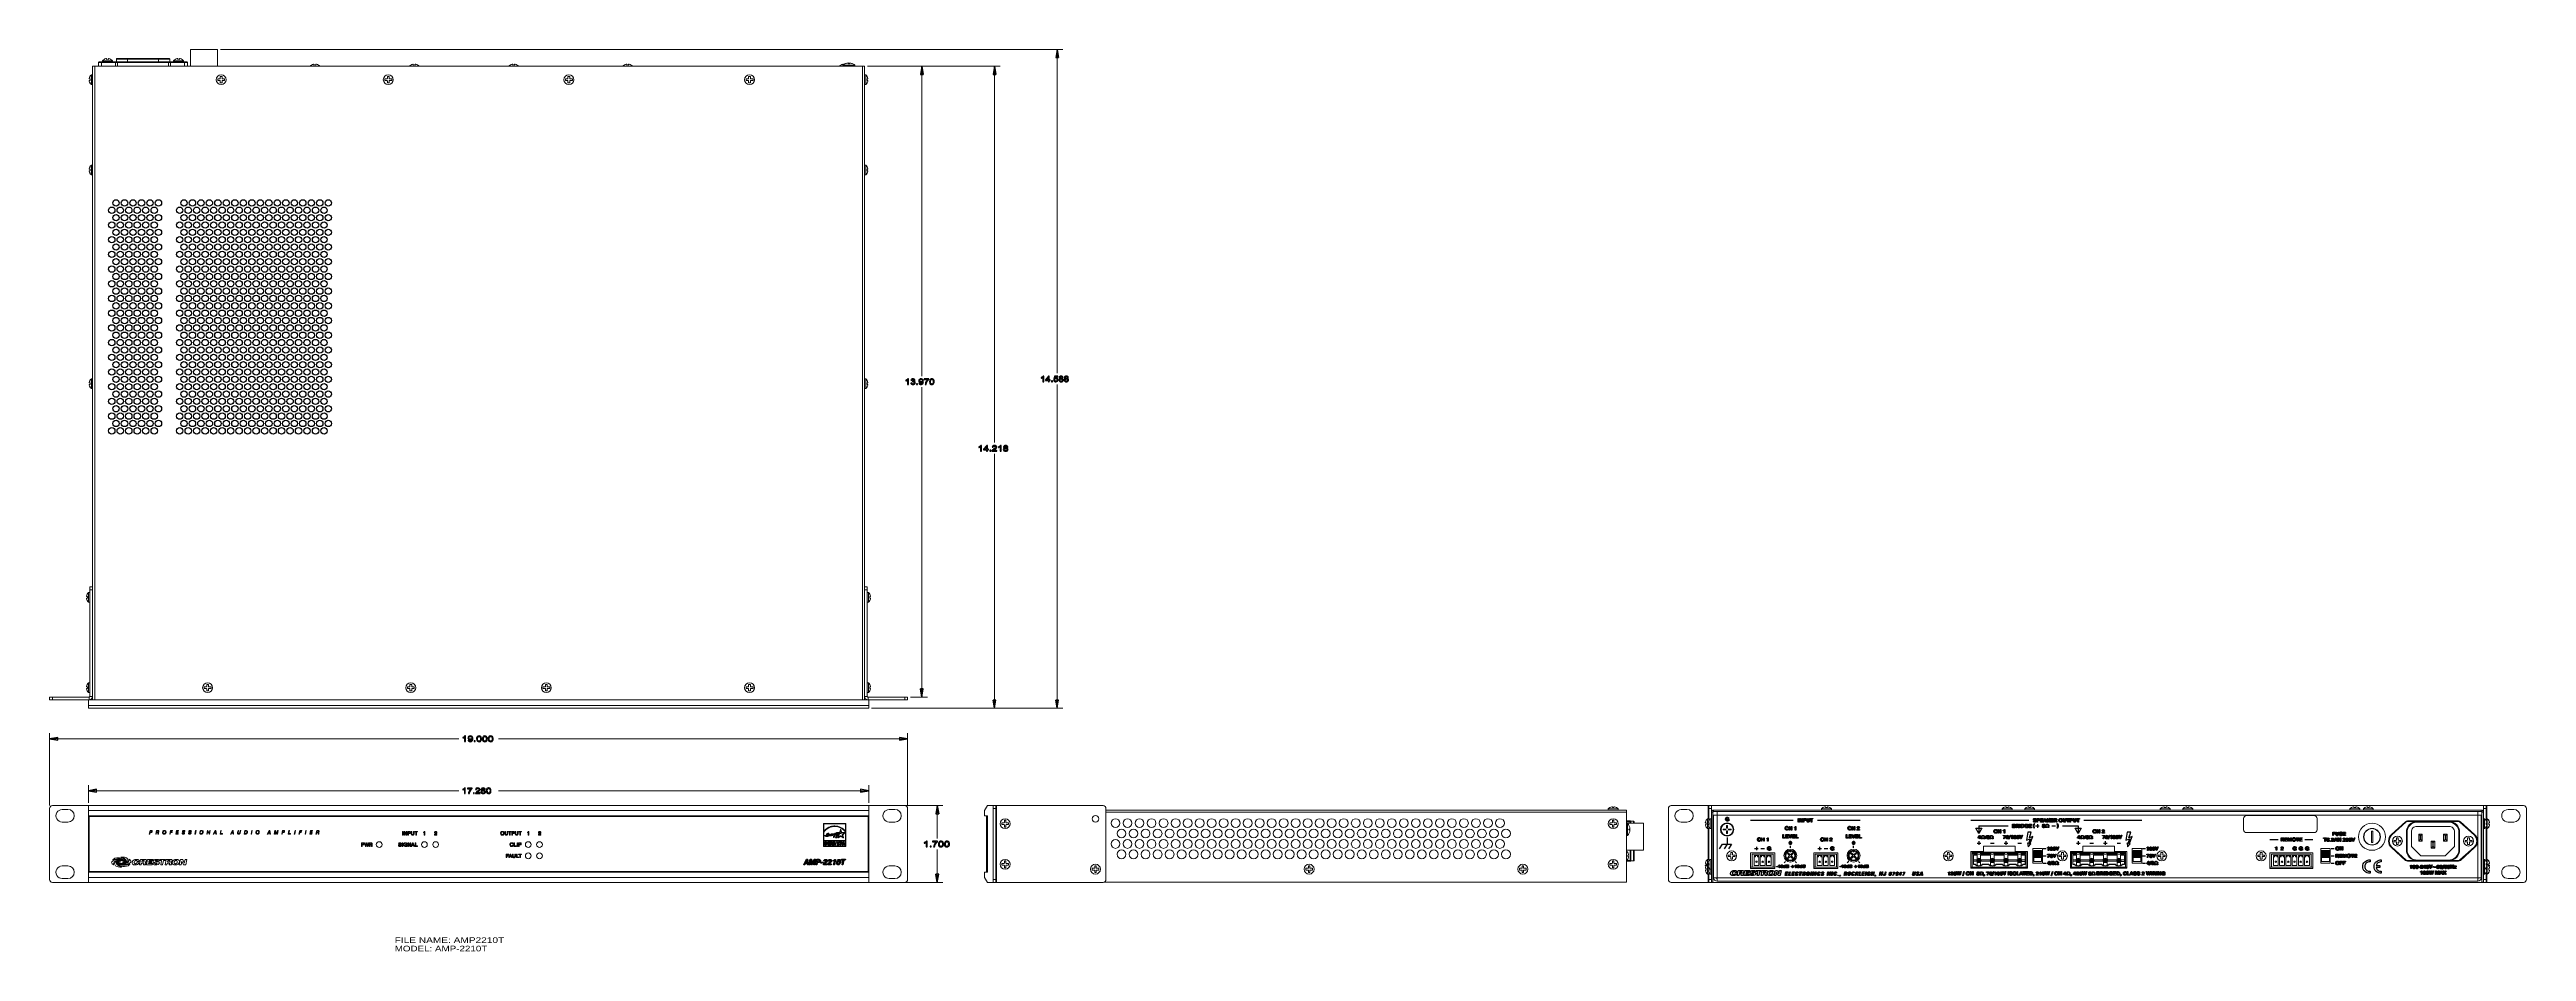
# Model space of a CAD drawing. Header units: inches. Extents: x 0 to 54.8, y -1.5 to 18.4.
import ezdxf
from ezdxf.enums import TextEntityAlignment as Align

# ---------------------------------------------------------------- set-up
doc = ezdxf.new("R2010")
doc.units = ezdxf.units.IN
doc.header["$MEASUREMENT"] = 0
doc.layers.get('0').update_dxf_attribs({"color": 8})
for name, color, linetype in [('A', 1, 'Continuous'), ('DIM', 5, 'Continuous'), ('SCREEN', 5, 'Continuous'), ('TEXT', 1, 'Continuous')]:
    doc.layers.add(name, color=color, linetype=linetype)

msp = doc.modelspace()

# ---------------------------------------------------------------- linework, layer by layer
at = {"linetype": 'Continuous'}
for centre in [(1.378, 14.885), (1.472, 15.047), (1.566, 14.885), (1.66, 15.047), (1.754, 14.885), (1.848, 15.047), (1.942, 14.885), (2.036, 15.047), (2.13, 14.885), (2.224, 15.047), (2.318, 14.885), (2.412, 15.047), (2.882, 14.885), (2.976, 15.047), (3.07, 14.885), (3.164, 15.047), (3.258, 14.885), (3.352, 15.047), (3.446, 14.885), (3.54, 15.047), (3.634, 14.885), (3.728, 15.047), (3.822, 14.885), (3.916, 15.047), (4.01, 14.885), (4.104, 15.047), (4.198, 14.885), (4.292, 15.047), (4.386, 14.885), (4.48, 15.047), (4.574, 14.885), (4.668, 15.047), (4.762, 14.885), (4.856, 15.047), (4.95, 14.885), (5.044, 15.047), (5.138, 14.885), (5.232, 15.047), (5.326, 14.885), (5.42, 15.047), (5.514, 14.885), (5.608, 15.047), (5.702, 14.885), (5.796, 15.047), (5.89, 14.885), (5.984, 15.047), (6.078, 14.885), (6.172, 15.047), (1.378, 14.559), (1.378, 14.233), (1.472, 14.722), (1.472, 14.396), (1.566, 14.559), (1.566, 14.233), (1.66, 14.722), (1.66, 14.396), (1.754, 14.559), (1.754, 14.233), (1.848, 14.722), (1.848, 14.396), (1.942, 14.559), (1.942, 14.233), (2.036, 14.722), (2.036, 14.396), (2.13, 14.559), (2.13, 14.233), (2.224, 14.722), (2.224, 14.396), (2.318, 14.559), (2.318, 14.233), (2.412, 14.722), (2.412, 14.396), (2.882, 14.559), (2.882, 14.233), (2.976, 14.722), (2.976, 14.396), (3.07, 14.559), (3.07, 14.233), (3.164, 14.722), (3.164, 14.396), (3.258, 14.559), (3.258, 14.233), (3.352, 14.722), (3.352, 14.396), (3.446, 14.559), (3.446, 14.233), (3.54, 14.722), (3.54, 14.396), (3.634, 14.559), (3.634, 14.233), (3.728, 14.722), (3.728, 14.396), (3.822, 14.559), (3.822, 14.233), (3.916, 14.722), (3.916, 14.396), (4.01, 14.559), (4.01, 14.233), (4.104, 14.722), (4.104, 14.396), (4.198, 14.559), (4.198, 14.233), (4.292, 14.722), (4.292, 14.396), (4.386, 14.559), (4.386, 14.233), (4.48, 14.722), (4.48, 14.396), (4.574, 14.559), (4.574, 14.233), (4.668, 14.722), (4.668, 14.396), (4.762, 14.559), (4.762, 14.233), (4.856, 14.722), (4.856, 14.396), (4.95, 14.559), (4.95, 14.233), (5.044, 14.722), (5.044, 14.396), (5.138, 14.559), (5.138, 14.233), (5.232, 14.722), (5.232, 14.396), (5.326, 14.559), (5.326, 14.233), (5.42, 14.722), (5.42, 14.396), (5.514, 14.559), (5.514, 14.233), (5.608, 14.722), (5.608, 14.396), (5.702, 14.559), (5.702, 14.233), (5.796, 14.722), (5.796, 14.396), (5.89, 14.559), (5.89, 14.233), (5.984, 14.722), (5.984, 14.396), (6.078, 14.559), (6.078, 14.233), (6.172, 14.722), (6.172, 14.396), (1.378, 13.908), (1.472, 14.071), (1.472, 13.745), (1.566, 13.908), (1.66, 14.071), (1.66, 13.745), (1.754, 13.908), (1.848, 14.071), (1.848, 13.745), (1.942, 13.908), (2.036, 14.071), (2.036, 13.745), (2.13, 13.908), (2.224, 14.071), (2.224, 13.745), (2.318, 13.908), (2.412, 14.071), (2.412, 13.745), (2.882, 13.908), (2.976, 14.071), (2.976, 13.745), (3.07, 13.908), (3.164, 14.071), (3.164, 13.745), (3.258, 13.908), (3.352, 14.071), (3.352, 13.745), (3.446, 13.908), (3.54, 14.071), (3.54, 13.745), (3.634, 13.908), (3.728, 14.071), (3.728, 13.745), (3.822, 13.908), (3.916, 14.071), (3.916, 13.745), (4.01, 13.908), (4.104, 14.071), (4.104, 13.745), (4.198, 13.908), (4.292, 14.071), (4.292, 13.745), (4.386, 13.908), (4.48, 14.071), (4.48, 13.745), (4.574, 13.908), (4.668, 14.071), (4.668, 13.745), (4.762, 13.908), (4.856, 14.071), (4.856, 13.745), (4.95, 13.908), (5.044, 14.071), (5.044, 13.745), (5.138, 13.908), (5.232, 14.071), (5.232, 13.745), (5.326, 13.908), (5.42, 14.071), (5.42, 13.745), (5.514, 13.908), (5.608, 14.071), (5.608, 13.745), (5.702, 13.908), (5.796, 14.071), (5.796, 13.745), (5.89, 13.908), (5.984, 14.071), (5.984, 13.745), (6.078, 13.908), (6.172, 14.071), (6.172, 13.745), (1.378, 13.582), (1.378, 13.257), (1.472, 13.419), (1.472, 13.094), (1.566, 13.582), (1.566, 13.257), (1.66, 13.419), (1.66, 13.094), (1.754, 13.582), (1.754, 13.257), (1.848, 13.419), (1.848, 13.094), (1.942, 13.582), (1.942, 13.257), (2.036, 13.419), (2.036, 13.094), (2.13, 13.582), (2.13, 13.257), (2.224, 13.419), (2.224, 13.094), (2.318, 13.582), (2.318, 13.257), (2.412, 13.419), (2.412, 13.094), (2.882, 13.582), (2.882, 13.257), (2.976, 13.419), (2.976, 13.094), (3.07, 13.582), (3.07, 13.257), (3.164, 13.419), (3.164, 13.094), (3.258, 13.582), (3.258, 13.257), (3.352, 13.419), (3.352, 13.094), (3.446, 13.582), (3.446, 13.257), (3.54, 13.419), (3.54, 13.094), (3.634, 13.582), (3.634, 13.257), (3.728, 13.419), (3.728, 13.094), (3.822, 13.582), (3.822, 13.257), (3.916, 13.419), (3.916, 13.094), (4.01, 13.582), (4.01, 13.257), (4.104, 13.419), (4.104, 13.094), (4.198, 13.582), (4.198, 13.257), (4.292, 13.419), (4.292, 13.094), (4.386, 13.582), (4.386, 13.257), (4.48, 13.419), (4.48, 13.094), (4.574, 13.582), (4.574, 13.257), (4.668, 13.419), (4.668, 13.094), (4.762, 13.582), (4.762, 13.257), (4.856, 13.419), (4.856, 13.094), (4.95, 13.582), (4.95, 13.257), (5.044, 13.419), (5.044, 13.094), (5.138, 13.582), (5.138, 13.257), (5.232, 13.419), (5.232, 13.094), (5.326, 13.582), (5.326, 13.257), (5.42, 13.419), (5.42, 13.094), (5.514, 13.582), (5.514, 13.257), (5.608, 13.419), (5.608, 13.094), (5.702, 13.582), (5.702, 13.257), (5.796, 13.419), (5.796, 13.094), (5.89, 13.582), (5.89, 13.257), (5.984, 13.419), (5.984, 13.094), (6.078, 13.582), (6.078, 13.257), (6.172, 13.419), (6.172, 13.094), (1.378, 12.931), (1.378, 12.605), (1.472, 12.768), (1.566, 12.931), (1.566, 12.605), (1.66, 12.768), (1.754, 12.931), (1.754, 12.605), (1.848, 12.768), (1.942, 12.931), (1.942, 12.605), (2.036, 12.768), (2.13, 12.931), (2.13, 12.605), (2.224, 12.768), (2.318, 12.931), (2.318, 12.605), (2.412, 12.768), (2.882, 12.931), (2.882, 12.605), (2.976, 12.768), (3.07, 12.931), (3.07, 12.605), (3.164, 12.768), (3.258, 12.931), (3.258, 12.605), (3.352, 12.768), (3.446, 12.931), (3.446, 12.605), (3.54, 12.768), (3.634, 12.931), (3.634, 12.605), (3.728, 12.768), (3.822, 12.931), (3.822, 12.605), (3.916, 12.768), (4.01, 12.931), (4.01, 12.605), (4.104, 12.768), (4.198, 12.931), (4.198, 12.605), (4.292, 12.768), (4.386, 12.931), (4.386, 12.605), (4.48, 12.768), (4.574, 12.931), (4.574, 12.605), (4.668, 12.768), (4.762, 12.931), (4.762, 12.605), (4.856, 12.768), (4.95, 12.931), (4.95, 12.605), (5.044, 12.768), (5.138, 12.931), (5.138, 12.605), (5.232, 12.768), (5.326, 12.931), (5.326, 12.605), (5.42, 12.768), (5.514, 12.931), (5.514, 12.605), (5.608, 12.768), (5.702, 12.931), (5.702, 12.605), (5.796, 12.768), (5.89, 12.931), (5.89, 12.605), (5.984, 12.768), (6.078, 12.931), (6.078, 12.605), (6.172, 12.768), (1.378, 12.28), (1.472, 12.442), (1.472, 12.117), (1.566, 12.28), (1.66, 12.442), (1.66, 12.117), (1.754, 12.28), (1.848, 12.442), (1.848, 12.117), (1.942, 12.28), (2.036, 12.442), (2.036, 12.117), (2.13, 12.28), (2.224, 12.442), (2.224, 12.117), (2.318, 12.28), (2.412, 12.442), (2.412, 12.117), (2.882, 12.28), (2.976, 12.442), (2.976, 12.117), (3.07, 12.28), (3.164, 12.442), (3.164, 12.117), (3.258, 12.28), (3.352, 12.442), (3.352, 12.117), (3.446, 12.28), (3.54, 12.442), (3.54, 12.117), (3.634, 12.28), (3.728, 12.442), (3.728, 12.117), (3.822, 12.28), (3.916, 12.442), (3.916, 12.117), (4.01, 12.28), (4.104, 12.442), (4.104, 12.117), (4.198, 12.28), (4.292, 12.442), (4.292, 12.117), (4.386, 12.28), (4.48, 12.442), (4.48, 12.117), (4.574, 12.28), (4.668, 12.442), (4.668, 12.117), (4.762, 12.28), (4.856, 12.442), (4.856, 12.117), (4.95, 12.28), (5.044, 12.442), (5.044, 12.117), (5.138, 12.28), (5.232, 12.442), (5.232, 12.117), (5.326, 12.28), (5.42, 12.442), (5.42, 12.117), (5.514, 12.28), (5.608, 12.442), (5.608, 12.117), (5.702, 12.28), (5.796, 12.442), (5.796, 12.117), (5.89, 12.28), (5.984, 12.442), (5.984, 12.117), (6.078, 12.28), (6.172, 12.442), (6.172, 12.117), (1.378, 11.954), (1.378, 11.628), (1.472, 11.791), (1.472, 11.466), (1.566, 11.954), (1.566, 11.628), (1.66, 11.791), (1.66, 11.466), (1.754, 11.954), (1.754, 11.628), (1.848, 11.791), (1.848, 11.466), (1.942, 11.954), (1.942, 11.628), (2.036, 11.791), (2.036, 11.466), (2.13, 11.954), (2.13, 11.628), (2.224, 11.791), (2.224, 11.466), (2.318, 11.954), (2.318, 11.628), (2.412, 11.791), (2.412, 11.466), (2.882, 11.954), (2.882, 11.628), (2.976, 11.791), (2.976, 11.466), (3.07, 11.954), (3.07, 11.628), (3.164, 11.791), (3.164, 11.466), (3.258, 11.954), (3.258, 11.628), (3.352, 11.791), (3.352, 11.466), (3.446, 11.954), (3.446, 11.628), (3.54, 11.791), (3.54, 11.466), (3.634, 11.954), (3.634, 11.628), (3.728, 11.791), (3.728, 11.466), (3.822, 11.954), (3.822, 11.628), (3.916, 11.791), (3.916, 11.466), (4.01, 11.954), (4.01, 11.628), (4.104, 11.791), (4.104, 11.466), (4.198, 11.954), (4.198, 11.628), (4.292, 11.791), (4.292, 11.466), (4.386, 11.954), (4.386, 11.628), (4.48, 11.791), (4.48, 11.466), (4.574, 11.954), (4.574, 11.628), (4.668, 11.791), (4.668, 11.466), (4.762, 11.954), (4.762, 11.628), (4.856, 11.791), (4.856, 11.466), (4.95, 11.954), (4.95, 11.628), (5.044, 11.791), (5.044, 11.466), (5.138, 11.954), (5.138, 11.628), (5.232, 11.791), (5.232, 11.466), (5.326, 11.954), (5.326, 11.628), (5.42, 11.791), (5.42, 11.466), (5.514, 11.954), (5.514, 11.628), (5.608, 11.791), (5.608, 11.466), (5.702, 11.954), (5.702, 11.628), (5.796, 11.791), (5.796, 11.466), (5.89, 11.954), (5.89, 11.628), (5.984, 11.791), (5.984, 11.466), (6.078, 11.954), (6.078, 11.628), (6.172, 11.791), (6.172, 11.466), (1.378, 11.303), (1.378, 10.977), (1.472, 11.14), (1.566, 11.303), (1.566, 10.977), (1.66, 11.14), (1.754, 11.303), (1.754, 10.977), (1.848, 11.14), (1.942, 11.303), (1.942, 10.977), (2.036, 11.14), (2.13, 11.303), (2.13, 10.977), (2.224, 11.14), (2.318, 11.303), (2.318, 10.977), (2.412, 11.14), (2.882, 11.303), (2.882, 10.977), (2.976, 11.14), (3.07, 11.303), (3.07, 10.977), (3.164, 11.14), (3.258, 11.303), (3.258, 10.977), (3.352, 11.14), (3.446, 11.303), (3.446, 10.977), (3.54, 11.14), (3.634, 11.303), (3.634, 10.977), (3.728, 11.14), (3.822, 11.303), (3.822, 10.977), (3.916, 11.14), (4.01, 11.303), (4.01, 10.977), (4.104, 11.14), (4.198, 11.303), (4.198, 10.977), (4.292, 11.14), (4.386, 11.303), (4.386, 10.977), (4.48, 11.14), (4.574, 11.303), (4.574, 10.977), (4.668, 11.14), (4.762, 11.303), (4.762, 10.977), (4.856, 11.14), (4.95, 11.303), (4.95, 10.977), (5.044, 11.14), (5.138, 11.303), (5.138, 10.977), (5.232, 11.14), (5.326, 11.303), (5.326, 10.977), (5.42, 11.14), (5.514, 11.303), (5.514, 10.977), (5.608, 11.14), (5.702, 11.303), (5.702, 10.977), (5.796, 11.14), (5.89, 11.303), (5.89, 10.977), (5.984, 11.14), (6.078, 11.303), (6.078, 10.977), (6.172, 11.14), (1.378, 10.652), (1.472, 10.814), (1.472, 10.489), (1.566, 10.652), (1.66, 10.814), (1.66, 10.489), (1.754, 10.652), (1.848, 10.814), (1.848, 10.489), (1.942, 10.652), (2.036, 10.814), (2.036, 10.489), (2.13, 10.652), (2.224, 10.814), (2.224, 10.489), (2.318, 10.652), (2.412, 10.814), (2.412, 10.489), (2.882, 10.652), (2.976, 10.814), (2.976, 10.489), (3.07, 10.652), (3.164, 10.814), (3.164, 10.489), (3.258, 10.652), (3.352, 10.814), (3.352, 10.489), (3.446, 10.652), (3.54, 10.814), (3.54, 10.489), (3.634, 10.652), (3.728, 10.814), (3.728, 10.489), (3.822, 10.652), (3.916, 10.814), (3.916, 10.489), (4.01, 10.652), (4.104, 10.814), (4.104, 10.489), (4.198, 10.652), (4.292, 10.814), (4.292, 10.489), (4.386, 10.652), (4.48, 10.814), (4.48, 10.489), (4.574, 10.652), (4.668, 10.814), (4.668, 10.489), (4.762, 10.652), (4.856, 10.814), (4.856, 10.489), (4.95, 10.652), (5.044, 10.814), (5.044, 10.489), (5.138, 10.652), (5.232, 10.814), (5.232, 10.489), (5.326, 10.652), (5.42, 10.814), (5.42, 10.489), (5.514, 10.652), (5.608, 10.814), (5.608, 10.489), (5.702, 10.652), (5.796, 10.814), (5.796, 10.489), (5.89, 10.652), (5.984, 10.814), (5.984, 10.489), (6.078, 10.652), (6.172, 10.814), (6.172, 10.489), (1.378, 10.326), (1.378, 10), (1.472, 10.163), (1.566, 10.326), (1.566, 10), (1.66, 10.163), (1.754, 10.326), (1.754, 10), (1.848, 10.163), (1.942, 10.326), (1.942, 10), (2.036, 10.163), (2.13, 10.326), (2.13, 10), (2.224, 10.163), (2.318, 10.326), (2.318, 10), (2.412, 10.163), (2.882, 10.326), (2.882, 10), (2.976, 10.163), (3.07, 10.326), (3.07, 10), (3.164, 10.163), (3.258, 10.326), (3.258, 10), (3.352, 10.163), (3.446, 10.326), (3.446, 10), (3.54, 10.163), (3.634, 10.326), (3.634, 10), (3.728, 10.163), (3.822, 10.326), (3.822, 10), (3.916, 10.163), (4.01, 10.326), (4.01, 10), (4.104, 10.163), (4.198, 10.326), (4.198, 10), (4.292, 10.163), (4.386, 10.326), (4.386, 10), (4.48, 10.163), (4.574, 10.326), (4.574, 10), (4.668, 10.163), (4.762, 10.326), (4.762, 10), (4.856, 10.163), (4.95, 10.326), (4.95, 10), (5.044, 10.163), (5.138, 10.326), (5.138, 10), (5.232, 10.163), (5.326, 10.326), (5.326, 10), (5.42, 10.163), (5.514, 10.326), (5.514, 10), (5.608, 10.163), (5.702, 10.326), (5.702, 10), (5.796, 10.163), (5.89, 10.326), (5.89, 10), (5.984, 10.163), (6.078, 10.326), (6.078, 10), (6.172, 10.163)]:
    msp.add_circle(centre, 0.0705, dxfattribs=at)
at = {"lineweight": 5}
for points, knots in [([(1.101, 18.169), (1.097, 18.169), (1.093, 18.168), (1.09, 18.165), (1.09, 18.165), (1.087, 18.162), (1.085, 18.158), (1.085, 18.154)], [0, 0, 0, 0, 0.5, 0.5, 0.5, 0.5, 1, 1, 1, 1]), ([(1.153, 18.165), (1.152, 18.163), (1.151, 18.162), (1.151, 18.16), (1.151, 18.16), (1.15, 18.158), (1.15, 18.156), (1.15, 18.154)], [0, 0, 0, 0, 0.5, 0.5, 0.5, 0.5, 1, 1, 1, 1]), ([(1.16, 18.169), (1.16, 18.169), (1.159, 18.169), (1.158, 18.169), (1.158, 18.169), (1.158, 18.169), (1.157, 18.168), (1.156, 18.168), (1.156, 18.168), (1.156, 18.168), (1.155, 18.167), (1.155, 18.167), (1.155, 18.167), (1.154, 18.166), (1.154, 18.165), (1.153, 18.165)], [0, 0, 0, 0, 0.25, 0.25, 0.25, 0.25, 0.5, 0.5, 0.5, 0.5, 0.75, 0.75, 0.75, 0.75, 1, 1, 1, 1]), ([(1.263, 18.244), (1.263, 18.244), (1.263, 18.244), (1.263, 18.244), (1.263, 18.244), (1.263, 18.244), (1.263, 18.244), (1.262, 18.244), (1.262, 18.244), (1.262, 18.244), (1.262, 18.244), (1.262, 18.244), (1.262, 18.244), (1.262, 18.244), (1.262, 18.244), (1.262, 18.244), (1.262, 18.244), (1.262, 18.244), (1.262, 18.244), (1.262, 18.244), (1.262, 18.244), (1.262, 18.244), (1.262, 18.244), (1.262, 18.244), (1.262, 18.244), (1.261, 18.244), (1.261, 18.244), (1.261, 18.244), (1.261, 18.244), (1.261, 18.244), (1.261, 18.244), (1.26, 18.244), (1.26, 18.244), (1.26, 18.244), (1.26, 18.244), (1.26, 18.244), (1.26, 18.244), (1.259, 18.244), (1.259, 18.244), (1.259, 18.244), (1.259, 18.244), (1.258, 18.244), (1.258, 18.244), (1.258, 18.244), (1.258, 18.244), (1.257, 18.244), (1.257, 18.244), (1.257, 18.244), (1.257, 18.244), (1.256, 18.244), (1.255, 18.244), (1.255, 18.244), (1.255, 18.244), (1.254, 18.244), (1.253, 18.244), (1.252, 18.244), (1.252, 18.244), (1.252, 18.244), (1.251, 18.243), (1.25, 18.243)], [0, 0, 0, 0, 0.066667, 0.066667, 0.066667, 0.066667, 0.133333, 0.133333, 0.133333, 0.133333, 0.2, 0.2, 0.2, 0.2, 0.266667, 0.266667, 0.266667, 0.266667, 0.333333, 0.333333, 0.333333, 0.333333, 0.4, 0.4, 0.4, 0.4, 0.466667, 0.466667, 0.466667, 0.466667, 0.533333, 0.533333, 0.533333, 0.533333, 0.6, 0.6, 0.6, 0.6, 0.666667, 0.666667, 0.666667, 0.666667, 0.733333, 0.733333, 0.733333, 0.733333, 0.8, 0.8, 0.8, 0.8, 0.866667, 0.866667, 0.866667, 0.866667, 0.933333, 0.933333, 0.933333, 0.933333, 1, 1, 1, 1]), ([(1.263, 18.243), (1.263, 18.243), (1.263, 18.243), (1.263, 18.243), (1.263, 18.243), (1.263, 18.244), (1.263, 18.244), (1.263, 18.244)], [0, 0, 0, 0, 0.5, 0.5, 0.5, 0.5, 1, 1, 1, 1]), ([(1.315, 18.243), (1.314, 18.243), (1.313, 18.244), (1.313, 18.244), (1.313, 18.244), (1.312, 18.244), (1.311, 18.244), (1.31, 18.244), (1.31, 18.244), (1.31, 18.244), (1.309, 18.244), (1.308, 18.244), (1.308, 18.244), (1.308, 18.244), (1.308, 18.244), (1.307, 18.244), (1.307, 18.244), (1.307, 18.244), (1.307, 18.244), (1.306, 18.244), (1.306, 18.244), (1.306, 18.244), (1.306, 18.244), (1.305, 18.244), (1.305, 18.244), (1.305, 18.244), (1.305, 18.244), (1.305, 18.244), (1.305, 18.244), (1.304, 18.244), (1.304, 18.244), (1.304, 18.244), (1.304, 18.244), (1.304, 18.244), (1.304, 18.244), (1.303, 18.244), (1.303, 18.244), (1.303, 18.244), (1.303, 18.244), (1.303, 18.244), (1.303, 18.244), (1.303, 18.244), (1.303, 18.244), (1.303, 18.244), (1.303, 18.244), (1.303, 18.244), (1.303, 18.244), (1.303, 18.244), (1.303, 18.244), (1.303, 18.244), (1.303, 18.244), (1.303, 18.244), (1.303, 18.244), (1.302, 18.244), (1.302, 18.244), (1.302, 18.244), (1.302, 18.244), (1.302, 18.244), (1.302, 18.244), (1.302, 18.244)], [0, 0, 0, 0, 0.066667, 0.066667, 0.066667, 0.066667, 0.133333, 0.133333, 0.133333, 0.133333, 0.2, 0.2, 0.2, 0.2, 0.266667, 0.266667, 0.266667, 0.266667, 0.333333, 0.333333, 0.333333, 0.333333, 0.4, 0.4, 0.4, 0.4, 0.466667, 0.466667, 0.466667, 0.466667, 0.533333, 0.533333, 0.533333, 0.533333, 0.6, 0.6, 0.6, 0.6, 0.666667, 0.666667, 0.666667, 0.666667, 0.733333, 0.733333, 0.733333, 0.733333, 0.8, 0.8, 0.8, 0.8, 0.866667, 0.866667, 0.866667, 0.866667, 0.933333, 0.933333, 0.933333, 0.933333, 1, 1, 1, 1]), ([(1.302, 18.244), (1.302, 18.244), (1.302, 18.244), (1.302, 18.243), (1.302, 18.243), (1.302, 18.243), (1.302, 18.243), (1.302, 18.243)], [0, 0, 0, 0, 0.5, 0.5, 0.5, 0.5, 1, 1, 1, 1]), ([(1.462, 18.154), (1.462, 18.156), (1.463, 18.158), (1.463, 18.16), (1.463, 18.16), (1.464, 18.162), (1.464, 18.163), (1.465, 18.165)], [0, 0, 0, 0, 0.5, 0.5, 0.5, 0.5, 1, 1, 1, 1]), ([(1.465, 18.165), (1.466, 18.165), (1.466, 18.166), (1.467, 18.167), (1.467, 18.167), (1.467, 18.167), (1.468, 18.168), (1.468, 18.168), (1.468, 18.168), (1.469, 18.168), (1.47, 18.169), (1.47, 18.169), (1.47, 18.169), (1.471, 18.169), (1.472, 18.169), (1.472, 18.169)], [0, 0, 0, 0, 0.25, 0.25, 0.25, 0.25, 0.5, 0.5, 0.5, 0.5, 0.75, 0.75, 0.75, 0.75, 1, 1, 1, 1]), ([(1.495, 18.244), (1.491, 18.244), (1.487, 18.243), (1.484, 18.24), (1.484, 18.24), (1.482, 18.237), (1.48, 18.233), (1.48, 18.229)], [0, 0, 0, 0, 0.5, 0.5, 0.5, 0.5, 1, 1, 1, 1]), ([(1.665, 18.154), (1.67, 18.154), (1.675, 18.154), (1.68, 18.154), (1.68, 18.154), (1.682, 18.155), (1.685, 18.155), (1.687, 18.155), (1.687, 18.155), (1.69, 18.155), (1.692, 18.155), (1.695, 18.155), (1.695, 18.155), (1.7, 18.155), (1.705, 18.156), (1.71, 18.156), (1.71, 18.156), (1.715, 18.156), (1.72, 18.156), (1.725, 18.156)], [0, 0, 0, 0, 0.2, 0.2, 0.2, 0.2, 0.4, 0.4, 0.4, 0.4, 0.6, 0.6, 0.6, 0.6, 0.8, 0.8, 0.8, 0.8, 1, 1, 1, 1]), ([(2.415, 18.156), (2.42, 18.156), (2.425, 18.156), (2.43, 18.156), (2.43, 18.156), (2.435, 18.156), (2.44, 18.155), (2.445, 18.155), (2.445, 18.155), (2.448, 18.155), (2.45, 18.155), (2.453, 18.155), (2.453, 18.155), (2.455, 18.155), (2.458, 18.155), (2.46, 18.154), (2.46, 18.154), (2.465, 18.154), (2.47, 18.154), (2.475, 18.154)], [0, 0, 0, 0, 0.2, 0.2, 0.2, 0.2, 0.4, 0.4, 0.4, 0.4, 0.6, 0.6, 0.6, 0.6, 0.8, 0.8, 0.8, 0.8, 1, 1, 1, 1]), ([(2.66, 18.229), (2.66, 18.233), (2.658, 18.237), (2.656, 18.24), (2.656, 18.24), (2.653, 18.243), (2.649, 18.244), (2.645, 18.244)], [0, 0, 0, 0, 0.5, 0.5, 0.5, 0.5, 1, 1, 1, 1]), ([(2.668, 18.169), (2.668, 18.169), (2.669, 18.169), (2.67, 18.169), (2.67, 18.169), (2.67, 18.169), (2.671, 18.168), (2.671, 18.168), (2.671, 18.168), (2.672, 18.168), (2.673, 18.167), (2.673, 18.167), (2.673, 18.167), (2.674, 18.166), (2.674, 18.165), (2.675, 18.165)], [0, 0, 0, 0, 0.25, 0.25, 0.25, 0.25, 0.5, 0.5, 0.5, 0.5, 0.75, 0.75, 0.75, 0.75, 1, 1, 1, 1]), ([(2.675, 18.165), (2.676, 18.163), (2.676, 18.162), (2.677, 18.16), (2.677, 18.16), (2.677, 18.158), (2.678, 18.156), (2.678, 18.154)], [0, 0, 0, 0, 0.5, 0.5, 0.5, 0.5, 1, 1, 1, 1]), ([(2.838, 18.244), (2.838, 18.244), (2.838, 18.244), (2.838, 18.244), (2.838, 18.244), (2.838, 18.244), (2.838, 18.244), (2.837, 18.244), (2.837, 18.244), (2.837, 18.244), (2.837, 18.244), (2.837, 18.244), (2.837, 18.244), (2.837, 18.244), (2.837, 18.244), (2.837, 18.244), (2.837, 18.244), (2.837, 18.244), (2.837, 18.244), (2.837, 18.244), (2.837, 18.244), (2.837, 18.244), (2.837, 18.244), (2.837, 18.244), (2.837, 18.244), (2.836, 18.244), (2.836, 18.244), (2.836, 18.244), (2.836, 18.244), (2.836, 18.244), (2.836, 18.244), (2.835, 18.244), (2.835, 18.244), (2.835, 18.244), (2.835, 18.244), (2.835, 18.244), (2.835, 18.244), (2.834, 18.244), (2.834, 18.244), (2.834, 18.244), (2.834, 18.244), (2.833, 18.244), (2.833, 18.244), (2.833, 18.244), (2.833, 18.244), (2.832, 18.244), (2.832, 18.244), (2.832, 18.244), (2.832, 18.244), (2.831, 18.244), (2.83, 18.244), (2.83, 18.244), (2.83, 18.244), (2.829, 18.244), (2.828, 18.244), (2.827, 18.244), (2.827, 18.244), (2.827, 18.244), (2.826, 18.243), (2.825, 18.243)], [0, 0, 0, 0, 0.066667, 0.066667, 0.066667, 0.066667, 0.133333, 0.133333, 0.133333, 0.133333, 0.2, 0.2, 0.2, 0.2, 0.266667, 0.266667, 0.266667, 0.266667, 0.333333, 0.333333, 0.333333, 0.333333, 0.4, 0.4, 0.4, 0.4, 0.466667, 0.466667, 0.466667, 0.466667, 0.533333, 0.533333, 0.533333, 0.533333, 0.6, 0.6, 0.6, 0.6, 0.666667, 0.666667, 0.666667, 0.666667, 0.733333, 0.733333, 0.733333, 0.733333, 0.8, 0.8, 0.8, 0.8, 0.866667, 0.866667, 0.866667, 0.866667, 0.933333, 0.933333, 0.933333, 0.933333, 1, 1, 1, 1]), ([(2.838, 18.243), (2.838, 18.243), (2.838, 18.243), (2.838, 18.243), (2.838, 18.243), (2.838, 18.244), (2.838, 18.244), (2.838, 18.244)], [0, 0, 0, 0, 0.5, 0.5, 0.5, 0.5, 1, 1, 1, 1]), ([(2.89, 18.243), (2.889, 18.243), (2.888, 18.244), (2.888, 18.244), (2.888, 18.244), (2.887, 18.244), (2.886, 18.244), (2.885, 18.244), (2.885, 18.244), (2.885, 18.244), (2.884, 18.244), (2.883, 18.244), (2.883, 18.244), (2.883, 18.244), (2.883, 18.244), (2.882, 18.244), (2.882, 18.244), (2.882, 18.244), (2.882, 18.244), (2.881, 18.244), (2.881, 18.244), (2.881, 18.244), (2.881, 18.244), (2.88, 18.244), (2.88, 18.244), (2.88, 18.244), (2.88, 18.244), (2.88, 18.244), (2.88, 18.244), (2.879, 18.244), (2.879, 18.244), (2.879, 18.244), (2.879, 18.244), (2.879, 18.244), (2.879, 18.244), (2.878, 18.244), (2.878, 18.244), (2.878, 18.244), (2.878, 18.244), (2.878, 18.244), (2.878, 18.244), (2.878, 18.244), (2.878, 18.244), (2.878, 18.244), (2.878, 18.244), (2.878, 18.244), (2.878, 18.244), (2.878, 18.244), (2.878, 18.244), (2.878, 18.244), (2.878, 18.244), (2.878, 18.244), (2.878, 18.244), (2.877, 18.244), (2.877, 18.244), (2.877, 18.244), (2.877, 18.244), (2.877, 18.244), (2.877, 18.244), (2.877, 18.244)], [0, 0, 0, 0, 0.066667, 0.066667, 0.066667, 0.066667, 0.133333, 0.133333, 0.133333, 0.133333, 0.2, 0.2, 0.2, 0.2, 0.266667, 0.266667, 0.266667, 0.266667, 0.333333, 0.333333, 0.333333, 0.333333, 0.4, 0.4, 0.4, 0.4, 0.466667, 0.466667, 0.466667, 0.466667, 0.533333, 0.533333, 0.533333, 0.533333, 0.6, 0.6, 0.6, 0.6, 0.666667, 0.666667, 0.666667, 0.666667, 0.733333, 0.733333, 0.733333, 0.733333, 0.8, 0.8, 0.8, 0.8, 0.866667, 0.866667, 0.866667, 0.866667, 0.933333, 0.933333, 0.933333, 0.933333, 1, 1, 1, 1]), ([(2.877, 18.244), (2.877, 18.244), (2.877, 18.244), (2.877, 18.243), (2.877, 18.243), (2.877, 18.243), (2.877, 18.243), (2.877, 18.243)], [0, 0, 0, 0, 0.5, 0.5, 0.5, 0.5, 1, 1, 1, 1]), ([(2.987, 18.165), (2.986, 18.165), (2.986, 18.166), (2.985, 18.167), (2.985, 18.167), (2.985, 18.167), (2.984, 18.168), (2.984, 18.168), (2.984, 18.168), (2.983, 18.168), (2.982, 18.169), (2.982, 18.169), (2.982, 18.169), (2.981, 18.169), (2.98, 18.169), (2.98, 18.169)], [0, 0, 0, 0, 0.25, 0.25, 0.25, 0.25, 0.5, 0.5, 0.5, 0.5, 0.75, 0.75, 0.75, 0.75, 1, 1, 1, 1]), ([(2.99, 18.154), (2.99, 18.156), (2.99, 18.158), (2.989, 18.16), (2.989, 18.16), (2.989, 18.162), (2.988, 18.163), (2.987, 18.165)], [0, 0, 0, 0, 0.5, 0.5, 0.5, 0.5, 1, 1, 1, 1]), ([(3.055, 18.154), (3.055, 18.158), (3.053, 18.162), (3.05, 18.165), (3.05, 18.165), (3.047, 18.168), (3.043, 18.169), (3.039, 18.169)], [0, 0, 0, 0, 0.5, 0.5, 0.5, 0.5, 1, 1, 1, 1]), ([(5.855, 18.119), (5.855, 18.119), (5.855, 18.119), (5.855, 18.119), (5.855, 18.119), (5.855, 18.119), (5.855, 18.119), (5.855, 18.119), (5.855, 18.119), (5.855, 18.119), (5.855, 18.119), (5.855, 18.119), (5.855, 18.119), (5.855, 18.119), (5.855, 18.119), (5.855, 18.119), (5.855, 18.119), (5.855, 18.119), (5.855, 18.119), (5.854, 18.119), (5.854, 18.119), (5.854, 18.119), (5.854, 18.119), (5.854, 18.119), (5.854, 18.119), (5.854, 18.119), (5.854, 18.119), (5.853, 18.119), (5.853, 18.119), (5.853, 18.119), (5.853, 18.119), (5.853, 18.119), (5.853, 18.119), (5.853, 18.119), (5.852, 18.119), (5.852, 18.119), (5.852, 18.119), (5.852, 18.119), (5.852, 18.119), (5.851, 18.119), (5.851, 18.119), (5.851, 18.119), (5.851, 18.119), (5.85, 18.119), (5.85, 18.119), (5.85, 18.119), (5.85, 18.119), (5.849, 18.119), (5.849, 18.119), (5.849, 18.119), (5.849, 18.119), (5.848, 18.119), (5.848, 18.119), (5.848, 18.119), (5.848, 18.119), (5.847, 18.119), (5.847, 18.119), (5.846, 18.119), (5.846, 18.119), (5.845, 18.119), (5.845, 18.119), (5.844, 18.119), (5.843, 18.118), (5.842, 18.118)], [0, 0, 0, 0, 0.0625, 0.0625, 0.0625, 0.0625, 0.125, 0.125, 0.125, 0.125, 0.1875, 0.1875, 0.1875, 0.1875, 0.25, 0.25, 0.25, 0.25, 0.3125, 0.3125, 0.3125, 0.3125, 0.375, 0.375, 0.375, 0.375, 0.4375, 0.4375, 0.4375, 0.4375, 0.5, 0.5, 0.5, 0.5, 0.5625, 0.5625, 0.5625, 0.5625, 0.625, 0.625, 0.625, 0.625, 0.6875, 0.6875, 0.6875, 0.6875, 0.75, 0.75, 0.75, 0.75, 0.8125, 0.8125, 0.8125, 0.8125, 0.875, 0.875, 0.875, 0.875, 0.9375, 0.9375, 0.9375, 0.9375, 1, 1, 1, 1]), ([(5.855, 18.118), (5.855, 18.118), (5.855, 18.118), (5.855, 18.118), (5.855, 18.118), (5.855, 18.119), (5.855, 18.119), (5.855, 18.119)], [0, 0, 0, 0, 0.5, 0.5, 0.5, 0.5, 1, 1, 1, 1]), ([(5.908, 18.118), (5.907, 18.118), (5.906, 18.119), (5.905, 18.119), (5.905, 18.119), (5.904, 18.119), (5.904, 18.119), (5.903, 18.119), (5.903, 18.119), (5.902, 18.119), (5.902, 18.119), (5.902, 18.119), (5.902, 18.119), (5.901, 18.119), (5.901, 18.119), (5.901, 18.119), (5.901, 18.119), (5.9, 18.119), (5.9, 18.119), (5.9, 18.119), (5.9, 18.119), (5.899, 18.119), (5.899, 18.119), (5.899, 18.119), (5.899, 18.119), (5.898, 18.119), (5.898, 18.119), (5.898, 18.119), (5.898, 18.119), (5.898, 18.119), (5.897, 18.119), (5.897, 18.119), (5.897, 18.119), (5.897, 18.119), (5.897, 18.119), (5.897, 18.119), (5.897, 18.119), (5.896, 18.119), (5.896, 18.119), (5.896, 18.119), (5.896, 18.119), (5.896, 18.119), (5.896, 18.119), (5.896, 18.119), (5.896, 18.119), (5.895, 18.119), (5.895, 18.119), (5.895, 18.119), (5.895, 18.119), (5.895, 18.119), (5.895, 18.119), (5.895, 18.119), (5.895, 18.119), (5.895, 18.119), (5.895, 18.119), (5.895, 18.119), (5.895, 18.119), (5.895, 18.119), (5.895, 18.119), (5.895, 18.119), (5.895, 18.119), (5.895, 18.119), (5.895, 18.119), (5.895, 18.119)], [0, 0, 0, 0, 0.0625, 0.0625, 0.0625, 0.0625, 0.125, 0.125, 0.125, 0.125, 0.1875, 0.1875, 0.1875, 0.1875, 0.25, 0.25, 0.25, 0.25, 0.3125, 0.3125, 0.3125, 0.3125, 0.375, 0.375, 0.375, 0.375, 0.4375, 0.4375, 0.4375, 0.4375, 0.5, 0.5, 0.5, 0.5, 0.5625, 0.5625, 0.5625, 0.5625, 0.625, 0.625, 0.625, 0.625, 0.6875, 0.6875, 0.6875, 0.6875, 0.75, 0.75, 0.75, 0.75, 0.8125, 0.8125, 0.8125, 0.8125, 0.875, 0.875, 0.875, 0.875, 0.9375, 0.9375, 0.9375, 0.9375, 1, 1, 1, 1]), ([(5.895, 18.119), (5.895, 18.119), (5.895, 18.119), (5.895, 18.119), (5.895, 18.119), (5.895, 18.119), (5.895, 18.118), (5.895, 18.118)], [0, 0, 0, 0, 0.5, 0.5, 0.5, 0.5, 1, 1, 1, 1]), ([(8.055, 18.119), (8.055, 18.119), (8.055, 18.119), (8.055, 18.119), (8.055, 18.119), (8.055, 18.119), (8.055, 18.119), (8.055, 18.119), (8.055, 18.119), (8.055, 18.119), (8.055, 18.119), (8.055, 18.119), (8.055, 18.119), (8.055, 18.119), (8.055, 18.119), (8.055, 18.119), (8.055, 18.119), (8.055, 18.119), (8.055, 18.119), (8.054, 18.119), (8.054, 18.119), (8.054, 18.119), (8.054, 18.119), (8.054, 18.119), (8.054, 18.119), (8.054, 18.119), (8.054, 18.119), (8.053, 18.119), (8.053, 18.119), (8.053, 18.119), (8.053, 18.119), (8.053, 18.119), (8.053, 18.119), (8.053, 18.119), (8.052, 18.119), (8.052, 18.119), (8.052, 18.119), (8.052, 18.119), (8.052, 18.119), (8.051, 18.119), (8.051, 18.119), (8.051, 18.119), (8.051, 18.119), (8.05, 18.119), (8.05, 18.119), (8.05, 18.119), (8.05, 18.119), (8.049, 18.119), (8.049, 18.119), (8.049, 18.119), (8.049, 18.119), (8.048, 18.119), (8.048, 18.119), (8.048, 18.119), (8.048, 18.119), (8.047, 18.119), (8.047, 18.119), (8.046, 18.119), (8.046, 18.119), (8.045, 18.119), (8.045, 18.119), (8.044, 18.119), (8.043, 18.118), (8.042, 18.118)], [0, 0, 0, 0, 0.0625, 0.0625, 0.0625, 0.0625, 0.125, 0.125, 0.125, 0.125, 0.1875, 0.1875, 0.1875, 0.1875, 0.25, 0.25, 0.25, 0.25, 0.3125, 0.3125, 0.3125, 0.3125, 0.375, 0.375, 0.375, 0.375, 0.4375, 0.4375, 0.4375, 0.4375, 0.5, 0.5, 0.5, 0.5, 0.5625, 0.5625, 0.5625, 0.5625, 0.625, 0.625, 0.625, 0.625, 0.6875, 0.6875, 0.6875, 0.6875, 0.75, 0.75, 0.75, 0.75, 0.8125, 0.8125, 0.8125, 0.8125, 0.875, 0.875, 0.875, 0.875, 0.9375, 0.9375, 0.9375, 0.9375, 1, 1, 1, 1]), ([(8.055, 18.118), (8.055, 18.118), (8.055, 18.118), (8.055, 18.118), (8.055, 18.118), (8.055, 18.119), (8.055, 18.119), (8.055, 18.119)], [0, 0, 0, 0, 0.5, 0.5, 0.5, 0.5, 1, 1, 1, 1]), ([(8.108, 18.118), (8.107, 18.118), (8.106, 18.119), (8.105, 18.119), (8.105, 18.119), (8.104, 18.119), (8.104, 18.119), (8.103, 18.119), (8.103, 18.119), (8.102, 18.119), (8.102, 18.119), (8.102, 18.119), (8.102, 18.119), (8.101, 18.119), (8.101, 18.119), (8.101, 18.119), (8.101, 18.119), (8.1, 18.119), (8.1, 18.119), (8.1, 18.119), (8.1, 18.119), (8.099, 18.119), (8.099, 18.119), (8.099, 18.119), (8.099, 18.119), (8.098, 18.119), (8.098, 18.119), (8.098, 18.119), (8.098, 18.119), (8.098, 18.119), (8.097, 18.119), (8.097, 18.119), (8.097, 18.119), (8.097, 18.119), (8.097, 18.119), (8.097, 18.119), (8.097, 18.119), (8.096, 18.119), (8.096, 18.119), (8.096, 18.119), (8.096, 18.119), (8.096, 18.119), (8.096, 18.119), (8.096, 18.119), (8.096, 18.119), (8.095, 18.119), (8.095, 18.119), (8.095, 18.119), (8.095, 18.119), (8.095, 18.119), (8.095, 18.119), (8.095, 18.119), (8.095, 18.119), (8.095, 18.119), (8.095, 18.119), (8.095, 18.119), (8.095, 18.119), (8.095, 18.119), (8.095, 18.119), (8.095, 18.119), (8.095, 18.119), (8.095, 18.119), (8.095, 18.119), (8.095, 18.119)], [0, 0, 0, 0, 0.0625, 0.0625, 0.0625, 0.0625, 0.125, 0.125, 0.125, 0.125, 0.1875, 0.1875, 0.1875, 0.1875, 0.25, 0.25, 0.25, 0.25, 0.3125, 0.3125, 0.3125, 0.3125, 0.375, 0.375, 0.375, 0.375, 0.4375, 0.4375, 0.4375, 0.4375, 0.5, 0.5, 0.5, 0.5, 0.5625, 0.5625, 0.5625, 0.5625, 0.625, 0.625, 0.625, 0.625, 0.6875, 0.6875, 0.6875, 0.6875, 0.75, 0.75, 0.75, 0.75, 0.8125, 0.8125, 0.8125, 0.8125, 0.875, 0.875, 0.875, 0.875, 0.9375, 0.9375, 0.9375, 0.9375, 1, 1, 1, 1]), ([(8.095, 18.119), (8.095, 18.119), (8.095, 18.119), (8.095, 18.119), (8.095, 18.119), (8.095, 18.119), (8.095, 18.118), (8.095, 18.118)], [0, 0, 0, 0, 0.5, 0.5, 0.5, 0.5, 1, 1, 1, 1]), ([(10.255, 18.119), (10.255, 18.119), (10.255, 18.119), (10.255, 18.119), (10.255, 18.119), (10.255, 18.119), (10.255, 18.119), (10.255, 18.119), (10.255, 18.119), (10.255, 18.119), (10.255, 18.119), (10.255, 18.119), (10.255, 18.119), (10.255, 18.119), (10.255, 18.119), (10.255, 18.119), (10.255, 18.119), (10.255, 18.119), (10.255, 18.119), (10.254, 18.119), (10.254, 18.119), (10.254, 18.119), (10.254, 18.119), (10.254, 18.119), (10.254, 18.119), (10.254, 18.119), (10.254, 18.119), (10.253, 18.119), (10.253, 18.119), (10.253, 18.119), (10.253, 18.119), (10.253, 18.119), (10.253, 18.119), (10.253, 18.119), (10.252, 18.119), (10.252, 18.119), (10.252, 18.119), (10.252, 18.119), (10.252, 18.119), (10.251, 18.119), (10.251, 18.119), (10.251, 18.119), (10.251, 18.119), (10.25, 18.119), (10.25, 18.119), (10.25, 18.119), (10.25, 18.119), (10.249, 18.119), (10.249, 18.119), (10.249, 18.119), (10.249, 18.119), (10.248, 18.119), (10.248, 18.119), (10.248, 18.119), (10.248, 18.119), (10.247, 18.119), (10.247, 18.119), (10.246, 18.119), (10.246, 18.119), (10.245, 18.119), (10.245, 18.119), (10.244, 18.119), (10.243, 18.118), (10.242, 18.118)], [0, 0, 0, 0, 0.0625, 0.0625, 0.0625, 0.0625, 0.125, 0.125, 0.125, 0.125, 0.1875, 0.1875, 0.1875, 0.1875, 0.25, 0.25, 0.25, 0.25, 0.3125, 0.3125, 0.3125, 0.3125, 0.375, 0.375, 0.375, 0.375, 0.4375, 0.4375, 0.4375, 0.4375, 0.5, 0.5, 0.5, 0.5, 0.5625, 0.5625, 0.5625, 0.5625, 0.625, 0.625, 0.625, 0.625, 0.6875, 0.6875, 0.6875, 0.6875, 0.75, 0.75, 0.75, 0.75, 0.8125, 0.8125, 0.8125, 0.8125, 0.875, 0.875, 0.875, 0.875, 0.9375, 0.9375, 0.9375, 0.9375, 1, 1, 1, 1]), ([(10.255, 18.118), (10.255, 18.118), (10.255, 18.118), (10.255, 18.118), (10.255, 18.118), (10.255, 18.119), (10.255, 18.119), (10.255, 18.119)], [0, 0, 0, 0, 0.5, 0.5, 0.5, 0.5, 1, 1, 1, 1]), ([(10.308, 18.118), (10.307, 18.118), (10.306, 18.119), (10.305, 18.119), (10.305, 18.119), (10.304, 18.119), (10.304, 18.119), (10.303, 18.119), (10.303, 18.119), (10.302, 18.119), (10.302, 18.119), (10.302, 18.119), (10.302, 18.119), (10.301, 18.119), (10.301, 18.119), (10.301, 18.119), (10.301, 18.119), (10.3, 18.119), (10.3, 18.119), (10.3, 18.119), (10.3, 18.119), (10.299, 18.119), (10.299, 18.119), (10.299, 18.119), (10.299, 18.119), (10.298, 18.119), (10.298, 18.119), (10.298, 18.119), (10.298, 18.119), (10.298, 18.119), (10.297, 18.119), (10.297, 18.119), (10.297, 18.119), (10.297, 18.119), (10.297, 18.119), (10.297, 18.119), (10.297, 18.119), (10.296, 18.119), (10.296, 18.119), (10.296, 18.119), (10.296, 18.119), (10.296, 18.119), (10.296, 18.119), (10.296, 18.119), (10.296, 18.119), (10.295, 18.119), (10.295, 18.119), (10.295, 18.119), (10.295, 18.119), (10.295, 18.119), (10.295, 18.119), (10.295, 18.119), (10.295, 18.119), (10.295, 18.119), (10.295, 18.119), (10.295, 18.119), (10.295, 18.119), (10.295, 18.119), (10.295, 18.119), (10.295, 18.119), (10.295, 18.119), (10.295, 18.119), (10.295, 18.119), (10.295, 18.119)], [0, 0, 0, 0, 0.0625, 0.0625, 0.0625, 0.0625, 0.125, 0.125, 0.125, 0.125, 0.1875, 0.1875, 0.1875, 0.1875, 0.25, 0.25, 0.25, 0.25, 0.3125, 0.3125, 0.3125, 0.3125, 0.375, 0.375, 0.375, 0.375, 0.4375, 0.4375, 0.4375, 0.4375, 0.5, 0.5, 0.5, 0.5, 0.5625, 0.5625, 0.5625, 0.5625, 0.625, 0.625, 0.625, 0.625, 0.6875, 0.6875, 0.6875, 0.6875, 0.75, 0.75, 0.75, 0.75, 0.8125, 0.8125, 0.8125, 0.8125, 0.875, 0.875, 0.875, 0.875, 0.9375, 0.9375, 0.9375, 0.9375, 1, 1, 1, 1]), ([(10.295, 18.119), (10.295, 18.119), (10.295, 18.119), (10.295, 18.119), (10.295, 18.119), (10.295, 18.119), (10.295, 18.118), (10.295, 18.118)], [0, 0, 0, 0, 0.5, 0.5, 0.5, 0.5, 1, 1, 1, 1]), ([(12.78, 18.119), (12.78, 18.119), (12.78, 18.119), (12.78, 18.119), (12.78, 18.119), (12.78, 18.119), (12.78, 18.119), (12.78, 18.119), (12.78, 18.119), (12.78, 18.119), (12.78, 18.119), (12.78, 18.119), (12.78, 18.119), (12.78, 18.119), (12.78, 18.119), (12.78, 18.119), (12.78, 18.119), (12.78, 18.119), (12.78, 18.119), (12.779, 18.119), (12.779, 18.119), (12.779, 18.119), (12.779, 18.119), (12.779, 18.119), (12.779, 18.119), (12.779, 18.119), (12.779, 18.119), (12.778, 18.119), (12.778, 18.119), (12.778, 18.119), (12.778, 18.119), (12.778, 18.119), (12.778, 18.119), (12.778, 18.119), (12.777, 18.119), (12.777, 18.119), (12.777, 18.119), (12.777, 18.119), (12.777, 18.119), (12.776, 18.119), (12.776, 18.119), (12.776, 18.119), (12.776, 18.119), (12.775, 18.119), (12.775, 18.119), (12.775, 18.119), (12.775, 18.119), (12.774, 18.119), (12.774, 18.119), (12.774, 18.119), (12.774, 18.119), (12.773, 18.119), (12.773, 18.119), (12.773, 18.119), (12.773, 18.119), (12.772, 18.119), (12.772, 18.119), (12.771, 18.119), (12.771, 18.119), (12.77, 18.119), (12.77, 18.119), (12.769, 18.119), (12.768, 18.118), (12.767, 18.118)], [0, 0, 0, 0, 0.0625, 0.0625, 0.0625, 0.0625, 0.125, 0.125, 0.125, 0.125, 0.1875, 0.1875, 0.1875, 0.1875, 0.25, 0.25, 0.25, 0.25, 0.3125, 0.3125, 0.3125, 0.3125, 0.375, 0.375, 0.375, 0.375, 0.4375, 0.4375, 0.4375, 0.4375, 0.5, 0.5, 0.5, 0.5, 0.5625, 0.5625, 0.5625, 0.5625, 0.625, 0.625, 0.625, 0.625, 0.6875, 0.6875, 0.6875, 0.6875, 0.75, 0.75, 0.75, 0.75, 0.8125, 0.8125, 0.8125, 0.8125, 0.875, 0.875, 0.875, 0.875, 0.9375, 0.9375, 0.9375, 0.9375, 1, 1, 1, 1]), ([(12.78, 18.118), (12.78, 18.118), (12.78, 18.118), (12.78, 18.118), (12.78, 18.118), (12.78, 18.119), (12.78, 18.119), (12.78, 18.119)], [0, 0, 0, 0, 0.5, 0.5, 0.5, 0.5, 1, 1, 1, 1]), ([(12.833, 18.118), (12.832, 18.118), (12.831, 18.119), (12.83, 18.119), (12.83, 18.119), (12.829, 18.119), (12.829, 18.119), (12.828, 18.119), (12.828, 18.119), (12.827, 18.119), (12.827, 18.119), (12.827, 18.119), (12.827, 18.119), (12.826, 18.119), (12.826, 18.119), (12.826, 18.119), (12.826, 18.119), (12.825, 18.119), (12.825, 18.119), (12.825, 18.119), (12.825, 18.119), (12.824, 18.119), (12.824, 18.119), (12.824, 18.119), (12.824, 18.119), (12.823, 18.119), (12.823, 18.119), (12.823, 18.119), (12.823, 18.119), (12.823, 18.119), (12.822, 18.119), (12.822, 18.119), (12.822, 18.119), (12.822, 18.119), (12.822, 18.119), (12.822, 18.119), (12.822, 18.119), (12.821, 18.119), (12.821, 18.119), (12.821, 18.119), (12.821, 18.119), (12.821, 18.119), (12.821, 18.119), (12.821, 18.119), (12.821, 18.119), (12.82, 18.119), (12.82, 18.119), (12.82, 18.119), (12.82, 18.119), (12.82, 18.119), (12.82, 18.119), (12.82, 18.119), (12.82, 18.119), (12.82, 18.119), (12.82, 18.119), (12.82, 18.119), (12.82, 18.119), (12.82, 18.119), (12.82, 18.119), (12.82, 18.119), (12.82, 18.119), (12.82, 18.119), (12.82, 18.119), (12.82, 18.119)], [0, 0, 0, 0, 0.0625, 0.0625, 0.0625, 0.0625, 0.125, 0.125, 0.125, 0.125, 0.1875, 0.1875, 0.1875, 0.1875, 0.25, 0.25, 0.25, 0.25, 0.3125, 0.3125, 0.3125, 0.3125, 0.375, 0.375, 0.375, 0.375, 0.4375, 0.4375, 0.4375, 0.4375, 0.5, 0.5, 0.5, 0.5, 0.5625, 0.5625, 0.5625, 0.5625, 0.625, 0.625, 0.625, 0.625, 0.6875, 0.6875, 0.6875, 0.6875, 0.75, 0.75, 0.75, 0.75, 0.8125, 0.8125, 0.8125, 0.8125, 0.875, 0.875, 0.875, 0.875, 0.9375, 0.9375, 0.9375, 0.9375, 1, 1, 1, 1]), ([(12.82, 18.119), (12.82, 18.119), (12.82, 18.119), (12.82, 18.119), (12.82, 18.119), (12.82, 18.119), (12.82, 18.118), (12.82, 18.118)], [0, 0, 0, 0, 0.5, 0.5, 0.5, 0.5, 1, 1, 1, 1]), ([(17.58, 18.119), (17.58, 18.119), (17.58, 18.119), (17.58, 18.119), (17.58, 18.119), (17.58, 18.119), (17.58, 18.119), (17.58, 18.119), (17.58, 18.119), (17.58, 18.119), (17.58, 18.119), (17.58, 18.119), (17.58, 18.119), (17.58, 18.119), (17.58, 18.119), (17.58, 18.119), (17.58, 18.119), (17.58, 18.119), (17.58, 18.119), (17.579, 18.119), (17.579, 18.119), (17.579, 18.119), (17.579, 18.119), (17.579, 18.119), (17.579, 18.119), (17.579, 18.119), (17.579, 18.119), (17.578, 18.119), (17.578, 18.119), (17.578, 18.119), (17.578, 18.119), (17.578, 18.119), (17.578, 18.119), (17.578, 18.119), (17.577, 18.119), (17.577, 18.119), (17.577, 18.119), (17.577, 18.119), (17.577, 18.119), (17.576, 18.119), (17.576, 18.119), (17.576, 18.119), (17.576, 18.119), (17.575, 18.119), (17.575, 18.119), (17.575, 18.119), (17.575, 18.119), (17.574, 18.119), (17.574, 18.119), (17.574, 18.119), (17.574, 18.119), (17.573, 18.119), (17.573, 18.119), (17.573, 18.119), (17.573, 18.119), (17.572, 18.119), (17.572, 18.119), (17.571, 18.119), (17.571, 18.119), (17.57, 18.119), (17.57, 18.119), (17.569, 18.119), (17.568, 18.118), (17.567, 18.118)], [0, 0, 0, 0, 0.0625, 0.0625, 0.0625, 0.0625, 0.125, 0.125, 0.125, 0.125, 0.1875, 0.1875, 0.1875, 0.1875, 0.25, 0.25, 0.25, 0.25, 0.3125, 0.3125, 0.3125, 0.3125, 0.375, 0.375, 0.375, 0.375, 0.4375, 0.4375, 0.4375, 0.4375, 0.5, 0.5, 0.5, 0.5, 0.5625, 0.5625, 0.5625, 0.5625, 0.625, 0.625, 0.625, 0.625, 0.6875, 0.6875, 0.6875, 0.6875, 0.75, 0.75, 0.75, 0.75, 0.8125, 0.8125, 0.8125, 0.8125, 0.875, 0.875, 0.875, 0.875, 0.9375, 0.9375, 0.9375, 0.9375, 1, 1, 1, 1]), ([(17.58, 18.118), (17.58, 18.118), (17.58, 18.118), (17.58, 18.118), (17.58, 18.118), (17.58, 18.119), (17.58, 18.119), (17.58, 18.119)], [0, 0, 0, 0, 0.5, 0.5, 0.5, 0.5, 1, 1, 1, 1]), ([(0.879, 17.805), (0.878, 17.804), (0.878, 17.803), (0.878, 17.802), (0.878, 17.802), (0.878, 17.801), (0.878, 17.801), (0.878, 17.8), (0.878, 17.8), (0.878, 17.799), (0.878, 17.798), (0.878, 17.798), (0.878, 17.798), (0.878, 17.797), (0.878, 17.797), (0.878, 17.797), (0.878, 17.797), (0.878, 17.796), (0.878, 17.796), (0.878, 17.796), (0.878, 17.796), (0.878, 17.796), (0.878, 17.795), (0.878, 17.795), (0.878, 17.795), (0.878, 17.795), (0.878, 17.795), (0.878, 17.794), (0.878, 17.794), (0.878, 17.794), (0.878, 17.794), (0.878, 17.794), (0.878, 17.794), (0.878, 17.793), (0.878, 17.793), (0.878, 17.793), (0.878, 17.793), (0.878, 17.793), (0.878, 17.793), (0.878, 17.793), (0.878, 17.793), (0.878, 17.793), (0.878, 17.793), (0.878, 17.792), (0.878, 17.792), (0.878, 17.792), (0.878, 17.792), (0.878, 17.792), (0.878, 17.792), (0.878, 17.792), (0.879, 17.792), (0.879, 17.792), (0.879, 17.792), (0.879, 17.792), (0.879, 17.792), (0.879, 17.792), (0.879, 17.792), (0.879, 17.792), (0.879, 17.792), (0.879, 17.792)], [0, 0, 0, 0, 0.066667, 0.066667, 0.066667, 0.066667, 0.133333, 0.133333, 0.133333, 0.133333, 0.2, 0.2, 0.2, 0.2, 0.266667, 0.266667, 0.266667, 0.266667, 0.333333, 0.333333, 0.333333, 0.333333, 0.4, 0.4, 0.4, 0.4, 0.466667, 0.466667, 0.466667, 0.466667, 0.533333, 0.533333, 0.533333, 0.533333, 0.6, 0.6, 0.6, 0.6, 0.666667, 0.666667, 0.666667, 0.666667, 0.733333, 0.733333, 0.733333, 0.733333, 0.8, 0.8, 0.8, 0.8, 0.866667, 0.866667, 0.866667, 0.866667, 0.933333, 0.933333, 0.933333, 0.933333, 1, 1, 1, 1]), ([(0.879, 17.76), (0.879, 17.76), (0.879, 17.76), (0.879, 17.76), (0.879, 17.76), (0.879, 17.76), (0.879, 17.76), (0.879, 17.76), (0.879, 17.76), (0.879, 17.76), (0.878, 17.76), (0.878, 17.76), (0.878, 17.76), (0.878, 17.76), (0.878, 17.76), (0.878, 17.76), (0.878, 17.76), (0.878, 17.76), (0.878, 17.76), (0.878, 17.76), (0.878, 17.76), (0.878, 17.759), (0.878, 17.759), (0.878, 17.759), (0.878, 17.759), (0.878, 17.759), (0.878, 17.759), (0.878, 17.759), (0.878, 17.759), (0.878, 17.758), (0.878, 17.758), (0.878, 17.758), (0.878, 17.758), (0.878, 17.758), (0.878, 17.757), (0.878, 17.757), (0.878, 17.757), (0.878, 17.757), (0.878, 17.757), (0.878, 17.756), (0.878, 17.756), (0.878, 17.756), (0.878, 17.756), (0.878, 17.756), (0.878, 17.756), (0.878, 17.755), (0.878, 17.755), (0.878, 17.755), (0.878, 17.755), (0.878, 17.754), (0.878, 17.753), (0.878, 17.752), (0.878, 17.752), (0.878, 17.752), (0.878, 17.751), (0.878, 17.75), (0.878, 17.75), (0.878, 17.749), (0.878, 17.748), (0.879, 17.748)], [0, 0, 0, 0, 0.066667, 0.066667, 0.066667, 0.066667, 0.133333, 0.133333, 0.133333, 0.133333, 0.2, 0.2, 0.2, 0.2, 0.266667, 0.266667, 0.266667, 0.266667, 0.333333, 0.333333, 0.333333, 0.333333, 0.4, 0.4, 0.4, 0.4, 0.466667, 0.466667, 0.466667, 0.466667, 0.533333, 0.533333, 0.533333, 0.533333, 0.6, 0.6, 0.6, 0.6, 0.666667, 0.666667, 0.666667, 0.666667, 0.733333, 0.733333, 0.733333, 0.733333, 0.8, 0.8, 0.8, 0.8, 0.866667, 0.866667, 0.866667, 0.866667, 0.933333, 0.933333, 0.933333, 0.933333, 1, 1, 1, 1]), ([(18.121, 17.792), (18.121, 17.792), (18.121, 17.792), (18.121, 17.792), (18.121, 17.792), (18.121, 17.792), (18.121, 17.792), (18.121, 17.792), (18.121, 17.792), (18.121, 17.792), (18.122, 17.792), (18.122, 17.792), (18.122, 17.792), (18.122, 17.792), (18.122, 17.792), (18.122, 17.792), (18.122, 17.792), (18.122, 17.793), (18.122, 17.793), (18.122, 17.793), (18.122, 17.793), (18.122, 17.793), (18.122, 17.793), (18.122, 17.793), (18.122, 17.793), (18.122, 17.793), (18.122, 17.793), (18.122, 17.794), (18.122, 17.794), (18.122, 17.794), (18.122, 17.794), (18.122, 17.794), (18.122, 17.794), (18.122, 17.795), (18.122, 17.795), (18.122, 17.795), (18.122, 17.795), (18.122, 17.795), (18.122, 17.796), (18.122, 17.796), (18.122, 17.796), (18.122, 17.796), (18.122, 17.796), (18.122, 17.797), (18.122, 17.797), (18.122, 17.797), (18.122, 17.797), (18.122, 17.798), (18.122, 17.798), (18.122, 17.798), (18.122, 17.799), (18.122, 17.8), (18.122, 17.8), (18.122, 17.801), (18.122, 17.801), (18.122, 17.802), (18.122, 17.802), (18.122, 17.803), (18.122, 17.804), (18.121, 17.805)], [0, 0, 0, 0, 0.066667, 0.066667, 0.066667, 0.066667, 0.133333, 0.133333, 0.133333, 0.133333, 0.2, 0.2, 0.2, 0.2, 0.266667, 0.266667, 0.266667, 0.266667, 0.333333, 0.333333, 0.333333, 0.333333, 0.4, 0.4, 0.4, 0.4, 0.466667, 0.466667, 0.466667, 0.466667, 0.533333, 0.533333, 0.533333, 0.533333, 0.6, 0.6, 0.6, 0.6, 0.666667, 0.666667, 0.666667, 0.666667, 0.733333, 0.733333, 0.733333, 0.733333, 0.8, 0.8, 0.8, 0.8, 0.866667, 0.866667, 0.866667, 0.866667, 0.933333, 0.933333, 0.933333, 0.933333, 1, 1, 1, 1]), ([(18.121, 17.748), (18.122, 17.748), (18.122, 17.749), (18.122, 17.75), (18.122, 17.75), (18.122, 17.751), (18.122, 17.752), (18.122, 17.752), (18.122, 17.752), (18.122, 17.753), (18.122, 17.754), (18.122, 17.755), (18.122, 17.755), (18.122, 17.755), (18.122, 17.755), (18.122, 17.756), (18.122, 17.756), (18.122, 17.756), (18.122, 17.756), (18.122, 17.756), (18.122, 17.756), (18.122, 17.757), (18.122, 17.757), (18.122, 17.757), (18.122, 17.757), (18.122, 17.757), (18.122, 17.758), (18.122, 17.758), (18.122, 17.758), (18.122, 17.758), (18.122, 17.758), (18.122, 17.759), (18.122, 17.759), (18.122, 17.759), (18.122, 17.759), (18.122, 17.759), (18.122, 17.759), (18.122, 17.759), (18.122, 17.759), (18.122, 17.76), (18.122, 17.76), (18.122, 17.76), (18.122, 17.76), (18.122, 17.76), (18.122, 17.76), (18.122, 17.76), (18.122, 17.76), (18.122, 17.76), (18.122, 17.76), (18.122, 17.76), (18.121, 17.76), (18.121, 17.76), (18.121, 17.76), (18.121, 17.76), (18.121, 17.76), (18.121, 17.76), (18.121, 17.76), (18.121, 17.76), (18.121, 17.76), (18.121, 17.76)], [0, 0, 0, 0, 0.066667, 0.066667, 0.066667, 0.066667, 0.133333, 0.133333, 0.133333, 0.133333, 0.2, 0.2, 0.2, 0.2, 0.266667, 0.266667, 0.266667, 0.266667, 0.333333, 0.333333, 0.333333, 0.333333, 0.4, 0.4, 0.4, 0.4, 0.466667, 0.466667, 0.466667, 0.466667, 0.533333, 0.533333, 0.533333, 0.533333, 0.6, 0.6, 0.6, 0.6, 0.666667, 0.666667, 0.666667, 0.666667, 0.733333, 0.733333, 0.733333, 0.733333, 0.8, 0.8, 0.8, 0.8, 0.866667, 0.866667, 0.866667, 0.866667, 0.933333, 0.933333, 0.933333, 0.933333, 1, 1, 1, 1]), ([(0.879, 15.805), (0.878, 15.804), (0.878, 15.803), (0.878, 15.802), (0.878, 15.802), (0.878, 15.801), (0.878, 15.801), (0.878, 15.8), (0.878, 15.8), (0.878, 15.799), (0.878, 15.798), (0.878, 15.798), (0.878, 15.798), (0.878, 15.797), (0.878, 15.797), (0.878, 15.797), (0.878, 15.797), (0.878, 15.796), (0.878, 15.796), (0.878, 15.796), (0.878, 15.796), (0.878, 15.796), (0.878, 15.795), (0.878, 15.795), (0.878, 15.795), (0.878, 15.795), (0.878, 15.795), (0.878, 15.794), (0.878, 15.794), (0.878, 15.794), (0.878, 15.794), (0.878, 15.794), (0.878, 15.794), (0.878, 15.793), (0.878, 15.793), (0.878, 15.793), (0.878, 15.793), (0.878, 15.793), (0.878, 15.793), (0.878, 15.793), (0.878, 15.793), (0.878, 15.793), (0.878, 15.793), (0.878, 15.792), (0.878, 15.792), (0.878, 15.792), (0.878, 15.792), (0.878, 15.792), (0.878, 15.792), (0.878, 15.792), (0.879, 15.792), (0.879, 15.792), (0.879, 15.792), (0.879, 15.792), (0.879, 15.792), (0.879, 15.792), (0.879, 15.792), (0.879, 15.792), (0.879, 15.792), (0.879, 15.792)], [0, 0, 0, 0, 0.066667, 0.066667, 0.066667, 0.066667, 0.133333, 0.133333, 0.133333, 0.133333, 0.2, 0.2, 0.2, 0.2, 0.266667, 0.266667, 0.266667, 0.266667, 0.333333, 0.333333, 0.333333, 0.333333, 0.4, 0.4, 0.4, 0.4, 0.466667, 0.466667, 0.466667, 0.466667, 0.533333, 0.533333, 0.533333, 0.533333, 0.6, 0.6, 0.6, 0.6, 0.666667, 0.666667, 0.666667, 0.666667, 0.733333, 0.733333, 0.733333, 0.733333, 0.8, 0.8, 0.8, 0.8, 0.866667, 0.866667, 0.866667, 0.866667, 0.933333, 0.933333, 0.933333, 0.933333, 1, 1, 1, 1]), ([(0.879, 15.76), (0.879, 15.76), (0.879, 15.76), (0.879, 15.76), (0.879, 15.76), (0.879, 15.76), (0.879, 15.76), (0.879, 15.76), (0.879, 15.76), (0.879, 15.76), (0.878, 15.76), (0.878, 15.76), (0.878, 15.76), (0.878, 15.76), (0.878, 15.76), (0.878, 15.76), (0.878, 15.76), (0.878, 15.76), (0.878, 15.76), (0.878, 15.76), (0.878, 15.76), (0.878, 15.759), (0.878, 15.759), (0.878, 15.759), (0.878, 15.759), (0.878, 15.759), (0.878, 15.759), (0.878, 15.759), (0.878, 15.759), (0.878, 15.758), (0.878, 15.758), (0.878, 15.758), (0.878, 15.758), (0.878, 15.758), (0.878, 15.757), (0.878, 15.757), (0.878, 15.757), (0.878, 15.757), (0.878, 15.757), (0.878, 15.756), (0.878, 15.756), (0.878, 15.756), (0.878, 15.756), (0.878, 15.756), (0.878, 15.756), (0.878, 15.755), (0.878, 15.755), (0.878, 15.755), (0.878, 15.755), (0.878, 15.754), (0.878, 15.753), (0.878, 15.752), (0.878, 15.752), (0.878, 15.752), (0.878, 15.751), (0.878, 15.75), (0.878, 15.75), (0.878, 15.749), (0.878, 15.748), (0.879, 15.748)], [0, 0, 0, 0, 0.066667, 0.066667, 0.066667, 0.066667, 0.133333, 0.133333, 0.133333, 0.133333, 0.2, 0.2, 0.2, 0.2, 0.266667, 0.266667, 0.266667, 0.266667, 0.333333, 0.333333, 0.333333, 0.333333, 0.4, 0.4, 0.4, 0.4, 0.466667, 0.466667, 0.466667, 0.466667, 0.533333, 0.533333, 0.533333, 0.533333, 0.6, 0.6, 0.6, 0.6, 0.666667, 0.666667, 0.666667, 0.666667, 0.733333, 0.733333, 0.733333, 0.733333, 0.8, 0.8, 0.8, 0.8, 0.866667, 0.866667, 0.866667, 0.866667, 0.933333, 0.933333, 0.933333, 0.933333, 1, 1, 1, 1]), ([(18.121, 15.792), (18.121, 15.792), (18.121, 15.792), (18.121, 15.792), (18.121, 15.792), (18.121, 15.792), (18.121, 15.792), (18.121, 15.792), (18.121, 15.792), (18.121, 15.792), (18.122, 15.792), (18.122, 15.792), (18.122, 15.792), (18.122, 15.792), (18.122, 15.792), (18.122, 15.792), (18.122, 15.792), (18.122, 15.793), (18.122, 15.793), (18.122, 15.793), (18.122, 15.793), (18.122, 15.793), (18.122, 15.793), (18.122, 15.793), (18.122, 15.793), (18.122, 15.793), (18.122, 15.793), (18.122, 15.794), (18.122, 15.794), (18.122, 15.794), (18.122, 15.794), (18.122, 15.794), (18.122, 15.794), (18.122, 15.795), (18.122, 15.795), (18.122, 15.795), (18.122, 15.795), (18.122, 15.795), (18.122, 15.796), (18.122, 15.796), (18.122, 15.796), (18.122, 15.796), (18.122, 15.796), (18.122, 15.797), (18.122, 15.797), (18.122, 15.797), (18.122, 15.797), (18.122, 15.798), (18.122, 15.798), (18.122, 15.798), (18.122, 15.799), (18.122, 15.8), (18.122, 15.8), (18.122, 15.801), (18.122, 15.801), (18.122, 15.802), (18.122, 15.802), (18.122, 15.803), (18.122, 15.804), (18.121, 15.805)], [0, 0, 0, 0, 0.066667, 0.066667, 0.066667, 0.066667, 0.133333, 0.133333, 0.133333, 0.133333, 0.2, 0.2, 0.2, 0.2, 0.266667, 0.266667, 0.266667, 0.266667, 0.333333, 0.333333, 0.333333, 0.333333, 0.4, 0.4, 0.4, 0.4, 0.466667, 0.466667, 0.466667, 0.466667, 0.533333, 0.533333, 0.533333, 0.533333, 0.6, 0.6, 0.6, 0.6, 0.666667, 0.666667, 0.666667, 0.666667, 0.733333, 0.733333, 0.733333, 0.733333, 0.8, 0.8, 0.8, 0.8, 0.866667, 0.866667, 0.866667, 0.866667, 0.933333, 0.933333, 0.933333, 0.933333, 1, 1, 1, 1]), ([(18.121, 15.748), (18.122, 15.748), (18.122, 15.749), (18.122, 15.75), (18.122, 15.75), (18.122, 15.751), (18.122, 15.752), (18.122, 15.752), (18.122, 15.752), (18.122, 15.753), (18.122, 15.754), (18.122, 15.755), (18.122, 15.755), (18.122, 15.755), (18.122, 15.755), (18.122, 15.756), (18.122, 15.756), (18.122, 15.756), (18.122, 15.756), (18.122, 15.756), (18.122, 15.756), (18.122, 15.757), (18.122, 15.757), (18.122, 15.757), (18.122, 15.757), (18.122, 15.757), (18.122, 15.758), (18.122, 15.758), (18.122, 15.758), (18.122, 15.758), (18.122, 15.758), (18.122, 15.759), (18.122, 15.759), (18.122, 15.759), (18.122, 15.759), (18.122, 15.759), (18.122, 15.759), (18.122, 15.759), (18.122, 15.759), (18.122, 15.76), (18.122, 15.76), (18.122, 15.76), (18.122, 15.76), (18.122, 15.76), (18.122, 15.76), (18.122, 15.76), (18.122, 15.76), (18.122, 15.76), (18.122, 15.76), (18.122, 15.76), (18.121, 15.76), (18.121, 15.76), (18.121, 15.76), (18.121, 15.76), (18.121, 15.76), (18.121, 15.76), (18.121, 15.76), (18.121, 15.76), (18.121, 15.76), (18.121, 15.76)], [0, 0, 0, 0, 0.066667, 0.066667, 0.066667, 0.066667, 0.133333, 0.133333, 0.133333, 0.133333, 0.2, 0.2, 0.2, 0.2, 0.266667, 0.266667, 0.266667, 0.266667, 0.333333, 0.333333, 0.333333, 0.333333, 0.4, 0.4, 0.4, 0.4, 0.466667, 0.466667, 0.466667, 0.466667, 0.533333, 0.533333, 0.533333, 0.533333, 0.6, 0.6, 0.6, 0.6, 0.666667, 0.666667, 0.666667, 0.666667, 0.733333, 0.733333, 0.733333, 0.733333, 0.8, 0.8, 0.8, 0.8, 0.866667, 0.866667, 0.866667, 0.866667, 0.933333, 0.933333, 0.933333, 0.933333, 1, 1, 1, 1]), ([(0.879, 11.073), (0.878, 11.072), (0.878, 11.071), (0.878, 11.07), (0.878, 11.07), (0.878, 11.069), (0.878, 11.069), (0.878, 11.068), (0.878, 11.068), (0.878, 11.067), (0.878, 11.066), (0.878, 11.066), (0.878, 11.066), (0.878, 11.065), (0.878, 11.065), (0.878, 11.065), (0.878, 11.065), (0.878, 11.064), (0.878, 11.064), (0.878, 11.064), (0.878, 11.064), (0.878, 11.064), (0.878, 11.063), (0.878, 11.063), (0.878, 11.063), (0.878, 11.063), (0.878, 11.063), (0.878, 11.062), (0.878, 11.062), (0.878, 11.062), (0.878, 11.062), (0.878, 11.062), (0.878, 11.062), (0.878, 11.061), (0.878, 11.061), (0.878, 11.061), (0.878, 11.061), (0.878, 11.061), (0.878, 11.061), (0.878, 11.061), (0.878, 11.061), (0.878, 11.061), (0.878, 11.061), (0.878, 11.06), (0.878, 11.06), (0.878, 11.06), (0.878, 11.06), (0.878, 11.06), (0.878, 11.06), (0.878, 11.06), (0.879, 11.06), (0.879, 11.06), (0.879, 11.06), (0.879, 11.06), (0.879, 11.06), (0.879, 11.06), (0.879, 11.06), (0.879, 11.06), (0.879, 11.06), (0.879, 11.06)], [0, 0, 0, 0, 0.066667, 0.066667, 0.066667, 0.066667, 0.133333, 0.133333, 0.133333, 0.133333, 0.2, 0.2, 0.2, 0.2, 0.266667, 0.266667, 0.266667, 0.266667, 0.333333, 0.333333, 0.333333, 0.333333, 0.4, 0.4, 0.4, 0.4, 0.466667, 0.466667, 0.466667, 0.466667, 0.533333, 0.533333, 0.533333, 0.533333, 0.6, 0.6, 0.6, 0.6, 0.666667, 0.666667, 0.666667, 0.666667, 0.733333, 0.733333, 0.733333, 0.733333, 0.8, 0.8, 0.8, 0.8, 0.866667, 0.866667, 0.866667, 0.866667, 0.933333, 0.933333, 0.933333, 0.933333, 1, 1, 1, 1]), ([(0.879, 11.028), (0.879, 11.028), (0.879, 11.028), (0.879, 11.028), (0.879, 11.028), (0.879, 11.028), (0.879, 11.028), (0.879, 11.028), (0.879, 11.028), (0.879, 11.028), (0.878, 11.028), (0.878, 11.028), (0.878, 11.028), (0.878, 11.028), (0.878, 11.028), (0.878, 11.028), (0.878, 11.028), (0.878, 11.028), (0.878, 11.028), (0.878, 11.028), (0.878, 11.028), (0.878, 11.027), (0.878, 11.027), (0.878, 11.027), (0.878, 11.027), (0.878, 11.027), (0.878, 11.027), (0.878, 11.027), (0.878, 11.027), (0.878, 11.026), (0.878, 11.026), (0.878, 11.026), (0.878, 11.026), (0.878, 11.026), (0.878, 11.025), (0.878, 11.025), (0.878, 11.025), (0.878, 11.025), (0.878, 11.025), (0.878, 11.024), (0.878, 11.024), (0.878, 11.024), (0.878, 11.024), (0.878, 11.024), (0.878, 11.024), (0.878, 11.023), (0.878, 11.023), (0.878, 11.023), (0.878, 11.023), (0.878, 11.022), (0.878, 11.021), (0.878, 11.02), (0.878, 11.02), (0.878, 11.02), (0.878, 11.019), (0.878, 11.018), (0.878, 11.018), (0.878, 11.017), (0.878, 11.016), (0.879, 11.016)], [0, 0, 0, 0, 0.066667, 0.066667, 0.066667, 0.066667, 0.133333, 0.133333, 0.133333, 0.133333, 0.2, 0.2, 0.2, 0.2, 0.266667, 0.266667, 0.266667, 0.266667, 0.333333, 0.333333, 0.333333, 0.333333, 0.4, 0.4, 0.4, 0.4, 0.466667, 0.466667, 0.466667, 0.466667, 0.533333, 0.533333, 0.533333, 0.533333, 0.6, 0.6, 0.6, 0.6, 0.666667, 0.666667, 0.666667, 0.666667, 0.733333, 0.733333, 0.733333, 0.733333, 0.8, 0.8, 0.8, 0.8, 0.866667, 0.866667, 0.866667, 0.866667, 0.933333, 0.933333, 0.933333, 0.933333, 1, 1, 1, 1]), ([(18.121, 11.06), (18.121, 11.06), (18.121, 11.06), (18.121, 11.06), (18.121, 11.06), (18.121, 11.06), (18.121, 11.06), (18.121, 11.06), (18.121, 11.06), (18.121, 11.06), (18.122, 11.06), (18.122, 11.06), (18.122, 11.06), (18.122, 11.06), (18.122, 11.06), (18.122, 11.06), (18.122, 11.06), (18.122, 11.061), (18.122, 11.061), (18.122, 11.061), (18.122, 11.061), (18.122, 11.061), (18.122, 11.061), (18.122, 11.061), (18.122, 11.061), (18.122, 11.061), (18.122, 11.061), (18.122, 11.062), (18.122, 11.062), (18.122, 11.062), (18.122, 11.062), (18.122, 11.062), (18.122, 11.062), (18.122, 11.063), (18.122, 11.063), (18.122, 11.063), (18.122, 11.063), (18.122, 11.063), (18.122, 11.064), (18.122, 11.064), (18.122, 11.064), (18.122, 11.064), (18.122, 11.064), (18.122, 11.065), (18.122, 11.065), (18.122, 11.065), (18.122, 11.065), (18.122, 11.066), (18.122, 11.066), (18.122, 11.066), (18.122, 11.067), (18.122, 11.068), (18.122, 11.068), (18.122, 11.069), (18.122, 11.069), (18.122, 11.07), (18.122, 11.07), (18.122, 11.071), (18.122, 11.072), (18.121, 11.073)], [0, 0, 0, 0, 0.066667, 0.066667, 0.066667, 0.066667, 0.133333, 0.133333, 0.133333, 0.133333, 0.2, 0.2, 0.2, 0.2, 0.266667, 0.266667, 0.266667, 0.266667, 0.333333, 0.333333, 0.333333, 0.333333, 0.4, 0.4, 0.4, 0.4, 0.466667, 0.466667, 0.466667, 0.466667, 0.533333, 0.533333, 0.533333, 0.533333, 0.6, 0.6, 0.6, 0.6, 0.666667, 0.666667, 0.666667, 0.666667, 0.733333, 0.733333, 0.733333, 0.733333, 0.8, 0.8, 0.8, 0.8, 0.866667, 0.866667, 0.866667, 0.866667, 0.933333, 0.933333, 0.933333, 0.933333, 1, 1, 1, 1]), ([(18.121, 11.016), (18.122, 11.016), (18.122, 11.017), (18.122, 11.018), (18.122, 11.018), (18.122, 11.019), (18.122, 11.02), (18.122, 11.02), (18.122, 11.02), (18.122, 11.021), (18.122, 11.022), (18.122, 11.023), (18.122, 11.023), (18.122, 11.023), (18.122, 11.023), (18.122, 11.024), (18.122, 11.024), (18.122, 11.024), (18.122, 11.024), (18.122, 11.024), (18.122, 11.024), (18.122, 11.025), (18.122, 11.025), (18.122, 11.025), (18.122, 11.025), (18.122, 11.025), (18.122, 11.026), (18.122, 11.026), (18.122, 11.026), (18.122, 11.026), (18.122, 11.026), (18.122, 11.027), (18.122, 11.027), (18.122, 11.027), (18.122, 11.027), (18.122, 11.027), (18.122, 11.027), (18.122, 11.027), (18.122, 11.027), (18.122, 11.028), (18.122, 11.028), (18.122, 11.028), (18.122, 11.028), (18.122, 11.028), (18.122, 11.028), (18.122, 11.028), (18.122, 11.028), (18.122, 11.028), (18.122, 11.028), (18.122, 11.028), (18.121, 11.028), (18.121, 11.028), (18.121, 11.028), (18.121, 11.028), (18.121, 11.028), (18.121, 11.028), (18.121, 11.028), (18.121, 11.028), (18.121, 11.028), (18.121, 11.028)], [0, 0, 0, 0, 0.066667, 0.066667, 0.066667, 0.066667, 0.133333, 0.133333, 0.133333, 0.133333, 0.2, 0.2, 0.2, 0.2, 0.266667, 0.266667, 0.266667, 0.266667, 0.333333, 0.333333, 0.333333, 0.333333, 0.4, 0.4, 0.4, 0.4, 0.466667, 0.466667, 0.466667, 0.466667, 0.533333, 0.533333, 0.533333, 0.533333, 0.6, 0.6, 0.6, 0.6, 0.666667, 0.666667, 0.666667, 0.666667, 0.733333, 0.733333, 0.733333, 0.733333, 0.8, 0.8, 0.8, 0.8, 0.866667, 0.866667, 0.866667, 0.866667, 0.933333, 0.933333, 0.933333, 0.933333, 1, 1, 1, 1]), ([(0.819, 6.341), (0.818, 6.34), (0.818, 6.339), (0.818, 6.338), (0.818, 6.338), (0.818, 6.337), (0.818, 6.337), (0.818, 6.336), (0.818, 6.336), (0.818, 6.335), (0.818, 6.334), (0.818, 6.334), (0.818, 6.334), (0.818, 6.333), (0.818, 6.333), (0.818, 6.333), (0.818, 6.333), (0.818, 6.332), (0.818, 6.332), (0.818, 6.332), (0.818, 6.332), (0.818, 6.332), (0.818, 6.331), (0.818, 6.331), (0.818, 6.331), (0.818, 6.331), (0.818, 6.331), (0.818, 6.33), (0.818, 6.33), (0.818, 6.33), (0.818, 6.33), (0.818, 6.33), (0.818, 6.33), (0.818, 6.329), (0.818, 6.329), (0.818, 6.329), (0.818, 6.329), (0.818, 6.329), (0.818, 6.329), (0.818, 6.329), (0.818, 6.329), (0.818, 6.329), (0.818, 6.329), (0.818, 6.329), (0.818, 6.329), (0.818, 6.328), (0.818, 6.328), (0.818, 6.328), (0.818, 6.328), (0.818, 6.328), (0.819, 6.328), (0.819, 6.328), (0.819, 6.328), (0.819, 6.328), (0.819, 6.328), (0.819, 6.328), (0.819, 6.328), (0.819, 6.328), (0.819, 6.328), (0.819, 6.328)], [0, 0, 0, 0, 0.066667, 0.066667, 0.066667, 0.066667, 0.133333, 0.133333, 0.133333, 0.133333, 0.2, 0.2, 0.2, 0.2, 0.266667, 0.266667, 0.266667, 0.266667, 0.333333, 0.333333, 0.333333, 0.333333, 0.4, 0.4, 0.4, 0.4, 0.466667, 0.466667, 0.466667, 0.466667, 0.533333, 0.533333, 0.533333, 0.533333, 0.6, 0.6, 0.6, 0.6, 0.666667, 0.666667, 0.666667, 0.666667, 0.733333, 0.733333, 0.733333, 0.733333, 0.8, 0.8, 0.8, 0.8, 0.866667, 0.866667, 0.866667, 0.866667, 0.933333, 0.933333, 0.933333, 0.933333, 1, 1, 1, 1]), ([(0.819, 6.296), (0.819, 6.296), (0.819, 6.296), (0.819, 6.296), (0.819, 6.296), (0.819, 6.296), (0.819, 6.296), (0.819, 6.296), (0.819, 6.296), (0.819, 6.296), (0.818, 6.296), (0.818, 6.296), (0.818, 6.296), (0.818, 6.296), (0.818, 6.296), (0.818, 6.296), (0.818, 6.296), (0.818, 6.296), (0.818, 6.296), (0.818, 6.296), (0.818, 6.296), (0.818, 6.295), (0.818, 6.295), (0.818, 6.295), (0.818, 6.295), (0.818, 6.295), (0.818, 6.295), (0.818, 6.295), (0.818, 6.295), (0.818, 6.294), (0.818, 6.294), (0.818, 6.294), (0.818, 6.294), (0.818, 6.294), (0.818, 6.293), (0.818, 6.293), (0.818, 6.293), (0.818, 6.293), (0.818, 6.293), (0.818, 6.292), (0.818, 6.292), (0.818, 6.292), (0.818, 6.292), (0.818, 6.292), (0.818, 6.292), (0.818, 6.291), (0.818, 6.291), (0.818, 6.291), (0.818, 6.291), (0.818, 6.29), (0.818, 6.289), (0.818, 6.288), (0.818, 6.288), (0.818, 6.288), (0.818, 6.287), (0.818, 6.286), (0.818, 6.286), (0.818, 6.285), (0.818, 6.284), (0.819, 6.284)], [0, 0, 0, 0, 0.066667, 0.066667, 0.066667, 0.066667, 0.133333, 0.133333, 0.133333, 0.133333, 0.2, 0.2, 0.2, 0.2, 0.266667, 0.266667, 0.266667, 0.266667, 0.333333, 0.333333, 0.333333, 0.333333, 0.4, 0.4, 0.4, 0.4, 0.466667, 0.466667, 0.466667, 0.466667, 0.533333, 0.533333, 0.533333, 0.533333, 0.6, 0.6, 0.6, 0.6, 0.666667, 0.666667, 0.666667, 0.666667, 0.733333, 0.733333, 0.733333, 0.733333, 0.8, 0.8, 0.8, 0.8, 0.866667, 0.866667, 0.866667, 0.866667, 0.933333, 0.933333, 0.933333, 0.933333, 1, 1, 1, 1]), ([(18.181, 6.328), (18.181, 6.328), (18.181, 6.328), (18.181, 6.328), (18.181, 6.328), (18.181, 6.328), (18.181, 6.328), (18.181, 6.328), (18.181, 6.328), (18.181, 6.328), (18.182, 6.328), (18.182, 6.328), (18.182, 6.328), (18.182, 6.328), (18.182, 6.328), (18.182, 6.329), (18.182, 6.329), (18.182, 6.329), (18.182, 6.329), (18.182, 6.329), (18.182, 6.329), (18.182, 6.329), (18.182, 6.329), (18.182, 6.329), (18.182, 6.329), (18.182, 6.329), (18.182, 6.329), (18.182, 6.33), (18.182, 6.33), (18.182, 6.33), (18.182, 6.33), (18.182, 6.33), (18.182, 6.33), (18.182, 6.331), (18.182, 6.331), (18.182, 6.331), (18.182, 6.331), (18.182, 6.331), (18.182, 6.332), (18.182, 6.332), (18.182, 6.332), (18.182, 6.332), (18.182, 6.332), (18.182, 6.333), (18.182, 6.333), (18.182, 6.333), (18.182, 6.333), (18.182, 6.334), (18.182, 6.334), (18.182, 6.334), (18.182, 6.335), (18.182, 6.336), (18.182, 6.336), (18.182, 6.337), (18.182, 6.337), (18.182, 6.338), (18.182, 6.338), (18.182, 6.339), (18.182, 6.34), (18.181, 6.341)], [0, 0, 0, 0, 0.066667, 0.066667, 0.066667, 0.066667, 0.133333, 0.133333, 0.133333, 0.133333, 0.2, 0.2, 0.2, 0.2, 0.266667, 0.266667, 0.266667, 0.266667, 0.333333, 0.333333, 0.333333, 0.333333, 0.4, 0.4, 0.4, 0.4, 0.466667, 0.466667, 0.466667, 0.466667, 0.533333, 0.533333, 0.533333, 0.533333, 0.6, 0.6, 0.6, 0.6, 0.666667, 0.666667, 0.666667, 0.666667, 0.733333, 0.733333, 0.733333, 0.733333, 0.8, 0.8, 0.8, 0.8, 0.866667, 0.866667, 0.866667, 0.866667, 0.933333, 0.933333, 0.933333, 0.933333, 1, 1, 1, 1]), ([(18.181, 6.284), (18.182, 6.284), (18.182, 6.285), (18.182, 6.286), (18.182, 6.286), (18.182, 6.287), (18.182, 6.288), (18.182, 6.288), (18.182, 6.288), (18.182, 6.289), (18.182, 6.29), (18.182, 6.291), (18.182, 6.291), (18.182, 6.291), (18.182, 6.291), (18.182, 6.292), (18.182, 6.292), (18.182, 6.292), (18.182, 6.292), (18.182, 6.292), (18.182, 6.292), (18.182, 6.293), (18.182, 6.293), (18.182, 6.293), (18.182, 6.293), (18.182, 6.293), (18.182, 6.294), (18.182, 6.294), (18.182, 6.294), (18.182, 6.294), (18.182, 6.294), (18.182, 6.295), (18.182, 6.295), (18.182, 6.295), (18.182, 6.295), (18.182, 6.295), (18.182, 6.295), (18.182, 6.295), (18.182, 6.295), (18.182, 6.296), (18.182, 6.296), (18.182, 6.296), (18.182, 6.296), (18.182, 6.296), (18.182, 6.296), (18.182, 6.296), (18.182, 6.296), (18.182, 6.296), (18.182, 6.296), (18.182, 6.296), (18.181, 6.296), (18.181, 6.296), (18.181, 6.296), (18.181, 6.296), (18.181, 6.296), (18.181, 6.296), (18.181, 6.296), (18.181, 6.296), (18.181, 6.296), (18.181, 6.296)], [0, 0, 0, 0, 0.066667, 0.066667, 0.066667, 0.066667, 0.133333, 0.133333, 0.133333, 0.133333, 0.2, 0.2, 0.2, 0.2, 0.266667, 0.266667, 0.266667, 0.266667, 0.333333, 0.333333, 0.333333, 0.333333, 0.4, 0.4, 0.4, 0.4, 0.466667, 0.466667, 0.466667, 0.466667, 0.533333, 0.533333, 0.533333, 0.533333, 0.6, 0.6, 0.6, 0.6, 0.666667, 0.666667, 0.666667, 0.666667, 0.733333, 0.733333, 0.733333, 0.733333, 0.8, 0.8, 0.8, 0.8, 0.866667, 0.866667, 0.866667, 0.866667, 0.933333, 0.933333, 0.933333, 0.933333, 1, 1, 1, 1]), ([(0.819, 4.341), (0.818, 4.34), (0.818, 4.339), (0.818, 4.338), (0.818, 4.338), (0.818, 4.337), (0.818, 4.337), (0.818, 4.336), (0.818, 4.336), (0.818, 4.335), (0.818, 4.334), (0.818, 4.334), (0.818, 4.334), (0.818, 4.333), (0.818, 4.333), (0.818, 4.333), (0.818, 4.333), (0.818, 4.332), (0.818, 4.332), (0.818, 4.332), (0.818, 4.332), (0.818, 4.332), (0.818, 4.331), (0.818, 4.331), (0.818, 4.331), (0.818, 4.331), (0.818, 4.331), (0.818, 4.33), (0.818, 4.33), (0.818, 4.33), (0.818, 4.33), (0.818, 4.33), (0.818, 4.33), (0.818, 4.329), (0.818, 4.329), (0.818, 4.329), (0.818, 4.329), (0.818, 4.329), (0.818, 4.329), (0.818, 4.329), (0.818, 4.329), (0.818, 4.329), (0.818, 4.329), (0.818, 4.329), (0.818, 4.329), (0.818, 4.328), (0.818, 4.328), (0.818, 4.328), (0.818, 4.328), (0.818, 4.328), (0.819, 4.328), (0.819, 4.328), (0.819, 4.328), (0.819, 4.328), (0.819, 4.328), (0.819, 4.328), (0.819, 4.328), (0.819, 4.328), (0.819, 4.328), (0.819, 4.328)], [0, 0, 0, 0, 0.066667, 0.066667, 0.066667, 0.066667, 0.133333, 0.133333, 0.133333, 0.133333, 0.2, 0.2, 0.2, 0.2, 0.266667, 0.266667, 0.266667, 0.266667, 0.333333, 0.333333, 0.333333, 0.333333, 0.4, 0.4, 0.4, 0.4, 0.466667, 0.466667, 0.466667, 0.466667, 0.533333, 0.533333, 0.533333, 0.533333, 0.6, 0.6, 0.6, 0.6, 0.666667, 0.666667, 0.666667, 0.666667, 0.733333, 0.733333, 0.733333, 0.733333, 0.8, 0.8, 0.8, 0.8, 0.866667, 0.866667, 0.866667, 0.866667, 0.933333, 0.933333, 0.933333, 0.933333, 1, 1, 1, 1]), ([(0.819, 4.296), (0.819, 4.296), (0.819, 4.296), (0.819, 4.296), (0.819, 4.296), (0.819, 4.296), (0.819, 4.296), (0.819, 4.296), (0.819, 4.296), (0.819, 4.296), (0.818, 4.296), (0.818, 4.296), (0.818, 4.296), (0.818, 4.296), (0.818, 4.296), (0.818, 4.296), (0.818, 4.296), (0.818, 4.296), (0.818, 4.296), (0.818, 4.296), (0.818, 4.296), (0.818, 4.295), (0.818, 4.295), (0.818, 4.295), (0.818, 4.295), (0.818, 4.295), (0.818, 4.295), (0.818, 4.295), (0.818, 4.295), (0.818, 4.294), (0.818, 4.294), (0.818, 4.294), (0.818, 4.294), (0.818, 4.294), (0.818, 4.293), (0.818, 4.293), (0.818, 4.293), (0.818, 4.293), (0.818, 4.293), (0.818, 4.292), (0.818, 4.292), (0.818, 4.292), (0.818, 4.292), (0.818, 4.292), (0.818, 4.292), (0.818, 4.291), (0.818, 4.291), (0.818, 4.291), (0.818, 4.291), (0.818, 4.29), (0.818, 4.289), (0.818, 4.288), (0.818, 4.288), (0.818, 4.288), (0.818, 4.287), (0.818, 4.286), (0.818, 4.286), (0.818, 4.285), (0.818, 4.284), (0.819, 4.284)], [0, 0, 0, 0, 0.066667, 0.066667, 0.066667, 0.066667, 0.133333, 0.133333, 0.133333, 0.133333, 0.2, 0.2, 0.2, 0.2, 0.266667, 0.266667, 0.266667, 0.266667, 0.333333, 0.333333, 0.333333, 0.333333, 0.4, 0.4, 0.4, 0.4, 0.466667, 0.466667, 0.466667, 0.466667, 0.533333, 0.533333, 0.533333, 0.533333, 0.6, 0.6, 0.6, 0.6, 0.666667, 0.666667, 0.666667, 0.666667, 0.733333, 0.733333, 0.733333, 0.733333, 0.8, 0.8, 0.8, 0.8, 0.866667, 0.866667, 0.866667, 0.866667, 0.933333, 0.933333, 0.933333, 0.933333, 1, 1, 1, 1]), ([(0.877, 4.044), (0.897, 4.044), (0.917, 4.052), (0.931, 4.066), (0.931, 4.066), (0.945, 4.08), (0.953, 4.1), (0.953, 4.12)], [0, 0, 0, 0, 0.5, 0.5, 0.5, 0.5, 1, 1, 1, 1]), ([(0.877, 4.104), (0.882, 4.104), (0.885, 4.106), (0.888, 4.109), (0.888, 4.109), (0.891, 4.112), (0.893, 4.116), (0.893, 4.12)], [0, 0, 0, 0, 0.5, 0.5, 0.5, 0.5, 1, 1, 1, 1]), ([(18.047, 4.12), (18.047, 4.1), (18.055, 4.08), (18.069, 4.066), (18.069, 4.066), (18.083, 4.052), (18.103, 4.044), (18.123, 4.044)], [0, 0, 0, 0, 0.5, 0.5, 0.5, 0.5, 1, 1, 1, 1]), ([(18.107, 4.12), (18.107, 4.116), (18.109, 4.112), (18.112, 4.109), (18.112, 4.109), (18.115, 4.106), (18.118, 4.104), (18.123, 4.104)], [0, 0, 0, 0, 0.5, 0.5, 0.5, 0.5, 1, 1, 1, 1]), ([(18.181, 4.328), (18.181, 4.328), (18.181, 4.328), (18.181, 4.328), (18.181, 4.328), (18.181, 4.328), (18.181, 4.328), (18.181, 4.328), (18.181, 4.328), (18.181, 4.328), (18.182, 4.328), (18.182, 4.328), (18.182, 4.328), (18.182, 4.328), (18.182, 4.328), (18.182, 4.329), (18.182, 4.329), (18.182, 4.329), (18.182, 4.329), (18.182, 4.329), (18.182, 4.329), (18.182, 4.329), (18.182, 4.329), (18.182, 4.329), (18.182, 4.329), (18.182, 4.329), (18.182, 4.329), (18.182, 4.33), (18.182, 4.33), (18.182, 4.33), (18.182, 4.33), (18.182, 4.33), (18.182, 4.33), (18.182, 4.331), (18.182, 4.331), (18.182, 4.331), (18.182, 4.331), (18.182, 4.331), (18.182, 4.332), (18.182, 4.332), (18.182, 4.332), (18.182, 4.332), (18.182, 4.332), (18.182, 4.333), (18.182, 4.333), (18.182, 4.333), (18.182, 4.333), (18.182, 4.334), (18.182, 4.334), (18.182, 4.334), (18.182, 4.335), (18.182, 4.336), (18.182, 4.336), (18.182, 4.337), (18.182, 4.337), (18.182, 4.338), (18.182, 4.338), (18.182, 4.339), (18.182, 4.34), (18.181, 4.341)], [0, 0, 0, 0, 0.066667, 0.066667, 0.066667, 0.066667, 0.133333, 0.133333, 0.133333, 0.133333, 0.2, 0.2, 0.2, 0.2, 0.266667, 0.266667, 0.266667, 0.266667, 0.333333, 0.333333, 0.333333, 0.333333, 0.4, 0.4, 0.4, 0.4, 0.466667, 0.466667, 0.466667, 0.466667, 0.533333, 0.533333, 0.533333, 0.533333, 0.6, 0.6, 0.6, 0.6, 0.666667, 0.666667, 0.666667, 0.666667, 0.733333, 0.733333, 0.733333, 0.733333, 0.8, 0.8, 0.8, 0.8, 0.866667, 0.866667, 0.866667, 0.866667, 0.933333, 0.933333, 0.933333, 0.933333, 1, 1, 1, 1]), ([(18.181, 4.284), (18.182, 4.284), (18.182, 4.285), (18.182, 4.286), (18.182, 4.286), (18.182, 4.287), (18.182, 4.288), (18.182, 4.288), (18.182, 4.288), (18.182, 4.289), (18.182, 4.29), (18.182, 4.291), (18.182, 4.291), (18.182, 4.291), (18.182, 4.291), (18.182, 4.292), (18.182, 4.292), (18.182, 4.292), (18.182, 4.292), (18.182, 4.292), (18.182, 4.292), (18.182, 4.293), (18.182, 4.293), (18.182, 4.293), (18.182, 4.293), (18.182, 4.293), (18.182, 4.294), (18.182, 4.294), (18.182, 4.294), (18.182, 4.294), (18.182, 4.294), (18.182, 4.295), (18.182, 4.295), (18.182, 4.295), (18.182, 4.295), (18.182, 4.295), (18.182, 4.295), (18.182, 4.295), (18.182, 4.295), (18.182, 4.296), (18.182, 4.296), (18.182, 4.296), (18.182, 4.296), (18.182, 4.296), (18.182, 4.296), (18.182, 4.296), (18.182, 4.296), (18.182, 4.296), (18.182, 4.296), (18.182, 4.296), (18.181, 4.296), (18.181, 4.296), (18.181, 4.296), (18.181, 4.296), (18.181, 4.296), (18.181, 4.296), (18.181, 4.296), (18.181, 4.296), (18.181, 4.296), (18.181, 4.296)], [0, 0, 0, 0, 0.066667, 0.066667, 0.066667, 0.066667, 0.133333, 0.133333, 0.133333, 0.133333, 0.2, 0.2, 0.2, 0.2, 0.266667, 0.266667, 0.266667, 0.266667, 0.333333, 0.333333, 0.333333, 0.333333, 0.4, 0.4, 0.4, 0.4, 0.466667, 0.466667, 0.466667, 0.466667, 0.533333, 0.533333, 0.533333, 0.533333, 0.6, 0.6, 0.6, 0.6, 0.666667, 0.666667, 0.666667, 0.666667, 0.733333, 0.733333, 0.733333, 0.733333, 0.8, 0.8, 0.8, 0.8, 0.866667, 0.866667, 0.866667, 0.866667, 0.933333, 0.933333, 0.933333, 0.933333, 1, 1, 1, 1]), ([(0.063, 1.7), (0.046, 1.7), (0.03, 1.693), (0.018, 1.682), (0.018, 1.682), (0.007, 1.67), (0, 1.654), (0, 1.637)], [0, 0, 0, 0, 0.5, 0.5, 0.5, 0.5, 1, 1, 1, 1]), ([(19, 1.637), (19, 1.654), (18.993, 1.67), (18.982, 1.682), (18.982, 1.682), (18.97, 1.693), (18.954, 1.7), (18.937, 1.7)], [0, 0, 0, 0, 0.5, 0.5, 0.5, 0.5, 1, 1, 1, 1]), ([(23.391, 1.637), (23.391, 1.654), (23.384, 1.67), (23.373, 1.682), (23.373, 1.682), (23.361, 1.693), (23.345, 1.7), (23.328, 1.7)], [0, 0, 0, 0, 0.5, 0.5, 0.5, 0.5, 1, 1, 1, 1]), ([(34.607, 1.674), (34.607, 1.674), (34.607, 1.674), (34.607, 1.674), (34.607, 1.674), (34.607, 1.674), (34.607, 1.674), (34.607, 1.674), (34.607, 1.674), (34.607, 1.674), (34.607, 1.675), (34.607, 1.675), (34.607, 1.675), (34.607, 1.675), (34.607, 1.675), (34.607, 1.675), (34.607, 1.675), (34.607, 1.675), (34.607, 1.675), (34.607, 1.675), (34.607, 1.675), (34.606, 1.675), (34.606, 1.675), (34.606, 1.675), (34.606, 1.675), (34.606, 1.675), (34.606, 1.675), (34.606, 1.675), (34.606, 1.675), (34.605, 1.675), (34.605, 1.675), (34.605, 1.675), (34.605, 1.675), (34.605, 1.675), (34.604, 1.675), (34.604, 1.675), (34.604, 1.675), (34.604, 1.675), (34.604, 1.675), (34.603, 1.675), (34.603, 1.675), (34.603, 1.675), (34.603, 1.675), (34.602, 1.675), (34.602, 1.675), (34.602, 1.675), (34.602, 1.675), (34.601, 1.675), (34.601, 1.675), (34.601, 1.675), (34.6, 1.675), (34.599, 1.675), (34.599, 1.675), (34.599, 1.675), (34.598, 1.675), (34.597, 1.675), (34.597, 1.675), (34.596, 1.675), (34.595, 1.675), (34.595, 1.674)], [0, 0, 0, 0, 0.066667, 0.066667, 0.066667, 0.066667, 0.133333, 0.133333, 0.133333, 0.133333, 0.2, 0.2, 0.2, 0.2, 0.266667, 0.266667, 0.266667, 0.266667, 0.333333, 0.333333, 0.333333, 0.333333, 0.4, 0.4, 0.4, 0.4, 0.466667, 0.466667, 0.466667, 0.466667, 0.533333, 0.533333, 0.533333, 0.533333, 0.6, 0.6, 0.6, 0.6, 0.666667, 0.666667, 0.666667, 0.666667, 0.733333, 0.733333, 0.733333, 0.733333, 0.8, 0.8, 0.8, 0.8, 0.866667, 0.866667, 0.866667, 0.866667, 0.933333, 0.933333, 0.933333, 0.933333, 1, 1, 1, 1]), ([(34.652, 1.674), (34.651, 1.675), (34.65, 1.675), (34.649, 1.675), (34.649, 1.675), (34.648, 1.675), (34.648, 1.675), (34.647, 1.675), (34.647, 1.675), (34.646, 1.675), (34.645, 1.675), (34.645, 1.675), (34.645, 1.675), (34.644, 1.675), (34.644, 1.675), (34.644, 1.675), (34.644, 1.675), (34.643, 1.675), (34.643, 1.675), (34.643, 1.675), (34.643, 1.675), (34.643, 1.675), (34.642, 1.675), (34.642, 1.675), (34.642, 1.675), (34.642, 1.675), (34.641, 1.675), (34.641, 1.675), (34.641, 1.675), (34.641, 1.675), (34.641, 1.675), (34.641, 1.675), (34.641, 1.675), (34.64, 1.675), (34.64, 1.675), (34.64, 1.675), (34.64, 1.675), (34.64, 1.675), (34.64, 1.675), (34.64, 1.675), (34.64, 1.675), (34.64, 1.675), (34.64, 1.675), (34.639, 1.675), (34.639, 1.675), (34.639, 1.675), (34.639, 1.675), (34.639, 1.675), (34.639, 1.675), (34.639, 1.675), (34.639, 1.674), (34.639, 1.674), (34.639, 1.674), (34.639, 1.674), (34.639, 1.674), (34.639, 1.674), (34.639, 1.674), (34.639, 1.674), (34.639, 1.674), (34.639, 1.674)], [0, 0, 0, 0, 0.066667, 0.066667, 0.066667, 0.066667, 0.133333, 0.133333, 0.133333, 0.133333, 0.2, 0.2, 0.2, 0.2, 0.266667, 0.266667, 0.266667, 0.266667, 0.333333, 0.333333, 0.333333, 0.333333, 0.4, 0.4, 0.4, 0.4, 0.466667, 0.466667, 0.466667, 0.466667, 0.533333, 0.533333, 0.533333, 0.533333, 0.6, 0.6, 0.6, 0.6, 0.666667, 0.666667, 0.666667, 0.666667, 0.733333, 0.733333, 0.733333, 0.733333, 0.8, 0.8, 0.8, 0.8, 0.866667, 0.866667, 0.866667, 0.866667, 0.933333, 0.933333, 0.933333, 0.933333, 1, 1, 1, 1]), ([(35.909, 1.7), (35.892, 1.7), (35.876, 1.693), (35.864, 1.682), (35.864, 1.682), (35.852, 1.67), (35.846, 1.654), (35.846, 1.637)], [0, 0, 0, 0, 0.5, 0.5, 0.5, 0.5, 1, 1, 1, 1]), ([(39.326, 1.674), (39.326, 1.674), (39.326, 1.675), (39.326, 1.675), (39.326, 1.675), (39.326, 1.675), (39.326, 1.675), (39.326, 1.675), (39.326, 1.675), (39.326, 1.675), (39.326, 1.675), (39.326, 1.675), (39.326, 1.675), (39.326, 1.675), (39.326, 1.675), (39.326, 1.675), (39.326, 1.675), (39.325, 1.675), (39.325, 1.675), (39.325, 1.675), (39.325, 1.675), (39.325, 1.675), (39.325, 1.675), (39.325, 1.675), (39.325, 1.675), (39.325, 1.675), (39.324, 1.675), (39.324, 1.675), (39.324, 1.675), (39.324, 1.675), (39.324, 1.675), (39.324, 1.675), (39.324, 1.675), (39.323, 1.675), (39.323, 1.675), (39.323, 1.675), (39.323, 1.675), (39.323, 1.675), (39.322, 1.675), (39.322, 1.675), (39.322, 1.675), (39.322, 1.675), (39.321, 1.675), (39.321, 1.675), (39.321, 1.675), (39.321, 1.675), (39.32, 1.675), (39.32, 1.675), (39.32, 1.675), (39.32, 1.675), (39.319, 1.675), (39.319, 1.675), (39.319, 1.675), (39.319, 1.675), (39.318, 1.675), (39.318, 1.675), (39.318, 1.675), (39.317, 1.675), (39.316, 1.675), (39.316, 1.675), (39.316, 1.675), (39.315, 1.674), (39.314, 1.674), (39.313, 1.674)], [0, 0, 0, 0, 0.0625, 0.0625, 0.0625, 0.0625, 0.125, 0.125, 0.125, 0.125, 0.1875, 0.1875, 0.1875, 0.1875, 0.25, 0.25, 0.25, 0.25, 0.3125, 0.3125, 0.3125, 0.3125, 0.375, 0.375, 0.375, 0.375, 0.4375, 0.4375, 0.4375, 0.4375, 0.5, 0.5, 0.5, 0.5, 0.5625, 0.5625, 0.5625, 0.5625, 0.625, 0.625, 0.625, 0.625, 0.6875, 0.6875, 0.6875, 0.6875, 0.75, 0.75, 0.75, 0.75, 0.8125, 0.8125, 0.8125, 0.8125, 0.875, 0.875, 0.875, 0.875, 0.9375, 0.9375, 0.9375, 0.9375, 1, 1, 1, 1]), ([(39.326, 1.674), (39.326, 1.674), (39.326, 1.674), (39.326, 1.674), (39.326, 1.674), (39.326, 1.674), (39.326, 1.674), (39.326, 1.674)], [0, 0, 0, 0, 0.5, 0.5, 0.5, 0.5, 1, 1, 1, 1]), ([(39.378, 1.674), (39.378, 1.674), (39.377, 1.674), (39.376, 1.675), (39.376, 1.675), (39.375, 1.675), (39.374, 1.675), (39.374, 1.675), (39.374, 1.675), (39.373, 1.675), (39.373, 1.675), (39.373, 1.675), (39.373, 1.675), (39.372, 1.675), (39.372, 1.675), (39.372, 1.675), (39.372, 1.675), (39.371, 1.675), (39.371, 1.675), (39.371, 1.675), (39.371, 1.675), (39.37, 1.675), (39.37, 1.675), (39.37, 1.675), (39.37, 1.675), (39.369, 1.675), (39.369, 1.675), (39.369, 1.675), (39.369, 1.675), (39.369, 1.675), (39.368, 1.675), (39.368, 1.675), (39.368, 1.675), (39.368, 1.675), (39.368, 1.675), (39.367, 1.675), (39.367, 1.675), (39.367, 1.675), (39.367, 1.675), (39.367, 1.675), (39.367, 1.675), (39.367, 1.675), (39.367, 1.675), (39.366, 1.675), (39.366, 1.675), (39.366, 1.675), (39.366, 1.675), (39.366, 1.675), (39.366, 1.675), (39.366, 1.675), (39.366, 1.675), (39.366, 1.675), (39.366, 1.675), (39.366, 1.675), (39.366, 1.675), (39.366, 1.675), (39.366, 1.675), (39.366, 1.675), (39.366, 1.675), (39.366, 1.675), (39.366, 1.675), (39.366, 1.675), (39.366, 1.674), (39.366, 1.674)], [0, 0, 0, 0, 0.0625, 0.0625, 0.0625, 0.0625, 0.125, 0.125, 0.125, 0.125, 0.1875, 0.1875, 0.1875, 0.1875, 0.25, 0.25, 0.25, 0.25, 0.3125, 0.3125, 0.3125, 0.3125, 0.375, 0.375, 0.375, 0.375, 0.4375, 0.4375, 0.4375, 0.4375, 0.5, 0.5, 0.5, 0.5, 0.5625, 0.5625, 0.5625, 0.5625, 0.625, 0.625, 0.625, 0.625, 0.6875, 0.6875, 0.6875, 0.6875, 0.75, 0.75, 0.75, 0.75, 0.8125, 0.8125, 0.8125, 0.8125, 0.875, 0.875, 0.875, 0.875, 0.9375, 0.9375, 0.9375, 0.9375, 1, 1, 1, 1]), ([(39.366, 1.674), (39.366, 1.674), (39.366, 1.674), (39.366, 1.674), (39.366, 1.674), (39.366, 1.674), (39.366, 1.674), (39.366, 1.674)], [0, 0, 0, 0, 0.5, 0.5, 0.5, 0.5, 1, 1, 1, 1]), ([(43.326, 1.674), (43.326, 1.674), (43.326, 1.675), (43.326, 1.675), (43.326, 1.675), (43.326, 1.675), (43.326, 1.675), (43.326, 1.675), (43.326, 1.675), (43.326, 1.675), (43.326, 1.675), (43.326, 1.675), (43.326, 1.675), (43.326, 1.675), (43.326, 1.675), (43.326, 1.675), (43.326, 1.675), (43.325, 1.675), (43.325, 1.675), (43.325, 1.675), (43.325, 1.675), (43.325, 1.675), (43.325, 1.675), (43.325, 1.675), (43.325, 1.675), (43.325, 1.675), (43.324, 1.675), (43.324, 1.675), (43.324, 1.675), (43.324, 1.675), (43.324, 1.675), (43.324, 1.675), (43.324, 1.675), (43.323, 1.675), (43.323, 1.675), (43.323, 1.675), (43.323, 1.675), (43.323, 1.675), (43.322, 1.675), (43.322, 1.675), (43.322, 1.675), (43.322, 1.675), (43.321, 1.675), (43.321, 1.675), (43.321, 1.675), (43.321, 1.675), (43.32, 1.675), (43.32, 1.675), (43.32, 1.675), (43.32, 1.675), (43.319, 1.675), (43.319, 1.675), (43.319, 1.675), (43.319, 1.675), (43.318, 1.675), (43.318, 1.675), (43.318, 1.675), (43.317, 1.675), (43.316, 1.675), (43.316, 1.675), (43.316, 1.675), (43.315, 1.674), (43.314, 1.674), (43.313, 1.674)], [0, 0, 0, 0, 0.0625, 0.0625, 0.0625, 0.0625, 0.125, 0.125, 0.125, 0.125, 0.1875, 0.1875, 0.1875, 0.1875, 0.25, 0.25, 0.25, 0.25, 0.3125, 0.3125, 0.3125, 0.3125, 0.375, 0.375, 0.375, 0.375, 0.4375, 0.4375, 0.4375, 0.4375, 0.5, 0.5, 0.5, 0.5, 0.5625, 0.5625, 0.5625, 0.5625, 0.625, 0.625, 0.625, 0.625, 0.6875, 0.6875, 0.6875, 0.6875, 0.75, 0.75, 0.75, 0.75, 0.8125, 0.8125, 0.8125, 0.8125, 0.875, 0.875, 0.875, 0.875, 0.9375, 0.9375, 0.9375, 0.9375, 1, 1, 1, 1]), ([(43.326, 1.674), (43.326, 1.674), (43.326, 1.674), (43.326, 1.674), (43.326, 1.674), (43.326, 1.674), (43.326, 1.674), (43.326, 1.674)], [0, 0, 0, 0, 0.5, 0.5, 0.5, 0.5, 1, 1, 1, 1]), ([(43.378, 1.674), (43.378, 1.674), (43.377, 1.674), (43.376, 1.675), (43.376, 1.675), (43.375, 1.675), (43.374, 1.675), (43.374, 1.675), (43.374, 1.675), (43.373, 1.675), (43.373, 1.675), (43.373, 1.675), (43.373, 1.675), (43.372, 1.675), (43.372, 1.675), (43.372, 1.675), (43.372, 1.675), (43.371, 1.675), (43.371, 1.675), (43.371, 1.675), (43.371, 1.675), (43.37, 1.675), (43.37, 1.675), (43.37, 1.675), (43.37, 1.675), (43.369, 1.675), (43.369, 1.675), (43.369, 1.675), (43.369, 1.675), (43.369, 1.675), (43.368, 1.675), (43.368, 1.675), (43.368, 1.675), (43.368, 1.675), (43.368, 1.675), (43.367, 1.675), (43.367, 1.675), (43.367, 1.675), (43.367, 1.675), (43.367, 1.675), (43.367, 1.675), (43.367, 1.675), (43.367, 1.675), (43.366, 1.675), (43.366, 1.675), (43.366, 1.675), (43.366, 1.675), (43.366, 1.675), (43.366, 1.675), (43.366, 1.675), (43.366, 1.675), (43.366, 1.675), (43.366, 1.675), (43.366, 1.675), (43.366, 1.675), (43.366, 1.675), (43.366, 1.675), (43.366, 1.675), (43.366, 1.675), (43.366, 1.675), (43.366, 1.675), (43.366, 1.675), (43.366, 1.674), (43.366, 1.674)], [0, 0, 0, 0, 0.0625, 0.0625, 0.0625, 0.0625, 0.125, 0.125, 0.125, 0.125, 0.1875, 0.1875, 0.1875, 0.1875, 0.25, 0.25, 0.25, 0.25, 0.3125, 0.3125, 0.3125, 0.3125, 0.375, 0.375, 0.375, 0.375, 0.4375, 0.4375, 0.4375, 0.4375, 0.5, 0.5, 0.5, 0.5, 0.5625, 0.5625, 0.5625, 0.5625, 0.625, 0.625, 0.625, 0.625, 0.6875, 0.6875, 0.6875, 0.6875, 0.75, 0.75, 0.75, 0.75, 0.8125, 0.8125, 0.8125, 0.8125, 0.875, 0.875, 0.875, 0.875, 0.9375, 0.9375, 0.9375, 0.9375, 1, 1, 1, 1]), ([(43.366, 1.674), (43.366, 1.674), (43.366, 1.674), (43.366, 1.674), (43.366, 1.674), (43.366, 1.674), (43.366, 1.674), (43.366, 1.674)], [0, 0, 0, 0, 0.5, 0.5, 0.5, 0.5, 1, 1, 1, 1]), ([(43.826, 1.674), (43.826, 1.674), (43.826, 1.675), (43.826, 1.675), (43.826, 1.675), (43.826, 1.675), (43.826, 1.675), (43.826, 1.675), (43.826, 1.675), (43.826, 1.675), (43.826, 1.675), (43.826, 1.675), (43.826, 1.675), (43.826, 1.675), (43.826, 1.675), (43.826, 1.675), (43.826, 1.675), (43.825, 1.675), (43.825, 1.675), (43.825, 1.675), (43.825, 1.675), (43.825, 1.675), (43.825, 1.675), (43.825, 1.675), (43.825, 1.675), (43.825, 1.675), (43.824, 1.675), (43.824, 1.675), (43.824, 1.675), (43.824, 1.675), (43.824, 1.675), (43.824, 1.675), (43.824, 1.675), (43.823, 1.675), (43.823, 1.675), (43.823, 1.675), (43.823, 1.675), (43.823, 1.675), (43.822, 1.675), (43.822, 1.675), (43.822, 1.675), (43.822, 1.675), (43.821, 1.675), (43.821, 1.675), (43.821, 1.675), (43.821, 1.675), (43.82, 1.675), (43.82, 1.675), (43.82, 1.675), (43.82, 1.675), (43.819, 1.675), (43.819, 1.675), (43.819, 1.675), (43.819, 1.675), (43.818, 1.675), (43.818, 1.675), (43.818, 1.675), (43.817, 1.675), (43.816, 1.675), (43.816, 1.675), (43.816, 1.675), (43.815, 1.674), (43.814, 1.674), (43.813, 1.674)], [0, 0, 0, 0, 0.0625, 0.0625, 0.0625, 0.0625, 0.125, 0.125, 0.125, 0.125, 0.1875, 0.1875, 0.1875, 0.1875, 0.25, 0.25, 0.25, 0.25, 0.3125, 0.3125, 0.3125, 0.3125, 0.375, 0.375, 0.375, 0.375, 0.4375, 0.4375, 0.4375, 0.4375, 0.5, 0.5, 0.5, 0.5, 0.5625, 0.5625, 0.5625, 0.5625, 0.625, 0.625, 0.625, 0.625, 0.6875, 0.6875, 0.6875, 0.6875, 0.75, 0.75, 0.75, 0.75, 0.8125, 0.8125, 0.8125, 0.8125, 0.875, 0.875, 0.875, 0.875, 0.9375, 0.9375, 0.9375, 0.9375, 1, 1, 1, 1]), ([(43.826, 1.674), (43.826, 1.674), (43.826, 1.674), (43.826, 1.674), (43.826, 1.674), (43.826, 1.674), (43.826, 1.674), (43.826, 1.674)], [0, 0, 0, 0, 0.5, 0.5, 0.5, 0.5, 1, 1, 1, 1]), ([(43.878, 1.674), (43.878, 1.674), (43.877, 1.674), (43.876, 1.675), (43.876, 1.675), (43.875, 1.675), (43.874, 1.675), (43.874, 1.675), (43.874, 1.675), (43.873, 1.675), (43.873, 1.675), (43.873, 1.675), (43.873, 1.675), (43.872, 1.675), (43.872, 1.675), (43.872, 1.675), (43.872, 1.675), (43.871, 1.675), (43.871, 1.675), (43.871, 1.675), (43.871, 1.675), (43.87, 1.675), (43.87, 1.675), (43.87, 1.675), (43.87, 1.675), (43.869, 1.675), (43.869, 1.675), (43.869, 1.675), (43.869, 1.675), (43.869, 1.675), (43.868, 1.675), (43.868, 1.675), (43.868, 1.675), (43.868, 1.675), (43.868, 1.675), (43.867, 1.675), (43.867, 1.675), (43.867, 1.675), (43.867, 1.675), (43.867, 1.675), (43.867, 1.675), (43.867, 1.675), (43.867, 1.675), (43.866, 1.675), (43.866, 1.675), (43.866, 1.675), (43.866, 1.675), (43.866, 1.675), (43.866, 1.675), (43.866, 1.675), (43.866, 1.675), (43.866, 1.675), (43.866, 1.675), (43.866, 1.675), (43.866, 1.675), (43.866, 1.675), (43.866, 1.675), (43.866, 1.675), (43.866, 1.675), (43.866, 1.675), (43.866, 1.675), (43.866, 1.675), (43.866, 1.674), (43.866, 1.674)], [0, 0, 0, 0, 0.0625, 0.0625, 0.0625, 0.0625, 0.125, 0.125, 0.125, 0.125, 0.1875, 0.1875, 0.1875, 0.1875, 0.25, 0.25, 0.25, 0.25, 0.3125, 0.3125, 0.3125, 0.3125, 0.375, 0.375, 0.375, 0.375, 0.4375, 0.4375, 0.4375, 0.4375, 0.5, 0.5, 0.5, 0.5, 0.5625, 0.5625, 0.5625, 0.5625, 0.625, 0.625, 0.625, 0.625, 0.6875, 0.6875, 0.6875, 0.6875, 0.75, 0.75, 0.75, 0.75, 0.8125, 0.8125, 0.8125, 0.8125, 0.875, 0.875, 0.875, 0.875, 0.9375, 0.9375, 0.9375, 0.9375, 1, 1, 1, 1]), ([(43.866, 1.674), (43.866, 1.674), (43.866, 1.674), (43.866, 1.674), (43.866, 1.674), (43.866, 1.674), (43.866, 1.674), (43.866, 1.674)], [0, 0, 0, 0, 0.5, 0.5, 0.5, 0.5, 1, 1, 1, 1]), ([(46.826, 1.674), (46.826, 1.674), (46.826, 1.675), (46.826, 1.675), (46.826, 1.675), (46.826, 1.675), (46.826, 1.675), (46.826, 1.675), (46.826, 1.675), (46.826, 1.675), (46.826, 1.675), (46.826, 1.675), (46.826, 1.675), (46.826, 1.675), (46.826, 1.675), (46.826, 1.675), (46.826, 1.675), (46.825, 1.675), (46.825, 1.675), (46.825, 1.675), (46.825, 1.675), (46.825, 1.675), (46.825, 1.675), (46.825, 1.675), (46.825, 1.675), (46.825, 1.675), (46.824, 1.675), (46.824, 1.675), (46.824, 1.675), (46.824, 1.675), (46.824, 1.675), (46.824, 1.675), (46.824, 1.675), (46.823, 1.675), (46.823, 1.675), (46.823, 1.675), (46.823, 1.675), (46.823, 1.675), (46.822, 1.675), (46.822, 1.675), (46.822, 1.675), (46.822, 1.675), (46.821, 1.675), (46.821, 1.675), (46.821, 1.675), (46.821, 1.675), (46.82, 1.675), (46.82, 1.675), (46.82, 1.675), (46.82, 1.675), (46.819, 1.675), (46.819, 1.675), (46.819, 1.675), (46.819, 1.675), (46.818, 1.675), (46.818, 1.675), (46.818, 1.675), (46.817, 1.675), (46.816, 1.675), (46.816, 1.675), (46.816, 1.675), (46.815, 1.674), (46.814, 1.674), (46.813, 1.674)], [0, 0, 0, 0, 0.0625, 0.0625, 0.0625, 0.0625, 0.125, 0.125, 0.125, 0.125, 0.1875, 0.1875, 0.1875, 0.1875, 0.25, 0.25, 0.25, 0.25, 0.3125, 0.3125, 0.3125, 0.3125, 0.375, 0.375, 0.375, 0.375, 0.4375, 0.4375, 0.4375, 0.4375, 0.5, 0.5, 0.5, 0.5, 0.5625, 0.5625, 0.5625, 0.5625, 0.625, 0.625, 0.625, 0.625, 0.6875, 0.6875, 0.6875, 0.6875, 0.75, 0.75, 0.75, 0.75, 0.8125, 0.8125, 0.8125, 0.8125, 0.875, 0.875, 0.875, 0.875, 0.9375, 0.9375, 0.9375, 0.9375, 1, 1, 1, 1]), ([(46.826, 1.674), (46.826, 1.674), (46.826, 1.674), (46.826, 1.674), (46.826, 1.674), (46.826, 1.674), (46.826, 1.674), (46.826, 1.674)], [0, 0, 0, 0, 0.5, 0.5, 0.5, 0.5, 1, 1, 1, 1]), ([(46.878, 1.674), (46.878, 1.674), (46.877, 1.674), (46.876, 1.675), (46.876, 1.675), (46.875, 1.675), (46.874, 1.675), (46.874, 1.675), (46.874, 1.675), (46.873, 1.675), (46.873, 1.675), (46.873, 1.675), (46.873, 1.675), (46.872, 1.675), (46.872, 1.675), (46.872, 1.675), (46.872, 1.675), (46.871, 1.675), (46.871, 1.675), (46.871, 1.675), (46.871, 1.675), (46.87, 1.675), (46.87, 1.675), (46.87, 1.675), (46.87, 1.675), (46.869, 1.675), (46.869, 1.675), (46.869, 1.675), (46.869, 1.675), (46.869, 1.675), (46.868, 1.675), (46.868, 1.675), (46.868, 1.675), (46.868, 1.675), (46.868, 1.675), (46.867, 1.675), (46.867, 1.675), (46.867, 1.675), (46.867, 1.675), (46.867, 1.675), (46.867, 1.675), (46.867, 1.675), (46.867, 1.675), (46.866, 1.675), (46.866, 1.675), (46.866, 1.675), (46.866, 1.675), (46.866, 1.675), (46.866, 1.675), (46.866, 1.675), (46.866, 1.675), (46.866, 1.675), (46.866, 1.675), (46.866, 1.675), (46.866, 1.675), (46.866, 1.675), (46.866, 1.675), (46.866, 1.675), (46.866, 1.675), (46.866, 1.675), (46.866, 1.675), (46.866, 1.675), (46.866, 1.674), (46.866, 1.674)], [0, 0, 0, 0, 0.0625, 0.0625, 0.0625, 0.0625, 0.125, 0.125, 0.125, 0.125, 0.1875, 0.1875, 0.1875, 0.1875, 0.25, 0.25, 0.25, 0.25, 0.3125, 0.3125, 0.3125, 0.3125, 0.375, 0.375, 0.375, 0.375, 0.4375, 0.4375, 0.4375, 0.4375, 0.5, 0.5, 0.5, 0.5, 0.5625, 0.5625, 0.5625, 0.5625, 0.625, 0.625, 0.625, 0.625, 0.6875, 0.6875, 0.6875, 0.6875, 0.75, 0.75, 0.75, 0.75, 0.8125, 0.8125, 0.8125, 0.8125, 0.875, 0.875, 0.875, 0.875, 0.9375, 0.9375, 0.9375, 0.9375, 1, 1, 1, 1]), ([(46.866, 1.674), (46.866, 1.674), (46.866, 1.674), (46.866, 1.674), (46.866, 1.674), (46.866, 1.674), (46.866, 1.674), (46.866, 1.674)], [0, 0, 0, 0, 0.5, 0.5, 0.5, 0.5, 1, 1, 1, 1]), ([(47.326, 1.674), (47.326, 1.674), (47.326, 1.675), (47.326, 1.675), (47.326, 1.675), (47.326, 1.675), (47.326, 1.675), (47.326, 1.675), (47.326, 1.675), (47.326, 1.675), (47.326, 1.675), (47.326, 1.675), (47.326, 1.675), (47.326, 1.675), (47.326, 1.675), (47.326, 1.675), (47.326, 1.675), (47.325, 1.675), (47.325, 1.675), (47.325, 1.675), (47.325, 1.675), (47.325, 1.675), (47.325, 1.675), (47.325, 1.675), (47.325, 1.675), (47.325, 1.675), (47.324, 1.675), (47.324, 1.675), (47.324, 1.675), (47.324, 1.675), (47.324, 1.675), (47.324, 1.675), (47.324, 1.675), (47.323, 1.675), (47.323, 1.675), (47.323, 1.675), (47.323, 1.675), (47.323, 1.675), (47.322, 1.675), (47.322, 1.675), (47.322, 1.675), (47.322, 1.675), (47.321, 1.675), (47.321, 1.675), (47.321, 1.675), (47.321, 1.675), (47.32, 1.675), (47.32, 1.675), (47.32, 1.675), (47.32, 1.675), (47.319, 1.675), (47.319, 1.675), (47.319, 1.675), (47.319, 1.675), (47.318, 1.675), (47.318, 1.675), (47.318, 1.675), (47.317, 1.675), (47.316, 1.675), (47.316, 1.675), (47.316, 1.675), (47.315, 1.674), (47.314, 1.674), (47.313, 1.674)], [0, 0, 0, 0, 0.0625, 0.0625, 0.0625, 0.0625, 0.125, 0.125, 0.125, 0.125, 0.1875, 0.1875, 0.1875, 0.1875, 0.25, 0.25, 0.25, 0.25, 0.3125, 0.3125, 0.3125, 0.3125, 0.375, 0.375, 0.375, 0.375, 0.4375, 0.4375, 0.4375, 0.4375, 0.5, 0.5, 0.5, 0.5, 0.5625, 0.5625, 0.5625, 0.5625, 0.625, 0.625, 0.625, 0.625, 0.6875, 0.6875, 0.6875, 0.6875, 0.75, 0.75, 0.75, 0.75, 0.8125, 0.8125, 0.8125, 0.8125, 0.875, 0.875, 0.875, 0.875, 0.9375, 0.9375, 0.9375, 0.9375, 1, 1, 1, 1]), ([(47.326, 1.674), (47.326, 1.674), (47.326, 1.674), (47.326, 1.674), (47.326, 1.674), (47.326, 1.674), (47.326, 1.674), (47.326, 1.674)], [0, 0, 0, 0, 0.5, 0.5, 0.5, 0.5, 1, 1, 1, 1]), ([(47.378, 1.674), (47.378, 1.674), (47.377, 1.674), (47.376, 1.675), (47.376, 1.675), (47.375, 1.675), (47.374, 1.675), (47.374, 1.675), (47.374, 1.675), (47.373, 1.675), (47.373, 1.675), (47.373, 1.675), (47.373, 1.675), (47.372, 1.675), (47.372, 1.675), (47.372, 1.675), (47.372, 1.675), (47.371, 1.675), (47.371, 1.675), (47.371, 1.675), (47.371, 1.675), (47.37, 1.675), (47.37, 1.675), (47.37, 1.675), (47.37, 1.675), (47.369, 1.675), (47.369, 1.675), (47.369, 1.675), (47.369, 1.675), (47.369, 1.675), (47.368, 1.675), (47.368, 1.675), (47.368, 1.675), (47.368, 1.675), (47.368, 1.675), (47.367, 1.675), (47.367, 1.675), (47.367, 1.675), (47.367, 1.675), (47.367, 1.675), (47.367, 1.675), (47.367, 1.675), (47.367, 1.675), (47.366, 1.675), (47.366, 1.675), (47.366, 1.675), (47.366, 1.675), (47.366, 1.675), (47.366, 1.675), (47.366, 1.675), (47.366, 1.675), (47.366, 1.675), (47.366, 1.675), (47.366, 1.675), (47.366, 1.675), (47.366, 1.675), (47.366, 1.675), (47.366, 1.675), (47.366, 1.675), (47.366, 1.675), (47.366, 1.675), (47.366, 1.675), (47.366, 1.674), (47.366, 1.674)], [0, 0, 0, 0, 0.0625, 0.0625, 0.0625, 0.0625, 0.125, 0.125, 0.125, 0.125, 0.1875, 0.1875, 0.1875, 0.1875, 0.25, 0.25, 0.25, 0.25, 0.3125, 0.3125, 0.3125, 0.3125, 0.375, 0.375, 0.375, 0.375, 0.4375, 0.4375, 0.4375, 0.4375, 0.5, 0.5, 0.5, 0.5, 0.5625, 0.5625, 0.5625, 0.5625, 0.625, 0.625, 0.625, 0.625, 0.6875, 0.6875, 0.6875, 0.6875, 0.75, 0.75, 0.75, 0.75, 0.8125, 0.8125, 0.8125, 0.8125, 0.875, 0.875, 0.875, 0.875, 0.9375, 0.9375, 0.9375, 0.9375, 1, 1, 1, 1]), ([(47.366, 1.674), (47.366, 1.674), (47.366, 1.674), (47.366, 1.674), (47.366, 1.674), (47.366, 1.674), (47.366, 1.674), (47.366, 1.674)], [0, 0, 0, 0, 0.5, 0.5, 0.5, 0.5, 1, 1, 1, 1]), ([(51.026, 1.674), (51.026, 1.674), (51.026, 1.675), (51.026, 1.675), (51.026, 1.675), (51.026, 1.675), (51.026, 1.675), (51.026, 1.675), (51.026, 1.675), (51.026, 1.675), (51.026, 1.675), (51.026, 1.675), (51.026, 1.675), (51.026, 1.675), (51.026, 1.675), (51.026, 1.675), (51.026, 1.675), (51.025, 1.675), (51.025, 1.675), (51.025, 1.675), (51.025, 1.675), (51.025, 1.675), (51.025, 1.675), (51.025, 1.675), (51.025, 1.675), (51.025, 1.675), (51.024, 1.675), (51.024, 1.675), (51.024, 1.675), (51.024, 1.675), (51.024, 1.675), (51.024, 1.675), (51.024, 1.675), (51.023, 1.675), (51.023, 1.675), (51.023, 1.675), (51.023, 1.675), (51.023, 1.675), (51.022, 1.675), (51.022, 1.675), (51.022, 1.675), (51.022, 1.675), (51.021, 1.675), (51.021, 1.675), (51.021, 1.675), (51.021, 1.675), (51.02, 1.675), (51.02, 1.675), (51.02, 1.675), (51.02, 1.675), (51.019, 1.675), (51.019, 1.675), (51.019, 1.675), (51.019, 1.675), (51.018, 1.675), (51.018, 1.675), (51.018, 1.675), (51.017, 1.675), (51.016, 1.675), (51.016, 1.675), (51.016, 1.675), (51.015, 1.674), (51.014, 1.674), (51.013, 1.674)], [0, 0, 0, 0, 0.0625, 0.0625, 0.0625, 0.0625, 0.125, 0.125, 0.125, 0.125, 0.1875, 0.1875, 0.1875, 0.1875, 0.25, 0.25, 0.25, 0.25, 0.3125, 0.3125, 0.3125, 0.3125, 0.375, 0.375, 0.375, 0.375, 0.4375, 0.4375, 0.4375, 0.4375, 0.5, 0.5, 0.5, 0.5, 0.5625, 0.5625, 0.5625, 0.5625, 0.625, 0.625, 0.625, 0.625, 0.6875, 0.6875, 0.6875, 0.6875, 0.75, 0.75, 0.75, 0.75, 0.8125, 0.8125, 0.8125, 0.8125, 0.875, 0.875, 0.875, 0.875, 0.9375, 0.9375, 0.9375, 0.9375, 1, 1, 1, 1]), ([(51.026, 1.674), (51.026, 1.674), (51.026, 1.674), (51.026, 1.674), (51.026, 1.674), (51.026, 1.674), (51.026, 1.674), (51.026, 1.674)], [0, 0, 0, 0, 0.5, 0.5, 0.5, 0.5, 1, 1, 1, 1]), ([(51.078, 1.674), (51.078, 1.674), (51.077, 1.674), (51.076, 1.675), (51.076, 1.675), (51.075, 1.675), (51.074, 1.675), (51.074, 1.675), (51.074, 1.675), (51.073, 1.675), (51.073, 1.675), (51.073, 1.675), (51.073, 1.675), (51.072, 1.675), (51.072, 1.675), (51.072, 1.675), (51.072, 1.675), (51.071, 1.675), (51.071, 1.675), (51.071, 1.675), (51.071, 1.675), (51.07, 1.675), (51.07, 1.675), (51.07, 1.675), (51.07, 1.675), (51.069, 1.675), (51.069, 1.675), (51.069, 1.675), (51.069, 1.675), (51.069, 1.675), (51.068, 1.675), (51.068, 1.675), (51.068, 1.675), (51.068, 1.675), (51.068, 1.675), (51.067, 1.675), (51.067, 1.675), (51.067, 1.675), (51.067, 1.675), (51.067, 1.675), (51.067, 1.675), (51.067, 1.675), (51.067, 1.675), (51.066, 1.675), (51.066, 1.675), (51.066, 1.675), (51.066, 1.675), (51.066, 1.675), (51.066, 1.675), (51.066, 1.675), (51.066, 1.675), (51.066, 1.675), (51.066, 1.675), (51.066, 1.675), (51.066, 1.675), (51.066, 1.675), (51.066, 1.675), (51.066, 1.675), (51.066, 1.675), (51.066, 1.675), (51.066, 1.675), (51.066, 1.675), (51.066, 1.674), (51.066, 1.674)], [0, 0, 0, 0, 0.0625, 0.0625, 0.0625, 0.0625, 0.125, 0.125, 0.125, 0.125, 0.1875, 0.1875, 0.1875, 0.1875, 0.25, 0.25, 0.25, 0.25, 0.3125, 0.3125, 0.3125, 0.3125, 0.375, 0.375, 0.375, 0.375, 0.4375, 0.4375, 0.4375, 0.4375, 0.5, 0.5, 0.5, 0.5, 0.5625, 0.5625, 0.5625, 0.5625, 0.625, 0.625, 0.625, 0.625, 0.6875, 0.6875, 0.6875, 0.6875, 0.75, 0.75, 0.75, 0.75, 0.8125, 0.8125, 0.8125, 0.8125, 0.875, 0.875, 0.875, 0.875, 0.9375, 0.9375, 0.9375, 0.9375, 1, 1, 1, 1]), ([(51.066, 1.674), (51.066, 1.674), (51.066, 1.674), (51.066, 1.674), (51.066, 1.674), (51.066, 1.674), (51.066, 1.674), (51.066, 1.674)], [0, 0, 0, 0, 0.5, 0.5, 0.5, 0.5, 1, 1, 1, 1]), ([(51.326, 1.674), (51.326, 1.674), (51.326, 1.675), (51.326, 1.675), (51.326, 1.675), (51.326, 1.675), (51.326, 1.675), (51.326, 1.675), (51.326, 1.675), (51.326, 1.675), (51.326, 1.675), (51.326, 1.675), (51.326, 1.675), (51.326, 1.675), (51.326, 1.675), (51.326, 1.675), (51.326, 1.675), (51.325, 1.675), (51.325, 1.675), (51.325, 1.675), (51.325, 1.675), (51.325, 1.675), (51.325, 1.675), (51.325, 1.675), (51.325, 1.675), (51.325, 1.675), (51.324, 1.675), (51.324, 1.675), (51.324, 1.675), (51.324, 1.675), (51.324, 1.675), (51.324, 1.675), (51.324, 1.675), (51.323, 1.675), (51.323, 1.675), (51.323, 1.675), (51.323, 1.675), (51.323, 1.675), (51.322, 1.675), (51.322, 1.675), (51.322, 1.675), (51.322, 1.675), (51.321, 1.675), (51.321, 1.675), (51.321, 1.675), (51.321, 1.675), (51.32, 1.675), (51.32, 1.675), (51.32, 1.675), (51.32, 1.675), (51.319, 1.675), (51.319, 1.675), (51.319, 1.675), (51.319, 1.675), (51.318, 1.675), (51.318, 1.675), (51.318, 1.675), (51.317, 1.675), (51.316, 1.675), (51.316, 1.675), (51.316, 1.675), (51.315, 1.674), (51.314, 1.674), (51.313, 1.674)], [0, 0, 0, 0, 0.0625, 0.0625, 0.0625, 0.0625, 0.125, 0.125, 0.125, 0.125, 0.1875, 0.1875, 0.1875, 0.1875, 0.25, 0.25, 0.25, 0.25, 0.3125, 0.3125, 0.3125, 0.3125, 0.375, 0.375, 0.375, 0.375, 0.4375, 0.4375, 0.4375, 0.4375, 0.5, 0.5, 0.5, 0.5, 0.5625, 0.5625, 0.5625, 0.5625, 0.625, 0.625, 0.625, 0.625, 0.6875, 0.6875, 0.6875, 0.6875, 0.75, 0.75, 0.75, 0.75, 0.8125, 0.8125, 0.8125, 0.8125, 0.875, 0.875, 0.875, 0.875, 0.9375, 0.9375, 0.9375, 0.9375, 1, 1, 1, 1]), ([(51.326, 1.674), (51.326, 1.674), (51.326, 1.674), (51.326, 1.674), (51.326, 1.674), (51.326, 1.674), (51.326, 1.674), (51.326, 1.674)], [0, 0, 0, 0, 0.5, 0.5, 0.5, 0.5, 1, 1, 1, 1]), ([(51.378, 1.674), (51.378, 1.674), (51.377, 1.674), (51.376, 1.675), (51.376, 1.675), (51.375, 1.675), (51.374, 1.675), (51.374, 1.675), (51.374, 1.675), (51.373, 1.675), (51.373, 1.675), (51.373, 1.675), (51.373, 1.675), (51.372, 1.675), (51.372, 1.675), (51.372, 1.675), (51.372, 1.675), (51.371, 1.675), (51.371, 1.675), (51.371, 1.675), (51.371, 1.675), (51.37, 1.675), (51.37, 1.675), (51.37, 1.675), (51.37, 1.675), (51.369, 1.675), (51.369, 1.675), (51.369, 1.675), (51.369, 1.675), (51.369, 1.675), (51.368, 1.675), (51.368, 1.675), (51.368, 1.675), (51.368, 1.675), (51.368, 1.675), (51.367, 1.675), (51.367, 1.675), (51.367, 1.675), (51.367, 1.675), (51.367, 1.675), (51.367, 1.675), (51.367, 1.675), (51.367, 1.675), (51.366, 1.675), (51.366, 1.675), (51.366, 1.675), (51.366, 1.675), (51.366, 1.675), (51.366, 1.675), (51.366, 1.675), (51.366, 1.675), (51.366, 1.675), (51.366, 1.675), (51.366, 1.675), (51.366, 1.675), (51.366, 1.675), (51.366, 1.675), (51.366, 1.675), (51.366, 1.675), (51.366, 1.675), (51.366, 1.675), (51.366, 1.675), (51.366, 1.674), (51.366, 1.674)], [0, 0, 0, 0, 0.0625, 0.0625, 0.0625, 0.0625, 0.125, 0.125, 0.125, 0.125, 0.1875, 0.1875, 0.1875, 0.1875, 0.25, 0.25, 0.25, 0.25, 0.3125, 0.3125, 0.3125, 0.3125, 0.375, 0.375, 0.375, 0.375, 0.4375, 0.4375, 0.4375, 0.4375, 0.5, 0.5, 0.5, 0.5, 0.5625, 0.5625, 0.5625, 0.5625, 0.625, 0.625, 0.625, 0.625, 0.6875, 0.6875, 0.6875, 0.6875, 0.75, 0.75, 0.75, 0.75, 0.8125, 0.8125, 0.8125, 0.8125, 0.875, 0.875, 0.875, 0.875, 0.9375, 0.9375, 0.9375, 0.9375, 1, 1, 1, 1]), ([(51.366, 1.674), (51.366, 1.674), (51.366, 1.674), (51.366, 1.674), (51.366, 1.674), (51.366, 1.674), (51.366, 1.674), (51.366, 1.674)], [0, 0, 0, 0, 0.5, 0.5, 0.5, 0.5, 1, 1, 1, 1]), ([(54.846, 1.637), (54.846, 1.654), (54.839, 1.67), (54.827, 1.682), (54.827, 1.682), (54.816, 1.693), (54.8, 1.7), (54.783, 1.7)], [0, 0, 0, 0, 0.5, 0.5, 0.5, 0.5, 1, 1, 1, 1]), ([(0.28, 1.614), (0.23, 1.614), (0.184, 1.588), (0.16, 1.544), (0.16, 1.544), (0.135, 1.501), (0.135, 1.449), (0.16, 1.406), (0.16, 1.406), (0.184, 1.362), (0.23, 1.336), (0.28, 1.336)], [0, 0, 0, 0, 0.333333, 0.333333, 0.333333, 0.333333, 0.666667, 0.666667, 0.666667, 0.666667, 1, 1, 1, 1]), ([(0.408, 1.336), (0.485, 1.336), (0.547, 1.398), (0.547, 1.475), (0.547, 1.475), (0.547, 1.552), (0.485, 1.614), (0.408, 1.614)], [0, 0, 0, 0, 0.5, 0.5, 0.5, 0.5, 1, 1, 1, 1]), ([(18.592, 1.614), (18.542, 1.614), (18.496, 1.588), (18.472, 1.544), (18.472, 1.544), (18.447, 1.501), (18.447, 1.449), (18.472, 1.406), (18.472, 1.406), (18.496, 1.362), (18.542, 1.336), (18.592, 1.336)], [0, 0, 0, 0, 0.333333, 0.333333, 0.333333, 0.333333, 0.666667, 0.666667, 0.666667, 0.666667, 1, 1, 1, 1]), ([(18.72, 1.336), (18.797, 1.336), (18.859, 1.398), (18.859, 1.475), (18.859, 1.475), (18.859, 1.552), (18.797, 1.614), (18.72, 1.614)], [0, 0, 0, 0, 0.5, 0.5, 0.5, 0.5, 1, 1, 1, 1]), ([(23.234, 1.407), (23.234, 1.448), (23.2, 1.482), (23.159, 1.482), (23.159, 1.482), (23.118, 1.482), (23.085, 1.448), (23.085, 1.407), (23.085, 1.407), (23.085, 1.366), (23.118, 1.332), (23.159, 1.332), (23.159, 1.332), (23.2, 1.332), (23.234, 1.366), (23.234, 1.407)], [0, 0, 0, 0, 0.25, 0.25, 0.25, 0.25, 0.5, 0.5, 0.5, 0.5, 0.75, 0.75, 0.75, 0.75, 1, 1, 1, 1]), ([(23.702, 1.313), (23.702, 1.367), (23.657, 1.411), (23.603, 1.411), (23.603, 1.411), (23.549, 1.411), (23.505, 1.367), (23.505, 1.313), (23.505, 1.313), (23.505, 1.259), (23.549, 1.214), (23.603, 1.214), (23.603, 1.214), (23.657, 1.214), (23.702, 1.259), (23.702, 1.313)], [0, 0, 0, 0, 0.25, 0.25, 0.25, 0.25, 0.5, 0.5, 0.5, 0.5, 0.75, 0.75, 0.75, 0.75, 1, 1, 1, 1]), ([(23.835, 1.083), (23.835, 1.137), (23.79, 1.181), (23.736, 1.181), (23.736, 1.181), (23.682, 1.181), (23.638, 1.137), (23.638, 1.083), (23.638, 1.083), (23.638, 1.028), (23.682, 0.984), (23.736, 0.984), (23.736, 0.984), (23.79, 0.984), (23.835, 1.028), (23.835, 1.083)], [0, 0, 0, 0, 0.25, 0.25, 0.25, 0.25, 0.5, 0.5, 0.5, 0.5, 0.75, 0.75, 0.75, 0.75, 1, 1, 1, 1]), ([(23.968, 1.313), (23.968, 1.367), (23.923, 1.411), (23.869, 1.411), (23.869, 1.411), (23.815, 1.411), (23.771, 1.367), (23.771, 1.313), (23.771, 1.313), (23.771, 1.259), (23.815, 1.214), (23.869, 1.214), (23.869, 1.214), (23.923, 1.214), (23.968, 1.259), (23.968, 1.313)], [0, 0, 0, 0, 0.25, 0.25, 0.25, 0.25, 0.5, 0.5, 0.5, 0.5, 0.75, 0.75, 0.75, 0.75, 1, 1, 1, 1]), ([(24.101, 1.083), (24.101, 1.137), (24.056, 1.181), (24.002, 1.181), (24.002, 1.181), (23.948, 1.181), (23.904, 1.137), (23.904, 1.083), (23.904, 1.083), (23.904, 1.028), (23.948, 0.984), (24.002, 0.984), (24.002, 0.984), (24.056, 0.984), (24.101, 1.028), (24.101, 1.083)], [0, 0, 0, 0, 0.25, 0.25, 0.25, 0.25, 0.5, 0.5, 0.5, 0.5, 0.75, 0.75, 0.75, 0.75, 1, 1, 1, 1]), ([(24.234, 1.313), (24.234, 1.367), (24.189, 1.411), (24.135, 1.411), (24.135, 1.411), (24.081, 1.411), (24.037, 1.367), (24.037, 1.313), (24.037, 1.313), (24.037, 1.259), (24.081, 1.214), (24.135, 1.214), (24.135, 1.214), (24.189, 1.214), (24.234, 1.259), (24.234, 1.313)], [0, 0, 0, 0, 0.25, 0.25, 0.25, 0.25, 0.5, 0.5, 0.5, 0.5, 0.75, 0.75, 0.75, 0.75, 1, 1, 1, 1]), ([(24.367, 1.083), (24.367, 1.137), (24.322, 1.181), (24.268, 1.181), (24.268, 1.181), (24.214, 1.181), (24.17, 1.137), (24.17, 1.083), (24.17, 1.083), (24.17, 1.028), (24.214, 0.984), (24.268, 0.984), (24.268, 0.984), (24.322, 0.984), (24.367, 1.028), (24.367, 1.083)], [0, 0, 0, 0, 0.25, 0.25, 0.25, 0.25, 0.5, 0.5, 0.5, 0.5, 0.75, 0.75, 0.75, 0.75, 1, 1, 1, 1]), ([(24.5, 1.313), (24.5, 1.367), (24.455, 1.411), (24.401, 1.411), (24.401, 1.411), (24.347, 1.411), (24.303, 1.367), (24.303, 1.313), (24.303, 1.313), (24.303, 1.259), (24.347, 1.214), (24.401, 1.214), (24.401, 1.214), (24.455, 1.214), (24.5, 1.259), (24.5, 1.313)], [0, 0, 0, 0, 0.25, 0.25, 0.25, 0.25, 0.5, 0.5, 0.5, 0.5, 0.75, 0.75, 0.75, 0.75, 1, 1, 1, 1]), ([(24.633, 1.083), (24.633, 1.137), (24.588, 1.181), (24.534, 1.181), (24.534, 1.181), (24.48, 1.181), (24.436, 1.137), (24.436, 1.083), (24.436, 1.083), (24.436, 1.028), (24.48, 0.984), (24.534, 0.984), (24.534, 0.984), (24.588, 0.984), (24.633, 1.028), (24.633, 1.083)], [0, 0, 0, 0, 0.25, 0.25, 0.25, 0.25, 0.5, 0.5, 0.5, 0.5, 0.75, 0.75, 0.75, 0.75, 1, 1, 1, 1]), ([(24.766, 1.313), (24.766, 1.367), (24.721, 1.411), (24.667, 1.411), (24.667, 1.411), (24.613, 1.411), (24.569, 1.367), (24.569, 1.313), (24.569, 1.313), (24.569, 1.259), (24.613, 1.214), (24.667, 1.214), (24.667, 1.214), (24.721, 1.214), (24.766, 1.259), (24.766, 1.313)], [0, 0, 0, 0, 0.25, 0.25, 0.25, 0.25, 0.5, 0.5, 0.5, 0.5, 0.75, 0.75, 0.75, 0.75, 1, 1, 1, 1]), ([(24.899, 1.083), (24.899, 1.137), (24.854, 1.181), (24.8, 1.181), (24.8, 1.181), (24.746, 1.181), (24.702, 1.137), (24.702, 1.083), (24.702, 1.083), (24.702, 1.028), (24.746, 0.984), (24.8, 0.984), (24.8, 0.984), (24.854, 0.984), (24.899, 1.028), (24.899, 1.083)], [0, 0, 0, 0, 0.25, 0.25, 0.25, 0.25, 0.5, 0.5, 0.5, 0.5, 0.75, 0.75, 0.75, 0.75, 1, 1, 1, 1]), ([(25.032, 1.313), (25.032, 1.367), (24.987, 1.411), (24.933, 1.411), (24.933, 1.411), (24.879, 1.411), (24.835, 1.367), (24.835, 1.313), (24.835, 1.313), (24.835, 1.259), (24.879, 1.214), (24.933, 1.214), (24.933, 1.214), (24.987, 1.214), (25.032, 1.259), (25.032, 1.313)], [0, 0, 0, 0, 0.25, 0.25, 0.25, 0.25, 0.5, 0.5, 0.5, 0.5, 0.75, 0.75, 0.75, 0.75, 1, 1, 1, 1]), ([(25.165, 1.083), (25.165, 1.137), (25.12, 1.181), (25.066, 1.181), (25.066, 1.181), (25.012, 1.181), (24.968, 1.137), (24.968, 1.083), (24.968, 1.083), (24.968, 1.028), (25.012, 0.984), (25.066, 0.984), (25.066, 0.984), (25.12, 0.984), (25.165, 1.028), (25.165, 1.083)], [0, 0, 0, 0, 0.25, 0.25, 0.25, 0.25, 0.5, 0.5, 0.5, 0.5, 0.75, 0.75, 0.75, 0.75, 1, 1, 1, 1]), ([(25.298, 1.313), (25.298, 1.367), (25.253, 1.411), (25.199, 1.411), (25.199, 1.411), (25.145, 1.411), (25.101, 1.367), (25.101, 1.313), (25.101, 1.313), (25.101, 1.259), (25.145, 1.214), (25.199, 1.214), (25.199, 1.214), (25.253, 1.214), (25.298, 1.259), (25.298, 1.313)], [0, 0, 0, 0, 0.25, 0.25, 0.25, 0.25, 0.5, 0.5, 0.5, 0.5, 0.75, 0.75, 0.75, 0.75, 1, 1, 1, 1]), ([(25.431, 1.083), (25.431, 1.137), (25.386, 1.181), (25.332, 1.181), (25.332, 1.181), (25.278, 1.181), (25.234, 1.137), (25.234, 1.083), (25.234, 1.083), (25.234, 1.028), (25.278, 0.984), (25.332, 0.984), (25.332, 0.984), (25.386, 0.984), (25.431, 1.028), (25.431, 1.083)], [0, 0, 0, 0, 0.25, 0.25, 0.25, 0.25, 0.5, 0.5, 0.5, 0.5, 0.75, 0.75, 0.75, 0.75, 1, 1, 1, 1]), ([(25.564, 1.313), (25.564, 1.367), (25.519, 1.411), (25.465, 1.411), (25.465, 1.411), (25.411, 1.411), (25.367, 1.367), (25.367, 1.313), (25.367, 1.313), (25.367, 1.259), (25.411, 1.214), (25.465, 1.214), (25.465, 1.214), (25.519, 1.214), (25.564, 1.259), (25.564, 1.313)], [0, 0, 0, 0, 0.25, 0.25, 0.25, 0.25, 0.5, 0.5, 0.5, 0.5, 0.75, 0.75, 0.75, 0.75, 1, 1, 1, 1]), ([(25.697, 1.083), (25.697, 1.137), (25.652, 1.181), (25.598, 1.181), (25.598, 1.181), (25.544, 1.181), (25.5, 1.137), (25.5, 1.083), (25.5, 1.083), (25.5, 1.028), (25.544, 0.984), (25.598, 0.984), (25.598, 0.984), (25.652, 0.984), (25.697, 1.028), (25.697, 1.083)], [0, 0, 0, 0, 0.25, 0.25, 0.25, 0.25, 0.5, 0.5, 0.5, 0.5, 0.75, 0.75, 0.75, 0.75, 1, 1, 1, 1]), ([(25.83, 1.313), (25.83, 1.367), (25.785, 1.411), (25.731, 1.411), (25.731, 1.411), (25.677, 1.411), (25.633, 1.367), (25.633, 1.313), (25.633, 1.313), (25.633, 1.259), (25.677, 1.214), (25.731, 1.214), (25.731, 1.214), (25.785, 1.214), (25.83, 1.259), (25.83, 1.313)], [0, 0, 0, 0, 0.25, 0.25, 0.25, 0.25, 0.5, 0.5, 0.5, 0.5, 0.75, 0.75, 0.75, 0.75, 1, 1, 1, 1]), ([(25.963, 1.083), (25.963, 1.137), (25.918, 1.181), (25.864, 1.181), (25.864, 1.181), (25.81, 1.181), (25.766, 1.137), (25.766, 1.083), (25.766, 1.083), (25.766, 1.028), (25.81, 0.984), (25.864, 0.984), (25.864, 0.984), (25.918, 0.984), (25.963, 1.028), (25.963, 1.083)], [0, 0, 0, 0, 0.25, 0.25, 0.25, 0.25, 0.5, 0.5, 0.5, 0.5, 0.75, 0.75, 0.75, 0.75, 1, 1, 1, 1]), ([(26.096, 1.313), (26.096, 1.367), (26.051, 1.411), (25.997, 1.411), (25.997, 1.411), (25.943, 1.411), (25.899, 1.367), (25.899, 1.313), (25.899, 1.313), (25.899, 1.259), (25.943, 1.214), (25.997, 1.214), (25.997, 1.214), (26.051, 1.214), (26.096, 1.259), (26.096, 1.313)], [0, 0, 0, 0, 0.25, 0.25, 0.25, 0.25, 0.5, 0.5, 0.5, 0.5, 0.75, 0.75, 0.75, 0.75, 1, 1, 1, 1]), ([(26.229, 1.083), (26.229, 1.137), (26.184, 1.181), (26.13, 1.181), (26.13, 1.181), (26.076, 1.181), (26.032, 1.137), (26.032, 1.083), (26.032, 1.083), (26.032, 1.028), (26.076, 0.984), (26.13, 0.984), (26.13, 0.984), (26.184, 0.984), (26.229, 1.028), (26.229, 1.083)], [0, 0, 0, 0, 0.25, 0.25, 0.25, 0.25, 0.5, 0.5, 0.5, 0.5, 0.75, 0.75, 0.75, 0.75, 1, 1, 1, 1]), ([(26.362, 1.313), (26.362, 1.367), (26.317, 1.411), (26.263, 1.411), (26.263, 1.411), (26.209, 1.411), (26.165, 1.367), (26.165, 1.313), (26.165, 1.313), (26.165, 1.259), (26.209, 1.214), (26.263, 1.214), (26.263, 1.214), (26.317, 1.214), (26.362, 1.259), (26.362, 1.313)], [0, 0, 0, 0, 0.25, 0.25, 0.25, 0.25, 0.5, 0.5, 0.5, 0.5, 0.75, 0.75, 0.75, 0.75, 1, 1, 1, 1]), ([(26.495, 1.083), (26.495, 1.137), (26.45, 1.181), (26.396, 1.181), (26.396, 1.181), (26.342, 1.181), (26.298, 1.137), (26.298, 1.083), (26.298, 1.083), (26.298, 1.028), (26.342, 0.984), (26.396, 0.984), (26.396, 0.984), (26.45, 0.984), (26.495, 1.028), (26.495, 1.083)], [0, 0, 0, 0, 0.25, 0.25, 0.25, 0.25, 0.5, 0.5, 0.5, 0.5, 0.75, 0.75, 0.75, 0.75, 1, 1, 1, 1]), ([(26.628, 1.313), (26.628, 1.367), (26.583, 1.411), (26.529, 1.411), (26.529, 1.411), (26.475, 1.411), (26.431, 1.367), (26.431, 1.313), (26.431, 1.313), (26.431, 1.259), (26.475, 1.214), (26.529, 1.214), (26.529, 1.214), (26.583, 1.214), (26.628, 1.259), (26.628, 1.313)], [0, 0, 0, 0, 0.25, 0.25, 0.25, 0.25, 0.5, 0.5, 0.5, 0.5, 0.75, 0.75, 0.75, 0.75, 1, 1, 1, 1]), ([(26.761, 1.083), (26.761, 1.137), (26.716, 1.181), (26.662, 1.181), (26.662, 1.181), (26.608, 1.181), (26.564, 1.137), (26.564, 1.083), (26.564, 1.083), (26.564, 1.028), (26.608, 0.984), (26.662, 0.984), (26.662, 0.984), (26.716, 0.984), (26.761, 1.028), (26.761, 1.083)], [0, 0, 0, 0, 0.25, 0.25, 0.25, 0.25, 0.5, 0.5, 0.5, 0.5, 0.75, 0.75, 0.75, 0.75, 1, 1, 1, 1]), ([(26.894, 1.313), (26.894, 1.367), (26.849, 1.411), (26.795, 1.411), (26.795, 1.411), (26.741, 1.411), (26.697, 1.367), (26.697, 1.313), (26.697, 1.313), (26.697, 1.259), (26.741, 1.214), (26.795, 1.214), (26.795, 1.214), (26.849, 1.214), (26.894, 1.259), (26.894, 1.313)], [0, 0, 0, 0, 0.25, 0.25, 0.25, 0.25, 0.5, 0.5, 0.5, 0.5, 0.75, 0.75, 0.75, 0.75, 1, 1, 1, 1]), ([(27.027, 1.083), (27.027, 1.137), (26.982, 1.181), (26.928, 1.181), (26.928, 1.181), (26.874, 1.181), (26.83, 1.137), (26.83, 1.083), (26.83, 1.083), (26.83, 1.028), (26.874, 0.984), (26.928, 0.984), (26.928, 0.984), (26.982, 0.984), (27.027, 1.028), (27.027, 1.083)], [0, 0, 0, 0, 0.25, 0.25, 0.25, 0.25, 0.5, 0.5, 0.5, 0.5, 0.75, 0.75, 0.75, 0.75, 1, 1, 1, 1]), ([(27.16, 1.313), (27.16, 1.367), (27.115, 1.411), (27.061, 1.411), (27.061, 1.411), (27.007, 1.411), (26.963, 1.367), (26.963, 1.313), (26.963, 1.313), (26.963, 1.259), (27.007, 1.214), (27.061, 1.214), (27.061, 1.214), (27.115, 1.214), (27.16, 1.259), (27.16, 1.313)], [0, 0, 0, 0, 0.25, 0.25, 0.25, 0.25, 0.5, 0.5, 0.5, 0.5, 0.75, 0.75, 0.75, 0.75, 1, 1, 1, 1]), ([(27.293, 1.083), (27.293, 1.137), (27.248, 1.181), (27.194, 1.181), (27.194, 1.181), (27.14, 1.181), (27.096, 1.137), (27.096, 1.083), (27.096, 1.083), (27.096, 1.028), (27.14, 0.984), (27.194, 0.984), (27.194, 0.984), (27.248, 0.984), (27.293, 1.028), (27.293, 1.083)], [0, 0, 0, 0, 0.25, 0.25, 0.25, 0.25, 0.5, 0.5, 0.5, 0.5, 0.75, 0.75, 0.75, 0.75, 1, 1, 1, 1]), ([(27.426, 1.313), (27.426, 1.367), (27.381, 1.411), (27.327, 1.411), (27.327, 1.411), (27.273, 1.411), (27.229, 1.367), (27.229, 1.313), (27.229, 1.313), (27.229, 1.259), (27.273, 1.214), (27.327, 1.214), (27.327, 1.214), (27.381, 1.214), (27.426, 1.259), (27.426, 1.313)], [0, 0, 0, 0, 0.25, 0.25, 0.25, 0.25, 0.5, 0.5, 0.5, 0.5, 0.75, 0.75, 0.75, 0.75, 1, 1, 1, 1]), ([(27.559, 1.083), (27.559, 1.137), (27.514, 1.181), (27.46, 1.181), (27.46, 1.181), (27.406, 1.181), (27.362, 1.137), (27.362, 1.083), (27.362, 1.083), (27.362, 1.028), (27.406, 0.984), (27.46, 0.984), (27.46, 0.984), (27.514, 0.984), (27.559, 1.028), (27.559, 1.083)], [0, 0, 0, 0, 0.25, 0.25, 0.25, 0.25, 0.5, 0.5, 0.5, 0.5, 0.75, 0.75, 0.75, 0.75, 1, 1, 1, 1]), ([(27.692, 1.313), (27.692, 1.367), (27.647, 1.411), (27.593, 1.411), (27.593, 1.411), (27.539, 1.411), (27.495, 1.367), (27.495, 1.313), (27.495, 1.313), (27.495, 1.259), (27.539, 1.214), (27.593, 1.214), (27.593, 1.214), (27.647, 1.214), (27.692, 1.259), (27.692, 1.313)], [0, 0, 0, 0, 0.25, 0.25, 0.25, 0.25, 0.5, 0.5, 0.5, 0.5, 0.75, 0.75, 0.75, 0.75, 1, 1, 1, 1]), ([(27.825, 1.083), (27.825, 1.137), (27.78, 1.181), (27.726, 1.181), (27.726, 1.181), (27.672, 1.181), (27.628, 1.137), (27.628, 1.083), (27.628, 1.083), (27.628, 1.028), (27.672, 0.984), (27.726, 0.984), (27.726, 0.984), (27.78, 0.984), (27.825, 1.028), (27.825, 1.083)], [0, 0, 0, 0, 0.25, 0.25, 0.25, 0.25, 0.5, 0.5, 0.5, 0.5, 0.75, 0.75, 0.75, 0.75, 1, 1, 1, 1]), ([(27.958, 1.313), (27.958, 1.367), (27.913, 1.411), (27.859, 1.411), (27.859, 1.411), (27.805, 1.411), (27.761, 1.367), (27.761, 1.313), (27.761, 1.313), (27.761, 1.259), (27.805, 1.214), (27.859, 1.214), (27.859, 1.214), (27.913, 1.214), (27.958, 1.259), (27.958, 1.313)], [0, 0, 0, 0, 0.25, 0.25, 0.25, 0.25, 0.5, 0.5, 0.5, 0.5, 0.75, 0.75, 0.75, 0.75, 1, 1, 1, 1]), ([(28.091, 1.083), (28.091, 1.137), (28.046, 1.181), (27.992, 1.181), (27.992, 1.181), (27.938, 1.181), (27.894, 1.137), (27.894, 1.083), (27.894, 1.083), (27.894, 1.028), (27.938, 0.984), (27.992, 0.984), (27.992, 0.984), (28.046, 0.984), (28.091, 1.028), (28.091, 1.083)], [0, 0, 0, 0, 0.25, 0.25, 0.25, 0.25, 0.5, 0.5, 0.5, 0.5, 0.75, 0.75, 0.75, 0.75, 1, 1, 1, 1]), ([(28.224, 1.313), (28.224, 1.367), (28.179, 1.411), (28.125, 1.411), (28.125, 1.411), (28.071, 1.411), (28.027, 1.367), (28.027, 1.313), (28.027, 1.313), (28.027, 1.259), (28.071, 1.214), (28.125, 1.214), (28.125, 1.214), (28.179, 1.214), (28.224, 1.259), (28.224, 1.313)], [0, 0, 0, 0, 0.25, 0.25, 0.25, 0.25, 0.5, 0.5, 0.5, 0.5, 0.75, 0.75, 0.75, 0.75, 1, 1, 1, 1]), ([(28.357, 1.083), (28.357, 1.137), (28.312, 1.181), (28.258, 1.181), (28.258, 1.181), (28.204, 1.181), (28.16, 1.137), (28.16, 1.083), (28.16, 1.083), (28.16, 1.028), (28.204, 0.984), (28.258, 0.984), (28.258, 0.984), (28.312, 0.984), (28.357, 1.028), (28.357, 1.083)], [0, 0, 0, 0, 0.25, 0.25, 0.25, 0.25, 0.5, 0.5, 0.5, 0.5, 0.75, 0.75, 0.75, 0.75, 1, 1, 1, 1]), ([(28.49, 1.313), (28.49, 1.367), (28.445, 1.411), (28.391, 1.411), (28.391, 1.411), (28.337, 1.411), (28.293, 1.367), (28.293, 1.313), (28.293, 1.313), (28.293, 1.259), (28.337, 1.214), (28.391, 1.214), (28.391, 1.214), (28.445, 1.214), (28.49, 1.259), (28.49, 1.313)], [0, 0, 0, 0, 0.25, 0.25, 0.25, 0.25, 0.5, 0.5, 0.5, 0.5, 0.75, 0.75, 0.75, 0.75, 1, 1, 1, 1]), ([(28.623, 1.083), (28.623, 1.137), (28.578, 1.181), (28.524, 1.181), (28.524, 1.181), (28.47, 1.181), (28.426, 1.137), (28.426, 1.083), (28.426, 1.083), (28.426, 1.028), (28.47, 0.984), (28.524, 0.984), (28.524, 0.984), (28.578, 0.984), (28.623, 1.028), (28.623, 1.083)], [0, 0, 0, 0, 0.25, 0.25, 0.25, 0.25, 0.5, 0.5, 0.5, 0.5, 0.75, 0.75, 0.75, 0.75, 1, 1, 1, 1]), ([(28.756, 1.313), (28.756, 1.367), (28.711, 1.411), (28.657, 1.411), (28.657, 1.411), (28.603, 1.411), (28.559, 1.367), (28.559, 1.313), (28.559, 1.313), (28.559, 1.259), (28.603, 1.214), (28.657, 1.214), (28.657, 1.214), (28.711, 1.214), (28.756, 1.259), (28.756, 1.313)], [0, 0, 0, 0, 0.25, 0.25, 0.25, 0.25, 0.5, 0.5, 0.5, 0.5, 0.75, 0.75, 0.75, 0.75, 1, 1, 1, 1]), ([(28.889, 1.083), (28.889, 1.137), (28.844, 1.181), (28.79, 1.181), (28.79, 1.181), (28.736, 1.181), (28.692, 1.137), (28.692, 1.083), (28.692, 1.083), (28.692, 1.028), (28.736, 0.984), (28.79, 0.984), (28.79, 0.984), (28.844, 0.984), (28.889, 1.028), (28.889, 1.083)], [0, 0, 0, 0, 0.25, 0.25, 0.25, 0.25, 0.5, 0.5, 0.5, 0.5, 0.75, 0.75, 0.75, 0.75, 1, 1, 1, 1]), ([(29.022, 1.313), (29.022, 1.367), (28.977, 1.411), (28.923, 1.411), (28.923, 1.411), (28.869, 1.411), (28.825, 1.367), (28.825, 1.313), (28.825, 1.313), (28.825, 1.259), (28.869, 1.214), (28.923, 1.214), (28.923, 1.214), (28.977, 1.214), (29.022, 1.259), (29.022, 1.313)], [0, 0, 0, 0, 0.25, 0.25, 0.25, 0.25, 0.5, 0.5, 0.5, 0.5, 0.75, 0.75, 0.75, 0.75, 1, 1, 1, 1]), ([(29.155, 1.083), (29.155, 1.137), (29.11, 1.181), (29.056, 1.181), (29.056, 1.181), (29.002, 1.181), (28.958, 1.137), (28.958, 1.083), (28.958, 1.083), (28.958, 1.028), (29.002, 0.984), (29.056, 0.984), (29.056, 0.984), (29.11, 0.984), (29.155, 1.028), (29.155, 1.083)], [0, 0, 0, 0, 0.25, 0.25, 0.25, 0.25, 0.5, 0.5, 0.5, 0.5, 0.75, 0.75, 0.75, 0.75, 1, 1, 1, 1]), ([(29.288, 1.313), (29.288, 1.367), (29.243, 1.411), (29.189, 1.411), (29.189, 1.411), (29.135, 1.411), (29.091, 1.367), (29.091, 1.313), (29.091, 1.313), (29.091, 1.259), (29.135, 1.214), (29.189, 1.214), (29.189, 1.214), (29.243, 1.214), (29.288, 1.259), (29.288, 1.313)], [0, 0, 0, 0, 0.25, 0.25, 0.25, 0.25, 0.5, 0.5, 0.5, 0.5, 0.75, 0.75, 0.75, 0.75, 1, 1, 1, 1]), ([(29.421, 1.083), (29.421, 1.137), (29.376, 1.181), (29.322, 1.181), (29.322, 1.181), (29.268, 1.181), (29.224, 1.137), (29.224, 1.083), (29.224, 1.083), (29.224, 1.028), (29.268, 0.984), (29.322, 0.984), (29.322, 0.984), (29.376, 0.984), (29.421, 1.028), (29.421, 1.083)], [0, 0, 0, 0, 0.25, 0.25, 0.25, 0.25, 0.5, 0.5, 0.5, 0.5, 0.75, 0.75, 0.75, 0.75, 1, 1, 1, 1]), ([(29.554, 1.313), (29.554, 1.367), (29.509, 1.411), (29.455, 1.411), (29.455, 1.411), (29.401, 1.411), (29.357, 1.367), (29.357, 1.313), (29.357, 1.313), (29.357, 1.259), (29.401, 1.214), (29.455, 1.214), (29.455, 1.214), (29.509, 1.214), (29.554, 1.259), (29.554, 1.313)], [0, 0, 0, 0, 0.25, 0.25, 0.25, 0.25, 0.5, 0.5, 0.5, 0.5, 0.75, 0.75, 0.75, 0.75, 1, 1, 1, 1]), ([(29.687, 1.083), (29.687, 1.137), (29.642, 1.181), (29.588, 1.181), (29.588, 1.181), (29.534, 1.181), (29.49, 1.137), (29.49, 1.083), (29.49, 1.083), (29.49, 1.028), (29.534, 0.984), (29.588, 0.984), (29.588, 0.984), (29.642, 0.984), (29.687, 1.028), (29.687, 1.083)], [0, 0, 0, 0, 0.25, 0.25, 0.25, 0.25, 0.5, 0.5, 0.5, 0.5, 0.75, 0.75, 0.75, 0.75, 1, 1, 1, 1]), ([(29.82, 1.313), (29.82, 1.367), (29.775, 1.411), (29.721, 1.411), (29.721, 1.411), (29.667, 1.411), (29.623, 1.367), (29.623, 1.313), (29.623, 1.313), (29.623, 1.259), (29.667, 1.214), (29.721, 1.214), (29.721, 1.214), (29.775, 1.214), (29.82, 1.259), (29.82, 1.313)], [0, 0, 0, 0, 0.25, 0.25, 0.25, 0.25, 0.5, 0.5, 0.5, 0.5, 0.75, 0.75, 0.75, 0.75, 1, 1, 1, 1]), ([(29.953, 1.083), (29.953, 1.137), (29.908, 1.181), (29.854, 1.181), (29.854, 1.181), (29.8, 1.181), (29.756, 1.137), (29.756, 1.083), (29.756, 1.083), (29.756, 1.028), (29.8, 0.984), (29.854, 0.984), (29.854, 0.984), (29.908, 0.984), (29.953, 1.028), (29.953, 1.083)], [0, 0, 0, 0, 0.25, 0.25, 0.25, 0.25, 0.5, 0.5, 0.5, 0.5, 0.75, 0.75, 0.75, 0.75, 1, 1, 1, 1]), ([(30.086, 1.313), (30.086, 1.367), (30.041, 1.411), (29.987, 1.411), (29.987, 1.411), (29.933, 1.411), (29.889, 1.367), (29.889, 1.313), (29.889, 1.313), (29.889, 1.259), (29.933, 1.214), (29.987, 1.214), (29.987, 1.214), (30.041, 1.214), (30.086, 1.259), (30.086, 1.313)], [0, 0, 0, 0, 0.25, 0.25, 0.25, 0.25, 0.5, 0.5, 0.5, 0.5, 0.75, 0.75, 0.75, 0.75, 1, 1, 1, 1]), ([(30.219, 1.083), (30.219, 1.137), (30.174, 1.181), (30.12, 1.181), (30.12, 1.181), (30.066, 1.181), (30.022, 1.137), (30.022, 1.083), (30.022, 1.083), (30.022, 1.028), (30.066, 0.984), (30.12, 0.984), (30.12, 0.984), (30.174, 0.984), (30.219, 1.028), (30.219, 1.083)], [0, 0, 0, 0, 0.25, 0.25, 0.25, 0.25, 0.5, 0.5, 0.5, 0.5, 0.75, 0.75, 0.75, 0.75, 1, 1, 1, 1]), ([(30.352, 1.313), (30.352, 1.367), (30.307, 1.411), (30.253, 1.411), (30.253, 1.411), (30.199, 1.411), (30.155, 1.367), (30.155, 1.313), (30.155, 1.313), (30.155, 1.259), (30.199, 1.214), (30.253, 1.214), (30.253, 1.214), (30.307, 1.214), (30.352, 1.259), (30.352, 1.313)], [0, 0, 0, 0, 0.25, 0.25, 0.25, 0.25, 0.5, 0.5, 0.5, 0.5, 0.75, 0.75, 0.75, 0.75, 1, 1, 1, 1]), ([(30.485, 1.083), (30.485, 1.137), (30.44, 1.181), (30.386, 1.181), (30.386, 1.181), (30.332, 1.181), (30.288, 1.137), (30.288, 1.083), (30.288, 1.083), (30.288, 1.028), (30.332, 0.984), (30.386, 0.984), (30.386, 0.984), (30.44, 0.984), (30.485, 1.028), (30.485, 1.083)], [0, 0, 0, 0, 0.25, 0.25, 0.25, 0.25, 0.5, 0.5, 0.5, 0.5, 0.75, 0.75, 0.75, 0.75, 1, 1, 1, 1]), ([(30.618, 1.313), (30.618, 1.367), (30.573, 1.411), (30.519, 1.411), (30.519, 1.411), (30.465, 1.411), (30.421, 1.367), (30.421, 1.313), (30.421, 1.313), (30.421, 1.259), (30.465, 1.214), (30.519, 1.214), (30.519, 1.214), (30.573, 1.214), (30.618, 1.259), (30.618, 1.313)], [0, 0, 0, 0, 0.25, 0.25, 0.25, 0.25, 0.5, 0.5, 0.5, 0.5, 0.75, 0.75, 0.75, 0.75, 1, 1, 1, 1]), ([(30.751, 1.083), (30.751, 1.137), (30.706, 1.181), (30.652, 1.181), (30.652, 1.181), (30.598, 1.181), (30.554, 1.137), (30.554, 1.083), (30.554, 1.083), (30.554, 1.028), (30.598, 0.984), (30.652, 0.984), (30.652, 0.984), (30.706, 0.984), (30.751, 1.028), (30.751, 1.083)], [0, 0, 0, 0, 0.25, 0.25, 0.25, 0.25, 0.5, 0.5, 0.5, 0.5, 0.75, 0.75, 0.75, 0.75, 1, 1, 1, 1]), ([(30.884, 1.313), (30.884, 1.367), (30.839, 1.411), (30.785, 1.411), (30.785, 1.411), (30.731, 1.411), (30.687, 1.367), (30.687, 1.313), (30.687, 1.313), (30.687, 1.259), (30.731, 1.214), (30.785, 1.214), (30.785, 1.214), (30.839, 1.214), (30.884, 1.259), (30.884, 1.313)], [0, 0, 0, 0, 0.25, 0.25, 0.25, 0.25, 0.5, 0.5, 0.5, 0.5, 0.75, 0.75, 0.75, 0.75, 1, 1, 1, 1]), ([(31.017, 1.083), (31.017, 1.137), (30.972, 1.181), (30.918, 1.181), (30.918, 1.181), (30.864, 1.181), (30.82, 1.137), (30.82, 1.083), (30.82, 1.083), (30.82, 1.028), (30.864, 0.984), (30.918, 0.984), (30.918, 0.984), (30.972, 0.984), (31.017, 1.028), (31.017, 1.083)], [0, 0, 0, 0, 0.25, 0.25, 0.25, 0.25, 0.5, 0.5, 0.5, 0.5, 0.75, 0.75, 0.75, 0.75, 1, 1, 1, 1]), ([(31.15, 1.313), (31.15, 1.367), (31.105, 1.411), (31.051, 1.411), (31.051, 1.411), (30.997, 1.411), (30.953, 1.367), (30.953, 1.313), (30.953, 1.313), (30.953, 1.259), (30.997, 1.214), (31.051, 1.214), (31.051, 1.214), (31.105, 1.214), (31.15, 1.259), (31.15, 1.313)], [0, 0, 0, 0, 0.25, 0.25, 0.25, 0.25, 0.5, 0.5, 0.5, 0.5, 0.75, 0.75, 0.75, 0.75, 1, 1, 1, 1]), ([(31.283, 1.083), (31.283, 1.137), (31.238, 1.181), (31.184, 1.181), (31.184, 1.181), (31.13, 1.181), (31.086, 1.137), (31.086, 1.083), (31.086, 1.083), (31.086, 1.028), (31.13, 0.984), (31.184, 0.984), (31.184, 0.984), (31.238, 0.984), (31.283, 1.028), (31.283, 1.083)], [0, 0, 0, 0, 0.25, 0.25, 0.25, 0.25, 0.5, 0.5, 0.5, 0.5, 0.75, 0.75, 0.75, 0.75, 1, 1, 1, 1]), ([(31.416, 1.313), (31.416, 1.367), (31.371, 1.411), (31.317, 1.411), (31.317, 1.411), (31.263, 1.411), (31.219, 1.367), (31.219, 1.313), (31.219, 1.313), (31.219, 1.259), (31.263, 1.214), (31.317, 1.214), (31.317, 1.214), (31.371, 1.214), (31.416, 1.259), (31.416, 1.313)], [0, 0, 0, 0, 0.25, 0.25, 0.25, 0.25, 0.5, 0.5, 0.5, 0.5, 0.75, 0.75, 0.75, 0.75, 1, 1, 1, 1]), ([(31.549, 1.083), (31.549, 1.137), (31.504, 1.181), (31.45, 1.181), (31.45, 1.181), (31.396, 1.181), (31.352, 1.137), (31.352, 1.083), (31.352, 1.083), (31.352, 1.028), (31.396, 0.984), (31.45, 0.984), (31.45, 0.984), (31.504, 0.984), (31.549, 1.028), (31.549, 1.083)], [0, 0, 0, 0, 0.25, 0.25, 0.25, 0.25, 0.5, 0.5, 0.5, 0.5, 0.75, 0.75, 0.75, 0.75, 1, 1, 1, 1]), ([(31.682, 1.313), (31.682, 1.367), (31.637, 1.411), (31.583, 1.411), (31.583, 1.411), (31.529, 1.411), (31.485, 1.367), (31.485, 1.313), (31.485, 1.313), (31.485, 1.259), (31.529, 1.214), (31.583, 1.214), (31.583, 1.214), (31.637, 1.214), (31.682, 1.259), (31.682, 1.313)], [0, 0, 0, 0, 0.25, 0.25, 0.25, 0.25, 0.5, 0.5, 0.5, 0.5, 0.75, 0.75, 0.75, 0.75, 1, 1, 1, 1]), ([(31.815, 1.083), (31.815, 1.137), (31.77, 1.181), (31.716, 1.181), (31.716, 1.181), (31.662, 1.181), (31.618, 1.137), (31.618, 1.083), (31.618, 1.083), (31.618, 1.028), (31.662, 0.984), (31.716, 0.984), (31.716, 0.984), (31.77, 0.984), (31.815, 1.028), (31.815, 1.083)], [0, 0, 0, 0, 0.25, 0.25, 0.25, 0.25, 0.5, 0.5, 0.5, 0.5, 0.75, 0.75, 0.75, 0.75, 1, 1, 1, 1]), ([(31.948, 1.313), (31.948, 1.367), (31.903, 1.411), (31.849, 1.411), (31.849, 1.411), (31.795, 1.411), (31.751, 1.367), (31.751, 1.313), (31.751, 1.313), (31.751, 1.259), (31.795, 1.214), (31.849, 1.214), (31.849, 1.214), (31.903, 1.214), (31.948, 1.259), (31.948, 1.313)], [0, 0, 0, 0, 0.25, 0.25, 0.25, 0.25, 0.5, 0.5, 0.5, 0.5, 0.75, 0.75, 0.75, 0.75, 1, 1, 1, 1]), ([(32.081, 1.083), (32.081, 1.137), (32.036, 1.181), (31.982, 1.181), (31.982, 1.181), (31.928, 1.181), (31.884, 1.137), (31.884, 1.083), (31.884, 1.083), (31.884, 1.028), (31.928, 0.984), (31.982, 0.984), (31.982, 0.984), (32.036, 0.984), (32.081, 1.028), (32.081, 1.083)], [0, 0, 0, 0, 0.25, 0.25, 0.25, 0.25, 0.5, 0.5, 0.5, 0.5, 0.75, 0.75, 0.75, 0.75, 1, 1, 1, 1]), ([(32.214, 1.313), (32.214, 1.367), (32.169, 1.411), (32.115, 1.411), (32.115, 1.411), (32.061, 1.411), (32.017, 1.367), (32.017, 1.313), (32.017, 1.313), (32.017, 1.259), (32.061, 1.214), (32.115, 1.214), (32.115, 1.214), (32.169, 1.214), (32.214, 1.259), (32.214, 1.313)], [0, 0, 0, 0, 0.25, 0.25, 0.25, 0.25, 0.5, 0.5, 0.5, 0.5, 0.75, 0.75, 0.75, 0.75, 1, 1, 1, 1]), ([(32.347, 1.083), (32.347, 1.137), (32.302, 1.181), (32.248, 1.181), (32.248, 1.181), (32.194, 1.181), (32.15, 1.137), (32.15, 1.083), (32.15, 1.083), (32.15, 1.028), (32.194, 0.984), (32.248, 0.984), (32.248, 0.984), (32.302, 0.984), (32.347, 1.028), (32.347, 1.083)], [0, 0, 0, 0, 0.25, 0.25, 0.25, 0.25, 0.5, 0.5, 0.5, 0.5, 0.75, 0.75, 0.75, 0.75, 1, 1, 1, 1]), ([(35.016, 1.345), (35.016, 1.349), (35.015, 1.353), (35.012, 1.356), (35.012, 1.356), (35.009, 1.358), (35.005, 1.36), (35.001, 1.36)], [0, 0, 0, 0, 0.5, 0.5, 0.5, 0.5, 1, 1, 1, 1]), ([(35.012, 1.341), (35.01, 1.342), (35.009, 1.343), (35.007, 1.343), (35.007, 1.343), (35.005, 1.344), (35.003, 1.344), (35.001, 1.344)], [0, 0, 0, 0, 0.5, 0.5, 0.5, 0.5, 1, 1, 1, 1]), ([(35.016, 1.353), (35.016, 1.353), (35.015, 1.353), (35.015, 1.353), (35.015, 1.353), (35.015, 1.353), (35.014, 1.355), (35.014, 1.355), (35.014, 1.355), (35.014, 1.355), (35.013, 1.356), (35.013, 1.356), (35.013, 1.356), (35.013, 1.356), (35.012, 1.357), (35.012, 1.357), (35.012, 1.357), (35.012, 1.357), (35.01, 1.358), (35.01, 1.358), (35.01, 1.358), (35.01, 1.358), (35.009, 1.359), (35.009, 1.359)], [0, 0, 0, 0, 0.166667, 0.166667, 0.166667, 0.166667, 0.333333, 0.333333, 0.333333, 0.333333, 0.5, 0.5, 0.5, 0.5, 0.666667, 0.666667, 0.666667, 0.666667, 0.833333, 0.833333, 0.833333, 0.833333, 1, 1, 1, 1]), ([(35.016, 1.333), (35.016, 1.334), (35.016, 1.334), (35.016, 1.335), (35.016, 1.335), (35.016, 1.336), (35.015, 1.336), (35.015, 1.337), (35.015, 1.337), (35.015, 1.338), (35.014, 1.338), (35.014, 1.339), (35.014, 1.339), (35.013, 1.34), (35.012, 1.34), (35.012, 1.341)], [0, 0, 0, 0, 0.25, 0.25, 0.25, 0.25, 0.5, 0.5, 0.5, 0.5, 0.75, 0.75, 0.75, 0.75, 1, 1, 1, 1]), ([(35.091, 1.337), (35.091, 1.341), (35.09, 1.345), (35.087, 1.348), (35.087, 1.348), (35.084, 1.351), (35.08, 1.353), (35.076, 1.353)], [0, 0, 0, 0, 0.5, 0.5, 0.5, 0.5, 1, 1, 1, 1]), ([(36.128, 1.614), (36.078, 1.614), (36.033, 1.587), (36.008, 1.544), (36.008, 1.544), (35.983, 1.501), (35.983, 1.448), (36.008, 1.405), (36.008, 1.405), (36.033, 1.362), (36.078, 1.336), (36.128, 1.336)], [0, 0, 0, 0, 0.333333, 0.333333, 0.333333, 0.333333, 0.666667, 0.666667, 0.666667, 0.666667, 1, 1, 1, 1]), ([(36.256, 1.336), (36.333, 1.336), (36.395, 1.398), (36.395, 1.475), (36.395, 1.475), (36.395, 1.552), (36.333, 1.614), (36.256, 1.614)], [0, 0, 0, 0, 0.5, 0.5, 0.5, 0.5, 1, 1, 1, 1]), ([(36.665, 1.333), (36.665, 1.332), (36.664, 1.331), (36.664, 1.33), (36.664, 1.33), (36.664, 1.329), (36.664, 1.329), (36.664, 1.328), (36.664, 1.328), (36.664, 1.327), (36.664, 1.327), (36.664, 1.327), (36.664, 1.327), (36.664, 1.326), (36.664, 1.326), (36.664, 1.326), (36.664, 1.326), (36.664, 1.325), (36.664, 1.325), (36.663, 1.325), (36.663, 1.325), (36.663, 1.324), (36.663, 1.324), (36.663, 1.324), (36.663, 1.324), (36.663, 1.323), (36.663, 1.323), (36.663, 1.323), (36.663, 1.323), (36.663, 1.323), (36.663, 1.322), (36.663, 1.322), (36.663, 1.322), (36.663, 1.322), (36.663, 1.322), (36.664, 1.322), (36.664, 1.322), (36.664, 1.321), (36.664, 1.321), (36.664, 1.321), (36.664, 1.321), (36.664, 1.321), (36.664, 1.321), (36.664, 1.321), (36.664, 1.321), (36.664, 1.32), (36.664, 1.32), (36.664, 1.32), (36.664, 1.32), (36.664, 1.32), (36.664, 1.32), (36.664, 1.32), (36.664, 1.32), (36.664, 1.32), (36.664, 1.32), (36.664, 1.32), (36.664, 1.32), (36.664, 1.32), (36.664, 1.32), (36.664, 1.32), (36.664, 1.32), (36.664, 1.32), (36.664, 1.32), (36.664, 1.32)], [0, 0, 0, 0, 0.0625, 0.0625, 0.0625, 0.0625, 0.125, 0.125, 0.125, 0.125, 0.1875, 0.1875, 0.1875, 0.1875, 0.25, 0.25, 0.25, 0.25, 0.3125, 0.3125, 0.3125, 0.3125, 0.375, 0.375, 0.375, 0.375, 0.4375, 0.4375, 0.4375, 0.4375, 0.5, 0.5, 0.5, 0.5, 0.5625, 0.5625, 0.5625, 0.5625, 0.625, 0.625, 0.625, 0.625, 0.6875, 0.6875, 0.6875, 0.6875, 0.75, 0.75, 0.75, 0.75, 0.8125, 0.8125, 0.8125, 0.8125, 0.875, 0.875, 0.875, 0.875, 0.9375, 0.9375, 0.9375, 0.9375, 1, 1, 1, 1]), ([(36.664, 1.28), (36.664, 1.28), (36.664, 1.28), (36.664, 1.28), (36.664, 1.28), (36.664, 1.28), (36.664, 1.28), (36.664, 1.28), (36.664, 1.28), (36.664, 1.28), (36.664, 1.28), (36.664, 1.28), (36.664, 1.28), (36.664, 1.28), (36.664, 1.28), (36.664, 1.28), (36.664, 1.28), (36.664, 1.28), (36.664, 1.28), (36.664, 1.279), (36.664, 1.279), (36.664, 1.279), (36.664, 1.279), (36.664, 1.279), (36.664, 1.279), (36.664, 1.279), (36.664, 1.279), (36.664, 1.278), (36.664, 1.278), (36.663, 1.278), (36.663, 1.278), (36.663, 1.278), (36.663, 1.278), (36.663, 1.278), (36.663, 1.277), (36.663, 1.277), (36.663, 1.277), (36.663, 1.277), (36.663, 1.277), (36.663, 1.276), (36.663, 1.276), (36.663, 1.276), (36.663, 1.276), (36.663, 1.275), (36.663, 1.275), (36.664, 1.275), (36.664, 1.275), (36.664, 1.274), (36.664, 1.274), (36.664, 1.274), (36.664, 1.274), (36.664, 1.273), (36.664, 1.273), (36.664, 1.273), (36.664, 1.273), (36.664, 1.272), (36.664, 1.272), (36.664, 1.271), (36.664, 1.271), (36.664, 1.27), (36.664, 1.27), (36.664, 1.269), (36.665, 1.268), (36.665, 1.267)], [0, 0, 0, 0, 0.0625, 0.0625, 0.0625, 0.0625, 0.125, 0.125, 0.125, 0.125, 0.1875, 0.1875, 0.1875, 0.1875, 0.25, 0.25, 0.25, 0.25, 0.3125, 0.3125, 0.3125, 0.3125, 0.375, 0.375, 0.375, 0.375, 0.4375, 0.4375, 0.4375, 0.4375, 0.5, 0.5, 0.5, 0.5, 0.5625, 0.5625, 0.5625, 0.5625, 0.625, 0.625, 0.625, 0.625, 0.6875, 0.6875, 0.6875, 0.6875, 0.75, 0.75, 0.75, 0.75, 0.8125, 0.8125, 0.8125, 0.8125, 0.875, 0.875, 0.875, 0.875, 0.9375, 0.9375, 0.9375, 0.9375, 1, 1, 1, 1]), ([(36.664, 1.32), (36.664, 1.32), (36.664, 1.32), (36.664, 1.32), (36.664, 1.32), (36.664, 1.32), (36.664, 1.32), (36.664, 1.32)], [0, 0, 0, 0, 0.5, 0.5, 0.5, 0.5, 1, 1, 1, 1]), ([(36.664, 1.28), (36.664, 1.28), (36.664, 1.28), (36.664, 1.28), (36.664, 1.28), (36.664, 1.28), (36.664, 1.28), (36.664, 1.28)], [0, 0, 0, 0, 0.5, 0.5, 0.5, 0.5, 1, 1, 1, 1]), ([(36.725, 1.333), (36.725, 1.332), (36.724, 1.331), (36.724, 1.33), (36.724, 1.33), (36.724, 1.329), (36.724, 1.329), (36.724, 1.328), (36.724, 1.328), (36.724, 1.327), (36.724, 1.327), (36.724, 1.327), (36.724, 1.327), (36.724, 1.326), (36.724, 1.326), (36.724, 1.326), (36.724, 1.326), (36.724, 1.325), (36.724, 1.325), (36.723, 1.325), (36.723, 1.325), (36.723, 1.324), (36.723, 1.324), (36.723, 1.324), (36.723, 1.324), (36.723, 1.323), (36.723, 1.323), (36.723, 1.323), (36.723, 1.323), (36.723, 1.323), (36.723, 1.322), (36.723, 1.322), (36.723, 1.322), (36.723, 1.322), (36.724, 1.322), (36.724, 1.322), (36.724, 1.322), (36.724, 1.321), (36.724, 1.321), (36.724, 1.321), (36.724, 1.321), (36.724, 1.321), (36.724, 1.321), (36.724, 1.321), (36.724, 1.321), (36.724, 1.32), (36.724, 1.32), (36.724, 1.32), (36.724, 1.32), (36.724, 1.32), (36.724, 1.32), (36.724, 1.32), (36.724, 1.32), (36.724, 1.32), (36.724, 1.32), (36.724, 1.32), (36.724, 1.32), (36.724, 1.32), (36.724, 1.32), (36.724, 1.32), (36.724, 1.32), (36.724, 1.32), (36.724, 1.32), (36.724, 1.32)], [0, 0, 0, 0, 0.0625, 0.0625, 0.0625, 0.0625, 0.125, 0.125, 0.125, 0.125, 0.1875, 0.1875, 0.1875, 0.1875, 0.25, 0.25, 0.25, 0.25, 0.3125, 0.3125, 0.3125, 0.3125, 0.375, 0.375, 0.375, 0.375, 0.4375, 0.4375, 0.4375, 0.4375, 0.5, 0.5, 0.5, 0.5, 0.5625, 0.5625, 0.5625, 0.5625, 0.625, 0.625, 0.625, 0.625, 0.6875, 0.6875, 0.6875, 0.6875, 0.75, 0.75, 0.75, 0.75, 0.8125, 0.8125, 0.8125, 0.8125, 0.875, 0.875, 0.875, 0.875, 0.9375, 0.9375, 0.9375, 0.9375, 1, 1, 1, 1]), ([(36.724, 1.28), (36.724, 1.28), (36.724, 1.28), (36.724, 1.28), (36.724, 1.28), (36.724, 1.28), (36.724, 1.28), (36.724, 1.28), (36.724, 1.28), (36.724, 1.28), (36.724, 1.28), (36.724, 1.28), (36.724, 1.28), (36.724, 1.28), (36.724, 1.28), (36.724, 1.28), (36.724, 1.28), (36.724, 1.28), (36.724, 1.28), (36.724, 1.279), (36.724, 1.279), (36.724, 1.279), (36.724, 1.279), (36.724, 1.279), (36.724, 1.279), (36.724, 1.279), (36.724, 1.279), (36.724, 1.278), (36.724, 1.278), (36.724, 1.278), (36.723, 1.278), (36.723, 1.278), (36.723, 1.278), (36.723, 1.278), (36.723, 1.277), (36.723, 1.277), (36.723, 1.277), (36.723, 1.277), (36.723, 1.277), (36.723, 1.276), (36.723, 1.276), (36.723, 1.276), (36.723, 1.276), (36.723, 1.275), (36.723, 1.275), (36.724, 1.275), (36.724, 1.275), (36.724, 1.274), (36.724, 1.274), (36.724, 1.274), (36.724, 1.274), (36.724, 1.273), (36.724, 1.273), (36.724, 1.273), (36.724, 1.273), (36.724, 1.272), (36.724, 1.272), (36.724, 1.271), (36.724, 1.271), (36.724, 1.27), (36.724, 1.27), (36.724, 1.269), (36.725, 1.268), (36.725, 1.267)], [0, 0, 0, 0, 0.0625, 0.0625, 0.0625, 0.0625, 0.125, 0.125, 0.125, 0.125, 0.1875, 0.1875, 0.1875, 0.1875, 0.25, 0.25, 0.25, 0.25, 0.3125, 0.3125, 0.3125, 0.3125, 0.375, 0.375, 0.375, 0.375, 0.4375, 0.4375, 0.4375, 0.4375, 0.5, 0.5, 0.5, 0.5, 0.5625, 0.5625, 0.5625, 0.5625, 0.625, 0.625, 0.625, 0.625, 0.6875, 0.6875, 0.6875, 0.6875, 0.75, 0.75, 0.75, 0.75, 0.8125, 0.8125, 0.8125, 0.8125, 0.875, 0.875, 0.875, 0.875, 0.9375, 0.9375, 0.9375, 0.9375, 1, 1, 1, 1]), ([(36.724, 1.32), (36.724, 1.32), (36.724, 1.32), (36.724, 1.32), (36.724, 1.32), (36.724, 1.32), (36.724, 1.32), (36.724, 1.32)], [0, 0, 0, 0, 0.5, 0.5, 0.5, 0.5, 1, 1, 1, 1]), ([(36.724, 1.28), (36.724, 1.28), (36.724, 1.28), (36.724, 1.28), (36.724, 1.28), (36.724, 1.28), (36.724, 1.28), (36.724, 1.28)], [0, 0, 0, 0, 0.5, 0.5, 0.5, 0.5, 1, 1, 1, 1]), ([(36.847, 1.6), (36.834, 1.6), (36.822, 1.595), (36.813, 1.586), (36.813, 1.586), (36.804, 1.577), (36.799, 1.565), (36.799, 1.552)], [0, 0, 0, 0, 0.5, 0.5, 0.5, 0.5, 1, 1, 1, 1]), ([(36.847, 1.568), (36.843, 1.568), (36.839, 1.566), (36.836, 1.563), (36.836, 1.563), (36.833, 1.56), (36.831, 1.556), (36.831, 1.552)], [0, 0, 0, 0, 0.5, 0.5, 0.5, 0.5, 1, 1, 1, 1]), ([(48.646, 1.478), (48.629, 1.478), (48.613, 1.471), (48.601, 1.46), (48.601, 1.46), (48.589, 1.448), (48.583, 1.432), (48.583, 1.415)], [0, 0, 0, 0, 0.5, 0.5, 0.5, 0.5, 1, 1, 1, 1]), ([(48.583, 1.166), (48.583, 1.149), (48.589, 1.133), (48.601, 1.121), (48.601, 1.121), (48.613, 1.11), (48.629, 1.103), (48.646, 1.103)], [0, 0, 0, 0, 0.5, 0.5, 0.5, 0.5, 1, 1, 1, 1]), ([(50.209, 1.415), (50.209, 1.432), (50.202, 1.448), (50.19, 1.46), (50.19, 1.46), (50.179, 1.471), (50.163, 1.478), (50.146, 1.478)], [0, 0, 0, 0, 0.5, 0.5, 0.5, 0.5, 1, 1, 1, 1]), ([(50.146, 1.103), (50.163, 1.103), (50.179, 1.11), (50.19, 1.121), (50.19, 1.121), (50.202, 1.133), (50.209, 1.149), (50.209, 1.166)], [0, 0, 0, 0, 0.5, 0.5, 0.5, 0.5, 1, 1, 1, 1]), ([(53.893, 1.552), (53.893, 1.565), (53.888, 1.577), (53.879, 1.586), (53.879, 1.586), (53.87, 1.595), (53.858, 1.6), (53.845, 1.6)], [0, 0, 0, 0, 0.5, 0.5, 0.5, 0.5, 1, 1, 1, 1]), ([(53.861, 1.552), (53.861, 1.556), (53.859, 1.56), (53.856, 1.563), (53.856, 1.563), (53.853, 1.566), (53.849, 1.568), (53.845, 1.568)], [0, 0, 0, 0, 0.5, 0.5, 0.5, 0.5, 1, 1, 1, 1]), ([(53.967, 1.32), (53.967, 1.32), (53.967, 1.32), (53.967, 1.32), (53.967, 1.32), (53.967, 1.32), (53.967, 1.32), (53.968, 1.32), (53.968, 1.32), (53.968, 1.32), (53.968, 1.32), (53.968, 1.32), (53.968, 1.32), (53.968, 1.32), (53.968, 1.32), (53.968, 1.32), (53.968, 1.32), (53.968, 1.32), (53.968, 1.32), (53.968, 1.321), (53.968, 1.321), (53.968, 1.321), (53.968, 1.321), (53.968, 1.321), (53.968, 1.321), (53.968, 1.321), (53.968, 1.321), (53.968, 1.322), (53.968, 1.322), (53.968, 1.322), (53.968, 1.322), (53.968, 1.322), (53.968, 1.322), (53.968, 1.322), (53.968, 1.323), (53.968, 1.323), (53.968, 1.323), (53.968, 1.323), (53.968, 1.323), (53.968, 1.324), (53.968, 1.324), (53.968, 1.324), (53.968, 1.324), (53.968, 1.325), (53.968, 1.325), (53.968, 1.325), (53.968, 1.325), (53.968, 1.326), (53.968, 1.326), (53.968, 1.326), (53.968, 1.326), (53.968, 1.327), (53.968, 1.327), (53.968, 1.327), (53.968, 1.327), (53.968, 1.328), (53.968, 1.328), (53.968, 1.329), (53.968, 1.329), (53.967, 1.33), (53.967, 1.33), (53.967, 1.331), (53.967, 1.332), (53.967, 1.333)], [0, 0, 0, 0, 0.0625, 0.0625, 0.0625, 0.0625, 0.125, 0.125, 0.125, 0.125, 0.1875, 0.1875, 0.1875, 0.1875, 0.25, 0.25, 0.25, 0.25, 0.3125, 0.3125, 0.3125, 0.3125, 0.375, 0.375, 0.375, 0.375, 0.4375, 0.4375, 0.4375, 0.4375, 0.5, 0.5, 0.5, 0.5, 0.5625, 0.5625, 0.5625, 0.5625, 0.625, 0.625, 0.625, 0.625, 0.6875, 0.6875, 0.6875, 0.6875, 0.75, 0.75, 0.75, 0.75, 0.8125, 0.8125, 0.8125, 0.8125, 0.875, 0.875, 0.875, 0.875, 0.9375, 0.9375, 0.9375, 0.9375, 1, 1, 1, 1]), ([(53.967, 1.32), (53.967, 1.32), (53.967, 1.32), (53.967, 1.32), (53.967, 1.32), (53.967, 1.32), (53.967, 1.32), (53.967, 1.32)], [0, 0, 0, 0, 0.5, 0.5, 0.5, 0.5, 1, 1, 1, 1]), ([(53.967, 1.267), (53.967, 1.268), (53.967, 1.269), (53.967, 1.27), (53.967, 1.27), (53.968, 1.271), (53.968, 1.271), (53.968, 1.272), (53.968, 1.272), (53.968, 1.273), (53.968, 1.273), (53.968, 1.273), (53.968, 1.273), (53.968, 1.274), (53.968, 1.274), (53.968, 1.274), (53.968, 1.274), (53.968, 1.275), (53.968, 1.275), (53.968, 1.275), (53.968, 1.275), (53.968, 1.276), (53.968, 1.276), (53.968, 1.276), (53.968, 1.276), (53.968, 1.277), (53.968, 1.277), (53.968, 1.277), (53.968, 1.277), (53.968, 1.277), (53.968, 1.278), (53.968, 1.278), (53.968, 1.278), (53.968, 1.278), (53.968, 1.278), (53.968, 1.278), (53.968, 1.278), (53.968, 1.279), (53.968, 1.279), (53.968, 1.279), (53.968, 1.279), (53.968, 1.279), (53.968, 1.279), (53.968, 1.279), (53.968, 1.279), (53.968, 1.28), (53.968, 1.28), (53.968, 1.28), (53.968, 1.28), (53.968, 1.28), (53.968, 1.28), (53.968, 1.28), (53.968, 1.28), (53.968, 1.28), (53.968, 1.28), (53.968, 1.28), (53.968, 1.28), (53.967, 1.28), (53.967, 1.28), (53.967, 1.28), (53.967, 1.28), (53.967, 1.28), (53.967, 1.28), (53.967, 1.28)], [0, 0, 0, 0, 0.0625, 0.0625, 0.0625, 0.0625, 0.125, 0.125, 0.125, 0.125, 0.1875, 0.1875, 0.1875, 0.1875, 0.25, 0.25, 0.25, 0.25, 0.3125, 0.3125, 0.3125, 0.3125, 0.375, 0.375, 0.375, 0.375, 0.4375, 0.4375, 0.4375, 0.4375, 0.5, 0.5, 0.5, 0.5, 0.5625, 0.5625, 0.5625, 0.5625, 0.625, 0.625, 0.625, 0.625, 0.6875, 0.6875, 0.6875, 0.6875, 0.75, 0.75, 0.75, 0.75, 0.8125, 0.8125, 0.8125, 0.8125, 0.875, 0.875, 0.875, 0.875, 0.9375, 0.9375, 0.9375, 0.9375, 1, 1, 1, 1]), ([(53.967, 1.28), (53.967, 1.28), (53.967, 1.28), (53.967, 1.28), (53.967, 1.28), (53.967, 1.28), (53.967, 1.28), (53.967, 1.28)], [0, 0, 0, 0, 0.5, 0.5, 0.5, 0.5, 1, 1, 1, 1]), ([(54.027, 1.32), (54.027, 1.32), (54.027, 1.32), (54.027, 1.32), (54.027, 1.32), (54.027, 1.32), (54.027, 1.32), (54.028, 1.32), (54.028, 1.32), (54.028, 1.32), (54.028, 1.32), (54.028, 1.32), (54.028, 1.32), (54.028, 1.32), (54.028, 1.32), (54.028, 1.32), (54.028, 1.32), (54.028, 1.32), (54.028, 1.32), (54.028, 1.321), (54.028, 1.321), (54.028, 1.321), (54.028, 1.321), (54.028, 1.321), (54.028, 1.321), (54.028, 1.321), (54.028, 1.321), (54.028, 1.322), (54.028, 1.322), (54.028, 1.322), (54.028, 1.322), (54.028, 1.322), (54.028, 1.322), (54.028, 1.322), (54.028, 1.323), (54.028, 1.323), (54.028, 1.323), (54.028, 1.323), (54.028, 1.323), (54.028, 1.324), (54.028, 1.324), (54.028, 1.324), (54.028, 1.324), (54.028, 1.325), (54.028, 1.325), (54.028, 1.325), (54.028, 1.325), (54.028, 1.326), (54.028, 1.326), (54.028, 1.326), (54.028, 1.326), (54.028, 1.327), (54.028, 1.327), (54.028, 1.327), (54.028, 1.327), (54.028, 1.328), (54.028, 1.328), (54.028, 1.329), (54.028, 1.329), (54.027, 1.33), (54.027, 1.33), (54.027, 1.331), (54.027, 1.332), (54.027, 1.333)], [0, 0, 0, 0, 0.0625, 0.0625, 0.0625, 0.0625, 0.125, 0.125, 0.125, 0.125, 0.1875, 0.1875, 0.1875, 0.1875, 0.25, 0.25, 0.25, 0.25, 0.3125, 0.3125, 0.3125, 0.3125, 0.375, 0.375, 0.375, 0.375, 0.4375, 0.4375, 0.4375, 0.4375, 0.5, 0.5, 0.5, 0.5, 0.5625, 0.5625, 0.5625, 0.5625, 0.625, 0.625, 0.625, 0.625, 0.6875, 0.6875, 0.6875, 0.6875, 0.75, 0.75, 0.75, 0.75, 0.8125, 0.8125, 0.8125, 0.8125, 0.875, 0.875, 0.875, 0.875, 0.9375, 0.9375, 0.9375, 0.9375, 1, 1, 1, 1]), ([(54.027, 1.32), (54.027, 1.32), (54.027, 1.32), (54.027, 1.32), (54.027, 1.32), (54.027, 1.32), (54.027, 1.32), (54.027, 1.32)], [0, 0, 0, 0, 0.5, 0.5, 0.5, 0.5, 1, 1, 1, 1]), ([(54.027, 1.267), (54.027, 1.268), (54.027, 1.269), (54.027, 1.27), (54.027, 1.27), (54.028, 1.271), (54.028, 1.271), (54.028, 1.272), (54.028, 1.272), (54.028, 1.273), (54.028, 1.273), (54.028, 1.273), (54.028, 1.273), (54.028, 1.274), (54.028, 1.274), (54.028, 1.274), (54.028, 1.274), (54.028, 1.275), (54.028, 1.275), (54.028, 1.275), (54.028, 1.275), (54.028, 1.276), (54.028, 1.276), (54.028, 1.276), (54.028, 1.276), (54.028, 1.277), (54.028, 1.277), (54.028, 1.277), (54.028, 1.277), (54.028, 1.277), (54.028, 1.278), (54.028, 1.278), (54.028, 1.278), (54.028, 1.278), (54.028, 1.278), (54.028, 1.278), (54.028, 1.278), (54.028, 1.279), (54.028, 1.279), (54.028, 1.279), (54.028, 1.279), (54.028, 1.279), (54.028, 1.279), (54.028, 1.279), (54.028, 1.279), (54.028, 1.28), (54.028, 1.28), (54.028, 1.28), (54.028, 1.28), (54.028, 1.28), (54.028, 1.28), (54.028, 1.28), (54.028, 1.28), (54.028, 1.28), (54.028, 1.28), (54.028, 1.28), (54.028, 1.28), (54.027, 1.28), (54.027, 1.28), (54.027, 1.28), (54.027, 1.28), (54.027, 1.28), (54.027, 1.28), (54.027, 1.28)], [0, 0, 0, 0, 0.0625, 0.0625, 0.0625, 0.0625, 0.125, 0.125, 0.125, 0.125, 0.1875, 0.1875, 0.1875, 0.1875, 0.25, 0.25, 0.25, 0.25, 0.3125, 0.3125, 0.3125, 0.3125, 0.375, 0.375, 0.375, 0.375, 0.4375, 0.4375, 0.4375, 0.4375, 0.5, 0.5, 0.5, 0.5, 0.5625, 0.5625, 0.5625, 0.5625, 0.625, 0.625, 0.625, 0.625, 0.6875, 0.6875, 0.6875, 0.6875, 0.75, 0.75, 0.75, 0.75, 0.8125, 0.8125, 0.8125, 0.8125, 0.875, 0.875, 0.875, 0.875, 0.9375, 0.9375, 0.9375, 0.9375, 1, 1, 1, 1]), ([(54.027, 1.28), (54.027, 1.28), (54.027, 1.28), (54.027, 1.28), (54.027, 1.28), (54.027, 1.28), (54.027, 1.28), (54.027, 1.28)], [0, 0, 0, 0, 0.5, 0.5, 0.5, 0.5, 1, 1, 1, 1]), ([(54.438, 1.614), (54.388, 1.614), (54.342, 1.588), (54.317, 1.544), (54.317, 1.544), (54.293, 1.501), (54.293, 1.449), (54.317, 1.406), (54.317, 1.406), (54.342, 1.362), (54.388, 1.336), (54.438, 1.336)], [0, 0, 0, 0, 0.333333, 0.333333, 0.333333, 0.333333, 0.666667, 0.666667, 0.666667, 0.666667, 1, 1, 1, 1]), ([(54.566, 1.336), (54.643, 1.336), (54.705, 1.398), (54.705, 1.475), (54.705, 1.475), (54.705, 1.552), (54.643, 1.614), (54.566, 1.614)], [0, 0, 0, 0, 0.5, 0.5, 0.5, 0.5, 1, 1, 1, 1]), ([(7.364, 0.837), (7.364, 0.872), (7.335, 0.901), (7.3, 0.901), (7.3, 0.901), (7.265, 0.901), (7.236, 0.872), (7.236, 0.837), (7.236, 0.837), (7.236, 0.802), (7.265, 0.773), (7.3, 0.773), (7.3, 0.773), (7.335, 0.773), (7.364, 0.802), (7.364, 0.837)], [0, 0, 0, 0, 0.25, 0.25, 0.25, 0.25, 0.5, 0.5, 0.5, 0.5, 0.75, 0.75, 0.75, 0.75, 1, 1, 1, 1]), ([(8.364, 0.837), (8.364, 0.872), (8.335, 0.901), (8.3, 0.901), (8.3, 0.901), (8.265, 0.901), (8.236, 0.872), (8.236, 0.837), (8.236, 0.837), (8.236, 0.802), (8.265, 0.773), (8.3, 0.773), (8.3, 0.773), (8.335, 0.773), (8.364, 0.802), (8.364, 0.837)], [0, 0, 0, 0, 0.25, 0.25, 0.25, 0.25, 0.5, 0.5, 0.5, 0.5, 0.75, 0.75, 0.75, 0.75, 1, 1, 1, 1]), ([(8.614, 0.837), (8.614, 0.872), (8.585, 0.901), (8.55, 0.901), (8.55, 0.901), (8.515, 0.901), (8.486, 0.872), (8.486, 0.837), (8.486, 0.837), (8.486, 0.802), (8.515, 0.773), (8.55, 0.773), (8.55, 0.773), (8.585, 0.773), (8.614, 0.802), (8.614, 0.837)], [0, 0, 0, 0, 0.25, 0.25, 0.25, 0.25, 0.5, 0.5, 0.5, 0.5, 0.75, 0.75, 0.75, 0.75, 1, 1, 1, 1]), ([(10.664, 0.837), (10.664, 0.872), (10.635, 0.901), (10.6, 0.901), (10.6, 0.901), (10.565, 0.901), (10.536, 0.872), (10.536, 0.837), (10.536, 0.837), (10.536, 0.802), (10.565, 0.773), (10.6, 0.773), (10.6, 0.773), (10.635, 0.773), (10.664, 0.802), (10.664, 0.837)], [0, 0, 0, 0, 0.25, 0.25, 0.25, 0.25, 0.5, 0.5, 0.5, 0.5, 0.75, 0.75, 0.75, 0.75, 1, 1, 1, 1]), ([(10.664, 0.587), (10.664, 0.622), (10.635, 0.651), (10.6, 0.651), (10.6, 0.651), (10.565, 0.651), (10.536, 0.622), (10.536, 0.587), (10.536, 0.587), (10.536, 0.552), (10.565, 0.523), (10.6, 0.523), (10.6, 0.523), (10.635, 0.523), (10.664, 0.552), (10.664, 0.587)], [0, 0, 0, 0, 0.25, 0.25, 0.25, 0.25, 0.5, 0.5, 0.5, 0.5, 0.75, 0.75, 0.75, 0.75, 1, 1, 1, 1]), ([(10.914, 0.837), (10.914, 0.872), (10.885, 0.901), (10.85, 0.901), (10.85, 0.901), (10.815, 0.901), (10.786, 0.872), (10.786, 0.837), (10.786, 0.837), (10.786, 0.802), (10.815, 0.773), (10.85, 0.773), (10.85, 0.773), (10.885, 0.773), (10.914, 0.802), (10.914, 0.837)], [0, 0, 0, 0, 0.25, 0.25, 0.25, 0.25, 0.5, 0.5, 0.5, 0.5, 0.75, 0.75, 0.75, 0.75, 1, 1, 1, 1]), ([(10.914, 0.587), (10.914, 0.622), (10.885, 0.651), (10.85, 0.651), (10.85, 0.651), (10.815, 0.651), (10.786, 0.622), (10.786, 0.587), (10.786, 0.587), (10.786, 0.552), (10.815, 0.523), (10.85, 0.523), (10.85, 0.523), (10.885, 0.523), (10.914, 0.552), (10.914, 0.587)], [0, 0, 0, 0, 0.25, 0.25, 0.25, 0.25, 0.5, 0.5, 0.5, 0.5, 0.75, 0.75, 0.75, 0.75, 1, 1, 1, 1]), ([(23.702, 0.852), (23.702, 0.907), (23.657, 0.951), (23.603, 0.951), (23.603, 0.951), (23.549, 0.951), (23.505, 0.907), (23.505, 0.852), (23.505, 0.852), (23.505, 0.798), (23.549, 0.754), (23.603, 0.754), (23.603, 0.754), (23.657, 0.754), (23.702, 0.798), (23.702, 0.852)], [0, 0, 0, 0, 0.25, 0.25, 0.25, 0.25, 0.5, 0.5, 0.5, 0.5, 0.75, 0.75, 0.75, 0.75, 1, 1, 1, 1]), ([(23.835, 0.622), (23.835, 0.676), (23.79, 0.72), (23.736, 0.72), (23.736, 0.72), (23.682, 0.72), (23.638, 0.676), (23.638, 0.622), (23.638, 0.622), (23.638, 0.568), (23.682, 0.523), (23.736, 0.523), (23.736, 0.523), (23.79, 0.523), (23.835, 0.568), (23.835, 0.622)], [0, 0, 0, 0, 0.25, 0.25, 0.25, 0.25, 0.5, 0.5, 0.5, 0.5, 0.75, 0.75, 0.75, 0.75, 1, 1, 1, 1]), ([(23.968, 0.852), (23.968, 0.907), (23.923, 0.951), (23.869, 0.951), (23.869, 0.951), (23.815, 0.951), (23.771, 0.907), (23.771, 0.852), (23.771, 0.852), (23.771, 0.798), (23.815, 0.754), (23.869, 0.754), (23.869, 0.754), (23.923, 0.754), (23.968, 0.798), (23.968, 0.852)], [0, 0, 0, 0, 0.25, 0.25, 0.25, 0.25, 0.5, 0.5, 0.5, 0.5, 0.75, 0.75, 0.75, 0.75, 1, 1, 1, 1]), ([(24.101, 0.622), (24.101, 0.676), (24.056, 0.72), (24.002, 0.72), (24.002, 0.72), (23.948, 0.72), (23.904, 0.676), (23.904, 0.622), (23.904, 0.622), (23.904, 0.568), (23.948, 0.523), (24.002, 0.523), (24.002, 0.523), (24.056, 0.523), (24.101, 0.568), (24.101, 0.622)], [0, 0, 0, 0, 0.25, 0.25, 0.25, 0.25, 0.5, 0.5, 0.5, 0.5, 0.75, 0.75, 0.75, 0.75, 1, 1, 1, 1]), ([(24.234, 0.852), (24.234, 0.907), (24.189, 0.951), (24.135, 0.951), (24.135, 0.951), (24.081, 0.951), (24.037, 0.907), (24.037, 0.852), (24.037, 0.852), (24.037, 0.798), (24.081, 0.754), (24.135, 0.754), (24.135, 0.754), (24.189, 0.754), (24.234, 0.798), (24.234, 0.852)], [0, 0, 0, 0, 0.25, 0.25, 0.25, 0.25, 0.5, 0.5, 0.5, 0.5, 0.75, 0.75, 0.75, 0.75, 1, 1, 1, 1]), ([(24.367, 0.622), (24.367, 0.676), (24.322, 0.72), (24.268, 0.72), (24.268, 0.72), (24.214, 0.72), (24.17, 0.676), (24.17, 0.622), (24.17, 0.622), (24.17, 0.568), (24.214, 0.523), (24.268, 0.523), (24.268, 0.523), (24.322, 0.523), (24.367, 0.568), (24.367, 0.622)], [0, 0, 0, 0, 0.25, 0.25, 0.25, 0.25, 0.5, 0.5, 0.5, 0.5, 0.75, 0.75, 0.75, 0.75, 1, 1, 1, 1]), ([(24.5, 0.852), (24.5, 0.907), (24.455, 0.951), (24.401, 0.951), (24.401, 0.951), (24.347, 0.951), (24.303, 0.907), (24.303, 0.852), (24.303, 0.852), (24.303, 0.798), (24.347, 0.754), (24.401, 0.754), (24.401, 0.754), (24.455, 0.754), (24.5, 0.798), (24.5, 0.852)], [0, 0, 0, 0, 0.25, 0.25, 0.25, 0.25, 0.5, 0.5, 0.5, 0.5, 0.75, 0.75, 0.75, 0.75, 1, 1, 1, 1]), ([(24.633, 0.622), (24.633, 0.676), (24.588, 0.72), (24.534, 0.72), (24.534, 0.72), (24.48, 0.72), (24.436, 0.676), (24.436, 0.622), (24.436, 0.622), (24.436, 0.568), (24.48, 0.523), (24.534, 0.523), (24.534, 0.523), (24.588, 0.523), (24.633, 0.568), (24.633, 0.622)], [0, 0, 0, 0, 0.25, 0.25, 0.25, 0.25, 0.5, 0.5, 0.5, 0.5, 0.75, 0.75, 0.75, 0.75, 1, 1, 1, 1]), ([(24.766, 0.852), (24.766, 0.907), (24.721, 0.951), (24.667, 0.951), (24.667, 0.951), (24.613, 0.951), (24.569, 0.907), (24.569, 0.852), (24.569, 0.852), (24.569, 0.798), (24.613, 0.754), (24.667, 0.754), (24.667, 0.754), (24.721, 0.754), (24.766, 0.798), (24.766, 0.852)], [0, 0, 0, 0, 0.25, 0.25, 0.25, 0.25, 0.5, 0.5, 0.5, 0.5, 0.75, 0.75, 0.75, 0.75, 1, 1, 1, 1]), ([(24.899, 0.622), (24.899, 0.676), (24.854, 0.72), (24.8, 0.72), (24.8, 0.72), (24.746, 0.72), (24.702, 0.676), (24.702, 0.622), (24.702, 0.622), (24.702, 0.568), (24.746, 0.523), (24.8, 0.523), (24.8, 0.523), (24.854, 0.523), (24.899, 0.568), (24.899, 0.622)], [0, 0, 0, 0, 0.25, 0.25, 0.25, 0.25, 0.5, 0.5, 0.5, 0.5, 0.75, 0.75, 0.75, 0.75, 1, 1, 1, 1]), ([(25.032, 0.852), (25.032, 0.907), (24.987, 0.951), (24.933, 0.951), (24.933, 0.951), (24.879, 0.951), (24.835, 0.907), (24.835, 0.852), (24.835, 0.852), (24.835, 0.798), (24.879, 0.754), (24.933, 0.754), (24.933, 0.754), (24.987, 0.754), (25.032, 0.798), (25.032, 0.852)], [0, 0, 0, 0, 0.25, 0.25, 0.25, 0.25, 0.5, 0.5, 0.5, 0.5, 0.75, 0.75, 0.75, 0.75, 1, 1, 1, 1]), ([(25.165, 0.622), (25.165, 0.676), (25.12, 0.72), (25.066, 0.72), (25.066, 0.72), (25.012, 0.72), (24.968, 0.676), (24.968, 0.622), (24.968, 0.622), (24.968, 0.568), (25.012, 0.523), (25.066, 0.523), (25.066, 0.523), (25.12, 0.523), (25.165, 0.568), (25.165, 0.622)], [0, 0, 0, 0, 0.25, 0.25, 0.25, 0.25, 0.5, 0.5, 0.5, 0.5, 0.75, 0.75, 0.75, 0.75, 1, 1, 1, 1]), ([(25.298, 0.852), (25.298, 0.907), (25.253, 0.951), (25.199, 0.951), (25.199, 0.951), (25.145, 0.951), (25.101, 0.907), (25.101, 0.852), (25.101, 0.852), (25.101, 0.798), (25.145, 0.754), (25.199, 0.754), (25.199, 0.754), (25.253, 0.754), (25.298, 0.798), (25.298, 0.852)], [0, 0, 0, 0, 0.25, 0.25, 0.25, 0.25, 0.5, 0.5, 0.5, 0.5, 0.75, 0.75, 0.75, 0.75, 1, 1, 1, 1]), ([(25.431, 0.622), (25.431, 0.676), (25.386, 0.72), (25.332, 0.72), (25.332, 0.72), (25.278, 0.72), (25.234, 0.676), (25.234, 0.622), (25.234, 0.622), (25.234, 0.568), (25.278, 0.523), (25.332, 0.523), (25.332, 0.523), (25.386, 0.523), (25.431, 0.568), (25.431, 0.622)], [0, 0, 0, 0, 0.25, 0.25, 0.25, 0.25, 0.5, 0.5, 0.5, 0.5, 0.75, 0.75, 0.75, 0.75, 1, 1, 1, 1]), ([(25.564, 0.852), (25.564, 0.907), (25.519, 0.951), (25.465, 0.951), (25.465, 0.951), (25.411, 0.951), (25.367, 0.907), (25.367, 0.852), (25.367, 0.852), (25.367, 0.798), (25.411, 0.754), (25.465, 0.754), (25.465, 0.754), (25.519, 0.754), (25.564, 0.798), (25.564, 0.852)], [0, 0, 0, 0, 0.25, 0.25, 0.25, 0.25, 0.5, 0.5, 0.5, 0.5, 0.75, 0.75, 0.75, 0.75, 1, 1, 1, 1]), ([(25.697, 0.622), (25.697, 0.676), (25.652, 0.72), (25.598, 0.72), (25.598, 0.72), (25.544, 0.72), (25.5, 0.676), (25.5, 0.622), (25.5, 0.622), (25.5, 0.568), (25.544, 0.523), (25.598, 0.523), (25.598, 0.523), (25.652, 0.523), (25.697, 0.568), (25.697, 0.622)], [0, 0, 0, 0, 0.25, 0.25, 0.25, 0.25, 0.5, 0.5, 0.5, 0.5, 0.75, 0.75, 0.75, 0.75, 1, 1, 1, 1]), ([(25.83, 0.852), (25.83, 0.907), (25.785, 0.951), (25.731, 0.951), (25.731, 0.951), (25.677, 0.951), (25.633, 0.907), (25.633, 0.852), (25.633, 0.852), (25.633, 0.798), (25.677, 0.754), (25.731, 0.754), (25.731, 0.754), (25.785, 0.754), (25.83, 0.798), (25.83, 0.852)], [0, 0, 0, 0, 0.25, 0.25, 0.25, 0.25, 0.5, 0.5, 0.5, 0.5, 0.75, 0.75, 0.75, 0.75, 1, 1, 1, 1]), ([(25.963, 0.622), (25.963, 0.676), (25.918, 0.72), (25.864, 0.72), (25.864, 0.72), (25.81, 0.72), (25.766, 0.676), (25.766, 0.622), (25.766, 0.622), (25.766, 0.568), (25.81, 0.523), (25.864, 0.523), (25.864, 0.523), (25.918, 0.523), (25.963, 0.568), (25.963, 0.622)], [0, 0, 0, 0, 0.25, 0.25, 0.25, 0.25, 0.5, 0.5, 0.5, 0.5, 0.75, 0.75, 0.75, 0.75, 1, 1, 1, 1]), ([(26.096, 0.852), (26.096, 0.907), (26.051, 0.951), (25.997, 0.951), (25.997, 0.951), (25.943, 0.951), (25.899, 0.907), (25.899, 0.852), (25.899, 0.852), (25.899, 0.798), (25.943, 0.754), (25.997, 0.754), (25.997, 0.754), (26.051, 0.754), (26.096, 0.798), (26.096, 0.852)], [0, 0, 0, 0, 0.25, 0.25, 0.25, 0.25, 0.5, 0.5, 0.5, 0.5, 0.75, 0.75, 0.75, 0.75, 1, 1, 1, 1]), ([(26.229, 0.622), (26.229, 0.676), (26.184, 0.72), (26.13, 0.72), (26.13, 0.72), (26.076, 0.72), (26.032, 0.676), (26.032, 0.622), (26.032, 0.622), (26.032, 0.568), (26.076, 0.523), (26.13, 0.523), (26.13, 0.523), (26.184, 0.523), (26.229, 0.568), (26.229, 0.622)], [0, 0, 0, 0, 0.25, 0.25, 0.25, 0.25, 0.5, 0.5, 0.5, 0.5, 0.75, 0.75, 0.75, 0.75, 1, 1, 1, 1]), ([(26.362, 0.852), (26.362, 0.907), (26.317, 0.951), (26.263, 0.951), (26.263, 0.951), (26.209, 0.951), (26.165, 0.907), (26.165, 0.852), (26.165, 0.852), (26.165, 0.798), (26.209, 0.754), (26.263, 0.754), (26.263, 0.754), (26.317, 0.754), (26.362, 0.798), (26.362, 0.852)], [0, 0, 0, 0, 0.25, 0.25, 0.25, 0.25, 0.5, 0.5, 0.5, 0.5, 0.75, 0.75, 0.75, 0.75, 1, 1, 1, 1]), ([(26.495, 0.622), (26.495, 0.676), (26.45, 0.72), (26.396, 0.72), (26.396, 0.72), (26.342, 0.72), (26.298, 0.676), (26.298, 0.622), (26.298, 0.622), (26.298, 0.568), (26.342, 0.523), (26.396, 0.523), (26.396, 0.523), (26.45, 0.523), (26.495, 0.568), (26.495, 0.622)], [0, 0, 0, 0, 0.25, 0.25, 0.25, 0.25, 0.5, 0.5, 0.5, 0.5, 0.75, 0.75, 0.75, 0.75, 1, 1, 1, 1]), ([(26.628, 0.852), (26.628, 0.907), (26.583, 0.951), (26.529, 0.951), (26.529, 0.951), (26.475, 0.951), (26.431, 0.907), (26.431, 0.852), (26.431, 0.852), (26.431, 0.798), (26.475, 0.754), (26.529, 0.754), (26.529, 0.754), (26.583, 0.754), (26.628, 0.798), (26.628, 0.852)], [0, 0, 0, 0, 0.25, 0.25, 0.25, 0.25, 0.5, 0.5, 0.5, 0.5, 0.75, 0.75, 0.75, 0.75, 1, 1, 1, 1]), ([(26.761, 0.622), (26.761, 0.676), (26.716, 0.72), (26.662, 0.72), (26.662, 0.72), (26.608, 0.72), (26.564, 0.676), (26.564, 0.622), (26.564, 0.622), (26.564, 0.568), (26.608, 0.523), (26.662, 0.523), (26.662, 0.523), (26.716, 0.523), (26.761, 0.568), (26.761, 0.622)], [0, 0, 0, 0, 0.25, 0.25, 0.25, 0.25, 0.5, 0.5, 0.5, 0.5, 0.75, 0.75, 0.75, 0.75, 1, 1, 1, 1]), ([(26.894, 0.852), (26.894, 0.907), (26.849, 0.951), (26.795, 0.951), (26.795, 0.951), (26.741, 0.951), (26.697, 0.907), (26.697, 0.852), (26.697, 0.852), (26.697, 0.798), (26.741, 0.754), (26.795, 0.754), (26.795, 0.754), (26.849, 0.754), (26.894, 0.798), (26.894, 0.852)], [0, 0, 0, 0, 0.25, 0.25, 0.25, 0.25, 0.5, 0.5, 0.5, 0.5, 0.75, 0.75, 0.75, 0.75, 1, 1, 1, 1]), ([(27.027, 0.622), (27.027, 0.676), (26.982, 0.72), (26.928, 0.72), (26.928, 0.72), (26.874, 0.72), (26.83, 0.676), (26.83, 0.622), (26.83, 0.622), (26.83, 0.568), (26.874, 0.523), (26.928, 0.523), (26.928, 0.523), (26.982, 0.523), (27.027, 0.568), (27.027, 0.622)], [0, 0, 0, 0, 0.25, 0.25, 0.25, 0.25, 0.5, 0.5, 0.5, 0.5, 0.75, 0.75, 0.75, 0.75, 1, 1, 1, 1]), ([(27.16, 0.852), (27.16, 0.907), (27.115, 0.951), (27.061, 0.951), (27.061, 0.951), (27.007, 0.951), (26.963, 0.907), (26.963, 0.852), (26.963, 0.852), (26.963, 0.798), (27.007, 0.754), (27.061, 0.754), (27.061, 0.754), (27.115, 0.754), (27.16, 0.798), (27.16, 0.852)], [0, 0, 0, 0, 0.25, 0.25, 0.25, 0.25, 0.5, 0.5, 0.5, 0.5, 0.75, 0.75, 0.75, 0.75, 1, 1, 1, 1]), ([(27.293, 0.622), (27.293, 0.676), (27.248, 0.72), (27.194, 0.72), (27.194, 0.72), (27.14, 0.72), (27.096, 0.676), (27.096, 0.622), (27.096, 0.622), (27.096, 0.568), (27.14, 0.523), (27.194, 0.523), (27.194, 0.523), (27.248, 0.523), (27.293, 0.568), (27.293, 0.622)], [0, 0, 0, 0, 0.25, 0.25, 0.25, 0.25, 0.5, 0.5, 0.5, 0.5, 0.75, 0.75, 0.75, 0.75, 1, 1, 1, 1]), ([(27.426, 0.852), (27.426, 0.907), (27.381, 0.951), (27.327, 0.951), (27.327, 0.951), (27.273, 0.951), (27.229, 0.907), (27.229, 0.852), (27.229, 0.852), (27.229, 0.798), (27.273, 0.754), (27.327, 0.754), (27.327, 0.754), (27.381, 0.754), (27.426, 0.798), (27.426, 0.852)], [0, 0, 0, 0, 0.25, 0.25, 0.25, 0.25, 0.5, 0.5, 0.5, 0.5, 0.75, 0.75, 0.75, 0.75, 1, 1, 1, 1]), ([(27.559, 0.622), (27.559, 0.676), (27.514, 0.72), (27.46, 0.72), (27.46, 0.72), (27.406, 0.72), (27.362, 0.676), (27.362, 0.622), (27.362, 0.622), (27.362, 0.568), (27.406, 0.523), (27.46, 0.523), (27.46, 0.523), (27.514, 0.523), (27.559, 0.568), (27.559, 0.622)], [0, 0, 0, 0, 0.25, 0.25, 0.25, 0.25, 0.5, 0.5, 0.5, 0.5, 0.75, 0.75, 0.75, 0.75, 1, 1, 1, 1]), ([(27.692, 0.852), (27.692, 0.907), (27.647, 0.951), (27.593, 0.951), (27.593, 0.951), (27.539, 0.951), (27.495, 0.907), (27.495, 0.852), (27.495, 0.852), (27.495, 0.798), (27.539, 0.754), (27.593, 0.754), (27.593, 0.754), (27.647, 0.754), (27.692, 0.798), (27.692, 0.852)], [0, 0, 0, 0, 0.25, 0.25, 0.25, 0.25, 0.5, 0.5, 0.5, 0.5, 0.75, 0.75, 0.75, 0.75, 1, 1, 1, 1]), ([(27.825, 0.622), (27.825, 0.676), (27.78, 0.72), (27.726, 0.72), (27.726, 0.72), (27.672, 0.72), (27.628, 0.676), (27.628, 0.622), (27.628, 0.622), (27.628, 0.568), (27.672, 0.523), (27.726, 0.523), (27.726, 0.523), (27.78, 0.523), (27.825, 0.568), (27.825, 0.622)], [0, 0, 0, 0, 0.25, 0.25, 0.25, 0.25, 0.5, 0.5, 0.5, 0.5, 0.75, 0.75, 0.75, 0.75, 1, 1, 1, 1]), ([(27.958, 0.852), (27.958, 0.907), (27.913, 0.951), (27.859, 0.951), (27.859, 0.951), (27.805, 0.951), (27.761, 0.907), (27.761, 0.852), (27.761, 0.852), (27.761, 0.798), (27.805, 0.754), (27.859, 0.754), (27.859, 0.754), (27.913, 0.754), (27.958, 0.798), (27.958, 0.852)], [0, 0, 0, 0, 0.25, 0.25, 0.25, 0.25, 0.5, 0.5, 0.5, 0.5, 0.75, 0.75, 0.75, 0.75, 1, 1, 1, 1]), ([(28.091, 0.622), (28.091, 0.676), (28.046, 0.72), (27.992, 0.72), (27.992, 0.72), (27.938, 0.72), (27.894, 0.676), (27.894, 0.622), (27.894, 0.622), (27.894, 0.568), (27.938, 0.523), (27.992, 0.523), (27.992, 0.523), (28.046, 0.523), (28.091, 0.568), (28.091, 0.622)], [0, 0, 0, 0, 0.25, 0.25, 0.25, 0.25, 0.5, 0.5, 0.5, 0.5, 0.75, 0.75, 0.75, 0.75, 1, 1, 1, 1]), ([(28.224, 0.852), (28.224, 0.907), (28.179, 0.951), (28.125, 0.951), (28.125, 0.951), (28.071, 0.951), (28.027, 0.907), (28.027, 0.852), (28.027, 0.852), (28.027, 0.798), (28.071, 0.754), (28.125, 0.754), (28.125, 0.754), (28.179, 0.754), (28.224, 0.798), (28.224, 0.852)], [0, 0, 0, 0, 0.25, 0.25, 0.25, 0.25, 0.5, 0.5, 0.5, 0.5, 0.75, 0.75, 0.75, 0.75, 1, 1, 1, 1]), ([(28.357, 0.622), (28.357, 0.676), (28.312, 0.72), (28.258, 0.72), (28.258, 0.72), (28.204, 0.72), (28.16, 0.676), (28.16, 0.622), (28.16, 0.622), (28.16, 0.568), (28.204, 0.523), (28.258, 0.523), (28.258, 0.523), (28.312, 0.523), (28.357, 0.568), (28.357, 0.622)], [0, 0, 0, 0, 0.25, 0.25, 0.25, 0.25, 0.5, 0.5, 0.5, 0.5, 0.75, 0.75, 0.75, 0.75, 1, 1, 1, 1]), ([(28.49, 0.852), (28.49, 0.907), (28.445, 0.951), (28.391, 0.951), (28.391, 0.951), (28.337, 0.951), (28.293, 0.907), (28.293, 0.852), (28.293, 0.852), (28.293, 0.798), (28.337, 0.754), (28.391, 0.754), (28.391, 0.754), (28.445, 0.754), (28.49, 0.798), (28.49, 0.852)], [0, 0, 0, 0, 0.25, 0.25, 0.25, 0.25, 0.5, 0.5, 0.5, 0.5, 0.75, 0.75, 0.75, 0.75, 1, 1, 1, 1]), ([(28.623, 0.622), (28.623, 0.676), (28.578, 0.72), (28.524, 0.72), (28.524, 0.72), (28.47, 0.72), (28.426, 0.676), (28.426, 0.622), (28.426, 0.622), (28.426, 0.568), (28.47, 0.523), (28.524, 0.523), (28.524, 0.523), (28.578, 0.523), (28.623, 0.568), (28.623, 0.622)], [0, 0, 0, 0, 0.25, 0.25, 0.25, 0.25, 0.5, 0.5, 0.5, 0.5, 0.75, 0.75, 0.75, 0.75, 1, 1, 1, 1]), ([(28.756, 0.852), (28.756, 0.907), (28.711, 0.951), (28.657, 0.951), (28.657, 0.951), (28.603, 0.951), (28.559, 0.907), (28.559, 0.852), (28.559, 0.852), (28.559, 0.798), (28.603, 0.754), (28.657, 0.754), (28.657, 0.754), (28.711, 0.754), (28.756, 0.798), (28.756, 0.852)], [0, 0, 0, 0, 0.25, 0.25, 0.25, 0.25, 0.5, 0.5, 0.5, 0.5, 0.75, 0.75, 0.75, 0.75, 1, 1, 1, 1]), ([(28.889, 0.622), (28.889, 0.676), (28.844, 0.72), (28.79, 0.72), (28.79, 0.72), (28.736, 0.72), (28.692, 0.676), (28.692, 0.622), (28.692, 0.622), (28.692, 0.568), (28.736, 0.523), (28.79, 0.523), (28.79, 0.523), (28.844, 0.523), (28.889, 0.568), (28.889, 0.622)], [0, 0, 0, 0, 0.25, 0.25, 0.25, 0.25, 0.5, 0.5, 0.5, 0.5, 0.75, 0.75, 0.75, 0.75, 1, 1, 1, 1]), ([(29.022, 0.852), (29.022, 0.907), (28.977, 0.951), (28.923, 0.951), (28.923, 0.951), (28.869, 0.951), (28.825, 0.907), (28.825, 0.852), (28.825, 0.852), (28.825, 0.798), (28.869, 0.754), (28.923, 0.754), (28.923, 0.754), (28.977, 0.754), (29.022, 0.798), (29.022, 0.852)], [0, 0, 0, 0, 0.25, 0.25, 0.25, 0.25, 0.5, 0.5, 0.5, 0.5, 0.75, 0.75, 0.75, 0.75, 1, 1, 1, 1]), ([(29.155, 0.622), (29.155, 0.676), (29.11, 0.72), (29.056, 0.72), (29.056, 0.72), (29.002, 0.72), (28.958, 0.676), (28.958, 0.622), (28.958, 0.622), (28.958, 0.568), (29.002, 0.523), (29.056, 0.523), (29.056, 0.523), (29.11, 0.523), (29.155, 0.568), (29.155, 0.622)], [0, 0, 0, 0, 0.25, 0.25, 0.25, 0.25, 0.5, 0.5, 0.5, 0.5, 0.75, 0.75, 0.75, 0.75, 1, 1, 1, 1]), ([(29.288, 0.852), (29.288, 0.907), (29.243, 0.951), (29.189, 0.951), (29.189, 0.951), (29.135, 0.951), (29.091, 0.907), (29.091, 0.852), (29.091, 0.852), (29.091, 0.798), (29.135, 0.754), (29.189, 0.754), (29.189, 0.754), (29.243, 0.754), (29.288, 0.798), (29.288, 0.852)], [0, 0, 0, 0, 0.25, 0.25, 0.25, 0.25, 0.5, 0.5, 0.5, 0.5, 0.75, 0.75, 0.75, 0.75, 1, 1, 1, 1]), ([(29.421, 0.622), (29.421, 0.676), (29.376, 0.72), (29.322, 0.72), (29.322, 0.72), (29.268, 0.72), (29.224, 0.676), (29.224, 0.622), (29.224, 0.622), (29.224, 0.568), (29.268, 0.523), (29.322, 0.523), (29.322, 0.523), (29.376, 0.523), (29.421, 0.568), (29.421, 0.622)], [0, 0, 0, 0, 0.25, 0.25, 0.25, 0.25, 0.5, 0.5, 0.5, 0.5, 0.75, 0.75, 0.75, 0.75, 1, 1, 1, 1]), ([(29.554, 0.852), (29.554, 0.907), (29.509, 0.951), (29.455, 0.951), (29.455, 0.951), (29.401, 0.951), (29.357, 0.907), (29.357, 0.852), (29.357, 0.852), (29.357, 0.798), (29.401, 0.754), (29.455, 0.754), (29.455, 0.754), (29.509, 0.754), (29.554, 0.798), (29.554, 0.852)], [0, 0, 0, 0, 0.25, 0.25, 0.25, 0.25, 0.5, 0.5, 0.5, 0.5, 0.75, 0.75, 0.75, 0.75, 1, 1, 1, 1]), ([(29.687, 0.622), (29.687, 0.676), (29.642, 0.72), (29.588, 0.72), (29.588, 0.72), (29.534, 0.72), (29.49, 0.676), (29.49, 0.622), (29.49, 0.622), (29.49, 0.568), (29.534, 0.523), (29.588, 0.523), (29.588, 0.523), (29.642, 0.523), (29.687, 0.568), (29.687, 0.622)], [0, 0, 0, 0, 0.25, 0.25, 0.25, 0.25, 0.5, 0.5, 0.5, 0.5, 0.75, 0.75, 0.75, 0.75, 1, 1, 1, 1]), ([(29.82, 0.852), (29.82, 0.907), (29.775, 0.951), (29.721, 0.951), (29.721, 0.951), (29.667, 0.951), (29.623, 0.907), (29.623, 0.852), (29.623, 0.852), (29.623, 0.798), (29.667, 0.754), (29.721, 0.754), (29.721, 0.754), (29.775, 0.754), (29.82, 0.798), (29.82, 0.852)], [0, 0, 0, 0, 0.25, 0.25, 0.25, 0.25, 0.5, 0.5, 0.5, 0.5, 0.75, 0.75, 0.75, 0.75, 1, 1, 1, 1]), ([(29.953, 0.622), (29.953, 0.676), (29.908, 0.72), (29.854, 0.72), (29.854, 0.72), (29.8, 0.72), (29.756, 0.676), (29.756, 0.622), (29.756, 0.622), (29.756, 0.568), (29.8, 0.523), (29.854, 0.523), (29.854, 0.523), (29.908, 0.523), (29.953, 0.568), (29.953, 0.622)], [0, 0, 0, 0, 0.25, 0.25, 0.25, 0.25, 0.5, 0.5, 0.5, 0.5, 0.75, 0.75, 0.75, 0.75, 1, 1, 1, 1]), ([(30.086, 0.852), (30.086, 0.907), (30.041, 0.951), (29.987, 0.951), (29.987, 0.951), (29.933, 0.951), (29.889, 0.907), (29.889, 0.852), (29.889, 0.852), (29.889, 0.798), (29.933, 0.754), (29.987, 0.754), (29.987, 0.754), (30.041, 0.754), (30.086, 0.798), (30.086, 0.852)], [0, 0, 0, 0, 0.25, 0.25, 0.25, 0.25, 0.5, 0.5, 0.5, 0.5, 0.75, 0.75, 0.75, 0.75, 1, 1, 1, 1]), ([(30.219, 0.622), (30.219, 0.676), (30.174, 0.72), (30.12, 0.72), (30.12, 0.72), (30.066, 0.72), (30.022, 0.676), (30.022, 0.622), (30.022, 0.622), (30.022, 0.568), (30.066, 0.523), (30.12, 0.523), (30.12, 0.523), (30.174, 0.523), (30.219, 0.568), (30.219, 0.622)], [0, 0, 0, 0, 0.25, 0.25, 0.25, 0.25, 0.5, 0.5, 0.5, 0.5, 0.75, 0.75, 0.75, 0.75, 1, 1, 1, 1]), ([(30.352, 0.852), (30.352, 0.907), (30.307, 0.951), (30.253, 0.951), (30.253, 0.951), (30.199, 0.951), (30.155, 0.907), (30.155, 0.852), (30.155, 0.852), (30.155, 0.798), (30.199, 0.754), (30.253, 0.754), (30.253, 0.754), (30.307, 0.754), (30.352, 0.798), (30.352, 0.852)], [0, 0, 0, 0, 0.25, 0.25, 0.25, 0.25, 0.5, 0.5, 0.5, 0.5, 0.75, 0.75, 0.75, 0.75, 1, 1, 1, 1]), ([(30.485, 0.622), (30.485, 0.676), (30.44, 0.72), (30.386, 0.72), (30.386, 0.72), (30.332, 0.72), (30.288, 0.676), (30.288, 0.622), (30.288, 0.622), (30.288, 0.568), (30.332, 0.523), (30.386, 0.523), (30.386, 0.523), (30.44, 0.523), (30.485, 0.568), (30.485, 0.622)], [0, 0, 0, 0, 0.25, 0.25, 0.25, 0.25, 0.5, 0.5, 0.5, 0.5, 0.75, 0.75, 0.75, 0.75, 1, 1, 1, 1]), ([(30.618, 0.852), (30.618, 0.907), (30.573, 0.951), (30.519, 0.951), (30.519, 0.951), (30.465, 0.951), (30.421, 0.907), (30.421, 0.852), (30.421, 0.852), (30.421, 0.798), (30.465, 0.754), (30.519, 0.754), (30.519, 0.754), (30.573, 0.754), (30.618, 0.798), (30.618, 0.852)], [0, 0, 0, 0, 0.25, 0.25, 0.25, 0.25, 0.5, 0.5, 0.5, 0.5, 0.75, 0.75, 0.75, 0.75, 1, 1, 1, 1]), ([(30.751, 0.622), (30.751, 0.676), (30.706, 0.72), (30.652, 0.72), (30.652, 0.72), (30.598, 0.72), (30.554, 0.676), (30.554, 0.622), (30.554, 0.622), (30.554, 0.568), (30.598, 0.523), (30.652, 0.523), (30.652, 0.523), (30.706, 0.523), (30.751, 0.568), (30.751, 0.622)], [0, 0, 0, 0, 0.25, 0.25, 0.25, 0.25, 0.5, 0.5, 0.5, 0.5, 0.75, 0.75, 0.75, 0.75, 1, 1, 1, 1]), ([(30.884, 0.852), (30.884, 0.907), (30.839, 0.951), (30.785, 0.951), (30.785, 0.951), (30.731, 0.951), (30.687, 0.907), (30.687, 0.852), (30.687, 0.852), (30.687, 0.798), (30.731, 0.754), (30.785, 0.754), (30.785, 0.754), (30.839, 0.754), (30.884, 0.798), (30.884, 0.852)], [0, 0, 0, 0, 0.25, 0.25, 0.25, 0.25, 0.5, 0.5, 0.5, 0.5, 0.75, 0.75, 0.75, 0.75, 1, 1, 1, 1]), ([(31.017, 0.622), (31.017, 0.676), (30.972, 0.72), (30.918, 0.72), (30.918, 0.72), (30.864, 0.72), (30.82, 0.676), (30.82, 0.622), (30.82, 0.622), (30.82, 0.568), (30.864, 0.523), (30.918, 0.523), (30.918, 0.523), (30.972, 0.523), (31.017, 0.568), (31.017, 0.622)], [0, 0, 0, 0, 0.25, 0.25, 0.25, 0.25, 0.5, 0.5, 0.5, 0.5, 0.75, 0.75, 0.75, 0.75, 1, 1, 1, 1]), ([(31.15, 0.852), (31.15, 0.907), (31.105, 0.951), (31.051, 0.951), (31.051, 0.951), (30.997, 0.951), (30.953, 0.907), (30.953, 0.852), (30.953, 0.852), (30.953, 0.798), (30.997, 0.754), (31.051, 0.754), (31.051, 0.754), (31.105, 0.754), (31.15, 0.798), (31.15, 0.852)], [0, 0, 0, 0, 0.25, 0.25, 0.25, 0.25, 0.5, 0.5, 0.5, 0.5, 0.75, 0.75, 0.75, 0.75, 1, 1, 1, 1]), ([(31.283, 0.622), (31.283, 0.676), (31.238, 0.72), (31.184, 0.72), (31.184, 0.72), (31.13, 0.72), (31.086, 0.676), (31.086, 0.622), (31.086, 0.622), (31.086, 0.568), (31.13, 0.523), (31.184, 0.523), (31.184, 0.523), (31.238, 0.523), (31.283, 0.568), (31.283, 0.622)], [0, 0, 0, 0, 0.25, 0.25, 0.25, 0.25, 0.5, 0.5, 0.5, 0.5, 0.75, 0.75, 0.75, 0.75, 1, 1, 1, 1]), ([(31.416, 0.852), (31.416, 0.907), (31.371, 0.951), (31.317, 0.951), (31.317, 0.951), (31.263, 0.951), (31.219, 0.907), (31.219, 0.852), (31.219, 0.852), (31.219, 0.798), (31.263, 0.754), (31.317, 0.754), (31.317, 0.754), (31.371, 0.754), (31.416, 0.798), (31.416, 0.852)], [0, 0, 0, 0, 0.25, 0.25, 0.25, 0.25, 0.5, 0.5, 0.5, 0.5, 0.75, 0.75, 0.75, 0.75, 1, 1, 1, 1]), ([(31.549, 0.622), (31.549, 0.676), (31.504, 0.72), (31.45, 0.72), (31.45, 0.72), (31.396, 0.72), (31.352, 0.676), (31.352, 0.622), (31.352, 0.622), (31.352, 0.568), (31.396, 0.523), (31.45, 0.523), (31.45, 0.523), (31.504, 0.523), (31.549, 0.568), (31.549, 0.622)], [0, 0, 0, 0, 0.25, 0.25, 0.25, 0.25, 0.5, 0.5, 0.5, 0.5, 0.75, 0.75, 0.75, 0.75, 1, 1, 1, 1]), ([(31.682, 0.852), (31.682, 0.907), (31.637, 0.951), (31.583, 0.951), (31.583, 0.951), (31.529, 0.951), (31.485, 0.907), (31.485, 0.852), (31.485, 0.852), (31.485, 0.798), (31.529, 0.754), (31.583, 0.754), (31.583, 0.754), (31.637, 0.754), (31.682, 0.798), (31.682, 0.852)], [0, 0, 0, 0, 0.25, 0.25, 0.25, 0.25, 0.5, 0.5, 0.5, 0.5, 0.75, 0.75, 0.75, 0.75, 1, 1, 1, 1]), ([(31.815, 0.622), (31.815, 0.676), (31.77, 0.72), (31.716, 0.72), (31.716, 0.72), (31.662, 0.72), (31.618, 0.676), (31.618, 0.622), (31.618, 0.622), (31.618, 0.568), (31.662, 0.523), (31.716, 0.523), (31.716, 0.523), (31.77, 0.523), (31.815, 0.568), (31.815, 0.622)], [0, 0, 0, 0, 0.25, 0.25, 0.25, 0.25, 0.5, 0.5, 0.5, 0.5, 0.75, 0.75, 0.75, 0.75, 1, 1, 1, 1]), ([(31.948, 0.852), (31.948, 0.907), (31.903, 0.951), (31.849, 0.951), (31.849, 0.951), (31.795, 0.951), (31.751, 0.907), (31.751, 0.852), (31.751, 0.852), (31.751, 0.798), (31.795, 0.754), (31.849, 0.754), (31.849, 0.754), (31.903, 0.754), (31.948, 0.798), (31.948, 0.852)], [0, 0, 0, 0, 0.25, 0.25, 0.25, 0.25, 0.5, 0.5, 0.5, 0.5, 0.75, 0.75, 0.75, 0.75, 1, 1, 1, 1]), ([(32.081, 0.622), (32.081, 0.676), (32.036, 0.72), (31.982, 0.72), (31.982, 0.72), (31.928, 0.72), (31.884, 0.676), (31.884, 0.622), (31.884, 0.622), (31.884, 0.568), (31.928, 0.523), (31.982, 0.523), (31.982, 0.523), (32.036, 0.523), (32.081, 0.568), (32.081, 0.622)], [0, 0, 0, 0, 0.25, 0.25, 0.25, 0.25, 0.5, 0.5, 0.5, 0.5, 0.75, 0.75, 0.75, 0.75, 1, 1, 1, 1]), ([(32.214, 0.852), (32.214, 0.907), (32.169, 0.951), (32.115, 0.951), (32.115, 0.951), (32.061, 0.951), (32.017, 0.907), (32.017, 0.852), (32.017, 0.852), (32.017, 0.798), (32.061, 0.754), (32.115, 0.754), (32.115, 0.754), (32.169, 0.754), (32.214, 0.798), (32.214, 0.852)], [0, 0, 0, 0, 0.25, 0.25, 0.25, 0.25, 0.5, 0.5, 0.5, 0.5, 0.75, 0.75, 0.75, 0.75, 1, 1, 1, 1]), ([(32.347, 0.622), (32.347, 0.676), (32.302, 0.72), (32.248, 0.72), (32.248, 0.72), (32.194, 0.72), (32.15, 0.676), (32.15, 0.622), (32.15, 0.622), (32.15, 0.568), (32.194, 0.523), (32.248, 0.523), (32.248, 0.523), (32.302, 0.523), (32.347, 0.568), (32.347, 0.622)], [0, 0, 0, 0, 0.25, 0.25, 0.25, 0.25, 0.5, 0.5, 0.5, 0.5, 0.75, 0.75, 0.75, 0.75, 1, 1, 1, 1]), ([(34.965, 0.603), (34.965, 0.603), (34.965, 0.603), (34.965, 0.603), (34.965, 0.603), (34.965, 0.603), (34.965, 0.603), (34.965, 0.603), (34.965, 0.603), (34.966, 0.603), (34.966, 0.603), (34.966, 0.603), (34.966, 0.603), (34.966, 0.603), (34.966, 0.603), (34.966, 0.603), (34.966, 0.603), (34.966, 0.603), (34.966, 0.603), (34.966, 0.604), (34.966, 0.604), (34.966, 0.604), (34.966, 0.604), (34.966, 0.604), (34.966, 0.604), (34.966, 0.604), (34.966, 0.604), (34.966, 0.605), (34.966, 0.605), (34.966, 0.605), (34.966, 0.605), (34.966, 0.605), (34.966, 0.605), (34.966, 0.605), (34.966, 0.606), (34.966, 0.606), (34.966, 0.606), (34.966, 0.606), (34.966, 0.606), (34.966, 0.607), (34.966, 0.607), (34.966, 0.607), (34.966, 0.607), (34.966, 0.608), (34.966, 0.608), (34.966, 0.608), (34.966, 0.608), (34.966, 0.609), (34.966, 0.609), (34.966, 0.609), (34.966, 0.61), (34.966, 0.611), (34.966, 0.611), (34.966, 0.612), (34.966, 0.612), (34.966, 0.613), (34.966, 0.613), (34.966, 0.614), (34.966, 0.615), (34.966, 0.615)], [0, 0, 0, 0, 0.066667, 0.066667, 0.066667, 0.066667, 0.133333, 0.133333, 0.133333, 0.133333, 0.2, 0.2, 0.2, 0.2, 0.266667, 0.266667, 0.266667, 0.266667, 0.333333, 0.333333, 0.333333, 0.333333, 0.4, 0.4, 0.4, 0.4, 0.466667, 0.466667, 0.466667, 0.466667, 0.533333, 0.533333, 0.533333, 0.533333, 0.6, 0.6, 0.6, 0.6, 0.666667, 0.666667, 0.666667, 0.666667, 0.733333, 0.733333, 0.733333, 0.733333, 0.8, 0.8, 0.8, 0.8, 0.866667, 0.866667, 0.866667, 0.866667, 0.933333, 0.933333, 0.933333, 0.933333, 1, 1, 1, 1]), ([(34.966, 0.559), (34.966, 0.559), (34.966, 0.56), (34.966, 0.561), (34.966, 0.561), (34.966, 0.562), (34.966, 0.562), (34.966, 0.563), (34.966, 0.563), (34.966, 0.564), (34.966, 0.565), (34.966, 0.565), (34.966, 0.565), (34.966, 0.566), (34.966, 0.566), (34.966, 0.566), (34.966, 0.566), (34.966, 0.567), (34.966, 0.567), (34.966, 0.567), (34.966, 0.567), (34.966, 0.568), (34.966, 0.568), (34.966, 0.568), (34.966, 0.568), (34.966, 0.568), (34.966, 0.569), (34.966, 0.569), (34.966, 0.569), (34.966, 0.569), (34.966, 0.569), (34.966, 0.569), (34.966, 0.569), (34.966, 0.57), (34.966, 0.57), (34.966, 0.57), (34.966, 0.57), (34.966, 0.57), (34.966, 0.57), (34.966, 0.57), (34.966, 0.57), (34.966, 0.571), (34.966, 0.571), (34.966, 0.571), (34.966, 0.571), (34.966, 0.571), (34.966, 0.571), (34.966, 0.571), (34.966, 0.571), (34.966, 0.571), (34.966, 0.571), (34.965, 0.571), (34.965, 0.571), (34.965, 0.571), (34.965, 0.571), (34.965, 0.571), (34.965, 0.571), (34.965, 0.571), (34.965, 0.571), (34.965, 0.571)], [0, 0, 0, 0, 0.066667, 0.066667, 0.066667, 0.066667, 0.133333, 0.133333, 0.133333, 0.133333, 0.2, 0.2, 0.2, 0.2, 0.266667, 0.266667, 0.266667, 0.266667, 0.333333, 0.333333, 0.333333, 0.333333, 0.4, 0.4, 0.4, 0.4, 0.466667, 0.466667, 0.466667, 0.466667, 0.533333, 0.533333, 0.533333, 0.533333, 0.6, 0.6, 0.6, 0.6, 0.666667, 0.666667, 0.666667, 0.666667, 0.733333, 0.733333, 0.733333, 0.733333, 0.8, 0.8, 0.8, 0.8, 0.866667, 0.866667, 0.866667, 0.866667, 0.933333, 0.933333, 0.933333, 0.933333, 1, 1, 1, 1]), ([(38.689, 0.593), (38.689, 0.672), (38.625, 0.736), (38.546, 0.736), (38.546, 0.736), (38.467, 0.736), (38.403, 0.672), (38.403, 0.593), (38.403, 0.593), (38.403, 0.514), (38.467, 0.45), (38.546, 0.45), (38.546, 0.45), (38.625, 0.45), (38.689, 0.514), (38.689, 0.593)], [0, 0, 0, 0, 0.25, 0.25, 0.25, 0.25, 0.5, 0.5, 0.5, 0.5, 0.75, 0.75, 0.75, 0.75, 1, 1, 1, 1]), ([(40.089, 0.593), (40.089, 0.672), (40.025, 0.736), (39.946, 0.736), (39.946, 0.736), (39.867, 0.736), (39.803, 0.672), (39.803, 0.593), (39.803, 0.593), (39.803, 0.514), (39.867, 0.45), (39.946, 0.45), (39.946, 0.45), (40.025, 0.45), (40.089, 0.514), (40.089, 0.593)], [0, 0, 0, 0, 0.25, 0.25, 0.25, 0.25, 0.5, 0.5, 0.5, 0.5, 0.75, 0.75, 0.75, 0.75, 1, 1, 1, 1]), ([(0, 0.063), (0, 0.046), (0.007, 0.03), (0.018, 0.018), (0.018, 0.018), (0.03, 0.007), (0.046, 0), (0.063, 0)], [0, 0, 0, 0, 0.5, 0.5, 0.5, 0.5, 1, 1, 1, 1]), ([(0.28, 0.364), (0.23, 0.364), (0.184, 0.338), (0.16, 0.295), (0.16, 0.295), (0.135, 0.251), (0.135, 0.199), (0.16, 0.155), (0.16, 0.155), (0.184, 0.112), (0.23, 0.086), (0.28, 0.086)], [0, 0, 0, 0, 0.333333, 0.333333, 0.333333, 0.333333, 0.666667, 0.666667, 0.666667, 0.666667, 1, 1, 1, 1]), ([(0.408, 0.086), (0.485, 0.086), (0.547, 0.148), (0.547, 0.225), (0.547, 0.225), (0.547, 0.302), (0.485, 0.364), (0.408, 0.364)], [0, 0, 0, 0, 0.5, 0.5, 0.5, 0.5, 1, 1, 1, 1]), ([(18.592, 0.364), (18.542, 0.364), (18.496, 0.338), (18.472, 0.295), (18.472, 0.295), (18.447, 0.251), (18.447, 0.199), (18.472, 0.155), (18.472, 0.155), (18.496, 0.112), (18.542, 0.086), (18.592, 0.086)], [0, 0, 0, 0, 0.333333, 0.333333, 0.333333, 0.333333, 0.666667, 0.666667, 0.666667, 0.666667, 1, 1, 1, 1]), ([(18.72, 0.086), (18.797, 0.086), (18.859, 0.148), (18.859, 0.225), (18.859, 0.225), (18.859, 0.302), (18.797, 0.364), (18.72, 0.364)], [0, 0, 0, 0, 0.5, 0.5, 0.5, 0.5, 1, 1, 1, 1]), ([(18.937, 0), (18.954, 0), (18.97, 0.007), (18.982, 0.018), (18.982, 0.018), (18.993, 0.03), (19, 0.046), (19, 0.063)], [0, 0, 0, 0, 0.5, 0.5, 0.5, 0.5, 1, 1, 1, 1]), ([(23.328, 0), (23.345, 0), (23.361, 0.007), (23.373, 0.018), (23.373, 0.018), (23.384, 0.03), (23.391, 0.046), (23.391, 0.063)], [0, 0, 0, 0, 0.5, 0.5, 0.5, 0.5, 1, 1, 1, 1]), ([(35.001, 0.486), (35.003, 0.486), (35.005, 0.486), (35.007, 0.487), (35.007, 0.487), (35.009, 0.487), (35.01, 0.488), (35.012, 0.489)], [0, 0, 0, 0, 0.5, 0.5, 0.5, 0.5, 1, 1, 1, 1]), ([(35.001, 0.47), (35.005, 0.47), (35.009, 0.472), (35.012, 0.474), (35.012, 0.474), (35.015, 0.477), (35.016, 0.481), (35.016, 0.485)], [0, 0, 0, 0, 0.5, 0.5, 0.5, 0.5, 1, 1, 1, 1]), ([(35.005, 0.47), (35.005, 0.47), (35.007, 0.47), (35.007, 0.47), (35.007, 0.47), (35.007, 0.47), (35.009, 0.471), (35.009, 0.471)], [0, 0, 0, 0, 0.5, 0.5, 0.5, 0.5, 1, 1, 1, 1]), ([(35.008, 0.471), (35.008, 0.471), (35.01, 0.472), (35.01, 0.472), (35.01, 0.472), (35.01, 0.472), (35.012, 0.473), (35.012, 0.473), (35.012, 0.473), (35.012, 0.473), (35.013, 0.474), (35.013, 0.474), (35.013, 0.474), (35.013, 0.474), (35.014, 0.475), (35.014, 0.475), (35.014, 0.475), (35.014, 0.475), (35.015, 0.476), (35.015, 0.476)], [0, 0, 0, 0, 0.2, 0.2, 0.2, 0.2, 0.4, 0.4, 0.4, 0.4, 0.6, 0.6, 0.6, 0.6, 0.8, 0.8, 0.8, 0.8, 1, 1, 1, 1]), ([(35.009, 0.471), (35.009, 0.471), (35.01, 0.472), (35.01, 0.472), (35.01, 0.472), (35.01, 0.472), (35.012, 0.473), (35.012, 0.473), (35.012, 0.473), (35.012, 0.473), (35.013, 0.474), (35.013, 0.474), (35.013, 0.474), (35.013, 0.474), (35.014, 0.475), (35.014, 0.475), (35.014, 0.475), (35.014, 0.475), (35.015, 0.477), (35.015, 0.477)], [0, 0, 0, 0, 0.2, 0.2, 0.2, 0.2, 0.4, 0.4, 0.4, 0.4, 0.6, 0.6, 0.6, 0.6, 0.8, 0.8, 0.8, 0.8, 1, 1, 1, 1]), ([(35.012, 0.489), (35.012, 0.49), (35.013, 0.49), (35.014, 0.491), (35.014, 0.491), (35.014, 0.492), (35.015, 0.492), (35.015, 0.493), (35.015, 0.493), (35.015, 0.494), (35.016, 0.494), (35.016, 0.495), (35.016, 0.495), (35.016, 0.496), (35.016, 0.496), (35.016, 0.497)], [0, 0, 0, 0, 0.25, 0.25, 0.25, 0.25, 0.5, 0.5, 0.5, 0.5, 0.75, 0.75, 0.75, 0.75, 1, 1, 1, 1]), ([(35.076, 0.477), (35.08, 0.477), (35.084, 0.479), (35.087, 0.482), (35.087, 0.482), (35.09, 0.485), (35.091, 0.489), (35.091, 0.492)], [0, 0, 0, 0, 0.5, 0.5, 0.5, 0.5, 1, 1, 1, 1]), ([(35.846, 0.063), (35.846, 0.046), (35.852, 0.03), (35.864, 0.018), (35.864, 0.018), (35.876, 0.007), (35.892, 0), (35.909, 0)], [0, 0, 0, 0, 0.5, 0.5, 0.5, 0.5, 1, 1, 1, 1]), ([(36.128, 0.364), (36.078, 0.364), (36.033, 0.337), (36.008, 0.294), (36.008, 0.294), (35.983, 0.251), (35.983, 0.198), (36.008, 0.155), (36.008, 0.155), (36.033, 0.112), (36.078, 0.086), (36.128, 0.086)], [0, 0, 0, 0, 0.333333, 0.333333, 0.333333, 0.333333, 0.666667, 0.666667, 0.666667, 0.666667, 1, 1, 1, 1]), ([(36.256, 0.086), (36.333, 0.086), (36.395, 0.148), (36.395, 0.225), (36.395, 0.225), (36.395, 0.302), (36.333, 0.364), (36.256, 0.364)], [0, 0, 0, 0, 0.5, 0.5, 0.5, 0.5, 1, 1, 1, 1]), ([(36.665, 0.433), (36.665, 0.432), (36.664, 0.431), (36.664, 0.43), (36.664, 0.43), (36.664, 0.429), (36.664, 0.429), (36.664, 0.428), (36.664, 0.428), (36.664, 0.427), (36.664, 0.427), (36.664, 0.427), (36.664, 0.427), (36.664, 0.426), (36.664, 0.426), (36.664, 0.426), (36.664, 0.426), (36.664, 0.425), (36.664, 0.425), (36.663, 0.425), (36.663, 0.425), (36.663, 0.424), (36.663, 0.424), (36.663, 0.424), (36.663, 0.424), (36.663, 0.423), (36.663, 0.423), (36.663, 0.423), (36.663, 0.423), (36.663, 0.423), (36.663, 0.422), (36.663, 0.422), (36.663, 0.422), (36.663, 0.422), (36.663, 0.422), (36.664, 0.422), (36.664, 0.422), (36.664, 0.421), (36.664, 0.421), (36.664, 0.421), (36.664, 0.421), (36.664, 0.421), (36.664, 0.421), (36.664, 0.421), (36.664, 0.421), (36.664, 0.42), (36.664, 0.42), (36.664, 0.42), (36.664, 0.42), (36.664, 0.42), (36.664, 0.42), (36.664, 0.42), (36.664, 0.42), (36.664, 0.42), (36.664, 0.42), (36.664, 0.42), (36.664, 0.42), (36.664, 0.42), (36.664, 0.42), (36.664, 0.42), (36.664, 0.42), (36.664, 0.42), (36.664, 0.42), (36.664, 0.42)], [0, 0, 0, 0, 0.0625, 0.0625, 0.0625, 0.0625, 0.125, 0.125, 0.125, 0.125, 0.1875, 0.1875, 0.1875, 0.1875, 0.25, 0.25, 0.25, 0.25, 0.3125, 0.3125, 0.3125, 0.3125, 0.375, 0.375, 0.375, 0.375, 0.4375, 0.4375, 0.4375, 0.4375, 0.5, 0.5, 0.5, 0.5, 0.5625, 0.5625, 0.5625, 0.5625, 0.625, 0.625, 0.625, 0.625, 0.6875, 0.6875, 0.6875, 0.6875, 0.75, 0.75, 0.75, 0.75, 0.8125, 0.8125, 0.8125, 0.8125, 0.875, 0.875, 0.875, 0.875, 0.9375, 0.9375, 0.9375, 0.9375, 1, 1, 1, 1]), ([(36.664, 0.38), (36.664, 0.38), (36.664, 0.38), (36.664, 0.38), (36.664, 0.38), (36.664, 0.38), (36.664, 0.38), (36.664, 0.38), (36.664, 0.38), (36.664, 0.38), (36.664, 0.38), (36.664, 0.38), (36.664, 0.38), (36.664, 0.38), (36.664, 0.38), (36.664, 0.38), (36.664, 0.38), (36.664, 0.38), (36.664, 0.38), (36.664, 0.379), (36.664, 0.379), (36.664, 0.379), (36.664, 0.379), (36.664, 0.379), (36.664, 0.379), (36.664, 0.379), (36.664, 0.379), (36.664, 0.378), (36.664, 0.378), (36.663, 0.378), (36.663, 0.378), (36.663, 0.378), (36.663, 0.378), (36.663, 0.378), (36.663, 0.377), (36.663, 0.377), (36.663, 0.377), (36.663, 0.377), (36.663, 0.377), (36.663, 0.376), (36.663, 0.376), (36.663, 0.376), (36.663, 0.376), (36.663, 0.375), (36.663, 0.375), (36.664, 0.375), (36.664, 0.375), (36.664, 0.374), (36.664, 0.374), (36.664, 0.374), (36.664, 0.374), (36.664, 0.373), (36.664, 0.373), (36.664, 0.373), (36.664, 0.373), (36.664, 0.372), (36.664, 0.372), (36.664, 0.371), (36.664, 0.371), (36.664, 0.37), (36.664, 0.37), (36.664, 0.369), (36.665, 0.368), (36.665, 0.367)], [0, 0, 0, 0, 0.0625, 0.0625, 0.0625, 0.0625, 0.125, 0.125, 0.125, 0.125, 0.1875, 0.1875, 0.1875, 0.1875, 0.25, 0.25, 0.25, 0.25, 0.3125, 0.3125, 0.3125, 0.3125, 0.375, 0.375, 0.375, 0.375, 0.4375, 0.4375, 0.4375, 0.4375, 0.5, 0.5, 0.5, 0.5, 0.5625, 0.5625, 0.5625, 0.5625, 0.625, 0.625, 0.625, 0.625, 0.6875, 0.6875, 0.6875, 0.6875, 0.75, 0.75, 0.75, 0.75, 0.8125, 0.8125, 0.8125, 0.8125, 0.875, 0.875, 0.875, 0.875, 0.9375, 0.9375, 0.9375, 0.9375, 1, 1, 1, 1]), ([(36.665, 0.326), (36.665, 0.325), (36.664, 0.324), (36.664, 0.323), (36.664, 0.323), (36.664, 0.322), (36.664, 0.322), (36.664, 0.321), (36.664, 0.321), (36.664, 0.32), (36.664, 0.32), (36.664, 0.32), (36.664, 0.32), (36.664, 0.319), (36.664, 0.319), (36.664, 0.319), (36.664, 0.319), (36.664, 0.318), (36.664, 0.318), (36.663, 0.318), (36.663, 0.318), (36.663, 0.317), (36.663, 0.317), (36.663, 0.317), (36.663, 0.317), (36.663, 0.316), (36.663, 0.316), (36.663, 0.316), (36.663, 0.316), (36.663, 0.316), (36.663, 0.315), (36.663, 0.315), (36.663, 0.315), (36.663, 0.315), (36.663, 0.315), (36.664, 0.315), (36.664, 0.315), (36.664, 0.314), (36.664, 0.314), (36.664, 0.314), (36.664, 0.314), (36.664, 0.314), (36.664, 0.314), (36.664, 0.314), (36.664, 0.314), (36.664, 0.313), (36.664, 0.313), (36.664, 0.313), (36.664, 0.313), (36.664, 0.313), (36.664, 0.313), (36.664, 0.313), (36.664, 0.313), (36.664, 0.313), (36.664, 0.313), (36.664, 0.313), (36.664, 0.313), (36.664, 0.313), (36.664, 0.313), (36.664, 0.313), (36.664, 0.313), (36.664, 0.313), (36.664, 0.313), (36.664, 0.313)], [0, 0, 0, 0, 0.0625, 0.0625, 0.0625, 0.0625, 0.125, 0.125, 0.125, 0.125, 0.1875, 0.1875, 0.1875, 0.1875, 0.25, 0.25, 0.25, 0.25, 0.3125, 0.3125, 0.3125, 0.3125, 0.375, 0.375, 0.375, 0.375, 0.4375, 0.4375, 0.4375, 0.4375, 0.5, 0.5, 0.5, 0.5, 0.5625, 0.5625, 0.5625, 0.5625, 0.625, 0.625, 0.625, 0.625, 0.6875, 0.6875, 0.6875, 0.6875, 0.75, 0.75, 0.75, 0.75, 0.8125, 0.8125, 0.8125, 0.8125, 0.875, 0.875, 0.875, 0.875, 0.9375, 0.9375, 0.9375, 0.9375, 1, 1, 1, 1]), ([(36.664, 0.273), (36.664, 0.273), (36.664, 0.273), (36.664, 0.273), (36.664, 0.273), (36.664, 0.273), (36.664, 0.273), (36.664, 0.273), (36.664, 0.273), (36.664, 0.273), (36.664, 0.273), (36.664, 0.273), (36.664, 0.273), (36.664, 0.273), (36.664, 0.273), (36.664, 0.273), (36.664, 0.273), (36.664, 0.273), (36.664, 0.273), (36.664, 0.272), (36.664, 0.272), (36.664, 0.272), (36.664, 0.272), (36.664, 0.272), (36.664, 0.272), (36.664, 0.272), (36.664, 0.272), (36.664, 0.271), (36.664, 0.271), (36.663, 0.271), (36.663, 0.271), (36.663, 0.271), (36.663, 0.271), (36.663, 0.271), (36.663, 0.27), (36.663, 0.27), (36.663, 0.27), (36.663, 0.27), (36.663, 0.27), (36.663, 0.269), (36.663, 0.269), (36.663, 0.269), (36.663, 0.269), (36.663, 0.268), (36.663, 0.268), (36.664, 0.268), (36.664, 0.268), (36.664, 0.267), (36.664, 0.267), (36.664, 0.267), (36.664, 0.267), (36.664, 0.266), (36.664, 0.266), (36.664, 0.266), (36.664, 0.266), (36.664, 0.265), (36.664, 0.265), (36.664, 0.264), (36.664, 0.264), (36.664, 0.263), (36.664, 0.263), (36.664, 0.262), (36.665, 0.261), (36.665, 0.26)], [0, 0, 0, 0, 0.0625, 0.0625, 0.0625, 0.0625, 0.125, 0.125, 0.125, 0.125, 0.1875, 0.1875, 0.1875, 0.1875, 0.25, 0.25, 0.25, 0.25, 0.3125, 0.3125, 0.3125, 0.3125, 0.375, 0.375, 0.375, 0.375, 0.4375, 0.4375, 0.4375, 0.4375, 0.5, 0.5, 0.5, 0.5, 0.5625, 0.5625, 0.5625, 0.5625, 0.625, 0.625, 0.625, 0.625, 0.6875, 0.6875, 0.6875, 0.6875, 0.75, 0.75, 0.75, 0.75, 0.8125, 0.8125, 0.8125, 0.8125, 0.875, 0.875, 0.875, 0.875, 0.9375, 0.9375, 0.9375, 0.9375, 1, 1, 1, 1]), ([(36.664, 0.42), (36.664, 0.42), (36.664, 0.42), (36.664, 0.42), (36.664, 0.42), (36.664, 0.42), (36.664, 0.42), (36.664, 0.42)], [0, 0, 0, 0, 0.5, 0.5, 0.5, 0.5, 1, 1, 1, 1]), ([(36.664, 0.38), (36.664, 0.38), (36.664, 0.38), (36.664, 0.38), (36.664, 0.38), (36.664, 0.38), (36.664, 0.38), (36.664, 0.38)], [0, 0, 0, 0, 0.5, 0.5, 0.5, 0.5, 1, 1, 1, 1]), ([(36.664, 0.313), (36.664, 0.313), (36.664, 0.313), (36.664, 0.313), (36.664, 0.313), (36.664, 0.313), (36.664, 0.313), (36.664, 0.313)], [0, 0, 0, 0, 0.5, 0.5, 0.5, 0.5, 1, 1, 1, 1]), ([(36.664, 0.273), (36.664, 0.273), (36.664, 0.273), (36.664, 0.273), (36.664, 0.273), (36.664, 0.273), (36.664, 0.273), (36.664, 0.273)], [0, 0, 0, 0, 0.5, 0.5, 0.5, 0.5, 1, 1, 1, 1]), ([(36.725, 0.433), (36.725, 0.432), (36.724, 0.431), (36.724, 0.43), (36.724, 0.43), (36.724, 0.429), (36.724, 0.429), (36.724, 0.428), (36.724, 0.428), (36.724, 0.427), (36.724, 0.427), (36.724, 0.427), (36.724, 0.427), (36.724, 0.426), (36.724, 0.426), (36.724, 0.426), (36.724, 0.426), (36.724, 0.425), (36.724, 0.425), (36.723, 0.425), (36.723, 0.425), (36.723, 0.424), (36.723, 0.424), (36.723, 0.424), (36.723, 0.424), (36.723, 0.423), (36.723, 0.423), (36.723, 0.423), (36.723, 0.423), (36.723, 0.423), (36.723, 0.422), (36.723, 0.422), (36.723, 0.422), (36.723, 0.422), (36.724, 0.422), (36.724, 0.422), (36.724, 0.422), (36.724, 0.421), (36.724, 0.421), (36.724, 0.421), (36.724, 0.421), (36.724, 0.421), (36.724, 0.421), (36.724, 0.421), (36.724, 0.421), (36.724, 0.42), (36.724, 0.42), (36.724, 0.42), (36.724, 0.42), (36.724, 0.42), (36.724, 0.42), (36.724, 0.42), (36.724, 0.42), (36.724, 0.42), (36.724, 0.42), (36.724, 0.42), (36.724, 0.42), (36.724, 0.42), (36.724, 0.42), (36.724, 0.42), (36.724, 0.42), (36.724, 0.42), (36.724, 0.42), (36.724, 0.42)], [0, 0, 0, 0, 0.0625, 0.0625, 0.0625, 0.0625, 0.125, 0.125, 0.125, 0.125, 0.1875, 0.1875, 0.1875, 0.1875, 0.25, 0.25, 0.25, 0.25, 0.3125, 0.3125, 0.3125, 0.3125, 0.375, 0.375, 0.375, 0.375, 0.4375, 0.4375, 0.4375, 0.4375, 0.5, 0.5, 0.5, 0.5, 0.5625, 0.5625, 0.5625, 0.5625, 0.625, 0.625, 0.625, 0.625, 0.6875, 0.6875, 0.6875, 0.6875, 0.75, 0.75, 0.75, 0.75, 0.8125, 0.8125, 0.8125, 0.8125, 0.875, 0.875, 0.875, 0.875, 0.9375, 0.9375, 0.9375, 0.9375, 1, 1, 1, 1]), ([(36.724, 0.38), (36.724, 0.38), (36.724, 0.38), (36.724, 0.38), (36.724, 0.38), (36.724, 0.38), (36.724, 0.38), (36.724, 0.38), (36.724, 0.38), (36.724, 0.38), (36.724, 0.38), (36.724, 0.38), (36.724, 0.38), (36.724, 0.38), (36.724, 0.38), (36.724, 0.38), (36.724, 0.38), (36.724, 0.38), (36.724, 0.38), (36.724, 0.379), (36.724, 0.379), (36.724, 0.379), (36.724, 0.379), (36.724, 0.379), (36.724, 0.379), (36.724, 0.379), (36.724, 0.379), (36.724, 0.378), (36.724, 0.378), (36.724, 0.378), (36.723, 0.378), (36.723, 0.378), (36.723, 0.378), (36.723, 0.378), (36.723, 0.377), (36.723, 0.377), (36.723, 0.377), (36.723, 0.377), (36.723, 0.377), (36.723, 0.376), (36.723, 0.376), (36.723, 0.376), (36.723, 0.376), (36.723, 0.375), (36.723, 0.375), (36.724, 0.375), (36.724, 0.375), (36.724, 0.374), (36.724, 0.374), (36.724, 0.374), (36.724, 0.374), (36.724, 0.373), (36.724, 0.373), (36.724, 0.373), (36.724, 0.373), (36.724, 0.372), (36.724, 0.372), (36.724, 0.371), (36.724, 0.371), (36.724, 0.37), (36.724, 0.37), (36.724, 0.369), (36.725, 0.368), (36.725, 0.367)], [0, 0, 0, 0, 0.0625, 0.0625, 0.0625, 0.0625, 0.125, 0.125, 0.125, 0.125, 0.1875, 0.1875, 0.1875, 0.1875, 0.25, 0.25, 0.25, 0.25, 0.3125, 0.3125, 0.3125, 0.3125, 0.375, 0.375, 0.375, 0.375, 0.4375, 0.4375, 0.4375, 0.4375, 0.5, 0.5, 0.5, 0.5, 0.5625, 0.5625, 0.5625, 0.5625, 0.625, 0.625, 0.625, 0.625, 0.6875, 0.6875, 0.6875, 0.6875, 0.75, 0.75, 0.75, 0.75, 0.8125, 0.8125, 0.8125, 0.8125, 0.875, 0.875, 0.875, 0.875, 0.9375, 0.9375, 0.9375, 0.9375, 1, 1, 1, 1]), ([(36.725, 0.326), (36.725, 0.325), (36.724, 0.324), (36.724, 0.323), (36.724, 0.323), (36.724, 0.322), (36.724, 0.322), (36.724, 0.321), (36.724, 0.321), (36.724, 0.32), (36.724, 0.32), (36.724, 0.32), (36.724, 0.32), (36.724, 0.319), (36.724, 0.319), (36.724, 0.319), (36.724, 0.319), (36.724, 0.318), (36.724, 0.318), (36.723, 0.318), (36.723, 0.318), (36.723, 0.317), (36.723, 0.317), (36.723, 0.317), (36.723, 0.317), (36.723, 0.316), (36.723, 0.316), (36.723, 0.316), (36.723, 0.316), (36.723, 0.316), (36.723, 0.315), (36.723, 0.315), (36.723, 0.315), (36.723, 0.315), (36.724, 0.315), (36.724, 0.315), (36.724, 0.315), (36.724, 0.314), (36.724, 0.314), (36.724, 0.314), (36.724, 0.314), (36.724, 0.314), (36.724, 0.314), (36.724, 0.314), (36.724, 0.314), (36.724, 0.313), (36.724, 0.313), (36.724, 0.313), (36.724, 0.313), (36.724, 0.313), (36.724, 0.313), (36.724, 0.313), (36.724, 0.313), (36.724, 0.313), (36.724, 0.313), (36.724, 0.313), (36.724, 0.313), (36.724, 0.313), (36.724, 0.313), (36.724, 0.313), (36.724, 0.313), (36.724, 0.313), (36.724, 0.313), (36.724, 0.313)], [0, 0, 0, 0, 0.0625, 0.0625, 0.0625, 0.0625, 0.125, 0.125, 0.125, 0.125, 0.1875, 0.1875, 0.1875, 0.1875, 0.25, 0.25, 0.25, 0.25, 0.3125, 0.3125, 0.3125, 0.3125, 0.375, 0.375, 0.375, 0.375, 0.4375, 0.4375, 0.4375, 0.4375, 0.5, 0.5, 0.5, 0.5, 0.5625, 0.5625, 0.5625, 0.5625, 0.625, 0.625, 0.625, 0.625, 0.6875, 0.6875, 0.6875, 0.6875, 0.75, 0.75, 0.75, 0.75, 0.8125, 0.8125, 0.8125, 0.8125, 0.875, 0.875, 0.875, 0.875, 0.9375, 0.9375, 0.9375, 0.9375, 1, 1, 1, 1]), ([(36.724, 0.273), (36.724, 0.273), (36.724, 0.273), (36.724, 0.273), (36.724, 0.273), (36.724, 0.273), (36.724, 0.273), (36.724, 0.273), (36.724, 0.273), (36.724, 0.273), (36.724, 0.273), (36.724, 0.273), (36.724, 0.273), (36.724, 0.273), (36.724, 0.273), (36.724, 0.273), (36.724, 0.273), (36.724, 0.273), (36.724, 0.273), (36.724, 0.272), (36.724, 0.272), (36.724, 0.272), (36.724, 0.272), (36.724, 0.272), (36.724, 0.272), (36.724, 0.272), (36.724, 0.272), (36.724, 0.271), (36.724, 0.271), (36.724, 0.271), (36.723, 0.271), (36.723, 0.271), (36.723, 0.271), (36.723, 0.271), (36.723, 0.27), (36.723, 0.27), (36.723, 0.27), (36.723, 0.27), (36.723, 0.27), (36.723, 0.269), (36.723, 0.269), (36.723, 0.269), (36.723, 0.269), (36.723, 0.268), (36.723, 0.268), (36.724, 0.268), (36.724, 0.268), (36.724, 0.267), (36.724, 0.267), (36.724, 0.267), (36.724, 0.267), (36.724, 0.266), (36.724, 0.266), (36.724, 0.266), (36.724, 0.266), (36.724, 0.265), (36.724, 0.265), (36.724, 0.264), (36.724, 0.264), (36.724, 0.263), (36.724, 0.263), (36.724, 0.262), (36.725, 0.261), (36.725, 0.26)], [0, 0, 0, 0, 0.0625, 0.0625, 0.0625, 0.0625, 0.125, 0.125, 0.125, 0.125, 0.1875, 0.1875, 0.1875, 0.1875, 0.25, 0.25, 0.25, 0.25, 0.3125, 0.3125, 0.3125, 0.3125, 0.375, 0.375, 0.375, 0.375, 0.4375, 0.4375, 0.4375, 0.4375, 0.5, 0.5, 0.5, 0.5, 0.5625, 0.5625, 0.5625, 0.5625, 0.625, 0.625, 0.625, 0.625, 0.6875, 0.6875, 0.6875, 0.6875, 0.75, 0.75, 0.75, 0.75, 0.8125, 0.8125, 0.8125, 0.8125, 0.875, 0.875, 0.875, 0.875, 0.9375, 0.9375, 0.9375, 0.9375, 1, 1, 1, 1]), ([(36.724, 0.42), (36.724, 0.42), (36.724, 0.42), (36.724, 0.42), (36.724, 0.42), (36.724, 0.42), (36.724, 0.42), (36.724, 0.42)], [0, 0, 0, 0, 0.5, 0.5, 0.5, 0.5, 1, 1, 1, 1]), ([(36.724, 0.38), (36.724, 0.38), (36.724, 0.38), (36.724, 0.38), (36.724, 0.38), (36.724, 0.38), (36.724, 0.38), (36.724, 0.38)], [0, 0, 0, 0, 0.5, 0.5, 0.5, 0.5, 1, 1, 1, 1]), ([(36.724, 0.313), (36.724, 0.313), (36.724, 0.313), (36.724, 0.313), (36.724, 0.313), (36.724, 0.313), (36.724, 0.313), (36.724, 0.313)], [0, 0, 0, 0, 0.5, 0.5, 0.5, 0.5, 1, 1, 1, 1]), ([(36.724, 0.273), (36.724, 0.273), (36.724, 0.273), (36.724, 0.273), (36.724, 0.273), (36.724, 0.273), (36.724, 0.273), (36.724, 0.273)], [0, 0, 0, 0, 0.5, 0.5, 0.5, 0.5, 1, 1, 1, 1]), ([(36.846, 0.103), (36.846, 0.082), (36.854, 0.062), (36.869, 0.048), (36.869, 0.048), (36.883, 0.033), (36.903, 0.025), (36.924, 0.025)], [0, 0, 0, 0, 0.5, 0.5, 0.5, 0.5, 1, 1, 1, 1]), ([(36.908, 0.103), (36.908, 0.099), (36.91, 0.095), (36.913, 0.092), (36.913, 0.092), (36.916, 0.089), (36.92, 0.087), (36.924, 0.087)], [0, 0, 0, 0, 0.5, 0.5, 0.5, 0.5, 1, 1, 1, 1]), ([(53.768, 0.025), (53.789, 0.025), (53.808, 0.033), (53.823, 0.048), (53.823, 0.048), (53.838, 0.062), (53.846, 0.082), (53.846, 0.103)], [0, 0, 0, 0, 0.5, 0.5, 0.5, 0.5, 1, 1, 1, 1]), ([(53.768, 0.087), (53.772, 0.087), (53.776, 0.089), (53.779, 0.092), (53.779, 0.092), (53.782, 0.095), (53.784, 0.099), (53.784, 0.103)], [0, 0, 0, 0, 0.5, 0.5, 0.5, 0.5, 1, 1, 1, 1]), ([(53.967, 0.42), (53.967, 0.42), (53.967, 0.42), (53.967, 0.42), (53.967, 0.42), (53.967, 0.42), (53.967, 0.42), (53.968, 0.42), (53.968, 0.42), (53.968, 0.42), (53.968, 0.42), (53.968, 0.42), (53.968, 0.42), (53.968, 0.42), (53.968, 0.42), (53.968, 0.42), (53.968, 0.42), (53.968, 0.42), (53.968, 0.42), (53.968, 0.421), (53.968, 0.421), (53.968, 0.421), (53.968, 0.421), (53.968, 0.421), (53.968, 0.421), (53.968, 0.421), (53.968, 0.421), (53.968, 0.422), (53.968, 0.422), (53.968, 0.422), (53.968, 0.422), (53.968, 0.422), (53.968, 0.422), (53.968, 0.422), (53.968, 0.423), (53.968, 0.423), (53.968, 0.423), (53.968, 0.423), (53.968, 0.423), (53.968, 0.424), (53.968, 0.424), (53.968, 0.424), (53.968, 0.424), (53.968, 0.425), (53.968, 0.425), (53.968, 0.425), (53.968, 0.425), (53.968, 0.426), (53.968, 0.426), (53.968, 0.426), (53.968, 0.426), (53.968, 0.427), (53.968, 0.427), (53.968, 0.427), (53.968, 0.427), (53.968, 0.428), (53.968, 0.428), (53.968, 0.429), (53.968, 0.429), (53.967, 0.43), (53.967, 0.43), (53.967, 0.431), (53.967, 0.432), (53.967, 0.433)], [0, 0, 0, 0, 0.0625, 0.0625, 0.0625, 0.0625, 0.125, 0.125, 0.125, 0.125, 0.1875, 0.1875, 0.1875, 0.1875, 0.25, 0.25, 0.25, 0.25, 0.3125, 0.3125, 0.3125, 0.3125, 0.375, 0.375, 0.375, 0.375, 0.4375, 0.4375, 0.4375, 0.4375, 0.5, 0.5, 0.5, 0.5, 0.5625, 0.5625, 0.5625, 0.5625, 0.625, 0.625, 0.625, 0.625, 0.6875, 0.6875, 0.6875, 0.6875, 0.75, 0.75, 0.75, 0.75, 0.8125, 0.8125, 0.8125, 0.8125, 0.875, 0.875, 0.875, 0.875, 0.9375, 0.9375, 0.9375, 0.9375, 1, 1, 1, 1]), ([(53.967, 0.42), (53.967, 0.42), (53.967, 0.42), (53.967, 0.42), (53.967, 0.42), (53.967, 0.42), (53.967, 0.42), (53.967, 0.42)], [0, 0, 0, 0, 0.5, 0.5, 0.5, 0.5, 1, 1, 1, 1]), ([(53.967, 0.367), (53.967, 0.368), (53.967, 0.369), (53.967, 0.37), (53.967, 0.37), (53.968, 0.371), (53.968, 0.371), (53.968, 0.372), (53.968, 0.372), (53.968, 0.373), (53.968, 0.373), (53.968, 0.373), (53.968, 0.373), (53.968, 0.374), (53.968, 0.374), (53.968, 0.374), (53.968, 0.374), (53.968, 0.375), (53.968, 0.375), (53.968, 0.375), (53.968, 0.375), (53.968, 0.376), (53.968, 0.376), (53.968, 0.376), (53.968, 0.376), (53.968, 0.377), (53.968, 0.377), (53.968, 0.377), (53.968, 0.377), (53.968, 0.377), (53.968, 0.378), (53.968, 0.378), (53.968, 0.378), (53.968, 0.378), (53.968, 0.378), (53.968, 0.378), (53.968, 0.378), (53.968, 0.379), (53.968, 0.379), (53.968, 0.379), (53.968, 0.379), (53.968, 0.379), (53.968, 0.379), (53.968, 0.379), (53.968, 0.379), (53.968, 0.38), (53.968, 0.38), (53.968, 0.38), (53.968, 0.38), (53.968, 0.38), (53.968, 0.38), (53.968, 0.38), (53.968, 0.38), (53.968, 0.38), (53.968, 0.38), (53.968, 0.38), (53.968, 0.38), (53.967, 0.38), (53.967, 0.38), (53.967, 0.38), (53.967, 0.38), (53.967, 0.38), (53.967, 0.38), (53.967, 0.38)], [0, 0, 0, 0, 0.0625, 0.0625, 0.0625, 0.0625, 0.125, 0.125, 0.125, 0.125, 0.1875, 0.1875, 0.1875, 0.1875, 0.25, 0.25, 0.25, 0.25, 0.3125, 0.3125, 0.3125, 0.3125, 0.375, 0.375, 0.375, 0.375, 0.4375, 0.4375, 0.4375, 0.4375, 0.5, 0.5, 0.5, 0.5, 0.5625, 0.5625, 0.5625, 0.5625, 0.625, 0.625, 0.625, 0.625, 0.6875, 0.6875, 0.6875, 0.6875, 0.75, 0.75, 0.75, 0.75, 0.8125, 0.8125, 0.8125, 0.8125, 0.875, 0.875, 0.875, 0.875, 0.9375, 0.9375, 0.9375, 0.9375, 1, 1, 1, 1]), ([(53.967, 0.38), (53.967, 0.38), (53.967, 0.38), (53.967, 0.38), (53.967, 0.38), (53.967, 0.38), (53.967, 0.38), (53.967, 0.38)], [0, 0, 0, 0, 0.5, 0.5, 0.5, 0.5, 1, 1, 1, 1]), ([(53.967, 0.313), (53.967, 0.313), (53.967, 0.313), (53.967, 0.313), (53.967, 0.313), (53.967, 0.313), (53.967, 0.313), (53.968, 0.313), (53.968, 0.313), (53.968, 0.313), (53.968, 0.313), (53.968, 0.313), (53.968, 0.313), (53.968, 0.313), (53.968, 0.313), (53.968, 0.313), (53.968, 0.313), (53.968, 0.313), (53.968, 0.313), (53.968, 0.314), (53.968, 0.314), (53.968, 0.314), (53.968, 0.314), (53.968, 0.314), (53.968, 0.314), (53.968, 0.314), (53.968, 0.314), (53.968, 0.315), (53.968, 0.315), (53.968, 0.315), (53.968, 0.315), (53.968, 0.315), (53.968, 0.315), (53.968, 0.315), (53.968, 0.316), (53.968, 0.316), (53.968, 0.316), (53.968, 0.316), (53.968, 0.316), (53.968, 0.317), (53.968, 0.317), (53.968, 0.317), (53.968, 0.317), (53.968, 0.318), (53.968, 0.318), (53.968, 0.318), (53.968, 0.318), (53.968, 0.319), (53.968, 0.319), (53.968, 0.319), (53.968, 0.319), (53.968, 0.32), (53.968, 0.32), (53.968, 0.32), (53.968, 0.32), (53.968, 0.321), (53.968, 0.321), (53.968, 0.322), (53.968, 0.322), (53.967, 0.323), (53.967, 0.323), (53.967, 0.324), (53.967, 0.325), (53.967, 0.326)], [0, 0, 0, 0, 0.0625, 0.0625, 0.0625, 0.0625, 0.125, 0.125, 0.125, 0.125, 0.1875, 0.1875, 0.1875, 0.1875, 0.25, 0.25, 0.25, 0.25, 0.3125, 0.3125, 0.3125, 0.3125, 0.375, 0.375, 0.375, 0.375, 0.4375, 0.4375, 0.4375, 0.4375, 0.5, 0.5, 0.5, 0.5, 0.5625, 0.5625, 0.5625, 0.5625, 0.625, 0.625, 0.625, 0.625, 0.6875, 0.6875, 0.6875, 0.6875, 0.75, 0.75, 0.75, 0.75, 0.8125, 0.8125, 0.8125, 0.8125, 0.875, 0.875, 0.875, 0.875, 0.9375, 0.9375, 0.9375, 0.9375, 1, 1, 1, 1]), ([(53.967, 0.313), (53.967, 0.313), (53.967, 0.313), (53.967, 0.313), (53.967, 0.313), (53.967, 0.313), (53.967, 0.313), (53.967, 0.313)], [0, 0, 0, 0, 0.5, 0.5, 0.5, 0.5, 1, 1, 1, 1]), ([(53.967, 0.26), (53.967, 0.261), (53.967, 0.262), (53.967, 0.263), (53.967, 0.263), (53.968, 0.264), (53.968, 0.264), (53.968, 0.265), (53.968, 0.265), (53.968, 0.266), (53.968, 0.266), (53.968, 0.266), (53.968, 0.266), (53.968, 0.267), (53.968, 0.267), (53.968, 0.267), (53.968, 0.267), (53.968, 0.268), (53.968, 0.268), (53.968, 0.268), (53.968, 0.268), (53.968, 0.269), (53.968, 0.269), (53.968, 0.269), (53.968, 0.269), (53.968, 0.27), (53.968, 0.27), (53.968, 0.27), (53.968, 0.27), (53.968, 0.27), (53.968, 0.271), (53.968, 0.271), (53.968, 0.271), (53.968, 0.271), (53.968, 0.271), (53.968, 0.271), (53.968, 0.271), (53.968, 0.272), (53.968, 0.272), (53.968, 0.272), (53.968, 0.272), (53.968, 0.272), (53.968, 0.272), (53.968, 0.272), (53.968, 0.272), (53.968, 0.273), (53.968, 0.273), (53.968, 0.273), (53.968, 0.273), (53.968, 0.273), (53.968, 0.273), (53.968, 0.273), (53.968, 0.273), (53.968, 0.273), (53.968, 0.273), (53.968, 0.273), (53.968, 0.273), (53.967, 0.273), (53.967, 0.273), (53.967, 0.273), (53.967, 0.273), (53.967, 0.273), (53.967, 0.273), (53.967, 0.273)], [0, 0, 0, 0, 0.0625, 0.0625, 0.0625, 0.0625, 0.125, 0.125, 0.125, 0.125, 0.1875, 0.1875, 0.1875, 0.1875, 0.25, 0.25, 0.25, 0.25, 0.3125, 0.3125, 0.3125, 0.3125, 0.375, 0.375, 0.375, 0.375, 0.4375, 0.4375, 0.4375, 0.4375, 0.5, 0.5, 0.5, 0.5, 0.5625, 0.5625, 0.5625, 0.5625, 0.625, 0.625, 0.625, 0.625, 0.6875, 0.6875, 0.6875, 0.6875, 0.75, 0.75, 0.75, 0.75, 0.8125, 0.8125, 0.8125, 0.8125, 0.875, 0.875, 0.875, 0.875, 0.9375, 0.9375, 0.9375, 0.9375, 1, 1, 1, 1]), ([(53.967, 0.273), (53.967, 0.273), (53.967, 0.273), (53.967, 0.273), (53.967, 0.273), (53.967, 0.273), (53.967, 0.273), (53.967, 0.273)], [0, 0, 0, 0, 0.5, 0.5, 0.5, 0.5, 1, 1, 1, 1]), ([(54.027, 0.42), (54.027, 0.42), (54.027, 0.42), (54.027, 0.42), (54.027, 0.42), (54.027, 0.42), (54.027, 0.42), (54.028, 0.42), (54.028, 0.42), (54.028, 0.42), (54.028, 0.42), (54.028, 0.42), (54.028, 0.42), (54.028, 0.42), (54.028, 0.42), (54.028, 0.42), (54.028, 0.42), (54.028, 0.42), (54.028, 0.42), (54.028, 0.421), (54.028, 0.421), (54.028, 0.421), (54.028, 0.421), (54.028, 0.421), (54.028, 0.421), (54.028, 0.421), (54.028, 0.421), (54.028, 0.422), (54.028, 0.422), (54.028, 0.422), (54.028, 0.422), (54.028, 0.422), (54.028, 0.422), (54.028, 0.422), (54.028, 0.423), (54.028, 0.423), (54.028, 0.423), (54.028, 0.423), (54.028, 0.423), (54.028, 0.424), (54.028, 0.424), (54.028, 0.424), (54.028, 0.424), (54.028, 0.425), (54.028, 0.425), (54.028, 0.425), (54.028, 0.425), (54.028, 0.426), (54.028, 0.426), (54.028, 0.426), (54.028, 0.426), (54.028, 0.427), (54.028, 0.427), (54.028, 0.427), (54.028, 0.427), (54.028, 0.428), (54.028, 0.428), (54.028, 0.429), (54.028, 0.429), (54.027, 0.43), (54.027, 0.43), (54.027, 0.431), (54.027, 0.432), (54.027, 0.433)], [0, 0, 0, 0, 0.0625, 0.0625, 0.0625, 0.0625, 0.125, 0.125, 0.125, 0.125, 0.1875, 0.1875, 0.1875, 0.1875, 0.25, 0.25, 0.25, 0.25, 0.3125, 0.3125, 0.3125, 0.3125, 0.375, 0.375, 0.375, 0.375, 0.4375, 0.4375, 0.4375, 0.4375, 0.5, 0.5, 0.5, 0.5, 0.5625, 0.5625, 0.5625, 0.5625, 0.625, 0.625, 0.625, 0.625, 0.6875, 0.6875, 0.6875, 0.6875, 0.75, 0.75, 0.75, 0.75, 0.8125, 0.8125, 0.8125, 0.8125, 0.875, 0.875, 0.875, 0.875, 0.9375, 0.9375, 0.9375, 0.9375, 1, 1, 1, 1]), ([(54.027, 0.42), (54.027, 0.42), (54.027, 0.42), (54.027, 0.42), (54.027, 0.42), (54.027, 0.42), (54.027, 0.42), (54.027, 0.42)], [0, 0, 0, 0, 0.5, 0.5, 0.5, 0.5, 1, 1, 1, 1]), ([(54.027, 0.367), (54.027, 0.368), (54.027, 0.369), (54.027, 0.37), (54.027, 0.37), (54.028, 0.371), (54.028, 0.371), (54.028, 0.372), (54.028, 0.372), (54.028, 0.373), (54.028, 0.373), (54.028, 0.373), (54.028, 0.373), (54.028, 0.374), (54.028, 0.374), (54.028, 0.374), (54.028, 0.374), (54.028, 0.375), (54.028, 0.375), (54.028, 0.375), (54.028, 0.375), (54.028, 0.376), (54.028, 0.376), (54.028, 0.376), (54.028, 0.376), (54.028, 0.377), (54.028, 0.377), (54.028, 0.377), (54.028, 0.377), (54.028, 0.377), (54.028, 0.378), (54.028, 0.378), (54.028, 0.378), (54.028, 0.378), (54.028, 0.378), (54.028, 0.378), (54.028, 0.378), (54.028, 0.379), (54.028, 0.379), (54.028, 0.379), (54.028, 0.379), (54.028, 0.379), (54.028, 0.379), (54.028, 0.379), (54.028, 0.379), (54.028, 0.38), (54.028, 0.38), (54.028, 0.38), (54.028, 0.38), (54.028, 0.38), (54.028, 0.38), (54.028, 0.38), (54.028, 0.38), (54.028, 0.38), (54.028, 0.38), (54.028, 0.38), (54.028, 0.38), (54.027, 0.38), (54.027, 0.38), (54.027, 0.38), (54.027, 0.38), (54.027, 0.38), (54.027, 0.38), (54.027, 0.38)], [0, 0, 0, 0, 0.0625, 0.0625, 0.0625, 0.0625, 0.125, 0.125, 0.125, 0.125, 0.1875, 0.1875, 0.1875, 0.1875, 0.25, 0.25, 0.25, 0.25, 0.3125, 0.3125, 0.3125, 0.3125, 0.375, 0.375, 0.375, 0.375, 0.4375, 0.4375, 0.4375, 0.4375, 0.5, 0.5, 0.5, 0.5, 0.5625, 0.5625, 0.5625, 0.5625, 0.625, 0.625, 0.625, 0.625, 0.6875, 0.6875, 0.6875, 0.6875, 0.75, 0.75, 0.75, 0.75, 0.8125, 0.8125, 0.8125, 0.8125, 0.875, 0.875, 0.875, 0.875, 0.9375, 0.9375, 0.9375, 0.9375, 1, 1, 1, 1]), ([(54.027, 0.38), (54.027, 0.38), (54.027, 0.38), (54.027, 0.38), (54.027, 0.38), (54.027, 0.38), (54.027, 0.38), (54.027, 0.38)], [0, 0, 0, 0, 0.5, 0.5, 0.5, 0.5, 1, 1, 1, 1]), ([(54.027, 0.313), (54.027, 0.313), (54.027, 0.313), (54.027, 0.313), (54.027, 0.313), (54.027, 0.313), (54.027, 0.313), (54.028, 0.313), (54.028, 0.313), (54.028, 0.313), (54.028, 0.313), (54.028, 0.313), (54.028, 0.313), (54.028, 0.313), (54.028, 0.313), (54.028, 0.313), (54.028, 0.313), (54.028, 0.313), (54.028, 0.313), (54.028, 0.314), (54.028, 0.314), (54.028, 0.314), (54.028, 0.314), (54.028, 0.314), (54.028, 0.314), (54.028, 0.314), (54.028, 0.314), (54.028, 0.315), (54.028, 0.315), (54.028, 0.315), (54.028, 0.315), (54.028, 0.315), (54.028, 0.315), (54.028, 0.315), (54.028, 0.316), (54.028, 0.316), (54.028, 0.316), (54.028, 0.316), (54.028, 0.316), (54.028, 0.317), (54.028, 0.317), (54.028, 0.317), (54.028, 0.317), (54.028, 0.318), (54.028, 0.318), (54.028, 0.318), (54.028, 0.318), (54.028, 0.319), (54.028, 0.319), (54.028, 0.319), (54.028, 0.319), (54.028, 0.32), (54.028, 0.32), (54.028, 0.32), (54.028, 0.32), (54.028, 0.321), (54.028, 0.321), (54.028, 0.322), (54.028, 0.322), (54.027, 0.323), (54.027, 0.323), (54.027, 0.324), (54.027, 0.325), (54.027, 0.326)], [0, 0, 0, 0, 0.0625, 0.0625, 0.0625, 0.0625, 0.125, 0.125, 0.125, 0.125, 0.1875, 0.1875, 0.1875, 0.1875, 0.25, 0.25, 0.25, 0.25, 0.3125, 0.3125, 0.3125, 0.3125, 0.375, 0.375, 0.375, 0.375, 0.4375, 0.4375, 0.4375, 0.4375, 0.5, 0.5, 0.5, 0.5, 0.5625, 0.5625, 0.5625, 0.5625, 0.625, 0.625, 0.625, 0.625, 0.6875, 0.6875, 0.6875, 0.6875, 0.75, 0.75, 0.75, 0.75, 0.8125, 0.8125, 0.8125, 0.8125, 0.875, 0.875, 0.875, 0.875, 0.9375, 0.9375, 0.9375, 0.9375, 1, 1, 1, 1]), ([(54.027, 0.313), (54.027, 0.313), (54.027, 0.313), (54.027, 0.313), (54.027, 0.313), (54.027, 0.313), (54.027, 0.313), (54.027, 0.313)], [0, 0, 0, 0, 0.5, 0.5, 0.5, 0.5, 1, 1, 1, 1]), ([(54.027, 0.26), (54.027, 0.261), (54.027, 0.262), (54.027, 0.263), (54.027, 0.263), (54.028, 0.264), (54.028, 0.264), (54.028, 0.265), (54.028, 0.265), (54.028, 0.266), (54.028, 0.266), (54.028, 0.266), (54.028, 0.266), (54.028, 0.267), (54.028, 0.267), (54.028, 0.267), (54.028, 0.267), (54.028, 0.268), (54.028, 0.268), (54.028, 0.268), (54.028, 0.268), (54.028, 0.269), (54.028, 0.269), (54.028, 0.269), (54.028, 0.269), (54.028, 0.27), (54.028, 0.27), (54.028, 0.27), (54.028, 0.27), (54.028, 0.27), (54.028, 0.271), (54.028, 0.271), (54.028, 0.271), (54.028, 0.271), (54.028, 0.271), (54.028, 0.271), (54.028, 0.271), (54.028, 0.272), (54.028, 0.272), (54.028, 0.272), (54.028, 0.272), (54.028, 0.272), (54.028, 0.272), (54.028, 0.272), (54.028, 0.272), (54.028, 0.273), (54.028, 0.273), (54.028, 0.273), (54.028, 0.273), (54.028, 0.273), (54.028, 0.273), (54.028, 0.273), (54.028, 0.273), (54.028, 0.273), (54.028, 0.273), (54.028, 0.273), (54.028, 0.273), (54.027, 0.273), (54.027, 0.273), (54.027, 0.273), (54.027, 0.273), (54.027, 0.273), (54.027, 0.273), (54.027, 0.273)], [0, 0, 0, 0, 0.0625, 0.0625, 0.0625, 0.0625, 0.125, 0.125, 0.125, 0.125, 0.1875, 0.1875, 0.1875, 0.1875, 0.25, 0.25, 0.25, 0.25, 0.3125, 0.3125, 0.3125, 0.3125, 0.375, 0.375, 0.375, 0.375, 0.4375, 0.4375, 0.4375, 0.4375, 0.5, 0.5, 0.5, 0.5, 0.5625, 0.5625, 0.5625, 0.5625, 0.625, 0.625, 0.625, 0.625, 0.6875, 0.6875, 0.6875, 0.6875, 0.75, 0.75, 0.75, 0.75, 0.8125, 0.8125, 0.8125, 0.8125, 0.875, 0.875, 0.875, 0.875, 0.9375, 0.9375, 0.9375, 0.9375, 1, 1, 1, 1]), ([(54.027, 0.273), (54.027, 0.273), (54.027, 0.273), (54.027, 0.273), (54.027, 0.273), (54.027, 0.273), (54.027, 0.273), (54.027, 0.273)], [0, 0, 0, 0, 0.5, 0.5, 0.5, 0.5, 1, 1, 1, 1]), ([(54.438, 0.364), (54.388, 0.364), (54.342, 0.338), (54.317, 0.295), (54.317, 0.295), (54.293, 0.251), (54.293, 0.199), (54.317, 0.155), (54.317, 0.155), (54.342, 0.112), (54.388, 0.086), (54.438, 0.086)], [0, 0, 0, 0, 0.333333, 0.333333, 0.333333, 0.333333, 0.666667, 0.666667, 0.666667, 0.666667, 1, 1, 1, 1]), ([(54.566, 0.086), (54.643, 0.086), (54.705, 0.148), (54.705, 0.225), (54.705, 0.225), (54.705, 0.302), (54.643, 0.364), (54.566, 0.364)], [0, 0, 0, 0, 0.5, 0.5, 0.5, 0.5, 1, 1, 1, 1]), ([(54.783, 0), (54.8, 0), (54.816, 0.007), (54.827, 0.018), (54.827, 0.018), (54.839, 0.03), (54.846, 0.046), (54.846, 0.063)], [0, 0, 0, 0, 0.5, 0.5, 0.5, 0.5, 1, 1, 1, 1])]:
    msp.add_open_spline(points, degree=3, knots=knots, dxfattribs=at)
for points in [[(1.085, 18.154), (1.085, 18.154), (1.085, 18.074), (1.085, 18.074)], [(1.665, 18.154), (1.665, 18.154), (1.085, 18.154), (1.085, 18.154)], [(3.039, 18.169), (3.039, 18.169), (1.101, 18.169), (1.101, 18.169)], [(1.15, 18.154), (1.15, 18.154), (1.15, 18.074), (1.15, 18.074)], [(1.206, 18.225), (1.193, 18.217), (1.182, 18.207), (1.173, 18.196)], [(1.206, 18.225), (1.193, 18.217), (1.182, 18.207), (1.173, 18.196)], [(1.173, 18.196), (1.173, 18.196), (1.173, 18.169), (1.173, 18.169)], [(1.392, 18.196), (1.392, 18.196), (1.173, 18.196), (1.173, 18.196)], [(1.25, 18.243), (1.234, 18.239), (1.219, 18.233), (1.206, 18.224)], [(1.206, 18.224), (1.206, 18.224), (1.206, 18.225), (1.206, 18.225)], [(1.25, 18.243), (1.25, 18.243), (1.25, 18.243), (1.25, 18.243)], [(1.263, 18.226), (1.263, 18.226), (1.263, 18.243), (1.263, 18.243)], [(1.302, 18.226), (1.289, 18.228), (1.276, 18.228), (1.263, 18.226)], [(1.302, 18.243), (1.302, 18.243), (1.302, 18.226), (1.302, 18.226)], [(1.359, 18.224), (1.346, 18.233), (1.331, 18.239), (1.315, 18.243)], [(1.315, 18.243), (1.315, 18.243), (1.315, 18.243), (1.315, 18.243)], [(1.359, 18.225), (1.359, 18.225), (1.359, 18.224), (1.359, 18.224)], [(1.392, 18.196), (1.383, 18.207), (1.372, 18.217), (1.359, 18.225)], [(1.392, 18.196), (1.383, 18.207), (1.372, 18.217), (1.359, 18.225)], [(1.392, 18.196), (1.392, 18.196), (1.392, 18.169), (1.392, 18.169)], [(1.462, 18.074), (1.462, 18.074), (1.462, 18.154), (1.462, 18.154)], [(1.48, 18.169), (1.48, 18.169), (1.48, 18.229), (1.48, 18.229)], [(2.66, 18.229), (2.66, 18.229), (1.48, 18.229), (1.48, 18.229)], [(2.645, 18.244), (2.645, 18.244), (1.495, 18.244), (1.495, 18.244)], [(1.504, 18.169), (1.504, 18.169), (1.504, 18.074), (1.504, 18.074)], [(1.665, 18.154), (1.665, 18.154), (1.665, 18.169), (1.665, 18.169)], [(1.725, 18.156), (1.725, 18.156), (1.725, 18.244), (1.725, 18.244)], [(2.415, 18.156), (2.415, 18.156), (1.725, 18.156), (1.725, 18.156)], [(2.415, 18.156), (2.415, 18.156), (2.415, 18.244), (2.415, 18.244)], [(2.475, 18.169), (2.475, 18.169), (2.475, 18.154), (2.475, 18.154)], [(3.055, 18.154), (3.055, 18.154), (2.475, 18.154), (2.475, 18.154)], [(2.636, 18.074), (2.636, 18.074), (2.636, 18.169), (2.636, 18.169)], [(2.66, 18.229), (2.66, 18.229), (2.66, 18.169), (2.66, 18.169)], [(2.678, 18.154), (2.678, 18.154), (2.678, 18.074), (2.678, 18.074)], [(2.781, 18.225), (2.768, 18.217), (2.757, 18.207), (2.748, 18.196)], [(2.781, 18.225), (2.768, 18.217), (2.757, 18.207), (2.748, 18.196)], [(2.748, 18.196), (2.748, 18.196), (2.748, 18.169), (2.748, 18.169)], [(2.967, 18.196), (2.967, 18.196), (2.748, 18.196), (2.748, 18.196)], [(2.825, 18.243), (2.809, 18.239), (2.794, 18.233), (2.781, 18.224)], [(2.781, 18.224), (2.781, 18.224), (2.781, 18.225), (2.781, 18.225)], [(2.825, 18.243), (2.825, 18.243), (2.825, 18.243), (2.825, 18.243)], [(2.838, 18.226), (2.838, 18.226), (2.838, 18.243), (2.838, 18.243)], [(2.877, 18.226), (2.864, 18.228), (2.851, 18.228), (2.838, 18.226)], [(2.877, 18.243), (2.877, 18.243), (2.877, 18.226), (2.877, 18.226)], [(2.934, 18.224), (2.921, 18.233), (2.906, 18.239), (2.89, 18.243)], [(2.89, 18.243), (2.89, 18.243), (2.89, 18.243), (2.89, 18.243)], [(2.934, 18.225), (2.934, 18.225), (2.934, 18.224), (2.934, 18.224)], [(2.967, 18.196), (2.958, 18.207), (2.947, 18.217), (2.934, 18.225)], [(2.967, 18.196), (2.958, 18.207), (2.947, 18.217), (2.934, 18.225)], [(2.967, 18.196), (2.967, 18.196), (2.967, 18.169), (2.967, 18.169)], [(2.99, 18.074), (2.99, 18.074), (2.99, 18.154), (2.99, 18.154)], [(3.055, 18.154), (3.055, 18.154), (3.055, 18.074), (3.055, 18.074)], [(3.12, 18.444), (3.12, 18.444), (3.12, 18.074), (3.12, 18.074)], [(3.12, 18.444), (3.12, 18.444), (3.72, 18.444), (3.72, 18.444)], [(3.72, 18.444), (3.72, 18.444), (3.72, 18.074), (3.72, 18.074)], [(5.798, 18.1), (5.787, 18.093), (5.777, 18.084), (5.768, 18.074)], [(5.842, 18.118), (5.826, 18.114), (5.812, 18.108), (5.798, 18.099)], [(5.798, 18.099), (5.798, 18.099), (5.798, 18.1), (5.798, 18.1)], [(5.842, 18.118), (5.842, 18.118), (5.842, 18.118), (5.842, 18.118)], [(5.855, 18.101), (5.855, 18.101), (5.855, 18.118), (5.855, 18.118)], [(5.895, 18.101), (5.882, 18.103), (5.868, 18.103), (5.855, 18.101)], [(5.895, 18.118), (5.895, 18.118), (5.895, 18.101), (5.895, 18.101)], [(5.952, 18.099), (5.938, 18.108), (5.924, 18.114), (5.908, 18.118)], [(5.908, 18.118), (5.908, 18.118), (5.908, 18.118), (5.908, 18.118)], [(5.952, 18.1), (5.952, 18.1), (5.952, 18.099), (5.952, 18.099)], [(5.982, 18.074), (5.973, 18.084), (5.963, 18.093), (5.952, 18.1)], [(7.998, 18.1), (7.987, 18.093), (7.977, 18.084), (7.968, 18.074)], [(8.042, 18.118), (8.026, 18.114), (8.012, 18.108), (7.998, 18.099)], [(7.998, 18.099), (7.998, 18.099), (7.998, 18.1), (7.998, 18.1)], [(8.042, 18.118), (8.042, 18.118), (8.042, 18.118), (8.042, 18.118)], [(8.055, 18.101), (8.055, 18.101), (8.055, 18.118), (8.055, 18.118)], [(8.095, 18.101), (8.082, 18.103), (8.068, 18.103), (8.055, 18.101)], [(8.095, 18.118), (8.095, 18.118), (8.095, 18.101), (8.095, 18.101)], [(8.152, 18.099), (8.138, 18.108), (8.124, 18.114), (8.108, 18.118)], [(8.108, 18.118), (8.108, 18.118), (8.108, 18.118), (8.108, 18.118)], [(8.152, 18.1), (8.152, 18.1), (8.152, 18.099), (8.152, 18.099)], [(8.182, 18.074), (8.173, 18.084), (8.163, 18.093), (8.152, 18.1)], [(10.198, 18.1), (10.187, 18.093), (10.177, 18.084), (10.168, 18.074)], [(10.242, 18.118), (10.226, 18.114), (10.212, 18.108), (10.198, 18.099)], [(10.198, 18.099), (10.198, 18.099), (10.198, 18.1), (10.198, 18.1)], [(10.242, 18.118), (10.242, 18.118), (10.242, 18.118), (10.242, 18.118)], [(10.255, 18.101), (10.255, 18.101), (10.255, 18.118), (10.255, 18.118)], [(10.295, 18.101), (10.282, 18.103), (10.268, 18.103), (10.255, 18.101)], [(10.295, 18.118), (10.295, 18.118), (10.295, 18.101), (10.295, 18.101)], [(10.352, 18.099), (10.338, 18.108), (10.324, 18.114), (10.308, 18.118)], [(10.308, 18.118), (10.308, 18.118), (10.308, 18.118), (10.308, 18.118)], [(10.352, 18.1), (10.352, 18.1), (10.352, 18.099), (10.352, 18.099)], [(10.382, 18.074), (10.373, 18.084), (10.363, 18.093), (10.352, 18.1)], [(12.723, 18.1), (12.712, 18.093), (12.702, 18.084), (12.693, 18.074)], [(12.767, 18.118), (12.751, 18.114), (12.737, 18.108), (12.723, 18.099)], [(12.723, 18.099), (12.723, 18.099), (12.723, 18.1), (12.723, 18.1)], [(12.767, 18.118), (12.767, 18.118), (12.767, 18.118), (12.767, 18.118)], [(12.78, 18.101), (12.78, 18.101), (12.78, 18.118), (12.78, 18.118)], [(12.82, 18.101), (12.807, 18.103), (12.793, 18.103), (12.78, 18.101)], [(12.82, 18.118), (12.82, 18.118), (12.82, 18.101), (12.82, 18.101)], [(12.877, 18.099), (12.863, 18.108), (12.849, 18.114), (12.833, 18.118)], [(12.833, 18.118), (12.833, 18.118), (12.833, 18.118), (12.833, 18.118)], [(12.877, 18.1), (12.877, 18.1), (12.877, 18.099), (12.877, 18.099)], [(12.907, 18.074), (12.898, 18.084), (12.888, 18.093), (12.877, 18.1)], [(17.523, 18.1), (17.512, 18.093), (17.502, 18.084), (17.493, 18.074)], [(17.567, 18.118), (17.551, 18.114), (17.537, 18.108), (17.523, 18.099)], [(17.523, 18.099), (17.523, 18.099), (17.523, 18.1), (17.523, 18.1)], [(17.61, 18.126), (17.594, 18.118), (17.578, 18.107), (17.565, 18.095)], [(17.61, 18.126), (17.594, 18.118), (17.578, 18.107), (17.565, 18.095)], [(17.567, 18.118), (17.567, 18.118), (17.567, 18.118), (17.567, 18.118)], [(17.58, 18.107), (17.58, 18.107), (17.58, 18.118), (17.58, 18.118)], [(17.674, 18.145), (17.651, 18.142), (17.63, 18.136), (17.61, 18.125)], [(17.61, 18.125), (17.61, 18.125), (17.61, 18.126), (17.61, 18.126)], [(17.728, 18.145), (17.71, 18.148), (17.69, 18.148), (17.672, 18.145)], [(17.672, 18.145), (17.672, 18.145), (17.674, 18.145), (17.674, 18.145)], [(17.69, 18.145), (17.69, 18.145), (17.71, 18.145), (17.71, 18.145)], [(17.69, 18.125), (17.69, 18.125), (17.69, 18.145), (17.69, 18.145)], [(17.71, 18.125), (17.703, 18.126), (17.697, 18.126), (17.69, 18.125)], [(17.71, 18.145), (17.71, 18.145), (17.71, 18.125), (17.71, 18.125)], [(17.726, 18.145), (17.726, 18.145), (17.728, 18.145), (17.728, 18.145)], [(17.79, 18.125), (17.77, 18.136), (17.749, 18.142), (17.726, 18.145)], [(17.835, 18.095), (17.822, 18.107), (17.806, 18.118), (17.79, 18.126)], [(17.79, 18.126), (17.79, 18.126), (17.79, 18.125), (17.79, 18.125)], [(17.835, 18.095), (17.822, 18.107), (17.806, 18.118), (17.79, 18.126)], [(0.896, 17.849), (0.888, 17.835), (0.882, 17.821), (0.879, 17.805)], [(0.879, 17.805), (0.879, 17.805), (0.879, 17.805), (0.879, 17.805)], [(0.879, 17.792), (0.879, 17.792), (0.898, 17.792), (0.898, 17.792)], [(0.879, 17.792), (0.879, 17.792), (0.879, 17.792), (0.879, 17.792)], [(0.898, 17.76), (0.898, 17.76), (0.879, 17.76), (0.879, 17.76)], [(0.879, 17.76), (0.879, 17.76), (0.879, 17.76), (0.879, 17.76)], [(0.879, 17.748), (0.879, 17.747), (0.879, 17.747), (0.879, 17.747)], [(0.879, 17.747), (0.882, 17.732), (0.888, 17.717), (0.896, 17.703)], [(0.926, 17.886), (0.914, 17.875), (0.903, 17.863), (0.894, 17.849)], [(0.894, 17.849), (0.894, 17.849), (0.896, 17.849), (0.896, 17.849)], [(0.896, 17.703), (0.896, 17.703), (0.894, 17.703), (0.894, 17.703)], [(0.894, 17.703), (0.903, 17.689), (0.914, 17.677), (0.926, 17.667)], [(0.898, 17.792), (0.897, 17.781), (0.897, 17.771), (0.898, 17.76)], [(0.926, 17.667), (0.926, 17.667), (0.926, 17.886), (0.926, 17.886)], [(0.926, 17.886), (0.926, 17.886), (0.953, 17.886), (0.953, 17.886)], [(0.926, 17.667), (0.926, 17.667), (0.953, 17.667), (0.953, 17.667)], [(0.953, 18.074), (0.953, 18.074), (0.953, 6.544), (0.953, 6.544)], [(18.047, 18.074), (18.047, 18.074), (0.953, 18.074), (0.953, 18.074)], [(1.001, 18.074), (1.001, 18.074), (1.001, 18.074), (1.001, 18.074)], [(1.001, 4.044), (1.001, 4.044), (1.001, 18.074), (1.001, 18.074)], [(17.565, 18.095), (17.565, 18.095), (17.835, 18.095), (17.835, 18.095)], [(17.565, 18.095), (17.565, 18.095), (17.565, 18.074), (17.565, 18.074)], [(17.835, 18.095), (17.835, 18.095), (17.835, 18.074), (17.835, 18.074)], [(17.999, 18.074), (17.999, 18.074), (17.999, 18.074), (17.999, 18.074)], [(17.999, 4.044), (17.999, 4.044), (17.999, 18.074), (17.999, 18.074)], [(18.047, 18.074), (18.047, 18.074), (18.047, 6.544), (18.047, 6.544)], [(18.074, 17.886), (18.074, 17.886), (18.047, 17.886), (18.047, 17.886)], [(18.074, 17.667), (18.074, 17.667), (18.047, 17.667), (18.047, 17.667)], [(18.074, 17.667), (18.074, 17.667), (18.074, 17.886), (18.074, 17.886)], [(18.106, 17.849), (18.097, 17.863), (18.086, 17.875), (18.074, 17.886)], [(18.074, 17.667), (18.086, 17.677), (18.097, 17.689), (18.106, 17.703)], [(18.102, 17.792), (18.102, 17.792), (18.121, 17.792), (18.121, 17.792)], [(18.102, 17.76), (18.103, 17.771), (18.103, 17.781), (18.102, 17.792)], [(18.121, 17.76), (18.121, 17.76), (18.102, 17.76), (18.102, 17.76)], [(18.104, 17.849), (18.104, 17.849), (18.106, 17.849), (18.106, 17.849)], [(18.121, 17.805), (18.118, 17.821), (18.112, 17.835), (18.104, 17.849)], [(18.104, 17.703), (18.112, 17.717), (18.118, 17.732), (18.121, 17.747)], [(18.106, 17.703), (18.106, 17.703), (18.104, 17.703), (18.104, 17.703)], [(18.121, 17.805), (18.121, 17.805), (18.121, 17.805), (18.121, 17.805)], [(18.121, 17.792), (18.121, 17.792), (18.121, 17.792), (18.121, 17.792)], [(18.121, 17.76), (18.121, 17.76), (18.121, 17.76), (18.121, 17.76)], [(18.121, 17.747), (18.121, 17.747), (18.121, 17.747), (18.121, 17.748)], [(0.896, 15.849), (0.888, 15.835), (0.882, 15.821), (0.879, 15.805)], [(0.879, 15.805), (0.879, 15.805), (0.879, 15.805), (0.879, 15.805)], [(0.879, 15.792), (0.879, 15.792), (0.898, 15.792), (0.898, 15.792)], [(0.879, 15.792), (0.879, 15.792), (0.879, 15.792), (0.879, 15.792)], [(0.898, 15.76), (0.898, 15.76), (0.879, 15.76), (0.879, 15.76)], [(0.879, 15.76), (0.879, 15.76), (0.879, 15.76), (0.879, 15.76)], [(0.879, 15.748), (0.879, 15.747), (0.879, 15.747), (0.879, 15.747)], [(0.879, 15.747), (0.882, 15.732), (0.888, 15.717), (0.896, 15.703)], [(0.926, 15.886), (0.914, 15.875), (0.903, 15.863), (0.894, 15.849)], [(0.894, 15.849), (0.894, 15.849), (0.896, 15.849), (0.896, 15.849)], [(0.896, 15.703), (0.896, 15.703), (0.894, 15.703), (0.894, 15.703)], [(0.894, 15.703), (0.903, 15.689), (0.914, 15.677), (0.926, 15.667)], [(0.898, 15.792), (0.897, 15.781), (0.897, 15.771), (0.898, 15.76)], [(0.926, 15.667), (0.926, 15.667), (0.926, 15.886), (0.926, 15.886)], [(0.926, 15.886), (0.926, 15.886), (0.953, 15.886), (0.953, 15.886)], [(0.926, 15.667), (0.926, 15.667), (0.953, 15.667), (0.953, 15.667)], [(18.074, 15.886), (18.074, 15.886), (18.047, 15.886), (18.047, 15.886)], [(18.074, 15.667), (18.074, 15.667), (18.047, 15.667), (18.047, 15.667)], [(18.074, 15.667), (18.074, 15.667), (18.074, 15.886), (18.074, 15.886)], [(18.106, 15.849), (18.097, 15.863), (18.086, 15.875), (18.074, 15.886)], [(18.074, 15.667), (18.086, 15.677), (18.097, 15.689), (18.106, 15.703)], [(18.102, 15.792), (18.102, 15.792), (18.121, 15.792), (18.121, 15.792)], [(18.102, 15.76), (18.103, 15.771), (18.103, 15.781), (18.102, 15.792)], [(18.121, 15.76), (18.121, 15.76), (18.102, 15.76), (18.102, 15.76)], [(18.104, 15.849), (18.104, 15.849), (18.106, 15.849), (18.106, 15.849)], [(18.121, 15.805), (18.118, 15.821), (18.112, 15.835), (18.104, 15.849)], [(18.104, 15.703), (18.112, 15.717), (18.118, 15.732), (18.121, 15.747)], [(18.106, 15.703), (18.106, 15.703), (18.104, 15.703), (18.104, 15.703)], [(18.121, 15.805), (18.121, 15.805), (18.121, 15.805), (18.121, 15.805)], [(18.121, 15.792), (18.121, 15.792), (18.121, 15.792), (18.121, 15.792)], [(18.121, 15.76), (18.121, 15.76), (18.121, 15.76), (18.121, 15.76)], [(18.121, 15.747), (18.121, 15.747), (18.121, 15.747), (18.121, 15.748)], [(0.896, 11.117), (0.888, 11.103), (0.882, 11.089), (0.879, 11.073)], [(0.879, 11.073), (0.879, 11.073), (0.879, 11.073), (0.879, 11.073)], [(0.879, 11.06), (0.879, 11.06), (0.898, 11.06), (0.898, 11.06)], [(0.879, 11.06), (0.879, 11.06), (0.879, 11.06), (0.879, 11.06)], [(0.898, 11.028), (0.898, 11.028), (0.879, 11.028), (0.879, 11.028)], [(0.879, 11.028), (0.879, 11.028), (0.879, 11.028), (0.879, 11.028)], [(0.879, 11.016), (0.879, 11.015), (0.879, 11.015), (0.879, 11.015)], [(0.879, 11.015), (0.882, 11), (0.888, 10.985), (0.896, 10.971)], [(0.926, 11.154), (0.914, 11.143), (0.903, 11.131), (0.894, 11.117)], [(0.894, 11.117), (0.894, 11.117), (0.896, 11.117), (0.896, 11.117)], [(0.896, 10.971), (0.896, 10.971), (0.894, 10.971), (0.894, 10.971)], [(0.894, 10.971), (0.903, 10.957), (0.914, 10.945), (0.926, 10.935)], [(0.898, 11.06), (0.897, 11.049), (0.897, 11.039), (0.898, 11.028)], [(0.926, 10.935), (0.926, 10.935), (0.926, 11.154), (0.926, 11.154)], [(0.926, 11.154), (0.926, 11.154), (0.953, 11.154), (0.953, 11.154)], [(18.074, 11.154), (18.074, 11.154), (18.047, 11.154), (18.047, 11.154)], [(18.074, 10.935), (18.074, 10.935), (18.074, 11.154), (18.074, 11.154)], [(18.106, 11.117), (18.097, 11.131), (18.086, 11.143), (18.074, 11.154)], [(18.074, 10.935), (18.086, 10.945), (18.097, 10.957), (18.106, 10.971)], [(18.102, 11.06), (18.102, 11.06), (18.121, 11.06), (18.121, 11.06)], [(18.102, 11.028), (18.103, 11.039), (18.103, 11.049), (18.102, 11.06)], [(18.121, 11.028), (18.121, 11.028), (18.102, 11.028), (18.102, 11.028)], [(18.104, 11.117), (18.104, 11.117), (18.106, 11.117), (18.106, 11.117)], [(18.121, 11.073), (18.118, 11.089), (18.112, 11.103), (18.104, 11.117)], [(18.104, 10.971), (18.112, 10.985), (18.118, 11), (18.121, 11.015)], [(18.106, 10.971), (18.106, 10.971), (18.104, 10.971), (18.104, 10.971)], [(18.121, 11.073), (18.121, 11.073), (18.121, 11.073), (18.121, 11.073)], [(18.121, 11.06), (18.121, 11.06), (18.121, 11.06), (18.121, 11.06)], [(18.121, 11.028), (18.121, 11.028), (18.121, 11.028), (18.121, 11.028)], [(18.121, 11.015), (18.121, 11.015), (18.121, 11.015), (18.121, 11.016)], [(0.926, 10.935), (0.926, 10.935), (0.953, 10.935), (0.953, 10.935)], [(18.074, 10.935), (18.074, 10.935), (18.047, 10.935), (18.047, 10.935)], [(0.836, 6.385), (0.828, 6.371), (0.822, 6.357), (0.819, 6.341)], [(0.819, 6.341), (0.819, 6.341), (0.819, 6.341), (0.819, 6.341)], [(0.819, 6.328), (0.819, 6.328), (0.838, 6.328), (0.838, 6.328)], [(0.819, 6.328), (0.819, 6.328), (0.819, 6.328), (0.819, 6.328)], [(0.838, 6.296), (0.838, 6.296), (0.819, 6.296), (0.819, 6.296)], [(0.819, 6.296), (0.819, 6.296), (0.819, 6.296), (0.819, 6.296)], [(0.819, 6.284), (0.819, 6.283), (0.819, 6.283), (0.819, 6.283)], [(0.819, 6.283), (0.822, 6.268), (0.828, 6.253), (0.836, 6.239)], [(0.866, 6.422), (0.854, 6.411), (0.843, 6.399), (0.834, 6.385)], [(0.834, 6.385), (0.834, 6.385), (0.836, 6.385), (0.836, 6.385)], [(0.836, 6.239), (0.836, 6.239), (0.834, 6.239), (0.834, 6.239)], [(0.834, 6.239), (0.843, 6.225), (0.854, 6.213), (0.866, 6.203)], [(0.836, 6.385), (0.836, 6.385), (0.836, 6.385), (0.836, 6.385)], [(0.836, 6.239), (0.836, 6.239), (0.836, 6.239), (0.836, 6.239)], [(0.838, 6.328), (0.837, 6.317), (0.837, 6.307), (0.838, 6.296)], [(0.838, 6.328), (0.838, 6.328), (0.838, 6.328), (0.838, 6.328)], [(0.838, 6.296), (0.838, 6.296), (0.838, 6.296), (0.838, 6.296)], [(0.866, 6.422), (0.866, 6.422), (0.866, 6.422), (0.866, 6.422)], [(0.866, 6.203), (0.866, 6.203), (0.866, 6.422), (0.866, 6.422)], [(0.866, 6.422), (0.866, 6.422), (0.893, 6.422), (0.893, 6.422)], [(0.866, 6.203), (0.866, 6.203), (0.893, 6.203), (0.893, 6.203)], [(0.893, 6.544), (0.893, 6.544), (0.893, 6.544), (0.893, 6.544)], [(0.893, 4.12), (0.893, 4.12), (0.893, 6.544), (0.893, 6.544)], [(0.953, 6.544), (0.953, 6.544), (0.893, 6.544), (0.893, 6.544)], [(0.953, 6.481), (0.953, 6.481), (0.893, 6.481), (0.893, 6.481)], [(0.893, 6.422), (0.893, 6.422), (0.893, 6.422), (0.893, 6.422)], [(0.893, 6.203), (0.893, 6.203), (0.893, 6.203), (0.893, 6.203)], [(0.953, 6.544), (0.953, 6.544), (0.953, 6.544), (0.953, 6.544)], [(0.953, 6.544), (0.953, 6.544), (0.953, 4.12), (0.953, 4.12)], [(0.953, 6.544), (0.953, 6.544), (0.953, 6.544), (0.953, 6.544)], [(0.953, 6.481), (0.953, 6.481), (0.953, 6.481), (0.953, 6.481)], [(18.047, 6.544), (18.047, 6.544), (18.107, 6.544), (18.107, 6.544)], [(18.047, 6.544), (18.047, 6.544), (18.047, 6.544), (18.047, 6.544)], [(18.047, 4.12), (18.047, 4.12), (18.047, 6.544), (18.047, 6.544)], [(18.047, 6.481), (18.047, 6.481), (18.107, 6.481), (18.107, 6.481)], [(18.107, 6.544), (18.107, 6.544), (18.107, 6.544), (18.107, 6.544)], [(18.107, 6.544), (18.107, 6.544), (18.107, 6.544), (18.107, 6.544)], [(18.107, 4.12), (18.107, 4.12), (18.107, 6.544), (18.107, 6.544)], [(18.107, 6.481), (18.107, 6.481), (18.107, 6.481), (18.107, 6.481)], [(18.134, 6.422), (18.134, 6.422), (18.107, 6.422), (18.107, 6.422)], [(18.134, 6.203), (18.134, 6.203), (18.107, 6.203), (18.107, 6.203)], [(18.134, 6.422), (18.134, 6.422), (18.134, 6.422), (18.134, 6.422)], [(18.134, 6.422), (18.134, 6.422), (18.134, 6.422), (18.134, 6.422)], [(18.134, 6.203), (18.134, 6.203), (18.134, 6.422), (18.134, 6.422)], [(18.166, 6.385), (18.157, 6.399), (18.146, 6.411), (18.134, 6.422)], [(18.134, 6.203), (18.146, 6.213), (18.157, 6.225), (18.166, 6.239)], [(18.134, 6.203), (18.134, 6.203), (18.134, 6.203), (18.134, 6.203)], [(18.162, 6.328), (18.162, 6.328), (18.181, 6.328), (18.181, 6.328)], [(18.162, 6.296), (18.163, 6.307), (18.163, 6.317), (18.162, 6.328)], [(18.181, 6.296), (18.181, 6.296), (18.162, 6.296), (18.162, 6.296)], [(18.164, 6.385), (18.164, 6.385), (18.166, 6.385), (18.166, 6.385)], [(18.181, 6.341), (18.178, 6.357), (18.172, 6.371), (18.164, 6.385)], [(18.164, 6.239), (18.172, 6.253), (18.178, 6.268), (18.181, 6.283)], [(18.166, 6.239), (18.166, 6.239), (18.164, 6.239), (18.164, 6.239)], [(18.166, 6.385), (18.166, 6.385), (18.166, 6.385), (18.166, 6.385)], [(18.166, 6.239), (18.166, 6.239), (18.166, 6.239), (18.166, 6.239)], [(18.181, 6.341), (18.181, 6.341), (18.181, 6.341), (18.181, 6.341)], [(18.181, 6.328), (18.181, 6.328), (18.181, 6.328), (18.181, 6.328)], [(18.181, 6.328), (18.181, 6.328), (18.181, 6.328), (18.181, 6.328)], [(18.181, 6.296), (18.181, 6.296), (18.181, 6.296), (18.181, 6.296)], [(18.181, 6.296), (18.181, 6.296), (18.181, 6.296), (18.181, 6.296)], [(18.181, 6.283), (18.181, 6.283), (18.181, 6.283), (18.181, 6.284)], [(0.866, 4.422), (0.854, 4.411), (0.843, 4.399), (0.834, 4.385)], [(0.866, 4.422), (0.866, 4.422), (0.866, 4.422), (0.866, 4.422)], [(0.866, 4.203), (0.866, 4.203), (0.866, 4.422), (0.866, 4.422)], [(0.866, 4.422), (0.866, 4.422), (0.893, 4.422), (0.893, 4.422)], [(0.893, 4.422), (0.893, 4.422), (0.893, 4.422), (0.893, 4.422)], [(18.134, 4.422), (18.134, 4.422), (18.107, 4.422), (18.107, 4.422)], [(18.134, 4.422), (18.134, 4.422), (18.134, 4.422), (18.134, 4.422)], [(18.134, 4.422), (18.134, 4.422), (18.134, 4.422), (18.134, 4.422)], [(18.134, 4.203), (18.134, 4.203), (18.134, 4.422), (18.134, 4.422)], [(18.166, 4.385), (18.157, 4.399), (18.146, 4.411), (18.134, 4.422)], [(0, 4.104), (0, 4.104), (0, 4.104), (0, 4.104)], [(0, 4.104), (0, 4.104), (0, 4.044), (0, 4.044)], [(0.877, 4.104), (0.877, 4.104), (0, 4.104), (0, 4.104)], [(0.877, 4.044), (0.877, 4.044), (0, 4.044), (0, 4.044)], [(0.063, 4.104), (0.063, 4.104), (0.063, 4.104), (0.063, 4.104)], [(0.063, 4.104), (0.063, 4.104), (0.063, 4.044), (0.063, 4.044)], [(0.836, 4.385), (0.828, 4.371), (0.822, 4.357), (0.819, 4.341)], [(0.819, 4.341), (0.819, 4.341), (0.819, 4.341), (0.819, 4.341)], [(0.819, 4.328), (0.819, 4.328), (0.838, 4.328), (0.838, 4.328)], [(0.819, 4.328), (0.819, 4.328), (0.819, 4.328), (0.819, 4.328)], [(0.838, 4.296), (0.838, 4.296), (0.819, 4.296), (0.819, 4.296)], [(0.819, 4.296), (0.819, 4.296), (0.819, 4.296), (0.819, 4.296)], [(0.819, 4.284), (0.819, 4.283), (0.819, 4.283), (0.819, 4.283)], [(0.819, 4.283), (0.822, 4.268), (0.828, 4.253), (0.836, 4.239)], [(0.834, 4.385), (0.834, 4.385), (0.836, 4.385), (0.836, 4.385)], [(0.836, 4.239), (0.836, 4.239), (0.834, 4.239), (0.834, 4.239)], [(0.834, 4.239), (0.843, 4.225), (0.854, 4.213), (0.866, 4.203)], [(0.836, 4.385), (0.836, 4.385), (0.836, 4.385), (0.836, 4.385)], [(0.836, 4.239), (0.836, 4.239), (0.836, 4.239), (0.836, 4.239)], [(0.838, 4.328), (0.837, 4.317), (0.837, 4.307), (0.838, 4.296)], [(0.838, 4.328), (0.838, 4.328), (0.838, 4.328), (0.838, 4.328)], [(0.838, 4.296), (0.838, 4.296), (0.838, 4.296), (0.838, 4.296)], [(0.86, 4.044), (0.86, 4.044), (0.86, 4.044), (0.86, 4.044)], [(0.86, 3.857), (0.86, 3.857), (0.86, 4.044), (0.86, 4.044)], [(18.14, 4.044), (18.14, 4.044), (0.86, 4.044), (0.86, 4.044)], [(18.14, 3.92), (18.14, 3.92), (0.86, 3.92), (0.86, 3.92)], [(18.14, 3.857), (18.14, 3.857), (0.86, 3.857), (0.86, 3.857)], [(0.866, 4.203), (0.866, 4.203), (0.893, 4.203), (0.893, 4.203)], [(0.877, 4.104), (0.877, 4.104), (0.877, 4.104), (0.877, 4.104)], [(0.877, 4.104), (0.877, 4.104), (0.877, 4.044), (0.877, 4.044)], [(0.877, 4.104), (0.877, 4.104), (0.877, 4.104), (0.877, 4.104)], [(0.877, 4.044), (0.877, 4.044), (0.877, 4.044), (0.877, 4.044)], [(0.893, 4.203), (0.893, 4.203), (0.893, 4.203), (0.893, 4.203)], [(0.893, 4.12), (0.893, 4.12), (0.953, 4.12), (0.953, 4.12)], [(0.953, 4.12), (0.953, 4.12), (0.953, 4.12), (0.953, 4.12)], [(0.953, 4.12), (0.953, 4.12), (0.953, 4.044), (0.953, 4.044)], [(0.953, 4.12), (0.953, 4.12), (0.953, 4.12), (0.953, 4.12)], [(18.047, 4.12), (18.047, 4.12), (18.047, 4.12), (18.047, 4.12)], [(18.047, 4.12), (18.047, 4.12), (18.047, 4.044), (18.047, 4.044)], [(18.107, 4.12), (18.107, 4.12), (18.047, 4.12), (18.047, 4.12)], [(18.134, 4.203), (18.134, 4.203), (18.107, 4.203), (18.107, 4.203)], [(18.107, 4.12), (18.107, 4.12), (18.107, 4.12), (18.107, 4.12)], [(18.123, 4.104), (18.123, 4.104), (19, 4.104), (19, 4.104)], [(18.123, 4.104), (18.123, 4.104), (18.123, 4.104), (18.123, 4.104)], [(18.123, 4.104), (18.123, 4.104), (18.123, 4.044), (18.123, 4.044)], [(19, 4.044), (19, 4.044), (18.123, 4.044), (18.123, 4.044)], [(18.134, 4.203), (18.146, 4.213), (18.157, 4.225), (18.166, 4.239)], [(18.134, 4.203), (18.134, 4.203), (18.134, 4.203), (18.134, 4.203)], [(18.14, 4.044), (18.14, 4.044), (18.14, 4.044), (18.14, 4.044)], [(18.14, 4.044), (18.14, 4.044), (18.14, 4.044), (18.14, 4.044)], [(18.14, 3.857), (18.14, 3.857), (18.14, 4.044), (18.14, 4.044)], [(18.14, 3.92), (18.14, 3.92), (18.14, 3.92), (18.14, 3.92)], [(18.14, 3.857), (18.14, 3.857), (18.14, 3.857), (18.14, 3.857)], [(18.162, 4.328), (18.162, 4.328), (18.181, 4.328), (18.181, 4.328)], [(18.162, 4.296), (18.163, 4.307), (18.163, 4.317), (18.162, 4.328)], [(18.181, 4.296), (18.181, 4.296), (18.162, 4.296), (18.162, 4.296)], [(18.164, 4.385), (18.164, 4.385), (18.166, 4.385), (18.166, 4.385)], [(18.181, 4.341), (18.178, 4.357), (18.172, 4.371), (18.164, 4.385)], [(18.164, 4.239), (18.172, 4.253), (18.178, 4.268), (18.181, 4.283)], [(18.166, 4.239), (18.166, 4.239), (18.164, 4.239), (18.164, 4.239)], [(18.166, 4.385), (18.166, 4.385), (18.166, 4.385), (18.166, 4.385)], [(18.166, 4.239), (18.166, 4.239), (18.166, 4.239), (18.166, 4.239)], [(18.181, 4.341), (18.181, 4.341), (18.181, 4.341), (18.181, 4.341)], [(18.181, 4.328), (18.181, 4.328), (18.181, 4.328), (18.181, 4.328)], [(18.181, 4.328), (18.181, 4.328), (18.181, 4.328), (18.181, 4.328)], [(18.181, 4.296), (18.181, 4.296), (18.181, 4.296), (18.181, 4.296)], [(18.181, 4.296), (18.181, 4.296), (18.181, 4.296), (18.181, 4.296)], [(18.181, 4.283), (18.181, 4.283), (18.181, 4.283), (18.181, 4.284)], [(18.937, 4.104), (18.937, 4.104), (18.937, 4.104), (18.937, 4.104)], [(18.937, 4.104), (18.937, 4.104), (18.937, 4.044), (18.937, 4.044)], [(19, 4.104), (19, 4.104), (19, 4.104), (19, 4.104)], [(19, 4.104), (19, 4.104), (19, 4.104), (19, 4.104)], [(19, 4.104), (19, 4.104), (19, 4.044), (19, 4.044)], [(19, 4.044), (19, 4.044), (19, 4.044), (19, 4.044)], [(0.86, 1.7), (0.86, 1.7), (0.063, 1.7), (0.063, 1.7)], [(0.86, 1.7), (0.86, 1.7), (0.86, 1.7), (0.86, 1.7)], [(0.86, 0), (0.86, 0), (0.86, 1.7), (0.86, 1.7)], [(18.14, 1.7), (18.14, 1.7), (0.86, 1.7), (0.86, 1.7)], [(0.86, 1.7), (0.86, 1.7), (0.86, 1.7), (0.86, 1.7)], [(18.14, 1.7), (18.14, 1.7), (18.14, 1.7), (18.14, 1.7)], [(18.14, 1.7), (18.14, 1.7), (18.14, 1.7), (18.14, 1.7)], [(18.14, 0), (18.14, 0), (18.14, 1.7), (18.14, 1.7)], [(18.937, 1.7), (18.937, 1.7), (18.14, 1.7), (18.14, 1.7)], [(18.937, 1.7), (18.937, 1.7), (18.937, 1.7), (18.937, 1.7)], [(20.704, 1.591), (20.704, 1.591), (20.767, 1.7), (20.767, 1.7)], [(20.767, 1.7), (20.767, 1.7), (20.767, 1.7), (20.767, 1.7)], [(20.767, 1.7), (20.767, 1.7), (20.891, 1.7), (20.891, 1.7)], [(20.891, 1.7), (20.891, 1.7), (20.891, 1.7), (20.891, 1.7)], [(20.891, 1.7), (20.891, 1.7), (20.891, 1.7), (20.891, 1.7)], [(20.891, 0), (20.891, 0), (20.891, 1.7), (20.891, 1.7)], [(20.891, 1.7), (20.891, 1.7), (23.328, 1.7), (23.328, 1.7)], [(20.951, 1.7), (20.951, 1.7), (20.951, 1.7), (20.951, 1.7)], [(20.951, 0), (20.951, 0), (20.951, 1.7), (20.951, 1.7)], [(20.967, 1.7), (20.967, 1.7), (20.967, 1.7), (20.967, 1.7)], [(20.967, 0), (20.967, 0), (20.967, 1.7), (20.967, 1.7)], [(23.328, 1.7), (23.328, 1.7), (23.328, 1.7), (23.328, 1.7)], [(34.55, 1.659), (34.536, 1.65), (34.524, 1.639), (34.514, 1.627)], [(34.594, 1.674), (34.579, 1.671), (34.564, 1.665), (34.55, 1.657)], [(34.55, 1.657), (34.55, 1.657), (34.55, 1.659), (34.55, 1.659)], [(34.595, 1.674), (34.594, 1.674), (34.594, 1.674), (34.594, 1.674)], [(34.607, 1.655), (34.607, 1.655), (34.607, 1.674), (34.607, 1.674)], [(34.607, 1.674), (34.607, 1.674), (34.607, 1.674), (34.607, 1.674)], [(34.639, 1.655), (34.628, 1.656), (34.618, 1.656), (34.607, 1.655)], [(34.639, 1.674), (34.639, 1.674), (34.639, 1.655), (34.639, 1.655)], [(34.639, 1.674), (34.639, 1.674), (34.639, 1.674), (34.639, 1.674)], [(34.696, 1.657), (34.682, 1.665), (34.668, 1.671), (34.652, 1.674)], [(34.652, 1.674), (34.652, 1.674), (34.652, 1.674), (34.652, 1.674)], [(34.696, 1.659), (34.696, 1.659), (34.696, 1.657), (34.696, 1.657)], [(34.733, 1.627), (34.722, 1.639), (34.71, 1.65), (34.696, 1.659)], [(35.909, 1.7), (35.909, 1.7), (36.799, 1.7), (36.799, 1.7)], [(36.723, 1.409), (36.723, 1.409), (36.723, 1.7), (36.723, 1.7)], [(36.739, 1.368), (36.739, 1.368), (36.739, 1.7), (36.739, 1.7)], [(36.799, 1.7), (36.799, 1.7), (53.893, 1.7), (53.893, 1.7)], [(36.799, 1.7), (36.799, 1.7), (36.799, 1.552), (36.799, 1.552)], [(39.269, 1.656), (39.257, 1.648), (39.246, 1.638), (39.236, 1.627)], [(39.313, 1.674), (39.297, 1.67), (39.282, 1.664), (39.269, 1.655)], [(39.269, 1.655), (39.269, 1.655), (39.269, 1.656), (39.269, 1.656)], [(39.313, 1.674), (39.313, 1.674), (39.313, 1.674), (39.313, 1.674)], [(39.326, 1.657), (39.326, 1.657), (39.326, 1.674), (39.326, 1.674)], [(39.366, 1.657), (39.353, 1.659), (39.339, 1.659), (39.326, 1.657)], [(39.366, 1.674), (39.366, 1.674), (39.366, 1.657), (39.366, 1.657)], [(39.379, 1.674), (39.379, 1.674), (39.379, 1.674), (39.378, 1.674)], [(39.423, 1.655), (39.409, 1.664), (39.394, 1.67), (39.379, 1.674)], [(39.423, 1.656), (39.423, 1.656), (39.423, 1.655), (39.423, 1.655)], [(39.455, 1.627), (39.446, 1.638), (39.435, 1.648), (39.423, 1.656)], [(43.269, 1.656), (43.257, 1.648), (43.246, 1.638), (43.236, 1.627)], [(43.313, 1.674), (43.297, 1.67), (43.282, 1.664), (43.269, 1.655)], [(43.269, 1.655), (43.269, 1.655), (43.269, 1.656), (43.269, 1.656)], [(43.313, 1.674), (43.313, 1.674), (43.313, 1.674), (43.313, 1.674)], [(43.326, 1.657), (43.326, 1.657), (43.326, 1.674), (43.326, 1.674)], [(43.366, 1.657), (43.353, 1.659), (43.339, 1.659), (43.326, 1.657)], [(43.366, 1.674), (43.366, 1.674), (43.366, 1.657), (43.366, 1.657)], [(43.379, 1.674), (43.379, 1.674), (43.379, 1.674), (43.378, 1.674)], [(43.423, 1.655), (43.409, 1.664), (43.394, 1.67), (43.379, 1.674)], [(43.423, 1.656), (43.423, 1.656), (43.423, 1.655), (43.423, 1.655)], [(43.455, 1.627), (43.446, 1.638), (43.435, 1.648), (43.423, 1.656)], [(43.769, 1.656), (43.757, 1.648), (43.746, 1.638), (43.736, 1.627)], [(43.813, 1.674), (43.797, 1.67), (43.782, 1.664), (43.769, 1.655)], [(43.769, 1.655), (43.769, 1.655), (43.769, 1.656), (43.769, 1.656)], [(43.813, 1.674), (43.813, 1.674), (43.813, 1.674), (43.813, 1.674)], [(43.826, 1.657), (43.826, 1.657), (43.826, 1.674), (43.826, 1.674)], [(43.866, 1.657), (43.853, 1.659), (43.839, 1.659), (43.826, 1.657)], [(43.866, 1.674), (43.866, 1.674), (43.866, 1.657), (43.866, 1.657)], [(43.879, 1.674), (43.879, 1.674), (43.879, 1.674), (43.878, 1.674)], [(43.923, 1.655), (43.909, 1.664), (43.894, 1.67), (43.879, 1.674)], [(43.923, 1.656), (43.923, 1.656), (43.923, 1.655), (43.923, 1.655)], [(43.955, 1.627), (43.946, 1.638), (43.935, 1.648), (43.923, 1.656)], [(46.769, 1.656), (46.757, 1.648), (46.746, 1.638), (46.736, 1.627)], [(46.813, 1.674), (46.797, 1.67), (46.782, 1.664), (46.769, 1.655)], [(46.769, 1.655), (46.769, 1.655), (46.769, 1.656), (46.769, 1.656)], [(46.813, 1.674), (46.813, 1.674), (46.813, 1.674), (46.813, 1.674)], [(46.826, 1.657), (46.826, 1.657), (46.826, 1.674), (46.826, 1.674)], [(46.866, 1.657), (46.853, 1.659), (46.839, 1.659), (46.826, 1.657)], [(46.866, 1.674), (46.866, 1.674), (46.866, 1.657), (46.866, 1.657)], [(46.879, 1.674), (46.879, 1.674), (46.879, 1.674), (46.878, 1.674)], [(46.923, 1.655), (46.909, 1.664), (46.894, 1.67), (46.879, 1.674)], [(46.923, 1.656), (46.923, 1.656), (46.923, 1.655), (46.923, 1.655)], [(46.955, 1.627), (46.946, 1.638), (46.935, 1.648), (46.923, 1.656)], [(47.269, 1.656), (47.257, 1.648), (47.246, 1.638), (47.236, 1.627)], [(47.313, 1.674), (47.297, 1.67), (47.282, 1.664), (47.269, 1.655)], [(47.269, 1.655), (47.269, 1.655), (47.269, 1.656), (47.269, 1.656)], [(47.313, 1.674), (47.313, 1.674), (47.313, 1.674), (47.313, 1.674)], [(47.326, 1.657), (47.326, 1.657), (47.326, 1.674), (47.326, 1.674)], [(47.366, 1.657), (47.353, 1.659), (47.339, 1.659), (47.326, 1.657)], [(47.366, 1.674), (47.366, 1.674), (47.366, 1.657), (47.366, 1.657)], [(47.379, 1.674), (47.379, 1.674), (47.379, 1.674), (47.378, 1.674)], [(47.423, 1.655), (47.409, 1.664), (47.394, 1.67), (47.379, 1.674)], [(47.423, 1.656), (47.423, 1.656), (47.423, 1.655), (47.423, 1.655)], [(47.455, 1.627), (47.446, 1.638), (47.435, 1.648), (47.423, 1.656)], [(50.969, 1.656), (50.957, 1.648), (50.946, 1.638), (50.936, 1.627)], [(51.013, 1.674), (50.997, 1.67), (50.982, 1.664), (50.969, 1.655)], [(50.969, 1.655), (50.969, 1.655), (50.969, 1.656), (50.969, 1.656)], [(51.013, 1.674), (51.013, 1.674), (51.013, 1.674), (51.013, 1.674)], [(51.026, 1.657), (51.026, 1.657), (51.026, 1.674), (51.026, 1.674)], [(51.066, 1.657), (51.053, 1.659), (51.039, 1.659), (51.026, 1.657)], [(51.066, 1.674), (51.066, 1.674), (51.066, 1.657), (51.066, 1.657)], [(51.079, 1.674), (51.079, 1.674), (51.079, 1.674), (51.078, 1.674)], [(51.123, 1.655), (51.109, 1.664), (51.094, 1.67), (51.079, 1.674)], [(51.123, 1.656), (51.123, 1.656), (51.123, 1.655), (51.123, 1.655)], [(51.155, 1.627), (51.146, 1.638), (51.135, 1.648), (51.123, 1.656)], [(51.269, 1.656), (51.257, 1.648), (51.246, 1.638), (51.236, 1.627)], [(51.313, 1.674), (51.297, 1.67), (51.282, 1.664), (51.269, 1.655)], [(51.269, 1.655), (51.269, 1.655), (51.269, 1.656), (51.269, 1.656)], [(51.313, 1.674), (51.313, 1.674), (51.313, 1.674), (51.313, 1.674)], [(51.326, 1.657), (51.326, 1.657), (51.326, 1.674), (51.326, 1.674)], [(51.366, 1.657), (51.353, 1.659), (51.339, 1.659), (51.326, 1.657)], [(51.366, 1.674), (51.366, 1.674), (51.366, 1.657), (51.366, 1.657)], [(51.379, 1.674), (51.379, 1.674), (51.379, 1.674), (51.378, 1.674)], [(51.423, 1.655), (51.409, 1.664), (51.394, 1.67), (51.379, 1.674)], [(51.423, 1.656), (51.423, 1.656), (51.423, 1.655), (51.423, 1.655)], [(51.455, 1.627), (51.446, 1.638), (51.435, 1.648), (51.423, 1.656)], [(53.893, 1.7), (53.893, 1.7), (54.783, 1.7), (54.783, 1.7)], [(53.893, 1.552), (53.893, 1.552), (53.893, 1.7), (53.893, 1.7)], [(53.953, 1.368), (53.953, 1.368), (53.953, 1.7), (53.953, 1.7)], [(53.968, 1.7), (53.968, 1.7), (53.968, 1.409), (53.968, 1.409)], [(0, 1.637), (0, 1.637), (0, 1.637), (0, 1.637)], [(0, 1.637), (0, 1.637), (0, 0.063), (0, 0.063)], [(0.28, 1.614), (0.28, 1.614), (0.408, 1.614), (0.408, 1.614)], [(0.408, 1.336), (0.408, 1.336), (0.28, 1.336), (0.28, 1.336)], [(0.408, 1.614), (0.408, 1.614), (0.408, 1.614), (0.408, 1.614)], [(0.408, 1.336), (0.408, 1.336), (0.408, 1.336), (0.408, 1.336)], [(18.14, 1.591), (18.14, 1.591), (0.86, 1.591), (0.86, 1.591)], [(18.14, 1.475), (18.14, 1.475), (0.86, 1.475), (0.86, 1.475)], [(0.875, 1.46), (0.875, 1.46), (0.875, 1.46), (0.875, 1.46)], [(0.875, 1.46), (0.875, 1.46), (0.875, 0.24), (0.875, 0.24)], [(18.125, 1.46), (18.125, 1.46), (0.875, 1.46), (0.875, 1.46)], [(18.125, 1.46), (18.125, 1.46), (18.125, 1.46), (18.125, 1.46)], [(18.125, 1.46), (18.125, 1.46), (18.125, 1.46), (18.125, 1.46)], [(18.125, 0.24), (18.125, 0.24), (18.125, 1.46), (18.125, 1.46)], [(18.14, 1.591), (18.14, 1.591), (18.14, 1.591), (18.14, 1.591)], [(18.14, 1.475), (18.14, 1.475), (18.14, 1.475), (18.14, 1.475)], [(18.592, 1.614), (18.592, 1.614), (18.72, 1.614), (18.72, 1.614)], [(18.72, 1.336), (18.72, 1.336), (18.592, 1.336), (18.592, 1.336)], [(18.72, 1.614), (18.72, 1.614), (18.72, 1.614), (18.72, 1.614)], [(18.72, 1.336), (18.72, 1.336), (18.72, 1.336), (18.72, 1.336)], [(19, 1.637), (19, 1.637), (19, 1.637), (19, 1.637)], [(19, 0.063), (19, 0.063), (19, 1.637), (19, 1.637)], [(20.704, 1.591), (20.704, 1.591), (20.704, 1.591), (20.704, 1.591)], [(20.704, 1.475), (20.704, 1.475), (20.704, 1.591), (20.704, 1.591)], [(20.766, 1.475), (20.766, 1.475), (20.704, 1.475), (20.704, 1.475)], [(20.746, 1.46), (20.746, 1.46), (20.746, 1.46), (20.746, 1.46)], [(20.746, 0.24), (20.746, 0.24), (20.746, 1.46), (20.746, 1.46)], [(20.746, 1.46), (20.746, 1.46), (20.766, 1.46), (20.766, 1.46)], [(20.766, 1.475), (20.766, 1.475), (20.766, 1.475), (20.766, 1.475)], [(20.766, 0.225), (20.766, 0.225), (20.766, 1.475), (20.766, 1.475)], [(20.766, 1.475), (20.766, 1.475), (20.766, 1.475), (20.766, 1.475)], [(20.766, 1.46), (20.766, 1.46), (20.766, 1.46), (20.766, 1.46)], [(20.951, 1.637), (20.951, 1.637), (20.891, 1.637), (20.891, 1.637)], [(20.951, 1.637), (20.951, 1.637), (20.951, 1.637), (20.951, 1.637)], [(23.391, 1.637), (23.391, 1.637), (23.391, 1.637), (23.391, 1.637)], [(23.391, 1.637), (23.391, 1.637), (23.391, 0.063), (23.391, 0.063)], [(23.391, 1.6), (23.391, 1.6), (34.921, 1.6), (34.921, 1.6)], [(23.391, 1.552), (23.391, 1.552), (34.921, 1.552), (34.921, 1.552)], [(34.514, 1.627), (34.514, 1.627), (34.733, 1.627), (34.733, 1.627)], [(34.514, 1.627), (34.514, 1.627), (34.514, 1.6), (34.514, 1.6)], [(34.733, 1.627), (34.733, 1.627), (34.733, 1.6), (34.733, 1.6)], [(34.921, 1.6), (34.921, 1.6), (34.921, 1.6), (34.921, 1.6)], [(34.921, 0.005), (34.921, 0.005), (34.921, 1.6), (34.921, 1.6)], [(34.921, 1.552), (34.921, 1.552), (34.921, 1.552), (34.921, 1.552)], [(34.921, 1.36), (34.921, 1.36), (35.003, 1.36), (35.003, 1.36)], [(35.001, 1.344), (35.001, 1.344), (34.921, 1.344), (34.921, 1.344)], [(35.291, 1.31), (35.291, 1.31), (34.921, 1.31), (34.921, 1.31)], [(34.921, 1.307), (34.921, 1.307), (34.942, 1.307), (34.942, 1.307)], [(34.942, 1.036), (34.942, 1.036), (34.942, 1.307), (34.942, 1.307)], [(34.973, 1.262), (34.965, 1.278), (34.954, 1.293), (34.942, 1.307)], [(34.972, 1.262), (34.972, 1.262), (34.973, 1.262), (34.973, 1.262)], [(34.992, 1.198), (34.989, 1.22), (34.983, 1.242), (34.972, 1.262)], [(34.972, 1.182), (34.972, 1.182), (34.992, 1.182), (34.992, 1.182)], [(34.972, 1.161), (34.973, 1.168), (34.973, 1.175), (34.972, 1.182)], [(34.992, 1.161), (34.992, 1.161), (34.972, 1.161), (34.972, 1.161)], [(34.972, 1.081), (34.983, 1.101), (34.989, 1.123), (34.992, 1.145)], [(34.992, 1.143), (34.995, 1.162), (34.995, 1.181), (34.992, 1.2)], [(34.992, 1.2), (34.992, 1.2), (34.992, 1.198), (34.992, 1.198)], [(34.992, 1.182), (34.992, 1.182), (34.992, 1.161), (34.992, 1.161)], [(34.992, 1.145), (34.992, 1.145), (34.992, 1.143), (34.992, 1.143)], [(35.001, 1.31), (35.001, 1.31), (35.001, 1.36), (35.001, 1.36)], [(35.005, 1.36), (35.005, 1.36), (35.003, 1.36), (35.003, 1.36)], [(35.016, 1.353), (35.013, 1.357), (35.008, 1.36), (35.003, 1.36)], [(35.007, 1.36), (35.007, 1.36), (35.005, 1.36), (35.005, 1.36)], [(35.009, 1.359), (35.009, 1.359), (35.007, 1.36), (35.007, 1.36)], [(35.016, 1.353), (35.016, 1.353), (35.076, 1.353), (35.076, 1.353)], [(35.016, 1.31), (35.016, 1.31), (35.016, 1.353), (35.016, 1.353)], [(35.076, 1.31), (35.076, 1.31), (35.076, 1.353), (35.076, 1.353)], [(35.091, 1.31), (35.091, 1.31), (35.091, 1.337), (35.091, 1.337)], [(35.291, 0.71), (35.291, 0.71), (35.291, 1.31), (35.291, 1.31)], [(35.846, 0.063), (35.846, 0.063), (35.846, 1.637), (35.846, 1.637)], [(36.256, 1.614), (36.256, 1.614), (36.128, 1.614), (36.128, 1.614)], [(36.128, 1.336), (36.128, 1.336), (36.256, 1.336), (36.256, 1.336)], [(36.664, 1.32), (36.664, 1.32), (36.682, 1.32), (36.682, 1.32)], [(36.682, 1.28), (36.682, 1.28), (36.664, 1.28), (36.664, 1.28)], [(36.684, 1.377), (36.675, 1.363), (36.669, 1.349), (36.665, 1.333)], [(36.665, 1.333), (36.665, 1.333), (36.665, 1.333), (36.665, 1.333)], [(36.665, 1.267), (36.665, 1.267), (36.665, 1.267), (36.665, 1.267)], [(36.665, 1.267), (36.669, 1.251), (36.675, 1.237), (36.684, 1.223)], [(36.682, 1.32), (36.68, 1.307), (36.68, 1.293), (36.682, 1.28)], [(36.712, 1.409), (36.701, 1.4), (36.691, 1.389), (36.683, 1.377)], [(36.683, 1.377), (36.683, 1.377), (36.684, 1.377), (36.684, 1.377)], [(36.684, 1.223), (36.684, 1.223), (36.683, 1.223), (36.683, 1.223)], [(36.683, 1.223), (36.691, 1.211), (36.701, 1.2), (36.712, 1.19)], [(36.712, 1.19), (36.712, 1.19), (36.712, 1.409), (36.712, 1.409)], [(36.739, 1.409), (36.739, 1.409), (36.712, 1.409), (36.712, 1.409)], [(36.739, 1.19), (36.739, 1.19), (36.712, 1.19), (36.712, 1.19)], [(36.723, 0.51), (36.723, 0.51), (36.723, 1.19), (36.723, 1.19)], [(36.724, 1.32), (36.724, 1.32), (36.742, 1.32), (36.742, 1.32)], [(36.742, 1.28), (36.742, 1.28), (36.724, 1.28), (36.724, 1.28)], [(36.744, 1.377), (36.735, 1.363), (36.729, 1.349), (36.725, 1.333)], [(36.725, 1.333), (36.725, 1.333), (36.725, 1.333), (36.725, 1.333)], [(36.725, 1.267), (36.725, 1.267), (36.725, 1.267), (36.725, 1.267)], [(36.725, 1.267), (36.729, 1.251), (36.735, 1.237), (36.744, 1.223)], [(36.799, 1.637), (36.799, 1.637), (36.739, 1.637), (36.739, 1.637)], [(36.739, 1.32), (36.739, 1.32), (36.739, 1.28), (36.739, 1.28)], [(36.739, 1.232), (36.739, 1.232), (36.739, 0.468), (36.739, 0.468)], [(36.742, 1.32), (36.74, 1.307), (36.74, 1.293), (36.742, 1.28)], [(36.772, 1.409), (36.761, 1.4), (36.751, 1.389), (36.743, 1.377)], [(36.743, 1.377), (36.743, 1.377), (36.744, 1.377), (36.744, 1.377)], [(36.744, 1.223), (36.744, 1.223), (36.743, 1.223), (36.743, 1.223)], [(36.743, 1.223), (36.751, 1.211), (36.761, 1.2), (36.772, 1.19)], [(36.772, 1.19), (36.772, 1.19), (36.772, 1.409), (36.772, 1.409)], [(36.799, 1.409), (36.799, 1.409), (36.772, 1.409), (36.772, 1.409)], [(36.799, 1.19), (36.799, 1.19), (36.772, 1.19), (36.772, 1.19)], [(36.799, 1.552), (36.799, 1.552), (36.799, 0.005), (36.799, 0.005)], [(36.831, 1.552), (36.831, 1.552), (36.799, 1.552), (36.799, 1.552)], [(36.831, 1.552), (36.831, 1.552), (36.831, 0.005), (36.831, 0.005)], [(36.831, 1.356), (36.831, 1.356), (36.846, 1.356), (36.846, 1.356)], [(36.831, 1.244), (36.831, 1.244), (36.846, 1.244), (36.846, 1.244)], [(36.846, 0.103), (36.846, 0.103), (36.846, 1.49), (36.846, 1.49)], [(36.924, 1.49), (36.924, 1.49), (36.846, 1.49), (36.846, 1.49)], [(36.847, 1.568), (36.847, 1.568), (36.847, 1.6), (36.847, 1.6)], [(53.845, 1.6), (53.845, 1.6), (36.847, 1.6), (36.847, 1.6)], [(53.845, 1.568), (53.845, 1.568), (36.847, 1.568), (36.847, 1.568)], [(36.924, 1.49), (36.924, 1.49), (36.924, 1.568), (36.924, 1.568)], [(36.924, 0.103), (36.924, 0.103), (36.924, 1.49), (36.924, 1.49)], [(36.924, 1.49), (36.924, 1.49), (53.768, 1.49), (53.768, 1.49)], [(39.236, 1.627), (39.236, 1.627), (39.236, 1.6), (39.236, 1.6)], [(39.236, 1.627), (39.236, 1.627), (39.455, 1.627), (39.455, 1.627)], [(39.455, 1.627), (39.455, 1.627), (39.455, 1.6), (39.455, 1.6)], [(43.236, 1.627), (43.236, 1.627), (43.236, 1.6), (43.236, 1.6)], [(43.236, 1.627), (43.236, 1.627), (43.455, 1.627), (43.455, 1.627)], [(43.455, 1.627), (43.455, 1.627), (43.455, 1.6), (43.455, 1.6)], [(43.736, 1.627), (43.736, 1.627), (43.736, 1.6), (43.736, 1.6)], [(43.736, 1.627), (43.736, 1.627), (43.955, 1.627), (43.955, 1.627)], [(43.955, 1.627), (43.955, 1.627), (43.955, 1.6), (43.955, 1.6)], [(46.736, 1.627), (46.736, 1.627), (46.955, 1.627), (46.955, 1.627)], [(46.736, 1.627), (46.736, 1.627), (46.736, 1.6), (46.736, 1.6)], [(46.955, 1.627), (46.955, 1.627), (46.955, 1.6), (46.955, 1.6)], [(47.236, 1.627), (47.236, 1.627), (47.455, 1.627), (47.455, 1.627)], [(47.236, 1.627), (47.236, 1.627), (47.236, 1.6), (47.236, 1.6)], [(47.455, 1.627), (47.455, 1.627), (47.455, 1.6), (47.455, 1.6)], [(48.583, 1.415), (48.583, 1.415), (48.583, 1.166), (48.583, 1.166)], [(50.146, 1.478), (50.146, 1.478), (48.646, 1.478), (48.646, 1.478)], [(48.646, 1.103), (48.646, 1.103), (50.146, 1.103), (50.146, 1.103)], [(50.209, 1.166), (50.209, 1.166), (50.209, 1.415), (50.209, 1.415)], [(50.936, 1.627), (50.936, 1.627), (51.155, 1.627), (51.155, 1.627)], [(50.936, 1.627), (50.936, 1.627), (50.936, 1.6), (50.936, 1.6)], [(51.155, 1.627), (51.155, 1.627), (51.155, 1.6), (51.155, 1.6)], [(51.236, 1.627), (51.236, 1.627), (51.455, 1.627), (51.455, 1.627)], [(51.236, 1.627), (51.236, 1.627), (51.236, 1.6), (51.236, 1.6)], [(51.455, 1.627), (51.455, 1.627), (51.455, 1.6), (51.455, 1.6)], [(53.768, 1.49), (53.768, 1.49), (53.768, 1.568), (53.768, 1.568)], [(53.768, 1.49), (53.768, 1.49), (53.846, 1.49), (53.846, 1.49)], [(53.768, 0.103), (53.768, 0.103), (53.768, 1.49), (53.768, 1.49)], [(53.845, 1.568), (53.845, 1.568), (53.845, 1.6), (53.845, 1.6)], [(53.846, 0.103), (53.846, 0.103), (53.846, 1.49), (53.846, 1.49)], [(53.861, 1.356), (53.861, 1.356), (53.846, 1.356), (53.846, 1.356)], [(53.861, 1.244), (53.861, 1.244), (53.846, 1.244), (53.846, 1.244)], [(53.861, 1.552), (53.861, 1.552), (53.893, 1.552), (53.893, 1.552)], [(53.861, 0.005), (53.861, 0.005), (53.861, 1.552), (53.861, 1.552)], [(53.893, 1.637), (53.893, 1.637), (53.953, 1.637), (53.953, 1.637)], [(53.893, 0.005), (53.893, 0.005), (53.893, 1.552), (53.893, 1.552)], [(53.919, 1.409), (53.919, 1.409), (53.893, 1.409), (53.893, 1.409)], [(53.919, 1.19), (53.919, 1.19), (53.893, 1.19), (53.893, 1.19)], [(53.919, 1.409), (53.919, 1.409), (53.919, 1.19), (53.919, 1.19)], [(53.949, 1.377), (53.941, 1.389), (53.931, 1.4), (53.919, 1.409)], [(53.919, 1.19), (53.931, 1.2), (53.941, 1.211), (53.949, 1.223)], [(53.948, 1.377), (53.948, 1.377), (53.949, 1.377), (53.949, 1.377)], [(53.967, 1.333), (53.963, 1.349), (53.957, 1.363), (53.948, 1.377)], [(53.948, 1.223), (53.957, 1.237), (53.963, 1.251), (53.967, 1.267)], [(53.949, 1.223), (53.949, 1.223), (53.948, 1.223), (53.948, 1.223)], [(53.95, 1.32), (53.95, 1.32), (53.967, 1.32), (53.967, 1.32)], [(53.95, 1.28), (53.952, 1.293), (53.952, 1.307), (53.95, 1.32)], [(53.967, 1.28), (53.967, 1.28), (53.95, 1.28), (53.95, 1.28)], [(53.979, 1.409), (53.979, 1.409), (53.953, 1.409), (53.953, 1.409)], [(53.953, 1.28), (53.953, 1.28), (53.953, 1.32), (53.953, 1.32)], [(53.953, 0.468), (53.953, 0.468), (53.953, 1.232), (53.953, 1.232)], [(53.979, 1.19), (53.979, 1.19), (53.953, 1.19), (53.953, 1.19)], [(53.967, 1.333), (53.967, 1.333), (53.967, 1.333), (53.967, 1.333)], [(53.967, 1.267), (53.967, 1.267), (53.967, 1.267), (53.967, 1.267)], [(53.968, 1.19), (53.968, 1.19), (53.968, 0.51), (53.968, 0.51)], [(53.979, 1.409), (53.979, 1.409), (53.979, 1.19), (53.979, 1.19)], [(54.009, 1.377), (54.001, 1.389), (53.991, 1.4), (53.979, 1.409)], [(53.979, 1.19), (53.991, 1.2), (54.001, 1.211), (54.009, 1.223)], [(54.008, 1.377), (54.008, 1.377), (54.009, 1.377), (54.009, 1.377)], [(54.027, 1.333), (54.023, 1.349), (54.017, 1.363), (54.008, 1.377)], [(54.008, 1.223), (54.017, 1.237), (54.023, 1.251), (54.027, 1.267)], [(54.009, 1.223), (54.009, 1.223), (54.008, 1.223), (54.008, 1.223)], [(54.01, 1.32), (54.01, 1.32), (54.027, 1.32), (54.027, 1.32)], [(54.01, 1.28), (54.012, 1.293), (54.012, 1.307), (54.01, 1.32)], [(54.027, 1.28), (54.027, 1.28), (54.01, 1.28), (54.01, 1.28)], [(54.027, 1.333), (54.027, 1.333), (54.027, 1.333), (54.027, 1.333)], [(54.027, 1.267), (54.027, 1.267), (54.027, 1.267), (54.027, 1.267)], [(54.566, 1.614), (54.566, 1.614), (54.438, 1.614), (54.438, 1.614)], [(54.438, 1.336), (54.438, 1.336), (54.566, 1.336), (54.566, 1.336)], [(54.846, 1.637), (54.846, 1.637), (54.846, 0.063), (54.846, 0.063)], [(34.921, 1.036), (34.921, 1.036), (34.942, 1.036), (34.942, 1.036)], [(35.291, 0.71), (35.291, 0.71), (34.921, 0.71), (34.921, 0.71)], [(34.95, 0.66), (34.942, 0.673), (34.932, 0.684), (34.921, 0.694)], [(34.942, 1.036), (34.954, 1.05), (34.965, 1.065), (34.973, 1.081)], [(34.946, 0.603), (34.946, 0.603), (34.965, 0.603), (34.965, 0.603)], [(34.946, 0.571), (34.947, 0.582), (34.947, 0.592), (34.946, 0.603)], [(34.965, 0.571), (34.965, 0.571), (34.946, 0.571), (34.946, 0.571)], [(34.948, 0.66), (34.948, 0.66), (34.95, 0.66), (34.95, 0.66)], [(34.965, 0.616), (34.962, 0.631), (34.956, 0.646), (34.948, 0.66)], [(34.948, 0.514), (34.956, 0.528), (34.962, 0.543), (34.965, 0.558)], [(34.966, 0.615), (34.966, 0.616), (34.965, 0.616), (34.965, 0.616)], [(34.965, 0.603), (34.965, 0.603), (34.965, 0.603), (34.965, 0.603)], [(34.965, 0.571), (34.965, 0.571), (34.965, 0.571), (34.965, 0.571)], [(34.965, 0.558), (34.965, 0.558), (34.966, 0.558), (34.966, 0.559)], [(34.973, 1.081), (34.973, 1.081), (34.972, 1.081), (34.972, 1.081)], [(35.001, 0.47), (35.001, 0.47), (35.001, 0.71), (35.001, 0.71)], [(35.016, 0.477), (35.016, 0.477), (35.016, 0.71), (35.016, 0.71)], [(35.076, 0.477), (35.076, 0.477), (35.076, 0.71), (35.076, 0.71)], [(35.091, 0.492), (35.091, 0.492), (35.091, 0.71), (35.091, 0.71)], [(37.665, 0.305), (37.665, 0.305), (37.665, 0.655), (37.665, 0.655)], [(37.665, 0.655), (37.665, 0.655), (38.2, 0.655), (38.2, 0.655)], [(38.2, 0.655), (38.2, 0.655), (38.2, 0.305), (38.2, 0.305)], [(39.065, 0.305), (39.065, 0.305), (39.065, 0.655), (39.065, 0.655)], [(39.065, 0.655), (39.065, 0.655), (39.6, 0.655), (39.6, 0.655)], [(39.6, 0.655), (39.6, 0.655), (39.6, 0.305), (39.6, 0.305)], [(42.546, 0.317), (42.546, 0.317), (42.546, 0.687), (42.546, 0.687)], [(42.546, 0.687), (42.546, 0.687), (42.821, 0.687), (42.821, 0.687)], [(42.821, 0.687), (42.821, 0.687), (42.821, 0.802), (42.821, 0.802)], [(42.821, 0.802), (42.821, 0.802), (43.521, 0.802), (43.521, 0.802)], [(43.521, 0.802), (43.521, 0.802), (43.521, 0.687), (43.521, 0.687)], [(43.521, 0.687), (43.521, 0.687), (43.796, 0.687), (43.796, 0.687)], [(43.796, 0.687), (43.796, 0.687), (43.796, 0.317), (43.796, 0.317)], [(43.916, 0.427), (43.916, 0.427), (43.916, 0.747), (43.916, 0.747)], [(43.916, 0.747), (43.916, 0.747), (44.126, 0.747), (44.126, 0.747)], [(44.126, 0.747), (44.126, 0.747), (44.126, 0.427), (44.126, 0.427)], [(44.746, 0.317), (44.746, 0.317), (44.746, 0.687), (44.746, 0.687)], [(44.746, 0.687), (44.746, 0.687), (45.021, 0.687), (45.021, 0.687)], [(45.021, 0.687), (45.021, 0.687), (45.021, 0.802), (45.021, 0.802)], [(45.021, 0.802), (45.021, 0.802), (45.721, 0.802), (45.721, 0.802)], [(45.721, 0.802), (45.721, 0.802), (45.721, 0.687), (45.721, 0.687)], [(45.721, 0.687), (45.721, 0.687), (45.996, 0.687), (45.996, 0.687)], [(45.996, 0.687), (45.996, 0.687), (45.996, 0.317), (45.996, 0.317)], [(46.116, 0.747), (46.116, 0.747), (46.326, 0.747), (46.326, 0.747)], [(46.116, 0.427), (46.116, 0.427), (46.116, 0.747), (46.116, 0.747)], [(46.326, 0.747), (46.326, 0.747), (46.326, 0.427), (46.326, 0.427)], [(49.166, 0.655), (49.166, 0.655), (50.116, 0.655), (50.116, 0.655)], [(49.166, 0.305), (49.166, 0.305), (49.166, 0.655), (49.166, 0.655)], [(50.116, 0.655), (50.116, 0.655), (50.116, 0.305), (50.116, 0.305)], [(50.291, 0.747), (50.291, 0.747), (50.501, 0.747), (50.501, 0.747)], [(50.291, 0.427), (50.291, 0.427), (50.291, 0.747), (50.291, 0.747)], [(50.501, 0.747), (50.501, 0.747), (50.501, 0.427), (50.501, 0.427)], [(0.063, 0), (0.063, 0), (0.86, 0), (0.86, 0)], [(0.28, 0.364), (0.28, 0.364), (0.408, 0.364), (0.408, 0.364)], [(0.408, 0.086), (0.408, 0.086), (0.28, 0.086), (0.28, 0.086)], [(0.408, 0.364), (0.408, 0.364), (0.408, 0.364), (0.408, 0.364)], [(0.408, 0.086), (0.408, 0.086), (0.408, 0.086), (0.408, 0.086)], [(18.14, 0.225), (18.14, 0.225), (0.86, 0.225), (0.86, 0.225)], [(18.14, 0.109), (18.14, 0.109), (0.86, 0.109), (0.86, 0.109)], [(18.14, 0), (18.14, 0), (0.86, 0), (0.86, 0)], [(0.86, 0), (0.86, 0), (0.86, 0), (0.86, 0)], [(0.875, 0.24), (0.875, 0.24), (18.125, 0.24), (18.125, 0.24)], [(18.125, 0.24), (18.125, 0.24), (18.125, 0.24), (18.125, 0.24)], [(18.14, 0.225), (18.14, 0.225), (18.14, 0.225), (18.14, 0.225)], [(18.14, 0.109), (18.14, 0.109), (18.14, 0.109), (18.14, 0.109)], [(18.14, 0), (18.14, 0), (18.14, 0), (18.14, 0)], [(18.14, 0), (18.14, 0), (18.937, 0), (18.937, 0)], [(18.592, 0.364), (18.592, 0.364), (18.72, 0.364), (18.72, 0.364)], [(18.72, 0.086), (18.72, 0.086), (18.592, 0.086), (18.592, 0.086)], [(18.72, 0.364), (18.72, 0.364), (18.72, 0.364), (18.72, 0.364)], [(18.72, 0.086), (18.72, 0.086), (18.72, 0.086), (18.72, 0.086)], [(18.937, 0), (18.937, 0), (18.937, 0), (18.937, 0)], [(20.704, 0.225), (20.704, 0.225), (20.704, 0.225), (20.704, 0.225)], [(20.704, 0.109), (20.704, 0.109), (20.704, 0.225), (20.704, 0.225)], [(20.704, 0.225), (20.704, 0.225), (20.766, 0.225), (20.766, 0.225)], [(20.767, 0), (20.767, 0), (20.704, 0.109), (20.704, 0.109)], [(20.746, 0.24), (20.746, 0.24), (20.766, 0.24), (20.766, 0.24)], [(20.766, 0.24), (20.766, 0.24), (20.766, 0.24), (20.766, 0.24)], [(20.766, 0.225), (20.766, 0.225), (20.766, 0.225), (20.766, 0.225)], [(20.891, 0), (20.891, 0), (20.767, 0), (20.767, 0)], [(20.951, 0.063), (20.951, 0.063), (20.891, 0.063), (20.891, 0.063)], [(20.891, 0), (20.891, 0), (20.891, 0), (20.891, 0)], [(23.328, 0), (23.328, 0), (20.891, 0), (20.891, 0)], [(20.951, 0.063), (20.951, 0.063), (20.951, 0.063), (20.951, 0.063)], [(23.328, 0), (23.328, 0), (23.328, 0), (23.328, 0)], [(23.353, 0.005), (23.353, 0.005), (34.921, 0.005), (34.921, 0.005)], [(34.921, 0.48), (34.932, 0.49), (34.942, 0.501), (34.95, 0.514)], [(34.921, 0.47), (34.921, 0.47), (35.003, 0.47), (35.003, 0.47)], [(34.921, 0.005), (34.921, 0.005), (34.921, 0.005), (34.921, 0.005)], [(34.927, 0.486), (34.927, 0.486), (35.001, 0.486), (35.001, 0.486)], [(34.95, 0.514), (34.95, 0.514), (34.948, 0.514), (34.948, 0.514)], [(35.003, 0.47), (35.008, 0.47), (35.013, 0.473), (35.016, 0.477)], [(35.003, 0.47), (35.003, 0.47), (35.005, 0.47), (35.005, 0.47)], [(35.015, 0.476), (35.015, 0.476), (35.016, 0.477), (35.016, 0.477)], [(35.076, 0.477), (35.076, 0.477), (35.016, 0.477), (35.016, 0.477)], [(36.799, 0), (36.799, 0), (35.909, 0), (35.909, 0)], [(36.256, 0.364), (36.256, 0.364), (36.128, 0.364), (36.128, 0.364)], [(36.128, 0.086), (36.128, 0.086), (36.256, 0.086), (36.256, 0.086)], [(36.664, 0.42), (36.664, 0.42), (36.682, 0.42), (36.682, 0.42)], [(36.682, 0.38), (36.682, 0.38), (36.664, 0.38), (36.664, 0.38)], [(36.664, 0.313), (36.664, 0.313), (36.682, 0.313), (36.682, 0.313)], [(36.682, 0.273), (36.682, 0.273), (36.664, 0.273), (36.664, 0.273)], [(36.684, 0.477), (36.675, 0.463), (36.669, 0.449), (36.665, 0.433)], [(36.665, 0.433), (36.665, 0.433), (36.665, 0.433), (36.665, 0.433)], [(36.684, 0.37), (36.675, 0.356), (36.669, 0.342), (36.665, 0.326)], [(36.665, 0.367), (36.665, 0.367), (36.665, 0.367), (36.665, 0.367)], [(36.665, 0.367), (36.667, 0.36), (36.669, 0.353), (36.672, 0.346)], [(36.665, 0.326), (36.665, 0.326), (36.665, 0.326), (36.665, 0.326)], [(36.665, 0.26), (36.665, 0.26), (36.665, 0.26), (36.665, 0.26)], [(36.665, 0.26), (36.669, 0.244), (36.675, 0.23), (36.684, 0.216)], [(36.682, 0.42), (36.68, 0.407), (36.68, 0.393), (36.682, 0.38)], [(36.682, 0.313), (36.68, 0.3), (36.68, 0.286), (36.682, 0.273)], [(36.712, 0.51), (36.701, 0.5), (36.691, 0.489), (36.683, 0.477)], [(36.683, 0.477), (36.683, 0.477), (36.684, 0.477), (36.684, 0.477)], [(36.712, 0.402), (36.701, 0.393), (36.691, 0.382), (36.683, 0.37)], [(36.683, 0.37), (36.683, 0.37), (36.684, 0.37), (36.684, 0.37)], [(36.684, 0.216), (36.684, 0.216), (36.683, 0.216), (36.683, 0.216)], [(36.683, 0.216), (36.691, 0.204), (36.701, 0.193), (36.712, 0.183)], [(36.712, 0.183), (36.712, 0.183), (36.712, 0.51), (36.712, 0.51)], [(36.739, 0.51), (36.739, 0.51), (36.712, 0.51), (36.712, 0.51)], [(36.739, 0.402), (36.739, 0.402), (36.712, 0.402), (36.712, 0.402)], [(36.739, 0.183), (36.739, 0.183), (36.712, 0.183), (36.712, 0.183)], [(36.723, 0), (36.723, 0), (36.723, 0.183), (36.723, 0.183)], [(36.724, 0.42), (36.724, 0.42), (36.742, 0.42), (36.742, 0.42)], [(36.742, 0.38), (36.742, 0.38), (36.724, 0.38), (36.724, 0.38)], [(36.724, 0.313), (36.724, 0.313), (36.742, 0.313), (36.742, 0.313)], [(36.742, 0.273), (36.742, 0.273), (36.724, 0.273), (36.724, 0.273)], [(36.744, 0.477), (36.735, 0.463), (36.729, 0.449), (36.725, 0.433)], [(36.725, 0.433), (36.725, 0.433), (36.725, 0.433), (36.725, 0.433)], [(36.725, 0.367), (36.725, 0.367), (36.725, 0.367), (36.725, 0.367)], [(36.725, 0.367), (36.729, 0.351), (36.735, 0.337), (36.744, 0.323)], [(36.732, 0.346), (36.729, 0.34), (36.727, 0.333), (36.725, 0.326)], [(36.725, 0.326), (36.725, 0.326), (36.725, 0.326), (36.725, 0.326)], [(36.725, 0.26), (36.725, 0.26), (36.725, 0.26), (36.725, 0.26)], [(36.725, 0.26), (36.729, 0.244), (36.735, 0.23), (36.744, 0.216)], [(36.739, 0.42), (36.739, 0.42), (36.739, 0.38), (36.739, 0.38)], [(36.739, 0.313), (36.739, 0.313), (36.739, 0.273), (36.739, 0.273)], [(36.739, 0), (36.739, 0), (36.739, 0.225), (36.739, 0.225)], [(36.799, 0.063), (36.799, 0.063), (36.739, 0.063), (36.739, 0.063)], [(36.742, 0.42), (36.74, 0.407), (36.74, 0.393), (36.742, 0.38)], [(36.742, 0.313), (36.74, 0.3), (36.74, 0.286), (36.742, 0.273)], [(36.772, 0.51), (36.761, 0.5), (36.751, 0.489), (36.743, 0.477)], [(36.743, 0.477), (36.743, 0.477), (36.744, 0.477), (36.744, 0.477)], [(36.744, 0.323), (36.744, 0.323), (36.743, 0.323), (36.743, 0.323)], [(36.743, 0.323), (36.751, 0.311), (36.761, 0.3), (36.772, 0.29)], [(36.744, 0.216), (36.744, 0.216), (36.743, 0.216), (36.743, 0.216)], [(36.743, 0.216), (36.751, 0.204), (36.761, 0.193), (36.772, 0.183)], [(36.772, 0.183), (36.772, 0.183), (36.772, 0.51), (36.772, 0.51)], [(36.799, 0.51), (36.799, 0.51), (36.772, 0.51), (36.772, 0.51)], [(36.799, 0.29), (36.799, 0.29), (36.772, 0.29), (36.772, 0.29)], [(36.799, 0.183), (36.799, 0.183), (36.772, 0.183), (36.772, 0.183)], [(36.831, 0.005), (36.831, 0.005), (36.799, 0.005), (36.799, 0.005)], [(36.799, 0), (36.799, 0), (53.893, 0), (53.893, 0)], [(36.799, 0), (36.799, 0), (36.799, 0), (36.799, 0)], [(36.831, 0.456), (36.831, 0.456), (36.846, 0.456), (36.846, 0.456)], [(36.831, 0.344), (36.831, 0.344), (36.846, 0.344), (36.846, 0.344)], [(36.831, 0.237), (36.831, 0.237), (36.846, 0.237), (36.846, 0.237)], [(36.924, 0.103), (36.924, 0.103), (36.846, 0.103), (36.846, 0.103)], [(36.924, 0.025), (36.924, 0.025), (36.924, 0.103), (36.924, 0.103)], [(36.924, 0.103), (36.924, 0.103), (53.768, 0.103), (53.768, 0.103)], [(36.924, 0.025), (36.924, 0.025), (53.768, 0.025), (53.768, 0.025)], [(37.665, 0.337), (37.665, 0.337), (37.699, 0.337), (37.699, 0.337)], [(38.2, 0.305), (38.2, 0.305), (37.665, 0.305), (37.665, 0.305)], [(38.167, 0.337), (38.167, 0.337), (38.2, 0.337), (38.2, 0.337)], [(39.065, 0.337), (39.065, 0.337), (39.099, 0.337), (39.099, 0.337)], [(39.6, 0.305), (39.6, 0.305), (39.065, 0.305), (39.065, 0.305)], [(39.567, 0.337), (39.567, 0.337), (39.6, 0.337), (39.6, 0.337)], [(43.796, 0.317), (43.796, 0.317), (42.546, 0.317), (42.546, 0.317)], [(44.126, 0.427), (44.126, 0.427), (43.916, 0.427), (43.916, 0.427)], [(45.996, 0.317), (45.996, 0.317), (44.746, 0.317), (44.746, 0.317)], [(46.326, 0.427), (46.326, 0.427), (46.116, 0.427), (46.116, 0.427)], [(49.166, 0.337), (49.166, 0.337), (49.199, 0.337), (49.199, 0.337)], [(50.116, 0.305), (50.116, 0.305), (49.166, 0.305), (49.166, 0.305)], [(50.081, 0.337), (50.081, 0.337), (50.116, 0.337), (50.116, 0.337)], [(50.501, 0.427), (50.501, 0.427), (50.291, 0.427), (50.291, 0.427)], [(53.768, 0.103), (53.768, 0.103), (53.846, 0.103), (53.846, 0.103)], [(53.768, 0.025), (53.768, 0.025), (53.768, 0.103), (53.768, 0.103)], [(53.861, 0.456), (53.861, 0.456), (53.846, 0.456), (53.846, 0.456)], [(53.861, 0.344), (53.861, 0.344), (53.846, 0.344), (53.846, 0.344)], [(53.861, 0.237), (53.861, 0.237), (53.846, 0.237), (53.846, 0.237)], [(53.861, 0.005), (53.861, 0.005), (53.893, 0.005), (53.893, 0.005)], [(53.919, 0.51), (53.919, 0.51), (53.893, 0.51), (53.893, 0.51)], [(53.919, 0.29), (53.919, 0.29), (53.893, 0.29), (53.893, 0.29)], [(53.919, 0.183), (53.919, 0.183), (53.893, 0.183), (53.893, 0.183)], [(53.893, 0.063), (53.893, 0.063), (53.953, 0.063), (53.953, 0.063)], [(53.893, 0), (53.893, 0), (54.783, 0), (54.783, 0)], [(53.919, 0.51), (53.919, 0.51), (53.919, 0.183), (53.919, 0.183)], [(53.949, 0.477), (53.941, 0.489), (53.931, 0.5), (53.919, 0.51)], [(53.919, 0.29), (53.931, 0.3), (53.941, 0.311), (53.949, 0.323)], [(53.919, 0.183), (53.931, 0.193), (53.941, 0.204), (53.949, 0.216)], [(53.948, 0.477), (53.948, 0.477), (53.949, 0.477), (53.949, 0.477)], [(53.967, 0.433), (53.963, 0.449), (53.957, 0.463), (53.948, 0.477)], [(53.948, 0.323), (53.957, 0.337), (53.963, 0.351), (53.967, 0.367)], [(53.949, 0.323), (53.949, 0.323), (53.948, 0.323), (53.948, 0.323)], [(53.948, 0.216), (53.957, 0.23), (53.963, 0.244), (53.967, 0.26)], [(53.949, 0.216), (53.949, 0.216), (53.948, 0.216), (53.948, 0.216)], [(53.95, 0.42), (53.95, 0.42), (53.967, 0.42), (53.967, 0.42)], [(53.95, 0.38), (53.952, 0.393), (53.952, 0.407), (53.95, 0.42)], [(53.967, 0.38), (53.967, 0.38), (53.95, 0.38), (53.95, 0.38)], [(53.95, 0.313), (53.95, 0.313), (53.967, 0.313), (53.967, 0.313)], [(53.95, 0.273), (53.952, 0.286), (53.952, 0.3), (53.95, 0.313)], [(53.967, 0.273), (53.967, 0.273), (53.95, 0.273), (53.95, 0.273)], [(53.979, 0.51), (53.979, 0.51), (53.953, 0.51), (53.953, 0.51)], [(53.953, 0.38), (53.953, 0.38), (53.953, 0.42), (53.953, 0.42)], [(53.979, 0.402), (53.979, 0.402), (53.953, 0.402), (53.953, 0.402)], [(53.953, 0.273), (53.953, 0.273), (53.953, 0.313), (53.953, 0.313)], [(53.953, 0), (53.953, 0), (53.953, 0.225), (53.953, 0.225)], [(53.979, 0.183), (53.979, 0.183), (53.953, 0.183), (53.953, 0.183)], [(53.967, 0.326), (53.965, 0.333), (53.963, 0.34), (53.96, 0.346)], [(53.967, 0.433), (53.967, 0.433), (53.967, 0.433), (53.967, 0.433)], [(53.967, 0.367), (53.967, 0.367), (53.967, 0.367), (53.967, 0.367)], [(53.967, 0.326), (53.967, 0.326), (53.967, 0.326), (53.967, 0.326)], [(53.967, 0.26), (53.967, 0.26), (53.967, 0.26), (53.967, 0.26)], [(53.968, 0.183), (53.968, 0.183), (53.968, 0), (53.968, 0)], [(53.979, 0.51), (53.979, 0.51), (53.979, 0.183), (53.979, 0.183)], [(54.009, 0.477), (54.001, 0.489), (53.991, 0.5), (53.979, 0.51)], [(54.009, 0.37), (54.001, 0.382), (53.991, 0.393), (53.979, 0.402)], [(53.979, 0.183), (53.991, 0.193), (54.001, 0.204), (54.009, 0.216)], [(54.008, 0.477), (54.008, 0.477), (54.009, 0.477), (54.009, 0.477)], [(54.027, 0.433), (54.023, 0.449), (54.017, 0.463), (54.008, 0.477)], [(54.008, 0.37), (54.008, 0.37), (54.009, 0.37), (54.009, 0.37)], [(54.027, 0.326), (54.023, 0.342), (54.017, 0.356), (54.008, 0.37)], [(54.008, 0.216), (54.017, 0.23), (54.023, 0.244), (54.027, 0.26)], [(54.009, 0.216), (54.009, 0.216), (54.008, 0.216), (54.008, 0.216)], [(54.01, 0.42), (54.01, 0.42), (54.027, 0.42), (54.027, 0.42)], [(54.01, 0.38), (54.012, 0.393), (54.012, 0.407), (54.01, 0.42)], [(54.027, 0.38), (54.027, 0.38), (54.01, 0.38), (54.01, 0.38)], [(54.01, 0.313), (54.01, 0.313), (54.027, 0.313), (54.027, 0.313)], [(54.01, 0.273), (54.012, 0.286), (54.012, 0.3), (54.01, 0.313)], [(54.027, 0.273), (54.027, 0.273), (54.01, 0.273), (54.01, 0.273)], [(54.02, 0.346), (54.023, 0.353), (54.025, 0.36), (54.027, 0.367)], [(54.027, 0.433), (54.027, 0.433), (54.027, 0.433), (54.027, 0.433)], [(54.027, 0.367), (54.027, 0.367), (54.027, 0.367), (54.027, 0.367)], [(54.027, 0.326), (54.027, 0.326), (54.027, 0.326), (54.027, 0.326)], [(54.027, 0.26), (54.027, 0.26), (54.027, 0.26), (54.027, 0.26)], [(54.566, 0.364), (54.566, 0.364), (54.438, 0.364), (54.438, 0.364)], [(54.438, 0.086), (54.438, 0.086), (54.566, 0.086), (54.566, 0.086)]]:
    msp.add_open_spline(points, degree=3, dxfattribs=at)
at = {"layer": 'A', "lineweight": 5}
for points, knots in [([(3.909, 17.776), (3.909, 17.837), (3.86, 17.886), (3.8, 17.886), (3.8, 17.886), (3.74, 17.886), (3.691, 17.837), (3.691, 17.776), (3.691, 17.776), (3.691, 17.716), (3.74, 17.667), (3.8, 17.667), (3.8, 17.667), (3.86, 17.667), (3.909, 17.716), (3.909, 17.776)], [0, 0, 0, 0, 0.25, 0.25, 0.25, 0.25, 0.5, 0.5, 0.5, 0.5, 0.75, 0.75, 0.75, 0.75, 1, 1, 1, 1]), ([(3.767, 17.792), (3.771, 17.792), (3.774, 17.793), (3.776, 17.796), (3.776, 17.796), (3.779, 17.798), (3.78, 17.802), (3.78, 17.805)], [0, 0, 0, 0, 0.5, 0.5, 0.5, 0.5, 1, 1, 1, 1]), ([(3.78, 17.747), (3.78, 17.751), (3.779, 17.754), (3.776, 17.756), (3.776, 17.756), (3.774, 17.759), (3.771, 17.76), (3.767, 17.76)], [0, 0, 0, 0, 0.5, 0.5, 0.5, 0.5, 1, 1, 1, 1]), ([(3.82, 17.805), (3.82, 17.802), (3.821, 17.798), (3.824, 17.796), (3.824, 17.796), (3.826, 17.793), (3.829, 17.792), (3.833, 17.792)], [0, 0, 0, 0, 0.5, 0.5, 0.5, 0.5, 1, 1, 1, 1]), ([(3.833, 17.76), (3.829, 17.76), (3.826, 17.759), (3.824, 17.756), (3.824, 17.756), (3.821, 17.754), (3.82, 17.751), (3.82, 17.747)], [0, 0, 0, 0, 0.5, 0.5, 0.5, 0.5, 1, 1, 1, 1]), ([(7.609, 17.776), (7.609, 17.837), (7.56, 17.886), (7.5, 17.886), (7.5, 17.886), (7.44, 17.886), (7.39, 17.837), (7.39, 17.776), (7.39, 17.776), (7.39, 17.716), (7.44, 17.667), (7.5, 17.667), (7.5, 17.667), (7.56, 17.667), (7.609, 17.716), (7.609, 17.776)], [0, 0, 0, 0, 0.25, 0.25, 0.25, 0.25, 0.5, 0.5, 0.5, 0.5, 0.75, 0.75, 0.75, 0.75, 1, 1, 1, 1]), ([(7.467, 17.792), (7.471, 17.792), (7.474, 17.793), (7.476, 17.796), (7.476, 17.796), (7.479, 17.798), (7.48, 17.802), (7.48, 17.805)], [0, 0, 0, 0, 0.5, 0.5, 0.5, 0.5, 1, 1, 1, 1]), ([(7.48, 17.747), (7.48, 17.751), (7.479, 17.754), (7.476, 17.756), (7.476, 17.756), (7.474, 17.759), (7.471, 17.76), (7.467, 17.76)], [0, 0, 0, 0, 0.5, 0.5, 0.5, 0.5, 1, 1, 1, 1]), ([(7.52, 17.805), (7.52, 17.802), (7.521, 17.798), (7.524, 17.796), (7.524, 17.796), (7.526, 17.793), (7.529, 17.792), (7.533, 17.792)], [0, 0, 0, 0, 0.5, 0.5, 0.5, 0.5, 1, 1, 1, 1]), ([(7.533, 17.76), (7.529, 17.76), (7.526, 17.759), (7.524, 17.756), (7.524, 17.756), (7.521, 17.754), (7.52, 17.751), (7.52, 17.747)], [0, 0, 0, 0, 0.5, 0.5, 0.5, 0.5, 1, 1, 1, 1]), ([(11.609, 17.776), (11.609, 17.837), (11.56, 17.886), (11.5, 17.886), (11.5, 17.886), (11.44, 17.886), (11.39, 17.837), (11.39, 17.776), (11.39, 17.776), (11.39, 17.716), (11.44, 17.667), (11.5, 17.667), (11.5, 17.667), (11.56, 17.667), (11.609, 17.716), (11.609, 17.776)], [0, 0, 0, 0, 0.25, 0.25, 0.25, 0.25, 0.5, 0.5, 0.5, 0.5, 0.75, 0.75, 0.75, 0.75, 1, 1, 1, 1]), ([(11.467, 17.792), (11.471, 17.792), (11.474, 17.793), (11.476, 17.796), (11.476, 17.796), (11.479, 17.798), (11.48, 17.802), (11.48, 17.805)], [0, 0, 0, 0, 0.5, 0.5, 0.5, 0.5, 1, 1, 1, 1]), ([(11.48, 17.747), (11.48, 17.751), (11.479, 17.754), (11.476, 17.756), (11.476, 17.756), (11.474, 17.759), (11.471, 17.76), (11.467, 17.76)], [0, 0, 0, 0, 0.5, 0.5, 0.5, 0.5, 1, 1, 1, 1]), ([(11.52, 17.805), (11.52, 17.802), (11.521, 17.798), (11.524, 17.796), (11.524, 17.796), (11.526, 17.793), (11.529, 17.792), (11.533, 17.792)], [0, 0, 0, 0, 0.5, 0.5, 0.5, 0.5, 1, 1, 1, 1]), ([(11.533, 17.76), (11.529, 17.76), (11.526, 17.759), (11.524, 17.756), (11.524, 17.756), (11.521, 17.754), (11.52, 17.751), (11.52, 17.747)], [0, 0, 0, 0, 0.5, 0.5, 0.5, 0.5, 1, 1, 1, 1]), ([(15.609, 17.776), (15.609, 17.837), (15.56, 17.886), (15.5, 17.886), (15.5, 17.886), (15.44, 17.886), (15.39, 17.837), (15.39, 17.776), (15.39, 17.776), (15.39, 17.716), (15.44, 17.667), (15.5, 17.667), (15.5, 17.667), (15.56, 17.667), (15.609, 17.716), (15.609, 17.776)], [0, 0, 0, 0, 0.25, 0.25, 0.25, 0.25, 0.5, 0.5, 0.5, 0.5, 0.75, 0.75, 0.75, 0.75, 1, 1, 1, 1]), ([(15.467, 17.792), (15.471, 17.792), (15.474, 17.793), (15.476, 17.796), (15.476, 17.796), (15.479, 17.798), (15.48, 17.802), (15.48, 17.805)], [0, 0, 0, 0, 0.5, 0.5, 0.5, 0.5, 1, 1, 1, 1]), ([(15.48, 17.747), (15.48, 17.751), (15.479, 17.754), (15.476, 17.756), (15.476, 17.756), (15.474, 17.759), (15.471, 17.76), (15.467, 17.76)], [0, 0, 0, 0, 0.5, 0.5, 0.5, 0.5, 1, 1, 1, 1]), ([(15.52, 17.805), (15.52, 17.802), (15.521, 17.798), (15.524, 17.796), (15.524, 17.796), (15.526, 17.793), (15.529, 17.792), (15.533, 17.792)], [0, 0, 0, 0, 0.5, 0.5, 0.5, 0.5, 1, 1, 1, 1]), ([(15.533, 17.76), (15.529, 17.76), (15.526, 17.759), (15.524, 17.756), (15.524, 17.756), (15.521, 17.754), (15.52, 17.751), (15.52, 17.747)], [0, 0, 0, 0, 0.5, 0.5, 0.5, 0.5, 1, 1, 1, 1]), ([(3.609, 4.312), (3.609, 4.373), (3.56, 4.422), (3.5, 4.422), (3.5, 4.422), (3.44, 4.422), (3.39, 4.373), (3.39, 4.312), (3.39, 4.312), (3.39, 4.252), (3.44, 4.203), (3.5, 4.203), (3.5, 4.203), (3.56, 4.203), (3.609, 4.252), (3.609, 4.312)], [0, 0, 0, 0, 0.25, 0.25, 0.25, 0.25, 0.5, 0.5, 0.5, 0.5, 0.75, 0.75, 0.75, 0.75, 1, 1, 1, 1]), ([(8.109, 4.312), (8.109, 4.373), (8.06, 4.422), (8, 4.422), (8, 4.422), (7.94, 4.422), (7.89, 4.373), (7.89, 4.312), (7.89, 4.312), (7.89, 4.252), (7.94, 4.203), (8, 4.203), (8, 4.203), (8.06, 4.203), (8.109, 4.252), (8.109, 4.312)], [0, 0, 0, 0, 0.25, 0.25, 0.25, 0.25, 0.5, 0.5, 0.5, 0.5, 0.75, 0.75, 0.75, 0.75, 1, 1, 1, 1]), ([(11.109, 4.312), (11.109, 4.373), (11.06, 4.422), (11, 4.422), (11, 4.422), (10.94, 4.422), (10.89, 4.373), (10.89, 4.312), (10.89, 4.312), (10.89, 4.252), (10.94, 4.203), (11, 4.203), (11, 4.203), (11.06, 4.203), (11.109, 4.252), (11.109, 4.312)], [0, 0, 0, 0, 0.25, 0.25, 0.25, 0.25, 0.5, 0.5, 0.5, 0.5, 0.75, 0.75, 0.75, 0.75, 1, 1, 1, 1]), ([(15.609, 4.312), (15.609, 4.373), (15.56, 4.422), (15.5, 4.422), (15.5, 4.422), (15.44, 4.422), (15.39, 4.373), (15.39, 4.312), (15.39, 4.312), (15.39, 4.252), (15.44, 4.203), (15.5, 4.203), (15.5, 4.203), (15.56, 4.203), (15.609, 4.252), (15.609, 4.312)], [0, 0, 0, 0, 0.25, 0.25, 0.25, 0.25, 0.5, 0.5, 0.5, 0.5, 0.75, 0.75, 0.75, 0.75, 1, 1, 1, 1]), ([(3.467, 4.328), (3.471, 4.328), (3.474, 4.329), (3.476, 4.332), (3.476, 4.332), (3.479, 4.334), (3.48, 4.338), (3.48, 4.341)], [0, 0, 0, 0, 0.5, 0.5, 0.5, 0.5, 1, 1, 1, 1]), ([(3.48, 4.283), (3.48, 4.287), (3.479, 4.29), (3.476, 4.292), (3.476, 4.292), (3.474, 4.295), (3.471, 4.296), (3.467, 4.296)], [0, 0, 0, 0, 0.5, 0.5, 0.5, 0.5, 1, 1, 1, 1]), ([(3.52, 4.341), (3.52, 4.338), (3.521, 4.334), (3.524, 4.332), (3.524, 4.332), (3.526, 4.329), (3.529, 4.328), (3.533, 4.328)], [0, 0, 0, 0, 0.5, 0.5, 0.5, 0.5, 1, 1, 1, 1]), ([(3.533, 4.296), (3.529, 4.296), (3.526, 4.295), (3.524, 4.292), (3.524, 4.292), (3.521, 4.29), (3.52, 4.287), (3.52, 4.283)], [0, 0, 0, 0, 0.5, 0.5, 0.5, 0.5, 1, 1, 1, 1]), ([(7.967, 4.328), (7.971, 4.328), (7.974, 4.329), (7.976, 4.332), (7.976, 4.332), (7.979, 4.334), (7.98, 4.338), (7.98, 4.341)], [0, 0, 0, 0, 0.5, 0.5, 0.5, 0.5, 1, 1, 1, 1]), ([(7.98, 4.283), (7.98, 4.287), (7.979, 4.29), (7.976, 4.292), (7.976, 4.292), (7.974, 4.295), (7.971, 4.296), (7.967, 4.296)], [0, 0, 0, 0, 0.5, 0.5, 0.5, 0.5, 1, 1, 1, 1]), ([(8.02, 4.341), (8.02, 4.338), (8.021, 4.334), (8.024, 4.332), (8.024, 4.332), (8.026, 4.329), (8.029, 4.328), (8.033, 4.328)], [0, 0, 0, 0, 0.5, 0.5, 0.5, 0.5, 1, 1, 1, 1]), ([(8.033, 4.296), (8.029, 4.296), (8.026, 4.295), (8.024, 4.292), (8.024, 4.292), (8.021, 4.29), (8.02, 4.287), (8.02, 4.283)], [0, 0, 0, 0, 0.5, 0.5, 0.5, 0.5, 1, 1, 1, 1]), ([(10.967, 4.328), (10.971, 4.328), (10.974, 4.329), (10.976, 4.332), (10.976, 4.332), (10.979, 4.334), (10.98, 4.338), (10.98, 4.341)], [0, 0, 0, 0, 0.5, 0.5, 0.5, 0.5, 1, 1, 1, 1]), ([(10.98, 4.283), (10.98, 4.287), (10.979, 4.29), (10.976, 4.292), (10.976, 4.292), (10.974, 4.295), (10.971, 4.296), (10.967, 4.296)], [0, 0, 0, 0, 0.5, 0.5, 0.5, 0.5, 1, 1, 1, 1]), ([(11.02, 4.341), (11.02, 4.338), (11.021, 4.334), (11.024, 4.332), (11.024, 4.332), (11.026, 4.329), (11.029, 4.328), (11.033, 4.328)], [0, 0, 0, 0, 0.5, 0.5, 0.5, 0.5, 1, 1, 1, 1]), ([(11.033, 4.296), (11.029, 4.296), (11.026, 4.295), (11.024, 4.292), (11.024, 4.292), (11.021, 4.29), (11.02, 4.287), (11.02, 4.283)], [0, 0, 0, 0, 0.5, 0.5, 0.5, 0.5, 1, 1, 1, 1]), ([(15.467, 4.328), (15.471, 4.328), (15.474, 4.329), (15.476, 4.332), (15.476, 4.332), (15.479, 4.334), (15.48, 4.338), (15.48, 4.341)], [0, 0, 0, 0, 0.5, 0.5, 0.5, 0.5, 1, 1, 1, 1]), ([(15.48, 4.283), (15.48, 4.287), (15.479, 4.29), (15.476, 4.292), (15.476, 4.292), (15.474, 4.295), (15.471, 4.296), (15.467, 4.296)], [0, 0, 0, 0, 0.5, 0.5, 0.5, 0.5, 1, 1, 1, 1]), ([(15.52, 4.341), (15.52, 4.338), (15.521, 4.334), (15.524, 4.332), (15.524, 4.332), (15.526, 4.329), (15.529, 4.328), (15.533, 4.328)], [0, 0, 0, 0, 0.5, 0.5, 0.5, 0.5, 1, 1, 1, 1]), ([(15.533, 4.296), (15.529, 4.296), (15.526, 4.295), (15.524, 4.292), (15.524, 4.292), (15.521, 4.29), (15.52, 4.287), (15.52, 4.283)], [0, 0, 0, 0, 0.5, 0.5, 0.5, 0.5, 1, 1, 1, 1]), ([(21.269, 1.3), (21.269, 1.36), (21.22, 1.409), (21.159, 1.409), (21.159, 1.409), (21.099, 1.409), (21.05, 1.36), (21.05, 1.3), (21.05, 1.3), (21.05, 1.24), (21.099, 1.19), (21.159, 1.19), (21.159, 1.19), (21.22, 1.19), (21.269, 1.24), (21.269, 1.3)], [0, 0, 0, 0, 0.25, 0.25, 0.25, 0.25, 0.5, 0.5, 0.5, 0.5, 0.75, 0.75, 0.75, 0.75, 1, 1, 1, 1]), ([(21.13, 1.32), (21.134, 1.32), (21.137, 1.321), (21.139, 1.324), (21.139, 1.324), (21.142, 1.326), (21.143, 1.329), (21.143, 1.333)], [0, 0, 0, 0, 0.5, 0.5, 0.5, 0.5, 1, 1, 1, 1]), ([(21.143, 1.267), (21.143, 1.271), (21.142, 1.274), (21.139, 1.276), (21.139, 1.276), (21.137, 1.279), (21.134, 1.28), (21.13, 1.28)], [0, 0, 0, 0, 0.5, 0.5, 0.5, 0.5, 1, 1, 1, 1]), ([(21.175, 1.333), (21.175, 1.329), (21.176, 1.326), (21.179, 1.324), (21.179, 1.324), (21.181, 1.321), (21.185, 1.32), (21.188, 1.32)], [0, 0, 0, 0, 0.5, 0.5, 0.5, 0.5, 1, 1, 1, 1]), ([(21.188, 1.28), (21.185, 1.28), (21.181, 1.279), (21.179, 1.276), (21.179, 1.276), (21.176, 1.274), (21.175, 1.271), (21.175, 1.267)], [0, 0, 0, 0, 0.5, 0.5, 0.5, 0.5, 1, 1, 1, 1]), ([(34.733, 1.3), (34.733, 1.36), (34.684, 1.409), (34.623, 1.409), (34.623, 1.409), (34.563, 1.409), (34.514, 1.36), (34.514, 1.3), (34.514, 1.3), (34.514, 1.24), (34.563, 1.19), (34.623, 1.19), (34.623, 1.19), (34.684, 1.19), (34.733, 1.24), (34.733, 1.3)], [0, 0, 0, 0, 0.25, 0.25, 0.25, 0.25, 0.5, 0.5, 0.5, 0.5, 0.75, 0.75, 0.75, 0.75, 1, 1, 1, 1]), ([(34.594, 1.32), (34.598, 1.32), (34.601, 1.321), (34.603, 1.324), (34.603, 1.324), (34.606, 1.326), (34.607, 1.329), (34.607, 1.333)], [0, 0, 0, 0, 0.5, 0.5, 0.5, 0.5, 1, 1, 1, 1]), ([(34.607, 1.267), (34.607, 1.271), (34.606, 1.274), (34.603, 1.276), (34.603, 1.276), (34.601, 1.279), (34.598, 1.28), (34.594, 1.28)], [0, 0, 0, 0, 0.5, 0.5, 0.5, 0.5, 1, 1, 1, 1]), ([(34.639, 1.333), (34.639, 1.329), (34.64, 1.326), (34.643, 1.324), (34.643, 1.324), (34.645, 1.321), (34.649, 1.32), (34.652, 1.32)], [0, 0, 0, 0, 0.5, 0.5, 0.5, 0.5, 1, 1, 1, 1]), ([(34.652, 1.28), (34.649, 1.28), (34.645, 1.279), (34.643, 1.276), (34.643, 1.276), (34.64, 1.274), (34.639, 1.271), (34.639, 1.267)], [0, 0, 0, 0, 0.5, 0.5, 0.5, 0.5, 1, 1, 1, 1]), ([(37.293, 1.171), (37.293, 1.253), (37.227, 1.319), (37.146, 1.319), (37.146, 1.319), (37.064, 1.319), (36.998, 1.253), (36.998, 1.171), (36.998, 1.171), (36.998, 1.09), (37.064, 1.024), (37.146, 1.024), (37.146, 1.024), (37.227, 1.024), (37.293, 1.09), (37.293, 1.171)], [0, 0, 0, 0, 0.25, 0.25, 0.25, 0.25, 0.5, 0.5, 0.5, 0.5, 0.75, 0.75, 0.75, 0.75, 1, 1, 1, 1]), ([(37.281, 1.171), (37.281, 1.246), (37.22, 1.307), (37.146, 1.307), (37.146, 1.307), (37.071, 1.307), (37.011, 1.246), (37.011, 1.171), (37.011, 1.171), (37.011, 1.097), (37.071, 1.036), (37.146, 1.036), (37.146, 1.036), (37.22, 1.036), (37.281, 1.097), (37.281, 1.171)], [0, 0, 0, 0, 0.25, 0.25, 0.25, 0.25, 0.5, 0.5, 0.5, 0.5, 0.75, 0.75, 0.75, 0.75, 1, 1, 1, 1]), ([(51.726, 1.01), (51.726, 1.176), (51.592, 1.31), (51.426, 1.31), (51.426, 1.31), (51.26, 1.31), (51.126, 1.176), (51.126, 1.01), (51.126, 1.01), (51.126, 0.844), (51.26, 0.71), (51.426, 0.71), (51.426, 0.71), (51.592, 0.71), (51.726, 0.844), (51.726, 1.01)], [0, 0, 0, 0, 0.25, 0.25, 0.25, 0.25, 0.5, 0.5, 0.5, 0.5, 0.75, 0.75, 0.75, 0.75, 1, 1, 1, 1]), ([(51.611, 1.01), (51.611, 1.112), (51.528, 1.195), (51.426, 1.195), (51.426, 1.195), (51.324, 1.195), (51.241, 1.112), (51.241, 1.01), (51.241, 1.01), (51.241, 0.908), (51.324, 0.825), (51.426, 0.825), (51.426, 0.825), (51.528, 0.825), (51.611, 0.908), (51.611, 1.01)], [0, 0, 0, 0, 0.25, 0.25, 0.25, 0.25, 0.5, 0.5, 0.5, 0.5, 0.75, 0.75, 0.75, 0.75, 1, 1, 1, 1]), ([(51.606, 1.01), (51.606, 1.109), (51.525, 1.19), (51.426, 1.19), (51.426, 1.19), (51.326, 1.19), (51.246, 1.109), (51.246, 1.01), (51.246, 1.01), (51.246, 0.911), (51.326, 0.83), (51.426, 0.83), (51.426, 0.83), (51.525, 0.83), (51.606, 0.911), (51.606, 1.01)], [0, 0, 0, 0, 0.25, 0.25, 0.25, 0.25, 0.5, 0.5, 0.5, 0.5, 0.75, 0.75, 0.75, 0.75, 1, 1, 1, 1]), ([(52.431, 1.353), (52.366, 1.353), (52.304, 1.327), (52.258, 1.281), (52.258, 1.281), (52.212, 1.235), (52.186, 1.172), (52.186, 1.108)], [0, 0, 0, 0, 0.5, 0.5, 0.5, 0.5, 1, 1, 1, 1]), ([(52.431, 1.337), (52.37, 1.337), (52.311, 1.313), (52.268, 1.27), (52.268, 1.27), (52.225, 1.227), (52.201, 1.168), (52.201, 1.108)], [0, 0, 0, 0, 0.5, 0.5, 0.5, 0.5, 1, 1, 1, 1]), ([(52.417, 1.24), (52.386, 1.24), (52.356, 1.227), (52.333, 1.205), (52.333, 1.205), (52.311, 1.183), (52.299, 1.153), (52.299, 1.122)], [0, 0, 0, 0, 0.5, 0.5, 0.5, 0.5, 1, 1, 1, 1]), ([(53.366, 1.108), (53.366, 1.172), (53.34, 1.235), (53.294, 1.281), (53.294, 1.281), (53.248, 1.327), (53.186, 1.353), (53.121, 1.353)], [0, 0, 0, 0, 0.5, 0.5, 0.5, 0.5, 1, 1, 1, 1]), ([(53.351, 1.108), (53.351, 1.168), (53.327, 1.227), (53.283, 1.27), (53.283, 1.27), (53.24, 1.313), (53.182, 1.337), (53.121, 1.337)], [0, 0, 0, 0, 0.5, 0.5, 0.5, 0.5, 1, 1, 1, 1]), ([(53.253, 1.122), (53.253, 1.153), (53.24, 1.183), (53.218, 1.205), (53.218, 1.205), (53.196, 1.227), (53.166, 1.24), (53.135, 1.24)], [0, 0, 0, 0, 0.5, 0.5, 0.5, 0.5, 1, 1, 1, 1]), ([(37.355, 0.587), (37.355, 0.647), (37.306, 0.697), (37.246, 0.697), (37.246, 0.697), (37.185, 0.697), (37.136, 0.647), (37.136, 0.587), (37.136, 0.587), (37.136, 0.527), (37.185, 0.477), (37.246, 0.477), (37.246, 0.477), (37.306, 0.477), (37.355, 0.527), (37.355, 0.587)], [0, 0, 0, 0, 0.25, 0.25, 0.25, 0.25, 0.5, 0.5, 0.5, 0.5, 0.75, 0.75, 0.75, 0.75, 1, 1, 1, 1]), ([(37.213, 0.603), (37.216, 0.603), (37.22, 0.604), (37.222, 0.607), (37.222, 0.607), (37.225, 0.609), (37.226, 0.612), (37.226, 0.616)], [0, 0, 0, 0, 0.5, 0.5, 0.5, 0.5, 1, 1, 1, 1]), ([(37.226, 0.558), (37.226, 0.562), (37.225, 0.565), (37.222, 0.567), (37.222, 0.567), (37.22, 0.57), (37.216, 0.571), (37.213, 0.571)], [0, 0, 0, 0, 0.5, 0.5, 0.5, 0.5, 1, 1, 1, 1]), ([(37.266, 0.616), (37.266, 0.612), (37.267, 0.609), (37.27, 0.607), (37.27, 0.607), (37.272, 0.604), (37.275, 0.603), (37.279, 0.603)], [0, 0, 0, 0, 0.5, 0.5, 0.5, 0.5, 1, 1, 1, 1]), ([(37.279, 0.571), (37.275, 0.571), (37.272, 0.57), (37.27, 0.567), (37.27, 0.567), (37.267, 0.565), (37.266, 0.562), (37.266, 0.558)], [0, 0, 0, 0, 0.5, 0.5, 0.5, 0.5, 1, 1, 1, 1]), ([(38.664, 0.593), (38.664, 0.658), (38.611, 0.711), (38.546, 0.711), (38.546, 0.711), (38.481, 0.711), (38.428, 0.658), (38.428, 0.593), (38.428, 0.593), (38.428, 0.528), (38.481, 0.475), (38.546, 0.475), (38.546, 0.475), (38.611, 0.475), (38.664, 0.528), (38.664, 0.593)], [0, 0, 0, 0, 0.25, 0.25, 0.25, 0.25, 0.5, 0.5, 0.5, 0.5, 0.75, 0.75, 0.75, 0.75, 1, 1, 1, 1]), ([(38.661, 0.593), (38.661, 0.634), (38.639, 0.672), (38.603, 0.693), (38.603, 0.693), (38.568, 0.713), (38.524, 0.713), (38.488, 0.693), (38.488, 0.693), (38.453, 0.672), (38.431, 0.634), (38.431, 0.593)], [0, 0, 0, 0, 0.333333, 0.333333, 0.333333, 0.333333, 0.666667, 0.666667, 0.666667, 0.666667, 1, 1, 1, 1]), ([(38.431, 0.593), (38.431, 0.552), (38.453, 0.514), (38.488, 0.493), (38.488, 0.493), (38.524, 0.473), (38.568, 0.473), (38.603, 0.493), (38.603, 0.493), (38.639, 0.514), (38.661, 0.552), (38.661, 0.593)], [0, 0, 0, 0, 0.333333, 0.333333, 0.333333, 0.333333, 0.666667, 0.666667, 0.666667, 0.666667, 1, 1, 1, 1]), ([(38.534, 0.693), (38.481, 0.687), (38.442, 0.64), (38.445, 0.587), (38.445, 0.587), (38.448, 0.534), (38.492, 0.492), (38.546, 0.492), (38.546, 0.492), (38.599, 0.492), (38.643, 0.534), (38.647, 0.587), (38.647, 0.587), (38.65, 0.64), (38.611, 0.687), (38.558, 0.693)], [0, 0, 0, 0, 0.25, 0.25, 0.25, 0.25, 0.5, 0.5, 0.5, 0.5, 0.75, 0.75, 0.75, 0.75, 1, 1, 1, 1]), ([(40.064, 0.593), (40.064, 0.658), (40.011, 0.711), (39.946, 0.711), (39.946, 0.711), (39.881, 0.711), (39.828, 0.658), (39.828, 0.593), (39.828, 0.593), (39.828, 0.528), (39.881, 0.475), (39.946, 0.475), (39.946, 0.475), (40.011, 0.475), (40.064, 0.528), (40.064, 0.593)], [0, 0, 0, 0, 0.25, 0.25, 0.25, 0.25, 0.5, 0.5, 0.5, 0.5, 0.75, 0.75, 0.75, 0.75, 1, 1, 1, 1]), ([(40.061, 0.593), (40.061, 0.634), (40.039, 0.672), (40.003, 0.693), (40.003, 0.693), (39.968, 0.713), (39.924, 0.713), (39.888, 0.693), (39.888, 0.693), (39.853, 0.672), (39.831, 0.634), (39.831, 0.593)], [0, 0, 0, 0, 0.333333, 0.333333, 0.333333, 0.333333, 0.666667, 0.666667, 0.666667, 0.666667, 1, 1, 1, 1]), ([(39.831, 0.593), (39.831, 0.552), (39.853, 0.514), (39.888, 0.493), (39.888, 0.493), (39.924, 0.473), (39.968, 0.473), (40.003, 0.493), (40.003, 0.493), (40.039, 0.514), (40.061, 0.552), (40.061, 0.593)], [0, 0, 0, 0, 0.333333, 0.333333, 0.333333, 0.333333, 0.666667, 0.666667, 0.666667, 0.666667, 1, 1, 1, 1]), ([(39.934, 0.693), (39.881, 0.687), (39.842, 0.64), (39.845, 0.587), (39.845, 0.587), (39.848, 0.534), (39.892, 0.492), (39.946, 0.492), (39.946, 0.492), (39.999, 0.492), (40.043, 0.534), (40.047, 0.587), (40.047, 0.587), (40.05, 0.64), (40.011, 0.687), (39.958, 0.693)], [0, 0, 0, 0, 0.25, 0.25, 0.25, 0.25, 0.5, 0.5, 0.5, 0.5, 0.75, 0.75, 0.75, 0.75, 1, 1, 1, 1]), ([(42.155, 0.587), (42.155, 0.647), (42.106, 0.697), (42.046, 0.697), (42.046, 0.697), (41.985, 0.697), (41.936, 0.647), (41.936, 0.587), (41.936, 0.587), (41.936, 0.527), (41.985, 0.477), (42.046, 0.477), (42.046, 0.477), (42.106, 0.477), (42.155, 0.527), (42.155, 0.587)], [0, 0, 0, 0, 0.25, 0.25, 0.25, 0.25, 0.5, 0.5, 0.5, 0.5, 0.75, 0.75, 0.75, 0.75, 1, 1, 1, 1]), ([(42.013, 0.603), (42.016, 0.603), (42.02, 0.604), (42.022, 0.607), (42.022, 0.607), (42.025, 0.609), (42.026, 0.612), (42.026, 0.616)], [0, 0, 0, 0, 0.5, 0.5, 0.5, 0.5, 1, 1, 1, 1]), ([(42.026, 0.558), (42.026, 0.562), (42.025, 0.565), (42.022, 0.567), (42.022, 0.567), (42.02, 0.57), (42.016, 0.571), (42.013, 0.571)], [0, 0, 0, 0, 0.5, 0.5, 0.5, 0.5, 1, 1, 1, 1]), ([(42.066, 0.616), (42.066, 0.612), (42.067, 0.609), (42.07, 0.607), (42.07, 0.607), (42.072, 0.604), (42.075, 0.603), (42.079, 0.603)], [0, 0, 0, 0, 0.5, 0.5, 0.5, 0.5, 1, 1, 1, 1]), ([(42.079, 0.571), (42.075, 0.571), (42.072, 0.57), (42.07, 0.567), (42.07, 0.567), (42.067, 0.565), (42.066, 0.562), (42.066, 0.558)], [0, 0, 0, 0, 0.5, 0.5, 0.5, 0.5, 1, 1, 1, 1]), ([(42.668, 0.622), (42.666, 0.622), (42.664, 0.621), (42.663, 0.619), (42.663, 0.619), (42.662, 0.618), (42.662, 0.615), (42.663, 0.614)], [0, 0, 0, 0, 0.5, 0.5, 0.5, 0.5, 1, 1, 1, 1]), ([(42.779, 0.614), (42.78, 0.615), (42.78, 0.618), (42.779, 0.619), (42.779, 0.619), (42.778, 0.621), (42.776, 0.622), (42.774, 0.622)], [0, 0, 0, 0, 0.5, 0.5, 0.5, 0.5, 1, 1, 1, 1]), ([(42.968, 0.622), (42.966, 0.622), (42.964, 0.621), (42.963, 0.619), (42.963, 0.619), (42.962, 0.618), (42.962, 0.615), (42.963, 0.614)], [0, 0, 0, 0, 0.5, 0.5, 0.5, 0.5, 1, 1, 1, 1]), ([(43.079, 0.614), (43.08, 0.615), (43.08, 0.618), (43.079, 0.619), (43.079, 0.619), (43.078, 0.621), (43.076, 0.622), (43.074, 0.622)], [0, 0, 0, 0, 0.5, 0.5, 0.5, 0.5, 1, 1, 1, 1]), ([(43.268, 0.622), (43.266, 0.622), (43.264, 0.621), (43.263, 0.619), (43.263, 0.619), (43.262, 0.618), (43.262, 0.615), (43.263, 0.614)], [0, 0, 0, 0, 0.5, 0.5, 0.5, 0.5, 1, 1, 1, 1]), ([(43.379, 0.614), (43.38, 0.615), (43.38, 0.618), (43.379, 0.619), (43.379, 0.619), (43.378, 0.621), (43.376, 0.622), (43.374, 0.622)], [0, 0, 0, 0, 0.5, 0.5, 0.5, 0.5, 1, 1, 1, 1]), ([(43.568, 0.622), (43.566, 0.622), (43.564, 0.621), (43.563, 0.619), (43.563, 0.619), (43.562, 0.618), (43.562, 0.615), (43.563, 0.614)], [0, 0, 0, 0, 0.5, 0.5, 0.5, 0.5, 1, 1, 1, 1]), ([(43.679, 0.614), (43.68, 0.615), (43.68, 0.618), (43.679, 0.619), (43.679, 0.619), (43.678, 0.621), (43.676, 0.622), (43.674, 0.622)], [0, 0, 0, 0, 0.5, 0.5, 0.5, 0.5, 1, 1, 1, 1]), ([(44.68, 0.587), (44.68, 0.647), (44.631, 0.697), (44.571, 0.697), (44.571, 0.697), (44.51, 0.697), (44.461, 0.647), (44.461, 0.587), (44.461, 0.587), (44.461, 0.527), (44.51, 0.477), (44.571, 0.477), (44.571, 0.477), (44.631, 0.477), (44.68, 0.527), (44.68, 0.587)], [0, 0, 0, 0, 0.25, 0.25, 0.25, 0.25, 0.5, 0.5, 0.5, 0.5, 0.75, 0.75, 0.75, 0.75, 1, 1, 1, 1]), ([(44.538, 0.603), (44.541, 0.603), (44.545, 0.604), (44.547, 0.607), (44.547, 0.607), (44.55, 0.609), (44.551, 0.612), (44.551, 0.616)], [0, 0, 0, 0, 0.5, 0.5, 0.5, 0.5, 1, 1, 1, 1]), ([(44.551, 0.558), (44.551, 0.562), (44.55, 0.565), (44.547, 0.567), (44.547, 0.567), (44.545, 0.57), (44.541, 0.571), (44.538, 0.571)], [0, 0, 0, 0, 0.5, 0.5, 0.5, 0.5, 1, 1, 1, 1]), ([(44.591, 0.616), (44.591, 0.612), (44.592, 0.609), (44.595, 0.607), (44.595, 0.607), (44.597, 0.604), (44.6, 0.603), (44.604, 0.603)], [0, 0, 0, 0, 0.5, 0.5, 0.5, 0.5, 1, 1, 1, 1]), ([(44.604, 0.571), (44.6, 0.571), (44.597, 0.57), (44.595, 0.567), (44.595, 0.567), (44.592, 0.565), (44.591, 0.562), (44.591, 0.558)], [0, 0, 0, 0, 0.5, 0.5, 0.5, 0.5, 1, 1, 1, 1]), ([(44.868, 0.622), (44.866, 0.622), (44.864, 0.621), (44.863, 0.619), (44.863, 0.619), (44.862, 0.618), (44.862, 0.615), (44.863, 0.614)], [0, 0, 0, 0, 0.5, 0.5, 0.5, 0.5, 1, 1, 1, 1]), ([(44.979, 0.614), (44.98, 0.615), (44.98, 0.618), (44.979, 0.619), (44.979, 0.619), (44.978, 0.621), (44.976, 0.622), (44.974, 0.622)], [0, 0, 0, 0, 0.5, 0.5, 0.5, 0.5, 1, 1, 1, 1]), ([(45.168, 0.622), (45.166, 0.622), (45.164, 0.621), (45.163, 0.619), (45.163, 0.619), (45.162, 0.618), (45.162, 0.615), (45.163, 0.614)], [0, 0, 0, 0, 0.5, 0.5, 0.5, 0.5, 1, 1, 1, 1]), ([(45.279, 0.614), (45.28, 0.615), (45.28, 0.618), (45.279, 0.619), (45.279, 0.619), (45.278, 0.621), (45.276, 0.622), (45.274, 0.622)], [0, 0, 0, 0, 0.5, 0.5, 0.5, 0.5, 1, 1, 1, 1]), ([(45.468, 0.622), (45.466, 0.622), (45.464, 0.621), (45.463, 0.619), (45.463, 0.619), (45.462, 0.618), (45.462, 0.615), (45.463, 0.614)], [0, 0, 0, 0, 0.5, 0.5, 0.5, 0.5, 1, 1, 1, 1]), ([(45.579, 0.614), (45.58, 0.615), (45.58, 0.618), (45.579, 0.619), (45.579, 0.619), (45.578, 0.621), (45.576, 0.622), (45.574, 0.622)], [0, 0, 0, 0, 0.5, 0.5, 0.5, 0.5, 1, 1, 1, 1]), ([(45.768, 0.622), (45.766, 0.622), (45.764, 0.621), (45.763, 0.619), (45.763, 0.619), (45.762, 0.618), (45.762, 0.615), (45.763, 0.614)], [0, 0, 0, 0, 0.5, 0.5, 0.5, 0.5, 1, 1, 1, 1]), ([(45.879, 0.614), (45.88, 0.615), (45.88, 0.618), (45.879, 0.619), (45.879, 0.619), (45.878, 0.621), (45.876, 0.622), (45.874, 0.622)], [0, 0, 0, 0, 0.5, 0.5, 0.5, 0.5, 1, 1, 1, 1]), ([(46.88, 0.587), (46.88, 0.647), (46.831, 0.697), (46.771, 0.697), (46.771, 0.697), (46.71, 0.697), (46.661, 0.647), (46.661, 0.587), (46.661, 0.587), (46.661, 0.527), (46.71, 0.477), (46.771, 0.477), (46.771, 0.477), (46.831, 0.477), (46.88, 0.527), (46.88, 0.587)], [0, 0, 0, 0, 0.25, 0.25, 0.25, 0.25, 0.5, 0.5, 0.5, 0.5, 0.75, 0.75, 0.75, 0.75, 1, 1, 1, 1]), ([(46.738, 0.603), (46.741, 0.603), (46.745, 0.604), (46.747, 0.607), (46.747, 0.607), (46.75, 0.609), (46.751, 0.612), (46.751, 0.616)], [0, 0, 0, 0, 0.5, 0.5, 0.5, 0.5, 1, 1, 1, 1]), ([(46.751, 0.558), (46.751, 0.562), (46.75, 0.565), (46.747, 0.567), (46.747, 0.567), (46.745, 0.57), (46.741, 0.571), (46.738, 0.571)], [0, 0, 0, 0, 0.5, 0.5, 0.5, 0.5, 1, 1, 1, 1]), ([(46.791, 0.616), (46.791, 0.612), (46.792, 0.609), (46.795, 0.607), (46.795, 0.607), (46.797, 0.604), (46.8, 0.603), (46.804, 0.603)], [0, 0, 0, 0, 0.5, 0.5, 0.5, 0.5, 1, 1, 1, 1]), ([(46.804, 0.571), (46.8, 0.571), (46.797, 0.57), (46.795, 0.567), (46.795, 0.567), (46.792, 0.565), (46.791, 0.562), (46.791, 0.558)], [0, 0, 0, 0, 0.5, 0.5, 0.5, 0.5, 1, 1, 1, 1]), ([(49.08, 0.587), (49.08, 0.647), (49.031, 0.697), (48.971, 0.697), (48.971, 0.697), (48.91, 0.697), (48.861, 0.647), (48.861, 0.587), (48.861, 0.587), (48.861, 0.527), (48.91, 0.477), (48.971, 0.477), (48.971, 0.477), (49.031, 0.477), (49.08, 0.527), (49.08, 0.587)], [0, 0, 0, 0, 0.25, 0.25, 0.25, 0.25, 0.5, 0.5, 0.5, 0.5, 0.75, 0.75, 0.75, 0.75, 1, 1, 1, 1]), ([(48.938, 0.603), (48.941, 0.603), (48.945, 0.604), (48.947, 0.607), (48.947, 0.607), (48.95, 0.609), (48.951, 0.612), (48.951, 0.616)], [0, 0, 0, 0, 0.5, 0.5, 0.5, 0.5, 1, 1, 1, 1]), ([(48.951, 0.558), (48.951, 0.562), (48.95, 0.565), (48.947, 0.567), (48.947, 0.567), (48.945, 0.57), (48.941, 0.571), (48.938, 0.571)], [0, 0, 0, 0, 0.5, 0.5, 0.5, 0.5, 1, 1, 1, 1]), ([(48.991, 0.616), (48.991, 0.612), (48.992, 0.609), (48.995, 0.607), (48.995, 0.607), (48.997, 0.604), (49, 0.603), (49.004, 0.603)], [0, 0, 0, 0, 0.5, 0.5, 0.5, 0.5, 1, 1, 1, 1]), ([(49.004, 0.571), (49, 0.571), (48.997, 0.57), (48.995, 0.567), (48.995, 0.567), (48.992, 0.565), (48.991, 0.562), (48.991, 0.558)], [0, 0, 0, 0, 0.5, 0.5, 0.5, 0.5, 1, 1, 1, 1]), ([(51.856, 1.061), (51.815, 1.024), (51.791, 0.971), (51.791, 0.915), (51.791, 0.915), (51.791, 0.859), (51.815, 0.806), (51.856, 0.769)], [0, 0, 0, 0, 0.5, 0.5, 0.5, 0.5, 1, 1, 1, 1]), ([(51.866, 1.05), (51.828, 1.015), (51.806, 0.966), (51.806, 0.915), (51.806, 0.915), (51.806, 0.864), (51.828, 0.815), (51.866, 0.78)], [0, 0, 0, 0, 0.5, 0.5, 0.5, 0.5, 1, 1, 1, 1]), ([(52.098, 0.915), (52.098, 0.975), (52.049, 1.025), (51.988, 1.025), (51.988, 1.025), (51.928, 1.025), (51.879, 0.975), (51.879, 0.915), (51.879, 0.915), (51.879, 0.855), (51.928, 0.805), (51.988, 0.805), (51.988, 0.805), (52.049, 0.805), (52.098, 0.855), (52.098, 0.915)], [0, 0, 0, 0, 0.25, 0.25, 0.25, 0.25, 0.5, 0.5, 0.5, 0.5, 0.75, 0.75, 0.75, 0.75, 1, 1, 1, 1]), ([(51.955, 0.931), (51.959, 0.931), (51.962, 0.932), (51.965, 0.935), (51.965, 0.935), (51.967, 0.937), (51.968, 0.94), (51.968, 0.944)], [0, 0, 0, 0, 0.5, 0.5, 0.5, 0.5, 1, 1, 1, 1]), ([(51.968, 0.886), (51.968, 0.89), (51.967, 0.893), (51.965, 0.895), (51.965, 0.895), (51.962, 0.898), (51.959, 0.899), (51.955, 0.899)], [0, 0, 0, 0, 0.5, 0.5, 0.5, 0.5, 1, 1, 1, 1]), ([(52.008, 0.944), (52.008, 0.94), (52.01, 0.937), (52.012, 0.935), (52.012, 0.935), (52.014, 0.932), (52.018, 0.931), (52.021, 0.931)], [0, 0, 0, 0, 0.5, 0.5, 0.5, 0.5, 1, 1, 1, 1]), ([(52.021, 0.899), (52.018, 0.899), (52.014, 0.898), (52.012, 0.895), (52.012, 0.895), (52.01, 0.893), (52.008, 0.89), (52.008, 0.886)], [0, 0, 0, 0, 0.5, 0.5, 0.5, 0.5, 1, 1, 1, 1]), ([(52.186, 0.723), (52.186, 0.658), (52.212, 0.595), (52.258, 0.549), (52.258, 0.549), (52.304, 0.503), (52.366, 0.477), (52.431, 0.477)], [0, 0, 0, 0, 0.5, 0.5, 0.5, 0.5, 1, 1, 1, 1]), ([(52.201, 0.723), (52.201, 0.662), (52.225, 0.603), (52.268, 0.56), (52.268, 0.56), (52.311, 0.517), (52.37, 0.492), (52.431, 0.492)], [0, 0, 0, 0, 0.5, 0.5, 0.5, 0.5, 1, 1, 1, 1]), ([(53.121, 0.477), (53.186, 0.477), (53.248, 0.503), (53.294, 0.549), (53.294, 0.549), (53.34, 0.595), (53.366, 0.658), (53.366, 0.723)], [0, 0, 0, 0, 0.5, 0.5, 0.5, 0.5, 1, 1, 1, 1]), ([(53.121, 0.492), (53.182, 0.492), (53.24, 0.517), (53.283, 0.56), (53.283, 0.56), (53.327, 0.603), (53.351, 0.662), (53.351, 0.723)], [0, 0, 0, 0, 0.5, 0.5, 0.5, 0.5, 1, 1, 1, 1]), ([(53.673, 0.915), (53.673, 0.975), (53.624, 1.025), (53.563, 1.025), (53.563, 1.025), (53.503, 1.025), (53.454, 0.975), (53.454, 0.915), (53.454, 0.915), (53.454, 0.855), (53.503, 0.805), (53.563, 0.805), (53.563, 0.805), (53.624, 0.805), (53.673, 0.855), (53.673, 0.915)], [0, 0, 0, 0, 0.25, 0.25, 0.25, 0.25, 0.5, 0.5, 0.5, 0.5, 0.75, 0.75, 0.75, 0.75, 1, 1, 1, 1]), ([(53.53, 0.931), (53.534, 0.931), (53.537, 0.932), (53.54, 0.935), (53.54, 0.935), (53.542, 0.937), (53.543, 0.94), (53.543, 0.944)], [0, 0, 0, 0, 0.5, 0.5, 0.5, 0.5, 1, 1, 1, 1]), ([(53.543, 0.886), (53.543, 0.89), (53.542, 0.893), (53.54, 0.895), (53.54, 0.895), (53.537, 0.898), (53.534, 0.899), (53.53, 0.899)], [0, 0, 0, 0, 0.5, 0.5, 0.5, 0.5, 1, 1, 1, 1]), ([(53.583, 0.944), (53.583, 0.94), (53.585, 0.937), (53.587, 0.935), (53.587, 0.935), (53.589, 0.932), (53.593, 0.931), (53.596, 0.931)], [0, 0, 0, 0, 0.5, 0.5, 0.5, 0.5, 1, 1, 1, 1]), ([(53.596, 0.899), (53.593, 0.899), (53.589, 0.898), (53.587, 0.895), (53.587, 0.895), (53.585, 0.893), (53.583, 0.89), (53.583, 0.886)], [0, 0, 0, 0, 0.5, 0.5, 0.5, 0.5, 1, 1, 1, 1]), ([(53.686, 0.78), (53.724, 0.815), (53.745, 0.864), (53.745, 0.915), (53.745, 0.915), (53.745, 0.966), (53.724, 1.015), (53.686, 1.05)], [0, 0, 0, 0, 0.5, 0.5, 0.5, 0.5, 1, 1, 1, 1]), ([(53.696, 0.769), (53.737, 0.806), (53.76, 0.859), (53.76, 0.915), (53.76, 0.915), (53.76, 0.971), (53.737, 1.024), (53.696, 1.061)], [0, 0, 0, 0, 0.5, 0.5, 0.5, 0.5, 1, 1, 1, 1]), ([(21.269, 0.4), (21.269, 0.46), (21.22, 0.51), (21.159, 0.51), (21.159, 0.51), (21.099, 0.51), (21.05, 0.46), (21.05, 0.4), (21.05, 0.4), (21.05, 0.34), (21.099, 0.29), (21.159, 0.29), (21.159, 0.29), (21.22, 0.29), (21.269, 0.34), (21.269, 0.4)], [0, 0, 0, 0, 0.25, 0.25, 0.25, 0.25, 0.5, 0.5, 0.5, 0.5, 0.75, 0.75, 0.75, 0.75, 1, 1, 1, 1]), ([(21.13, 0.42), (21.134, 0.42), (21.137, 0.421), (21.139, 0.424), (21.139, 0.424), (21.142, 0.426), (21.143, 0.429), (21.143, 0.433)], [0, 0, 0, 0, 0.5, 0.5, 0.5, 0.5, 1, 1, 1, 1]), ([(21.143, 0.367), (21.143, 0.371), (21.142, 0.374), (21.139, 0.376), (21.139, 0.376), (21.137, 0.379), (21.134, 0.38), (21.13, 0.38)], [0, 0, 0, 0, 0.5, 0.5, 0.5, 0.5, 1, 1, 1, 1]), ([(21.175, 0.433), (21.175, 0.429), (21.176, 0.426), (21.179, 0.424), (21.179, 0.424), (21.181, 0.421), (21.185, 0.42), (21.188, 0.42)], [0, 0, 0, 0, 0.5, 0.5, 0.5, 0.5, 1, 1, 1, 1]), ([(21.188, 0.38), (21.185, 0.38), (21.181, 0.379), (21.179, 0.376), (21.179, 0.376), (21.176, 0.374), (21.175, 0.371), (21.175, 0.367)], [0, 0, 0, 0, 0.5, 0.5, 0.5, 0.5, 1, 1, 1, 1]), ([(23.269, 0.293), (23.269, 0.353), (23.22, 0.402), (23.159, 0.402), (23.159, 0.402), (23.099, 0.402), (23.05, 0.353), (23.05, 0.293), (23.05, 0.293), (23.05, 0.233), (23.099, 0.183), (23.159, 0.183), (23.159, 0.183), (23.22, 0.183), (23.269, 0.233), (23.269, 0.293)], [0, 0, 0, 0, 0.25, 0.25, 0.25, 0.25, 0.5, 0.5, 0.5, 0.5, 0.75, 0.75, 0.75, 0.75, 1, 1, 1, 1]), ([(23.13, 0.313), (23.134, 0.313), (23.137, 0.314), (23.139, 0.317), (23.139, 0.317), (23.142, 0.319), (23.143, 0.322), (23.143, 0.326)], [0, 0, 0, 0, 0.5, 0.5, 0.5, 0.5, 1, 1, 1, 1]), ([(23.143, 0.26), (23.143, 0.264), (23.142, 0.267), (23.139, 0.269), (23.139, 0.269), (23.137, 0.272), (23.134, 0.273), (23.13, 0.273)], [0, 0, 0, 0, 0.5, 0.5, 0.5, 0.5, 1, 1, 1, 1]), ([(23.175, 0.326), (23.175, 0.322), (23.176, 0.319), (23.179, 0.317), (23.179, 0.317), (23.181, 0.314), (23.185, 0.313), (23.188, 0.313)], [0, 0, 0, 0, 0.5, 0.5, 0.5, 0.5, 1, 1, 1, 1]), ([(23.188, 0.273), (23.185, 0.273), (23.181, 0.272), (23.179, 0.269), (23.179, 0.269), (23.176, 0.267), (23.175, 0.264), (23.175, 0.26)], [0, 0, 0, 0, 0.5, 0.5, 0.5, 0.5, 1, 1, 1, 1]), ([(28.001, 0.293), (28.001, 0.353), (27.952, 0.402), (27.891, 0.402), (27.891, 0.402), (27.831, 0.402), (27.782, 0.353), (27.782, 0.293), (27.782, 0.293), (27.782, 0.233), (27.831, 0.183), (27.891, 0.183), (27.891, 0.183), (27.952, 0.183), (28.001, 0.233), (28.001, 0.293)], [0, 0, 0, 0, 0.25, 0.25, 0.25, 0.25, 0.5, 0.5, 0.5, 0.5, 0.75, 0.75, 0.75, 0.75, 1, 1, 1, 1]), ([(27.862, 0.313), (27.866, 0.313), (27.869, 0.314), (27.871, 0.317), (27.871, 0.317), (27.874, 0.319), (27.875, 0.322), (27.875, 0.326)], [0, 0, 0, 0, 0.5, 0.5, 0.5, 0.5, 1, 1, 1, 1]), ([(27.875, 0.26), (27.875, 0.264), (27.874, 0.267), (27.871, 0.269), (27.871, 0.269), (27.869, 0.272), (27.866, 0.273), (27.862, 0.273)], [0, 0, 0, 0, 0.5, 0.5, 0.5, 0.5, 1, 1, 1, 1]), ([(27.907, 0.326), (27.907, 0.322), (27.908, 0.319), (27.911, 0.317), (27.911, 0.317), (27.913, 0.314), (27.917, 0.313), (27.92, 0.313)], [0, 0, 0, 0, 0.5, 0.5, 0.5, 0.5, 1, 1, 1, 1]), ([(27.92, 0.273), (27.917, 0.273), (27.913, 0.272), (27.911, 0.269), (27.911, 0.269), (27.908, 0.267), (27.907, 0.264), (27.907, 0.26)], [0, 0, 0, 0, 0.5, 0.5, 0.5, 0.5, 1, 1, 1, 1]), ([(32.733, 0.293), (32.733, 0.353), (32.684, 0.402), (32.623, 0.402), (32.623, 0.402), (32.563, 0.402), (32.514, 0.353), (32.514, 0.293), (32.514, 0.293), (32.514, 0.233), (32.563, 0.183), (32.623, 0.183), (32.623, 0.183), (32.684, 0.183), (32.733, 0.233), (32.733, 0.293)], [0, 0, 0, 0, 0.25, 0.25, 0.25, 0.25, 0.5, 0.5, 0.5, 0.5, 0.75, 0.75, 0.75, 0.75, 1, 1, 1, 1]), ([(32.594, 0.313), (32.598, 0.313), (32.601, 0.314), (32.603, 0.317), (32.603, 0.317), (32.606, 0.319), (32.607, 0.322), (32.607, 0.326)], [0, 0, 0, 0, 0.5, 0.5, 0.5, 0.5, 1, 1, 1, 1]), ([(32.607, 0.26), (32.607, 0.264), (32.606, 0.267), (32.603, 0.269), (32.603, 0.269), (32.601, 0.272), (32.598, 0.273), (32.594, 0.273)], [0, 0, 0, 0, 0.5, 0.5, 0.5, 0.5, 1, 1, 1, 1]), ([(32.639, 0.326), (32.639, 0.322), (32.64, 0.319), (32.643, 0.317), (32.643, 0.317), (32.645, 0.314), (32.649, 0.313), (32.652, 0.313)], [0, 0, 0, 0, 0.5, 0.5, 0.5, 0.5, 1, 1, 1, 1]), ([(32.652, 0.273), (32.649, 0.273), (32.645, 0.272), (32.643, 0.269), (32.643, 0.269), (32.64, 0.267), (32.639, 0.264), (32.639, 0.26)], [0, 0, 0, 0, 0.5, 0.5, 0.5, 0.5, 1, 1, 1, 1]), ([(34.733, 0.4), (34.733, 0.46), (34.684, 0.51), (34.623, 0.51), (34.623, 0.51), (34.563, 0.51), (34.514, 0.46), (34.514, 0.4), (34.514, 0.4), (34.514, 0.34), (34.563, 0.29), (34.623, 0.29), (34.623, 0.29), (34.684, 0.29), (34.733, 0.34), (34.733, 0.4)], [0, 0, 0, 0, 0.25, 0.25, 0.25, 0.25, 0.5, 0.5, 0.5, 0.5, 0.75, 0.75, 0.75, 0.75, 1, 1, 1, 1]), ([(34.594, 0.42), (34.598, 0.42), (34.601, 0.421), (34.603, 0.424), (34.603, 0.424), (34.606, 0.426), (34.607, 0.429), (34.607, 0.433)], [0, 0, 0, 0, 0.5, 0.5, 0.5, 0.5, 1, 1, 1, 1]), ([(34.607, 0.367), (34.607, 0.371), (34.606, 0.374), (34.603, 0.376), (34.603, 0.376), (34.601, 0.379), (34.598, 0.38), (34.594, 0.38)], [0, 0, 0, 0, 0.5, 0.5, 0.5, 0.5, 1, 1, 1, 1]), ([(34.639, 0.433), (34.639, 0.429), (34.64, 0.426), (34.643, 0.424), (34.643, 0.424), (34.645, 0.421), (34.649, 0.42), (34.652, 0.42)], [0, 0, 0, 0, 0.5, 0.5, 0.5, 0.5, 1, 1, 1, 1]), ([(34.652, 0.38), (34.649, 0.38), (34.645, 0.379), (34.643, 0.376), (34.643, 0.376), (34.64, 0.374), (34.639, 0.371), (34.639, 0.367)], [0, 0, 0, 0, 0.5, 0.5, 0.5, 0.5, 1, 1, 1, 1]), ([(37.813, 0.456), (37.813, 0.466), (37.805, 0.473), (37.796, 0.473), (37.796, 0.473), (37.786, 0.473), (37.779, 0.466), (37.779, 0.456), (37.779, 0.456), (37.779, 0.447), (37.786, 0.439), (37.796, 0.439), (37.796, 0.439), (37.805, 0.439), (37.813, 0.447), (37.813, 0.456)], [0, 0, 0, 0, 0.25, 0.25, 0.25, 0.25, 0.5, 0.5, 0.5, 0.5, 0.75, 0.75, 0.75, 0.75, 1, 1, 1, 1]), ([(37.951, 0.456), (37.951, 0.466), (37.943, 0.473), (37.934, 0.473), (37.934, 0.473), (37.924, 0.473), (37.917, 0.466), (37.917, 0.456), (37.917, 0.456), (37.917, 0.447), (37.924, 0.439), (37.934, 0.439), (37.934, 0.439), (37.943, 0.439), (37.951, 0.447), (37.951, 0.456)], [0, 0, 0, 0, 0.25, 0.25, 0.25, 0.25, 0.5, 0.5, 0.5, 0.5, 0.75, 0.75, 0.75, 0.75, 1, 1, 1, 1]), ([(38.089, 0.456), (38.089, 0.466), (38.081, 0.473), (38.072, 0.473), (38.072, 0.473), (38.062, 0.473), (38.055, 0.466), (38.055, 0.456), (38.055, 0.456), (38.055, 0.447), (38.062, 0.439), (38.072, 0.439), (38.072, 0.439), (38.081, 0.439), (38.089, 0.447), (38.089, 0.456)], [0, 0, 0, 0, 0.25, 0.25, 0.25, 0.25, 0.5, 0.5, 0.5, 0.5, 0.75, 0.75, 0.75, 0.75, 1, 1, 1, 1]), ([(39.213, 0.456), (39.213, 0.466), (39.205, 0.473), (39.196, 0.473), (39.196, 0.473), (39.186, 0.473), (39.179, 0.466), (39.179, 0.456), (39.179, 0.456), (39.179, 0.447), (39.186, 0.439), (39.196, 0.439), (39.196, 0.439), (39.205, 0.439), (39.213, 0.447), (39.213, 0.456)], [0, 0, 0, 0, 0.25, 0.25, 0.25, 0.25, 0.5, 0.5, 0.5, 0.5, 0.75, 0.75, 0.75, 0.75, 1, 1, 1, 1]), ([(39.351, 0.456), (39.351, 0.466), (39.343, 0.473), (39.334, 0.473), (39.334, 0.473), (39.324, 0.473), (39.317, 0.466), (39.317, 0.456), (39.317, 0.456), (39.317, 0.447), (39.324, 0.439), (39.334, 0.439), (39.334, 0.439), (39.343, 0.439), (39.351, 0.447), (39.351, 0.456)], [0, 0, 0, 0, 0.25, 0.25, 0.25, 0.25, 0.5, 0.5, 0.5, 0.5, 0.75, 0.75, 0.75, 0.75, 1, 1, 1, 1]), ([(39.489, 0.456), (39.489, 0.466), (39.481, 0.473), (39.472, 0.473), (39.472, 0.473), (39.462, 0.473), (39.455, 0.466), (39.455, 0.456), (39.455, 0.456), (39.455, 0.447), (39.462, 0.439), (39.472, 0.439), (39.472, 0.439), (39.481, 0.439), (39.489, 0.447), (39.489, 0.456)], [0, 0, 0, 0, 0.25, 0.25, 0.25, 0.25, 0.5, 0.5, 0.5, 0.5, 0.75, 0.75, 0.75, 0.75, 1, 1, 1, 1]), ([(42.637, 0.406), (42.659, 0.383), (42.689, 0.37), (42.721, 0.37), (42.721, 0.37), (42.752, 0.37), (42.782, 0.383), (42.804, 0.406)], [0, 0, 0, 0, 0.5, 0.5, 0.5, 0.5, 1, 1, 1, 1]), ([(42.77, 0.487), (42.77, 0.514), (42.748, 0.536), (42.721, 0.536), (42.721, 0.536), (42.694, 0.536), (42.672, 0.514), (42.672, 0.487), (42.672, 0.487), (42.672, 0.459), (42.694, 0.437), (42.721, 0.437), (42.721, 0.437), (42.748, 0.437), (42.77, 0.459), (42.77, 0.487)], [0, 0, 0, 0, 0.25, 0.25, 0.25, 0.25, 0.5, 0.5, 0.5, 0.5, 0.75, 0.75, 0.75, 0.75, 1, 1, 1, 1]), ([(42.76, 0.487), (42.76, 0.508), (42.743, 0.526), (42.721, 0.526), (42.721, 0.526), (42.699, 0.526), (42.681, 0.508), (42.681, 0.487), (42.681, 0.487), (42.681, 0.465), (42.699, 0.447), (42.721, 0.447), (42.721, 0.447), (42.743, 0.447), (42.76, 0.465), (42.76, 0.487)], [0, 0, 0, 0, 0.25, 0.25, 0.25, 0.25, 0.5, 0.5, 0.5, 0.5, 0.75, 0.75, 0.75, 0.75, 1, 1, 1, 1]), ([(42.937, 0.406), (42.959, 0.383), (42.989, 0.37), (43.021, 0.37), (43.021, 0.37), (43.052, 0.37), (43.082, 0.383), (43.104, 0.406)], [0, 0, 0, 0, 0.5, 0.5, 0.5, 0.5, 1, 1, 1, 1]), ([(43.07, 0.487), (43.07, 0.514), (43.048, 0.536), (43.021, 0.536), (43.021, 0.536), (42.994, 0.536), (42.972, 0.514), (42.972, 0.487), (42.972, 0.487), (42.972, 0.459), (42.994, 0.437), (43.021, 0.437), (43.021, 0.437), (43.048, 0.437), (43.07, 0.459), (43.07, 0.487)], [0, 0, 0, 0, 0.25, 0.25, 0.25, 0.25, 0.5, 0.5, 0.5, 0.5, 0.75, 0.75, 0.75, 0.75, 1, 1, 1, 1]), ([(43.06, 0.487), (43.06, 0.508), (43.043, 0.526), (43.021, 0.526), (43.021, 0.526), (42.999, 0.526), (42.981, 0.508), (42.981, 0.487), (42.981, 0.487), (42.981, 0.465), (42.999, 0.447), (43.021, 0.447), (43.021, 0.447), (43.043, 0.447), (43.06, 0.465), (43.06, 0.487)], [0, 0, 0, 0, 0.25, 0.25, 0.25, 0.25, 0.5, 0.5, 0.5, 0.5, 0.75, 0.75, 0.75, 0.75, 1, 1, 1, 1]), ([(43.237, 0.406), (43.259, 0.383), (43.289, 0.37), (43.321, 0.37), (43.321, 0.37), (43.352, 0.37), (43.382, 0.383), (43.404, 0.406)], [0, 0, 0, 0, 0.5, 0.5, 0.5, 0.5, 1, 1, 1, 1]), ([(43.37, 0.487), (43.37, 0.514), (43.348, 0.536), (43.321, 0.536), (43.321, 0.536), (43.294, 0.536), (43.272, 0.514), (43.272, 0.487), (43.272, 0.487), (43.272, 0.459), (43.294, 0.437), (43.321, 0.437), (43.321, 0.437), (43.348, 0.437), (43.37, 0.459), (43.37, 0.487)], [0, 0, 0, 0, 0.25, 0.25, 0.25, 0.25, 0.5, 0.5, 0.5, 0.5, 0.75, 0.75, 0.75, 0.75, 1, 1, 1, 1]), ([(43.36, 0.487), (43.36, 0.508), (43.343, 0.526), (43.321, 0.526), (43.321, 0.526), (43.299, 0.526), (43.281, 0.508), (43.281, 0.487), (43.281, 0.487), (43.281, 0.465), (43.299, 0.447), (43.321, 0.447), (43.321, 0.447), (43.343, 0.447), (43.36, 0.465), (43.36, 0.487)], [0, 0, 0, 0, 0.25, 0.25, 0.25, 0.25, 0.5, 0.5, 0.5, 0.5, 0.75, 0.75, 0.75, 0.75, 1, 1, 1, 1]), ([(43.537, 0.406), (43.559, 0.383), (43.589, 0.37), (43.621, 0.37), (43.621, 0.37), (43.652, 0.37), (43.682, 0.383), (43.704, 0.406)], [0, 0, 0, 0, 0.5, 0.5, 0.5, 0.5, 1, 1, 1, 1]), ([(43.67, 0.487), (43.67, 0.514), (43.648, 0.536), (43.621, 0.536), (43.621, 0.536), (43.594, 0.536), (43.572, 0.514), (43.572, 0.487), (43.572, 0.487), (43.572, 0.459), (43.594, 0.437), (43.621, 0.437), (43.621, 0.437), (43.648, 0.437), (43.67, 0.459), (43.67, 0.487)], [0, 0, 0, 0, 0.25, 0.25, 0.25, 0.25, 0.5, 0.5, 0.5, 0.5, 0.75, 0.75, 0.75, 0.75, 1, 1, 1, 1]), ([(43.66, 0.487), (43.66, 0.508), (43.643, 0.526), (43.621, 0.526), (43.621, 0.526), (43.599, 0.526), (43.581, 0.508), (43.581, 0.487), (43.581, 0.487), (43.581, 0.465), (43.599, 0.447), (43.621, 0.447), (43.621, 0.447), (43.643, 0.447), (43.66, 0.465), (43.66, 0.487)], [0, 0, 0, 0, 0.25, 0.25, 0.25, 0.25, 0.5, 0.5, 0.5, 0.5, 0.75, 0.75, 0.75, 0.75, 1, 1, 1, 1]), ([(44.837, 0.406), (44.859, 0.383), (44.889, 0.37), (44.921, 0.37), (44.921, 0.37), (44.952, 0.37), (44.982, 0.383), (45.004, 0.406)], [0, 0, 0, 0, 0.5, 0.5, 0.5, 0.5, 1, 1, 1, 1]), ([(44.97, 0.487), (44.97, 0.514), (44.948, 0.536), (44.921, 0.536), (44.921, 0.536), (44.894, 0.536), (44.872, 0.514), (44.872, 0.487), (44.872, 0.487), (44.872, 0.459), (44.894, 0.437), (44.921, 0.437), (44.921, 0.437), (44.948, 0.437), (44.97, 0.459), (44.97, 0.487)], [0, 0, 0, 0, 0.25, 0.25, 0.25, 0.25, 0.5, 0.5, 0.5, 0.5, 0.75, 0.75, 0.75, 0.75, 1, 1, 1, 1]), ([(44.96, 0.487), (44.96, 0.508), (44.943, 0.526), (44.921, 0.526), (44.921, 0.526), (44.899, 0.526), (44.881, 0.508), (44.881, 0.487), (44.881, 0.487), (44.881, 0.465), (44.899, 0.447), (44.921, 0.447), (44.921, 0.447), (44.943, 0.447), (44.96, 0.465), (44.96, 0.487)], [0, 0, 0, 0, 0.25, 0.25, 0.25, 0.25, 0.5, 0.5, 0.5, 0.5, 0.75, 0.75, 0.75, 0.75, 1, 1, 1, 1]), ([(45.137, 0.406), (45.159, 0.383), (45.189, 0.37), (45.221, 0.37), (45.221, 0.37), (45.252, 0.37), (45.282, 0.383), (45.304, 0.406)], [0, 0, 0, 0, 0.5, 0.5, 0.5, 0.5, 1, 1, 1, 1]), ([(45.27, 0.487), (45.27, 0.514), (45.248, 0.536), (45.221, 0.536), (45.221, 0.536), (45.194, 0.536), (45.172, 0.514), (45.172, 0.487), (45.172, 0.487), (45.172, 0.459), (45.194, 0.437), (45.221, 0.437), (45.221, 0.437), (45.248, 0.437), (45.27, 0.459), (45.27, 0.487)], [0, 0, 0, 0, 0.25, 0.25, 0.25, 0.25, 0.5, 0.5, 0.5, 0.5, 0.75, 0.75, 0.75, 0.75, 1, 1, 1, 1]), ([(45.26, 0.487), (45.26, 0.508), (45.243, 0.526), (45.221, 0.526), (45.221, 0.526), (45.199, 0.526), (45.181, 0.508), (45.181, 0.487), (45.181, 0.487), (45.181, 0.465), (45.199, 0.447), (45.221, 0.447), (45.221, 0.447), (45.243, 0.447), (45.26, 0.465), (45.26, 0.487)], [0, 0, 0, 0, 0.25, 0.25, 0.25, 0.25, 0.5, 0.5, 0.5, 0.5, 0.75, 0.75, 0.75, 0.75, 1, 1, 1, 1]), ([(45.437, 0.406), (45.459, 0.383), (45.489, 0.37), (45.521, 0.37), (45.521, 0.37), (45.552, 0.37), (45.582, 0.383), (45.604, 0.406)], [0, 0, 0, 0, 0.5, 0.5, 0.5, 0.5, 1, 1, 1, 1]), ([(45.57, 0.487), (45.57, 0.514), (45.548, 0.536), (45.521, 0.536), (45.521, 0.536), (45.494, 0.536), (45.472, 0.514), (45.472, 0.487), (45.472, 0.487), (45.472, 0.459), (45.494, 0.437), (45.521, 0.437), (45.521, 0.437), (45.548, 0.437), (45.57, 0.459), (45.57, 0.487)], [0, 0, 0, 0, 0.25, 0.25, 0.25, 0.25, 0.5, 0.5, 0.5, 0.5, 0.75, 0.75, 0.75, 0.75, 1, 1, 1, 1]), ([(45.56, 0.487), (45.56, 0.508), (45.543, 0.526), (45.521, 0.526), (45.521, 0.526), (45.499, 0.526), (45.481, 0.508), (45.481, 0.487), (45.481, 0.487), (45.481, 0.465), (45.499, 0.447), (45.521, 0.447), (45.521, 0.447), (45.543, 0.447), (45.56, 0.465), (45.56, 0.487)], [0, 0, 0, 0, 0.25, 0.25, 0.25, 0.25, 0.5, 0.5, 0.5, 0.5, 0.75, 0.75, 0.75, 0.75, 1, 1, 1, 1]), ([(45.737, 0.406), (45.759, 0.383), (45.789, 0.37), (45.821, 0.37), (45.821, 0.37), (45.852, 0.37), (45.882, 0.383), (45.904, 0.406)], [0, 0, 0, 0, 0.5, 0.5, 0.5, 0.5, 1, 1, 1, 1]), ([(45.87, 0.487), (45.87, 0.514), (45.848, 0.536), (45.821, 0.536), (45.821, 0.536), (45.794, 0.536), (45.772, 0.514), (45.772, 0.487), (45.772, 0.487), (45.772, 0.459), (45.794, 0.437), (45.821, 0.437), (45.821, 0.437), (45.848, 0.437), (45.87, 0.459), (45.87, 0.487)], [0, 0, 0, 0, 0.25, 0.25, 0.25, 0.25, 0.5, 0.5, 0.5, 0.5, 0.75, 0.75, 0.75, 0.75, 1, 1, 1, 1]), ([(45.86, 0.487), (45.86, 0.508), (45.843, 0.526), (45.821, 0.526), (45.821, 0.526), (45.799, 0.526), (45.781, 0.508), (45.781, 0.487), (45.781, 0.487), (45.781, 0.465), (45.799, 0.447), (45.821, 0.447), (45.821, 0.447), (45.843, 0.447), (45.86, 0.465), (45.86, 0.487)], [0, 0, 0, 0, 0.25, 0.25, 0.25, 0.25, 0.5, 0.5, 0.5, 0.5, 0.75, 0.75, 0.75, 0.75, 1, 1, 1, 1]), ([(49.313, 0.456), (49.313, 0.466), (49.305, 0.473), (49.296, 0.473), (49.296, 0.473), (49.286, 0.473), (49.279, 0.466), (49.279, 0.456), (49.279, 0.456), (49.279, 0.447), (49.286, 0.439), (49.296, 0.439), (49.296, 0.439), (49.305, 0.439), (49.313, 0.447), (49.313, 0.456)], [0, 0, 0, 0, 0.25, 0.25, 0.25, 0.25, 0.5, 0.5, 0.5, 0.5, 0.75, 0.75, 0.75, 0.75, 1, 1, 1, 1]), ([(49.451, 0.456), (49.451, 0.466), (49.443, 0.473), (49.434, 0.473), (49.434, 0.473), (49.424, 0.473), (49.417, 0.466), (49.417, 0.456), (49.417, 0.456), (49.417, 0.447), (49.424, 0.439), (49.434, 0.439), (49.434, 0.439), (49.443, 0.439), (49.451, 0.447), (49.451, 0.456)], [0, 0, 0, 0, 0.25, 0.25, 0.25, 0.25, 0.5, 0.5, 0.5, 0.5, 0.75, 0.75, 0.75, 0.75, 1, 1, 1, 1]), ([(49.589, 0.456), (49.589, 0.466), (49.581, 0.473), (49.572, 0.473), (49.572, 0.473), (49.562, 0.473), (49.555, 0.466), (49.555, 0.456), (49.555, 0.456), (49.555, 0.447), (49.562, 0.439), (49.572, 0.439), (49.572, 0.439), (49.581, 0.439), (49.589, 0.447), (49.589, 0.456)], [0, 0, 0, 0, 0.25, 0.25, 0.25, 0.25, 0.5, 0.5, 0.5, 0.5, 0.75, 0.75, 0.75, 0.75, 1, 1, 1, 1]), ([(49.727, 0.456), (49.727, 0.466), (49.719, 0.473), (49.71, 0.473), (49.71, 0.473), (49.7, 0.473), (49.693, 0.466), (49.693, 0.456), (49.693, 0.456), (49.693, 0.447), (49.7, 0.439), (49.71, 0.439), (49.71, 0.439), (49.719, 0.439), (49.727, 0.447), (49.727, 0.456)], [0, 0, 0, 0, 0.25, 0.25, 0.25, 0.25, 0.5, 0.5, 0.5, 0.5, 0.75, 0.75, 0.75, 0.75, 1, 1, 1, 1]), ([(49.865, 0.456), (49.865, 0.466), (49.857, 0.473), (49.848, 0.473), (49.848, 0.473), (49.838, 0.473), (49.831, 0.466), (49.831, 0.456), (49.831, 0.456), (49.831, 0.447), (49.838, 0.439), (49.848, 0.439), (49.848, 0.439), (49.857, 0.439), (49.865, 0.447), (49.865, 0.456)], [0, 0, 0, 0, 0.25, 0.25, 0.25, 0.25, 0.5, 0.5, 0.5, 0.5, 0.75, 0.75, 0.75, 0.75, 1, 1, 1, 1]), ([(50.003, 0.456), (50.003, 0.466), (49.995, 0.473), (49.986, 0.473), (49.986, 0.473), (49.976, 0.473), (49.969, 0.466), (49.969, 0.456), (49.969, 0.456), (49.969, 0.447), (49.976, 0.439), (49.986, 0.439), (49.986, 0.439), (49.995, 0.439), (50.003, 0.447), (50.003, 0.456)], [0, 0, 0, 0, 0.25, 0.25, 0.25, 0.25, 0.5, 0.5, 0.5, 0.5, 0.75, 0.75, 0.75, 0.75, 1, 1, 1, 1])]:
    msp.add_open_spline(points, degree=3, knots=knots, dxfattribs=at)
for points in [[(3.723, 17.76), (3.723, 17.76), (3.723, 17.792), (3.723, 17.792)], [(3.723, 17.792), (3.723, 17.792), (3.767, 17.792), (3.767, 17.792)], [(3.767, 17.76), (3.767, 17.76), (3.723, 17.76), (3.723, 17.76)], [(3.78, 17.805), (3.78, 17.805), (3.78, 17.849), (3.78, 17.849)], [(3.78, 17.849), (3.78, 17.849), (3.82, 17.849), (3.82, 17.849)], [(3.78, 17.703), (3.78, 17.703), (3.78, 17.747), (3.78, 17.747)], [(3.82, 17.703), (3.82, 17.703), (3.78, 17.703), (3.78, 17.703)], [(3.82, 17.849), (3.82, 17.849), (3.82, 17.805), (3.82, 17.805)], [(3.82, 17.747), (3.82, 17.747), (3.82, 17.703), (3.82, 17.703)], [(3.833, 17.792), (3.833, 17.792), (3.877, 17.792), (3.877, 17.792)], [(3.877, 17.76), (3.877, 17.76), (3.833, 17.76), (3.833, 17.76)], [(3.877, 17.792), (3.877, 17.792), (3.877, 17.76), (3.877, 17.76)], [(7.423, 17.76), (7.423, 17.76), (7.423, 17.792), (7.423, 17.792)], [(7.423, 17.792), (7.423, 17.792), (7.467, 17.792), (7.467, 17.792)], [(7.467, 17.76), (7.467, 17.76), (7.423, 17.76), (7.423, 17.76)], [(7.48, 17.805), (7.48, 17.805), (7.48, 17.849), (7.48, 17.849)], [(7.48, 17.849), (7.48, 17.849), (7.52, 17.849), (7.52, 17.849)], [(7.48, 17.703), (7.48, 17.703), (7.48, 17.747), (7.48, 17.747)], [(7.52, 17.703), (7.52, 17.703), (7.48, 17.703), (7.48, 17.703)], [(7.52, 17.849), (7.52, 17.849), (7.52, 17.805), (7.52, 17.805)], [(7.52, 17.747), (7.52, 17.747), (7.52, 17.703), (7.52, 17.703)], [(7.533, 17.792), (7.533, 17.792), (7.577, 17.792), (7.577, 17.792)], [(7.577, 17.76), (7.577, 17.76), (7.533, 17.76), (7.533, 17.76)], [(7.577, 17.792), (7.577, 17.792), (7.577, 17.76), (7.577, 17.76)], [(11.423, 17.76), (11.423, 17.76), (11.423, 17.792), (11.423, 17.792)], [(11.423, 17.792), (11.423, 17.792), (11.467, 17.792), (11.467, 17.792)], [(11.467, 17.76), (11.467, 17.76), (11.423, 17.76), (11.423, 17.76)], [(11.48, 17.805), (11.48, 17.805), (11.48, 17.849), (11.48, 17.849)], [(11.48, 17.849), (11.48, 17.849), (11.52, 17.849), (11.52, 17.849)], [(11.48, 17.703), (11.48, 17.703), (11.48, 17.747), (11.48, 17.747)], [(11.52, 17.703), (11.52, 17.703), (11.48, 17.703), (11.48, 17.703)], [(11.52, 17.849), (11.52, 17.849), (11.52, 17.805), (11.52, 17.805)], [(11.52, 17.747), (11.52, 17.747), (11.52, 17.703), (11.52, 17.703)], [(11.533, 17.792), (11.533, 17.792), (11.577, 17.792), (11.577, 17.792)], [(11.577, 17.76), (11.577, 17.76), (11.533, 17.76), (11.533, 17.76)], [(11.577, 17.792), (11.577, 17.792), (11.577, 17.76), (11.577, 17.76)], [(15.423, 17.76), (15.423, 17.76), (15.423, 17.792), (15.423, 17.792)], [(15.423, 17.792), (15.423, 17.792), (15.467, 17.792), (15.467, 17.792)], [(15.467, 17.76), (15.467, 17.76), (15.423, 17.76), (15.423, 17.76)], [(15.48, 17.805), (15.48, 17.805), (15.48, 17.849), (15.48, 17.849)], [(15.48, 17.849), (15.48, 17.849), (15.52, 17.849), (15.52, 17.849)], [(15.48, 17.703), (15.48, 17.703), (15.48, 17.747), (15.48, 17.747)], [(15.52, 17.703), (15.52, 17.703), (15.48, 17.703), (15.48, 17.703)], [(15.52, 17.849), (15.52, 17.849), (15.52, 17.805), (15.52, 17.805)], [(15.52, 17.747), (15.52, 17.747), (15.52, 17.703), (15.52, 17.703)], [(15.533, 17.792), (15.533, 17.792), (15.577, 17.792), (15.577, 17.792)], [(15.577, 17.76), (15.577, 17.76), (15.533, 17.76), (15.533, 17.76)], [(15.577, 17.792), (15.577, 17.792), (15.577, 17.76), (15.577, 17.76)], [(3.423, 4.328), (3.423, 4.328), (3.467, 4.328), (3.467, 4.328)], [(3.423, 4.328), (3.423, 4.328), (3.423, 4.328), (3.423, 4.328)], [(3.423, 4.296), (3.423, 4.296), (3.423, 4.328), (3.423, 4.328)], [(3.467, 4.296), (3.467, 4.296), (3.423, 4.296), (3.423, 4.296)], [(3.467, 4.328), (3.467, 4.328), (3.467, 4.328), (3.467, 4.328)], [(3.467, 4.296), (3.467, 4.296), (3.467, 4.296), (3.467, 4.296)], [(3.48, 4.385), (3.48, 4.385), (3.52, 4.385), (3.52, 4.385)], [(3.48, 4.385), (3.48, 4.385), (3.48, 4.385), (3.48, 4.385)], [(3.48, 4.341), (3.48, 4.341), (3.48, 4.385), (3.48, 4.385)], [(3.48, 4.283), (3.48, 4.283), (3.48, 4.283), (3.48, 4.283)], [(3.48, 4.239), (3.48, 4.239), (3.48, 4.283), (3.48, 4.283)], [(3.52, 4.239), (3.52, 4.239), (3.48, 4.239), (3.48, 4.239)], [(3.52, 4.385), (3.52, 4.385), (3.52, 4.385), (3.52, 4.385)], [(3.52, 4.385), (3.52, 4.385), (3.52, 4.385), (3.52, 4.385)], [(3.52, 4.385), (3.52, 4.385), (3.52, 4.341), (3.52, 4.341)], [(3.52, 4.283), (3.52, 4.283), (3.52, 4.283), (3.52, 4.283)], [(3.52, 4.283), (3.52, 4.283), (3.52, 4.239), (3.52, 4.239)], [(3.52, 4.239), (3.52, 4.239), (3.52, 4.239), (3.52, 4.239)], [(3.533, 4.328), (3.533, 4.328), (3.577, 4.328), (3.577, 4.328)], [(3.577, 4.296), (3.577, 4.296), (3.533, 4.296), (3.533, 4.296)], [(3.577, 4.328), (3.577, 4.328), (3.577, 4.328), (3.577, 4.328)], [(3.577, 4.328), (3.577, 4.328), (3.577, 4.328), (3.577, 4.328)], [(3.577, 4.328), (3.577, 4.328), (3.577, 4.296), (3.577, 4.296)], [(3.577, 4.296), (3.577, 4.296), (3.577, 4.296), (3.577, 4.296)], [(7.923, 4.328), (7.923, 4.328), (7.967, 4.328), (7.967, 4.328)], [(7.923, 4.328), (7.923, 4.328), (7.923, 4.328), (7.923, 4.328)], [(7.923, 4.296), (7.923, 4.296), (7.923, 4.328), (7.923, 4.328)], [(7.967, 4.296), (7.967, 4.296), (7.923, 4.296), (7.923, 4.296)], [(7.967, 4.328), (7.967, 4.328), (7.967, 4.328), (7.967, 4.328)], [(7.967, 4.296), (7.967, 4.296), (7.967, 4.296), (7.967, 4.296)], [(7.98, 4.385), (7.98, 4.385), (8.02, 4.385), (8.02, 4.385)], [(7.98, 4.385), (7.98, 4.385), (7.98, 4.385), (7.98, 4.385)], [(7.98, 4.341), (7.98, 4.341), (7.98, 4.385), (7.98, 4.385)], [(7.98, 4.283), (7.98, 4.283), (7.98, 4.283), (7.98, 4.283)], [(7.98, 4.239), (7.98, 4.239), (7.98, 4.283), (7.98, 4.283)], [(8.02, 4.239), (8.02, 4.239), (7.98, 4.239), (7.98, 4.239)], [(8.02, 4.385), (8.02, 4.385), (8.02, 4.385), (8.02, 4.385)], [(8.02, 4.385), (8.02, 4.385), (8.02, 4.385), (8.02, 4.385)], [(8.02, 4.385), (8.02, 4.385), (8.02, 4.341), (8.02, 4.341)], [(8.02, 4.283), (8.02, 4.283), (8.02, 4.283), (8.02, 4.283)], [(8.02, 4.283), (8.02, 4.283), (8.02, 4.239), (8.02, 4.239)], [(8.02, 4.239), (8.02, 4.239), (8.02, 4.239), (8.02, 4.239)], [(8.033, 4.328), (8.033, 4.328), (8.077, 4.328), (8.077, 4.328)], [(8.077, 4.296), (8.077, 4.296), (8.033, 4.296), (8.033, 4.296)], [(8.077, 4.328), (8.077, 4.328), (8.077, 4.328), (8.077, 4.328)], [(8.077, 4.328), (8.077, 4.328), (8.077, 4.328), (8.077, 4.328)], [(8.077, 4.328), (8.077, 4.328), (8.077, 4.296), (8.077, 4.296)], [(8.077, 4.296), (8.077, 4.296), (8.077, 4.296), (8.077, 4.296)], [(10.923, 4.328), (10.923, 4.328), (10.967, 4.328), (10.967, 4.328)], [(10.923, 4.328), (10.923, 4.328), (10.923, 4.328), (10.923, 4.328)], [(10.923, 4.296), (10.923, 4.296), (10.923, 4.328), (10.923, 4.328)], [(10.967, 4.296), (10.967, 4.296), (10.923, 4.296), (10.923, 4.296)], [(10.967, 4.328), (10.967, 4.328), (10.967, 4.328), (10.967, 4.328)], [(10.967, 4.296), (10.967, 4.296), (10.967, 4.296), (10.967, 4.296)], [(10.98, 4.385), (10.98, 4.385), (11.02, 4.385), (11.02, 4.385)], [(10.98, 4.385), (10.98, 4.385), (10.98, 4.385), (10.98, 4.385)], [(10.98, 4.341), (10.98, 4.341), (10.98, 4.385), (10.98, 4.385)], [(10.98, 4.283), (10.98, 4.283), (10.98, 4.283), (10.98, 4.283)], [(10.98, 4.239), (10.98, 4.239), (10.98, 4.283), (10.98, 4.283)], [(11.02, 4.239), (11.02, 4.239), (10.98, 4.239), (10.98, 4.239)], [(11.02, 4.385), (11.02, 4.385), (11.02, 4.385), (11.02, 4.385)], [(11.02, 4.385), (11.02, 4.385), (11.02, 4.385), (11.02, 4.385)], [(11.02, 4.385), (11.02, 4.385), (11.02, 4.341), (11.02, 4.341)], [(11.02, 4.283), (11.02, 4.283), (11.02, 4.283), (11.02, 4.283)], [(11.02, 4.283), (11.02, 4.283), (11.02, 4.239), (11.02, 4.239)], [(11.02, 4.239), (11.02, 4.239), (11.02, 4.239), (11.02, 4.239)], [(11.033, 4.328), (11.033, 4.328), (11.077, 4.328), (11.077, 4.328)], [(11.077, 4.296), (11.077, 4.296), (11.033, 4.296), (11.033, 4.296)], [(11.077, 4.328), (11.077, 4.328), (11.077, 4.328), (11.077, 4.328)], [(11.077, 4.328), (11.077, 4.328), (11.077, 4.328), (11.077, 4.328)], [(11.077, 4.328), (11.077, 4.328), (11.077, 4.296), (11.077, 4.296)], [(11.077, 4.296), (11.077, 4.296), (11.077, 4.296), (11.077, 4.296)], [(15.423, 4.328), (15.423, 4.328), (15.467, 4.328), (15.467, 4.328)], [(15.423, 4.328), (15.423, 4.328), (15.423, 4.328), (15.423, 4.328)], [(15.423, 4.296), (15.423, 4.296), (15.423, 4.328), (15.423, 4.328)], [(15.467, 4.296), (15.467, 4.296), (15.423, 4.296), (15.423, 4.296)], [(15.467, 4.328), (15.467, 4.328), (15.467, 4.328), (15.467, 4.328)], [(15.467, 4.296), (15.467, 4.296), (15.467, 4.296), (15.467, 4.296)], [(15.48, 4.385), (15.48, 4.385), (15.52, 4.385), (15.52, 4.385)], [(15.48, 4.385), (15.48, 4.385), (15.48, 4.385), (15.48, 4.385)], [(15.48, 4.341), (15.48, 4.341), (15.48, 4.385), (15.48, 4.385)], [(15.48, 4.283), (15.48, 4.283), (15.48, 4.283), (15.48, 4.283)], [(15.48, 4.239), (15.48, 4.239), (15.48, 4.283), (15.48, 4.283)], [(15.52, 4.239), (15.52, 4.239), (15.48, 4.239), (15.48, 4.239)], [(15.52, 4.385), (15.52, 4.385), (15.52, 4.385), (15.52, 4.385)], [(15.52, 4.385), (15.52, 4.385), (15.52, 4.385), (15.52, 4.385)], [(15.52, 4.385), (15.52, 4.385), (15.52, 4.341), (15.52, 4.341)], [(15.52, 4.283), (15.52, 4.283), (15.52, 4.283), (15.52, 4.283)], [(15.52, 4.283), (15.52, 4.283), (15.52, 4.239), (15.52, 4.239)], [(15.52, 4.239), (15.52, 4.239), (15.52, 4.239), (15.52, 4.239)], [(15.533, 4.328), (15.533, 4.328), (15.577, 4.328), (15.577, 4.328)], [(15.577, 4.296), (15.577, 4.296), (15.533, 4.296), (15.533, 4.296)], [(15.577, 4.328), (15.577, 4.328), (15.577, 4.328), (15.577, 4.328)], [(15.577, 4.328), (15.577, 4.328), (15.577, 4.328), (15.577, 4.328)], [(15.577, 4.328), (15.577, 4.328), (15.577, 4.296), (15.577, 4.296)], [(15.577, 4.296), (15.577, 4.296), (15.577, 4.296), (15.577, 4.296)], [(21.086, 1.32), (21.086, 1.32), (21.086, 1.32), (21.086, 1.32)], [(21.086, 1.28), (21.086, 1.28), (21.086, 1.32), (21.086, 1.32)], [(21.086, 1.32), (21.086, 1.32), (21.13, 1.32), (21.13, 1.32)], [(21.13, 1.28), (21.13, 1.28), (21.086, 1.28), (21.086, 1.28)], [(21.13, 1.32), (21.13, 1.32), (21.13, 1.32), (21.13, 1.32)], [(21.13, 1.28), (21.13, 1.28), (21.13, 1.28), (21.13, 1.28)], [(21.143, 1.377), (21.143, 1.377), (21.143, 1.377), (21.143, 1.377)], [(21.143, 1.333), (21.143, 1.333), (21.143, 1.377), (21.143, 1.377)], [(21.143, 1.377), (21.143, 1.377), (21.175, 1.377), (21.175, 1.377)], [(21.143, 1.267), (21.143, 1.267), (21.143, 1.267), (21.143, 1.267)], [(21.143, 1.223), (21.143, 1.223), (21.143, 1.267), (21.143, 1.267)], [(21.175, 1.223), (21.175, 1.223), (21.143, 1.223), (21.143, 1.223)], [(21.175, 1.377), (21.175, 1.377), (21.175, 1.377), (21.175, 1.377)], [(21.175, 1.377), (21.175, 1.377), (21.175, 1.333), (21.175, 1.333)], [(21.175, 1.377), (21.175, 1.377), (21.175, 1.377), (21.175, 1.377)], [(21.175, 1.267), (21.175, 1.267), (21.175, 1.267), (21.175, 1.267)], [(21.175, 1.267), (21.175, 1.267), (21.175, 1.223), (21.175, 1.223)], [(21.175, 1.223), (21.175, 1.223), (21.175, 1.223), (21.175, 1.223)], [(21.188, 1.32), (21.188, 1.32), (21.232, 1.32), (21.232, 1.32)], [(21.232, 1.28), (21.232, 1.28), (21.188, 1.28), (21.188, 1.28)], [(21.232, 1.32), (21.232, 1.32), (21.232, 1.32), (21.232, 1.32)], [(21.232, 1.32), (21.232, 1.32), (21.232, 1.28), (21.232, 1.28)], [(21.232, 1.32), (21.232, 1.32), (21.232, 1.32), (21.232, 1.32)], [(21.232, 1.28), (21.232, 1.28), (21.232, 1.28), (21.232, 1.28)], [(34.55, 1.32), (34.55, 1.32), (34.594, 1.32), (34.594, 1.32)], [(34.55, 1.28), (34.55, 1.28), (34.55, 1.32), (34.55, 1.32)], [(34.594, 1.28), (34.594, 1.28), (34.55, 1.28), (34.55, 1.28)], [(34.607, 1.377), (34.607, 1.377), (34.639, 1.377), (34.639, 1.377)], [(34.607, 1.333), (34.607, 1.333), (34.607, 1.377), (34.607, 1.377)], [(34.607, 1.223), (34.607, 1.223), (34.607, 1.267), (34.607, 1.267)], [(34.639, 1.223), (34.639, 1.223), (34.607, 1.223), (34.607, 1.223)], [(34.639, 1.377), (34.639, 1.377), (34.639, 1.333), (34.639, 1.333)], [(34.639, 1.267), (34.639, 1.267), (34.639, 1.223), (34.639, 1.223)], [(34.652, 1.32), (34.652, 1.32), (34.696, 1.32), (34.696, 1.32)], [(34.696, 1.28), (34.696, 1.28), (34.652, 1.28), (34.652, 1.28)], [(34.696, 1.32), (34.696, 1.32), (34.696, 1.28), (34.696, 1.28)], [(37.056, 1.161), (37.056, 1.161), (37.056, 1.182), (37.056, 1.182)], [(37.056, 1.182), (37.056, 1.182), (37.119, 1.182), (37.119, 1.182)], [(37.119, 1.161), (37.119, 1.161), (37.056, 1.161), (37.056, 1.161)], [(37.119, 1.182), (37.117, 1.175), (37.117, 1.168), (37.119, 1.161)], [(37.136, 1.198), (37.136, 1.198), (37.136, 1.262), (37.136, 1.262)], [(37.136, 1.262), (37.136, 1.262), (37.156, 1.262), (37.156, 1.262)], [(37.156, 1.198), (37.149, 1.2), (37.142, 1.2), (37.136, 1.198)], [(37.136, 1.081), (37.136, 1.081), (37.136, 1.145), (37.136, 1.145)], [(37.136, 1.145), (37.142, 1.143), (37.149, 1.143), (37.156, 1.145)], [(37.156, 1.262), (37.156, 1.262), (37.156, 1.198), (37.156, 1.198)], [(37.156, 1.145), (37.156, 1.145), (37.156, 1.081), (37.156, 1.081)], [(37.172, 1.182), (37.172, 1.182), (37.236, 1.182), (37.236, 1.182)], [(37.172, 1.161), (37.175, 1.168), (37.175, 1.175), (37.172, 1.182)], [(37.236, 1.161), (37.236, 1.161), (37.172, 1.161), (37.172, 1.161)], [(37.236, 1.182), (37.236, 1.182), (37.236, 1.161), (37.236, 1.161)], [(51.441, 1.135), (51.441, 1.135), (51.411, 1.135), (51.411, 1.135)], [(51.411, 1.135), (51.411, 1.135), (51.411, 0.885), (51.411, 0.885)], [(51.441, 0.885), (51.441, 0.885), (51.441, 1.135), (51.441, 1.135)], [(51.856, 1.061), (51.856, 1.061), (52.168, 1.344), (52.168, 1.344)], [(51.866, 1.05), (51.866, 1.05), (52.178, 1.333), (52.178, 1.333)], [(52.21, 1.36), (52.194, 1.36), (52.18, 1.354), (52.168, 1.344)], [(52.178, 1.333), (52.178, 1.333), (52.168, 1.344), (52.168, 1.344)], [(52.21, 1.345), (52.198, 1.345), (52.187, 1.341), (52.178, 1.333)], [(52.201, 1.108), (52.201, 1.108), (52.186, 1.108), (52.186, 1.108)], [(52.186, 0.723), (52.186, 0.723), (52.186, 1.108), (52.186, 1.108)], [(52.201, 1.108), (52.201, 1.108), (52.201, 0.723), (52.201, 0.723)], [(52.21, 1.36), (52.21, 1.36), (53.342, 1.36), (53.342, 1.36)], [(52.21, 1.36), (52.21, 1.36), (52.21, 1.345), (52.21, 1.345)], [(52.371, 1.345), (52.371, 1.345), (52.21, 1.345), (52.21, 1.345)], [(52.299, 0.797), (52.299, 0.797), (52.299, 1.122), (52.299, 1.122)], [(52.371, 1.345), (52.371, 1.345), (52.371, 1.36), (52.371, 1.36)], [(52.417, 1.24), (52.417, 1.24), (53.135, 1.24), (53.135, 1.24)], [(52.431, 1.337), (52.431, 1.337), (52.431, 1.36), (52.431, 1.36)], [(52.431, 1.353), (52.431, 1.353), (53.121, 1.353), (53.121, 1.353)], [(53.121, 1.337), (53.121, 1.337), (52.431, 1.337), (52.431, 1.337)], [(53.121, 1.337), (53.121, 1.337), (53.121, 1.36), (53.121, 1.36)], [(53.181, 1.36), (53.181, 1.36), (53.181, 1.345), (53.181, 1.345)], [(53.342, 1.345), (53.342, 1.345), (53.181, 1.345), (53.181, 1.345)], [(53.253, 1.122), (53.253, 1.122), (53.253, 0.797), (53.253, 0.797)], [(53.342, 1.345), (53.342, 1.345), (53.342, 1.36), (53.342, 1.36)], [(53.384, 1.344), (53.372, 1.354), (53.357, 1.36), (53.342, 1.36)], [(53.373, 1.333), (53.365, 1.341), (53.354, 1.345), (53.342, 1.345)], [(53.366, 1.108), (53.366, 1.108), (53.351, 1.108), (53.351, 1.108)], [(53.351, 0.723), (53.351, 0.723), (53.351, 1.108), (53.351, 1.108)], [(53.366, 1.108), (53.366, 1.108), (53.366, 0.723), (53.366, 0.723)], [(53.384, 1.344), (53.384, 1.344), (53.373, 1.333), (53.373, 1.333)], [(53.373, 1.333), (53.373, 1.333), (53.686, 1.05), (53.686, 1.05)], [(53.384, 1.344), (53.384, 1.344), (53.696, 1.061), (53.696, 1.061)], [(37.156, 1.081), (37.156, 1.081), (37.136, 1.081), (37.136, 1.081)], [(37.169, 0.571), (37.169, 0.571), (37.169, 0.603), (37.169, 0.603)], [(37.169, 0.603), (37.169, 0.603), (37.213, 0.603), (37.213, 0.603)], [(37.213, 0.571), (37.213, 0.571), (37.169, 0.571), (37.169, 0.571)], [(37.226, 0.616), (37.226, 0.616), (37.226, 0.66), (37.226, 0.66)], [(37.226, 0.66), (37.226, 0.66), (37.266, 0.66), (37.266, 0.66)], [(37.226, 0.514), (37.226, 0.514), (37.226, 0.558), (37.226, 0.558)], [(37.266, 0.66), (37.266, 0.66), (37.266, 0.616), (37.266, 0.616)], [(37.266, 0.558), (37.266, 0.558), (37.266, 0.514), (37.266, 0.514)], [(37.279, 0.603), (37.279, 0.603), (37.323, 0.603), (37.323, 0.603)], [(37.323, 0.571), (37.323, 0.571), (37.279, 0.571), (37.279, 0.571)], [(37.323, 0.603), (37.323, 0.603), (37.323, 0.571), (37.323, 0.571)], [(37.699, 0.337), (37.699, 0.337), (37.699, 0.622), (37.699, 0.622)], [(37.699, 0.622), (37.699, 0.622), (38.167, 0.622), (38.167, 0.622)], [(37.743, 0.595), (37.743, 0.595), (37.743, 0.579), (37.743, 0.579)], [(37.849, 0.595), (37.849, 0.595), (37.743, 0.595), (37.743, 0.595)], [(37.743, 0.579), (37.743, 0.579), (37.773, 0.579), (37.773, 0.579)], [(37.743, 0.567), (37.743, 0.567), (37.743, 0.372), (37.743, 0.372)], [(37.773, 0.567), (37.773, 0.567), (37.743, 0.567), (37.743, 0.567)], [(37.773, 0.579), (37.773, 0.579), (37.773, 0.567), (37.773, 0.567)], [(37.819, 0.567), (37.819, 0.567), (37.819, 0.579), (37.819, 0.579)], [(37.819, 0.579), (37.819, 0.579), (37.849, 0.579), (37.849, 0.579)], [(37.849, 0.567), (37.849, 0.567), (37.819, 0.567), (37.819, 0.567)], [(37.849, 0.579), (37.849, 0.579), (37.849, 0.595), (37.849, 0.595)], [(37.849, 0.372), (37.849, 0.372), (37.849, 0.567), (37.849, 0.567)], [(37.881, 0.595), (37.881, 0.595), (37.881, 0.579), (37.881, 0.579)], [(37.987, 0.595), (37.987, 0.595), (37.881, 0.595), (37.881, 0.595)], [(37.881, 0.579), (37.881, 0.579), (37.911, 0.579), (37.911, 0.579)], [(37.881, 0.567), (37.881, 0.567), (37.881, 0.372), (37.881, 0.372)], [(37.911, 0.567), (37.911, 0.567), (37.881, 0.567), (37.881, 0.567)], [(37.911, 0.579), (37.911, 0.579), (37.911, 0.567), (37.911, 0.567)], [(37.957, 0.567), (37.957, 0.567), (37.957, 0.579), (37.957, 0.579)], [(37.957, 0.579), (37.957, 0.579), (37.987, 0.579), (37.987, 0.579)], [(37.987, 0.567), (37.987, 0.567), (37.957, 0.567), (37.957, 0.567)], [(37.987, 0.579), (37.987, 0.579), (37.987, 0.595), (37.987, 0.595)], [(37.987, 0.372), (37.987, 0.372), (37.987, 0.567), (37.987, 0.567)], [(38.019, 0.595), (38.019, 0.595), (38.019, 0.579), (38.019, 0.579)], [(38.125, 0.595), (38.125, 0.595), (38.019, 0.595), (38.019, 0.595)], [(38.019, 0.579), (38.019, 0.579), (38.049, 0.579), (38.049, 0.579)], [(38.019, 0.567), (38.019, 0.567), (38.019, 0.372), (38.019, 0.372)], [(38.049, 0.567), (38.049, 0.567), (38.019, 0.567), (38.019, 0.567)], [(38.049, 0.579), (38.049, 0.579), (38.049, 0.567), (38.049, 0.567)], [(38.095, 0.567), (38.095, 0.567), (38.095, 0.579), (38.095, 0.579)], [(38.095, 0.579), (38.095, 0.579), (38.125, 0.579), (38.125, 0.579)], [(38.125, 0.567), (38.125, 0.567), (38.095, 0.567), (38.095, 0.567)], [(38.125, 0.579), (38.125, 0.579), (38.125, 0.595), (38.125, 0.595)], [(38.125, 0.372), (38.125, 0.372), (38.125, 0.567), (38.125, 0.567)], [(38.167, 0.622), (38.167, 0.622), (38.167, 0.337), (38.167, 0.337)], [(38.498, 0.657), (38.498, 0.657), (38.481, 0.64), (38.481, 0.64)], [(38.481, 0.64), (38.481, 0.64), (38.529, 0.593), (38.529, 0.593)], [(38.529, 0.593), (38.529, 0.593), (38.481, 0.546), (38.481, 0.546)], [(38.546, 0.61), (38.546, 0.61), (38.498, 0.657), (38.498, 0.657)], [(38.498, 0.529), (38.498, 0.529), (38.546, 0.576), (38.546, 0.576)], [(38.534, 0.678), (38.534, 0.678), (38.534, 0.707), (38.534, 0.707)], [(38.534, 0.678), (38.534, 0.678), (38.558, 0.678), (38.558, 0.678)], [(38.593, 0.657), (38.593, 0.657), (38.546, 0.61), (38.546, 0.61)], [(38.546, 0.576), (38.546, 0.576), (38.593, 0.529), (38.593, 0.529)], [(38.558, 0.707), (38.558, 0.707), (38.558, 0.678), (38.558, 0.678)], [(38.563, 0.593), (38.563, 0.593), (38.61, 0.64), (38.61, 0.64)], [(38.61, 0.546), (38.61, 0.546), (38.563, 0.593), (38.563, 0.593)], [(38.61, 0.64), (38.61, 0.64), (38.593, 0.657), (38.593, 0.657)], [(39.099, 0.337), (39.099, 0.337), (39.099, 0.622), (39.099, 0.622)], [(39.099, 0.622), (39.099, 0.622), (39.567, 0.622), (39.567, 0.622)], [(39.143, 0.595), (39.143, 0.595), (39.143, 0.579), (39.143, 0.579)], [(39.249, 0.595), (39.249, 0.595), (39.143, 0.595), (39.143, 0.595)], [(39.143, 0.579), (39.143, 0.579), (39.173, 0.579), (39.173, 0.579)], [(39.143, 0.567), (39.143, 0.567), (39.143, 0.372), (39.143, 0.372)], [(39.173, 0.567), (39.173, 0.567), (39.143, 0.567), (39.143, 0.567)], [(39.173, 0.579), (39.173, 0.579), (39.173, 0.567), (39.173, 0.567)], [(39.219, 0.567), (39.219, 0.567), (39.219, 0.579), (39.219, 0.579)], [(39.219, 0.579), (39.219, 0.579), (39.249, 0.579), (39.249, 0.579)], [(39.249, 0.567), (39.249, 0.567), (39.219, 0.567), (39.219, 0.567)], [(39.249, 0.579), (39.249, 0.579), (39.249, 0.595), (39.249, 0.595)], [(39.249, 0.372), (39.249, 0.372), (39.249, 0.567), (39.249, 0.567)], [(39.281, 0.595), (39.281, 0.595), (39.281, 0.579), (39.281, 0.579)], [(39.387, 0.595), (39.387, 0.595), (39.281, 0.595), (39.281, 0.595)], [(39.281, 0.579), (39.281, 0.579), (39.311, 0.579), (39.311, 0.579)], [(39.281, 0.567), (39.281, 0.567), (39.281, 0.372), (39.281, 0.372)], [(39.311, 0.567), (39.311, 0.567), (39.281, 0.567), (39.281, 0.567)], [(39.311, 0.579), (39.311, 0.579), (39.311, 0.567), (39.311, 0.567)], [(39.357, 0.567), (39.357, 0.567), (39.357, 0.579), (39.357, 0.579)], [(39.357, 0.579), (39.357, 0.579), (39.387, 0.579), (39.387, 0.579)], [(39.387, 0.567), (39.387, 0.567), (39.357, 0.567), (39.357, 0.567)], [(39.387, 0.579), (39.387, 0.579), (39.387, 0.595), (39.387, 0.595)], [(39.387, 0.372), (39.387, 0.372), (39.387, 0.567), (39.387, 0.567)], [(39.419, 0.595), (39.419, 0.595), (39.419, 0.579), (39.419, 0.579)], [(39.525, 0.595), (39.525, 0.595), (39.419, 0.595), (39.419, 0.595)], [(39.419, 0.579), (39.419, 0.579), (39.449, 0.579), (39.449, 0.579)], [(39.419, 0.567), (39.419, 0.567), (39.419, 0.372), (39.419, 0.372)], [(39.449, 0.567), (39.449, 0.567), (39.419, 0.567), (39.419, 0.567)], [(39.449, 0.579), (39.449, 0.579), (39.449, 0.567), (39.449, 0.567)], [(39.495, 0.567), (39.495, 0.567), (39.495, 0.579), (39.495, 0.579)], [(39.495, 0.579), (39.495, 0.579), (39.525, 0.579), (39.525, 0.579)], [(39.525, 0.567), (39.525, 0.567), (39.495, 0.567), (39.495, 0.567)], [(39.525, 0.579), (39.525, 0.579), (39.525, 0.595), (39.525, 0.595)], [(39.525, 0.372), (39.525, 0.372), (39.525, 0.567), (39.525, 0.567)], [(39.567, 0.622), (39.567, 0.622), (39.567, 0.337), (39.567, 0.337)], [(39.898, 0.657), (39.898, 0.657), (39.881, 0.64), (39.881, 0.64)], [(39.881, 0.64), (39.881, 0.64), (39.929, 0.593), (39.929, 0.593)], [(39.929, 0.593), (39.929, 0.593), (39.881, 0.546), (39.881, 0.546)], [(39.946, 0.61), (39.946, 0.61), (39.898, 0.657), (39.898, 0.657)], [(39.898, 0.529), (39.898, 0.529), (39.946, 0.576), (39.946, 0.576)], [(39.934, 0.678), (39.934, 0.678), (39.934, 0.707), (39.934, 0.707)], [(39.934, 0.678), (39.934, 0.678), (39.958, 0.678), (39.958, 0.678)], [(39.993, 0.657), (39.993, 0.657), (39.946, 0.61), (39.946, 0.61)], [(39.946, 0.576), (39.946, 0.576), (39.993, 0.529), (39.993, 0.529)], [(39.958, 0.707), (39.958, 0.707), (39.958, 0.678), (39.958, 0.678)], [(39.963, 0.593), (39.963, 0.593), (40.01, 0.64), (40.01, 0.64)], [(40.01, 0.546), (40.01, 0.546), (39.963, 0.593), (39.963, 0.593)], [(40.01, 0.64), (40.01, 0.64), (39.993, 0.657), (39.993, 0.657)], [(41.969, 0.571), (41.969, 0.571), (41.969, 0.603), (41.969, 0.603)], [(41.969, 0.603), (41.969, 0.603), (42.013, 0.603), (42.013, 0.603)], [(42.013, 0.571), (42.013, 0.571), (41.969, 0.571), (41.969, 0.571)], [(42.026, 0.616), (42.026, 0.616), (42.026, 0.66), (42.026, 0.66)], [(42.026, 0.66), (42.026, 0.66), (42.066, 0.66), (42.066, 0.66)], [(42.026, 0.514), (42.026, 0.514), (42.026, 0.558), (42.026, 0.558)], [(42.066, 0.66), (42.066, 0.66), (42.066, 0.616), (42.066, 0.616)], [(42.066, 0.558), (42.066, 0.558), (42.066, 0.514), (42.066, 0.514)], [(42.079, 0.603), (42.079, 0.603), (42.123, 0.603), (42.123, 0.603)], [(42.123, 0.571), (42.123, 0.571), (42.079, 0.571), (42.079, 0.571)], [(42.123, 0.603), (42.123, 0.603), (42.123, 0.571), (42.123, 0.571)], [(42.571, 0.668), (42.571, 0.668), (42.571, 0.337), (42.571, 0.337)], [(43.771, 0.668), (43.771, 0.668), (42.571, 0.668), (42.571, 0.668)], [(42.686, 0.653), (42.686, 0.653), (42.571, 0.653), (42.571, 0.653)], [(42.686, 0.634), (42.686, 0.634), (42.571, 0.634), (42.571, 0.634)], [(42.599, 0.395), (42.599, 0.395), (42.599, 0.608), (42.599, 0.608)], [(42.599, 0.608), (42.599, 0.608), (42.666, 0.608), (42.666, 0.608)], [(42.599, 0.601), (42.599, 0.601), (42.681, 0.601), (42.681, 0.601)], [(42.663, 0.614), (42.663, 0.614), (42.67, 0.601), (42.67, 0.601)], [(42.668, 0.622), (42.668, 0.622), (42.774, 0.622), (42.774, 0.622)], [(42.681, 0.601), (42.681, 0.601), (42.681, 0.516), (42.681, 0.516)], [(42.686, 0.622), (42.686, 0.622), (42.686, 0.659), (42.686, 0.659)], [(42.755, 0.659), (42.755, 0.659), (42.686, 0.659), (42.686, 0.659)], [(42.755, 0.659), (42.755, 0.659), (42.755, 0.622), (42.755, 0.622)], [(42.986, 0.653), (42.986, 0.653), (42.755, 0.653), (42.755, 0.653)], [(42.986, 0.634), (42.986, 0.634), (42.755, 0.634), (42.755, 0.634)], [(42.76, 0.516), (42.76, 0.516), (42.76, 0.601), (42.76, 0.601)], [(42.76, 0.601), (42.76, 0.601), (42.981, 0.601), (42.981, 0.601)], [(42.772, 0.601), (42.772, 0.601), (42.779, 0.614), (42.779, 0.614)], [(42.776, 0.608), (42.776, 0.608), (42.966, 0.608), (42.966, 0.608)], [(42.963, 0.614), (42.963, 0.614), (42.97, 0.601), (42.97, 0.601)], [(42.968, 0.622), (42.968, 0.622), (43.074, 0.622), (43.074, 0.622)], [(42.981, 0.601), (42.981, 0.601), (42.981, 0.516), (42.981, 0.516)], [(42.986, 0.622), (42.986, 0.622), (42.986, 0.659), (42.986, 0.659)], [(43.055, 0.659), (43.055, 0.659), (42.986, 0.659), (42.986, 0.659)], [(43.055, 0.659), (43.055, 0.659), (43.055, 0.622), (43.055, 0.622)], [(43.286, 0.653), (43.286, 0.653), (43.055, 0.653), (43.055, 0.653)], [(43.286, 0.634), (43.286, 0.634), (43.055, 0.634), (43.055, 0.634)], [(43.06, 0.516), (43.06, 0.516), (43.06, 0.601), (43.06, 0.601)], [(43.06, 0.601), (43.06, 0.601), (43.281, 0.601), (43.281, 0.601)], [(43.072, 0.601), (43.072, 0.601), (43.079, 0.614), (43.079, 0.614)], [(43.076, 0.608), (43.076, 0.608), (43.266, 0.608), (43.266, 0.608)], [(43.263, 0.614), (43.263, 0.614), (43.27, 0.601), (43.27, 0.601)], [(43.268, 0.622), (43.268, 0.622), (43.374, 0.622), (43.374, 0.622)], [(43.281, 0.601), (43.281, 0.601), (43.281, 0.516), (43.281, 0.516)], [(43.286, 0.622), (43.286, 0.622), (43.286, 0.659), (43.286, 0.659)], [(43.355, 0.659), (43.355, 0.659), (43.286, 0.659), (43.286, 0.659)], [(43.355, 0.659), (43.355, 0.659), (43.355, 0.622), (43.355, 0.622)], [(43.586, 0.653), (43.586, 0.653), (43.355, 0.653), (43.355, 0.653)], [(43.586, 0.634), (43.586, 0.634), (43.355, 0.634), (43.355, 0.634)], [(43.36, 0.516), (43.36, 0.516), (43.36, 0.601), (43.36, 0.601)], [(43.36, 0.601), (43.36, 0.601), (43.581, 0.601), (43.581, 0.601)], [(43.372, 0.601), (43.372, 0.601), (43.379, 0.614), (43.379, 0.614)], [(43.376, 0.608), (43.376, 0.608), (43.566, 0.608), (43.566, 0.608)], [(43.563, 0.614), (43.563, 0.614), (43.57, 0.601), (43.57, 0.601)], [(43.568, 0.622), (43.568, 0.622), (43.674, 0.622), (43.674, 0.622)], [(43.581, 0.601), (43.581, 0.601), (43.581, 0.516), (43.581, 0.516)], [(43.586, 0.622), (43.586, 0.622), (43.586, 0.659), (43.586, 0.659)], [(43.655, 0.659), (43.655, 0.659), (43.586, 0.659), (43.586, 0.659)], [(43.655, 0.659), (43.655, 0.659), (43.655, 0.622), (43.655, 0.622)], [(43.771, 0.653), (43.771, 0.653), (43.655, 0.653), (43.655, 0.653)], [(43.771, 0.634), (43.771, 0.634), (43.655, 0.634), (43.655, 0.634)], [(43.66, 0.516), (43.66, 0.516), (43.66, 0.601), (43.66, 0.601)], [(43.66, 0.601), (43.66, 0.601), (43.743, 0.601), (43.743, 0.601)], [(43.672, 0.601), (43.672, 0.601), (43.679, 0.614), (43.679, 0.614)], [(43.676, 0.608), (43.676, 0.608), (43.743, 0.608), (43.743, 0.608)], [(43.743, 0.608), (43.743, 0.608), (43.743, 0.395), (43.743, 0.395)], [(43.771, 0.337), (43.771, 0.337), (43.771, 0.668), (43.771, 0.668)], [(43.935, 0.705), (43.935, 0.705), (43.935, 0.46), (43.935, 0.46)], [(43.935, 0.705), (43.935, 0.705), (44.107, 0.705), (44.107, 0.705)], [(43.945, 0.705), (43.945, 0.705), (43.945, 0.553), (43.945, 0.553)], [(44.097, 0.692), (44.097, 0.692), (43.945, 0.692), (43.945, 0.692)], [(44.097, 0.686), (44.097, 0.686), (43.945, 0.686), (43.945, 0.686)], [(44.097, 0.674), (44.097, 0.674), (43.945, 0.674), (43.945, 0.674)], [(44.097, 0.668), (44.097, 0.668), (43.945, 0.668), (43.945, 0.668)], [(44.097, 0.657), (44.097, 0.657), (43.945, 0.657), (43.945, 0.657)], [(44.097, 0.649), (44.097, 0.649), (43.945, 0.649), (43.945, 0.649)], [(44.097, 0.638), (44.097, 0.638), (43.945, 0.638), (43.945, 0.638)], [(44.097, 0.629), (44.097, 0.629), (43.945, 0.629), (43.945, 0.629)], [(44.097, 0.619), (44.097, 0.619), (43.945, 0.619), (43.945, 0.619)], [(44.097, 0.609), (44.097, 0.609), (43.945, 0.609), (43.945, 0.609)], [(44.097, 0.601), (44.097, 0.601), (43.945, 0.601), (43.945, 0.601)], [(44.097, 0.59), (44.097, 0.59), (43.945, 0.59), (43.945, 0.59)], [(44.097, 0.584), (44.097, 0.584), (43.945, 0.584), (43.945, 0.584)], [(44.097, 0.571), (44.097, 0.571), (43.945, 0.571), (43.945, 0.571)], [(44.097, 0.565), (44.097, 0.565), (43.945, 0.565), (43.945, 0.565)], [(44.097, 0.553), (44.097, 0.553), (43.945, 0.553), (43.945, 0.553)], [(44.097, 0.705), (44.097, 0.705), (44.097, 0.553), (44.097, 0.553)], [(44.107, 0.46), (44.107, 0.46), (44.107, 0.705), (44.107, 0.705)], [(44.494, 0.571), (44.494, 0.571), (44.494, 0.603), (44.494, 0.603)], [(44.494, 0.603), (44.494, 0.603), (44.538, 0.603), (44.538, 0.603)], [(44.538, 0.571), (44.538, 0.571), (44.494, 0.571), (44.494, 0.571)], [(44.551, 0.616), (44.551, 0.616), (44.551, 0.66), (44.551, 0.66)], [(44.551, 0.66), (44.551, 0.66), (44.591, 0.66), (44.591, 0.66)], [(44.551, 0.514), (44.551, 0.514), (44.551, 0.558), (44.551, 0.558)], [(44.591, 0.66), (44.591, 0.66), (44.591, 0.616), (44.591, 0.616)], [(44.591, 0.558), (44.591, 0.558), (44.591, 0.514), (44.591, 0.514)], [(44.604, 0.603), (44.604, 0.603), (44.648, 0.603), (44.648, 0.603)], [(44.648, 0.571), (44.648, 0.571), (44.604, 0.571), (44.604, 0.571)], [(44.648, 0.603), (44.648, 0.603), (44.648, 0.571), (44.648, 0.571)], [(44.771, 0.668), (44.771, 0.668), (44.771, 0.337), (44.771, 0.337)], [(45.971, 0.668), (45.971, 0.668), (44.771, 0.668), (44.771, 0.668)], [(44.886, 0.653), (44.886, 0.653), (44.771, 0.653), (44.771, 0.653)], [(44.886, 0.634), (44.886, 0.634), (44.771, 0.634), (44.771, 0.634)], [(44.799, 0.395), (44.799, 0.395), (44.799, 0.608), (44.799, 0.608)], [(44.799, 0.608), (44.799, 0.608), (44.866, 0.608), (44.866, 0.608)], [(44.799, 0.601), (44.799, 0.601), (44.881, 0.601), (44.881, 0.601)], [(44.863, 0.614), (44.863, 0.614), (44.87, 0.601), (44.87, 0.601)], [(44.868, 0.622), (44.868, 0.622), (44.974, 0.622), (44.974, 0.622)], [(44.881, 0.601), (44.881, 0.601), (44.881, 0.516), (44.881, 0.516)], [(44.886, 0.622), (44.886, 0.622), (44.886, 0.659), (44.886, 0.659)], [(44.955, 0.659), (44.955, 0.659), (44.886, 0.659), (44.886, 0.659)], [(44.955, 0.659), (44.955, 0.659), (44.955, 0.622), (44.955, 0.622)], [(45.186, 0.653), (45.186, 0.653), (44.955, 0.653), (44.955, 0.653)], [(45.186, 0.634), (45.186, 0.634), (44.955, 0.634), (44.955, 0.634)], [(44.96, 0.516), (44.96, 0.516), (44.96, 0.601), (44.96, 0.601)], [(44.96, 0.601), (44.96, 0.601), (45.181, 0.601), (45.181, 0.601)], [(44.972, 0.601), (44.972, 0.601), (44.979, 0.614), (44.979, 0.614)], [(44.976, 0.608), (44.976, 0.608), (45.166, 0.608), (45.166, 0.608)], [(45.163, 0.614), (45.163, 0.614), (45.17, 0.601), (45.17, 0.601)], [(45.168, 0.622), (45.168, 0.622), (45.274, 0.622), (45.274, 0.622)], [(45.181, 0.601), (45.181, 0.601), (45.181, 0.516), (45.181, 0.516)], [(45.186, 0.622), (45.186, 0.622), (45.186, 0.659), (45.186, 0.659)], [(45.255, 0.659), (45.255, 0.659), (45.186, 0.659), (45.186, 0.659)], [(45.255, 0.659), (45.255, 0.659), (45.255, 0.622), (45.255, 0.622)], [(45.486, 0.653), (45.486, 0.653), (45.255, 0.653), (45.255, 0.653)], [(45.486, 0.634), (45.486, 0.634), (45.255, 0.634), (45.255, 0.634)], [(45.26, 0.516), (45.26, 0.516), (45.26, 0.601), (45.26, 0.601)], [(45.26, 0.601), (45.26, 0.601), (45.481, 0.601), (45.481, 0.601)], [(45.272, 0.601), (45.272, 0.601), (45.279, 0.614), (45.279, 0.614)], [(45.276, 0.608), (45.276, 0.608), (45.466, 0.608), (45.466, 0.608)], [(45.463, 0.614), (45.463, 0.614), (45.47, 0.601), (45.47, 0.601)], [(45.468, 0.622), (45.468, 0.622), (45.574, 0.622), (45.574, 0.622)], [(45.481, 0.601), (45.481, 0.601), (45.481, 0.516), (45.481, 0.516)], [(45.555, 0.659), (45.555, 0.659), (45.486, 0.659), (45.486, 0.659)], [(45.486, 0.622), (45.486, 0.622), (45.486, 0.659), (45.486, 0.659)], [(45.555, 0.659), (45.555, 0.659), (45.555, 0.622), (45.555, 0.622)], [(45.786, 0.653), (45.786, 0.653), (45.555, 0.653), (45.555, 0.653)], [(45.786, 0.634), (45.786, 0.634), (45.555, 0.634), (45.555, 0.634)], [(45.56, 0.601), (45.56, 0.601), (45.781, 0.601), (45.781, 0.601)], [(45.56, 0.516), (45.56, 0.516), (45.56, 0.601), (45.56, 0.601)], [(45.572, 0.601), (45.572, 0.601), (45.579, 0.614), (45.579, 0.614)], [(45.576, 0.608), (45.576, 0.608), (45.766, 0.608), (45.766, 0.608)], [(45.763, 0.614), (45.763, 0.614), (45.77, 0.601), (45.77, 0.601)], [(45.768, 0.622), (45.768, 0.622), (45.874, 0.622), (45.874, 0.622)], [(45.781, 0.601), (45.781, 0.601), (45.781, 0.516), (45.781, 0.516)], [(45.855, 0.659), (45.855, 0.659), (45.786, 0.659), (45.786, 0.659)], [(45.786, 0.622), (45.786, 0.622), (45.786, 0.659), (45.786, 0.659)], [(45.855, 0.659), (45.855, 0.659), (45.855, 0.622), (45.855, 0.622)], [(45.971, 0.653), (45.971, 0.653), (45.855, 0.653), (45.855, 0.653)], [(45.971, 0.634), (45.971, 0.634), (45.855, 0.634), (45.855, 0.634)], [(45.86, 0.601), (45.86, 0.601), (45.943, 0.601), (45.943, 0.601)], [(45.86, 0.516), (45.86, 0.516), (45.86, 0.601), (45.86, 0.601)], [(45.872, 0.601), (45.872, 0.601), (45.879, 0.614), (45.879, 0.614)], [(45.876, 0.608), (45.876, 0.608), (45.943, 0.608), (45.943, 0.608)], [(45.943, 0.608), (45.943, 0.608), (45.943, 0.395), (45.943, 0.395)], [(45.971, 0.337), (45.971, 0.337), (45.971, 0.668), (45.971, 0.668)], [(46.135, 0.705), (46.135, 0.705), (46.307, 0.705), (46.307, 0.705)], [(46.135, 0.705), (46.135, 0.705), (46.135, 0.46), (46.135, 0.46)], [(46.145, 0.705), (46.145, 0.705), (46.145, 0.553), (46.145, 0.553)], [(46.297, 0.692), (46.297, 0.692), (46.145, 0.692), (46.145, 0.692)], [(46.297, 0.686), (46.297, 0.686), (46.145, 0.686), (46.145, 0.686)], [(46.297, 0.674), (46.297, 0.674), (46.145, 0.674), (46.145, 0.674)], [(46.297, 0.668), (46.297, 0.668), (46.145, 0.668), (46.145, 0.668)], [(46.297, 0.657), (46.297, 0.657), (46.145, 0.657), (46.145, 0.657)], [(46.297, 0.649), (46.297, 0.649), (46.145, 0.649), (46.145, 0.649)], [(46.297, 0.638), (46.297, 0.638), (46.145, 0.638), (46.145, 0.638)], [(46.297, 0.629), (46.297, 0.629), (46.145, 0.629), (46.145, 0.629)], [(46.297, 0.619), (46.297, 0.619), (46.145, 0.619), (46.145, 0.619)], [(46.297, 0.609), (46.297, 0.609), (46.145, 0.609), (46.145, 0.609)], [(46.297, 0.601), (46.297, 0.601), (46.145, 0.601), (46.145, 0.601)], [(46.297, 0.59), (46.297, 0.59), (46.145, 0.59), (46.145, 0.59)], [(46.297, 0.584), (46.297, 0.584), (46.145, 0.584), (46.145, 0.584)], [(46.297, 0.571), (46.297, 0.571), (46.145, 0.571), (46.145, 0.571)], [(46.297, 0.565), (46.297, 0.565), (46.145, 0.565), (46.145, 0.565)], [(46.297, 0.553), (46.297, 0.553), (46.145, 0.553), (46.145, 0.553)], [(46.297, 0.705), (46.297, 0.705), (46.297, 0.553), (46.297, 0.553)], [(46.307, 0.46), (46.307, 0.46), (46.307, 0.705), (46.307, 0.705)], [(46.694, 0.603), (46.694, 0.603), (46.738, 0.603), (46.738, 0.603)], [(46.694, 0.571), (46.694, 0.571), (46.694, 0.603), (46.694, 0.603)], [(46.738, 0.571), (46.738, 0.571), (46.694, 0.571), (46.694, 0.571)], [(46.751, 0.66), (46.751, 0.66), (46.791, 0.66), (46.791, 0.66)], [(46.751, 0.616), (46.751, 0.616), (46.751, 0.66), (46.751, 0.66)], [(46.751, 0.514), (46.751, 0.514), (46.751, 0.558), (46.751, 0.558)], [(46.791, 0.66), (46.791, 0.66), (46.791, 0.616), (46.791, 0.616)], [(46.791, 0.558), (46.791, 0.558), (46.791, 0.514), (46.791, 0.514)], [(46.804, 0.603), (46.804, 0.603), (46.848, 0.603), (46.848, 0.603)], [(46.848, 0.571), (46.848, 0.571), (46.804, 0.571), (46.804, 0.571)], [(46.848, 0.603), (46.848, 0.603), (46.848, 0.571), (46.848, 0.571)], [(48.894, 0.603), (48.894, 0.603), (48.938, 0.603), (48.938, 0.603)], [(48.894, 0.571), (48.894, 0.571), (48.894, 0.603), (48.894, 0.603)], [(48.938, 0.571), (48.938, 0.571), (48.894, 0.571), (48.894, 0.571)], [(48.951, 0.66), (48.951, 0.66), (48.991, 0.66), (48.991, 0.66)], [(48.951, 0.616), (48.951, 0.616), (48.951, 0.66), (48.951, 0.66)], [(48.951, 0.514), (48.951, 0.514), (48.951, 0.558), (48.951, 0.558)], [(48.991, 0.66), (48.991, 0.66), (48.991, 0.616), (48.991, 0.616)], [(48.991, 0.558), (48.991, 0.558), (48.991, 0.514), (48.991, 0.514)], [(49.004, 0.603), (49.004, 0.603), (49.048, 0.603), (49.048, 0.603)], [(49.048, 0.571), (49.048, 0.571), (49.004, 0.571), (49.004, 0.571)], [(49.048, 0.603), (49.048, 0.603), (49.048, 0.571), (49.048, 0.571)], [(49.199, 0.622), (49.199, 0.622), (50.081, 0.622), (50.081, 0.622)], [(49.199, 0.337), (49.199, 0.337), (49.199, 0.622), (49.199, 0.622)], [(49.349, 0.595), (49.349, 0.595), (49.243, 0.595), (49.243, 0.595)], [(49.243, 0.595), (49.243, 0.595), (49.243, 0.579), (49.243, 0.579)], [(49.243, 0.579), (49.243, 0.579), (49.273, 0.579), (49.273, 0.579)], [(49.273, 0.567), (49.273, 0.567), (49.243, 0.567), (49.243, 0.567)], [(49.243, 0.567), (49.243, 0.567), (49.243, 0.372), (49.243, 0.372)], [(49.273, 0.579), (49.273, 0.579), (49.273, 0.567), (49.273, 0.567)], [(49.319, 0.579), (49.319, 0.579), (49.349, 0.579), (49.349, 0.579)], [(49.319, 0.567), (49.319, 0.567), (49.319, 0.579), (49.319, 0.579)], [(49.349, 0.567), (49.349, 0.567), (49.319, 0.567), (49.319, 0.567)], [(49.349, 0.579), (49.349, 0.579), (49.349, 0.595), (49.349, 0.595)], [(49.349, 0.372), (49.349, 0.372), (49.349, 0.567), (49.349, 0.567)], [(49.487, 0.595), (49.487, 0.595), (49.381, 0.595), (49.381, 0.595)], [(49.381, 0.595), (49.381, 0.595), (49.381, 0.579), (49.381, 0.579)], [(49.381, 0.579), (49.381, 0.579), (49.411, 0.579), (49.411, 0.579)], [(49.411, 0.567), (49.411, 0.567), (49.381, 0.567), (49.381, 0.567)], [(49.381, 0.567), (49.381, 0.567), (49.381, 0.372), (49.381, 0.372)], [(49.411, 0.579), (49.411, 0.579), (49.411, 0.567), (49.411, 0.567)], [(49.457, 0.579), (49.457, 0.579), (49.487, 0.579), (49.487, 0.579)], [(49.457, 0.567), (49.457, 0.567), (49.457, 0.579), (49.457, 0.579)], [(49.487, 0.567), (49.487, 0.567), (49.457, 0.567), (49.457, 0.567)], [(49.487, 0.579), (49.487, 0.579), (49.487, 0.595), (49.487, 0.595)], [(49.487, 0.372), (49.487, 0.372), (49.487, 0.567), (49.487, 0.567)], [(49.625, 0.595), (49.625, 0.595), (49.519, 0.595), (49.519, 0.595)], [(49.519, 0.595), (49.519, 0.595), (49.519, 0.579), (49.519, 0.579)], [(49.519, 0.579), (49.519, 0.579), (49.549, 0.579), (49.549, 0.579)], [(49.549, 0.567), (49.549, 0.567), (49.519, 0.567), (49.519, 0.567)], [(49.519, 0.567), (49.519, 0.567), (49.519, 0.372), (49.519, 0.372)], [(49.549, 0.579), (49.549, 0.579), (49.549, 0.567), (49.549, 0.567)], [(49.595, 0.579), (49.595, 0.579), (49.625, 0.579), (49.625, 0.579)], [(49.595, 0.567), (49.595, 0.567), (49.595, 0.579), (49.595, 0.579)], [(49.625, 0.567), (49.625, 0.567), (49.595, 0.567), (49.595, 0.567)], [(49.625, 0.579), (49.625, 0.579), (49.625, 0.595), (49.625, 0.595)], [(49.625, 0.372), (49.625, 0.372), (49.625, 0.567), (49.625, 0.567)], [(49.763, 0.595), (49.763, 0.595), (49.657, 0.595), (49.657, 0.595)], [(49.657, 0.595), (49.657, 0.595), (49.657, 0.579), (49.657, 0.579)], [(49.657, 0.579), (49.657, 0.579), (49.687, 0.579), (49.687, 0.579)], [(49.687, 0.567), (49.687, 0.567), (49.657, 0.567), (49.657, 0.567)], [(49.657, 0.567), (49.657, 0.567), (49.657, 0.372), (49.657, 0.372)], [(49.687, 0.579), (49.687, 0.579), (49.687, 0.567), (49.687, 0.567)], [(49.733, 0.579), (49.733, 0.579), (49.763, 0.579), (49.763, 0.579)], [(49.733, 0.567), (49.733, 0.567), (49.733, 0.579), (49.733, 0.579)], [(49.763, 0.567), (49.763, 0.567), (49.733, 0.567), (49.733, 0.567)], [(49.763, 0.579), (49.763, 0.579), (49.763, 0.595), (49.763, 0.595)], [(49.763, 0.372), (49.763, 0.372), (49.763, 0.567), (49.763, 0.567)], [(49.901, 0.595), (49.901, 0.595), (49.795, 0.595), (49.795, 0.595)], [(49.795, 0.595), (49.795, 0.595), (49.795, 0.579), (49.795, 0.579)], [(49.795, 0.579), (49.795, 0.579), (49.825, 0.579), (49.825, 0.579)], [(49.825, 0.567), (49.825, 0.567), (49.795, 0.567), (49.795, 0.567)], [(49.795, 0.567), (49.795, 0.567), (49.795, 0.372), (49.795, 0.372)], [(49.825, 0.579), (49.825, 0.579), (49.825, 0.567), (49.825, 0.567)], [(49.871, 0.579), (49.871, 0.579), (49.901, 0.579), (49.901, 0.579)], [(49.871, 0.567), (49.871, 0.567), (49.871, 0.579), (49.871, 0.579)], [(49.901, 0.567), (49.901, 0.567), (49.871, 0.567), (49.871, 0.567)], [(49.901, 0.579), (49.901, 0.579), (49.901, 0.595), (49.901, 0.595)], [(49.901, 0.372), (49.901, 0.372), (49.901, 0.567), (49.901, 0.567)], [(50.039, 0.595), (50.039, 0.595), (49.933, 0.595), (49.933, 0.595)], [(49.933, 0.595), (49.933, 0.595), (49.933, 0.579), (49.933, 0.579)], [(49.933, 0.579), (49.933, 0.579), (49.963, 0.579), (49.963, 0.579)], [(49.963, 0.567), (49.963, 0.567), (49.933, 0.567), (49.933, 0.567)], [(49.933, 0.567), (49.933, 0.567), (49.933, 0.372), (49.933, 0.372)], [(49.963, 0.579), (49.963, 0.579), (49.963, 0.567), (49.963, 0.567)], [(50.009, 0.579), (50.009, 0.579), (50.039, 0.579), (50.039, 0.579)], [(50.009, 0.567), (50.009, 0.567), (50.009, 0.579), (50.009, 0.579)], [(50.039, 0.567), (50.039, 0.567), (50.009, 0.567), (50.009, 0.567)], [(50.039, 0.579), (50.039, 0.579), (50.039, 0.595), (50.039, 0.595)], [(50.039, 0.372), (50.039, 0.372), (50.039, 0.567), (50.039, 0.567)], [(50.081, 0.622), (50.081, 0.622), (50.081, 0.337), (50.081, 0.337)], [(50.31, 0.705), (50.31, 0.705), (50.482, 0.705), (50.482, 0.705)], [(50.31, 0.705), (50.31, 0.705), (50.31, 0.46), (50.31, 0.46)], [(50.32, 0.705), (50.32, 0.705), (50.32, 0.553), (50.32, 0.553)], [(50.472, 0.692), (50.472, 0.692), (50.32, 0.692), (50.32, 0.692)], [(50.472, 0.686), (50.472, 0.686), (50.32, 0.686), (50.32, 0.686)], [(50.472, 0.674), (50.472, 0.674), (50.32, 0.674), (50.32, 0.674)], [(50.472, 0.668), (50.472, 0.668), (50.32, 0.668), (50.32, 0.668)], [(50.472, 0.657), (50.472, 0.657), (50.32, 0.657), (50.32, 0.657)], [(50.472, 0.649), (50.472, 0.649), (50.32, 0.649), (50.32, 0.649)], [(50.472, 0.638), (50.472, 0.638), (50.32, 0.638), (50.32, 0.638)], [(50.472, 0.629), (50.472, 0.629), (50.32, 0.629), (50.32, 0.629)], [(50.472, 0.619), (50.472, 0.619), (50.32, 0.619), (50.32, 0.619)], [(50.472, 0.609), (50.472, 0.609), (50.32, 0.609), (50.32, 0.609)], [(50.472, 0.601), (50.472, 0.601), (50.32, 0.601), (50.32, 0.601)], [(50.472, 0.59), (50.472, 0.59), (50.32, 0.59), (50.32, 0.59)], [(50.472, 0.584), (50.472, 0.584), (50.32, 0.584), (50.32, 0.584)], [(50.472, 0.571), (50.472, 0.571), (50.32, 0.571), (50.32, 0.571)], [(50.472, 0.565), (50.472, 0.565), (50.32, 0.565), (50.32, 0.565)], [(50.472, 0.553), (50.472, 0.553), (50.32, 0.553), (50.32, 0.553)], [(50.472, 0.705), (50.472, 0.705), (50.472, 0.553), (50.472, 0.553)], [(50.482, 0.46), (50.482, 0.46), (50.482, 0.705), (50.482, 0.705)], [(51.411, 0.885), (51.411, 0.885), (51.441, 0.885), (51.441, 0.885)], [(51.594, 1.075), (51.594, 1.075), (51.594, 1.088), (51.594, 1.088)], [(51.594, 0.932), (51.594, 0.932), (51.594, 0.945), (51.594, 0.945)], [(51.856, 1.061), (51.856, 1.061), (51.866, 1.05), (51.866, 1.05)], [(51.866, 0.78), (51.866, 0.78), (51.856, 0.769), (51.856, 0.769)], [(52.168, 0.486), (52.168, 0.486), (51.856, 0.769), (51.856, 0.769)], [(52.178, 0.497), (52.178, 0.497), (51.866, 0.78), (51.866, 0.78)], [(51.912, 0.931), (51.912, 0.931), (51.955, 0.931), (51.955, 0.931)], [(51.912, 0.899), (51.912, 0.899), (51.912, 0.931), (51.912, 0.931)], [(51.955, 0.899), (51.955, 0.899), (51.912, 0.899), (51.912, 0.899)], [(51.968, 0.988), (51.968, 0.988), (52.008, 0.988), (52.008, 0.988)], [(51.968, 0.944), (51.968, 0.944), (51.968, 0.988), (51.968, 0.988)], [(51.968, 0.842), (51.968, 0.842), (51.968, 0.886), (51.968, 0.886)], [(52.008, 0.842), (52.008, 0.842), (51.968, 0.842), (51.968, 0.842)], [(52.008, 0.988), (52.008, 0.988), (52.008, 0.944), (52.008, 0.944)], [(52.008, 0.886), (52.008, 0.886), (52.008, 0.842), (52.008, 0.842)], [(52.021, 0.931), (52.021, 0.931), (52.065, 0.931), (52.065, 0.931)], [(52.065, 0.899), (52.065, 0.899), (52.021, 0.899), (52.021, 0.899)], [(52.065, 0.931), (52.065, 0.931), (52.065, 0.899), (52.065, 0.899)], [(52.186, 0.723), (52.186, 0.723), (52.201, 0.723), (52.201, 0.723)], [(52.299, 0.797), (52.299, 0.797), (52.505, 0.591), (52.505, 0.591)], [(52.539, 1.071), (52.539, 1.071), (52.461, 1.071), (52.461, 1.071)], [(52.494, 1.038), (52.494, 1.038), (52.461, 1.071), (52.461, 1.071)], [(52.461, 1.071), (52.461, 1.071), (52.461, 0.915), (52.461, 0.915)], [(52.461, 0.915), (52.461, 0.915), (52.494, 0.948), (52.494, 0.948)], [(52.461, 0.915), (52.461, 0.915), (52.539, 0.915), (52.539, 0.915)], [(52.494, 1.038), (52.494, 1.038), (52.506, 1.038), (52.506, 1.038)], [(52.494, 0.948), (52.494, 0.948), (52.494, 1.038), (52.494, 1.038)], [(52.506, 0.948), (52.506, 0.948), (52.494, 0.948), (52.494, 0.948)], [(53.046, 0.591), (53.046, 0.591), (52.505, 0.591), (52.505, 0.591)], [(52.539, 1.071), (52.539, 1.071), (52.506, 1.038), (52.506, 1.038)], [(52.506, 1.038), (52.506, 1.038), (52.506, 0.948), (52.506, 0.948)], [(52.506, 0.948), (52.506, 0.948), (52.539, 0.915), (52.539, 0.915)], [(52.539, 0.915), (52.539, 0.915), (52.539, 1.071), (52.539, 1.071)], [(52.815, 0.914), (52.815, 0.914), (52.737, 0.914), (52.737, 0.914)], [(52.77, 0.881), (52.77, 0.881), (52.737, 0.914), (52.737, 0.914)], [(52.737, 0.914), (52.737, 0.914), (52.737, 0.758), (52.737, 0.758)], [(52.737, 0.758), (52.737, 0.758), (52.77, 0.792), (52.77, 0.792)], [(52.737, 0.758), (52.737, 0.758), (52.815, 0.758), (52.815, 0.758)], [(52.77, 0.881), (52.77, 0.881), (52.782, 0.881), (52.782, 0.881)], [(52.77, 0.792), (52.77, 0.792), (52.77, 0.881), (52.77, 0.881)], [(52.782, 0.792), (52.782, 0.792), (52.77, 0.792), (52.77, 0.792)], [(52.815, 0.914), (52.815, 0.914), (52.782, 0.881), (52.782, 0.881)], [(52.782, 0.881), (52.782, 0.881), (52.782, 0.792), (52.782, 0.792)], [(52.782, 0.792), (52.782, 0.792), (52.815, 0.758), (52.815, 0.758)], [(52.815, 0.758), (52.815, 0.758), (52.815, 0.914), (52.815, 0.914)], [(53.09, 1.071), (53.09, 1.071), (53.012, 1.071), (53.012, 1.071)], [(53.045, 1.038), (53.045, 1.038), (53.012, 1.071), (53.012, 1.071)], [(53.012, 1.071), (53.012, 1.071), (53.012, 0.915), (53.012, 0.915)], [(53.012, 0.915), (53.012, 0.915), (53.045, 0.948), (53.045, 0.948)], [(53.012, 0.915), (53.012, 0.915), (53.09, 0.915), (53.09, 0.915)], [(53.045, 1.038), (53.045, 1.038), (53.057, 1.038), (53.057, 1.038)], [(53.045, 0.948), (53.045, 0.948), (53.045, 1.038), (53.045, 1.038)], [(53.057, 0.948), (53.057, 0.948), (53.045, 0.948), (53.045, 0.948)], [(53.046, 0.591), (53.046, 0.591), (53.253, 0.797), (53.253, 0.797)], [(53.09, 1.071), (53.09, 1.071), (53.057, 1.038), (53.057, 1.038)], [(53.057, 1.038), (53.057, 1.038), (53.057, 0.948), (53.057, 0.948)], [(53.057, 0.948), (53.057, 0.948), (53.09, 0.915), (53.09, 0.915)], [(53.09, 0.915), (53.09, 0.915), (53.09, 1.071), (53.09, 1.071)], [(53.351, 0.723), (53.351, 0.723), (53.366, 0.723), (53.366, 0.723)], [(53.686, 0.78), (53.686, 0.78), (53.373, 0.497), (53.373, 0.497)], [(53.696, 0.769), (53.696, 0.769), (53.384, 0.486), (53.384, 0.486)], [(53.487, 0.931), (53.487, 0.931), (53.53, 0.931), (53.53, 0.931)], [(53.487, 0.899), (53.487, 0.899), (53.487, 0.931), (53.487, 0.931)], [(53.53, 0.899), (53.53, 0.899), (53.487, 0.899), (53.487, 0.899)], [(53.543, 0.988), (53.543, 0.988), (53.583, 0.988), (53.583, 0.988)], [(53.543, 0.944), (53.543, 0.944), (53.543, 0.988), (53.543, 0.988)], [(53.543, 0.842), (53.543, 0.842), (53.543, 0.886), (53.543, 0.886)], [(53.583, 0.842), (53.583, 0.842), (53.543, 0.842), (53.543, 0.842)], [(53.583, 0.988), (53.583, 0.988), (53.583, 0.944), (53.583, 0.944)], [(53.583, 0.886), (53.583, 0.886), (53.583, 0.842), (53.583, 0.842)], [(53.596, 0.931), (53.596, 0.931), (53.64, 0.931), (53.64, 0.931)], [(53.64, 0.899), (53.64, 0.899), (53.596, 0.899), (53.596, 0.899)], [(53.64, 0.931), (53.64, 0.931), (53.64, 0.899), (53.64, 0.899)], [(53.686, 1.05), (53.686, 1.05), (53.696, 1.061), (53.696, 1.061)], [(53.696, 0.769), (53.696, 0.769), (53.686, 0.78), (53.686, 0.78)], [(21.086, 0.42), (21.086, 0.42), (21.086, 0.42), (21.086, 0.42)], [(21.086, 0.38), (21.086, 0.38), (21.086, 0.42), (21.086, 0.42)], [(21.086, 0.42), (21.086, 0.42), (21.13, 0.42), (21.13, 0.42)], [(21.13, 0.38), (21.13, 0.38), (21.086, 0.38), (21.086, 0.38)], [(21.13, 0.42), (21.13, 0.42), (21.13, 0.42), (21.13, 0.42)], [(21.13, 0.38), (21.13, 0.38), (21.13, 0.38), (21.13, 0.38)], [(21.143, 0.477), (21.143, 0.477), (21.143, 0.477), (21.143, 0.477)], [(21.143, 0.433), (21.143, 0.433), (21.143, 0.477), (21.143, 0.477)], [(21.143, 0.477), (21.143, 0.477), (21.175, 0.477), (21.175, 0.477)], [(21.143, 0.367), (21.143, 0.367), (21.143, 0.367), (21.143, 0.367)], [(21.143, 0.323), (21.143, 0.323), (21.143, 0.367), (21.143, 0.367)], [(21.175, 0.323), (21.175, 0.323), (21.143, 0.323), (21.143, 0.323)], [(21.175, 0.477), (21.175, 0.477), (21.175, 0.477), (21.175, 0.477)], [(21.175, 0.477), (21.175, 0.477), (21.175, 0.433), (21.175, 0.433)], [(21.175, 0.477), (21.175, 0.477), (21.175, 0.477), (21.175, 0.477)], [(21.175, 0.367), (21.175, 0.367), (21.175, 0.367), (21.175, 0.367)], [(21.175, 0.367), (21.175, 0.367), (21.175, 0.323), (21.175, 0.323)], [(21.175, 0.323), (21.175, 0.323), (21.175, 0.323), (21.175, 0.323)], [(21.188, 0.42), (21.188, 0.42), (21.232, 0.42), (21.232, 0.42)], [(21.232, 0.38), (21.232, 0.38), (21.188, 0.38), (21.188, 0.38)], [(21.232, 0.42), (21.232, 0.42), (21.232, 0.42), (21.232, 0.42)], [(21.232, 0.42), (21.232, 0.42), (21.232, 0.38), (21.232, 0.38)], [(21.232, 0.42), (21.232, 0.42), (21.232, 0.42), (21.232, 0.42)], [(21.232, 0.38), (21.232, 0.38), (21.232, 0.38), (21.232, 0.38)], [(23.086, 0.313), (23.086, 0.313), (23.086, 0.313), (23.086, 0.313)], [(23.086, 0.273), (23.086, 0.273), (23.086, 0.313), (23.086, 0.313)], [(23.086, 0.313), (23.086, 0.313), (23.13, 0.313), (23.13, 0.313)], [(23.13, 0.273), (23.13, 0.273), (23.086, 0.273), (23.086, 0.273)], [(23.13, 0.313), (23.13, 0.313), (23.13, 0.313), (23.13, 0.313)], [(23.13, 0.273), (23.13, 0.273), (23.13, 0.273), (23.13, 0.273)], [(23.143, 0.37), (23.143, 0.37), (23.143, 0.37), (23.143, 0.37)], [(23.143, 0.326), (23.143, 0.326), (23.143, 0.37), (23.143, 0.37)], [(23.143, 0.37), (23.143, 0.37), (23.175, 0.37), (23.175, 0.37)], [(23.143, 0.26), (23.143, 0.26), (23.143, 0.26), (23.143, 0.26)], [(23.143, 0.216), (23.143, 0.216), (23.143, 0.26), (23.143, 0.26)], [(23.175, 0.216), (23.175, 0.216), (23.143, 0.216), (23.143, 0.216)], [(23.175, 0.37), (23.175, 0.37), (23.175, 0.37), (23.175, 0.37)], [(23.175, 0.37), (23.175, 0.37), (23.175, 0.326), (23.175, 0.326)], [(23.175, 0.37), (23.175, 0.37), (23.175, 0.37), (23.175, 0.37)], [(23.175, 0.26), (23.175, 0.26), (23.175, 0.26), (23.175, 0.26)], [(23.175, 0.26), (23.175, 0.26), (23.175, 0.216), (23.175, 0.216)], [(23.175, 0.216), (23.175, 0.216), (23.175, 0.216), (23.175, 0.216)], [(23.188, 0.313), (23.188, 0.313), (23.232, 0.313), (23.232, 0.313)], [(23.232, 0.273), (23.232, 0.273), (23.188, 0.273), (23.188, 0.273)], [(23.232, 0.313), (23.232, 0.313), (23.232, 0.313), (23.232, 0.313)], [(23.232, 0.313), (23.232, 0.313), (23.232, 0.273), (23.232, 0.273)], [(23.232, 0.313), (23.232, 0.313), (23.232, 0.313), (23.232, 0.313)], [(23.232, 0.273), (23.232, 0.273), (23.232, 0.273), (23.232, 0.273)], [(27.818, 0.313), (27.818, 0.313), (27.862, 0.313), (27.862, 0.313)], [(27.818, 0.273), (27.818, 0.273), (27.818, 0.313), (27.818, 0.313)], [(27.862, 0.273), (27.862, 0.273), (27.818, 0.273), (27.818, 0.273)], [(27.875, 0.37), (27.875, 0.37), (27.907, 0.37), (27.907, 0.37)], [(27.875, 0.326), (27.875, 0.326), (27.875, 0.37), (27.875, 0.37)], [(27.875, 0.216), (27.875, 0.216), (27.875, 0.26), (27.875, 0.26)], [(27.907, 0.216), (27.907, 0.216), (27.875, 0.216), (27.875, 0.216)], [(27.907, 0.37), (27.907, 0.37), (27.907, 0.326), (27.907, 0.326)], [(27.907, 0.26), (27.907, 0.26), (27.907, 0.216), (27.907, 0.216)], [(27.92, 0.313), (27.92, 0.313), (27.964, 0.313), (27.964, 0.313)], [(27.964, 0.273), (27.964, 0.273), (27.92, 0.273), (27.92, 0.273)], [(27.964, 0.313), (27.964, 0.313), (27.964, 0.273), (27.964, 0.273)], [(32.55, 0.313), (32.55, 0.313), (32.594, 0.313), (32.594, 0.313)], [(32.55, 0.273), (32.55, 0.273), (32.55, 0.313), (32.55, 0.313)], [(32.594, 0.273), (32.594, 0.273), (32.55, 0.273), (32.55, 0.273)], [(32.607, 0.37), (32.607, 0.37), (32.639, 0.37), (32.639, 0.37)], [(32.607, 0.326), (32.607, 0.326), (32.607, 0.37), (32.607, 0.37)], [(32.607, 0.216), (32.607, 0.216), (32.607, 0.26), (32.607, 0.26)], [(32.639, 0.216), (32.639, 0.216), (32.607, 0.216), (32.607, 0.216)], [(32.639, 0.37), (32.639, 0.37), (32.639, 0.326), (32.639, 0.326)], [(32.639, 0.26), (32.639, 0.26), (32.639, 0.216), (32.639, 0.216)], [(32.652, 0.313), (32.652, 0.313), (32.696, 0.313), (32.696, 0.313)], [(32.696, 0.273), (32.696, 0.273), (32.652, 0.273), (32.652, 0.273)], [(32.696, 0.313), (32.696, 0.313), (32.696, 0.273), (32.696, 0.273)], [(34.55, 0.42), (34.55, 0.42), (34.594, 0.42), (34.594, 0.42)], [(34.55, 0.38), (34.55, 0.38), (34.55, 0.42), (34.55, 0.42)], [(34.594, 0.38), (34.594, 0.38), (34.55, 0.38), (34.55, 0.38)], [(34.607, 0.477), (34.607, 0.477), (34.639, 0.477), (34.639, 0.477)], [(34.607, 0.433), (34.607, 0.433), (34.607, 0.477), (34.607, 0.477)], [(34.607, 0.323), (34.607, 0.323), (34.607, 0.367), (34.607, 0.367)], [(34.639, 0.323), (34.639, 0.323), (34.607, 0.323), (34.607, 0.323)], [(34.639, 0.477), (34.639, 0.477), (34.639, 0.433), (34.639, 0.433)], [(34.639, 0.367), (34.639, 0.367), (34.639, 0.323), (34.639, 0.323)], [(34.652, 0.42), (34.652, 0.42), (34.696, 0.42), (34.696, 0.42)], [(34.696, 0.38), (34.696, 0.38), (34.652, 0.38), (34.652, 0.38)], [(34.696, 0.42), (34.696, 0.42), (34.696, 0.38), (34.696, 0.38)], [(37.266, 0.514), (37.266, 0.514), (37.226, 0.514), (37.226, 0.514)], [(38.167, 0.337), (38.167, 0.337), (37.699, 0.337), (37.699, 0.337)], [(37.743, 0.372), (37.743, 0.372), (37.849, 0.372), (37.849, 0.372)], [(37.881, 0.372), (37.881, 0.372), (37.987, 0.372), (37.987, 0.372)], [(38.019, 0.372), (38.019, 0.372), (38.125, 0.372), (38.125, 0.372)], [(38.481, 0.546), (38.481, 0.546), (38.498, 0.529), (38.498, 0.529)], [(38.593, 0.529), (38.593, 0.529), (38.61, 0.546), (38.61, 0.546)], [(39.567, 0.337), (39.567, 0.337), (39.099, 0.337), (39.099, 0.337)], [(39.143, 0.372), (39.143, 0.372), (39.249, 0.372), (39.249, 0.372)], [(39.281, 0.372), (39.281, 0.372), (39.387, 0.372), (39.387, 0.372)], [(39.419, 0.372), (39.419, 0.372), (39.525, 0.372), (39.525, 0.372)], [(39.881, 0.546), (39.881, 0.546), (39.898, 0.529), (39.898, 0.529)], [(39.993, 0.529), (39.993, 0.529), (40.01, 0.546), (40.01, 0.546)], [(42.066, 0.514), (42.066, 0.514), (42.026, 0.514), (42.026, 0.514)], [(42.546, 0.337), (42.546, 0.337), (43.796, 0.337), (43.796, 0.337)], [(42.675, 0.503), (42.675, 0.503), (42.599, 0.503), (42.599, 0.503)], [(42.599, 0.47), (42.599, 0.47), (42.675, 0.47), (42.675, 0.47)], [(42.637, 0.406), (42.637, 0.406), (42.599, 0.406), (42.599, 0.406)], [(42.633, 0.395), (42.633, 0.395), (42.599, 0.395), (42.599, 0.395)], [(42.637, 0.406), (42.636, 0.402), (42.634, 0.399), (42.633, 0.395)], [(42.633, 0.395), (42.682, 0.348), (42.76, 0.348), (42.809, 0.395)], [(42.681, 0.377), (42.681, 0.377), (42.681, 0.457), (42.681, 0.457)], [(42.701, 0.467), (42.701, 0.467), (42.701, 0.506), (42.701, 0.506)], [(42.701, 0.506), (42.701, 0.506), (42.741, 0.506), (42.741, 0.506)], [(42.708, 0.506), (42.705, 0.505), (42.703, 0.502), (42.701, 0.5)], [(42.701, 0.474), (42.703, 0.471), (42.705, 0.469), (42.708, 0.467)], [(42.701, 0.467), (42.701, 0.467), (42.741, 0.467), (42.741, 0.467)], [(42.704, 0.503), (42.704, 0.503), (42.711, 0.496), (42.711, 0.496)], [(42.711, 0.477), (42.711, 0.477), (42.704, 0.47), (42.704, 0.47)], [(42.711, 0.477), (42.711, 0.477), (42.711, 0.496), (42.711, 0.496)], [(42.711, 0.496), (42.711, 0.496), (42.731, 0.496), (42.731, 0.496)], [(42.731, 0.477), (42.731, 0.477), (42.711, 0.477), (42.711, 0.477)], [(42.731, 0.496), (42.731, 0.496), (42.738, 0.503), (42.738, 0.503)], [(42.731, 0.496), (42.731, 0.496), (42.731, 0.477), (42.731, 0.477)], [(42.731, 0.477), (42.731, 0.477), (42.738, 0.47), (42.738, 0.47)], [(42.741, 0.5), (42.739, 0.502), (42.737, 0.505), (42.734, 0.506)], [(42.734, 0.467), (42.737, 0.469), (42.739, 0.471), (42.741, 0.474)], [(42.741, 0.506), (42.74, 0.505), (42.739, 0.504), (42.739, 0.502)], [(42.741, 0.467), (42.741, 0.467), (42.741, 0.506), (42.741, 0.506)], [(42.76, 0.377), (42.76, 0.377), (42.76, 0.457), (42.76, 0.457)], [(42.975, 0.503), (42.975, 0.503), (42.767, 0.503), (42.767, 0.503)], [(42.767, 0.47), (42.767, 0.47), (42.975, 0.47), (42.975, 0.47)], [(42.804, 0.406), (42.804, 0.406), (42.937, 0.406), (42.937, 0.406)], [(42.809, 0.395), (42.807, 0.399), (42.806, 0.402), (42.804, 0.406)], [(42.933, 0.395), (42.933, 0.395), (42.809, 0.395), (42.809, 0.395)], [(42.937, 0.406), (42.936, 0.402), (42.934, 0.399), (42.933, 0.395)], [(42.933, 0.395), (42.982, 0.348), (43.06, 0.348), (43.109, 0.395)], [(42.981, 0.457), (42.981, 0.457), (42.981, 0.377), (42.981, 0.377)], [(43.001, 0.506), (43.001, 0.506), (43.001, 0.5), (43.001, 0.5)], [(43.001, 0.506), (43.001, 0.506), (43.041, 0.506), (43.041, 0.506)], [(43.007, 0.506), (43.005, 0.505), (43.002, 0.502), (43.001, 0.5)], [(43.001, 0.5), (43.001, 0.5), (43.001, 0.474), (43.001, 0.474)], [(43.001, 0.474), (43.002, 0.471), (43.005, 0.469), (43.007, 0.467)], [(43.001, 0.473), (43.001, 0.473), (43.001, 0.467), (43.001, 0.467)], [(43.001, 0.467), (43.001, 0.467), (43.041, 0.467), (43.041, 0.467)], [(43.004, 0.503), (43.004, 0.503), (43.011, 0.496), (43.011, 0.496)], [(43.011, 0.477), (43.011, 0.477), (43.004, 0.47), (43.004, 0.47)], [(43.011, 0.477), (43.011, 0.477), (43.011, 0.496), (43.011, 0.496)], [(43.011, 0.496), (43.011, 0.496), (43.03, 0.496), (43.03, 0.496)], [(43.03, 0.477), (43.03, 0.477), (43.011, 0.477), (43.011, 0.477)], [(43.03, 0.496), (43.03, 0.496), (43.037, 0.503), (43.037, 0.503)], [(43.03, 0.496), (43.03, 0.496), (43.03, 0.477), (43.03, 0.477)], [(43.03, 0.477), (43.03, 0.477), (43.037, 0.47), (43.037, 0.47)], [(43.04, 0.5), (43.038, 0.502), (43.036, 0.505), (43.033, 0.506)], [(43.033, 0.467), (43.036, 0.469), (43.038, 0.471), (43.04, 0.474)], [(43.04, 0.467), (43.04, 0.467), (43.04, 0.5), (43.04, 0.5)], [(43.041, 0.467), (43.041, 0.467), (43.041, 0.506), (43.041, 0.506)], [(43.06, 0.377), (43.06, 0.377), (43.06, 0.457), (43.06, 0.457)], [(43.275, 0.503), (43.275, 0.503), (43.067, 0.503), (43.067, 0.503)], [(43.067, 0.47), (43.067, 0.47), (43.275, 0.47), (43.275, 0.47)], [(43.104, 0.406), (43.104, 0.406), (43.237, 0.406), (43.237, 0.406)], [(43.109, 0.395), (43.107, 0.399), (43.106, 0.402), (43.104, 0.406)], [(43.233, 0.395), (43.233, 0.395), (43.109, 0.395), (43.109, 0.395)], [(43.237, 0.406), (43.236, 0.402), (43.234, 0.399), (43.233, 0.395)], [(43.233, 0.395), (43.282, 0.348), (43.36, 0.348), (43.409, 0.395)], [(43.281, 0.457), (43.281, 0.457), (43.281, 0.377), (43.281, 0.377)], [(43.307, 0.506), (43.304, 0.505), (43.302, 0.502), (43.3, 0.5)], [(43.3, 0.5), (43.3, 0.5), (43.3, 0.474), (43.3, 0.474)], [(43.3, 0.474), (43.302, 0.471), (43.304, 0.469), (43.307, 0.467)], [(43.301, 0.501), (43.301, 0.501), (43.301, 0.506), (43.301, 0.506)], [(43.301, 0.506), (43.301, 0.506), (43.341, 0.506), (43.341, 0.506)], [(43.301, 0.467), (43.301, 0.467), (43.301, 0.472), (43.301, 0.472)], [(43.301, 0.467), (43.301, 0.467), (43.341, 0.467), (43.341, 0.467)], [(43.303, 0.503), (43.303, 0.503), (43.31, 0.496), (43.31, 0.496)], [(43.31, 0.477), (43.31, 0.477), (43.303, 0.47), (43.303, 0.47)], [(43.31, 0.477), (43.31, 0.477), (43.31, 0.496), (43.31, 0.496)], [(43.31, 0.496), (43.31, 0.496), (43.33, 0.496), (43.33, 0.496)], [(43.33, 0.477), (43.33, 0.477), (43.31, 0.477), (43.31, 0.477)], [(43.33, 0.496), (43.33, 0.496), (43.337, 0.503), (43.337, 0.503)], [(43.33, 0.496), (43.33, 0.496), (43.33, 0.477), (43.33, 0.477)], [(43.33, 0.477), (43.33, 0.477), (43.337, 0.47), (43.337, 0.47)], [(43.34, 0.5), (43.338, 0.502), (43.336, 0.505), (43.333, 0.506)], [(43.333, 0.467), (43.336, 0.469), (43.338, 0.471), (43.34, 0.474)], [(43.34, 0.467), (43.34, 0.467), (43.34, 0.5), (43.34, 0.5)], [(43.341, 0.506), (43.341, 0.506), (43.341, 0.467), (43.341, 0.467)], [(43.36, 0.377), (43.36, 0.377), (43.36, 0.457), (43.36, 0.457)], [(43.575, 0.503), (43.575, 0.503), (43.367, 0.503), (43.367, 0.503)], [(43.367, 0.47), (43.367, 0.47), (43.575, 0.47), (43.575, 0.47)], [(43.537, 0.406), (43.537, 0.406), (43.404, 0.406), (43.404, 0.406)], [(43.409, 0.395), (43.407, 0.399), (43.406, 0.402), (43.404, 0.406)], [(43.533, 0.395), (43.533, 0.395), (43.409, 0.395), (43.409, 0.395)], [(43.537, 0.406), (43.536, 0.402), (43.534, 0.399), (43.533, 0.395)], [(43.533, 0.395), (43.582, 0.348), (43.66, 0.348), (43.709, 0.395)], [(43.581, 0.457), (43.581, 0.457), (43.581, 0.377), (43.581, 0.377)], [(43.607, 0.506), (43.604, 0.505), (43.602, 0.502), (43.6, 0.5)], [(43.6, 0.5), (43.6, 0.5), (43.6, 0.474), (43.6, 0.474)], [(43.6, 0.474), (43.602, 0.471), (43.604, 0.469), (43.607, 0.467)], [(43.601, 0.501), (43.601, 0.501), (43.601, 0.506), (43.601, 0.506)], [(43.601, 0.506), (43.601, 0.506), (43.641, 0.506), (43.641, 0.506)], [(43.601, 0.467), (43.601, 0.467), (43.601, 0.472), (43.601, 0.472)], [(43.601, 0.467), (43.601, 0.467), (43.641, 0.467), (43.641, 0.467)], [(43.603, 0.503), (43.603, 0.503), (43.61, 0.496), (43.61, 0.496)], [(43.61, 0.477), (43.61, 0.477), (43.603, 0.47), (43.603, 0.47)], [(43.61, 0.477), (43.61, 0.477), (43.61, 0.496), (43.61, 0.496)], [(43.61, 0.496), (43.61, 0.496), (43.629, 0.496), (43.629, 0.496)], [(43.629, 0.477), (43.629, 0.477), (43.61, 0.477), (43.61, 0.477)], [(43.629, 0.496), (43.629, 0.496), (43.636, 0.503), (43.636, 0.503)], [(43.629, 0.496), (43.629, 0.496), (43.629, 0.477), (43.629, 0.477)], [(43.629, 0.477), (43.629, 0.477), (43.636, 0.47), (43.636, 0.47)], [(43.639, 0.5), (43.638, 0.502), (43.635, 0.505), (43.633, 0.506)], [(43.633, 0.467), (43.635, 0.469), (43.638, 0.471), (43.639, 0.474)], [(43.639, 0.467), (43.639, 0.467), (43.639, 0.5), (43.639, 0.5)], [(43.641, 0.467), (43.641, 0.467), (43.641, 0.506), (43.641, 0.506)], [(43.66, 0.377), (43.66, 0.377), (43.66, 0.457), (43.66, 0.457)], [(43.665, 0.464), (43.665, 0.464), (43.743, 0.464), (43.743, 0.464)], [(43.743, 0.503), (43.743, 0.503), (43.667, 0.503), (43.667, 0.503)], [(43.743, 0.406), (43.743, 0.406), (43.704, 0.406), (43.704, 0.406)], [(43.709, 0.395), (43.707, 0.399), (43.706, 0.402), (43.704, 0.406)], [(43.743, 0.395), (43.743, 0.395), (43.709, 0.395), (43.709, 0.395)], [(43.935, 0.46), (43.935, 0.46), (44.107, 0.46), (44.107, 0.46)], [(44.591, 0.514), (44.591, 0.514), (44.551, 0.514), (44.551, 0.514)], [(44.746, 0.337), (44.746, 0.337), (45.996, 0.337), (45.996, 0.337)], [(44.875, 0.503), (44.875, 0.503), (44.799, 0.503), (44.799, 0.503)], [(44.799, 0.47), (44.799, 0.47), (44.875, 0.47), (44.875, 0.47)], [(44.837, 0.406), (44.837, 0.406), (44.799, 0.406), (44.799, 0.406)], [(44.833, 0.395), (44.833, 0.395), (44.799, 0.395), (44.799, 0.395)], [(44.837, 0.406), (44.836, 0.402), (44.834, 0.399), (44.833, 0.395)], [(44.833, 0.395), (44.882, 0.348), (44.96, 0.348), (45.009, 0.395)], [(44.881, 0.377), (44.881, 0.377), (44.881, 0.457), (44.881, 0.457)], [(44.901, 0.467), (44.901, 0.467), (44.901, 0.506), (44.901, 0.506)], [(44.901, 0.506), (44.901, 0.506), (44.941, 0.506), (44.941, 0.506)], [(44.908, 0.506), (44.905, 0.505), (44.903, 0.502), (44.901, 0.5)], [(44.901, 0.474), (44.903, 0.471), (44.905, 0.469), (44.908, 0.467)], [(44.901, 0.467), (44.901, 0.467), (44.941, 0.467), (44.941, 0.467)], [(44.904, 0.503), (44.904, 0.503), (44.911, 0.496), (44.911, 0.496)], [(44.911, 0.477), (44.911, 0.477), (44.904, 0.47), (44.904, 0.47)], [(44.911, 0.477), (44.911, 0.477), (44.911, 0.496), (44.911, 0.496)], [(44.911, 0.496), (44.911, 0.496), (44.931, 0.496), (44.931, 0.496)], [(44.931, 0.477), (44.931, 0.477), (44.911, 0.477), (44.911, 0.477)], [(44.931, 0.496), (44.931, 0.496), (44.938, 0.503), (44.938, 0.503)], [(44.931, 0.496), (44.931, 0.496), (44.931, 0.477), (44.931, 0.477)], [(44.931, 0.477), (44.931, 0.477), (44.938, 0.47), (44.938, 0.47)], [(44.941, 0.5), (44.939, 0.502), (44.937, 0.505), (44.934, 0.506)], [(44.934, 0.467), (44.937, 0.469), (44.939, 0.471), (44.941, 0.474)], [(44.941, 0.467), (44.941, 0.467), (44.941, 0.506), (44.941, 0.506)], [(44.96, 0.377), (44.96, 0.377), (44.96, 0.457), (44.96, 0.457)], [(45.175, 0.503), (45.175, 0.503), (44.967, 0.503), (44.967, 0.503)], [(44.967, 0.47), (44.967, 0.47), (45.175, 0.47), (45.175, 0.47)], [(45.004, 0.406), (45.004, 0.406), (45.137, 0.406), (45.137, 0.406)], [(45.009, 0.395), (45.007, 0.399), (45.006, 0.402), (45.004, 0.406)], [(45.133, 0.395), (45.133, 0.395), (45.009, 0.395), (45.009, 0.395)], [(45.137, 0.406), (45.136, 0.402), (45.134, 0.399), (45.133, 0.395)], [(45.133, 0.395), (45.182, 0.348), (45.26, 0.348), (45.309, 0.395)], [(45.181, 0.457), (45.181, 0.457), (45.181, 0.377), (45.181, 0.377)], [(45.201, 0.506), (45.201, 0.506), (45.201, 0.5), (45.201, 0.5)], [(45.201, 0.506), (45.201, 0.506), (45.241, 0.506), (45.241, 0.506)], [(45.207, 0.506), (45.205, 0.505), (45.202, 0.502), (45.201, 0.5)], [(45.201, 0.5), (45.201, 0.5), (45.201, 0.474), (45.201, 0.474)], [(45.201, 0.474), (45.202, 0.471), (45.205, 0.469), (45.207, 0.467)], [(45.201, 0.473), (45.201, 0.473), (45.201, 0.467), (45.201, 0.467)], [(45.201, 0.467), (45.201, 0.467), (45.241, 0.467), (45.241, 0.467)], [(45.204, 0.503), (45.204, 0.503), (45.211, 0.496), (45.211, 0.496)], [(45.211, 0.477), (45.211, 0.477), (45.204, 0.47), (45.204, 0.47)], [(45.211, 0.477), (45.211, 0.477), (45.211, 0.496), (45.211, 0.496)], [(45.211, 0.496), (45.211, 0.496), (45.23, 0.496), (45.23, 0.496)], [(45.23, 0.477), (45.23, 0.477), (45.211, 0.477), (45.211, 0.477)], [(45.23, 0.496), (45.23, 0.496), (45.237, 0.503), (45.237, 0.503)], [(45.23, 0.496), (45.23, 0.496), (45.23, 0.477), (45.23, 0.477)], [(45.23, 0.477), (45.23, 0.477), (45.237, 0.47), (45.237, 0.47)], [(45.24, 0.5), (45.238, 0.502), (45.236, 0.505), (45.233, 0.506)], [(45.233, 0.467), (45.236, 0.469), (45.238, 0.471), (45.24, 0.474)], [(45.24, 0.467), (45.24, 0.467), (45.24, 0.5), (45.24, 0.5)], [(45.241, 0.467), (45.241, 0.467), (45.241, 0.506), (45.241, 0.506)], [(45.26, 0.377), (45.26, 0.377), (45.26, 0.457), (45.26, 0.457)], [(45.475, 0.503), (45.475, 0.503), (45.267, 0.503), (45.267, 0.503)], [(45.267, 0.47), (45.267, 0.47), (45.475, 0.47), (45.475, 0.47)], [(45.304, 0.406), (45.304, 0.406), (45.437, 0.406), (45.437, 0.406)], [(45.309, 0.395), (45.307, 0.399), (45.306, 0.402), (45.304, 0.406)], [(45.433, 0.395), (45.433, 0.395), (45.309, 0.395), (45.309, 0.395)], [(45.437, 0.406), (45.436, 0.402), (45.434, 0.399), (45.433, 0.395)], [(45.433, 0.395), (45.482, 0.348), (45.56, 0.348), (45.609, 0.395)], [(45.481, 0.457), (45.481, 0.457), (45.481, 0.377), (45.481, 0.377)], [(45.507, 0.506), (45.504, 0.505), (45.502, 0.502), (45.5, 0.5)], [(45.5, 0.5), (45.5, 0.5), (45.5, 0.474), (45.5, 0.474)], [(45.5, 0.474), (45.502, 0.471), (45.504, 0.469), (45.507, 0.467)], [(45.501, 0.506), (45.501, 0.506), (45.541, 0.506), (45.541, 0.506)], [(45.501, 0.501), (45.501, 0.501), (45.501, 0.506), (45.501, 0.506)], [(45.501, 0.467), (45.501, 0.467), (45.501, 0.472), (45.501, 0.472)], [(45.501, 0.467), (45.501, 0.467), (45.541, 0.467), (45.541, 0.467)], [(45.503, 0.503), (45.503, 0.503), (45.51, 0.496), (45.51, 0.496)], [(45.51, 0.477), (45.51, 0.477), (45.503, 0.47), (45.503, 0.47)], [(45.51, 0.496), (45.51, 0.496), (45.53, 0.496), (45.53, 0.496)], [(45.51, 0.477), (45.51, 0.477), (45.51, 0.496), (45.51, 0.496)], [(45.53, 0.477), (45.53, 0.477), (45.51, 0.477), (45.51, 0.477)], [(45.53, 0.496), (45.53, 0.496), (45.537, 0.503), (45.537, 0.503)], [(45.53, 0.496), (45.53, 0.496), (45.53, 0.477), (45.53, 0.477)], [(45.53, 0.477), (45.53, 0.477), (45.537, 0.47), (45.537, 0.47)], [(45.54, 0.5), (45.538, 0.502), (45.536, 0.505), (45.533, 0.506)], [(45.533, 0.467), (45.536, 0.469), (45.538, 0.471), (45.54, 0.474)], [(45.54, 0.467), (45.54, 0.467), (45.54, 0.5), (45.54, 0.5)], [(45.541, 0.506), (45.541, 0.506), (45.541, 0.467), (45.541, 0.467)], [(45.56, 0.377), (45.56, 0.377), (45.56, 0.457), (45.56, 0.457)], [(45.775, 0.503), (45.775, 0.503), (45.567, 0.503), (45.567, 0.503)], [(45.567, 0.47), (45.567, 0.47), (45.775, 0.47), (45.775, 0.47)], [(45.737, 0.406), (45.737, 0.406), (45.604, 0.406), (45.604, 0.406)], [(45.609, 0.395), (45.607, 0.399), (45.606, 0.402), (45.604, 0.406)], [(45.733, 0.395), (45.733, 0.395), (45.609, 0.395), (45.609, 0.395)], [(45.737, 0.406), (45.736, 0.402), (45.734, 0.399), (45.733, 0.395)], [(45.733, 0.395), (45.782, 0.348), (45.86, 0.348), (45.909, 0.395)], [(45.781, 0.457), (45.781, 0.457), (45.781, 0.377), (45.781, 0.377)], [(45.807, 0.506), (45.804, 0.505), (45.802, 0.502), (45.8, 0.5)], [(45.8, 0.5), (45.8, 0.5), (45.8, 0.474), (45.8, 0.474)], [(45.8, 0.474), (45.802, 0.471), (45.804, 0.469), (45.807, 0.467)], [(45.801, 0.506), (45.801, 0.506), (45.841, 0.506), (45.841, 0.506)], [(45.801, 0.501), (45.801, 0.501), (45.801, 0.506), (45.801, 0.506)], [(45.803, 0.502), (45.802, 0.504), (45.802, 0.505), (45.801, 0.506)], [(45.801, 0.467), (45.801, 0.467), (45.801, 0.472), (45.801, 0.472)], [(45.801, 0.467), (45.801, 0.467), (45.841, 0.467), (45.841, 0.467)], [(45.803, 0.503), (45.803, 0.503), (45.81, 0.496), (45.81, 0.496)], [(45.81, 0.477), (45.81, 0.477), (45.803, 0.47), (45.803, 0.47)], [(45.81, 0.496), (45.81, 0.496), (45.829, 0.496), (45.829, 0.496)], [(45.81, 0.477), (45.81, 0.477), (45.81, 0.496), (45.81, 0.496)], [(45.829, 0.477), (45.829, 0.477), (45.81, 0.477), (45.81, 0.477)], [(45.829, 0.496), (45.829, 0.496), (45.836, 0.503), (45.836, 0.503)], [(45.829, 0.496), (45.829, 0.496), (45.829, 0.477), (45.829, 0.477)], [(45.829, 0.477), (45.829, 0.477), (45.836, 0.47), (45.836, 0.47)], [(45.839, 0.5), (45.838, 0.502), (45.835, 0.505), (45.833, 0.506)], [(45.833, 0.467), (45.835, 0.469), (45.838, 0.471), (45.839, 0.474)], [(45.839, 0.467), (45.839, 0.467), (45.839, 0.5), (45.839, 0.5)], [(45.841, 0.467), (45.841, 0.467), (45.841, 0.506), (45.841, 0.506)], [(45.86, 0.377), (45.86, 0.377), (45.86, 0.457), (45.86, 0.457)], [(45.865, 0.464), (45.865, 0.464), (45.943, 0.464), (45.943, 0.464)], [(45.943, 0.503), (45.943, 0.503), (45.867, 0.503), (45.867, 0.503)], [(45.943, 0.406), (45.943, 0.406), (45.904, 0.406), (45.904, 0.406)], [(45.909, 0.395), (45.907, 0.399), (45.906, 0.402), (45.904, 0.406)], [(45.943, 0.395), (45.943, 0.395), (45.909, 0.395), (45.909, 0.395)], [(46.135, 0.46), (46.135, 0.46), (46.307, 0.46), (46.307, 0.46)], [(46.791, 0.514), (46.791, 0.514), (46.751, 0.514), (46.751, 0.514)], [(48.991, 0.514), (48.991, 0.514), (48.951, 0.514), (48.951, 0.514)], [(50.081, 0.337), (50.081, 0.337), (49.199, 0.337), (49.199, 0.337)], [(49.243, 0.372), (49.243, 0.372), (49.349, 0.372), (49.349, 0.372)], [(49.381, 0.372), (49.381, 0.372), (49.487, 0.372), (49.487, 0.372)], [(49.519, 0.372), (49.519, 0.372), (49.625, 0.372), (49.625, 0.372)], [(49.657, 0.372), (49.657, 0.372), (49.763, 0.372), (49.763, 0.372)], [(49.795, 0.372), (49.795, 0.372), (49.901, 0.372), (49.901, 0.372)], [(49.933, 0.372), (49.933, 0.372), (50.039, 0.372), (50.039, 0.372)], [(50.31, 0.46), (50.31, 0.46), (50.482, 0.46), (50.482, 0.46)], [(52.168, 0.486), (52.168, 0.486), (52.178, 0.497), (52.178, 0.497)], [(52.168, 0.486), (52.18, 0.476), (52.194, 0.47), (52.21, 0.47)], [(52.178, 0.497), (52.187, 0.489), (52.198, 0.485), (52.21, 0.485)], [(52.21, 0.485), (52.21, 0.485), (52.371, 0.485), (52.371, 0.485)], [(52.21, 0.485), (52.21, 0.485), (52.21, 0.47), (52.21, 0.47)], [(52.21, 0.47), (52.21, 0.47), (53.342, 0.47), (53.342, 0.47)], [(52.371, 0.47), (52.371, 0.47), (52.371, 0.485), (52.371, 0.485)], [(52.431, 0.492), (52.431, 0.492), (53.121, 0.492), (53.121, 0.492)], [(52.431, 0.47), (52.431, 0.47), (52.431, 0.492), (52.431, 0.492)], [(53.121, 0.477), (53.121, 0.477), (52.431, 0.477), (52.431, 0.477)], [(53.121, 0.47), (53.121, 0.47), (53.121, 0.492), (53.121, 0.492)], [(53.181, 0.485), (53.181, 0.485), (53.342, 0.485), (53.342, 0.485)], [(53.181, 0.485), (53.181, 0.485), (53.181, 0.47), (53.181, 0.47)], [(53.342, 0.485), (53.354, 0.485), (53.365, 0.489), (53.373, 0.497)], [(53.342, 0.47), (53.357, 0.47), (53.372, 0.476), (53.384, 0.486)], [(53.342, 0.47), (53.342, 0.47), (53.342, 0.485), (53.342, 0.485)], [(53.373, 0.497), (53.373, 0.497), (53.384, 0.486), (53.384, 0.486)]]:
    msp.add_open_spline(points, degree=3, dxfattribs=at)
at = {"layer": 'DIM', "lineweight": 5}
for points in [[(3.782, 18.444), (3.782, 18.444), (22.436, 18.444), (22.436, 18.444)], [(22.311, 18.444), (22.311, 18.444), (22.311, 11.275), (22.311, 11.275)], [(22.311, 18.444), (22.311, 18.444), (22.342, 18.264), (22.342, 18.264)], [(18.11, 18.074), (18.11, 18.074), (21.051, 18.074), (21.051, 18.074)], [(18.11, 18.074), (18.11, 18.074), (19.44, 18.074), (19.44, 18.074)], [(19.315, 18.074), (19.315, 18.074), (19.315, 11.214), (19.315, 11.214)], [(19.315, 18.074), (19.315, 18.074), (19.346, 17.894), (19.346, 17.894)], [(20.926, 18.074), (20.926, 18.074), (20.926, 9.739), (20.926, 9.739)], [(20.926, 18.074), (20.926, 18.074), (20.957, 17.894), (20.957, 17.894)], [(22.311, 11.025), (22.311, 11.025), (22.311, 11.025), (22.311, 11.025)], [(22.311, 3.857), (22.311, 3.857), (22.311, 11.025), (22.311, 11.025)], [(19.315, 10.964), (19.315, 10.964), (19.315, 10.964), (19.315, 10.964)], [(19.315, 4.104), (19.315, 4.104), (19.315, 10.964), (19.315, 10.964)], [(20.926, 9.489), (20.926, 9.489), (20.926, 9.489), (20.926, 9.489)], [(20.926, 3.857), (20.926, 3.857), (20.926, 9.489), (20.926, 9.489)], [(18.203, 3.857), (18.203, 3.857), (21.051, 3.857), (21.051, 3.857)], [(18.203, 3.857), (18.203, 3.857), (22.436, 3.857), (22.436, 3.857)], [(19.062, 4.104), (19.062, 4.104), (19.44, 4.104), (19.44, 4.104)], [(19.315, 4.104), (19.315, 4.104), (19.283, 4.284), (19.283, 4.284)], [(19.44, 4.104), (19.44, 4.104), (19.44, 4.104), (19.44, 4.104)], [(20.926, 3.857), (20.926, 3.857), (20.895, 4.037), (20.895, 4.037)], [(21.051, 3.857), (21.051, 3.857), (21.051, 3.857), (21.051, 3.857)], [(22.311, 3.857), (22.311, 3.857), (22.28, 4.037), (22.28, 4.037)], [(22.436, 3.857), (22.436, 3.857), (22.436, 3.857), (22.436, 3.857)], [(0, 3.305), (0, 3.305), (0, 3.305), (0, 3.305)], [(0, 1.7), (0, 1.7), (0, 3.305), (0, 3.305)], [(19, 3.305), (19, 3.305), (19, 3.305), (19, 3.305)], [(19, 1.7), (19, 1.7), (19, 3.305), (19, 3.305)], [(0, 3.18), (0, 3.18), (0.18, 3.211), (0.18, 3.211)], [(0, 3.18), (0, 3.18), (9.062, 3.18), (9.062, 3.18)], [(9.062, 3.18), (9.062, 3.18), (9.062, 3.18), (9.062, 3.18)], [(19, 3.18), (19, 3.18), (9.938, 3.18), (9.938, 3.18)], [(19, 3.18), (19, 3.18), (18.82, 3.149), (18.82, 3.149)], [(19, 3.18), (19, 3.18), (19, 3.18), (19, 3.18)], [(0.86, 2.155), (0.86, 2.155), (0.86, 2.155), (0.86, 2.155)], [(0.86, 1.763), (0.86, 1.763), (0.86, 2.155), (0.86, 2.155)], [(0.86, 2.03), (0.86, 2.03), (1.04, 2.061), (1.04, 2.061)], [(0.86, 2.03), (0.86, 2.03), (9.062, 2.03), (9.062, 2.03)], [(9.062, 2.03), (9.062, 2.03), (9.062, 2.03), (9.062, 2.03)], [(18.14, 2.03), (18.14, 2.03), (9.938, 2.03), (9.938, 2.03)], [(18.14, 2.03), (18.14, 2.03), (17.96, 1.998), (17.96, 1.998)], [(18.14, 2.155), (18.14, 2.155), (18.14, 2.155), (18.14, 2.155)], [(18.14, 1.763), (18.14, 1.763), (18.14, 2.155), (18.14, 2.155)], [(18.14, 2.03), (18.14, 2.03), (18.14, 2.03), (18.14, 2.03)], [(18.203, 1.7), (18.203, 1.7), (19.782, 1.7), (19.782, 1.7)], [(19.657, 1.7), (19.657, 1.7), (19.657, 1.7), (19.657, 1.7)], [(19.657, 1.7), (19.657, 1.7), (19.657, 0.975), (19.657, 0.975)], [(19.657, 1.7), (19.657, 1.7), (19.688, 1.52), (19.688, 1.52)], [(19.782, 1.7), (19.782, 1.7), (19.782, 1.7), (19.782, 1.7)], [(19.657, 0.725), (19.657, 0.725), (19.657, 0.725), (19.657, 0.725)], [(19.657, 0), (19.657, 0), (19.657, 0.725), (19.657, 0.725)], [(18.203, 0), (18.203, 0), (19.782, 0), (19.782, 0)], [(19.657, 0), (19.657, 0), (19.626, 0.18), (19.626, 0.18)], [(19.782, 0), (19.782, 0), (19.782, 0), (19.782, 0)]]:
    msp.add_open_spline(points, degree=3, dxfattribs=at)
at = {"layer": 'DIM'}
for points, knots in [([(22.342, 18.264), (22.342, 18.264), (22.28, 18.264), (22.28, 18.264), (22.28, 18.264), (22.28, 18.264), (22.311, 18.444), (22.311, 18.444), (22.311, 18.444), (22.311, 18.444), (22.342, 18.264), (22.342, 18.264)], [0, 0, 0, 0, 0.333333, 0.333333, 0.333333, 0.333333, 0.666667, 0.666667, 0.666667, 0.666667, 1, 1, 1, 1]), ([(22.311, 18.444), (22.311, 18.444), (22.342, 18.264), (22.342, 18.264), (22.342, 18.264), (22.342, 18.264), (22.311, 18.444), (22.311, 18.444)], [0, 0, 0, 0, 0.5, 0.5, 0.5, 0.5, 1, 1, 1, 1]), ([(19.346, 17.894), (19.346, 17.894), (19.283, 17.894), (19.283, 17.894), (19.283, 17.894), (19.283, 17.894), (19.315, 18.074), (19.315, 18.074), (19.315, 18.074), (19.315, 18.074), (19.346, 17.894), (19.346, 17.894)], [0, 0, 0, 0, 0.333333, 0.333333, 0.333333, 0.333333, 0.666667, 0.666667, 0.666667, 0.666667, 1, 1, 1, 1]), ([(19.315, 18.074), (19.315, 18.074), (19.346, 17.894), (19.346, 17.894), (19.346, 17.894), (19.346, 17.894), (19.315, 18.074), (19.315, 18.074)], [0, 0, 0, 0, 0.5, 0.5, 0.5, 0.5, 1, 1, 1, 1]), ([(20.957, 17.894), (20.957, 17.894), (20.895, 17.894), (20.895, 17.894), (20.895, 17.894), (20.895, 17.894), (20.926, 18.074), (20.926, 18.074), (20.926, 18.074), (20.926, 18.074), (20.957, 17.894), (20.957, 17.894)], [0, 0, 0, 0, 0.333333, 0.333333, 0.333333, 0.333333, 0.666667, 0.666667, 0.666667, 0.666667, 1, 1, 1, 1]), ([(20.926, 18.074), (20.926, 18.074), (20.957, 17.894), (20.957, 17.894), (20.957, 17.894), (20.957, 17.894), (20.926, 18.074), (20.926, 18.074)], [0, 0, 0, 0, 0.5, 0.5, 0.5, 0.5, 1, 1, 1, 1]), ([(19.02, 11.027), (19.02, 11.027), (19.001, 11.027), (19.001, 11.027), (19.001, 11.027), (19.001, 11.027), (19.001, 11.124), (19.001, 11.124), (19.001, 11.124), (18.996, 11.12), (18.99, 11.117), (18.983, 11.113), (18.983, 11.113), (18.976, 11.11), (18.969, 11.107), (18.963, 11.105), (18.963, 11.105), (18.963, 11.105), (18.963, 11.12), (18.963, 11.12), (18.963, 11.12), (18.974, 11.124), (18.983, 11.129), (18.991, 11.135), (18.991, 11.135), (18.999, 11.141), (19.004, 11.146), (19.008, 11.151), (19.008, 11.151), (19.008, 11.151), (19.02, 11.151), (19.02, 11.151), (19.02, 11.151), (19.02, 11.151), (19.02, 11.027), (19.02, 11.027)], [0, 0, 0, 0, 0.111111, 0.111111, 0.111111, 0.111111, 0.222222, 0.222222, 0.222222, 0.222222, 0.333333, 0.333333, 0.333333, 0.333333, 0.444444, 0.444444, 0.444444, 0.444444, 0.555556, 0.555556, 0.555556, 0.555556, 0.666667, 0.666667, 0.666667, 0.666667, 0.777778, 0.777778, 0.777778, 0.777778, 0.888889, 0.888889, 0.888889, 0.888889, 1, 1, 1, 1]), ([(19.068, 11.059), (19.068, 11.059), (19.087, 11.061), (19.087, 11.061), (19.087, 11.061), (19.09, 11.053), (19.093, 11.047), (19.098, 11.043), (19.098, 11.043), (19.104, 11.039), (19.11, 11.037), (19.118, 11.037), (19.118, 11.037), (19.127, 11.037), (19.134, 11.04), (19.14, 11.045), (19.14, 11.045), (19.146, 11.049), (19.149, 11.056), (19.149, 11.063), (19.149, 11.063), (19.149, 11.07), (19.147, 11.076), (19.141, 11.08), (19.141, 11.08), (19.135, 11.085), (19.128, 11.087), (19.119, 11.087), (19.119, 11.087), (19.116, 11.087), (19.111, 11.087), (19.106, 11.085), (19.106, 11.085), (19.106, 11.085), (19.108, 11.099), (19.108, 11.099), (19.108, 11.099), (19.109, 11.099), (19.11, 11.099), (19.111, 11.099), (19.111, 11.099), (19.119, 11.099), (19.126, 11.1), (19.133, 11.104), (19.133, 11.104), (19.139, 11.107), (19.142, 11.112), (19.142, 11.119), (19.142, 11.119), (19.142, 11.125), (19.14, 11.13), (19.135, 11.133), (19.135, 11.133), (19.131, 11.137), (19.125, 11.139), (19.117, 11.139), (19.117, 11.139), (19.11, 11.139), (19.104, 11.137), (19.099, 11.133), (19.099, 11.133), (19.094, 11.13), (19.091, 11.124), (19.089, 11.116), (19.089, 11.116), (19.089, 11.116), (19.07, 11.119), (19.07, 11.119), (19.07, 11.119), (19.073, 11.129), (19.078, 11.137), (19.086, 11.143), (19.086, 11.143), (19.094, 11.149), (19.105, 11.151), (19.117, 11.151), (19.117, 11.151), (19.125, 11.151), (19.133, 11.15), (19.14, 11.147), (19.14, 11.147), (19.147, 11.144), (19.153, 11.14), (19.156, 11.135), (19.156, 11.135), (19.16, 11.13), (19.162, 11.125), (19.162, 11.119), (19.162, 11.119), (19.162, 11.114), (19.16, 11.109), (19.157, 11.104), (19.157, 11.104), (19.153, 11.1), (19.148, 11.097), (19.141, 11.094), (19.141, 11.094), (19.15, 11.092), (19.157, 11.089), (19.162, 11.083), (19.162, 11.083), (19.167, 11.078), (19.169, 11.071), (19.169, 11.063), (19.169, 11.063), (19.169, 11.052), (19.165, 11.043), (19.155, 11.036), (19.155, 11.036), (19.145, 11.028), (19.133, 11.024), (19.117, 11.024), (19.117, 11.024), (19.104, 11.024), (19.093, 11.028), (19.084, 11.034), (19.084, 11.034), (19.075, 11.041), (19.07, 11.049), (19.068, 11.059)], [0, 0, 0, 0, 0.033333, 0.033333, 0.033333, 0.033333, 0.066667, 0.066667, 0.066667, 0.066667, 0.1, 0.1, 0.1, 0.1, 0.133333, 0.133333, 0.133333, 0.133333, 0.166667, 0.166667, 0.166667, 0.166667, 0.2, 0.2, 0.2, 0.2, 0.233333, 0.233333, 0.233333, 0.233333, 0.266667, 0.266667, 0.266667, 0.266667, 0.3, 0.3, 0.3, 0.3, 0.333333, 0.333333, 0.333333, 0.333333, 0.366667, 0.366667, 0.366667, 0.366667, 0.4, 0.4, 0.4, 0.4, 0.433333, 0.433333, 0.433333, 0.433333, 0.466667, 0.466667, 0.466667, 0.466667, 0.5, 0.5, 0.5, 0.5, 0.533333, 0.533333, 0.533333, 0.533333, 0.566667, 0.566667, 0.566667, 0.566667, 0.6, 0.6, 0.6, 0.6, 0.633333, 0.633333, 0.633333, 0.633333, 0.666667, 0.666667, 0.666667, 0.666667, 0.7, 0.7, 0.7, 0.7, 0.733333, 0.733333, 0.733333, 0.733333, 0.766667, 0.766667, 0.766667, 0.766667, 0.8, 0.8, 0.8, 0.8, 0.833333, 0.833333, 0.833333, 0.833333, 0.866667, 0.866667, 0.866667, 0.866667, 0.9, 0.9, 0.9, 0.9, 0.933333, 0.933333, 0.933333, 0.933333, 0.966667, 0.966667, 0.966667, 0.966667, 1, 1, 1, 1]), ([(19.199, 11.027), (19.199, 11.027), (19.199, 11.044), (19.199, 11.044), (19.199, 11.044), (19.199, 11.044), (19.22, 11.044), (19.22, 11.044), (19.22, 11.044), (19.22, 11.044), (19.22, 11.027), (19.22, 11.027), (19.22, 11.027), (19.22, 11.027), (19.199, 11.027), (19.199, 11.027)], [0, 0, 0, 0, 0.25, 0.25, 0.25, 0.25, 0.5, 0.5, 0.5, 0.5, 0.75, 0.75, 0.75, 0.75, 1, 1, 1, 1]), ([(19.251, 11.055), (19.251, 11.055), (19.269, 11.057), (19.269, 11.057), (19.269, 11.057), (19.271, 11.05), (19.274, 11.045), (19.278, 11.042), (19.278, 11.042), (19.282, 11.039), (19.288, 11.037), (19.295, 11.037), (19.295, 11.037), (19.3, 11.037), (19.306, 11.038), (19.31, 11.04), (19.31, 11.04), (19.314, 11.042), (19.318, 11.045), (19.321, 11.049), (19.321, 11.049), (19.324, 11.052), (19.326, 11.057), (19.328, 11.063), (19.328, 11.063), (19.33, 11.07), (19.331, 11.076), (19.331, 11.082), (19.331, 11.082), (19.331, 11.083), (19.331, 11.084), (19.331, 11.085), (19.331, 11.085), (19.327, 11.08), (19.322, 11.076), (19.315, 11.073), (19.315, 11.073), (19.308, 11.07), (19.301, 11.069), (19.294, 11.069), (19.294, 11.069), (19.281, 11.069), (19.27, 11.072), (19.261, 11.08), (19.261, 11.08), (19.252, 11.087), (19.248, 11.097), (19.248, 11.109), (19.248, 11.109), (19.248, 11.122), (19.253, 11.132), (19.262, 11.14), (19.262, 11.14), (19.271, 11.148), (19.283, 11.151), (19.297, 11.151), (19.297, 11.151), (19.307, 11.151), (19.316, 11.149), (19.324, 11.145), (19.324, 11.145), (19.332, 11.141), (19.339, 11.134), (19.343, 11.126), (19.343, 11.126), (19.347, 11.118), (19.349, 11.107), (19.349, 11.091), (19.349, 11.091), (19.349, 11.075), (19.347, 11.063), (19.343, 11.053), (19.343, 11.053), (19.339, 11.044), (19.332, 11.037), (19.324, 11.032), (19.324, 11.032), (19.315, 11.027), (19.306, 11.025), (19.294, 11.025), (19.294, 11.025), (19.282, 11.025), (19.272, 11.027), (19.265, 11.033), (19.265, 11.033), (19.257, 11.038), (19.252, 11.046), (19.251, 11.055)], [0, 0, 0, 0, 0.045455, 0.045455, 0.045455, 0.045455, 0.090909, 0.090909, 0.090909, 0.090909, 0.136364, 0.136364, 0.136364, 0.136364, 0.181818, 0.181818, 0.181818, 0.181818, 0.227273, 0.227273, 0.227273, 0.227273, 0.272727, 0.272727, 0.272727, 0.272727, 0.318182, 0.318182, 0.318182, 0.318182, 0.363636, 0.363636, 0.363636, 0.363636, 0.409091, 0.409091, 0.409091, 0.409091, 0.454545, 0.454545, 0.454545, 0.454545, 0.5, 0.5, 0.5, 0.5, 0.545455, 0.545455, 0.545455, 0.545455, 0.590909, 0.590909, 0.590909, 0.590909, 0.636364, 0.636364, 0.636364, 0.636364, 0.681818, 0.681818, 0.681818, 0.681818, 0.727273, 0.727273, 0.727273, 0.727273, 0.772727, 0.772727, 0.772727, 0.772727, 0.818182, 0.818182, 0.818182, 0.818182, 0.863636, 0.863636, 0.863636, 0.863636, 0.909091, 0.909091, 0.909091, 0.909091, 0.954545, 0.954545, 0.954545, 0.954545, 1, 1, 1, 1]), ([(19.328, 11.11), (19.328, 11.119), (19.326, 11.126), (19.32, 11.131), (19.32, 11.131), (19.314, 11.136), (19.307, 11.139), (19.299, 11.139), (19.299, 11.139), (19.29, 11.139), (19.283, 11.136), (19.277, 11.13), (19.277, 11.13), (19.271, 11.125), (19.268, 11.118), (19.268, 11.109), (19.268, 11.109), (19.268, 11.101), (19.27, 11.095), (19.276, 11.09), (19.276, 11.09), (19.282, 11.085), (19.29, 11.082), (19.298, 11.082), (19.298, 11.082), (19.307, 11.082), (19.314, 11.085), (19.32, 11.09), (19.32, 11.09), (19.326, 11.095), (19.328, 11.101), (19.328, 11.11)], [0, 0, 0, 0, 0.125, 0.125, 0.125, 0.125, 0.25, 0.25, 0.25, 0.25, 0.375, 0.375, 0.375, 0.375, 0.5, 0.5, 0.5, 0.5, 0.625, 0.625, 0.625, 0.625, 0.75, 0.75, 0.75, 0.75, 0.875, 0.875, 0.875, 0.875, 1, 1, 1, 1]), ([(19.369, 11.135), (19.369, 11.135), (19.369, 11.149), (19.369, 11.149), (19.369, 11.149), (19.369, 11.149), (19.469, 11.149), (19.469, 11.149), (19.469, 11.149), (19.469, 11.149), (19.469, 11.137), (19.469, 11.137), (19.469, 11.137), (19.459, 11.129), (19.449, 11.118), (19.44, 11.104), (19.44, 11.104), (19.43, 11.09), (19.423, 11.076), (19.417, 11.061), (19.417, 11.061), (19.414, 11.05), (19.411, 11.039), (19.41, 11.027), (19.41, 11.027), (19.41, 11.027), (19.391, 11.027), (19.391, 11.027), (19.391, 11.027), (19.391, 11.036), (19.393, 11.048), (19.398, 11.062), (19.398, 11.062), (19.402, 11.076), (19.409, 11.089), (19.417, 11.102), (19.417, 11.102), (19.426, 11.115), (19.435, 11.126), (19.445, 11.135), (19.445, 11.135), (19.445, 11.135), (19.369, 11.135), (19.369, 11.135)], [0, 0, 0, 0, 0.090909, 0.090909, 0.090909, 0.090909, 0.181818, 0.181818, 0.181818, 0.181818, 0.272727, 0.272727, 0.272727, 0.272727, 0.363636, 0.363636, 0.363636, 0.363636, 0.454545, 0.454545, 0.454545, 0.454545, 0.545455, 0.545455, 0.545455, 0.545455, 0.636364, 0.636364, 0.636364, 0.636364, 0.727273, 0.727273, 0.727273, 0.727273, 0.818182, 0.818182, 0.818182, 0.818182, 0.909091, 0.909091, 0.909091, 0.909091, 1, 1, 1, 1]), ([(19.488, 11.088), (19.488, 11.103), (19.49, 11.114), (19.493, 11.123), (19.493, 11.123), (19.497, 11.132), (19.503, 11.139), (19.51, 11.144), (19.51, 11.144), (19.517, 11.149), (19.527, 11.151), (19.538, 11.151), (19.538, 11.151), (19.546, 11.151), (19.554, 11.15), (19.56, 11.147), (19.56, 11.147), (19.566, 11.145), (19.571, 11.141), (19.575, 11.136), (19.575, 11.136), (19.579, 11.131), (19.583, 11.125), (19.585, 11.117), (19.585, 11.117), (19.587, 11.11), (19.588, 11.1), (19.588, 11.088), (19.588, 11.088), (19.588, 11.073), (19.586, 11.062), (19.583, 11.053), (19.583, 11.053), (19.579, 11.044), (19.573, 11.037), (19.566, 11.032), (19.566, 11.032), (19.559, 11.027), (19.549, 11.025), (19.538, 11.025), (19.538, 11.025), (19.523, 11.025), (19.511, 11.029), (19.503, 11.037), (19.503, 11.037), (19.493, 11.048), (19.488, 11.065), (19.488, 11.088)], [0, 0, 0, 0, 0.083333, 0.083333, 0.083333, 0.083333, 0.166667, 0.166667, 0.166667, 0.166667, 0.25, 0.25, 0.25, 0.25, 0.333333, 0.333333, 0.333333, 0.333333, 0.416667, 0.416667, 0.416667, 0.416667, 0.5, 0.5, 0.5, 0.5, 0.583333, 0.583333, 0.583333, 0.583333, 0.666667, 0.666667, 0.666667, 0.666667, 0.75, 0.75, 0.75, 0.75, 0.833333, 0.833333, 0.833333, 0.833333, 0.916667, 0.916667, 0.916667, 0.916667, 1, 1, 1, 1]), ([(19.507, 11.088), (19.507, 11.068), (19.51, 11.054), (19.516, 11.047), (19.516, 11.047), (19.522, 11.04), (19.529, 11.037), (19.538, 11.037), (19.538, 11.037), (19.547, 11.037), (19.554, 11.04), (19.56, 11.047), (19.56, 11.047), (19.566, 11.054), (19.569, 11.068), (19.569, 11.088), (19.569, 11.088), (19.569, 11.108), (19.566, 11.122), (19.56, 11.129), (19.56, 11.129), (19.554, 11.135), (19.547, 11.139), (19.538, 11.139), (19.538, 11.139), (19.529, 11.139), (19.522, 11.136), (19.517, 11.13), (19.517, 11.13), (19.51, 11.122), (19.507, 11.108), (19.507, 11.088)], [0, 0, 0, 0, 0.125, 0.125, 0.125, 0.125, 0.25, 0.25, 0.25, 0.25, 0.375, 0.375, 0.375, 0.375, 0.5, 0.5, 0.5, 0.5, 0.625, 0.625, 0.625, 0.625, 0.75, 0.75, 0.75, 0.75, 0.875, 0.875, 0.875, 0.875, 1, 1, 1, 1]), ([(22.014, 11.088), (22.014, 11.088), (21.995, 11.088), (21.995, 11.088), (21.995, 11.088), (21.995, 11.088), (21.995, 11.185), (21.995, 11.185), (21.995, 11.185), (21.991, 11.182), (21.985, 11.178), (21.978, 11.175), (21.978, 11.175), (21.971, 11.171), (21.964, 11.168), (21.959, 11.167), (21.959, 11.167), (21.959, 11.167), (21.959, 11.181), (21.959, 11.181), (21.959, 11.181), (21.969, 11.185), (21.978, 11.19), (21.986, 11.196), (21.986, 11.196), (21.993, 11.202), (21.999, 11.207), (22.002, 11.213), (22.002, 11.213), (22.002, 11.213), (22.014, 11.213), (22.014, 11.213), (22.014, 11.213), (22.014, 11.213), (22.014, 11.088), (22.014, 11.088)], [0, 0, 0, 0, 0.111111, 0.111111, 0.111111, 0.111111, 0.222222, 0.222222, 0.222222, 0.222222, 0.333333, 0.333333, 0.333333, 0.333333, 0.444444, 0.444444, 0.444444, 0.444444, 0.555556, 0.555556, 0.555556, 0.555556, 0.666667, 0.666667, 0.666667, 0.666667, 0.777778, 0.777778, 0.777778, 0.777778, 0.888889, 0.888889, 0.888889, 0.888889, 1, 1, 1, 1]), ([(22.119, 11.088), (22.119, 11.088), (22.119, 11.118), (22.119, 11.118), (22.119, 11.118), (22.119, 11.118), (22.055, 11.118), (22.055, 11.118), (22.055, 11.118), (22.055, 11.118), (22.055, 11.132), (22.055, 11.132), (22.055, 11.132), (22.055, 11.132), (22.123, 11.212), (22.123, 11.212), (22.123, 11.212), (22.123, 11.212), (22.138, 11.212), (22.138, 11.212), (22.138, 11.212), (22.138, 11.212), (22.138, 11.132), (22.138, 11.132), (22.138, 11.132), (22.138, 11.132), (22.158, 11.132), (22.158, 11.132), (22.158, 11.132), (22.158, 11.132), (22.158, 11.118), (22.158, 11.118), (22.158, 11.118), (22.158, 11.118), (22.138, 11.118), (22.138, 11.118), (22.138, 11.118), (22.138, 11.118), (22.138, 11.088), (22.138, 11.088), (22.138, 11.088), (22.138, 11.088), (22.119, 11.088), (22.119, 11.088)], [0, 0, 0, 0, 0.090909, 0.090909, 0.090909, 0.090909, 0.181818, 0.181818, 0.181818, 0.181818, 0.272727, 0.272727, 0.272727, 0.272727, 0.363636, 0.363636, 0.363636, 0.363636, 0.454545, 0.454545, 0.454545, 0.454545, 0.545455, 0.545455, 0.545455, 0.545455, 0.636364, 0.636364, 0.636364, 0.636364, 0.727273, 0.727273, 0.727273, 0.727273, 0.818182, 0.818182, 0.818182, 0.818182, 0.909091, 0.909091, 0.909091, 0.909091, 1, 1, 1, 1]), ([(22.119, 11.132), (22.119, 11.132), (22.119, 11.188), (22.119, 11.188), (22.119, 11.188), (22.119, 11.188), (22.073, 11.132), (22.073, 11.132), (22.073, 11.132), (22.073, 11.132), (22.119, 11.132), (22.119, 11.132)], [0, 0, 0, 0, 0.333333, 0.333333, 0.333333, 0.333333, 0.666667, 0.666667, 0.666667, 0.666667, 1, 1, 1, 1]), ([(22.187, 11.088), (22.187, 11.088), (22.187, 11.105), (22.187, 11.105), (22.187, 11.105), (22.187, 11.105), (22.208, 11.105), (22.208, 11.105), (22.208, 11.105), (22.208, 11.105), (22.208, 11.088), (22.208, 11.088), (22.208, 11.088), (22.208, 11.088), (22.187, 11.088), (22.187, 11.088)], [0, 0, 0, 0, 0.25, 0.25, 0.25, 0.25, 0.5, 0.5, 0.5, 0.5, 0.75, 0.75, 0.75, 0.75, 1, 1, 1, 1]), ([(22.234, 11.12), (22.234, 11.12), (22.254, 11.122), (22.254, 11.122), (22.254, 11.122), (22.255, 11.114), (22.258, 11.108), (22.263, 11.104), (22.263, 11.104), (22.269, 11.1), (22.275, 11.098), (22.282, 11.098), (22.282, 11.098), (22.291, 11.098), (22.299, 11.101), (22.305, 11.107), (22.305, 11.107), (22.311, 11.112), (22.314, 11.12), (22.314, 11.129), (22.314, 11.129), (22.314, 11.137), (22.311, 11.144), (22.305, 11.149), (22.305, 11.149), (22.299, 11.154), (22.291, 11.157), (22.282, 11.157), (22.282, 11.157), (22.276, 11.157), (22.271, 11.156), (22.266, 11.153), (22.266, 11.153), (22.261, 11.151), (22.258, 11.148), (22.255, 11.145), (22.255, 11.145), (22.255, 11.145), (22.238, 11.147), (22.238, 11.147), (22.238, 11.147), (22.238, 11.147), (22.252, 11.21), (22.252, 11.21), (22.252, 11.21), (22.252, 11.21), (22.326, 11.21), (22.326, 11.21), (22.326, 11.21), (22.326, 11.21), (22.326, 11.196), (22.326, 11.196), (22.326, 11.196), (22.326, 11.196), (22.267, 11.196), (22.267, 11.196), (22.267, 11.196), (22.267, 11.196), (22.259, 11.162), (22.259, 11.162), (22.259, 11.162), (22.268, 11.168), (22.277, 11.17), (22.287, 11.17), (22.287, 11.17), (22.3, 11.17), (22.311, 11.167), (22.32, 11.159), (22.32, 11.159), (22.329, 11.151), (22.333, 11.142), (22.333, 11.13), (22.333, 11.13), (22.333, 11.119), (22.329, 11.109), (22.321, 11.101), (22.321, 11.101), (22.312, 11.091), (22.299, 11.086), (22.282, 11.086), (22.282, 11.086), (22.269, 11.086), (22.258, 11.089), (22.249, 11.095), (22.249, 11.095), (22.24, 11.102), (22.236, 11.11), (22.234, 11.12)], [0, 0, 0, 0, 0.045455, 0.045455, 0.045455, 0.045455, 0.090909, 0.090909, 0.090909, 0.090909, 0.136364, 0.136364, 0.136364, 0.136364, 0.181818, 0.181818, 0.181818, 0.181818, 0.227273, 0.227273, 0.227273, 0.227273, 0.272727, 0.272727, 0.272727, 0.272727, 0.318182, 0.318182, 0.318182, 0.318182, 0.363636, 0.363636, 0.363636, 0.363636, 0.409091, 0.409091, 0.409091, 0.409091, 0.454545, 0.454545, 0.454545, 0.454545, 0.5, 0.5, 0.5, 0.5, 0.545455, 0.545455, 0.545455, 0.545455, 0.590909, 0.590909, 0.590909, 0.590909, 0.636364, 0.636364, 0.636364, 0.636364, 0.681818, 0.681818, 0.681818, 0.681818, 0.727273, 0.727273, 0.727273, 0.727273, 0.772727, 0.772727, 0.772727, 0.772727, 0.818182, 0.818182, 0.818182, 0.818182, 0.863636, 0.863636, 0.863636, 0.863636, 0.909091, 0.909091, 0.909091, 0.909091, 0.954545, 0.954545, 0.954545, 0.954545, 1, 1, 1, 1]), ([(22.378, 11.155), (22.371, 11.158), (22.365, 11.161), (22.361, 11.165), (22.361, 11.165), (22.358, 11.169), (22.356, 11.175), (22.356, 11.181), (22.356, 11.181), (22.356, 11.19), (22.36, 11.197), (22.368, 11.203), (22.368, 11.203), (22.376, 11.21), (22.386, 11.213), (22.399, 11.213), (22.399, 11.213), (22.412, 11.213), (22.422, 11.21), (22.43, 11.203), (22.43, 11.203), (22.438, 11.197), (22.442, 11.189), (22.442, 11.18), (22.442, 11.18), (22.442, 11.174), (22.44, 11.169), (22.437, 11.165), (22.437, 11.165), (22.433, 11.161), (22.428, 11.158), (22.42, 11.155), (22.42, 11.155), (22.429, 11.153), (22.436, 11.149), (22.441, 11.143), (22.441, 11.143), (22.446, 11.138), (22.448, 11.131), (22.448, 11.123), (22.448, 11.123), (22.448, 11.113), (22.444, 11.104), (22.435, 11.097), (22.435, 11.097), (22.426, 11.089), (22.414, 11.086), (22.399, 11.086), (22.399, 11.086), (22.384, 11.086), (22.373, 11.089), (22.364, 11.097), (22.364, 11.097), (22.355, 11.104), (22.35, 11.113), (22.35, 11.124), (22.35, 11.124), (22.35, 11.132), (22.352, 11.139), (22.357, 11.144), (22.357, 11.144), (22.362, 11.15), (22.369, 11.153), (22.378, 11.155)], [0, 0, 0, 0, 0.0625, 0.0625, 0.0625, 0.0625, 0.125, 0.125, 0.125, 0.125, 0.1875, 0.1875, 0.1875, 0.1875, 0.25, 0.25, 0.25, 0.25, 0.3125, 0.3125, 0.3125, 0.3125, 0.375, 0.375, 0.375, 0.375, 0.4375, 0.4375, 0.4375, 0.4375, 0.5, 0.5, 0.5, 0.5, 0.5625, 0.5625, 0.5625, 0.5625, 0.625, 0.625, 0.625, 0.625, 0.6875, 0.6875, 0.6875, 0.6875, 0.75, 0.75, 0.75, 0.75, 0.8125, 0.8125, 0.8125, 0.8125, 0.875, 0.875, 0.875, 0.875, 0.9375, 0.9375, 0.9375, 0.9375, 1, 1, 1, 1]), ([(22.369, 11.124), (22.369, 11.119), (22.37, 11.115), (22.373, 11.111), (22.373, 11.111), (22.375, 11.107), (22.379, 11.104), (22.384, 11.102), (22.384, 11.102), (22.388, 11.099), (22.394, 11.098), (22.399, 11.098), (22.399, 11.098), (22.408, 11.098), (22.415, 11.101), (22.421, 11.105), (22.421, 11.105), (22.427, 11.11), (22.43, 11.116), (22.43, 11.123), (22.43, 11.123), (22.43, 11.131), (22.427, 11.137), (22.421, 11.141), (22.421, 11.141), (22.415, 11.146), (22.408, 11.149), (22.399, 11.149), (22.399, 11.149), (22.39, 11.149), (22.383, 11.146), (22.377, 11.142), (22.377, 11.142), (22.372, 11.137), (22.369, 11.131), (22.369, 11.124)], [0, 0, 0, 0, 0.111111, 0.111111, 0.111111, 0.111111, 0.222222, 0.222222, 0.222222, 0.222222, 0.333333, 0.333333, 0.333333, 0.333333, 0.444444, 0.444444, 0.444444, 0.444444, 0.555556, 0.555556, 0.555556, 0.555556, 0.666667, 0.666667, 0.666667, 0.666667, 0.777778, 0.777778, 0.777778, 0.777778, 0.888889, 0.888889, 0.888889, 0.888889, 1, 1, 1, 1]), ([(22.375, 11.181), (22.375, 11.175), (22.377, 11.17), (22.382, 11.167), (22.382, 11.167), (22.386, 11.163), (22.392, 11.161), (22.399, 11.161), (22.399, 11.161), (22.406, 11.161), (22.412, 11.163), (22.417, 11.167), (22.417, 11.167), (22.421, 11.17), (22.423, 11.175), (22.423, 11.18), (22.423, 11.18), (22.423, 11.186), (22.421, 11.191), (22.416, 11.194), (22.416, 11.194), (22.412, 11.198), (22.406, 11.2), (22.399, 11.2), (22.399, 11.2), (22.392, 11.2), (22.386, 11.198), (22.382, 11.195), (22.382, 11.195), (22.377, 11.191), (22.375, 11.186), (22.375, 11.181)], [0, 0, 0, 0, 0.125, 0.125, 0.125, 0.125, 0.25, 0.25, 0.25, 0.25, 0.375, 0.375, 0.375, 0.375, 0.5, 0.5, 0.5, 0.5, 0.625, 0.625, 0.625, 0.625, 0.75, 0.75, 0.75, 0.75, 0.875, 0.875, 0.875, 0.875, 1, 1, 1, 1]), ([(22.494, 11.155), (22.487, 11.158), (22.481, 11.161), (22.477, 11.165), (22.477, 11.165), (22.474, 11.169), (22.472, 11.175), (22.472, 11.181), (22.472, 11.181), (22.472, 11.19), (22.476, 11.197), (22.484, 11.203), (22.484, 11.203), (22.491, 11.21), (22.502, 11.213), (22.515, 11.213), (22.515, 11.213), (22.528, 11.213), (22.538, 11.21), (22.546, 11.203), (22.546, 11.203), (22.554, 11.197), (22.558, 11.189), (22.558, 11.18), (22.558, 11.18), (22.558, 11.174), (22.556, 11.169), (22.553, 11.165), (22.553, 11.165), (22.549, 11.161), (22.543, 11.158), (22.536, 11.155), (22.536, 11.155), (22.545, 11.153), (22.552, 11.149), (22.557, 11.143), (22.557, 11.143), (22.562, 11.138), (22.564, 11.131), (22.564, 11.123), (22.564, 11.123), (22.564, 11.113), (22.56, 11.104), (22.551, 11.097), (22.551, 11.097), (22.542, 11.089), (22.53, 11.086), (22.515, 11.086), (22.515, 11.086), (22.5, 11.086), (22.488, 11.089), (22.479, 11.097), (22.479, 11.097), (22.47, 11.104), (22.466, 11.113), (22.466, 11.124), (22.466, 11.124), (22.466, 11.132), (22.468, 11.139), (22.473, 11.144), (22.473, 11.144), (22.478, 11.15), (22.485, 11.153), (22.494, 11.155)], [0, 0, 0, 0, 0.0625, 0.0625, 0.0625, 0.0625, 0.125, 0.125, 0.125, 0.125, 0.1875, 0.1875, 0.1875, 0.1875, 0.25, 0.25, 0.25, 0.25, 0.3125, 0.3125, 0.3125, 0.3125, 0.375, 0.375, 0.375, 0.375, 0.4375, 0.4375, 0.4375, 0.4375, 0.5, 0.5, 0.5, 0.5, 0.5625, 0.5625, 0.5625, 0.5625, 0.625, 0.625, 0.625, 0.625, 0.6875, 0.6875, 0.6875, 0.6875, 0.75, 0.75, 0.75, 0.75, 0.8125, 0.8125, 0.8125, 0.8125, 0.875, 0.875, 0.875, 0.875, 0.9375, 0.9375, 0.9375, 0.9375, 1, 1, 1, 1]), ([(22.485, 11.124), (22.485, 11.119), (22.486, 11.115), (22.488, 11.111), (22.488, 11.111), (22.491, 11.107), (22.495, 11.104), (22.499, 11.102), (22.499, 11.102), (22.504, 11.099), (22.51, 11.098), (22.515, 11.098), (22.515, 11.098), (22.524, 11.098), (22.531, 11.101), (22.537, 11.105), (22.537, 11.105), (22.543, 11.11), (22.545, 11.116), (22.545, 11.123), (22.545, 11.123), (22.545, 11.131), (22.542, 11.137), (22.537, 11.141), (22.537, 11.141), (22.531, 11.146), (22.523, 11.149), (22.515, 11.149), (22.515, 11.149), (22.506, 11.149), (22.499, 11.146), (22.493, 11.142), (22.493, 11.142), (22.488, 11.137), (22.485, 11.131), (22.485, 11.124)], [0, 0, 0, 0, 0.111111, 0.111111, 0.111111, 0.111111, 0.222222, 0.222222, 0.222222, 0.222222, 0.333333, 0.333333, 0.333333, 0.333333, 0.444444, 0.444444, 0.444444, 0.444444, 0.555556, 0.555556, 0.555556, 0.555556, 0.666667, 0.666667, 0.666667, 0.666667, 0.777778, 0.777778, 0.777778, 0.777778, 0.888889, 0.888889, 0.888889, 0.888889, 1, 1, 1, 1]), ([(22.491, 11.181), (22.491, 11.175), (22.493, 11.17), (22.497, 11.167), (22.497, 11.167), (22.502, 11.163), (22.508, 11.161), (22.515, 11.161), (22.515, 11.161), (22.522, 11.161), (22.528, 11.163), (22.532, 11.167), (22.532, 11.167), (22.537, 11.17), (22.539, 11.175), (22.539, 11.18), (22.539, 11.18), (22.539, 11.186), (22.537, 11.191), (22.532, 11.194), (22.532, 11.194), (22.528, 11.198), (22.522, 11.2), (22.515, 11.2), (22.515, 11.2), (22.508, 11.2), (22.502, 11.198), (22.497, 11.195), (22.497, 11.195), (22.493, 11.191), (22.491, 11.186), (22.491, 11.181)], [0, 0, 0, 0, 0.125, 0.125, 0.125, 0.125, 0.25, 0.25, 0.25, 0.25, 0.375, 0.375, 0.375, 0.375, 0.5, 0.5, 0.5, 0.5, 0.625, 0.625, 0.625, 0.625, 0.75, 0.75, 0.75, 0.75, 0.875, 0.875, 0.875, 0.875, 1, 1, 1, 1]), ([(20.634, 9.552), (20.634, 9.552), (20.615, 9.552), (20.615, 9.552), (20.615, 9.552), (20.615, 9.552), (20.615, 9.649), (20.615, 9.649), (20.615, 9.649), (20.61, 9.645), (20.604, 9.642), (20.596, 9.638), (20.596, 9.638), (20.588, 9.635), (20.582, 9.632), (20.576, 9.631), (20.576, 9.631), (20.576, 9.631), (20.576, 9.645), (20.576, 9.645), (20.576, 9.645), (20.586, 9.649), (20.596, 9.654), (20.604, 9.66), (20.604, 9.66), (20.612, 9.666), (20.618, 9.671), (20.622, 9.676), (20.622, 9.676), (20.622, 9.676), (20.634, 9.676), (20.634, 9.676), (20.634, 9.676), (20.634, 9.676), (20.634, 9.552), (20.634, 9.552)], [0, 0, 0, 0, 0.111111, 0.111111, 0.111111, 0.111111, 0.222222, 0.222222, 0.222222, 0.222222, 0.333333, 0.333333, 0.333333, 0.333333, 0.444444, 0.444444, 0.444444, 0.444444, 0.555556, 0.555556, 0.555556, 0.555556, 0.666667, 0.666667, 0.666667, 0.666667, 0.777778, 0.777778, 0.777778, 0.777778, 0.888889, 0.888889, 0.888889, 0.888889, 1, 1, 1, 1]), ([(20.747, 9.552), (20.747, 9.552), (20.747, 9.581), (20.747, 9.581), (20.747, 9.581), (20.747, 9.581), (20.678, 9.581), (20.678, 9.581), (20.678, 9.581), (20.678, 9.581), (20.678, 9.595), (20.678, 9.595), (20.678, 9.595), (20.678, 9.595), (20.751, 9.676), (20.751, 9.676), (20.751, 9.676), (20.751, 9.676), (20.767, 9.676), (20.767, 9.676), (20.767, 9.676), (20.767, 9.676), (20.767, 9.595), (20.767, 9.595), (20.767, 9.595), (20.767, 9.595), (20.789, 9.595), (20.789, 9.595), (20.789, 9.595), (20.789, 9.595), (20.789, 9.581), (20.789, 9.581), (20.789, 9.581), (20.789, 9.581), (20.767, 9.581), (20.767, 9.581), (20.767, 9.581), (20.767, 9.581), (20.767, 9.552), (20.767, 9.552), (20.767, 9.552), (20.767, 9.552), (20.747, 9.552), (20.747, 9.552)], [0, 0, 0, 0, 0.090909, 0.090909, 0.090909, 0.090909, 0.181818, 0.181818, 0.181818, 0.181818, 0.272727, 0.272727, 0.272727, 0.272727, 0.363636, 0.363636, 0.363636, 0.363636, 0.454545, 0.454545, 0.454545, 0.454545, 0.545455, 0.545455, 0.545455, 0.545455, 0.636364, 0.636364, 0.636364, 0.636364, 0.727273, 0.727273, 0.727273, 0.727273, 0.818182, 0.818182, 0.818182, 0.818182, 0.909091, 0.909091, 0.909091, 0.909091, 1, 1, 1, 1]), ([(20.747, 9.595), (20.747, 9.595), (20.747, 9.651), (20.747, 9.651), (20.747, 9.651), (20.747, 9.651), (20.697, 9.595), (20.697, 9.595), (20.697, 9.595), (20.697, 9.595), (20.747, 9.595), (20.747, 9.595)], [0, 0, 0, 0, 0.333333, 0.333333, 0.333333, 0.333333, 0.666667, 0.666667, 0.666667, 0.666667, 1, 1, 1, 1]), ([(20.82, 9.552), (20.82, 9.552), (20.82, 9.569), (20.82, 9.569), (20.82, 9.569), (20.82, 9.569), (20.842, 9.569), (20.842, 9.569), (20.842, 9.569), (20.842, 9.569), (20.842, 9.552), (20.842, 9.552), (20.842, 9.552), (20.842, 9.552), (20.82, 9.552), (20.82, 9.552)], [0, 0, 0, 0, 0.25, 0.25, 0.25, 0.25, 0.5, 0.5, 0.5, 0.5, 0.75, 0.75, 0.75, 0.75, 1, 1, 1, 1]), ([(20.974, 9.566), (20.974, 9.566), (20.974, 9.552), (20.974, 9.552), (20.974, 9.552), (20.974, 9.552), (20.868, 9.552), (20.868, 9.552), (20.868, 9.552), (20.868, 9.555), (20.869, 9.559), (20.87, 9.562), (20.87, 9.562), (20.873, 9.568), (20.877, 9.573), (20.883, 9.579), (20.883, 9.579), (20.889, 9.584), (20.898, 9.591), (20.909, 9.598), (20.909, 9.598), (20.926, 9.609), (20.938, 9.617), (20.944, 9.624), (20.944, 9.624), (20.95, 9.63), (20.953, 9.637), (20.953, 9.642), (20.953, 9.642), (20.953, 9.648), (20.951, 9.653), (20.945, 9.658), (20.945, 9.658), (20.94, 9.662), (20.932, 9.664), (20.923, 9.664), (20.923, 9.664), (20.914, 9.664), (20.906, 9.662), (20.901, 9.657), (20.901, 9.657), (20.895, 9.653), (20.892, 9.647), (20.892, 9.639), (20.892, 9.639), (20.892, 9.639), (20.872, 9.641), (20.872, 9.641), (20.872, 9.641), (20.873, 9.652), (20.878, 9.661), (20.887, 9.667), (20.887, 9.667), (20.896, 9.673), (20.909, 9.676), (20.924, 9.676), (20.924, 9.676), (20.939, 9.676), (20.951, 9.673), (20.96, 9.667), (20.96, 9.667), (20.969, 9.66), (20.974, 9.652), (20.974, 9.642), (20.974, 9.642), (20.974, 9.637), (20.972, 9.632), (20.97, 9.627), (20.97, 9.627), (20.967, 9.622), (20.963, 9.617), (20.957, 9.612), (20.957, 9.612), (20.951, 9.607), (20.94, 9.6), (20.926, 9.59), (20.926, 9.59), (20.915, 9.583), (20.907, 9.577), (20.904, 9.575), (20.904, 9.575), (20.9, 9.572), (20.898, 9.569), (20.895, 9.566), (20.895, 9.566), (20.895, 9.566), (20.974, 9.566), (20.974, 9.566)], [0, 0, 0, 0, 0.045455, 0.045455, 0.045455, 0.045455, 0.090909, 0.090909, 0.090909, 0.090909, 0.136364, 0.136364, 0.136364, 0.136364, 0.181818, 0.181818, 0.181818, 0.181818, 0.227273, 0.227273, 0.227273, 0.227273, 0.272727, 0.272727, 0.272727, 0.272727, 0.318182, 0.318182, 0.318182, 0.318182, 0.363636, 0.363636, 0.363636, 0.363636, 0.409091, 0.409091, 0.409091, 0.409091, 0.454545, 0.454545, 0.454545, 0.454545, 0.5, 0.5, 0.5, 0.5, 0.545455, 0.545455, 0.545455, 0.545455, 0.590909, 0.590909, 0.590909, 0.590909, 0.636364, 0.636364, 0.636364, 0.636364, 0.681818, 0.681818, 0.681818, 0.681818, 0.727273, 0.727273, 0.727273, 0.727273, 0.772727, 0.772727, 0.772727, 0.772727, 0.818182, 0.818182, 0.818182, 0.818182, 0.863636, 0.863636, 0.863636, 0.863636, 0.909091, 0.909091, 0.909091, 0.909091, 0.954545, 0.954545, 0.954545, 0.954545, 1, 1, 1, 1]), ([(21.069, 9.552), (21.069, 9.552), (21.049, 9.552), (21.049, 9.552), (21.049, 9.552), (21.049, 9.552), (21.049, 9.649), (21.049, 9.649), (21.049, 9.649), (21.044, 9.645), (21.038, 9.642), (21.031, 9.638), (21.031, 9.638), (21.023, 9.635), (21.016, 9.632), (21.01, 9.631), (21.01, 9.631), (21.01, 9.631), (21.01, 9.645), (21.01, 9.645), (21.01, 9.645), (21.021, 9.649), (21.03, 9.654), (21.039, 9.66), (21.039, 9.66), (21.047, 9.666), (21.053, 9.671), (21.056, 9.676), (21.056, 9.676), (21.056, 9.676), (21.069, 9.676), (21.069, 9.676), (21.069, 9.676), (21.069, 9.676), (21.069, 9.552), (21.069, 9.552)], [0, 0, 0, 0, 0.111111, 0.111111, 0.111111, 0.111111, 0.222222, 0.222222, 0.222222, 0.222222, 0.333333, 0.333333, 0.333333, 0.333333, 0.444444, 0.444444, 0.444444, 0.444444, 0.555556, 0.555556, 0.555556, 0.555556, 0.666667, 0.666667, 0.666667, 0.666667, 0.777778, 0.777778, 0.777778, 0.777778, 0.888889, 0.888889, 0.888889, 0.888889, 1, 1, 1, 1]), ([(21.149, 9.619), (21.141, 9.621), (21.135, 9.625), (21.131, 9.629), (21.131, 9.629), (21.127, 9.633), (21.125, 9.638), (21.125, 9.644), (21.125, 9.644), (21.125, 9.653), (21.129, 9.661), (21.138, 9.667), (21.138, 9.667), (21.146, 9.673), (21.157, 9.676), (21.171, 9.676), (21.171, 9.676), (21.185, 9.676), (21.196, 9.673), (21.205, 9.667), (21.205, 9.667), (21.213, 9.661), (21.217, 9.653), (21.217, 9.644), (21.217, 9.644), (21.217, 9.638), (21.215, 9.633), (21.212, 9.629), (21.212, 9.629), (21.208, 9.625), (21.202, 9.621), (21.194, 9.619), (21.194, 9.619), (21.204, 9.617), (21.211, 9.613), (21.216, 9.607), (21.216, 9.607), (21.221, 9.602), (21.224, 9.595), (21.224, 9.587), (21.224, 9.587), (21.224, 9.577), (21.219, 9.568), (21.209, 9.56), (21.209, 9.56), (21.2, 9.553), (21.187, 9.55), (21.171, 9.55), (21.171, 9.55), (21.156, 9.55), (21.143, 9.553), (21.133, 9.56), (21.133, 9.56), (21.124, 9.568), (21.119, 9.577), (21.119, 9.588), (21.119, 9.588), (21.119, 9.596), (21.121, 9.602), (21.127, 9.608), (21.127, 9.608), (21.132, 9.613), (21.139, 9.617), (21.149, 9.619)], [0, 0, 0, 0, 0.0625, 0.0625, 0.0625, 0.0625, 0.125, 0.125, 0.125, 0.125, 0.1875, 0.1875, 0.1875, 0.1875, 0.25, 0.25, 0.25, 0.25, 0.3125, 0.3125, 0.3125, 0.3125, 0.375, 0.375, 0.375, 0.375, 0.4375, 0.4375, 0.4375, 0.4375, 0.5, 0.5, 0.5, 0.5, 0.5625, 0.5625, 0.5625, 0.5625, 0.625, 0.625, 0.625, 0.625, 0.6875, 0.6875, 0.6875, 0.6875, 0.75, 0.75, 0.75, 0.75, 0.8125, 0.8125, 0.8125, 0.8125, 0.875, 0.875, 0.875, 0.875, 0.9375, 0.9375, 0.9375, 0.9375, 1, 1, 1, 1]), ([(21.139, 9.588), (21.139, 9.583), (21.14, 9.579), (21.143, 9.575), (21.143, 9.575), (21.145, 9.571), (21.149, 9.568), (21.155, 9.565), (21.155, 9.565), (21.16, 9.563), (21.166, 9.562), (21.172, 9.562), (21.172, 9.562), (21.181, 9.562), (21.189, 9.564), (21.195, 9.569), (21.195, 9.569), (21.201, 9.574), (21.204, 9.58), (21.204, 9.587), (21.204, 9.587), (21.204, 9.594), (21.201, 9.6), (21.195, 9.605), (21.195, 9.605), (21.188, 9.61), (21.18, 9.612), (21.171, 9.612), (21.171, 9.612), (21.162, 9.612), (21.154, 9.61), (21.148, 9.605), (21.148, 9.605), (21.142, 9.601), (21.139, 9.595), (21.139, 9.588)], [0, 0, 0, 0, 0.111111, 0.111111, 0.111111, 0.111111, 0.222222, 0.222222, 0.222222, 0.222222, 0.333333, 0.333333, 0.333333, 0.333333, 0.444444, 0.444444, 0.444444, 0.444444, 0.555556, 0.555556, 0.555556, 0.555556, 0.666667, 0.666667, 0.666667, 0.666667, 0.777778, 0.777778, 0.777778, 0.777778, 0.888889, 0.888889, 0.888889, 0.888889, 1, 1, 1, 1]), ([(21.145, 9.645), (21.145, 9.639), (21.148, 9.634), (21.152, 9.631), (21.152, 9.631), (21.157, 9.627), (21.164, 9.625), (21.171, 9.625), (21.171, 9.625), (21.179, 9.625), (21.185, 9.627), (21.19, 9.63), (21.19, 9.63), (21.195, 9.634), (21.197, 9.639), (21.197, 9.644), (21.197, 9.644), (21.197, 9.65), (21.195, 9.654), (21.19, 9.658), (21.19, 9.658), (21.185, 9.662), (21.179, 9.664), (21.171, 9.664), (21.171, 9.664), (21.164, 9.664), (21.158, 9.662), (21.153, 9.658), (21.153, 9.658), (21.148, 9.655), (21.145, 9.65), (21.145, 9.645)], [0, 0, 0, 0, 0.125, 0.125, 0.125, 0.125, 0.25, 0.25, 0.25, 0.25, 0.375, 0.375, 0.375, 0.375, 0.5, 0.5, 0.5, 0.5, 0.625, 0.625, 0.625, 0.625, 0.75, 0.75, 0.75, 0.75, 0.875, 0.875, 0.875, 0.875, 1, 1, 1, 1]), ([(19.315, 4.104), (19.315, 4.104), (19.283, 4.284), (19.283, 4.284), (19.283, 4.284), (19.283, 4.284), (19.315, 4.104), (19.315, 4.104)], [0, 0, 0, 0, 0.5, 0.5, 0.5, 0.5, 1, 1, 1, 1]), ([(19.283, 4.284), (19.283, 4.284), (19.346, 4.284), (19.346, 4.284), (19.346, 4.284), (19.346, 4.284), (19.315, 4.104), (19.315, 4.104), (19.315, 4.104), (19.315, 4.104), (19.283, 4.284), (19.283, 4.284)], [0, 0, 0, 0, 0.333333, 0.333333, 0.333333, 0.333333, 0.666667, 0.666667, 0.666667, 0.666667, 1, 1, 1, 1]), ([(20.926, 3.857), (20.926, 3.857), (20.895, 4.037), (20.895, 4.037), (20.895, 4.037), (20.895, 4.037), (20.926, 3.857), (20.926, 3.857)], [0, 0, 0, 0, 0.5, 0.5, 0.5, 0.5, 1, 1, 1, 1]), ([(20.895, 4.037), (20.895, 4.037), (20.957, 4.037), (20.957, 4.037), (20.957, 4.037), (20.957, 4.037), (20.926, 3.857), (20.926, 3.857), (20.926, 3.857), (20.926, 3.857), (20.895, 4.037), (20.895, 4.037)], [0, 0, 0, 0, 0.333333, 0.333333, 0.333333, 0.333333, 0.666667, 0.666667, 0.666667, 0.666667, 1, 1, 1, 1]), ([(22.311, 3.857), (22.311, 3.857), (22.28, 4.037), (22.28, 4.037), (22.28, 4.037), (22.28, 4.037), (22.311, 3.857), (22.311, 3.857)], [0, 0, 0, 0, 0.5, 0.5, 0.5, 0.5, 1, 1, 1, 1]), ([(22.28, 4.037), (22.28, 4.037), (22.342, 4.037), (22.342, 4.037), (22.342, 4.037), (22.342, 4.037), (22.311, 3.857), (22.311, 3.857), (22.311, 3.857), (22.311, 3.857), (22.28, 4.037), (22.28, 4.037)], [0, 0, 0, 0, 0.333333, 0.333333, 0.333333, 0.333333, 0.666667, 0.666667, 0.666667, 0.666667, 1, 1, 1, 1]), ([(0, 3.18), (0, 3.18), (0.18, 3.211), (0.18, 3.211), (0.18, 3.211), (0.18, 3.211), (0, 3.18), (0, 3.18)], [0, 0, 0, 0, 0.5, 0.5, 0.5, 0.5, 1, 1, 1, 1]), ([(0.18, 3.211), (0.18, 3.211), (0.18, 3.149), (0.18, 3.149), (0.18, 3.149), (0.18, 3.149), (0, 3.18), (0, 3.18), (0, 3.18), (0, 3.18), (0.18, 3.211), (0.18, 3.211)], [0, 0, 0, 0, 0.333333, 0.333333, 0.333333, 0.333333, 0.666667, 0.666667, 0.666667, 0.666667, 1, 1, 1, 1]), ([(9.211, 3.118), (9.211, 3.118), (9.191, 3.118), (9.191, 3.118), (9.191, 3.118), (9.191, 3.118), (9.191, 3.215), (9.191, 3.215), (9.191, 3.215), (9.186, 3.211), (9.18, 3.208), (9.172, 3.204), (9.172, 3.204), (9.164, 3.201), (9.157, 3.198), (9.15, 3.197), (9.15, 3.197), (9.15, 3.197), (9.15, 3.211), (9.15, 3.211), (9.15, 3.211), (9.162, 3.215), (9.172, 3.22), (9.18, 3.226), (9.18, 3.226), (9.189, 3.232), (9.195, 3.237), (9.198, 3.243), (9.198, 3.243), (9.198, 3.243), (9.211, 3.243), (9.211, 3.243), (9.211, 3.243), (9.211, 3.243), (9.211, 3.118), (9.211, 3.118)], [0, 0, 0, 0, 0.111111, 0.111111, 0.111111, 0.111111, 0.222222, 0.222222, 0.222222, 0.222222, 0.333333, 0.333333, 0.333333, 0.333333, 0.444444, 0.444444, 0.444444, 0.444444, 0.555556, 0.555556, 0.555556, 0.555556, 0.666667, 0.666667, 0.666667, 0.666667, 0.777778, 0.777778, 0.777778, 0.777778, 0.888889, 0.888889, 0.888889, 0.888889, 1, 1, 1, 1]), ([(9.266, 3.146), (9.266, 3.146), (9.286, 3.148), (9.286, 3.148), (9.286, 3.148), (9.288, 3.141), (9.291, 3.136), (9.295, 3.133), (9.295, 3.133), (9.3, 3.13), (9.306, 3.128), (9.313, 3.128), (9.313, 3.128), (9.32, 3.128), (9.325, 3.129), (9.33, 3.131), (9.33, 3.131), (9.334, 3.134), (9.338, 3.136), (9.341, 3.14), (9.341, 3.14), (9.344, 3.144), (9.347, 3.148), (9.349, 3.155), (9.349, 3.155), (9.351, 3.161), (9.352, 3.167), (9.352, 3.173), (9.352, 3.173), (9.352, 3.174), (9.352, 3.175), (9.352, 3.176), (9.352, 3.176), (9.348, 3.171), (9.342, 3.167), (9.335, 3.164), (9.335, 3.164), (9.328, 3.161), (9.32, 3.16), (9.312, 3.16), (9.312, 3.16), (9.299, 3.16), (9.287, 3.164), (9.278, 3.171), (9.278, 3.171), (9.268, 3.179), (9.263, 3.188), (9.263, 3.201), (9.263, 3.201), (9.263, 3.213), (9.268, 3.223), (9.278, 3.231), (9.278, 3.231), (9.288, 3.239), (9.3, 3.243), (9.315, 3.243), (9.315, 3.243), (9.326, 3.243), (9.336, 3.24), (9.345, 3.236), (9.345, 3.236), (9.354, 3.232), (9.361, 3.225), (9.365, 3.217), (9.365, 3.217), (9.37, 3.209), (9.372, 3.198), (9.372, 3.182), (9.372, 3.182), (9.372, 3.167), (9.37, 3.154), (9.365, 3.144), (9.365, 3.144), (9.361, 3.135), (9.354, 3.128), (9.345, 3.123), (9.345, 3.123), (9.336, 3.118), (9.325, 3.116), (9.313, 3.116), (9.313, 3.116), (9.3, 3.116), (9.289, 3.118), (9.281, 3.124), (9.281, 3.124), (9.273, 3.129), (9.268, 3.137), (9.266, 3.146)], [0, 0, 0, 0, 0.045455, 0.045455, 0.045455, 0.045455, 0.090909, 0.090909, 0.090909, 0.090909, 0.136364, 0.136364, 0.136364, 0.136364, 0.181818, 0.181818, 0.181818, 0.181818, 0.227273, 0.227273, 0.227273, 0.227273, 0.272727, 0.272727, 0.272727, 0.272727, 0.318182, 0.318182, 0.318182, 0.318182, 0.363636, 0.363636, 0.363636, 0.363636, 0.409091, 0.409091, 0.409091, 0.409091, 0.454545, 0.454545, 0.454545, 0.454545, 0.5, 0.5, 0.5, 0.5, 0.545455, 0.545455, 0.545455, 0.545455, 0.590909, 0.590909, 0.590909, 0.590909, 0.636364, 0.636364, 0.636364, 0.636364, 0.681818, 0.681818, 0.681818, 0.681818, 0.727273, 0.727273, 0.727273, 0.727273, 0.772727, 0.772727, 0.772727, 0.772727, 0.818182, 0.818182, 0.818182, 0.818182, 0.863636, 0.863636, 0.863636, 0.863636, 0.909091, 0.909091, 0.909091, 0.909091, 0.954545, 0.954545, 0.954545, 0.954545, 1, 1, 1, 1]), ([(9.35, 3.201), (9.35, 3.21), (9.346, 3.217), (9.34, 3.222), (9.34, 3.222), (9.334, 3.227), (9.327, 3.23), (9.318, 3.23), (9.318, 3.23), (9.309, 3.23), (9.301, 3.227), (9.294, 3.222), (9.294, 3.222), (9.288, 3.216), (9.284, 3.209), (9.284, 3.2), (9.284, 3.2), (9.284, 3.192), (9.287, 3.186), (9.294, 3.181), (9.294, 3.181), (9.3, 3.176), (9.308, 3.173), (9.317, 3.173), (9.317, 3.173), (9.327, 3.173), (9.334, 3.176), (9.34, 3.181), (9.34, 3.181), (9.347, 3.186), (9.35, 3.193), (9.35, 3.201)], [0, 0, 0, 0, 0.125, 0.125, 0.125, 0.125, 0.25, 0.25, 0.25, 0.25, 0.375, 0.375, 0.375, 0.375, 0.5, 0.5, 0.5, 0.5, 0.625, 0.625, 0.625, 0.625, 0.75, 0.75, 0.75, 0.75, 0.875, 0.875, 0.875, 0.875, 1, 1, 1, 1]), ([(9.403, 3.118), (9.403, 3.118), (9.403, 3.135), (9.403, 3.135), (9.403, 3.135), (9.403, 3.135), (9.427, 3.135), (9.427, 3.135), (9.427, 3.135), (9.427, 3.135), (9.427, 3.118), (9.427, 3.118), (9.427, 3.118), (9.427, 3.118), (9.403, 3.118), (9.403, 3.118)], [0, 0, 0, 0, 0.25, 0.25, 0.25, 0.25, 0.5, 0.5, 0.5, 0.5, 0.75, 0.75, 0.75, 0.75, 1, 1, 1, 1]), ([(9.456, 3.179), (9.456, 3.194), (9.458, 3.206), (9.462, 3.215), (9.462, 3.215), (9.466, 3.223), (9.472, 3.23), (9.48, 3.235), (9.48, 3.235), (9.488, 3.24), (9.498, 3.243), (9.51, 3.243), (9.51, 3.243), (9.519, 3.243), (9.527, 3.241), (9.534, 3.238), (9.534, 3.238), (9.54, 3.236), (9.546, 3.232), (9.55, 3.227), (9.55, 3.227), (9.555, 3.222), (9.558, 3.216), (9.56, 3.208), (9.56, 3.208), (9.563, 3.201), (9.564, 3.191), (9.564, 3.179), (9.564, 3.179), (9.564, 3.164), (9.562, 3.153), (9.558, 3.144), (9.558, 3.144), (9.554, 3.135), (9.548, 3.128), (9.54, 3.123), (9.54, 3.123), (9.532, 3.118), (9.522, 3.116), (9.51, 3.116), (9.51, 3.116), (9.494, 3.116), (9.482, 3.12), (9.473, 3.129), (9.473, 3.129), (9.462, 3.139), (9.456, 3.156), (9.456, 3.179)], [0, 0, 0, 0, 0.083333, 0.083333, 0.083333, 0.083333, 0.166667, 0.166667, 0.166667, 0.166667, 0.25, 0.25, 0.25, 0.25, 0.333333, 0.333333, 0.333333, 0.333333, 0.416667, 0.416667, 0.416667, 0.416667, 0.5, 0.5, 0.5, 0.5, 0.583333, 0.583333, 0.583333, 0.583333, 0.666667, 0.666667, 0.666667, 0.666667, 0.75, 0.75, 0.75, 0.75, 0.833333, 0.833333, 0.833333, 0.833333, 0.916667, 0.916667, 0.916667, 0.916667, 1, 1, 1, 1]), ([(9.477, 3.179), (9.477, 3.159), (9.48, 3.145), (9.487, 3.138), (9.487, 3.138), (9.493, 3.132), (9.501, 3.128), (9.51, 3.128), (9.51, 3.128), (9.52, 3.128), (9.527, 3.132), (9.534, 3.138), (9.534, 3.138), (9.54, 3.145), (9.543, 3.159), (9.543, 3.179), (9.543, 3.179), (9.543, 3.199), (9.54, 3.213), (9.534, 3.22), (9.534, 3.22), (9.527, 3.227), (9.52, 3.23), (9.51, 3.23), (9.51, 3.23), (9.501, 3.23), (9.493, 3.227), (9.488, 3.221), (9.488, 3.221), (9.481, 3.213), (9.477, 3.199), (9.477, 3.179)], [0, 0, 0, 0, 0.125, 0.125, 0.125, 0.125, 0.25, 0.25, 0.25, 0.25, 0.375, 0.375, 0.375, 0.375, 0.5, 0.5, 0.5, 0.5, 0.625, 0.625, 0.625, 0.625, 0.75, 0.75, 0.75, 0.75, 0.875, 0.875, 0.875, 0.875, 1, 1, 1, 1]), ([(9.585, 3.179), (9.585, 3.194), (9.587, 3.206), (9.591, 3.215), (9.591, 3.215), (9.595, 3.223), (9.601, 3.23), (9.609, 3.235), (9.609, 3.235), (9.617, 3.24), (9.627, 3.243), (9.639, 3.243), (9.639, 3.243), (9.648, 3.243), (9.656, 3.241), (9.662, 3.238), (9.662, 3.238), (9.669, 3.236), (9.675, 3.232), (9.679, 3.227), (9.679, 3.227), (9.683, 3.222), (9.687, 3.216), (9.689, 3.208), (9.689, 3.208), (9.692, 3.201), (9.693, 3.191), (9.693, 3.179), (9.693, 3.179), (9.693, 3.164), (9.691, 3.153), (9.687, 3.144), (9.687, 3.144), (9.683, 3.135), (9.677, 3.128), (9.669, 3.123), (9.669, 3.123), (9.661, 3.118), (9.651, 3.116), (9.639, 3.116), (9.639, 3.116), (9.623, 3.116), (9.61, 3.12), (9.601, 3.129), (9.601, 3.129), (9.59, 3.139), (9.585, 3.156), (9.585, 3.179)], [0, 0, 0, 0, 0.083333, 0.083333, 0.083333, 0.083333, 0.166667, 0.166667, 0.166667, 0.166667, 0.25, 0.25, 0.25, 0.25, 0.333333, 0.333333, 0.333333, 0.333333, 0.416667, 0.416667, 0.416667, 0.416667, 0.5, 0.5, 0.5, 0.5, 0.583333, 0.583333, 0.583333, 0.583333, 0.666667, 0.666667, 0.666667, 0.666667, 0.75, 0.75, 0.75, 0.75, 0.833333, 0.833333, 0.833333, 0.833333, 0.916667, 0.916667, 0.916667, 0.916667, 1, 1, 1, 1]), ([(9.606, 3.179), (9.606, 3.159), (9.609, 3.145), (9.615, 3.138), (9.615, 3.138), (9.622, 3.132), (9.63, 3.128), (9.639, 3.128), (9.639, 3.128), (9.648, 3.128), (9.656, 3.132), (9.662, 3.138), (9.662, 3.138), (9.669, 3.145), (9.672, 3.159), (9.672, 3.179), (9.672, 3.179), (9.672, 3.199), (9.669, 3.213), (9.662, 3.22), (9.662, 3.22), (9.656, 3.227), (9.648, 3.23), (9.639, 3.23), (9.639, 3.23), (9.629, 3.23), (9.622, 3.227), (9.616, 3.221), (9.616, 3.221), (9.609, 3.213), (9.606, 3.199), (9.606, 3.179)], [0, 0, 0, 0, 0.125, 0.125, 0.125, 0.125, 0.25, 0.25, 0.25, 0.25, 0.375, 0.375, 0.375, 0.375, 0.5, 0.5, 0.5, 0.5, 0.625, 0.625, 0.625, 0.625, 0.75, 0.75, 0.75, 0.75, 0.875, 0.875, 0.875, 0.875, 1, 1, 1, 1]), ([(9.714, 3.179), (9.714, 3.194), (9.716, 3.206), (9.72, 3.215), (9.72, 3.215), (9.724, 3.223), (9.73, 3.23), (9.738, 3.235), (9.738, 3.235), (9.746, 3.24), (9.756, 3.243), (9.768, 3.243), (9.768, 3.243), (9.776, 3.243), (9.784, 3.241), (9.791, 3.238), (9.791, 3.238), (9.798, 3.236), (9.803, 3.232), (9.808, 3.227), (9.808, 3.227), (9.812, 3.222), (9.815, 3.216), (9.818, 3.208), (9.818, 3.208), (9.82, 3.201), (9.822, 3.191), (9.822, 3.179), (9.822, 3.179), (9.822, 3.164), (9.82, 3.153), (9.816, 3.144), (9.816, 3.144), (9.812, 3.135), (9.806, 3.128), (9.798, 3.123), (9.798, 3.123), (9.79, 3.118), (9.78, 3.116), (9.768, 3.116), (9.768, 3.116), (9.752, 3.116), (9.739, 3.12), (9.73, 3.129), (9.73, 3.129), (9.719, 3.139), (9.714, 3.156), (9.714, 3.179)], [0, 0, 0, 0, 0.083333, 0.083333, 0.083333, 0.083333, 0.166667, 0.166667, 0.166667, 0.166667, 0.25, 0.25, 0.25, 0.25, 0.333333, 0.333333, 0.333333, 0.333333, 0.416667, 0.416667, 0.416667, 0.416667, 0.5, 0.5, 0.5, 0.5, 0.583333, 0.583333, 0.583333, 0.583333, 0.666667, 0.666667, 0.666667, 0.666667, 0.75, 0.75, 0.75, 0.75, 0.833333, 0.833333, 0.833333, 0.833333, 0.916667, 0.916667, 0.916667, 0.916667, 1, 1, 1, 1]), ([(9.734, 3.179), (9.734, 3.159), (9.738, 3.145), (9.744, 3.138), (9.744, 3.138), (9.75, 3.132), (9.758, 3.128), (9.768, 3.128), (9.768, 3.128), (9.777, 3.128), (9.785, 3.132), (9.791, 3.138), (9.791, 3.138), (9.797, 3.145), (9.801, 3.159), (9.801, 3.179), (9.801, 3.179), (9.801, 3.199), (9.797, 3.213), (9.791, 3.22), (9.791, 3.22), (9.785, 3.227), (9.777, 3.23), (9.767, 3.23), (9.767, 3.23), (9.758, 3.23), (9.751, 3.227), (9.745, 3.221), (9.745, 3.221), (9.738, 3.213), (9.734, 3.199), (9.734, 3.179)], [0, 0, 0, 0, 0.125, 0.125, 0.125, 0.125, 0.25, 0.25, 0.25, 0.25, 0.375, 0.375, 0.375, 0.375, 0.5, 0.5, 0.5, 0.5, 0.625, 0.625, 0.625, 0.625, 0.75, 0.75, 0.75, 0.75, 0.875, 0.875, 0.875, 0.875, 1, 1, 1, 1]), ([(18.82, 3.149), (18.82, 3.149), (18.82, 3.211), (18.82, 3.211), (18.82, 3.211), (18.82, 3.211), (19, 3.18), (19, 3.18), (19, 3.18), (19, 3.18), (18.82, 3.149), (18.82, 3.149)], [0, 0, 0, 0, 0.333333, 0.333333, 0.333333, 0.333333, 0.666667, 0.666667, 0.666667, 0.666667, 1, 1, 1, 1]), ([(19, 3.18), (19, 3.18), (18.82, 3.149), (18.82, 3.149), (18.82, 3.149), (18.82, 3.149), (19, 3.18), (19, 3.18)], [0, 0, 0, 0, 0.5, 0.5, 0.5, 0.5, 1, 1, 1, 1]), ([(0.86, 2.03), (0.86, 2.03), (1.04, 2.061), (1.04, 2.061), (1.04, 2.061), (1.04, 2.061), (0.86, 2.03), (0.86, 2.03)], [0, 0, 0, 0, 0.5, 0.5, 0.5, 0.5, 1, 1, 1, 1]), ([(1.04, 2.061), (1.04, 2.061), (1.04, 1.998), (1.04, 1.998), (1.04, 1.998), (1.04, 1.998), (0.86, 2.03), (0.86, 2.03), (0.86, 2.03), (0.86, 2.03), (1.04, 2.061), (1.04, 2.061)], [0, 0, 0, 0, 0.333333, 0.333333, 0.333333, 0.333333, 0.666667, 0.666667, 0.666667, 0.666667, 1, 1, 1, 1]), ([(9.205, 1.967), (9.205, 1.967), (9.186, 1.967), (9.186, 1.967), (9.186, 1.967), (9.186, 1.967), (9.186, 2.064), (9.186, 2.064), (9.186, 2.064), (9.182, 2.061), (9.176, 2.057), (9.168, 2.054), (9.168, 2.054), (9.161, 2.05), (9.154, 2.048), (9.148, 2.046), (9.148, 2.046), (9.148, 2.046), (9.148, 2.061), (9.148, 2.061), (9.148, 2.061), (9.159, 2.065), (9.168, 2.07), (9.176, 2.075), (9.176, 2.075), (9.184, 2.081), (9.19, 2.086), (9.193, 2.092), (9.193, 2.092), (9.193, 2.092), (9.205, 2.092), (9.205, 2.092), (9.205, 2.092), (9.205, 2.092), (9.205, 1.967), (9.205, 1.967)], [0, 0, 0, 0, 0.111111, 0.111111, 0.111111, 0.111111, 0.222222, 0.222222, 0.222222, 0.222222, 0.333333, 0.333333, 0.333333, 0.333333, 0.444444, 0.444444, 0.444444, 0.444444, 0.555556, 0.555556, 0.555556, 0.555556, 0.666667, 0.666667, 0.666667, 0.666667, 0.777778, 0.777778, 0.777778, 0.777778, 0.888889, 0.888889, 0.888889, 0.888889, 1, 1, 1, 1]), ([(9.255, 2.075), (9.255, 2.075), (9.255, 2.09), (9.255, 2.09), (9.255, 2.09), (9.255, 2.09), (9.355, 2.09), (9.355, 2.09), (9.355, 2.09), (9.355, 2.09), (9.355, 2.078), (9.355, 2.078), (9.355, 2.078), (9.345, 2.069), (9.335, 2.058), (9.326, 2.044), (9.326, 2.044), (9.316, 2.03), (9.309, 2.016), (9.303, 2.001), (9.303, 2.001), (9.3, 1.991), (9.297, 1.979), (9.296, 1.967), (9.296, 1.967), (9.296, 1.967), (9.277, 1.967), (9.277, 1.967), (9.277, 1.967), (9.277, 1.977), (9.279, 1.989), (9.284, 2.003), (9.284, 2.003), (9.288, 2.016), (9.295, 2.03), (9.303, 2.043), (9.303, 2.043), (9.312, 2.055), (9.321, 2.066), (9.331, 2.075), (9.331, 2.075), (9.331, 2.075), (9.255, 2.075), (9.255, 2.075)], [0, 0, 0, 0, 0.090909, 0.090909, 0.090909, 0.090909, 0.181818, 0.181818, 0.181818, 0.181818, 0.272727, 0.272727, 0.272727, 0.272727, 0.363636, 0.363636, 0.363636, 0.363636, 0.454545, 0.454545, 0.454545, 0.454545, 0.545455, 0.545455, 0.545455, 0.545455, 0.636364, 0.636364, 0.636364, 0.636364, 0.727273, 0.727273, 0.727273, 0.727273, 0.818182, 0.818182, 0.818182, 0.818182, 0.909091, 0.909091, 0.909091, 0.909091, 1, 1, 1, 1]), ([(9.384, 1.967), (9.384, 1.967), (9.384, 1.984), (9.384, 1.984), (9.384, 1.984), (9.384, 1.984), (9.406, 1.984), (9.406, 1.984), (9.406, 1.984), (9.406, 1.984), (9.406, 1.967), (9.406, 1.967), (9.406, 1.967), (9.406, 1.967), (9.384, 1.967), (9.384, 1.967)], [0, 0, 0, 0, 0.25, 0.25, 0.25, 0.25, 0.5, 0.5, 0.5, 0.5, 0.75, 0.75, 0.75, 0.75, 1, 1, 1, 1]), ([(9.533, 1.982), (9.533, 1.982), (9.533, 1.967), (9.533, 1.967), (9.533, 1.967), (9.533, 1.967), (9.431, 1.967), (9.431, 1.967), (9.431, 1.967), (9.431, 1.971), (9.432, 1.974), (9.433, 1.978), (9.433, 1.978), (9.436, 1.983), (9.44, 1.989), (9.446, 1.994), (9.446, 1.994), (9.451, 2), (9.46, 2.006), (9.47, 2.013), (9.47, 2.013), (9.487, 2.024), (9.499, 2.033), (9.504, 2.039), (9.504, 2.039), (9.51, 2.046), (9.513, 2.052), (9.513, 2.058), (9.513, 2.058), (9.513, 2.064), (9.511, 2.069), (9.505, 2.073), (9.505, 2.073), (9.5, 2.077), (9.493, 2.079), (9.484, 2.079), (9.484, 2.079), (9.475, 2.079), (9.468, 2.077), (9.462, 2.073), (9.462, 2.073), (9.457, 2.068), (9.454, 2.062), (9.454, 2.054), (9.454, 2.054), (9.454, 2.054), (9.435, 2.056), (9.435, 2.056), (9.435, 2.056), (9.436, 2.068), (9.441, 2.077), (9.45, 2.083), (9.45, 2.083), (9.458, 2.089), (9.47, 2.092), (9.485, 2.092), (9.485, 2.092), (9.5, 2.092), (9.511, 2.089), (9.52, 2.082), (9.52, 2.082), (9.528, 2.075), (9.533, 2.067), (9.533, 2.057), (9.533, 2.057), (9.533, 2.052), (9.532, 2.047), (9.529, 2.043), (9.529, 2.043), (9.526, 2.038), (9.522, 2.033), (9.516, 2.028), (9.516, 2.028), (9.511, 2.022), (9.501, 2.015), (9.487, 2.006), (9.487, 2.006), (9.476, 1.998), (9.469, 1.993), (9.465, 1.99), (9.465, 1.99), (9.462, 1.987), (9.459, 1.985), (9.457, 1.982), (9.457, 1.982), (9.457, 1.982), (9.533, 1.982), (9.533, 1.982)], [0, 0, 0, 0, 0.045455, 0.045455, 0.045455, 0.045455, 0.090909, 0.090909, 0.090909, 0.090909, 0.136364, 0.136364, 0.136364, 0.136364, 0.181818, 0.181818, 0.181818, 0.181818, 0.227273, 0.227273, 0.227273, 0.227273, 0.272727, 0.272727, 0.272727, 0.272727, 0.318182, 0.318182, 0.318182, 0.318182, 0.363636, 0.363636, 0.363636, 0.363636, 0.409091, 0.409091, 0.409091, 0.409091, 0.454545, 0.454545, 0.454545, 0.454545, 0.5, 0.5, 0.5, 0.5, 0.545455, 0.545455, 0.545455, 0.545455, 0.590909, 0.590909, 0.590909, 0.590909, 0.636364, 0.636364, 0.636364, 0.636364, 0.681818, 0.681818, 0.681818, 0.681818, 0.727273, 0.727273, 0.727273, 0.727273, 0.772727, 0.772727, 0.772727, 0.772727, 0.818182, 0.818182, 0.818182, 0.818182, 0.863636, 0.863636, 0.863636, 0.863636, 0.909091, 0.909091, 0.909091, 0.909091, 0.954545, 0.954545, 0.954545, 0.954545, 1, 1, 1, 1]), ([(9.582, 2.034), (9.575, 2.037), (9.569, 2.04), (9.565, 2.044), (9.565, 2.044), (9.561, 2.049), (9.559, 2.054), (9.559, 2.06), (9.559, 2.06), (9.559, 2.069), (9.563, 2.076), (9.571, 2.083), (9.571, 2.083), (9.579, 2.089), (9.59, 2.092), (9.604, 2.092), (9.604, 2.092), (9.617, 2.092), (9.628, 2.089), (9.636, 2.082), (9.636, 2.082), (9.644, 2.076), (9.648, 2.068), (9.648, 2.059), (9.648, 2.059), (9.648, 2.054), (9.647, 2.049), (9.643, 2.044), (9.643, 2.044), (9.639, 2.04), (9.633, 2.037), (9.626, 2.034), (9.626, 2.034), (9.635, 2.032), (9.642, 2.028), (9.647, 2.022), (9.647, 2.022), (9.652, 2.017), (9.655, 2.01), (9.655, 2.003), (9.655, 2.003), (9.655, 1.992), (9.65, 1.983), (9.641, 1.976), (9.641, 1.976), (9.631, 1.969), (9.619, 1.965), (9.604, 1.965), (9.604, 1.965), (9.589, 1.965), (9.576, 1.969), (9.567, 1.976), (9.567, 1.976), (9.558, 1.983), (9.553, 1.992), (9.553, 2.003), (9.553, 2.003), (9.553, 2.011), (9.556, 2.018), (9.561, 2.023), (9.561, 2.023), (9.566, 2.029), (9.573, 2.032), (9.582, 2.034)], [0, 0, 0, 0, 0.0625, 0.0625, 0.0625, 0.0625, 0.125, 0.125, 0.125, 0.125, 0.1875, 0.1875, 0.1875, 0.1875, 0.25, 0.25, 0.25, 0.25, 0.3125, 0.3125, 0.3125, 0.3125, 0.375, 0.375, 0.375, 0.375, 0.4375, 0.4375, 0.4375, 0.4375, 0.5, 0.5, 0.5, 0.5, 0.5625, 0.5625, 0.5625, 0.5625, 0.625, 0.625, 0.625, 0.625, 0.6875, 0.6875, 0.6875, 0.6875, 0.75, 0.75, 0.75, 0.75, 0.8125, 0.8125, 0.8125, 0.8125, 0.875, 0.875, 0.875, 0.875, 0.9375, 0.9375, 0.9375, 0.9375, 1, 1, 1, 1]), ([(9.573, 2.003), (9.573, 1.999), (9.574, 1.994), (9.576, 1.99), (9.576, 1.99), (9.579, 1.986), (9.583, 1.983), (9.588, 1.981), (9.588, 1.981), (9.593, 1.979), (9.598, 1.977), (9.604, 1.977), (9.604, 1.977), (9.613, 1.977), (9.621, 1.98), (9.627, 1.985), (9.627, 1.985), (9.632, 1.989), (9.635, 1.995), (9.635, 2.002), (9.635, 2.002), (9.635, 2.01), (9.632, 2.016), (9.626, 2.021), (9.626, 2.021), (9.62, 2.025), (9.613, 2.028), (9.603, 2.028), (9.603, 2.028), (9.595, 2.028), (9.587, 2.025), (9.581, 2.021), (9.581, 2.021), (9.575, 2.016), (9.573, 2.01), (9.573, 2.003)], [0, 0, 0, 0, 0.111111, 0.111111, 0.111111, 0.111111, 0.222222, 0.222222, 0.222222, 0.222222, 0.333333, 0.333333, 0.333333, 0.333333, 0.444444, 0.444444, 0.444444, 0.444444, 0.555556, 0.555556, 0.555556, 0.555556, 0.666667, 0.666667, 0.666667, 0.666667, 0.777778, 0.777778, 0.777778, 0.777778, 0.888889, 0.888889, 0.888889, 0.888889, 1, 1, 1, 1]), ([(9.579, 2.06), (9.579, 2.054), (9.581, 2.05), (9.586, 2.046), (9.586, 2.046), (9.59, 2.042), (9.596, 2.04), (9.604, 2.04), (9.604, 2.04), (9.611, 2.04), (9.617, 2.042), (9.622, 2.046), (9.622, 2.046), (9.627, 2.05), (9.629, 2.054), (9.629, 2.059), (9.629, 2.059), (9.629, 2.065), (9.627, 2.07), (9.622, 2.074), (9.622, 2.074), (9.617, 2.077), (9.611, 2.079), (9.604, 2.079), (9.604, 2.079), (9.597, 2.079), (9.591, 2.077), (9.586, 2.074), (9.586, 2.074), (9.581, 2.07), (9.579, 2.066), (9.579, 2.06)], [0, 0, 0, 0, 0.125, 0.125, 0.125, 0.125, 0.25, 0.25, 0.25, 0.25, 0.375, 0.375, 0.375, 0.375, 0.5, 0.5, 0.5, 0.5, 0.625, 0.625, 0.625, 0.625, 0.75, 0.75, 0.75, 0.75, 0.875, 0.875, 0.875, 0.875, 1, 1, 1, 1]), ([(9.673, 2.028), (9.673, 2.043), (9.675, 2.055), (9.679, 2.064), (9.679, 2.064), (9.682, 2.073), (9.688, 2.08), (9.695, 2.085), (9.695, 2.085), (9.703, 2.089), (9.712, 2.092), (9.723, 2.092), (9.723, 2.092), (9.732, 2.092), (9.739, 2.091), (9.745, 2.088), (9.745, 2.088), (9.751, 2.085), (9.757, 2.081), (9.761, 2.076), (9.761, 2.076), (9.765, 2.071), (9.768, 2.065), (9.77, 2.058), (9.77, 2.058), (9.773, 2.05), (9.774, 2.041), (9.774, 2.028), (9.774, 2.028), (9.774, 2.014), (9.772, 2.002), (9.768, 1.993), (9.768, 1.993), (9.764, 1.984), (9.759, 1.977), (9.751, 1.972), (9.751, 1.972), (9.744, 1.967), (9.735, 1.965), (9.723, 1.965), (9.723, 1.965), (9.709, 1.965), (9.697, 1.969), (9.688, 1.978), (9.688, 1.978), (9.678, 1.988), (9.673, 2.005), (9.673, 2.028)], [0, 0, 0, 0, 0.083333, 0.083333, 0.083333, 0.083333, 0.166667, 0.166667, 0.166667, 0.166667, 0.25, 0.25, 0.25, 0.25, 0.333333, 0.333333, 0.333333, 0.333333, 0.416667, 0.416667, 0.416667, 0.416667, 0.5, 0.5, 0.5, 0.5, 0.583333, 0.583333, 0.583333, 0.583333, 0.666667, 0.666667, 0.666667, 0.666667, 0.75, 0.75, 0.75, 0.75, 0.833333, 0.833333, 0.833333, 0.833333, 0.916667, 0.916667, 0.916667, 0.916667, 1, 1, 1, 1]), ([(9.693, 2.028), (9.693, 2.008), (9.696, 1.994), (9.701, 1.988), (9.701, 1.988), (9.707, 1.981), (9.715, 1.977), (9.723, 1.977), (9.723, 1.977), (9.732, 1.977), (9.739, 1.981), (9.745, 1.988), (9.745, 1.988), (9.751, 1.994), (9.754, 2.008), (9.754, 2.028), (9.754, 2.028), (9.754, 2.049), (9.751, 2.062), (9.745, 2.069), (9.745, 2.069), (9.739, 2.076), (9.732, 2.079), (9.723, 2.079), (9.723, 2.079), (9.714, 2.079), (9.708, 2.076), (9.702, 2.07), (9.702, 2.07), (9.696, 2.063), (9.693, 2.049), (9.693, 2.028)], [0, 0, 0, 0, 0.125, 0.125, 0.125, 0.125, 0.25, 0.25, 0.25, 0.25, 0.375, 0.375, 0.375, 0.375, 0.5, 0.5, 0.5, 0.5, 0.625, 0.625, 0.625, 0.625, 0.75, 0.75, 0.75, 0.75, 0.875, 0.875, 0.875, 0.875, 1, 1, 1, 1]), ([(17.96, 1.998), (17.96, 1.998), (17.96, 2.061), (17.96, 2.061), (17.96, 2.061), (17.96, 2.061), (18.14, 2.03), (18.14, 2.03), (18.14, 2.03), (18.14, 2.03), (17.96, 1.998), (17.96, 1.998)], [0, 0, 0, 0, 0.333333, 0.333333, 0.333333, 0.333333, 0.666667, 0.666667, 0.666667, 0.666667, 1, 1, 1, 1]), ([(18.14, 2.03), (18.14, 2.03), (17.96, 1.998), (17.96, 1.998), (17.96, 1.998), (17.96, 1.998), (18.14, 2.03), (18.14, 2.03)], [0, 0, 0, 0, 0.5, 0.5, 0.5, 0.5, 1, 1, 1, 1]), ([(19.688, 1.52), (19.688, 1.52), (19.626, 1.52), (19.626, 1.52), (19.626, 1.52), (19.626, 1.52), (19.657, 1.7), (19.657, 1.7), (19.657, 1.7), (19.657, 1.7), (19.688, 1.52), (19.688, 1.52)], [0, 0, 0, 0, 0.333333, 0.333333, 0.333333, 0.333333, 0.666667, 0.666667, 0.666667, 0.666667, 1, 1, 1, 1]), ([(19.657, 1.7), (19.657, 1.7), (19.688, 1.52), (19.688, 1.52), (19.688, 1.52), (19.688, 1.52), (19.657, 1.7), (19.657, 1.7)], [0, 0, 0, 0, 0.5, 0.5, 0.5, 0.5, 1, 1, 1, 1]), ([(19.433, 0.788), (19.433, 0.788), (19.412, 0.788), (19.412, 0.788), (19.412, 0.788), (19.412, 0.788), (19.412, 0.885), (19.412, 0.885), (19.412, 0.885), (19.407, 0.881), (19.401, 0.878), (19.392, 0.874), (19.392, 0.874), (19.384, 0.871), (19.377, 0.868), (19.37, 0.866), (19.37, 0.866), (19.37, 0.866), (19.37, 0.881), (19.37, 0.881), (19.37, 0.881), (19.382, 0.885), (19.392, 0.89), (19.401, 0.896), (19.401, 0.896), (19.41, 0.901), (19.416, 0.907), (19.419, 0.912), (19.419, 0.912), (19.419, 0.912), (19.433, 0.912), (19.433, 0.912), (19.433, 0.912), (19.433, 0.912), (19.433, 0.788), (19.433, 0.788)], [0, 0, 0, 0, 0.111111, 0.111111, 0.111111, 0.111111, 0.222222, 0.222222, 0.222222, 0.222222, 0.333333, 0.333333, 0.333333, 0.333333, 0.444444, 0.444444, 0.444444, 0.444444, 0.555556, 0.555556, 0.555556, 0.555556, 0.666667, 0.666667, 0.666667, 0.666667, 0.777778, 0.777778, 0.777778, 0.777778, 0.888889, 0.888889, 0.888889, 0.888889, 1, 1, 1, 1]), ([(19.498, 0.788), (19.498, 0.788), (19.498, 0.805), (19.498, 0.805), (19.498, 0.805), (19.498, 0.805), (19.522, 0.805), (19.522, 0.805), (19.522, 0.805), (19.522, 0.805), (19.522, 0.788), (19.522, 0.788), (19.522, 0.788), (19.522, 0.788), (19.498, 0.788), (19.498, 0.788)], [0, 0, 0, 0, 0.25, 0.25, 0.25, 0.25, 0.5, 0.5, 0.5, 0.5, 0.75, 0.75, 0.75, 0.75, 1, 1, 1, 1]), ([(19.553, 0.895), (19.553, 0.895), (19.553, 0.91), (19.553, 0.91), (19.553, 0.91), (19.553, 0.91), (19.663, 0.91), (19.663, 0.91), (19.663, 0.91), (19.663, 0.91), (19.663, 0.898), (19.663, 0.898), (19.663, 0.898), (19.652, 0.89), (19.641, 0.879), (19.631, 0.865), (19.631, 0.865), (19.62, 0.851), (19.612, 0.836), (19.606, 0.822), (19.606, 0.822), (19.602, 0.811), (19.599, 0.8), (19.598, 0.788), (19.598, 0.788), (19.598, 0.788), (19.577, 0.788), (19.577, 0.788), (19.577, 0.788), (19.577, 0.797), (19.58, 0.809), (19.585, 0.823), (19.585, 0.823), (19.59, 0.837), (19.597, 0.85), (19.606, 0.863), (19.606, 0.863), (19.616, 0.876), (19.626, 0.887), (19.636, 0.895), (19.636, 0.895), (19.636, 0.895), (19.553, 0.895), (19.553, 0.895)], [0, 0, 0, 0, 0.090909, 0.090909, 0.090909, 0.090909, 0.181818, 0.181818, 0.181818, 0.181818, 0.272727, 0.272727, 0.272727, 0.272727, 0.363636, 0.363636, 0.363636, 0.363636, 0.454545, 0.454545, 0.454545, 0.454545, 0.545455, 0.545455, 0.545455, 0.545455, 0.636364, 0.636364, 0.636364, 0.636364, 0.727273, 0.727273, 0.727273, 0.727273, 0.818182, 0.818182, 0.818182, 0.818182, 0.909091, 0.909091, 0.909091, 0.909091, 1, 1, 1, 1]), ([(19.683, 0.849), (19.683, 0.863), (19.686, 0.875), (19.69, 0.884), (19.69, 0.884), (19.694, 0.893), (19.7, 0.9), (19.708, 0.905), (19.708, 0.905), (19.716, 0.91), (19.726, 0.912), (19.739, 0.912), (19.739, 0.912), (19.748, 0.912), (19.756, 0.911), (19.763, 0.908), (19.763, 0.908), (19.769, 0.906), (19.775, 0.902), (19.78, 0.897), (19.78, 0.897), (19.784, 0.892), (19.788, 0.885), (19.79, 0.878), (19.79, 0.878), (19.793, 0.871), (19.794, 0.861), (19.794, 0.849), (19.794, 0.849), (19.794, 0.834), (19.792, 0.822), (19.788, 0.813), (19.788, 0.813), (19.784, 0.805), (19.778, 0.798), (19.769, 0.793), (19.769, 0.793), (19.761, 0.788), (19.751, 0.785), (19.739, 0.785), (19.739, 0.785), (19.722, 0.785), (19.71, 0.79), (19.7, 0.798), (19.7, 0.798), (19.689, 0.809), (19.683, 0.825), (19.683, 0.849)], [0, 0, 0, 0, 0.083333, 0.083333, 0.083333, 0.083333, 0.166667, 0.166667, 0.166667, 0.166667, 0.25, 0.25, 0.25, 0.25, 0.333333, 0.333333, 0.333333, 0.333333, 0.416667, 0.416667, 0.416667, 0.416667, 0.5, 0.5, 0.5, 0.5, 0.583333, 0.583333, 0.583333, 0.583333, 0.666667, 0.666667, 0.666667, 0.666667, 0.75, 0.75, 0.75, 0.75, 0.833333, 0.833333, 0.833333, 0.833333, 0.916667, 0.916667, 0.916667, 0.916667, 1, 1, 1, 1]), ([(19.705, 0.849), (19.705, 0.828), (19.708, 0.815), (19.715, 0.808), (19.715, 0.808), (19.721, 0.801), (19.729, 0.798), (19.739, 0.798), (19.739, 0.798), (19.748, 0.798), (19.756, 0.801), (19.763, 0.808), (19.763, 0.808), (19.769, 0.815), (19.773, 0.828), (19.773, 0.849), (19.773, 0.849), (19.773, 0.869), (19.769, 0.883), (19.763, 0.89), (19.763, 0.89), (19.756, 0.896), (19.748, 0.9), (19.738, 0.9), (19.738, 0.9), (19.729, 0.9), (19.721, 0.897), (19.716, 0.891), (19.716, 0.891), (19.708, 0.883), (19.705, 0.869), (19.705, 0.849)], [0, 0, 0, 0, 0.125, 0.125, 0.125, 0.125, 0.25, 0.25, 0.25, 0.25, 0.375, 0.375, 0.375, 0.375, 0.5, 0.5, 0.5, 0.5, 0.625, 0.625, 0.625, 0.625, 0.75, 0.75, 0.75, 0.75, 0.875, 0.875, 0.875, 0.875, 1, 1, 1, 1]), ([(19.815, 0.849), (19.815, 0.863), (19.817, 0.875), (19.821, 0.884), (19.821, 0.884), (19.825, 0.893), (19.832, 0.9), (19.84, 0.905), (19.84, 0.905), (19.848, 0.91), (19.858, 0.912), (19.87, 0.912), (19.87, 0.912), (19.879, 0.912), (19.887, 0.911), (19.894, 0.908), (19.894, 0.908), (19.901, 0.906), (19.907, 0.902), (19.911, 0.897), (19.911, 0.897), (19.916, 0.892), (19.919, 0.885), (19.922, 0.878), (19.922, 0.878), (19.924, 0.871), (19.926, 0.861), (19.926, 0.849), (19.926, 0.849), (19.926, 0.834), (19.923, 0.822), (19.919, 0.813), (19.919, 0.813), (19.915, 0.805), (19.909, 0.798), (19.901, 0.793), (19.901, 0.793), (19.893, 0.788), (19.883, 0.785), (19.87, 0.785), (19.87, 0.785), (19.854, 0.785), (19.841, 0.79), (19.832, 0.798), (19.832, 0.798), (19.821, 0.809), (19.815, 0.825), (19.815, 0.849)], [0, 0, 0, 0, 0.083333, 0.083333, 0.083333, 0.083333, 0.166667, 0.166667, 0.166667, 0.166667, 0.25, 0.25, 0.25, 0.25, 0.333333, 0.333333, 0.333333, 0.333333, 0.416667, 0.416667, 0.416667, 0.416667, 0.5, 0.5, 0.5, 0.5, 0.583333, 0.583333, 0.583333, 0.583333, 0.666667, 0.666667, 0.666667, 0.666667, 0.75, 0.75, 0.75, 0.75, 0.833333, 0.833333, 0.833333, 0.833333, 0.916667, 0.916667, 0.916667, 0.916667, 1, 1, 1, 1]), ([(19.836, 0.849), (19.836, 0.828), (19.84, 0.815), (19.846, 0.808), (19.846, 0.808), (19.853, 0.801), (19.861, 0.798), (19.87, 0.798), (19.87, 0.798), (19.88, 0.798), (19.888, 0.801), (19.894, 0.808), (19.894, 0.808), (19.901, 0.815), (19.904, 0.828), (19.904, 0.849), (19.904, 0.849), (19.904, 0.869), (19.901, 0.883), (19.894, 0.89), (19.894, 0.89), (19.888, 0.896), (19.88, 0.9), (19.87, 0.9), (19.87, 0.9), (19.861, 0.9), (19.853, 0.897), (19.847, 0.891), (19.847, 0.891), (19.84, 0.883), (19.836, 0.869), (19.836, 0.849)], [0, 0, 0, 0, 0.125, 0.125, 0.125, 0.125, 0.25, 0.25, 0.25, 0.25, 0.375, 0.375, 0.375, 0.375, 0.5, 0.5, 0.5, 0.5, 0.625, 0.625, 0.625, 0.625, 0.75, 0.75, 0.75, 0.75, 0.875, 0.875, 0.875, 0.875, 1, 1, 1, 1]), ([(19.657, 0), (19.657, 0), (19.626, 0.18), (19.626, 0.18), (19.626, 0.18), (19.626, 0.18), (19.657, 0), (19.657, 0)], [0, 0, 0, 0, 0.5, 0.5, 0.5, 0.5, 1, 1, 1, 1]), ([(19.626, 0.18), (19.626, 0.18), (19.688, 0.18), (19.688, 0.18), (19.688, 0.18), (19.688, 0.18), (19.657, 0), (19.657, 0), (19.657, 0), (19.657, 0), (19.626, 0.18), (19.626, 0.18)], [0, 0, 0, 0, 0.333333, 0.333333, 0.333333, 0.333333, 0.666667, 0.666667, 0.666667, 0.666667, 1, 1, 1, 1])]:
    msp.add_open_spline(points, degree=3, knots=knots, dxfattribs=at)
at = {"layer": 'DIM', "lineweight": 5}
for points in [[(22.342, 18.264), (22.342, 18.264), (22.28, 18.264), (22.28, 18.264), (22.28, 18.264), (22.28, 18.264), (22.311, 18.444), (22.311, 18.444)], [(19.346, 17.894), (19.346, 17.894), (19.283, 17.894), (19.283, 17.894), (19.283, 17.894), (19.283, 17.894), (19.315, 18.074), (19.315, 18.074)], [(20.957, 17.894), (20.957, 17.894), (20.895, 17.894), (20.895, 17.894), (20.895, 17.894), (20.895, 17.894), (20.926, 18.074), (20.926, 18.074)], [(19.283, 4.284), (19.283, 4.284), (19.346, 4.284), (19.346, 4.284), (19.346, 4.284), (19.346, 4.284), (19.315, 4.104), (19.315, 4.104)], [(20.895, 4.037), (20.895, 4.037), (20.957, 4.037), (20.957, 4.037), (20.957, 4.037), (20.957, 4.037), (20.926, 3.857), (20.926, 3.857)], [(22.28, 4.037), (22.28, 4.037), (22.342, 4.037), (22.342, 4.037), (22.342, 4.037), (22.342, 4.037), (22.311, 3.857), (22.311, 3.857)], [(0.18, 3.211), (0.18, 3.211), (0.18, 3.149), (0.18, 3.149), (0.18, 3.149), (0.18, 3.149), (0, 3.18), (0, 3.18)], [(18.82, 3.149), (18.82, 3.149), (18.82, 3.211), (18.82, 3.211), (18.82, 3.211), (18.82, 3.211), (19, 3.18), (19, 3.18)], [(1.04, 2.061), (1.04, 2.061), (1.04, 1.998), (1.04, 1.998), (1.04, 1.998), (1.04, 1.998), (0.86, 2.03), (0.86, 2.03)], [(17.96, 1.998), (17.96, 1.998), (17.96, 2.061), (17.96, 2.061), (17.96, 2.061), (17.96, 2.061), (18.14, 2.03), (18.14, 2.03)], [(19.688, 1.52), (19.688, 1.52), (19.626, 1.52), (19.626, 1.52), (19.626, 1.52), (19.626, 1.52), (19.657, 1.7), (19.657, 1.7)], [(19.626, 0.18), (19.626, 0.18), (19.688, 0.18), (19.688, 0.18), (19.688, 0.18), (19.688, 0.18), (19.657, 0), (19.657, 0)]]:
    msp.add_open_spline(points, degree=3, knots=[0, 0, 0, 0, 0.5, 0.5, 0.5, 0.5, 1, 1, 1, 1], dxfattribs=at)
at = {"layer": 'SCREEN', "linetype": 'Continuous'}
for p, q in [((37.151, 1.403), (37.185, 1.403)), ((37.151, 1.392), (37.151, 1.403)), ((37.173, 1.392), (37.151, 1.392)), ((37.184, 1.416), (37.171, 1.416)), ((37.176, 1.36), (37.174, 1.37)), ((37.185, 1.36), (37.176, 1.36)), ((37.185, 1.403), (37.185, 1.36)), ((37.665, 1.375), (38.605, 1.375)), ((38.501, 1.215), (38.487, 1.215)), ((38.488, 1.189), (38.501, 1.189)), ((38.517, 1.24), (38.53, 1.24)), ((38.517, 1.16), (38.517, 1.24)), ((38.53, 1.16), (38.517, 1.16)), ((38.53, 1.24), (38.53, 1.209)), ((38.53, 1.209), (38.568, 1.209)), ((38.568, 1.197), (38.53, 1.197)), ((38.53, 1.197), (38.53, 1.16)), ((38.568, 1.24), (38.581, 1.24)), ((38.568, 1.209), (38.568, 1.24)), ((38.568, 1.16), (38.568, 1.197)), ((38.581, 1.16), (38.568, 1.16)), ((38.581, 1.24), (38.581, 1.16)), ((38.637, 1.214), (38.637, 1.223)), ((38.655, 1.214), (38.637, 1.214)), ((38.655, 1.16), (38.655, 1.214)), ((38.667, 1.16), (38.655, 1.16)), ((38.657, 1.238), (38.667, 1.238)), ((38.667, 1.238), (38.667, 1.16)), ((38.716, 1.416), (38.73, 1.416)), ((38.716, 1.336), (38.716, 1.416)), ((38.73, 1.336), (38.716, 1.336)), ((38.73, 1.416), (38.73, 1.336)), ((38.75, 1.416), (38.764, 1.416)), ((38.75, 1.336), (38.75, 1.416)), ((38.763, 1.336), (38.75, 1.336)), ((38.8, 1.336), (38.763, 1.396)), ((38.763, 1.396), (38.763, 1.336)), ((38.764, 1.416), (38.801, 1.356)), ((38.814, 1.336), (38.8, 1.336)), ((38.801, 1.416), (38.814, 1.416)), ((38.801, 1.356), (38.801, 1.416)), ((38.814, 1.416), (38.814, 1.336)), ((38.834, 1.416), (38.865, 1.416)), ((38.834, 1.336), (38.834, 1.416)), ((38.847, 1.336), (38.834, 1.336)), ((38.865, 1.405), (38.847, 1.405)), ((38.847, 1.405), (38.847, 1.379)), ((38.847, 1.379), (38.865, 1.379)), ((38.866, 1.368), (38.847, 1.368)), ((38.847, 1.368), (38.847, 1.336)), ((38.909, 1.416), (38.922, 1.416)), ((38.909, 1.366), (38.909, 1.416)), ((38.922, 1.416), (38.922, 1.366)), ((38.958, 1.416), (38.972, 1.416)), ((38.958, 1.366), (38.958, 1.416)), ((38.972, 1.416), (38.972, 1.366)), ((38.984, 1.416), (39.046, 1.416)), ((38.984, 1.404), (38.984, 1.416)), ((39.009, 1.404), (38.984, 1.404)), ((39.009, 1.336), (39.009, 1.404)), ((39.022, 1.336), (39.009, 1.336)), ((39.046, 1.404), (39.022, 1.404)), ((39.022, 1.404), (39.022, 1.336)), ((39.046, 1.416), (39.046, 1.404)), ((39.149, 1.375), (40.089, 1.375)), ((39.892, 1.215), (39.879, 1.215)), ((39.88, 1.189), (39.893, 1.189)), ((39.909, 1.24), (39.922, 1.24)), ((39.909, 1.16), (39.909, 1.24)), ((39.922, 1.16), (39.909, 1.16)), ((39.922, 1.24), (39.922, 1.209)), ((39.922, 1.209), (39.96, 1.209)), ((39.96, 1.197), (39.922, 1.197)), ((39.922, 1.197), (39.922, 1.16)), ((39.96, 1.24), (39.973, 1.24)), ((39.96, 1.209), (39.96, 1.24)), ((39.96, 1.16), (39.96, 1.197)), ((39.973, 1.16), (39.96, 1.16)), ((39.973, 1.24), (39.973, 1.16)), ((40.075, 1.16), (40.022, 1.16)), ((40.035, 1.21), (40.023, 1.21)), ((40.036, 1.171), (40.075, 1.171)), ((40.042, 1.193), (40.047, 1.195)), ((40.057, 1.189), (40.055, 1.188)), ((40.075, 1.171), (40.075, 1.16)), ((42.546, 1.375), (43.826, 1.375)), ((42.654, 1.201), (42.787, 1.201)), ((42.721, 1.08), (42.654, 1.201)), ((42.721, 1.25), (43.371, 1.25)), ((42.721, 1.25), (42.721, 1.08)), ((42.787, 1.201), (42.721, 1.08)), ((43.125, 1.145), (43.112, 1.145)), ((43.113, 1.119), (43.126, 1.119)), ((43.142, 1.17), (43.155, 1.17)), ((43.142, 1.09), (43.142, 1.17)), ((43.155, 1.17), (43.155, 1.139)), ((43.155, 1.139), (43.193, 1.139)), ((43.193, 1.127), (43.155, 1.127)), ((43.155, 1.127), (43.155, 1.09)), ((43.193, 1.17), (43.206, 1.17)), ((43.193, 1.139), (43.193, 1.17)), ((43.193, 1.09), (43.193, 1.127)), ((43.206, 1.17), (43.206, 1.09)), ((43.261, 1.144), (43.261, 1.153)), ((43.28, 1.144), (43.261, 1.144)), ((43.28, 1.09), (43.28, 1.144)), ((43.282, 1.168), (43.292, 1.168)), ((43.292, 1.168), (43.292, 1.09)), ((43.462, 1.29), (43.497, 1.29)), ((43.462, 1.21), (43.462, 1.29)), ((43.497, 1.21), (43.462, 1.21)), ((43.494, 1.279), (43.475, 1.279)), ((43.475, 1.279), (43.475, 1.258)), ((43.475, 1.258), (43.494, 1.258)), ((43.495, 1.247), (43.475, 1.247)), ((43.475, 1.247), (43.475, 1.222)), ((43.475, 1.222), (43.496, 1.222)), ((43.541, 1.29), (43.575, 1.29)), ((43.541, 1.21), (43.541, 1.29)), ((43.554, 1.21), (43.541, 1.21)), ((43.573, 1.279), (43.554, 1.279)), ((43.554, 1.279), (43.554, 1.254)), ((43.554, 1.254), (43.573, 1.254)), ((43.574, 1.243), (43.554, 1.243)), ((43.554, 1.243), (43.554, 1.21)), ((43.575, 1.29), (43.579, 1.29)), ((43.587, 1.221), (43.587, 1.23)), ((43.604, 1.21), (43.589, 1.21)), ((43.6, 1.233), (43.601, 1.222)), ((43.604, 1.212), (43.604, 1.21)), ((43.62, 1.29), (43.634, 1.29)), ((43.62, 1.21), (43.62, 1.29)), ((43.634, 1.21), (43.62, 1.21)), ((43.634, 1.29), (43.634, 1.21)), ((43.654, 1.29), (43.685, 1.29)), ((43.654, 1.21), (43.654, 1.29)), ((43.683, 1.21), (43.654, 1.21)), ((43.684, 1.279), (43.667, 1.279)), ((43.667, 1.279), (43.667, 1.222)), ((43.667, 1.222), (43.684, 1.222)), ((43.772, 1.253), (43.807, 1.253)), ((43.772, 1.242), (43.772, 1.253)), ((43.794, 1.242), (43.772, 1.242)), ((43.803, 1.114), (43.777, 0.934)), ((43.806, 1.266), (43.792, 1.266)), ((43.798, 1.21), (43.796, 1.22)), ((43.807, 1.21), (43.798, 1.21)), ((43.882, 1.114), (43.803, 1.114)), ((43.807, 1.253), (43.807, 1.21)), ((43.825, 1.29), (43.883, 1.29)), ((43.825, 1.21), (43.825, 1.29)), ((43.884, 1.21), (43.825, 1.21)), ((43.883, 1.278), (43.838, 1.278)), ((43.838, 1.278), (43.838, 1.257)), ((43.838, 1.257), (43.879, 1.257)), ((43.879, 1.246), (43.838, 1.246)), ((43.838, 1.246), (43.838, 1.222)), ((43.838, 1.222), (43.884, 1.222)), ((43.839, 0.985), (43.882, 1.114)), ((43.879, 1.257), (43.879, 1.246)), ((43.883, 1.29), (43.883, 1.278)), ((43.884, 1.222), (43.884, 1.21)), ((43.927, 1.361), (43.94, 1.361)), ((43.945, 1.302), (43.954, 1.302)), ((43.954, 1.198), (43.945, 1.198)), ((43.988, 1.392), (43.975, 1.392)), ((43.977, 1.25), (44.057, 1.25)), ((44.007, 1.415), (44.037, 1.415)), ((44.007, 1.335), (44.007, 1.415)), ((44.02, 1.335), (44.007, 1.335)), ((44.017, 1.29), (44.017, 1.21)), ((44.038, 1.403), (44.02, 1.403)), ((44.02, 1.403), (44.02, 1.378)), ((44.02, 1.378), (44.037, 1.378)), ((44.038, 1.367), (44.02, 1.367)), ((44.02, 1.367), (44.02, 1.335)), ((44.082, 1.415), (44.139, 1.415)), ((44.082, 1.335), (44.082, 1.415)), ((44.14, 1.335), (44.082, 1.335)), ((44.139, 1.403), (44.095, 1.403)), ((44.095, 1.403), (44.095, 1.382)), ((44.095, 1.382), (44.135, 1.382)), ((44.135, 1.371), (44.095, 1.371)), ((44.095, 1.371), (44.095, 1.347)), ((44.095, 1.347), (44.14, 1.347)), ((44.135, 1.382), (44.135, 1.371)), ((44.139, 1.415), (44.139, 1.403)), ((44.14, 1.347), (44.14, 1.335)), ((44.148, 1.335), (44.177, 1.415)), ((44.162, 1.335), (44.148, 1.335)), ((44.169, 1.356), (44.162, 1.335)), ((44.2, 1.356), (44.169, 1.356)), ((44.184, 1.402), (44.172, 1.367)), ((44.172, 1.367), (44.196, 1.367)), ((44.177, 1.415), (44.192, 1.415)), ((44.196, 1.367), (44.184, 1.402)), ((44.192, 1.415), (44.221, 1.335)), ((44.192, 1.227), (44.194, 1.227)), ((44.192, 1.212), (44.192, 1.227)), ((44.222, 1.212), (44.192, 1.212)), ((44.207, 1.335), (44.2, 1.356)), ((44.203, 1.221), (44.217, 1.221)), ((44.221, 1.335), (44.207, 1.335)), ((44.217, 1.221), (44.217, 1.225)), ((44.221, 1.227), (44.222, 1.212)), ((44.233, 1.415), (44.246, 1.415)), ((44.233, 1.335), (44.233, 1.415)), ((44.246, 1.335), (44.233, 1.335)), ((44.24, 1.212), (44.241, 1.227)), ((44.271, 1.212), (44.24, 1.212)), ((44.245, 1.225), (44.245, 1.221)), ((44.245, 1.221), (44.26, 1.221)), ((44.246, 1.379), (44.281, 1.415)), ((44.246, 1.415), (44.246, 1.379)), ((44.256, 1.374), (44.246, 1.363)), ((44.246, 1.363), (44.246, 1.335)), ((44.284, 1.335), (44.256, 1.374)), ((44.298, 1.415), (44.266, 1.383)), ((44.266, 1.383), (44.3, 1.335)), ((44.269, 1.227), (44.271, 1.227)), ((44.271, 1.227), (44.271, 1.212)), ((44.281, 1.415), (44.298, 1.415)), ((44.3, 1.335), (44.284, 1.335)), ((44.31, 1.415), (44.367, 1.415)), ((44.31, 1.335), (44.31, 1.415)), ((44.368, 1.335), (44.31, 1.335)), ((44.367, 1.403), (44.323, 1.403)), ((44.323, 1.403), (44.323, 1.382)), ((44.323, 1.382), (44.363, 1.382)), ((44.363, 1.371), (44.323, 1.371)), ((44.323, 1.371), (44.323, 1.347)), ((44.323, 1.347), (44.368, 1.347)), ((44.337, 1.25), (44.417, 1.25)), ((44.363, 1.382), (44.363, 1.371)), ((44.367, 1.415), (44.367, 1.403)), ((44.368, 1.347), (44.368, 1.335)), ((44.384, 1.415), (44.419, 1.415)), ((44.384, 1.335), (44.384, 1.415)), ((44.398, 1.335), (44.384, 1.335)), ((44.417, 1.404), (44.397, 1.404)), ((44.397, 1.404), (44.397, 1.379)), ((44.397, 1.379), (44.416, 1.379)), ((44.418, 1.368), (44.398, 1.368)), ((44.398, 1.368), (44.398, 1.335)), ((44.419, 1.415), (44.423, 1.415)), ((44.431, 1.346), (44.43, 1.355)), ((44.448, 1.335), (44.433, 1.335)), ((44.444, 1.358), (44.444, 1.347)), ((44.448, 1.337), (44.448, 1.335)), ((44.451, 1.302), (44.459, 1.302)), ((44.459, 1.198), (44.451, 1.198)), ((44.571, 1.25), (44.921, 1.25)), ((44.587, 1.415), (44.6, 1.415)), ((44.587, 1.365), (44.587, 1.415)), ((44.6, 1.415), (44.6, 1.365)), ((44.637, 1.415), (44.65, 1.415)), ((44.637, 1.365), (44.637, 1.415)), ((44.65, 1.415), (44.65, 1.365)), ((44.662, 1.415), (44.725, 1.415)), ((44.662, 1.403), (44.662, 1.415)), ((44.687, 1.403), (44.662, 1.403)), ((44.687, 1.335), (44.687, 1.403)), ((44.7, 1.335), (44.687, 1.335)), ((44.725, 1.403), (44.7, 1.403)), ((44.7, 1.403), (44.7, 1.335)), ((44.725, 1.415), (44.725, 1.403)), ((44.737, 1.415), (44.768, 1.415)), ((44.737, 1.335), (44.737, 1.415)), ((44.751, 1.335), (44.737, 1.335)), ((44.769, 1.403), (44.751, 1.403)), ((44.751, 1.403), (44.751, 1.378)), ((44.751, 1.378), (44.768, 1.378)), ((44.769, 1.367), (44.751, 1.367)), ((44.751, 1.367), (44.751, 1.335)), ((44.812, 1.415), (44.825, 1.415)), ((44.812, 1.365), (44.812, 1.415)), ((44.825, 1.415), (44.825, 1.365)), ((44.854, 1.201), (44.987, 1.201)), ((44.921, 1.08), (44.854, 1.201)), ((44.862, 1.415), (44.875, 1.415)), ((44.862, 1.365), (44.862, 1.415)), ((44.875, 1.415), (44.875, 1.365)), ((44.887, 1.415), (44.949, 1.415)), ((44.887, 1.403), (44.887, 1.415)), ((44.912, 1.403), (44.887, 1.403)), ((44.912, 1.335), (44.912, 1.403)), ((44.925, 1.335), (44.912, 1.335)), ((44.921, 1.25), (44.921, 1.08)), ((44.987, 1.201), (44.921, 1.08)), ((44.949, 1.403), (44.925, 1.403)), ((44.925, 1.403), (44.925, 1.335)), ((44.949, 1.415), (44.949, 1.403)), ((45.046, 1.375), (46.326, 1.375)), ((45.317, 1.145), (45.304, 1.145)), ((45.305, 1.119), (45.318, 1.119)), ((45.334, 1.17), (45.347, 1.17)), ((45.334, 1.09), (45.334, 1.17)), ((45.347, 1.17), (45.347, 1.139)), ((45.347, 1.139), (45.385, 1.139)), ((45.385, 1.127), (45.347, 1.127)), ((45.347, 1.127), (45.347, 1.09)), ((45.385, 1.17), (45.398, 1.17)), ((45.385, 1.139), (45.385, 1.17)), ((45.385, 1.09), (45.385, 1.127)), ((45.398, 1.17), (45.398, 1.09)), ((45.46, 1.14), (45.448, 1.14)), ((45.461, 1.101), (45.5, 1.101)), ((45.467, 1.123), (45.472, 1.125)), ((45.482, 1.119), (45.48, 1.118)), ((45.5, 1.101), (45.5, 1.09)), ((46.003, 1.114), (45.977, 0.934)), ((46.082, 1.114), (46.003, 1.114)), ((46.039, 0.985), (46.082, 1.114)), ((50.556, 1.035), (50.556, 1.115)), ((50.556, 1.115), (50.61, 1.115)), ((50.569, 1.103), (50.569, 1.082)), ((50.61, 1.103), (50.569, 1.103)), ((50.61, 1.115), (50.61, 1.103)), ((50.624, 1.064), (50.624, 1.115)), ((50.624, 1.115), (50.637, 1.115)), ((50.637, 1.115), (50.637, 1.065)), ((50.674, 1.065), (50.674, 1.115)), ((50.674, 1.115), (50.687, 1.115)), ((50.687, 1.115), (50.687, 1.064)), ((50.782, 1.035), (50.782, 1.115)), ((50.782, 1.115), (50.84, 1.115)), ((50.795, 1.103), (50.795, 1.082)), ((50.84, 1.103), (50.795, 1.103)), ((50.84, 1.115), (50.84, 1.103)), ((36.98, 0.745), (37.046, 0.845)), ((37.047, 0.845), (37.245, 0.845)), ((37.147, 0.845), (37.08, 0.745)), ((37.147, 0.995), (37.147, 0.845)), ((37.246, 0.844), (37.18, 0.745)), ((37.756, 0.75), (37.836, 0.75)), ((37.796, 0.79), (37.796, 0.71)), ((37.889, 0.965), (37.875, 0.965)), ((37.876, 0.939), (37.889, 0.939)), ((37.894, 0.75), (37.974, 0.75)), ((37.905, 0.99), (37.918, 0.99)), ((37.905, 0.91), (37.905, 0.99)), ((37.918, 0.91), (37.905, 0.91)), ((37.918, 0.99), (37.918, 0.959)), ((37.918, 0.959), (37.956, 0.959)), ((37.956, 0.947), (37.918, 0.947)), ((37.918, 0.947), (37.918, 0.91)), ((37.956, 0.99), (37.969, 0.99)), ((37.956, 0.959), (37.956, 0.99)), ((37.956, 0.91), (37.956, 0.947)), ((37.969, 0.91), (37.956, 0.91)), ((37.969, 0.99), (37.969, 0.91)), ((38.025, 0.964), (38.025, 0.973)), ((38.043, 0.964), (38.025, 0.964)), ((38.043, 0.91), (38.043, 0.964)), ((38.055, 0.91), (38.043, 0.91)), ((38.045, 0.988), (38.055, 0.988)), ((38.055, 0.988), (38.055, 0.91)), ((38.077, 0.753), (38.111, 0.753)), ((38.077, 0.742), (38.077, 0.753)), ((38.099, 0.742), (38.077, 0.742)), ((38.11, 0.766), (38.097, 0.766)), ((38.102, 0.71), (38.1, 0.72)), ((38.111, 0.71), (38.102, 0.71)), ((38.111, 0.753), (38.111, 0.71)), ((38.381, 1.06), (38.394, 1.06)), ((38.381, 0.98), (38.381, 1.06)), ((38.434, 0.98), (38.381, 0.98)), ((38.394, 1.06), (38.394, 0.992)), ((38.394, 0.992), (38.434, 0.992)), ((38.434, 0.992), (38.434, 0.98)), ((38.445, 1.06), (38.503, 1.06)), ((38.445, 0.98), (38.445, 1.06)), ((38.504, 0.98), (38.445, 0.98)), ((38.503, 1.048), (38.459, 1.048)), ((38.459, 1.048), (38.459, 1.027)), ((38.459, 1.027), (38.499, 1.027)), ((38.499, 1.016), (38.459, 1.016)), ((38.459, 1.016), (38.459, 0.992)), ((38.459, 0.992), (38.504, 0.992)), ((38.499, 1.027), (38.499, 1.016)), ((38.503, 1.06), (38.503, 1.048)), ((38.504, 0.992), (38.504, 0.98)), ((38.512, 1.06), (38.526, 1.06)), ((38.54, 0.98), (38.512, 1.06)), ((38.526, 1.06), (38.546, 0.996)), ((38.553, 0.98), (38.54, 0.98)), ((38.546, 0.996), (38.566, 1.06)), ((38.546, 0.763), (38.546, 0.81)), ((38.581, 1.06), (38.553, 0.98)), ((38.566, 1.06), (38.581, 1.06)), ((38.592, 1.06), (38.649, 1.06)), ((38.592, 0.98), (38.592, 1.06)), ((38.651, 0.98), (38.592, 0.98)), ((38.649, 1.048), (38.605, 1.048)), ((38.605, 1.048), (38.605, 1.027)), ((38.605, 1.027), (38.646, 1.027)), ((38.646, 1.016), (38.605, 1.016)), ((38.605, 1.016), (38.605, 0.992)), ((38.605, 0.992), (38.651, 0.992)), ((38.646, 1.027), (38.646, 1.016)), ((38.649, 1.06), (38.649, 1.048)), ((38.651, 0.992), (38.651, 0.98)), ((38.667, 1.06), (38.68, 1.06)), ((38.667, 0.98), (38.667, 1.06)), ((38.719, 0.98), (38.667, 0.98)), ((38.68, 1.06), (38.68, 0.992)), ((38.68, 0.992), (38.719, 0.992)), ((38.719, 0.992), (38.719, 0.98)), ((39.155, 0.75), (39.235, 0.75)), ((39.195, 0.79), (39.195, 0.71)), ((39.288, 0.965), (39.275, 0.965)), ((39.275, 0.939), (39.288, 0.939)), ((39.293, 0.75), (39.373, 0.75)), ((39.304, 0.99), (39.318, 0.99)), ((39.304, 0.91), (39.304, 0.99)), ((39.318, 0.91), (39.304, 0.91)), ((39.318, 0.99), (39.318, 0.959)), ((39.318, 0.959), (39.355, 0.959)), ((39.355, 0.947), (39.318, 0.947)), ((39.318, 0.947), (39.318, 0.91)), ((39.355, 0.99), (39.369, 0.99)), ((39.355, 0.959), (39.355, 0.99)), ((39.355, 0.91), (39.355, 0.947)), ((39.369, 0.91), (39.355, 0.91)), ((39.369, 0.99), (39.369, 0.91)), ((39.471, 0.91), (39.417, 0.91)), ((39.431, 0.96), (39.419, 0.96)), ((39.432, 0.921), (39.471, 0.921)), ((39.438, 0.943), (39.442, 0.945)), ((39.453, 0.939), (39.451, 0.938)), ((39.471, 0.921), (39.471, 0.91)), ((39.476, 0.753), (39.51, 0.753)), ((39.476, 0.742), (39.476, 0.753)), ((39.498, 0.742), (39.476, 0.742)), ((39.51, 0.766), (39.496, 0.766)), ((39.502, 0.71), (39.499, 0.72)), ((39.51, 0.71), (39.502, 0.71)), ((39.51, 0.753), (39.51, 0.71)), ((39.781, 1.06), (39.794, 1.06)), ((39.781, 0.98), (39.781, 1.06)), ((39.834, 0.98), (39.781, 0.98)), ((39.794, 1.06), (39.794, 0.992)), ((39.794, 0.992), (39.834, 0.992)), ((39.834, 0.992), (39.834, 0.98)), ((39.845, 1.06), (39.903, 1.06)), ((39.845, 0.98), (39.845, 1.06)), ((39.904, 0.98), (39.845, 0.98)), ((39.903, 1.048), (39.859, 1.048)), ((39.859, 1.048), (39.859, 1.027)), ((39.859, 1.027), (39.899, 1.027)), ((39.899, 1.016), (39.859, 1.016)), ((39.859, 1.016), (39.859, 0.992)), ((39.859, 0.992), (39.904, 0.992)), ((39.899, 1.027), (39.899, 1.016)), ((39.903, 1.06), (39.903, 1.048)), ((39.904, 0.992), (39.904, 0.98)), ((39.912, 1.06), (39.926, 1.06)), ((39.94, 0.98), (39.912, 1.06)), ((39.926, 1.06), (39.946, 0.996)), ((39.953, 0.98), (39.94, 0.98)), ((39.946, 0.996), (39.966, 1.06)), ((39.946, 0.763), (39.946, 0.81)), ((39.981, 1.06), (39.953, 0.98)), ((39.966, 1.06), (39.981, 1.06)), ((39.992, 1.06), (40.049, 1.06)), ((39.992, 0.98), (39.992, 1.06)), ((40.051, 0.98), (39.992, 0.98)), ((40.049, 1.048), (40.005, 1.048)), ((40.005, 1.048), (40.005, 1.027)), ((40.005, 1.027), (40.046, 1.027)), ((40.046, 1.016), (40.005, 1.016)), ((40.005, 1.016), (40.005, 0.992)), ((40.005, 0.992), (40.051, 0.992)), ((40.046, 1.027), (40.046, 1.016)), ((40.049, 1.06), (40.049, 1.048)), ((40.051, 0.992), (40.051, 0.98)), ((40.067, 1.06), (40.08, 1.06)), ((40.067, 0.98), (40.067, 1.06)), ((40.119, 0.98), (40.067, 0.98)), ((40.08, 1.06), (40.08, 0.992)), ((40.08, 0.992), (40.119, 0.992)), ((40.119, 0.992), (40.119, 0.98)), ((42.681, 0.87), (42.761, 0.87)), ((42.707, 0.992), (42.738, 1.038)), ((42.707, 0.98), (42.707, 0.992)), ((42.74, 0.98), (42.707, 0.98)), ((42.74, 1.025), (42.717, 0.991)), ((42.717, 0.991), (42.74, 0.991)), ((42.721, 0.91), (42.721, 0.83)), ((42.738, 1.038), (42.752, 1.038)), ((42.74, 0.991), (42.74, 1.025)), ((42.74, 0.962), (42.74, 0.98)), ((42.752, 0.962), (42.74, 0.962)), ((42.752, 1.038), (42.752, 0.991)), ((42.752, 0.991), (42.762, 0.991)), ((42.762, 0.98), (42.752, 0.98)), ((42.752, 0.98), (42.752, 0.962)), ((42.762, 0.991), (42.762, 0.98)), ((42.772, 0.977), (42.774, 0.977)), ((42.772, 0.962), (42.772, 0.977)), ((42.803, 0.962), (42.772, 0.962)), ((42.783, 0.971), (42.798, 0.971)), ((42.798, 0.971), (42.798, 0.975)), ((42.801, 0.977), (42.803, 0.962)), ((42.82, 0.962), (42.822, 0.977)), ((42.851, 0.962), (42.82, 0.962)), ((42.825, 0.975), (42.825, 0.971)), ((42.825, 0.971), (42.84, 0.971)), ((42.849, 0.977), (42.851, 0.977)), ((42.851, 0.977), (42.851, 0.962)), ((42.857, 0.961), (42.884, 1.039)), ((42.861, 0.961), (42.857, 0.961)), ((42.888, 1.039), (42.861, 0.961)), ((42.884, 1.039), (42.888, 1.039)), ((42.959, 0.977), (42.961, 0.977)), ((42.959, 0.962), (42.959, 0.977)), ((42.989, 0.962), (42.959, 0.962)), ((42.97, 0.971), (42.984, 0.971)), ((42.981, 0.87), (43.061, 0.87)), ((42.984, 0.971), (42.984, 0.975)), ((42.988, 0.977), (42.989, 0.962)), ((43.007, 0.962), (43.009, 0.977)), ((43.038, 0.962), (43.007, 0.962)), ((43.012, 0.975), (43.012, 0.971)), ((43.012, 0.971), (43.027, 0.971)), ((43.036, 0.977), (43.038, 0.977)), ((43.038, 0.977), (43.038, 0.962)), ((43.155, 1.09), (43.142, 1.09)), ((43.206, 1.09), (43.193, 1.09)), ((43.26, 1.04), (43.313, 1.04)), ((43.26, 1.028), (43.26, 1.04)), ((43.3, 1.028), (43.26, 1.028)), ((43.284, 0.964), (43.27, 0.964)), ((43.292, 1.09), (43.28, 1.09)), ((43.281, 0.87), (43.361, 0.87)), ((43.313, 1.04), (43.313, 1.029)), ((43.321, 0.91), (43.321, 0.83)), ((43.385, 0.954), (43.412, 1.046)), ((43.392, 0.954), (43.385, 0.954)), ((43.42, 1.046), (43.392, 0.954)), ((43.412, 1.046), (43.42, 1.046)), ((43.432, 1.018), (43.432, 1.027)), ((43.451, 1.018), (43.432, 1.018)), ((43.451, 0.964), (43.451, 1.018)), ((43.463, 0.964), (43.451, 0.964)), ((43.453, 1.042), (43.463, 1.042)), ((43.463, 1.042), (43.463, 0.964)), ((43.581, 0.87), (43.661, 0.87)), ((43.618, 1.044), (43.632, 1.044)), ((43.645, 0.964), (43.618, 1.044)), ((43.632, 1.044), (43.652, 0.98)), ((43.659, 0.964), (43.645, 0.964)), ((43.652, 0.98), (43.672, 1.044)), ((43.686, 1.044), (43.659, 0.964)), ((43.672, 1.044), (43.686, 1.044)), ((43.777, 0.934), (43.858, 0.965)), ((43.82, 0.853), (43.801, 0.875)), ((43.801, 0.875), (43.813, 0.786)), ((43.813, 0.786), (43.874, 0.854)), ((43.858, 0.965), (43.82, 0.853)), ((43.915, 1.016), (43.839, 0.985)), ((43.849, 0.849), (43.915, 1.016)), ((43.874, 0.854), (43.849, 0.849)), ((44.141, 0.747), (44.211, 0.747)), ((44.141, 0.587), (44.211, 0.587)), ((44.237, 0.624), (44.291, 0.624)), ((44.237, 0.612), (44.237, 0.624)), ((44.277, 0.612), (44.237, 0.612)), ((44.238, 0.762), (44.238, 0.771)), ((44.256, 0.762), (44.238, 0.762)), ((44.256, 0.708), (44.256, 0.762)), ((44.268, 0.708), (44.256, 0.708)), ((44.259, 0.786), (44.268, 0.786)), ((44.268, 0.786), (44.268, 0.708)), ((44.291, 0.624), (44.291, 0.613)), ((44.363, 0.628), (44.377, 0.628)), ((44.391, 0.548), (44.363, 0.628)), ((44.377, 0.628), (44.397, 0.564)), ((44.397, 0.564), (44.417, 0.628)), ((44.432, 0.628), (44.404, 0.548)), ((44.417, 0.628), (44.432, 0.628)), ((44.423, 0.788), (44.437, 0.788)), ((44.451, 0.708), (44.423, 0.788)), ((44.437, 0.788), (44.457, 0.724)), ((44.464, 0.708), (44.451, 0.708)), ((44.457, 0.724), (44.477, 0.788)), ((44.492, 0.788), (44.464, 0.708)), ((44.477, 0.788), (44.492, 0.788)), ((44.88, 0.87), (44.96, 0.87)), ((44.906, 0.992), (44.938, 1.038)), ((44.906, 0.98), (44.906, 0.992)), ((44.939, 0.98), (44.906, 0.98)), ((44.94, 1.025), (44.917, 0.991)), ((44.917, 0.991), (44.94, 0.991)), ((44.92, 0.91), (44.92, 0.83)), ((44.938, 1.038), (44.952, 1.038)), ((44.939, 0.962), (44.939, 0.98)), ((44.952, 0.962), (44.939, 0.962)), ((44.94, 0.991), (44.94, 1.025)), ((44.952, 1.038), (44.952, 0.991)), ((44.952, 0.991), (44.962, 0.991)), ((44.962, 0.98), (44.952, 0.98)), ((44.952, 0.98), (44.952, 0.962)), ((44.962, 0.991), (44.962, 0.98)), ((44.971, 0.977), (44.973, 0.977)), ((44.971, 0.962), (44.971, 0.977)), ((45.002, 0.962), (44.971, 0.962)), ((44.982, 0.971), (44.997, 0.971)), ((44.997, 0.971), (44.997, 0.975)), ((45.001, 0.977), (45.002, 0.962)), ((45.02, 0.962), (45.021, 0.977)), ((45.051, 0.962), (45.02, 0.962)), ((45.025, 0.975), (45.024, 0.971)), ((45.024, 0.971), (45.039, 0.971)), ((45.049, 0.977), (45.051, 0.977)), ((45.051, 0.977), (45.051, 0.962)), ((45.056, 0.961), (45.083, 1.039)), ((45.061, 0.961), (45.056, 0.961)), ((45.087, 1.039), (45.061, 0.961)), ((45.083, 1.039), (45.087, 1.039)), ((45.158, 0.977), (45.16, 0.977)), ((45.158, 0.962), (45.158, 0.977)), ((45.189, 0.962), (45.158, 0.962)), ((45.169, 0.971), (45.184, 0.971)), ((45.18, 0.87), (45.26, 0.87)), ((45.184, 0.971), (45.184, 0.975)), ((45.187, 0.977), (45.189, 0.962)), ((45.207, 0.962), (45.208, 0.977)), ((45.237, 0.962), (45.207, 0.962)), ((45.212, 0.975), (45.211, 0.971)), ((45.211, 0.971), (45.226, 0.971)), ((45.235, 0.977), (45.237, 0.977)), ((45.237, 0.977), (45.237, 0.962)), ((45.347, 1.09), (45.334, 1.09)), ((45.398, 1.09), (45.385, 1.09)), ((45.5, 1.09), (45.447, 1.09)), ((45.459, 1.04), (45.513, 1.04)), ((45.459, 1.028), (45.459, 1.04)), ((45.499, 1.028), (45.459, 1.028)), ((45.483, 0.964), (45.47, 0.964)), ((45.48, 0.87), (45.56, 0.87)), ((45.513, 1.04), (45.513, 1.029)), ((45.52, 0.91), (45.52, 0.83)), ((45.585, 0.954), (45.612, 1.046)), ((45.592, 0.954), (45.585, 0.954)), ((45.619, 1.046), (45.592, 0.954)), ((45.612, 1.046), (45.619, 1.046)), ((45.632, 1.018), (45.632, 1.027)), ((45.65, 1.018), (45.632, 1.018)), ((45.65, 0.964), (45.65, 1.018)), ((45.663, 0.964), (45.65, 0.964)), ((45.653, 1.042), (45.663, 1.042)), ((45.663, 1.042), (45.663, 0.964)), ((45.78, 0.87), (45.86, 0.87)), ((45.845, 0.964), (45.817, 1.044)), ((45.817, 1.044), (45.831, 1.044)), ((45.831, 1.044), (45.852, 0.98)), ((45.858, 0.964), (45.845, 0.964)), ((45.852, 0.98), (45.872, 1.044)), ((45.886, 1.044), (45.858, 0.964)), ((45.872, 1.044), (45.886, 1.044)), ((45.977, 0.934), (46.058, 0.965)), ((46.001, 0.875), (46.013, 0.786)), ((46.02, 0.853), (46.001, 0.875)), ((46.013, 0.786), (46.074, 0.854)), ((46.058, 0.965), (46.02, 0.853)), ((46.115, 1.016), (46.039, 0.985)), ((46.049, 0.849), (46.115, 1.016)), ((46.074, 0.854), (46.049, 0.849)), ((46.341, 0.747), (46.411, 0.747)), ((46.341, 0.587), (46.411, 0.587)), ((46.437, 0.612), (46.437, 0.624)), ((46.437, 0.624), (46.491, 0.624)), ((46.478, 0.612), (46.437, 0.612)), ((46.438, 0.762), (46.438, 0.771)), ((46.456, 0.762), (46.438, 0.762)), ((46.456, 0.708), (46.456, 0.762)), ((46.469, 0.708), (46.456, 0.708)), ((46.459, 0.786), (46.469, 0.786)), ((46.469, 0.786), (46.469, 0.708)), ((46.491, 0.624), (46.491, 0.613)), ((46.591, 0.548), (46.563, 0.628)), ((46.563, 0.628), (46.578, 0.628)), ((46.578, 0.628), (46.598, 0.564)), ((46.598, 0.564), (46.618, 0.628)), ((46.632, 0.628), (46.604, 0.548)), ((46.618, 0.628), (46.632, 0.628)), ((46.651, 0.708), (46.623, 0.788)), ((46.623, 0.788), (46.638, 0.788)), ((46.638, 0.788), (46.658, 0.724)), ((46.664, 0.708), (46.651, 0.708)), ((46.658, 0.724), (46.678, 0.788)), ((46.692, 0.788), (46.664, 0.708)), ((46.678, 0.788), (46.692, 0.788)), ((49.166, 0.95), (49.346, 0.95)), ((49.285, 0.765), (49.285, 0.774)), ((49.304, 0.765), (49.285, 0.765)), ((49.304, 0.711), (49.304, 0.765)), ((49.316, 0.711), (49.304, 0.711)), ((49.306, 0.789), (49.316, 0.789)), ((49.316, 0.789), (49.316, 0.711)), ((49.462, 0.711), (49.409, 0.711)), ((49.422, 0.761), (49.41, 0.761)), ((49.411, 0.91), (49.411, 0.99)), ((49.411, 0.99), (49.446, 0.99)), ((49.425, 0.91), (49.411, 0.91)), ((49.423, 0.722), (49.462, 0.722)), ((49.424, 0.979), (49.424, 0.954)), ((49.444, 0.979), (49.424, 0.979)), ((49.424, 0.954), (49.443, 0.954)), ((49.425, 0.943), (49.425, 0.91)), ((49.445, 0.943), (49.425, 0.943)), ((49.429, 0.744), (49.434, 0.746)), ((49.444, 0.74), (49.442, 0.739)), ((49.446, 0.99), (49.45, 0.99)), ((49.458, 0.921), (49.457, 0.93)), ((49.475, 0.91), (49.46, 0.91)), ((49.462, 0.722), (49.462, 0.711)), ((49.471, 0.933), (49.471, 0.922)), ((49.475, 0.912), (49.475, 0.91)), ((49.491, 0.91), (49.491, 0.99)), ((49.491, 0.99), (49.548, 0.99)), ((49.549, 0.91), (49.491, 0.91)), ((49.504, 0.978), (49.504, 0.957)), ((49.548, 0.978), (49.504, 0.978)), ((49.504, 0.957), (49.545, 0.957)), ((49.504, 0.946), (49.504, 0.922)), ((49.545, 0.946), (49.504, 0.946)), ((49.504, 0.922), (49.549, 0.922)), ((49.545, 0.957), (49.545, 0.946)), ((49.548, 0.99), (49.548, 0.978)), ((49.549, 0.922), (49.549, 0.91)), ((49.565, 0.91), (49.565, 0.99)), ((49.565, 0.99), (49.585, 0.99)), ((49.578, 0.91), (49.565, 0.91)), ((49.597, 0.91), (49.578, 0.976)), ((49.578, 0.976), (49.578, 0.91)), ((49.585, 0.99), (49.604, 0.926)), ((49.61, 0.91), (49.597, 0.91)), ((49.604, 0.926), (49.623, 0.99)), ((49.63, 0.976), (49.61, 0.91)), ((49.623, 0.99), (49.643, 0.99)), ((49.63, 0.91), (49.63, 0.976)), ((49.643, 0.91), (49.63, 0.91)), ((49.643, 0.99), (49.643, 0.91)), ((49.715, 0.742), (49.715, 0.753)), ((49.715, 0.753), (49.749, 0.753)), ((49.737, 0.742), (49.715, 0.742)), ((49.748, 0.766), (49.735, 0.766)), ((49.74, 0.71), (49.738, 0.72)), ((49.749, 0.71), (49.74, 0.71)), ((49.745, 0.978), (49.745, 0.99)), ((49.745, 0.99), (49.807, 0.99)), ((49.77, 0.978), (49.745, 0.978)), ((49.749, 0.753), (49.749, 0.71)), ((49.77, 0.91), (49.77, 0.978)), ((49.783, 0.91), (49.77, 0.91)), ((49.783, 0.978), (49.783, 0.91)), ((49.807, 0.978), (49.783, 0.978)), ((49.807, 0.99), (49.807, 0.978)), ((49.82, 0.91), (49.82, 0.99)), ((49.82, 0.99), (49.877, 0.99)), ((49.879, 0.91), (49.82, 0.91)), ((49.833, 0.978), (49.833, 0.957)), ((49.877, 0.978), (49.833, 0.978)), ((49.833, 0.957), (49.874, 0.957)), ((49.833, 0.946), (49.833, 0.922)), ((49.874, 0.946), (49.833, 0.946)), ((49.833, 0.922), (49.879, 0.922)), ((49.853, 0.742), (49.853, 0.753)), ((49.853, 0.753), (49.887, 0.753)), ((49.875, 0.742), (49.853, 0.742)), ((49.886, 0.766), (49.873, 0.766)), ((49.874, 0.957), (49.874, 0.946)), ((49.878, 0.71), (49.876, 0.72)), ((49.877, 0.99), (49.877, 0.978)), ((49.887, 0.71), (49.878, 0.71)), ((49.879, 0.922), (49.879, 0.91)), ((49.887, 0.753), (49.887, 0.71)), ((49.936, 0.95), (50.116, 0.95)), ((49.991, 0.742), (49.991, 0.753)), ((49.991, 0.753), (50.025, 0.753)), ((50.013, 0.742), (49.991, 0.742)), ((50.024, 0.766), (50.011, 0.766)), ((50.016, 0.71), (50.014, 0.72)), ((50.025, 0.71), (50.016, 0.71)), ((50.025, 0.753), (50.025, 0.71)), ((50.354, 0.973), (50.354, 0.985)), ((50.354, 0.985), (50.416, 0.985)), ((50.379, 0.973), (50.354, 0.973)), ((50.379, 0.905), (50.379, 0.973)), ((50.392, 0.905), (50.379, 0.905)), ((50.392, 0.973), (50.392, 0.905)), ((50.416, 0.973), (50.392, 0.973)), ((50.416, 0.985), (50.416, 0.973)), ((50.478, 0.962), (50.465, 0.962)), ((50.494, 0.905), (50.494, 0.919)), ((50.494, 0.919), (50.508, 0.919)), ((50.508, 0.905), (50.494, 0.905)), ((50.508, 0.919), (50.508, 0.905)), ((50.521, 0.747), (50.591, 0.747)), ((50.521, 0.587), (50.591, 0.587)), ((50.522, 0.929), (50.535, 0.929)), ((50.536, 0.958), (50.524, 0.958)), ((50.544, 0.94), (50.544, 0.95)), ((50.545, 0.95), (50.547, 0.95)), ((50.569, 1.035), (50.556, 1.035)), ((50.569, 1.082), (50.605, 1.082)), ((50.569, 1.07), (50.569, 1.035)), ((50.605, 1.07), (50.569, 1.07)), ((50.585, 0.905), (50.614, 0.985)), ((50.599, 0.905), (50.585, 0.905)), ((50.606, 0.926), (50.599, 0.905)), ((50.605, 1.082), (50.605, 1.07)), ((50.637, 0.926), (50.606, 0.926)), ((50.621, 0.972), (50.609, 0.937)), ((50.609, 0.937), (50.633, 0.937)), ((50.614, 0.985), (50.629, 0.985)), ((50.633, 0.937), (50.621, 0.972)), ((50.626, 0.548), (50.626, 0.628)), ((50.626, 0.628), (50.66, 0.628)), ((50.629, 0.985), (50.658, 0.905)), ((50.644, 0.905), (50.637, 0.926)), ((50.639, 0.617), (50.639, 0.592)), ((50.658, 0.617), (50.639, 0.617)), ((50.639, 0.592), (50.658, 0.592)), ((50.639, 0.581), (50.639, 0.548)), ((50.659, 0.581), (50.639, 0.581)), ((50.658, 0.905), (50.644, 0.905)), ((50.66, 0.628), (50.665, 0.628)), ((50.669, 0.905), (50.669, 0.985)), ((50.669, 0.985), (50.683, 0.985)), ((50.683, 0.905), (50.669, 0.905)), ((50.672, 0.559), (50.672, 0.568)), ((50.683, 0.985), (50.683, 0.954)), ((50.683, 0.954), (50.72, 0.954)), ((50.683, 0.942), (50.683, 0.905)), ((50.72, 0.942), (50.683, 0.942)), ((50.685, 0.571), (50.686, 0.56)), ((50.689, 0.55), (50.689, 0.548)), ((50.703, 1.061), (50.716, 1.061)), ((50.705, 0.548), (50.705, 0.628)), ((50.705, 0.628), (50.763, 0.628)), ((50.717, 0.711), (50.717, 0.791)), ((50.717, 0.791), (50.731, 0.791)), ((50.73, 0.711), (50.717, 0.711)), ((50.718, 0.616), (50.718, 0.595)), ((50.763, 0.616), (50.718, 0.616)), ((50.718, 0.595), (50.759, 0.595)), ((50.718, 0.584), (50.718, 0.56)), ((50.759, 0.584), (50.718, 0.584)), ((50.718, 0.56), (50.764, 0.56)), ((50.72, 0.954), (50.72, 0.985)), ((50.72, 0.985), (50.734, 0.985)), ((50.72, 0.905), (50.72, 0.942)), ((50.734, 0.905), (50.72, 0.905)), ((50.73, 0.771), (50.73, 0.711)), ((50.767, 0.711), (50.73, 0.771)), ((50.731, 0.791), (50.769, 0.731)), ((50.734, 0.985), (50.734, 0.905)), ((50.764, 1.092), (50.751, 1.092)), ((50.759, 0.595), (50.759, 0.584)), ((50.763, 0.628), (50.763, 0.616)), ((50.764, 0.56), (50.764, 0.548)), ((50.781, 0.711), (50.767, 0.711)), ((50.769, 0.731), (50.769, 0.791)), ((50.769, 0.791), (50.781, 0.791)), ((50.78, 0.548), (50.78, 0.628)), ((50.78, 0.628), (50.799, 0.628)), ((50.781, 0.791), (50.781, 0.711)), ((50.841, 1.035), (50.782, 1.035)), ((50.836, 0.905), (50.782, 0.905)), ((50.796, 0.955), (50.784, 0.955)), ((50.792, 0.614), (50.792, 0.548)), ((50.812, 0.548), (50.792, 0.614)), ((50.795, 1.082), (50.836, 1.082)), ((50.795, 1.071), (50.795, 1.047)), ((50.836, 1.071), (50.795, 1.071)), ((50.795, 1.047), (50.841, 1.047)), ((50.797, 0.916), (50.836, 0.916)), ((50.799, 0.628), (50.819, 0.564)), ((50.803, 0.938), (50.807, 0.941)), ((50.818, 0.934), (50.816, 0.933)), ((50.819, 0.564), (50.838, 0.628)), ((50.845, 0.614), (50.825, 0.548)), ((50.836, 1.082), (50.836, 1.071)), ((50.836, 0.916), (50.836, 0.905)), ((50.838, 0.628), (50.857, 0.628)), ((50.841, 1.047), (50.841, 1.035)), ((50.845, 0.548), (50.845, 0.614)), ((50.847, 0.926), (50.86, 0.926)), ((50.85, 0.94), (50.855, 0.981)), ((50.861, 0.939), (50.85, 0.94)), ((50.855, 0.981), (50.898, 0.981)), ((50.857, 0.628), (50.857, 0.548)), ((50.864, 0.97), (50.862, 0.951)), ((50.898, 0.97), (50.864, 0.97)), ((50.898, 0.981), (50.898, 0.97)), ((50.96, 0.616), (50.96, 0.628)), ((50.96, 0.628), (51.022, 0.628)), ((50.984, 0.616), (50.96, 0.616)), ((51.002, 0.905), (50.974, 0.985)), ((50.974, 0.985), (50.989, 0.985)), ((50.984, 0.548), (50.984, 0.616)), ((50.989, 0.985), (51.009, 0.921)), ((50.998, 0.616), (50.998, 0.548)), ((51.022, 0.616), (50.998, 0.616)), ((51.015, 0.905), (51.002, 0.905)), ((51.009, 0.921), (51.029, 0.985)), ((51.043, 0.985), (51.015, 0.905)), ((51.022, 0.628), (51.022, 0.616)), ((51.029, 0.985), (51.043, 0.985)), ((51.035, 0.548), (51.035, 0.628)), ((51.035, 0.628), (51.092, 0.628)), ((51.048, 0.616), (51.048, 0.595)), ((51.092, 0.616), (51.048, 0.616)), ((51.048, 0.595), (51.089, 0.595)), ((51.048, 0.584), (51.048, 0.56)), ((51.089, 0.584), (51.048, 0.584)), ((51.048, 0.56), (51.093, 0.56)), ((51.089, 0.595), (51.089, 0.584)), ((51.092, 0.628), (51.092, 0.616)), ((51.093, 0.56), (51.093, 0.548)), ((16.7, 0.392), (16.763, 0.512)), ((16.721, 0.392), (16.7, 0.392)), ((16.736, 0.421), (16.721, 0.392)), ((16.783, 0.421), (16.736, 0.421)), ((16.773, 0.491), (16.745, 0.438)), ((16.745, 0.438), (16.78, 0.438)), ((16.763, 0.512), (16.787, 0.512)), ((16.78, 0.438), (16.773, 0.491)), ((16.787, 0.392), (16.783, 0.421)), ((16.787, 0.512), (16.807, 0.392)), ((16.807, 0.392), (16.787, 0.392)), ((16.821, 0.392), (16.845, 0.512)), ((16.84, 0.392), (16.821, 0.392)), ((16.859, 0.491), (16.84, 0.392)), ((16.845, 0.512), (16.874, 0.512)), ((16.871, 0.392), (16.859, 0.491)), ((16.889, 0.392), (16.871, 0.392)), ((16.874, 0.512), (16.885, 0.418)), ((16.885, 0.418), (16.933, 0.512)), ((16.94, 0.491), (16.889, 0.392)), ((16.92, 0.392), (16.94, 0.491)), ((16.938, 0.392), (16.92, 0.392)), ((16.933, 0.512), (16.962, 0.512)), ((16.962, 0.512), (16.938, 0.392)), ((16.969, 0.392), (16.992, 0.512)), ((16.988, 0.392), (16.969, 0.392)), ((16.998, 0.438), (16.988, 0.392)), ((16.992, 0.512), (17.033, 0.512)), ((17.022, 0.438), (16.998, 0.438)), ((17.009, 0.494), (17.001, 0.455)), ((17.001, 0.455), (17.023, 0.455)), ((17.031, 0.494), (17.009, 0.494)), ((17.077, 0.428), (17.081, 0.444)), ((17.117, 0.428), (17.077, 0.428)), ((17.081, 0.444), (17.121, 0.444)), ((17.121, 0.444), (17.117, 0.428)), ((17.209, 0.392), (17.134, 0.392)), ((17.162, 0.47), (17.143, 0.47)), ((17.157, 0.408), (17.212, 0.408)), ((17.212, 0.408), (17.209, 0.392)), ((17.307, 0.392), (17.231, 0.392)), ((17.26, 0.47), (17.241, 0.47)), ((17.254, 0.5), (17.258, 0.502)), ((17.255, 0.408), (17.31, 0.408)), ((17.31, 0.408), (17.307, 0.392)), ((17.347, 0.474), (17.35, 0.487)), ((17.358, 0.475), (17.347, 0.474)), ((17.361, 0.392), (17.378, 0.478)), ((17.379, 0.392), (17.361, 0.392)), ((17.402, 0.508), (17.379, 0.392)), ((17.388, 0.508), (17.402, 0.508)), ((17.533, 0.495), (17.537, 0.512)), ((17.569, 0.495), (17.533, 0.495)), ((17.537, 0.512), (17.624, 0.512)), ((17.549, 0.392), (17.569, 0.495)), ((17.568, 0.392), (17.549, 0.392)), ((17.589, 0.495), (17.568, 0.392)), ((17.621, 0.495), (17.589, 0.495)), ((17.624, 0.512), (17.621, 0.495)), ((37.319, 0.192), (37.363, 0.192)), ((37.369, 0.218), (37.325, 0.218)), ((37.37, 0.154), (37.393, 0.26)), ((37.409, 0.154), (37.37, 0.154)), ((37.393, 0.26), (37.476, 0.26)), ((37.416, 0.188), (37.409, 0.154)), ((37.444, 0.188), (37.416, 0.188)), ((37.426, 0.237), (37.421, 0.211)), ((37.421, 0.211), (37.45, 0.211)), ((37.453, 0.237), (37.426, 0.237)), ((37.494, 0.207), (37.487, 0.205)), ((37.487, 0.205), (37.494, 0.202)), ((37.515, 0.154), (37.538, 0.26)), ((37.632, 0.154), (37.515, 0.154)), ((37.538, 0.26), (37.651, 0.26)), ((37.562, 0.197), (37.558, 0.177)), ((37.558, 0.177), (37.637, 0.177)), ((37.623, 0.197), (37.562, 0.197)), ((37.571, 0.238), (37.567, 0.219)), ((37.567, 0.219), (37.628, 0.219)), ((37.646, 0.238), (37.571, 0.238)), ((37.628, 0.219), (37.623, 0.197)), ((37.637, 0.177), (37.632, 0.154)), ((37.644, 0.175), (37.643, 0.178)), ((37.644, 0.182), (37.691, 0.182)), ((37.644, 0.179), (37.644, 0.182)), ((37.651, 0.26), (37.646, 0.238)), ((37.717, 0.195), (37.686, 0.199)), ((37.714, 0.223), (37.753, 0.217)), ((37.785, 0.234), (37.739, 0.233)), ((37.782, 0.245), (37.786, 0.238)), ((37.826, 0.237), (37.785, 0.237)), ((37.785, 0.237), (37.785, 0.234)), ((37.786, 0.238), (37.79, 0.26)), ((37.79, 0.26), (37.909, 0.26)), ((37.808, 0.154), (37.826, 0.237)), ((37.846, 0.154), (37.808, 0.154)), ((37.864, 0.237), (37.846, 0.154)), ((37.904, 0.237), (37.864, 0.237)), ((37.898, 0.154), (37.92, 0.26)), ((37.936, 0.154), (37.898, 0.154)), ((37.909, 0.26), (37.904, 0.237)), ((37.92, 0.26), (38.003, 0.26)), ((37.943, 0.188), (37.936, 0.154)), ((37.971, 0.188), (37.943, 0.188)), ((37.954, 0.237), (37.948, 0.211)), ((37.948, 0.211), (37.977, 0.211)), ((37.98, 0.237), (37.954, 0.237)), ((38.021, 0.207), (38.015, 0.205)), ((38.015, 0.205), (38.021, 0.202)), ((38.191, 0.154), (38.214, 0.26)), ((38.226, 0.154), (38.191, 0.154)), ((38.214, 0.26), (38.261, 0.26)), ((38.241, 0.225), (38.226, 0.154)), ((38.277, 0.154), (38.241, 0.225)), ((38.243, 0.352), (38.268, 0.352)), ((38.243, 0.342), (38.243, 0.352)), ((38.268, 0.342), (38.243, 0.342)), ((38.261, 0.26), (38.293, 0.189)), ((38.268, 0.352), (38.268, 0.342)), ((38.322, 0.154), (38.277, 0.154)), ((38.282, 0.368), (38.282, 0.376)), ((38.298, 0.368), (38.282, 0.368)), ((38.293, 0.189), (38.308, 0.26)), ((38.298, 0.321), (38.298, 0.368)), ((38.309, 0.321), (38.298, 0.321)), ((38.301, 0.389), (38.309, 0.389)), ((38.308, 0.26), (38.344, 0.26)), ((38.309, 0.389), (38.309, 0.321)), ((38.344, 0.26), (38.322, 0.154)), ((38.438, 0.466), (38.408, 0.43)), ((38.429, 0.391), (38.44, 0.391)), ((38.429, 0.366), (38.429, 0.391)), ((38.429, 0.321), (38.429, 0.328)), ((38.44, 0.321), (38.429, 0.321)), ((38.429, 0.151), (38.446, 0.231)), ((38.474, 0.151), (38.429, 0.151)), ((38.44, 0.391), (38.44, 0.321)), ((38.446, 0.231), (38.491, 0.231)), ((38.454, 0.187), (38.449, 0.164)), ((38.449, 0.164), (38.476, 0.164)), ((38.479, 0.187), (38.454, 0.187)), ((38.456, 0.391), (38.487, 0.391)), ((38.456, 0.321), (38.456, 0.391)), ((38.487, 0.321), (38.456, 0.321)), ((38.46, 0.219), (38.456, 0.199)), ((38.456, 0.199), (38.482, 0.199)), ((38.488, 0.219), (38.46, 0.219)), ((38.485, 0.381), (38.468, 0.381)), ((38.468, 0.381), (38.468, 0.362)), ((38.468, 0.362), (38.484, 0.362)), ((38.485, 0.353), (38.468, 0.353)), ((38.468, 0.353), (38.468, 0.331)), ((38.468, 0.331), (38.486, 0.331)), ((38.476, 0.164), (38.474, 0.151)), ((38.482, 0.199), (38.479, 0.187)), ((38.491, 0.231), (38.488, 0.219)), ((38.507, 0.151), (38.524, 0.231)), ((38.549, 0.151), (38.507, 0.151)), ((38.524, 0.231), (38.541, 0.231)), ((38.541, 0.231), (38.527, 0.164)), ((38.527, 0.164), (38.552, 0.164)), ((38.552, 0.164), (38.549, 0.151)), ((38.567, 0.354), (38.591, 0.354)), ((38.567, 0.346), (38.567, 0.354)), ((38.591, 0.346), (38.567, 0.346)), ((38.577, 0.151), (38.594, 0.231)), ((38.622, 0.151), (38.577, 0.151)), ((38.591, 0.379), (38.6, 0.379)), ((38.591, 0.354), (38.591, 0.379)), ((38.591, 0.321), (38.591, 0.346)), ((38.6, 0.321), (38.591, 0.321)), ((38.594, 0.231), (38.639, 0.231)), ((38.602, 0.187), (38.597, 0.164)), ((38.597, 0.164), (38.625, 0.164)), ((38.6, 0.379), (38.6, 0.354)), ((38.6, 0.354), (38.624, 0.354)), ((38.624, 0.346), (38.6, 0.346)), ((38.6, 0.346), (38.6, 0.321)), ((38.627, 0.187), (38.602, 0.187)), ((38.609, 0.219), (38.604, 0.199)), ((38.604, 0.199), (38.63, 0.199)), ((38.636, 0.219), (38.609, 0.219)), ((38.625, 0.164), (38.622, 0.151)), ((38.624, 0.354), (38.624, 0.346)), ((38.63, 0.199), (38.627, 0.187)), ((38.639, 0.231), (38.636, 0.219)), ((38.647, 0.368), (38.647, 0.376)), ((38.663, 0.368), (38.647, 0.368)), ((38.654, 0.466), (38.684, 0.43)), ((38.663, 0.321), (38.663, 0.368)), ((38.674, 0.321), (38.663, 0.321)), ((38.666, 0.389), (38.674, 0.389)), ((38.674, 0.389), (38.674, 0.321)), ((38.695, 0.177), (38.712, 0.177)), ((38.717, 0.206), (38.701, 0.206)), ((38.748, 0.218), (38.751, 0.231)), ((38.766, 0.218), (38.748, 0.218)), ((38.751, 0.231), (38.804, 0.231)), ((38.752, 0.151), (38.766, 0.218)), ((38.769, 0.151), (38.752, 0.151)), ((38.784, 0.218), (38.769, 0.151)), ((38.801, 0.218), (38.784, 0.218)), ((38.794, 0.391), (38.804, 0.391)), ((38.794, 0.366), (38.794, 0.391)), ((38.794, 0.321), (38.794, 0.328)), ((38.804, 0.321), (38.794, 0.321)), ((38.804, 0.231), (38.801, 0.218)), ((38.804, 0.391), (38.804, 0.321)), ((38.817, 0.151), (38.835, 0.231)), ((38.834, 0.151), (38.817, 0.151)), ((38.821, 0.391), (38.851, 0.391)), ((38.821, 0.321), (38.821, 0.391)), ((38.852, 0.321), (38.821, 0.321)), ((38.849, 0.381), (38.833, 0.381)), ((38.833, 0.381), (38.833, 0.362)), ((38.833, 0.362), (38.849, 0.362)), ((38.85, 0.353), (38.833, 0.353)), ((38.833, 0.353), (38.833, 0.331)), ((38.833, 0.331), (38.851, 0.331)), ((38.841, 0.184), (38.834, 0.151)), ((38.835, 0.231), (38.854, 0.231)), ((38.844, 0.184), (38.841, 0.184)), ((38.849, 0.219), (38.844, 0.196)), ((38.844, 0.196), (38.847, 0.196)), ((38.854, 0.219), (38.849, 0.219)), ((38.87, 0.151), (38.852, 0.151)), ((38.871, 0.172), (38.87, 0.163)), ((38.991, 0.151), (39.008, 0.231)), ((39.007, 0.151), (38.991, 0.151)), ((39.013, 0.183), (39.007, 0.151)), ((39.008, 0.231), (39.031, 0.231)), ((39.027, 0.151), (39.022, 0.189)), ((39.051, 0.151), (39.027, 0.151)), ((39.031, 0.231), (39.037, 0.193)), ((39.037, 0.193), (39.037, 0.191)), ((39.045, 0.199), (39.052, 0.231)), ((39.068, 0.231), (39.051, 0.151)), ((39.052, 0.231), (39.068, 0.231)), ((39.087, 0.151), (39.104, 0.231)), ((39.104, 0.151), (39.087, 0.151)), ((39.104, 0.231), (39.121, 0.231)), ((39.121, 0.231), (39.104, 0.151)), ((39.181, 0.177), (39.197, 0.177)), ((39.203, 0.206), (39.187, 0.206)), ((39.228, 0.176), (39.245, 0.176)), ((39.251, 0.187), (39.249, 0.189)), ((39.286, 0.21), (39.269, 0.21)), ((39.358, 0.151), (39.375, 0.231)), ((39.375, 0.151), (39.358, 0.151)), ((39.375, 0.231), (39.392, 0.231)), ((39.392, 0.231), (39.375, 0.151)), ((39.412, 0.151), (39.429, 0.231)), ((39.428, 0.151), (39.412, 0.151)), ((39.435, 0.183), (39.428, 0.151)), ((39.429, 0.231), (39.453, 0.231)), ((39.449, 0.151), (39.443, 0.189)), ((39.472, 0.151), (39.449, 0.151)), ((39.453, 0.231), (39.458, 0.193)), ((39.467, 0.199), (39.473, 0.231)), ((39.489, 0.231), (39.472, 0.151)), ((39.473, 0.231), (39.489, 0.231)), ((39.548, 0.177), (39.564, 0.177)), ((39.57, 0.206), (39.554, 0.206)), ((39.594, 0.151), (39.596, 0.162)), ((39.605, 0.151), (39.594, 0.151)), ((39.596, 0.162), (39.607, 0.162)), ((39.607, 0.162), (39.605, 0.151)), ((39.634, 0.137), (39.645, 0.162)), ((39.642, 0.137), (39.634, 0.137)), ((39.657, 0.162), (39.642, 0.137)), ((39.643, 0.352), (39.668, 0.352)), ((39.643, 0.342), (39.643, 0.352)), ((39.668, 0.342), (39.643, 0.342)), ((39.645, 0.162), (39.657, 0.162)), ((39.668, 0.352), (39.668, 0.342)), ((39.682, 0.368), (39.682, 0.376)), ((39.698, 0.368), (39.682, 0.368)), ((39.698, 0.321), (39.698, 0.368)), ((39.709, 0.321), (39.698, 0.321)), ((39.701, 0.389), (39.709, 0.389)), ((39.709, 0.389), (39.709, 0.321)), ((39.737, 0.151), (39.754, 0.231)), ((39.748, 0.151), (39.737, 0.151)), ((39.756, 0.188), (39.748, 0.151)), ((39.754, 0.231), (39.773, 0.231)), ((39.766, 0.188), (39.756, 0.188)), ((39.763, 0.223), (39.758, 0.196)), ((39.758, 0.196), (39.766, 0.196)), ((39.772, 0.223), (39.763, 0.223)), ((39.784, 0.151), (39.773, 0.151)), ((39.774, 0.161), (39.776, 0.172)), ((39.787, 0.174), (39.784, 0.16)), ((39.838, 0.466), (39.808, 0.43)), ((39.829, 0.391), (39.839, 0.391)), ((39.829, 0.366), (39.829, 0.391)), ((39.829, 0.321), (39.829, 0.328)), ((39.839, 0.321), (39.829, 0.321)), ((39.839, 0.391), (39.839, 0.321)), ((39.856, 0.391), (39.886, 0.391)), ((39.856, 0.321), (39.856, 0.391)), ((39.887, 0.321), (39.856, 0.321)), ((39.884, 0.381), (39.868, 0.381)), ((39.868, 0.381), (39.868, 0.362)), ((39.868, 0.362), (39.884, 0.362)), ((39.885, 0.353), (39.868, 0.353)), ((39.868, 0.353), (39.868, 0.331)), ((39.868, 0.331), (39.886, 0.331)), ((39.945, 0.175), (39.956, 0.175)), ((39.962, 0.209), (39.951, 0.209)), ((39.967, 0.354), (39.991, 0.354)), ((39.967, 0.346), (39.967, 0.354)), ((39.991, 0.346), (39.967, 0.346)), ((39.985, 0.151), (40.002, 0.231)), ((39.996, 0.151), (39.985, 0.151)), ((39.991, 0.379), (39.999, 0.379)), ((39.991, 0.354), (39.991, 0.379)), ((39.991, 0.321), (39.991, 0.346)), ((39.999, 0.321), (39.991, 0.321)), ((40.005, 0.195), (39.996, 0.151)), ((39.999, 0.379), (39.999, 0.354)), ((39.999, 0.354), (40.024, 0.354)), ((40.024, 0.346), (39.999, 0.346)), ((39.999, 0.346), (39.999, 0.321)), ((40.002, 0.231), (40.013, 0.231)), ((40.005, 0.196), (40.037, 0.231)), ((40.013, 0.231), (40.005, 0.196)), ((40.024, 0.151), (40.005, 0.195)), ((40.051, 0.231), (40.016, 0.195)), ((40.016, 0.195), (40.036, 0.151)), ((40.024, 0.354), (40.024, 0.346)), ((40.036, 0.151), (40.024, 0.151)), ((40.037, 0.231), (40.051, 0.231)), ((40.047, 0.368), (40.047, 0.376)), ((40.063, 0.368), (40.047, 0.368)), ((40.054, 0.466), (40.084, 0.43)), ((40.063, 0.321), (40.063, 0.368)), ((40.074, 0.321), (40.063, 0.321)), ((40.064, 0.151), (40.081, 0.231)), ((40.102, 0.151), (40.064, 0.151)), ((40.065, 0.389), (40.074, 0.389)), ((40.074, 0.389), (40.074, 0.321)), ((40.091, 0.231), (40.076, 0.16)), ((40.076, 0.16), (40.104, 0.16)), ((40.081, 0.231), (40.091, 0.231)), ((40.104, 0.16), (40.102, 0.151)), ((40.13, 0.151), (40.147, 0.231)), ((40.17, 0.151), (40.13, 0.151)), ((40.148, 0.188), (40.142, 0.16)), ((40.142, 0.16), (40.172, 0.16)), ((40.147, 0.231), (40.187, 0.231)), ((40.176, 0.188), (40.148, 0.188)), ((40.155, 0.223), (40.15, 0.197)), ((40.15, 0.197), (40.178, 0.197)), ((40.185, 0.223), (40.155, 0.223)), ((40.172, 0.16), (40.17, 0.151)), ((40.178, 0.197), (40.176, 0.188)), ((40.187, 0.231), (40.185, 0.223)), ((40.194, 0.391), (40.204, 0.391)), ((40.194, 0.366), (40.194, 0.391)), ((40.194, 0.321), (40.194, 0.328)), ((40.204, 0.321), (40.194, 0.321)), ((40.204, 0.391), (40.204, 0.321)), ((40.204, 0.151), (40.221, 0.231)), ((40.215, 0.151), (40.204, 0.151)), ((40.232, 0.231), (40.215, 0.151)), ((40.221, 0.391), (40.251, 0.391)), ((40.221, 0.321), (40.221, 0.391)), ((40.252, 0.321), (40.221, 0.321)), ((40.221, 0.231), (40.232, 0.231)), ((40.249, 0.381), (40.232, 0.381)), ((40.232, 0.381), (40.232, 0.362)), ((40.232, 0.362), (40.249, 0.362)), ((40.25, 0.353), (40.232, 0.353)), ((40.232, 0.353), (40.232, 0.331)), ((40.232, 0.331), (40.251, 0.331)), ((40.283, 0.183), (40.285, 0.192)), ((40.297, 0.183), (40.283, 0.183)), ((40.285, 0.192), (40.31, 0.192)), ((40.292, 0.161), (40.297, 0.183)), ((40.314, 0.208), (40.303, 0.208)), ((40.31, 0.192), (40.303, 0.161)), ((40.336, 0.151), (40.353, 0.231)), ((40.347, 0.151), (40.336, 0.151)), ((40.355, 0.189), (40.347, 0.151)), ((40.353, 0.231), (40.364, 0.231)), ((40.383, 0.189), (40.355, 0.189)), ((40.364, 0.231), (40.357, 0.198)), ((40.357, 0.198), (40.385, 0.198)), ((40.375, 0.151), (40.383, 0.189)), ((40.386, 0.151), (40.375, 0.151)), ((40.385, 0.198), (40.392, 0.231)), ((40.403, 0.231), (40.386, 0.151)), ((40.392, 0.231), (40.403, 0.231)), ((40.415, 0.137), (40.426, 0.162)), ((40.422, 0.137), (40.415, 0.137)), ((40.437, 0.162), (40.422, 0.137)), ((40.426, 0.162), (40.437, 0.162)), ((40.519, 0.151), (40.536, 0.231)), ((40.529, 0.151), (40.519, 0.151)), ((40.539, 0.201), (40.529, 0.151)), ((40.536, 0.231), (40.553, 0.231)), ((40.544, 0.225), (40.539, 0.202)), ((40.557, 0.151), (40.546, 0.211)), ((40.553, 0.231), (40.563, 0.171)), ((40.574, 0.151), (40.557, 0.151)), ((40.563, 0.171), (40.565, 0.157)), ((40.565, 0.157), (40.568, 0.172)), ((40.568, 0.172), (40.581, 0.231)), ((40.591, 0.231), (40.574, 0.151)), ((40.581, 0.231), (40.591, 0.231)), ((40.61, 0.176), (40.62, 0.176)), ((40.642, 0.176), (40.653, 0.231)), ((40.664, 0.231), (40.652, 0.177)), ((40.653, 0.231), (40.664, 0.231)), ((40.812, 0.151), (40.848, 0.22)), ((40.824, 0.151), (40.812, 0.151)), ((40.818, 0.22), (40.82, 0.229)), ((40.848, 0.22), (40.818, 0.22)), ((40.82, 0.229), (40.86, 0.229)), ((40.858, 0.219), (40.824, 0.151)), ((40.86, 0.229), (40.858, 0.219)), ((40.934, 0.212), (40.924, 0.212)), ((40.957, 0.171), (40.959, 0.182)), ((40.984, 0.171), (40.957, 0.171)), ((40.959, 0.182), (40.993, 0.229)), ((40.989, 0.212), (40.966, 0.179)), ((40.966, 0.179), (40.985, 0.179)), ((40.98, 0.151), (40.984, 0.171)), ((40.989, 0.151), (40.98, 0.151)), ((40.985, 0.179), (40.993, 0.211)), ((40.994, 0.171), (40.989, 0.151)), ((40.993, 0.229), (41.006, 0.229)), ((41.003, 0.171), (40.994, 0.171)), ((41.006, 0.229), (40.995, 0.179)), ((40.995, 0.179), (41.005, 0.179)), ((41.005, 0.179), (41.003, 0.171)), ((41.036, 0.151), (41.073, 0.22)), ((41.048, 0.151), (41.036, 0.151)), ((41.042, 0.22), (41.044, 0.229)), ((41.073, 0.22), (41.042, 0.22)), ((41.044, 0.229), (41.085, 0.229)), ((41.083, 0.219), (41.048, 0.151)), ((41.085, 0.229), (41.083, 0.219)), ((41.255, 0.176), (41.267, 0.231)), ((41.277, 0.231), (41.266, 0.176)), ((41.267, 0.231), (41.277, 0.231)), ((41.295, 0.176), (41.306, 0.231)), ((41.317, 0.231), (41.305, 0.177)), ((41.306, 0.231), (41.317, 0.231)), ((41.338, 0.175), (41.349, 0.175)), ((41.393, 0.21), (41.382, 0.21)), ((41.408, 0.151), (41.449, 0.231)), ((41.419, 0.151), (41.408, 0.151)), ((41.428, 0.17), (41.419, 0.151)), ((41.458, 0.17), (41.428, 0.17)), ((41.455, 0.224), (41.433, 0.179)), ((41.433, 0.179), (41.458, 0.179)), ((41.449, 0.231), (41.464, 0.231)), ((41.458, 0.179), (41.456, 0.211)), ((41.46, 0.151), (41.458, 0.17)), ((41.47, 0.151), (41.46, 0.151)), ((41.464, 0.231), (41.47, 0.151)), ((42.04, 0.212), (42.04, 0.221)), ((42.058, 0.212), (42.04, 0.212)), ((42.058, 0.158), (42.058, 0.212)), ((42.071, 0.158), (42.058, 0.158)), ((42.061, 0.235), (42.071, 0.235)), ((42.071, 0.235), (42.071, 0.158)), ((42.152, 0.158), (42.098, 0.158)), ((42.112, 0.207), (42.1, 0.207)), ((42.113, 0.169), (42.152, 0.169)), ((42.119, 0.19), (42.124, 0.193)), ((42.134, 0.186), (42.132, 0.185)), ((42.152, 0.169), (42.152, 0.158)), ((42.226, 0.238), (42.239, 0.238)), ((42.248, 0.158), (42.226, 0.238)), ((42.239, 0.238), (42.255, 0.177)), ((42.261, 0.158), (42.248, 0.158)), ((42.255, 0.177), (42.269, 0.238)), ((42.276, 0.222), (42.261, 0.158)), ((42.269, 0.238), (42.283, 0.238)), ((42.292, 0.158), (42.276, 0.222)), ((42.283, 0.238), (42.298, 0.177)), ((42.305, 0.158), (42.292, 0.158)), ((42.298, 0.177), (42.313, 0.238)), ((42.327, 0.238), (42.305, 0.158)), ((42.313, 0.238), (42.327, 0.238)), ((42.364, 0.147), (42.391, 0.24)), ((42.371, 0.147), (42.364, 0.147)), ((42.398, 0.24), (42.371, 0.147)), ((42.391, 0.24), (42.398, 0.24)), ((42.511, 0.213), (42.498, 0.213)), ((42.499, 0.186), (42.512, 0.186)), ((42.528, 0.238), (42.541, 0.238)), ((42.528, 0.158), (42.528, 0.238)), ((42.541, 0.158), (42.528, 0.158)), ((42.541, 0.238), (42.541, 0.206)), ((42.541, 0.206), (42.579, 0.206)), ((42.579, 0.194), (42.541, 0.194)), ((42.541, 0.194), (42.541, 0.158)), ((42.579, 0.238), (42.592, 0.238)), ((42.579, 0.206), (42.579, 0.238)), ((42.579, 0.158), (42.579, 0.194)), ((42.592, 0.158), (42.579, 0.158)), ((42.592, 0.238), (42.592, 0.158)), ((42.74, 0.173), (42.742, 0.173)), ((42.74, 0.158), (42.74, 0.173)), ((42.77, 0.158), (42.74, 0.158)), ((42.751, 0.166), (42.765, 0.166)), ((42.765, 0.166), (42.765, 0.17)), ((42.769, 0.173), (42.77, 0.158)), ((42.788, 0.158), (42.789, 0.173)), ((42.819, 0.158), (42.788, 0.158)), ((42.793, 0.17), (42.793, 0.166)), ((42.793, 0.166), (42.808, 0.166)), ((42.817, 0.173), (42.819, 0.173)), ((42.819, 0.173), (42.819, 0.158)), ((42.834, 0.172), (42.847, 0.172)), ((42.834, 0.158), (42.834, 0.172)), ((42.84, 0.158), (42.834, 0.158)), ((42.834, 0.14), (42.834, 0.146)), ((42.841, 0.156), (42.84, 0.158)), ((42.847, 0.172), (42.847, 0.157)), ((42.893, 0.233), (42.947, 0.233)), ((42.893, 0.222), (42.893, 0.233)), ((42.934, 0.222), (42.893, 0.222)), ((42.918, 0.158), (42.904, 0.158)), ((42.947, 0.233), (42.947, 0.223)), ((43.019, 0.147), (43.046, 0.24)), ((43.026, 0.147), (43.019, 0.147)), ((43.053, 0.24), (43.026, 0.147)), ((43.046, 0.24), (43.053, 0.24)), ((43.066, 0.212), (43.066, 0.221)), ((43.085, 0.212), (43.066, 0.212)), ((43.085, 0.158), (43.085, 0.212)), ((43.097, 0.158), (43.085, 0.158)), ((43.087, 0.235), (43.097, 0.235)), ((43.097, 0.235), (43.097, 0.158)), ((43.252, 0.238), (43.266, 0.238)), ((43.279, 0.158), (43.252, 0.238)), ((43.266, 0.238), (43.286, 0.174)), ((43.293, 0.158), (43.279, 0.158)), ((43.286, 0.174), (43.306, 0.238)), ((43.32, 0.238), (43.293, 0.158)), ((43.306, 0.238), (43.32, 0.238)), ((43.366, 0.238), (43.379, 0.238)), ((43.366, 0.158), (43.366, 0.238)), ((43.379, 0.158), (43.366, 0.158)), ((43.379, 0.238), (43.379, 0.158)), ((43.396, 0.183), (43.409, 0.183)), ((43.457, 0.214), (43.444, 0.214)), ((43.565, 0.238), (43.579, 0.238)), ((43.565, 0.158), (43.565, 0.238)), ((43.618, 0.158), (43.565, 0.158)), ((43.579, 0.238), (43.579, 0.17)), ((43.579, 0.17), (43.618, 0.17)), ((43.618, 0.17), (43.618, 0.158)), ((43.621, 0.158), (43.65, 0.238)), ((43.635, 0.158), (43.621, 0.158)), ((43.642, 0.178), (43.635, 0.158)), ((43.673, 0.178), (43.642, 0.178)), ((43.658, 0.224), (43.646, 0.189)), ((43.646, 0.189), (43.67, 0.189)), ((43.65, 0.238), (43.665, 0.238)), ((43.67, 0.189), (43.658, 0.224)), ((43.665, 0.238), (43.695, 0.158)), ((43.681, 0.158), (43.673, 0.178)), ((43.695, 0.158), (43.681, 0.158)), ((43.695, 0.238), (43.757, 0.238)), ((43.695, 0.226), (43.695, 0.238)), ((43.719, 0.226), (43.695, 0.226)), ((43.719, 0.158), (43.719, 0.226)), ((43.733, 0.158), (43.719, 0.158)), ((43.757, 0.226), (43.733, 0.226)), ((43.733, 0.226), (43.733, 0.158)), ((43.757, 0.238), (43.757, 0.226)), ((43.77, 0.238), (43.827, 0.238)), ((43.77, 0.158), (43.77, 0.238)), ((43.829, 0.158), (43.77, 0.158)), ((43.827, 0.226), (43.783, 0.226)), ((43.783, 0.226), (43.783, 0.205)), ((43.783, 0.205), (43.824, 0.205)), ((43.824, 0.194), (43.783, 0.194)), ((43.783, 0.194), (43.783, 0.17)), ((43.783, 0.17), (43.829, 0.17)), ((43.824, 0.205), (43.824, 0.194)), ((43.827, 0.238), (43.827, 0.226)), ((43.829, 0.17), (43.829, 0.158)), ((43.845, 0.238), (43.875, 0.238)), ((43.845, 0.158), (43.845, 0.238)), ((43.873, 0.158), (43.845, 0.158)), ((43.875, 0.226), (43.858, 0.226)), ((43.858, 0.226), (43.858, 0.169)), ((43.858, 0.169), (43.874, 0.169)), ((43.928, 0.172), (43.941, 0.172)), ((43.928, 0.158), (43.928, 0.172)), ((43.934, 0.158), (43.928, 0.158)), ((43.928, 0.14), (43.928, 0.146)), ((43.935, 0.156), (43.934, 0.158)), ((43.941, 0.172), (43.941, 0.157)), ((44.043, 0.158), (43.99, 0.158)), ((44.003, 0.207), (43.991, 0.207)), ((44.004, 0.169), (44.043, 0.169)), ((44.01, 0.19), (44.015, 0.193)), ((44.026, 0.186), (44.023, 0.185)), ((44.043, 0.169), (44.043, 0.158)), ((44.061, 0.212), (44.061, 0.221)), ((44.08, 0.212), (44.061, 0.212)), ((44.08, 0.158), (44.08, 0.212)), ((44.092, 0.158), (44.08, 0.158)), ((44.082, 0.235), (44.092, 0.235)), ((44.092, 0.235), (44.092, 0.158)), ((44.141, 0.427), (44.211, 0.427)), ((44.182, 0.238), (44.196, 0.238)), ((44.204, 0.158), (44.182, 0.238)), ((44.196, 0.238), (44.211, 0.177)), ((44.217, 0.158), (44.204, 0.158)), ((44.211, 0.177), (44.225, 0.238)), ((44.232, 0.222), (44.217, 0.158)), ((44.225, 0.238), (44.24, 0.238)), ((44.248, 0.158), (44.232, 0.222)), ((44.237, 0.421), (44.269, 0.467)), ((44.237, 0.409), (44.237, 0.421)), ((44.27, 0.409), (44.237, 0.409)), ((44.24, 0.238), (44.254, 0.177)), ((44.261, 0.548), (44.248, 0.548)), ((44.271, 0.453), (44.248, 0.419)), ((44.248, 0.419), (44.271, 0.419)), ((44.261, 0.158), (44.248, 0.158)), ((44.254, 0.177), (44.27, 0.238)), ((44.283, 0.238), (44.261, 0.158)), ((44.269, 0.467), (44.283, 0.467)), ((44.27, 0.391), (44.27, 0.409)), ((44.283, 0.391), (44.27, 0.391)), ((44.27, 0.238), (44.283, 0.238)), ((44.271, 0.419), (44.271, 0.453)), ((44.283, 0.467), (44.283, 0.42)), ((44.283, 0.42), (44.293, 0.42)), ((44.293, 0.409), (44.283, 0.409)), ((44.283, 0.409), (44.283, 0.391)), ((44.293, 0.42), (44.293, 0.409)), ((44.299, 0.381), (44.326, 0.473)), ((44.306, 0.381), (44.299, 0.381)), ((44.333, 0.473), (44.306, 0.381)), ((44.321, 0.147), (44.348, 0.24)), ((44.328, 0.147), (44.321, 0.147)), ((44.326, 0.473), (44.333, 0.473)), ((44.355, 0.24), (44.328, 0.147)), ((44.348, 0.24), (44.355, 0.24)), ((44.404, 0.548), (44.391, 0.548)), ((44.405, 0.406), (44.407, 0.406)), ((44.405, 0.391), (44.405, 0.406)), ((44.435, 0.391), (44.405, 0.391)), ((44.416, 0.4), (44.43, 0.4)), ((44.43, 0.4), (44.43, 0.404)), ((44.434, 0.406), (44.435, 0.391)), ((44.453, 0.391), (44.454, 0.406)), ((44.484, 0.391), (44.453, 0.391)), ((44.468, 0.213), (44.455, 0.213)), ((44.455, 0.186), (44.468, 0.186)), ((44.458, 0.404), (44.458, 0.4)), ((44.458, 0.4), (44.473, 0.4)), ((44.482, 0.406), (44.484, 0.406)), ((44.484, 0.406), (44.484, 0.391)), ((44.484, 0.238), (44.497, 0.238)), ((44.484, 0.158), (44.484, 0.238)), ((44.497, 0.158), (44.484, 0.158)), ((44.497, 0.238), (44.497, 0.206)), ((44.497, 0.206), (44.535, 0.206)), ((44.535, 0.194), (44.497, 0.194)), ((44.497, 0.194), (44.497, 0.158)), ((44.535, 0.238), (44.548, 0.238)), ((44.535, 0.206), (44.535, 0.238)), ((44.535, 0.158), (44.535, 0.194)), ((44.548, 0.158), (44.535, 0.158)), ((44.548, 0.238), (44.548, 0.158)), ((44.597, 0.187), (44.628, 0.233)), ((44.597, 0.176), (44.597, 0.187)), ((44.63, 0.176), (44.597, 0.176)), ((44.63, 0.22), (44.607, 0.186)), ((44.607, 0.186), (44.63, 0.186)), ((44.628, 0.233), (44.642, 0.233)), ((44.63, 0.186), (44.63, 0.22)), ((44.63, 0.158), (44.63, 0.176)), ((44.642, 0.158), (44.63, 0.158)), ((44.642, 0.233), (44.642, 0.186)), ((44.642, 0.186), (44.652, 0.186)), ((44.652, 0.176), (44.642, 0.176)), ((44.642, 0.176), (44.642, 0.158)), ((44.652, 0.186), (44.652, 0.176)), ((44.662, 0.173), (44.664, 0.173)), ((44.662, 0.158), (44.662, 0.173)), ((44.693, 0.158), (44.662, 0.158)), ((44.673, 0.166), (44.688, 0.166)), ((44.688, 0.166), (44.688, 0.17)), ((44.691, 0.173), (44.693, 0.158)), ((44.71, 0.158), (44.712, 0.173)), ((44.741, 0.158), (44.71, 0.158)), ((44.715, 0.17), (44.715, 0.166)), ((44.715, 0.166), (44.73, 0.166)), ((44.739, 0.173), (44.741, 0.173)), ((44.741, 0.173), (44.741, 0.158)), ((44.756, 0.172), (44.769, 0.172)), ((44.756, 0.158), (44.756, 0.172)), ((44.763, 0.158), (44.756, 0.158)), ((44.756, 0.14), (44.756, 0.146)), ((44.763, 0.156), (44.763, 0.158)), ((44.769, 0.172), (44.769, 0.157)), ((44.818, 0.187), (44.849, 0.233)), ((44.818, 0.176), (44.818, 0.187)), ((44.851, 0.176), (44.818, 0.176)), ((44.851, 0.22), (44.828, 0.186)), ((44.828, 0.186), (44.851, 0.186)), ((44.849, 0.233), (44.863, 0.233)), ((44.851, 0.186), (44.851, 0.22)), ((44.851, 0.158), (44.851, 0.176)), ((44.863, 0.158), (44.851, 0.158)), ((44.863, 0.233), (44.863, 0.186)), ((44.863, 0.186), (44.873, 0.186)), ((44.863, 0.176), (44.863, 0.158)), ((44.873, 0.176), (44.863, 0.176)), ((44.873, 0.186), (44.873, 0.176)), ((44.937, 0.158), (44.883, 0.158)), ((44.897, 0.207), (44.885, 0.207)), ((44.898, 0.169), (44.937, 0.169)), ((44.904, 0.19), (44.908, 0.193)), ((44.919, 0.186), (44.917, 0.185)), ((44.937, 0.169), (44.937, 0.158)), ((45.032, 0.158), (45.011, 0.238)), ((45.011, 0.238), (45.024, 0.238)), ((45.024, 0.238), (45.039, 0.177)), ((45.045, 0.158), (45.032, 0.158)), ((45.039, 0.177), (45.054, 0.238)), ((45.061, 0.222), (45.045, 0.158)), ((45.054, 0.238), (45.068, 0.238)), ((45.076, 0.158), (45.061, 0.222)), ((45.068, 0.238), (45.083, 0.177)), ((45.089, 0.158), (45.076, 0.158)), ((45.083, 0.177), (45.098, 0.238)), ((45.111, 0.238), (45.089, 0.158)), ((45.098, 0.238), (45.111, 0.238)), ((45.214, 0.158), (45.214, 0.173)), ((45.214, 0.173), (45.216, 0.173)), ((45.244, 0.158), (45.214, 0.158)), ((45.225, 0.166), (45.24, 0.166)), ((45.24, 0.166), (45.24, 0.17)), ((45.243, 0.173), (45.244, 0.158)), ((45.262, 0.158), (45.264, 0.173)), ((45.293, 0.158), (45.262, 0.158)), ((45.267, 0.17), (45.267, 0.166)), ((45.267, 0.166), (45.282, 0.166)), ((45.291, 0.173), (45.293, 0.173)), ((45.293, 0.173), (45.293, 0.158)), ((45.335, 0.158), (45.335, 0.238)), ((45.335, 0.238), (45.37, 0.238)), ((45.37, 0.158), (45.335, 0.158)), ((45.348, 0.226), (45.348, 0.205)), ((45.367, 0.226), (45.348, 0.226)), ((45.348, 0.205), (45.367, 0.205)), ((45.348, 0.194), (45.348, 0.169)), ((45.368, 0.194), (45.348, 0.194)), ((45.348, 0.169), (45.369, 0.169)), ((45.414, 0.158), (45.414, 0.238)), ((45.414, 0.238), (45.448, 0.238)), ((45.427, 0.158), (45.414, 0.158)), ((45.427, 0.226), (45.427, 0.202)), ((45.446, 0.226), (45.427, 0.226)), ((45.427, 0.202), (45.446, 0.202)), ((45.427, 0.191), (45.427, 0.158)), ((45.447, 0.191), (45.427, 0.191)), ((45.448, 0.238), (45.452, 0.237)), ((45.46, 0.168), (45.46, 0.178)), ((45.477, 0.158), (45.462, 0.158)), ((45.473, 0.181), (45.474, 0.169)), ((45.477, 0.16), (45.477, 0.158)), ((45.493, 0.158), (45.493, 0.238)), ((45.493, 0.238), (45.507, 0.238)), ((45.507, 0.158), (45.493, 0.158)), ((45.507, 0.238), (45.507, 0.158)), ((45.527, 0.158), (45.527, 0.238)), ((45.527, 0.238), (45.558, 0.238)), ((45.556, 0.158), (45.527, 0.158)), ((45.54, 0.226), (45.54, 0.169)), ((45.558, 0.226), (45.54, 0.226)), ((45.54, 0.169), (45.557, 0.169)), ((45.645, 0.19), (45.645, 0.201)), ((45.645, 0.201), (45.68, 0.201)), ((45.667, 0.19), (45.645, 0.19)), ((45.679, 0.213), (45.665, 0.213)), ((45.671, 0.158), (45.669, 0.168)), ((45.68, 0.158), (45.671, 0.158)), ((45.68, 0.201), (45.68, 0.158)), ((45.698, 0.158), (45.698, 0.238)), ((45.698, 0.238), (45.756, 0.238)), ((45.757, 0.158), (45.698, 0.158)), ((45.712, 0.226), (45.712, 0.205)), ((45.756, 0.226), (45.712, 0.226)), ((45.712, 0.205), (45.752, 0.205)), ((45.712, 0.194), (45.712, 0.17)), ((45.752, 0.194), (45.712, 0.194)), ((45.712, 0.17), (45.757, 0.17)), ((45.752, 0.205), (45.752, 0.194)), ((45.756, 0.238), (45.756, 0.226)), ((45.757, 0.17), (45.757, 0.158)), ((45.773, 0.158), (45.773, 0.238)), ((45.773, 0.238), (45.804, 0.238)), ((45.802, 0.158), (45.773, 0.158)), ((45.786, 0.226), (45.786, 0.169)), ((45.804, 0.226), (45.786, 0.226)), ((45.786, 0.169), (45.803, 0.169)), ((45.856, 0.158), (45.856, 0.172)), ((45.856, 0.172), (45.87, 0.172)), ((45.863, 0.158), (45.856, 0.158)), ((45.856, 0.14), (45.856, 0.146)), ((45.863, 0.156), (45.863, 0.158)), ((45.87, 0.172), (45.87, 0.157)), ((45.991, 0.213), (45.978, 0.213)), ((45.978, 0.186), (45.992, 0.186)), ((46.007, 0.158), (46.007, 0.238)), ((46.007, 0.238), (46.021, 0.238)), ((46.06, 0.158), (46.007, 0.158)), ((46.021, 0.238), (46.021, 0.17)), ((46.021, 0.17), (46.06, 0.17)), ((46.06, 0.17), (46.06, 0.158)), ((46.064, 0.158), (46.093, 0.238)), ((46.078, 0.158), (46.064, 0.158)), ((46.085, 0.178), (46.078, 0.158)), ((46.116, 0.178), (46.085, 0.178)), ((46.1, 0.224), (46.088, 0.189)), ((46.088, 0.189), (46.112, 0.189)), ((46.093, 0.238), (46.108, 0.238)), ((46.112, 0.189), (46.1, 0.224)), ((46.108, 0.238), (46.137, 0.158)), ((46.123, 0.158), (46.116, 0.178)), ((46.137, 0.158), (46.123, 0.158)), ((46.145, 0.183), (46.158, 0.183)), ((46.205, 0.214), (46.193, 0.214)), ((46.223, 0.183), (46.235, 0.183)), ((46.283, 0.214), (46.271, 0.214)), ((46.384, 0.158), (46.331, 0.158)), ((46.344, 0.207), (46.332, 0.207)), ((46.341, 0.427), (46.411, 0.427)), ((46.345, 0.169), (46.384, 0.169)), ((46.351, 0.19), (46.356, 0.193)), ((46.366, 0.186), (46.364, 0.185)), ((46.384, 0.169), (46.384, 0.158)), ((46.449, 0.158), (46.427, 0.238)), ((46.427, 0.238), (46.441, 0.238)), ((46.437, 0.421), (46.469, 0.467)), ((46.437, 0.409), (46.437, 0.421)), ((46.471, 0.409), (46.437, 0.409)), ((46.441, 0.238), (46.456, 0.177)), ((46.462, 0.548), (46.448, 0.548)), ((46.471, 0.453), (46.448, 0.419)), ((46.448, 0.419), (46.471, 0.419)), ((46.462, 0.158), (46.449, 0.158)), ((46.456, 0.177), (46.47, 0.238)), ((46.477, 0.222), (46.462, 0.158)), ((46.469, 0.467), (46.483, 0.467)), ((46.47, 0.238), (46.484, 0.238)), ((46.471, 0.419), (46.471, 0.453)), ((46.471, 0.391), (46.471, 0.409)), ((46.483, 0.391), (46.471, 0.391)), ((46.493, 0.158), (46.477, 0.222)), ((46.483, 0.467), (46.483, 0.42)), ((46.483, 0.42), (46.493, 0.42)), ((46.483, 0.409), (46.483, 0.391)), ((46.493, 0.409), (46.483, 0.409)), ((46.484, 0.238), (46.499, 0.177)), ((46.493, 0.42), (46.493, 0.409)), ((46.506, 0.158), (46.493, 0.158)), ((46.499, 0.177), (46.515, 0.238)), ((46.5, 0.381), (46.527, 0.473)), ((46.507, 0.381), (46.5, 0.381)), ((46.528, 0.238), (46.506, 0.158)), ((46.534, 0.473), (46.507, 0.381)), ((46.515, 0.238), (46.528, 0.238)), ((46.527, 0.473), (46.534, 0.473)), ((46.54, 0.158), (46.54, 0.238)), ((46.54, 0.238), (46.554, 0.238)), ((46.554, 0.158), (46.54, 0.158)), ((46.554, 0.238), (46.554, 0.158)), ((46.574, 0.158), (46.574, 0.238)), ((46.574, 0.238), (46.609, 0.238)), ((46.587, 0.158), (46.574, 0.158)), ((46.587, 0.226), (46.587, 0.202)), ((46.606, 0.226), (46.587, 0.226)), ((46.587, 0.202), (46.606, 0.202)), ((46.587, 0.191), (46.587, 0.158)), ((46.607, 0.191), (46.587, 0.191)), ((46.604, 0.548), (46.591, 0.548)), ((46.605, 0.391), (46.605, 0.406)), ((46.605, 0.406), (46.607, 0.406)), ((46.636, 0.391), (46.605, 0.391)), ((46.609, 0.238), (46.613, 0.237)), ((46.616, 0.4), (46.631, 0.4)), ((46.621, 0.168), (46.62, 0.178)), ((46.637, 0.158), (46.623, 0.158)), ((46.631, 0.4), (46.631, 0.404)), ((46.633, 0.181), (46.634, 0.169)), ((46.634, 0.406), (46.636, 0.391)), ((46.637, 0.16), (46.637, 0.158)), ((46.654, 0.391), (46.655, 0.406)), ((46.684, 0.391), (46.654, 0.391)), ((46.654, 0.158), (46.654, 0.238)), ((46.654, 0.238), (46.667, 0.238)), ((46.667, 0.158), (46.654, 0.158)), ((46.659, 0.404), (46.658, 0.4)), ((46.658, 0.4), (46.673, 0.4)), ((46.667, 0.238), (46.667, 0.158)), ((46.682, 0.406), (46.684, 0.406)), ((46.684, 0.406), (46.684, 0.391)), ((46.687, 0.158), (46.687, 0.238)), ((46.687, 0.238), (46.702, 0.238)), ((46.7, 0.158), (46.687, 0.158)), ((46.738, 0.158), (46.7, 0.217)), ((46.7, 0.217), (46.7, 0.158)), ((46.702, 0.238), (46.739, 0.178)), ((46.752, 0.158), (46.738, 0.158)), ((46.739, 0.178), (46.739, 0.238)), ((46.739, 0.238), (46.752, 0.238)), ((46.752, 0.238), (46.752, 0.158)), ((46.807, 0.19), (46.807, 0.201)), ((46.807, 0.201), (46.841, 0.201)), ((46.829, 0.19), (46.807, 0.19)), ((46.84, 0.213), (46.827, 0.213)), ((46.833, 0.158), (46.83, 0.168)), ((46.841, 0.158), (46.833, 0.158)), ((46.841, 0.201), (46.841, 0.158)), ((50.521, 0.427), (50.591, 0.427)), ((50.639, 0.548), (50.626, 0.548)), ((50.689, 0.548), (50.674, 0.548)), ((50.764, 0.548), (50.705, 0.548)), ((50.716, 0.388), (50.716, 0.468)), ((50.716, 0.468), (50.77, 0.468)), ((50.729, 0.388), (50.716, 0.388)), ((50.729, 0.456), (50.729, 0.435)), ((50.77, 0.456), (50.729, 0.456)), ((50.729, 0.435), (50.765, 0.435)), ((50.729, 0.423), (50.729, 0.388)), ((50.765, 0.423), (50.729, 0.423)), ((50.765, 0.435), (50.765, 0.423)), ((50.77, 0.468), (50.77, 0.456)), ((50.792, 0.548), (50.78, 0.548)), ((50.784, 0.388), (50.784, 0.468)), ((50.784, 0.468), (50.839, 0.468)), ((50.797, 0.388), (50.784, 0.388)), ((50.797, 0.456), (50.797, 0.435)), ((50.839, 0.456), (50.797, 0.456)), ((50.797, 0.435), (50.834, 0.435)), ((50.797, 0.423), (50.797, 0.388)), ((50.834, 0.423), (50.797, 0.423)), ((50.825, 0.548), (50.812, 0.548)), ((50.834, 0.435), (50.834, 0.423)), ((50.839, 0.468), (50.839, 0.456)), ((50.857, 0.548), (50.845, 0.548)), ((50.998, 0.548), (50.984, 0.548)), ((51.093, 0.548), (51.035, 0.548)), ((51.382, 0.496), (51.382, 0.452)), ((51.382, 0.248), (51.382, 0.225)), ((51.382, 0.225), (51.382, 0.204)), ((51.516, 0.372), (51.602, 0.372)), ((51.602, 0.328), (51.517, 0.328)), ((51.602, 0.372), (51.602, 0.328)), ((51.632, 0.496), (51.632, 0.452)), ((51.632, 0.248), (51.632, 0.204)), ((52.27, 0.359), (52.27, 0.37)), ((52.289, 0.361), (52.27, 0.361)), ((52.289, 0.359), (52.27, 0.359)), ((52.289, 0.305), (52.289, 0.361)), ((52.301, 0.307), (52.289, 0.307)), ((52.301, 0.305), (52.289, 0.305)), ((52.291, 0.384), (52.301, 0.384)), ((52.291, 0.383), (52.301, 0.383)), ((52.301, 0.384), (52.301, 0.305)), ((52.459, 0.329), (52.459, 0.342)), ((52.459, 0.342), (52.488, 0.342)), ((52.459, 0.34), (52.488, 0.34)), ((52.488, 0.33), (52.459, 0.33)), ((52.488, 0.329), (52.459, 0.329)), ((52.488, 0.342), (52.488, 0.329)), ((52.551, 0.307), (52.498, 0.307)), ((52.551, 0.305), (52.498, 0.305)), ((52.511, 0.357), (52.499, 0.357)), ((52.511, 0.355), (52.499, 0.355)), ((52.5, 0.228), (52.5, 0.239)), ((52.519, 0.23), (52.5, 0.23)), ((52.519, 0.228), (52.5, 0.228)), ((52.512, 0.318), (52.551, 0.318)), ((52.512, 0.316), (52.551, 0.316)), ((52.518, 0.339), (52.523, 0.342)), ((52.518, 0.338), (52.523, 0.34)), ((52.519, 0.174), (52.519, 0.23)), ((52.531, 0.175), (52.519, 0.175)), ((52.531, 0.174), (52.519, 0.174)), ((52.521, 0.253), (52.531, 0.253)), ((52.521, 0.251), (52.531, 0.251)), ((52.533, 0.335), (52.531, 0.334)), ((52.533, 0.334), (52.531, 0.332)), ((52.531, 0.253), (52.531, 0.174)), ((52.551, 0.318), (52.551, 0.305)), ((52.562, 0.336), (52.594, 0.382)), ((52.562, 0.334), (52.594, 0.38)), ((52.562, 0.323), (52.562, 0.336)), ((52.596, 0.325), (52.562, 0.325)), ((52.596, 0.323), (52.562, 0.323)), ((52.596, 0.369), (52.573, 0.335)), ((52.596, 0.367), (52.573, 0.333)), ((52.573, 0.335), (52.596, 0.335)), ((52.573, 0.333), (52.596, 0.333)), ((52.594, 0.382), (52.608, 0.382)), ((52.594, 0.38), (52.608, 0.38)), ((52.596, 0.333), (52.596, 0.369)), ((52.596, 0.305), (52.596, 0.325)), ((52.608, 0.307), (52.596, 0.307)), ((52.608, 0.305), (52.596, 0.305)), ((52.608, 0.382), (52.608, 0.333)), ((52.608, 0.335), (52.618, 0.335)), ((52.608, 0.333), (52.618, 0.333)), ((52.608, 0.325), (52.608, 0.305)), ((52.618, 0.325), (52.608, 0.325)), ((52.618, 0.323), (52.608, 0.323)), ((52.618, 0.335), (52.618, 0.323)), ((52.708, 0.175), (52.686, 0.255)), ((52.686, 0.255), (52.7, 0.255)), ((52.708, 0.174), (52.686, 0.253)), ((52.686, 0.253), (52.7, 0.253)), ((52.717, 0.307), (52.689, 0.387)), ((52.689, 0.387), (52.704, 0.387)), ((52.717, 0.305), (52.689, 0.385)), ((52.689, 0.385), (52.704, 0.385)), ((52.7, 0.255), (52.715, 0.195)), ((52.7, 0.253), (52.715, 0.193)), ((52.704, 0.387), (52.724, 0.323)), ((52.704, 0.385), (52.724, 0.321)), ((52.721, 0.175), (52.708, 0.175)), ((52.721, 0.174), (52.708, 0.174)), ((52.715, 0.195), (52.729, 0.255)), ((52.715, 0.193), (52.729, 0.253)), ((52.731, 0.307), (52.717, 0.307)), ((52.731, 0.305), (52.717, 0.305)), ((52.736, 0.239), (52.721, 0.175)), ((52.736, 0.237), (52.721, 0.174)), ((52.724, 0.323), (52.744, 0.387)), ((52.724, 0.321), (52.744, 0.385)), ((52.729, 0.255), (52.744, 0.255)), ((52.729, 0.253), (52.744, 0.253)), ((52.758, 0.387), (52.731, 0.307)), ((52.758, 0.385), (52.731, 0.305)), ((52.752, 0.175), (52.736, 0.239)), ((52.752, 0.174), (52.736, 0.237)), ((52.744, 0.387), (52.758, 0.387)), ((52.744, 0.385), (52.758, 0.385)), ((52.744, 0.255), (52.758, 0.195)), ((52.744, 0.253), (52.758, 0.193)), ((52.765, 0.175), (52.752, 0.175)), ((52.765, 0.174), (52.752, 0.174)), ((52.758, 0.195), (52.774, 0.255)), ((52.758, 0.193), (52.774, 0.253)), ((52.787, 0.255), (52.765, 0.175)), ((52.787, 0.253), (52.765, 0.174)), ((52.771, 0.329), (52.771, 0.34)), ((52.774, 0.255), (52.787, 0.255)), ((52.774, 0.253), (52.787, 0.253)), ((52.808, 0.345), (52.81, 0.344)), ((52.808, 0.343), (52.81, 0.342)), ((52.833, 0.174), (52.833, 0.255)), ((52.833, 0.255), (52.852, 0.255)), ((52.833, 0.253), (52.852, 0.253)), ((52.845, 0.175), (52.833, 0.175)), ((52.845, 0.174), (52.833, 0.174)), ((52.844, 0.349), (52.844, 0.338)), ((52.845, 0.241), (52.845, 0.174)), ((52.865, 0.175), (52.845, 0.241)), ((52.865, 0.174), (52.845, 0.24)), ((52.852, 0.255), (52.872, 0.191)), ((52.852, 0.253), (52.872, 0.19)), ((52.86, 0.327), (52.872, 0.327)), ((52.86, 0.325), (52.872, 0.325)), ((52.862, 0.341), (52.868, 0.382)), ((52.862, 0.339), (52.868, 0.38)), ((52.873, 0.341), (52.862, 0.341)), ((52.873, 0.339), (52.862, 0.339)), ((52.878, 0.175), (52.865, 0.175)), ((52.878, 0.174), (52.865, 0.174)), ((52.868, 0.382), (52.91, 0.382)), ((52.868, 0.38), (52.91, 0.38)), ((52.872, 0.191), (52.891, 0.255)), ((52.872, 0.19), (52.891, 0.253)), ((52.877, 0.371), (52.874, 0.353)), ((52.877, 0.369), (52.874, 0.351)), ((52.91, 0.371), (52.877, 0.371)), ((52.91, 0.369), (52.877, 0.369)), ((52.898, 0.241), (52.878, 0.175)), ((52.898, 0.24), (52.878, 0.174)), ((52.891, 0.255), (52.91, 0.255)), ((52.891, 0.253), (52.91, 0.253)), ((52.898, 0.174), (52.898, 0.241)), ((52.91, 0.175), (52.898, 0.175)), ((52.91, 0.174), (52.898, 0.174)), ((52.91, 0.382), (52.91, 0.369)), ((52.91, 0.255), (52.91, 0.174)), ((52.922, 0.175), (52.951, 0.255)), ((52.922, 0.174), (52.951, 0.253)), ((52.936, 0.175), (52.922, 0.175)), ((52.936, 0.174), (52.922, 0.174)), ((52.943, 0.196), (52.936, 0.175)), ((52.943, 0.194), (52.936, 0.174)), ((52.974, 0.196), (52.943, 0.196)), ((52.974, 0.194), (52.943, 0.194)), ((52.958, 0.242), (52.946, 0.207)), ((52.958, 0.24), (52.946, 0.205)), ((52.946, 0.207), (52.97, 0.207)), ((52.946, 0.205), (52.97, 0.205)), ((52.951, 0.255), (52.966, 0.255)), ((52.951, 0.253), (52.966, 0.253)), ((52.97, 0.207), (52.958, 0.242)), ((52.97, 0.205), (52.958, 0.24)), ((52.966, 0.255), (52.995, 0.175)), ((52.966, 0.253), (52.995, 0.174)), ((52.981, 0.175), (52.974, 0.196)), ((52.981, 0.174), (52.974, 0.194)), ((52.995, 0.175), (52.981, 0.175)), ((52.995, 0.174), (52.981, 0.174)), ((52.987, 0.296), (53.014, 0.389)), ((52.987, 0.295), (53.014, 0.387)), ((52.994, 0.296), (52.987, 0.296)), ((52.994, 0.295), (52.987, 0.295)), ((53.021, 0.389), (52.994, 0.296)), ((53.021, 0.387), (52.994, 0.295)), ((52.998, 0.175), (53.024, 0.216)), ((52.998, 0.174), (53.024, 0.214)), ((53.014, 0.175), (52.998, 0.175)), ((53.014, 0.174), (52.998, 0.174)), ((53.024, 0.216), (52.999, 0.255)), ((52.999, 0.255), (53.014, 0.255)), ((53.024, 0.214), (52.999, 0.253)), ((52.999, 0.253), (53.014, 0.253)), ((53.014, 0.389), (53.021, 0.389)), ((53.014, 0.387), (53.021, 0.387)), ((53.014, 0.255), (53.032, 0.226)), ((53.014, 0.253), (53.032, 0.225)), ((53.032, 0.206), (53.014, 0.175)), ((53.032, 0.204), (53.014, 0.174)), ((53.032, 0.226), (53.05, 0.255)), ((53.032, 0.225), (53.05, 0.253)), ((53.051, 0.175), (53.032, 0.206)), ((53.051, 0.174), (53.032, 0.204)), ((53.066, 0.255), (53.04, 0.216)), ((53.066, 0.253), (53.04, 0.215)), ((53.04, 0.216), (53.067, 0.175)), ((53.04, 0.215), (53.067, 0.174)), ((53.05, 0.255), (53.066, 0.255)), ((53.05, 0.253), (53.066, 0.253)), ((53.067, 0.175), (53.051, 0.175)), ((53.067, 0.174), (53.051, 0.174)), ((53.081, 0.364), (53.069, 0.364)), ((53.081, 0.362), (53.069, 0.362)), ((53.163, 0.305), (53.163, 0.387)), ((53.163, 0.387), (53.176, 0.387)), ((53.163, 0.385), (53.176, 0.385)), ((53.176, 0.307), (53.163, 0.307)), ((53.176, 0.305), (53.163, 0.305)), ((53.176, 0.387), (53.176, 0.353)), ((53.176, 0.355), (53.214, 0.355)), ((53.176, 0.353), (53.214, 0.353)), ((53.176, 0.343), (53.176, 0.305)), ((53.214, 0.343), (53.176, 0.343)), ((53.214, 0.341), (53.176, 0.341)), ((53.214, 0.353), (53.214, 0.387)), ((53.214, 0.387), (53.227, 0.387)), ((53.214, 0.385), (53.227, 0.385)), ((53.214, 0.305), (53.214, 0.343)), ((53.227, 0.307), (53.214, 0.307)), ((53.227, 0.305), (53.214, 0.305)), ((53.227, 0.387), (53.227, 0.305)), ((53.241, 0.316), (53.274, 0.355)), ((53.241, 0.315), (53.274, 0.353)), ((53.241, 0.305), (53.241, 0.316)), ((53.291, 0.307), (53.241, 0.307)), ((53.291, 0.305), (53.241, 0.305)), ((53.243, 0.353), (53.243, 0.365)), ((53.243, 0.365), (53.29, 0.365)), ((53.243, 0.363), (53.29, 0.363)), ((53.274, 0.355), (53.243, 0.355)), ((53.274, 0.353), (53.243, 0.353)), ((53.29, 0.355), (53.257, 0.317)), ((53.29, 0.353), (53.257, 0.316)), ((53.257, 0.317), (53.291, 0.317)), ((53.257, 0.316), (53.291, 0.316)), ((53.29, 0.365), (53.29, 0.353)), ((53.291, 0.317), (53.291, 0.305))]:
    msp.add_line(p, q, dxfattribs=at)
for centre, radius, start, end in [((43.923, 1.237), 0.137, 75.3563, 76.873), ((16.74, 1.088), 0.776, 303.332, 303.8218), ((17.302, 0.464), 0.0613, 170.6734, 173.7423), ((16.838, 1.088), 0.776, 303.332, 303.8218), ((17.285, 0.475), 0.0332, 352.6314, 1.0112), ((17.342, 0.625), 0.138, 273.3625, 274.7346), ((39.699, 0.225), 0.243, 187.6607, 188.2305), ((43.394, 0.071), 0.126, 75.213, 76.8655), ((46.143, 0.071), 0.126, 75.213, 76.8655), ((46.221, 0.071), 0.126, 75.213, 76.8655)]:
    msp.add_arc(centre, radius, start, end, dxfattribs=at)
at = {"layer": 'SCREEN', "lineweight": 5}
for points in [[(2.209, 1.07), (2.209, 1.07), (2.226, 1.15), (2.226, 1.15)], [(2.227, 1.104), (2.227, 1.104), (2.22, 1.07), (2.22, 1.07)], [(2.226, 1.15), (2.226, 1.15), (2.226, 1.15), (2.226, 1.15)], [(2.226, 1.15), (2.226, 1.15), (2.253, 1.15), (2.253, 1.15)], [(2.227, 1.104), (2.227, 1.104), (2.227, 1.104), (2.227, 1.104)], [(2.244, 1.104), (2.244, 1.104), (2.227, 1.104), (2.227, 1.104)], [(2.235, 1.141), (2.235, 1.141), (2.229, 1.113), (2.229, 1.113)], [(2.229, 1.113), (2.229, 1.113), (2.245, 1.113), (2.245, 1.113)], [(2.235, 1.141), (2.235, 1.141), (2.235, 1.141), (2.235, 1.141)], [(2.251, 1.141), (2.251, 1.141), (2.235, 1.141), (2.235, 1.141)], [(2.244, 1.104), (2.244, 1.104), (2.244, 1.104), (2.244, 1.104)], [(2.245, 1.113), (2.245, 1.113), (2.245, 1.113), (2.245, 1.113)], [(2.251, 1.141), (2.251, 1.141), (2.251, 1.141), (2.251, 1.141)], [(2.253, 1.15), (2.253, 1.15), (2.253, 1.15), (2.253, 1.15)], [(2.352, 1.07), (2.352, 1.07), (2.369, 1.15), (2.369, 1.15)], [(2.37, 1.105), (2.37, 1.105), (2.363, 1.07), (2.363, 1.07)], [(2.369, 1.15), (2.369, 1.15), (2.369, 1.15), (2.369, 1.15)], [(2.369, 1.15), (2.369, 1.15), (2.397, 1.15), (2.397, 1.15)], [(2.37, 1.105), (2.37, 1.105), (2.37, 1.105), (2.37, 1.105)], [(2.387, 1.105), (2.387, 1.105), (2.37, 1.105), (2.37, 1.105)], [(2.378, 1.141), (2.378, 1.141), (2.372, 1.114), (2.372, 1.114)], [(2.372, 1.114), (2.372, 1.114), (2.391, 1.114), (2.391, 1.114)], [(2.378, 1.141), (2.378, 1.141), (2.378, 1.141), (2.378, 1.141)], [(2.396, 1.141), (2.396, 1.141), (2.378, 1.141), (2.378, 1.141)], [(2.387, 1.105), (2.387, 1.105), (2.387, 1.105), (2.387, 1.105)], [(2.391, 1.114), (2.391, 1.114), (2.391, 1.114), (2.391, 1.114)], [(2.396, 1.141), (2.396, 1.141), (2.396, 1.141), (2.396, 1.141)], [(2.397, 1.15), (2.397, 1.15), (2.397, 1.15), (2.397, 1.15)], [(2.66, 1.07), (2.66, 1.07), (2.677, 1.15), (2.677, 1.15)], [(2.678, 1.106), (2.678, 1.106), (2.67, 1.07), (2.67, 1.07)], [(2.677, 1.15), (2.677, 1.15), (2.677, 1.15), (2.677, 1.15)], [(2.677, 1.15), (2.677, 1.15), (2.723, 1.15), (2.723, 1.15)], [(2.678, 1.106), (2.678, 1.106), (2.678, 1.106), (2.678, 1.106)], [(2.712, 1.106), (2.712, 1.106), (2.678, 1.106), (2.678, 1.106)], [(2.685, 1.14), (2.685, 1.14), (2.68, 1.116), (2.68, 1.116)], [(2.68, 1.116), (2.68, 1.116), (2.714, 1.116), (2.714, 1.116)], [(2.685, 1.14), (2.685, 1.14), (2.685, 1.14), (2.685, 1.14)], [(2.721, 1.14), (2.721, 1.14), (2.685, 1.14), (2.685, 1.14)], [(2.714, 1.116), (2.714, 1.116), (2.712, 1.106), (2.712, 1.106)], [(2.712, 1.106), (2.712, 1.106), (2.712, 1.106), (2.712, 1.106)], [(2.714, 1.116), (2.714, 1.116), (2.714, 1.116), (2.714, 1.116)], [(2.714, 1.116), (2.714, 1.116), (2.714, 1.116), (2.714, 1.116)], [(2.723, 1.15), (2.723, 1.15), (2.721, 1.14), (2.721, 1.14)], [(2.721, 1.14), (2.721, 1.14), (2.721, 1.14), (2.721, 1.14)], [(2.723, 1.15), (2.723, 1.15), (2.723, 1.15), (2.723, 1.15)], [(2.723, 1.15), (2.723, 1.15), (2.723, 1.15), (2.723, 1.15)], [(2.794, 1.07), (2.794, 1.07), (2.811, 1.15), (2.811, 1.15)], [(2.813, 1.107), (2.813, 1.107), (2.807, 1.08), (2.807, 1.08)], [(2.811, 1.15), (2.811, 1.15), (2.811, 1.15), (2.811, 1.15)], [(2.811, 1.15), (2.811, 1.15), (2.859, 1.15), (2.859, 1.15)], [(2.813, 1.107), (2.813, 1.107), (2.813, 1.107), (2.813, 1.107)], [(2.849, 1.107), (2.849, 1.107), (2.813, 1.107), (2.813, 1.107)], [(2.82, 1.14), (2.82, 1.14), (2.815, 1.116), (2.815, 1.116)], [(2.815, 1.116), (2.815, 1.116), (2.851, 1.116), (2.851, 1.116)], [(2.82, 1.14), (2.82, 1.14), (2.82, 1.14), (2.82, 1.14)], [(2.857, 1.14), (2.857, 1.14), (2.82, 1.14), (2.82, 1.14)], [(2.851, 1.116), (2.851, 1.116), (2.849, 1.107), (2.849, 1.107)], [(2.849, 1.107), (2.849, 1.107), (2.849, 1.107), (2.849, 1.107)], [(2.851, 1.116), (2.851, 1.116), (2.851, 1.116), (2.851, 1.116)], [(2.851, 1.116), (2.851, 1.116), (2.851, 1.116), (2.851, 1.116)], [(2.859, 1.15), (2.859, 1.15), (2.857, 1.14), (2.857, 1.14)], [(2.857, 1.14), (2.857, 1.14), (2.857, 1.14), (2.857, 1.14)], [(2.859, 1.15), (2.859, 1.15), (2.859, 1.15), (2.859, 1.15)], [(2.859, 1.15), (2.859, 1.15), (2.859, 1.15), (2.859, 1.15)], [(2.998, 1.127), (2.998, 1.127), (2.987, 1.127), (2.987, 1.127)], [(2.998, 1.127), (2.998, 1.127), (2.998, 1.127), (2.998, 1.127)], [(3.14, 1.127), (3.14, 1.127), (3.13, 1.127), (3.13, 1.127)], [(3.14, 1.127), (3.14, 1.127), (3.14, 1.127), (3.14, 1.127)], [(3.218, 1.07), (3.218, 1.07), (3.235, 1.15), (3.235, 1.15)], [(3.246, 1.15), (3.246, 1.15), (3.229, 1.07), (3.229, 1.07)], [(3.235, 1.15), (3.235, 1.15), (3.235, 1.15), (3.235, 1.15)], [(3.235, 1.15), (3.235, 1.15), (3.246, 1.15), (3.246, 1.15)], [(3.246, 1.15), (3.246, 1.15), (3.246, 1.15), (3.246, 1.15)], [(3.246, 1.15), (3.246, 1.15), (3.246, 1.15), (3.246, 1.15)], [(3.481, 1.07), (3.481, 1.07), (3.498, 1.15), (3.498, 1.15)], [(3.505, 1.133), (3.505, 1.133), (3.491, 1.07), (3.491, 1.07)], [(3.498, 1.15), (3.498, 1.15), (3.498, 1.15), (3.498, 1.15)], [(3.498, 1.15), (3.498, 1.15), (3.508, 1.15), (3.508, 1.15)], [(3.505, 1.133), (3.505, 1.133), (3.505, 1.133), (3.505, 1.133)], [(3.531, 1.07), (3.531, 1.07), (3.505, 1.133), (3.505, 1.133)], [(3.508, 1.15), (3.508, 1.15), (3.534, 1.087), (3.534, 1.087)], [(3.508, 1.15), (3.508, 1.15), (3.508, 1.15), (3.508, 1.15)], [(3.534, 1.087), (3.534, 1.087), (3.548, 1.15), (3.548, 1.15)], [(3.558, 1.15), (3.558, 1.15), (3.541, 1.07), (3.541, 1.07)], [(3.548, 1.15), (3.548, 1.15), (3.548, 1.15), (3.548, 1.15)], [(3.548, 1.15), (3.548, 1.15), (3.558, 1.15), (3.558, 1.15)], [(3.558, 1.15), (3.558, 1.15), (3.558, 1.15), (3.558, 1.15)], [(3.558, 1.15), (3.558, 1.15), (3.558, 1.15), (3.558, 1.15)], [(3.625, 1.07), (3.625, 1.07), (3.668, 1.15), (3.668, 1.15)], [(3.673, 1.139), (3.673, 1.139), (3.653, 1.102), (3.653, 1.102)], [(3.653, 1.102), (3.653, 1.102), (3.678, 1.102), (3.678, 1.102)], [(3.668, 1.15), (3.668, 1.15), (3.668, 1.15), (3.668, 1.15)], [(3.668, 1.15), (3.668, 1.15), (3.681, 1.15), (3.681, 1.15)], [(3.678, 1.102), (3.678, 1.102), (3.673, 1.139), (3.673, 1.139)], [(3.673, 1.139), (3.673, 1.139), (3.673, 1.139), (3.673, 1.139)], [(3.678, 1.102), (3.678, 1.102), (3.678, 1.102), (3.678, 1.102)], [(3.681, 1.15), (3.681, 1.15), (3.694, 1.07), (3.694, 1.07)], [(3.681, 1.15), (3.681, 1.15), (3.681, 1.15), (3.681, 1.15)], [(3.775, 1.07), (3.775, 1.07), (3.792, 1.15), (3.792, 1.15)], [(3.802, 1.15), (3.802, 1.15), (3.788, 1.08), (3.788, 1.08)], [(3.792, 1.15), (3.792, 1.15), (3.792, 1.15), (3.792, 1.15)], [(3.792, 1.15), (3.792, 1.15), (3.802, 1.15), (3.802, 1.15)], [(3.802, 1.15), (3.802, 1.15), (3.802, 1.15), (3.802, 1.15)], [(3.802, 1.15), (3.802, 1.15), (3.802, 1.15), (3.802, 1.15)], [(4.008, 1.07), (4.008, 1.07), (4.051, 1.15), (4.051, 1.15)], [(4.055, 1.139), (4.055, 1.139), (4.036, 1.102), (4.036, 1.102)], [(4.036, 1.102), (4.036, 1.102), (4.061, 1.102), (4.061, 1.102)], [(4.051, 1.15), (4.051, 1.15), (4.051, 1.15), (4.051, 1.15)], [(4.051, 1.15), (4.051, 1.15), (4.064, 1.15), (4.064, 1.15)], [(4.061, 1.102), (4.061, 1.102), (4.055, 1.139), (4.055, 1.139)], [(4.055, 1.139), (4.055, 1.139), (4.055, 1.139), (4.055, 1.139)], [(4.061, 1.102), (4.061, 1.102), (4.061, 1.102), (4.061, 1.102)], [(4.064, 1.15), (4.064, 1.15), (4.077, 1.07), (4.077, 1.07)], [(4.064, 1.15), (4.064, 1.15), (4.064, 1.15), (4.064, 1.15)], [(4.164, 1.101), (4.164, 1.101), (4.174, 1.15), (4.174, 1.15)], [(4.185, 1.15), (4.185, 1.15), (4.174, 1.098), (4.174, 1.098)], [(4.174, 1.15), (4.174, 1.15), (4.174, 1.15), (4.174, 1.15)], [(4.174, 1.15), (4.174, 1.15), (4.185, 1.15), (4.185, 1.15)], [(4.185, 1.15), (4.185, 1.15), (4.185, 1.15), (4.185, 1.15)], [(4.185, 1.15), (4.185, 1.15), (4.185, 1.15), (4.185, 1.15)], [(4.212, 1.097), (4.212, 1.097), (4.223, 1.15), (4.223, 1.15)], [(4.234, 1.15), (4.234, 1.15), (4.222, 1.096), (4.222, 1.096)], [(4.223, 1.15), (4.223, 1.15), (4.223, 1.15), (4.223, 1.15)], [(4.223, 1.15), (4.223, 1.15), (4.234, 1.15), (4.234, 1.15)], [(4.234, 1.15), (4.234, 1.15), (4.234, 1.15), (4.234, 1.15)], [(4.234, 1.15), (4.234, 1.15), (4.234, 1.15), (4.234, 1.15)], [(4.308, 1.07), (4.308, 1.07), (4.326, 1.15), (4.326, 1.15)], [(4.334, 1.141), (4.334, 1.141), (4.321, 1.079), (4.321, 1.079)], [(4.326, 1.15), (4.326, 1.15), (4.326, 1.15), (4.326, 1.15)], [(4.326, 1.15), (4.326, 1.15), (4.348, 1.15), (4.348, 1.15)], [(4.334, 1.141), (4.334, 1.141), (4.334, 1.141), (4.334, 1.141)], [(4.347, 1.141), (4.347, 1.141), (4.334, 1.141), (4.334, 1.141)], [(4.347, 1.141), (4.347, 1.141), (4.347, 1.141), (4.347, 1.141)], [(4.348, 1.15), (4.348, 1.15), (4.348, 1.15), (4.348, 1.15)], [(4.462, 1.07), (4.462, 1.07), (4.479, 1.15), (4.479, 1.15)], [(4.49, 1.15), (4.49, 1.15), (4.473, 1.07), (4.473, 1.07)], [(4.479, 1.15), (4.479, 1.15), (4.479, 1.15), (4.479, 1.15)], [(4.479, 1.15), (4.479, 1.15), (4.49, 1.15), (4.49, 1.15)], [(4.49, 1.15), (4.49, 1.15), (4.49, 1.15), (4.49, 1.15)], [(4.49, 1.15), (4.49, 1.15), (4.49, 1.15), (4.49, 1.15)], [(4.822, 1.07), (4.822, 1.07), (4.865, 1.15), (4.865, 1.15)], [(4.87, 1.139), (4.87, 1.139), (4.85, 1.102), (4.85, 1.102)], [(4.85, 1.102), (4.85, 1.102), (4.876, 1.102), (4.876, 1.102)], [(4.865, 1.15), (4.865, 1.15), (4.865, 1.15), (4.865, 1.15)], [(4.865, 1.15), (4.865, 1.15), (4.878, 1.15), (4.878, 1.15)], [(4.876, 1.102), (4.876, 1.102), (4.87, 1.139), (4.87, 1.139)], [(4.87, 1.139), (4.87, 1.139), (4.87, 1.139), (4.87, 1.139)], [(4.876, 1.102), (4.876, 1.102), (4.876, 1.102), (4.876, 1.102)], [(4.878, 1.15), (4.878, 1.15), (4.892, 1.07), (4.892, 1.07)], [(4.878, 1.15), (4.878, 1.15), (4.878, 1.15), (4.878, 1.15)], [(4.972, 1.07), (4.972, 1.07), (4.989, 1.15), (4.989, 1.15)], [(4.995, 1.133), (4.995, 1.133), (4.982, 1.07), (4.982, 1.07)], [(4.989, 1.15), (4.989, 1.15), (4.989, 1.15), (4.989, 1.15)], [(4.989, 1.15), (4.989, 1.15), (5.004, 1.15), (5.004, 1.15)], [(4.995, 1.133), (4.995, 1.133), (4.995, 1.133), (4.995, 1.133)], [(5.005, 1.07), (5.005, 1.07), (4.996, 1.14), (4.996, 1.14)], [(5.004, 1.15), (5.004, 1.15), (5.013, 1.084), (5.013, 1.084)], [(5.004, 1.15), (5.004, 1.15), (5.004, 1.15), (5.004, 1.15)], [(5.013, 1.084), (5.013, 1.084), (5.049, 1.15), (5.049, 1.15)], [(5.053, 1.139), (5.053, 1.139), (5.015, 1.07), (5.015, 1.07)], [(5.038, 1.07), (5.038, 1.07), (5.051, 1.131), (5.051, 1.131)], [(5.065, 1.15), (5.065, 1.15), (5.048, 1.07), (5.048, 1.07)], [(5.049, 1.15), (5.049, 1.15), (5.049, 1.15), (5.049, 1.15)], [(5.049, 1.15), (5.049, 1.15), (5.065, 1.15), (5.065, 1.15)], [(5.051, 1.131), (5.051, 1.131), (5.051, 1.131), (5.051, 1.131)], [(5.053, 1.139), (5.053, 1.139), (5.053, 1.139), (5.053, 1.139)], [(5.065, 1.15), (5.065, 1.15), (5.065, 1.15), (5.065, 1.15)], [(5.065, 1.15), (5.065, 1.15), (5.065, 1.15), (5.065, 1.15)], [(5.14, 1.07), (5.14, 1.07), (5.157, 1.15), (5.157, 1.15)], [(5.158, 1.104), (5.158, 1.104), (5.15, 1.07), (5.15, 1.07)], [(5.157, 1.15), (5.157, 1.15), (5.157, 1.15), (5.157, 1.15)], [(5.157, 1.15), (5.157, 1.15), (5.183, 1.15), (5.183, 1.15)], [(5.158, 1.104), (5.158, 1.104), (5.158, 1.104), (5.158, 1.104)], [(5.175, 1.104), (5.175, 1.104), (5.158, 1.104), (5.158, 1.104)], [(5.166, 1.141), (5.166, 1.141), (5.16, 1.113), (5.16, 1.113)], [(5.16, 1.113), (5.16, 1.113), (5.175, 1.113), (5.175, 1.113)], [(5.166, 1.141), (5.166, 1.141), (5.166, 1.141), (5.166, 1.141)], [(5.182, 1.141), (5.182, 1.141), (5.166, 1.141), (5.166, 1.141)], [(5.175, 1.113), (5.175, 1.113), (5.175, 1.113), (5.175, 1.113)], [(5.175, 1.104), (5.175, 1.104), (5.175, 1.104), (5.175, 1.104)], [(5.182, 1.141), (5.182, 1.141), (5.182, 1.141), (5.182, 1.141)], [(5.183, 1.15), (5.183, 1.15), (5.183, 1.15), (5.183, 1.15)], [(5.283, 1.07), (5.283, 1.07), (5.3, 1.15), (5.3, 1.15)], [(5.31, 1.15), (5.31, 1.15), (5.296, 1.08), (5.296, 1.08)], [(5.3, 1.15), (5.3, 1.15), (5.3, 1.15), (5.3, 1.15)], [(5.3, 1.15), (5.3, 1.15), (5.31, 1.15), (5.31, 1.15)], [(5.31, 1.15), (5.31, 1.15), (5.31, 1.15), (5.31, 1.15)], [(5.31, 1.15), (5.31, 1.15), (5.31, 1.15), (5.31, 1.15)], [(5.419, 1.07), (5.419, 1.07), (5.436, 1.15), (5.436, 1.15)], [(5.447, 1.15), (5.447, 1.15), (5.43, 1.07), (5.43, 1.07)], [(5.436, 1.15), (5.436, 1.15), (5.436, 1.15), (5.436, 1.15)], [(5.436, 1.15), (5.436, 1.15), (5.447, 1.15), (5.447, 1.15)], [(5.447, 1.15), (5.447, 1.15), (5.447, 1.15), (5.447, 1.15)], [(5.447, 1.15), (5.447, 1.15), (5.447, 1.15), (5.447, 1.15)], [(5.522, 1.07), (5.522, 1.07), (5.539, 1.15), (5.539, 1.15)], [(5.541, 1.106), (5.541, 1.106), (5.533, 1.07), (5.533, 1.07)], [(5.539, 1.15), (5.539, 1.15), (5.539, 1.15), (5.539, 1.15)], [(5.539, 1.15), (5.539, 1.15), (5.585, 1.15), (5.585, 1.15)], [(5.541, 1.106), (5.541, 1.106), (5.541, 1.106), (5.541, 1.106)], [(5.575, 1.106), (5.575, 1.106), (5.541, 1.106), (5.541, 1.106)], [(5.548, 1.14), (5.548, 1.14), (5.543, 1.116), (5.543, 1.116)], [(5.543, 1.116), (5.543, 1.116), (5.577, 1.116), (5.577, 1.116)], [(5.548, 1.14), (5.548, 1.14), (5.548, 1.14), (5.548, 1.14)], [(5.583, 1.14), (5.583, 1.14), (5.548, 1.14), (5.548, 1.14)], [(5.577, 1.116), (5.577, 1.116), (5.575, 1.106), (5.575, 1.106)], [(5.575, 1.106), (5.575, 1.106), (5.575, 1.106), (5.575, 1.106)], [(5.577, 1.116), (5.577, 1.116), (5.577, 1.116), (5.577, 1.116)], [(5.577, 1.116), (5.577, 1.116), (5.577, 1.116), (5.577, 1.116)], [(5.585, 1.15), (5.585, 1.15), (5.583, 1.14), (5.583, 1.14)], [(5.583, 1.14), (5.583, 1.14), (5.583, 1.14), (5.583, 1.14)], [(5.585, 1.15), (5.585, 1.15), (5.585, 1.15), (5.585, 1.15)], [(5.585, 1.15), (5.585, 1.15), (5.585, 1.15), (5.585, 1.15)], [(5.657, 1.07), (5.657, 1.07), (5.674, 1.15), (5.674, 1.15)], [(5.685, 1.15), (5.685, 1.15), (5.668, 1.07), (5.668, 1.07)], [(5.674, 1.15), (5.674, 1.15), (5.674, 1.15), (5.674, 1.15)], [(5.674, 1.15), (5.674, 1.15), (5.685, 1.15), (5.685, 1.15)], [(5.685, 1.15), (5.685, 1.15), (5.685, 1.15), (5.685, 1.15)], [(5.685, 1.15), (5.685, 1.15), (5.685, 1.15), (5.685, 1.15)], [(5.76, 1.07), (5.76, 1.07), (5.777, 1.15), (5.777, 1.15)], [(5.778, 1.107), (5.778, 1.107), (5.773, 1.08), (5.773, 1.08)], [(5.777, 1.15), (5.777, 1.15), (5.777, 1.15), (5.777, 1.15)], [(5.777, 1.15), (5.777, 1.15), (5.825, 1.15), (5.825, 1.15)], [(5.778, 1.107), (5.778, 1.107), (5.778, 1.107), (5.778, 1.107)], [(5.815, 1.107), (5.815, 1.107), (5.778, 1.107), (5.778, 1.107)], [(5.785, 1.14), (5.785, 1.14), (5.78, 1.116), (5.78, 1.116)], [(5.78, 1.116), (5.78, 1.116), (5.817, 1.116), (5.817, 1.116)], [(5.785, 1.14), (5.785, 1.14), (5.785, 1.14), (5.785, 1.14)], [(5.823, 1.14), (5.823, 1.14), (5.785, 1.14), (5.785, 1.14)], [(5.817, 1.116), (5.817, 1.116), (5.815, 1.107), (5.815, 1.107)], [(5.815, 1.107), (5.815, 1.107), (5.815, 1.107), (5.815, 1.107)], [(5.817, 1.116), (5.817, 1.116), (5.817, 1.116), (5.817, 1.116)], [(5.817, 1.116), (5.817, 1.116), (5.817, 1.116), (5.817, 1.116)], [(5.825, 1.15), (5.825, 1.15), (5.823, 1.14), (5.823, 1.14)], [(5.823, 1.14), (5.823, 1.14), (5.823, 1.14), (5.823, 1.14)], [(5.825, 1.15), (5.825, 1.15), (5.825, 1.15), (5.825, 1.15)], [(5.825, 1.15), (5.825, 1.15), (5.825, 1.15), (5.825, 1.15)], [(5.9, 1.07), (5.9, 1.07), (5.917, 1.15), (5.917, 1.15)], [(5.918, 1.105), (5.918, 1.105), (5.91, 1.07), (5.91, 1.07)], [(5.917, 1.15), (5.917, 1.15), (5.917, 1.15), (5.917, 1.15)], [(5.917, 1.15), (5.917, 1.15), (5.944, 1.15), (5.944, 1.15)], [(5.918, 1.105), (5.918, 1.105), (5.918, 1.105), (5.918, 1.105)], [(5.935, 1.105), (5.935, 1.105), (5.918, 1.105), (5.918, 1.105)], [(5.925, 1.141), (5.925, 1.141), (5.92, 1.114), (5.92, 1.114)], [(5.92, 1.114), (5.92, 1.114), (5.939, 1.114), (5.939, 1.114)], [(5.925, 1.141), (5.925, 1.141), (5.925, 1.141), (5.925, 1.141)], [(5.944, 1.141), (5.944, 1.141), (5.925, 1.141), (5.925, 1.141)], [(5.935, 1.105), (5.935, 1.105), (5.935, 1.105), (5.935, 1.105)], [(5.939, 1.114), (5.939, 1.114), (5.939, 1.114), (5.939, 1.114)], [(5.944, 1.15), (5.944, 1.15), (5.944, 1.15), (5.944, 1.15)], [(5.944, 1.141), (5.944, 1.141), (5.944, 1.141), (5.944, 1.141)], [(7.813, 1.128), (7.813, 1.128), (7.813, 1.128), (7.813, 1.128)], [(7.813, 1.048), (7.813, 1.048), (7.813, 1.128), (7.813, 1.128)], [(7.813, 1.128), (7.813, 1.128), (7.827, 1.128), (7.827, 1.128)], [(7.827, 1.128), (7.827, 1.128), (7.827, 1.128), (7.827, 1.128)], [(7.827, 1.128), (7.827, 1.128), (7.827, 1.048), (7.827, 1.048)], [(7.827, 1.128), (7.827, 1.128), (7.827, 1.128), (7.827, 1.128)], [(7.849, 1.128), (7.849, 1.128), (7.849, 1.128), (7.849, 1.128)], [(7.849, 1.048), (7.849, 1.048), (7.849, 1.128), (7.849, 1.128)], [(7.849, 1.128), (7.849, 1.128), (7.863, 1.128), (7.863, 1.128)], [(7.861, 1.108), (7.861, 1.108), (7.861, 1.108), (7.861, 1.108)], [(7.861, 1.108), (7.861, 1.108), (7.861, 1.048), (7.861, 1.048)], [(7.899, 1.048), (7.899, 1.048), (7.861, 1.108), (7.861, 1.108)], [(7.863, 1.128), (7.863, 1.128), (7.9, 1.069), (7.9, 1.069)], [(7.863, 1.128), (7.863, 1.128), (7.863, 1.128), (7.863, 1.128)], [(7.9, 1.128), (7.9, 1.128), (7.9, 1.128), (7.9, 1.128)], [(7.9, 1.069), (7.9, 1.069), (7.9, 1.128), (7.9, 1.128)], [(7.9, 1.128), (7.9, 1.128), (7.913, 1.128), (7.913, 1.128)], [(7.913, 1.128), (7.913, 1.128), (7.913, 1.128), (7.913, 1.128)], [(7.913, 1.128), (7.913, 1.128), (7.913, 1.048), (7.913, 1.048)], [(7.913, 1.128), (7.913, 1.128), (7.913, 1.128), (7.913, 1.128)], [(7.934, 1.128), (7.934, 1.128), (7.934, 1.128), (7.934, 1.128)], [(7.934, 1.048), (7.934, 1.048), (7.934, 1.128), (7.934, 1.128)], [(7.934, 1.128), (7.934, 1.128), (7.965, 1.128), (7.965, 1.128)], [(7.948, 1.117), (7.948, 1.117), (7.948, 1.117), (7.948, 1.117)], [(7.948, 1.117), (7.948, 1.117), (7.948, 1.092), (7.948, 1.092)], [(7.966, 1.117), (7.966, 1.117), (7.948, 1.117), (7.948, 1.117)], [(7.965, 1.128), (7.965, 1.128), (7.965, 1.128), (7.965, 1.128)], [(7.966, 1.117), (7.966, 1.117), (7.966, 1.117), (7.966, 1.117)], [(8.01, 1.128), (8.01, 1.128), (8.01, 1.128), (8.01, 1.128)], [(8.01, 1.078), (8.01, 1.078), (8.01, 1.128), (8.01, 1.128)], [(8.01, 1.128), (8.01, 1.128), (8.024, 1.128), (8.024, 1.128)], [(8.024, 1.128), (8.024, 1.128), (8.024, 1.128), (8.024, 1.128)], [(8.024, 1.128), (8.024, 1.128), (8.024, 1.079), (8.024, 1.079)], [(8.024, 1.128), (8.024, 1.128), (8.024, 1.128), (8.024, 1.128)], [(8.06, 1.128), (8.06, 1.128), (8.06, 1.128), (8.06, 1.128)], [(8.06, 1.079), (8.06, 1.079), (8.06, 1.128), (8.06, 1.128)], [(8.06, 1.128), (8.06, 1.128), (8.073, 1.128), (8.073, 1.128)], [(8.073, 1.128), (8.073, 1.128), (8.073, 1.128), (8.073, 1.128)], [(8.073, 1.128), (8.073, 1.128), (8.073, 1.078), (8.073, 1.078)], [(8.073, 1.128), (8.073, 1.128), (8.073, 1.128), (8.073, 1.128)], [(8.087, 1.128), (8.087, 1.128), (8.087, 1.128), (8.087, 1.128)], [(8.087, 1.117), (8.087, 1.117), (8.087, 1.128), (8.087, 1.128)], [(8.087, 1.128), (8.087, 1.128), (8.15, 1.128), (8.15, 1.128)], [(8.112, 1.117), (8.112, 1.117), (8.087, 1.117), (8.087, 1.117)], [(8.112, 1.117), (8.112, 1.117), (8.112, 1.117), (8.112, 1.117)], [(8.112, 1.048), (8.112, 1.048), (8.112, 1.117), (8.112, 1.117)], [(8.112, 1.117), (8.112, 1.117), (8.112, 1.117), (8.112, 1.117)], [(8.125, 1.117), (8.125, 1.117), (8.125, 1.117), (8.125, 1.117)], [(8.125, 1.117), (8.125, 1.117), (8.125, 1.048), (8.125, 1.048)], [(8.15, 1.117), (8.15, 1.117), (8.125, 1.117), (8.125, 1.117)], [(8.15, 1.128), (8.15, 1.128), (8.15, 1.128), (8.15, 1.128)], [(8.15, 1.128), (8.15, 1.128), (8.15, 1.117), (8.15, 1.117)], [(8.15, 1.128), (8.15, 1.128), (8.15, 1.128), (8.15, 1.128)], [(8.15, 1.117), (8.15, 1.117), (8.15, 1.117), (8.15, 1.117)], [(8.28, 1.112), (8.28, 1.112), (8.28, 1.112), (8.28, 1.112)], [(8.28, 1.103), (8.28, 1.103), (8.28, 1.112), (8.28, 1.112)], [(8.298, 1.103), (8.298, 1.103), (8.28, 1.103), (8.28, 1.103)], [(8.298, 1.103), (8.298, 1.103), (8.298, 1.103), (8.298, 1.103)], [(8.298, 1.048), (8.298, 1.048), (8.298, 1.103), (8.298, 1.103)], [(8.298, 1.103), (8.298, 1.103), (8.298, 1.103), (8.298, 1.103)], [(8.301, 1.126), (8.301, 1.126), (8.31, 1.126), (8.31, 1.126)], [(8.31, 1.126), (8.31, 1.126), (8.31, 1.126), (8.31, 1.126)], [(8.31, 1.126), (8.31, 1.126), (8.31, 1.048), (8.31, 1.048)], [(8.31, 1.126), (8.31, 1.126), (8.31, 1.126), (8.31, 1.126)], [(8.538, 1.098), (8.538, 1.098), (8.526, 1.098), (8.526, 1.098)], [(8.538, 1.098), (8.538, 1.098), (8.538, 1.098), (8.538, 1.098)], [(10.082, 1.128), (10.082, 1.128), (10.082, 1.128), (10.082, 1.128)], [(10.082, 1.077), (10.082, 1.077), (10.082, 1.128), (10.082, 1.128)], [(10.082, 1.128), (10.082, 1.128), (10.095, 1.128), (10.095, 1.128)], [(10.095, 1.128), (10.095, 1.128), (10.095, 1.128), (10.095, 1.128)], [(10.095, 1.128), (10.095, 1.128), (10.095, 1.078), (10.095, 1.078)], [(10.095, 1.128), (10.095, 1.128), (10.095, 1.128), (10.095, 1.128)], [(10.132, 1.128), (10.132, 1.128), (10.132, 1.128), (10.132, 1.128)], [(10.132, 1.078), (10.132, 1.078), (10.132, 1.128), (10.132, 1.128)], [(10.132, 1.128), (10.132, 1.128), (10.145, 1.128), (10.145, 1.128)], [(10.145, 1.128), (10.145, 1.128), (10.145, 1.128), (10.145, 1.128)], [(10.145, 1.128), (10.145, 1.128), (10.145, 1.077), (10.145, 1.077)], [(10.145, 1.128), (10.145, 1.128), (10.145, 1.128), (10.145, 1.128)], [(10.159, 1.128), (10.159, 1.128), (10.159, 1.128), (10.159, 1.128)], [(10.159, 1.116), (10.159, 1.116), (10.159, 1.128), (10.159, 1.128)], [(10.159, 1.128), (10.159, 1.128), (10.221, 1.128), (10.221, 1.128)], [(10.183, 1.116), (10.183, 1.116), (10.159, 1.116), (10.159, 1.116)], [(10.183, 1.116), (10.183, 1.116), (10.183, 1.116), (10.183, 1.116)], [(10.183, 1.048), (10.183, 1.048), (10.183, 1.116), (10.183, 1.116)], [(10.183, 1.116), (10.183, 1.116), (10.183, 1.116), (10.183, 1.116)], [(10.197, 1.116), (10.197, 1.116), (10.197, 1.116), (10.197, 1.116)], [(10.197, 1.116), (10.197, 1.116), (10.197, 1.048), (10.197, 1.048)], [(10.221, 1.116), (10.221, 1.116), (10.197, 1.116), (10.197, 1.116)], [(10.221, 1.128), (10.221, 1.128), (10.221, 1.128), (10.221, 1.128)], [(10.221, 1.128), (10.221, 1.128), (10.221, 1.116), (10.221, 1.116)], [(10.221, 1.128), (10.221, 1.128), (10.221, 1.128), (10.221, 1.128)], [(10.221, 1.116), (10.221, 1.116), (10.221, 1.116), (10.221, 1.116)], [(10.235, 1.128), (10.235, 1.128), (10.266, 1.128), (10.266, 1.128)], [(10.235, 1.128), (10.235, 1.128), (10.235, 1.128), (10.235, 1.128)], [(10.235, 1.048), (10.235, 1.048), (10.235, 1.128), (10.235, 1.128)], [(10.267, 1.116), (10.267, 1.116), (10.249, 1.116), (10.249, 1.116)], [(10.249, 1.116), (10.249, 1.116), (10.249, 1.116), (10.249, 1.116)], [(10.249, 1.116), (10.249, 1.116), (10.249, 1.091), (10.249, 1.091)], [(10.266, 1.128), (10.266, 1.128), (10.266, 1.128), (10.266, 1.128)], [(10.267, 1.116), (10.267, 1.116), (10.267, 1.116), (10.267, 1.116)], [(10.311, 1.128), (10.311, 1.128), (10.325, 1.128), (10.325, 1.128)], [(10.311, 1.128), (10.311, 1.128), (10.311, 1.128), (10.311, 1.128)], [(10.311, 1.077), (10.311, 1.077), (10.311, 1.128), (10.311, 1.128)], [(10.325, 1.128), (10.325, 1.128), (10.325, 1.128), (10.325, 1.128)], [(10.325, 1.128), (10.325, 1.128), (10.325, 1.128), (10.325, 1.128)], [(10.325, 1.128), (10.325, 1.128), (10.325, 1.078), (10.325, 1.078)], [(10.361, 1.128), (10.361, 1.128), (10.374, 1.128), (10.374, 1.128)], [(10.361, 1.128), (10.361, 1.128), (10.361, 1.128), (10.361, 1.128)], [(10.361, 1.078), (10.361, 1.078), (10.361, 1.128), (10.361, 1.128)], [(10.374, 1.128), (10.374, 1.128), (10.374, 1.128), (10.374, 1.128)], [(10.374, 1.128), (10.374, 1.128), (10.374, 1.128), (10.374, 1.128)], [(10.374, 1.128), (10.374, 1.128), (10.374, 1.077), (10.374, 1.077)], [(10.388, 1.128), (10.388, 1.128), (10.45, 1.128), (10.45, 1.128)], [(10.388, 1.128), (10.388, 1.128), (10.388, 1.128), (10.388, 1.128)], [(10.388, 1.116), (10.388, 1.116), (10.388, 1.128), (10.388, 1.128)], [(10.413, 1.116), (10.413, 1.116), (10.388, 1.116), (10.388, 1.116)], [(10.413, 1.116), (10.413, 1.116), (10.413, 1.116), (10.413, 1.116)], [(10.413, 1.116), (10.413, 1.116), (10.413, 1.116), (10.413, 1.116)], [(10.413, 1.048), (10.413, 1.048), (10.413, 1.116), (10.413, 1.116)], [(10.45, 1.116), (10.45, 1.116), (10.426, 1.116), (10.426, 1.116)], [(10.426, 1.116), (10.426, 1.116), (10.426, 1.116), (10.426, 1.116)], [(10.426, 1.116), (10.426, 1.116), (10.426, 1.048), (10.426, 1.048)], [(10.45, 1.128), (10.45, 1.128), (10.45, 1.128), (10.45, 1.128)], [(10.45, 1.128), (10.45, 1.128), (10.45, 1.128), (10.45, 1.128)], [(10.45, 1.128), (10.45, 1.128), (10.45, 1.116), (10.45, 1.116)], [(10.45, 1.116), (10.45, 1.116), (10.45, 1.116), (10.45, 1.116)], [(10.58, 1.111), (10.58, 1.111), (10.58, 1.111), (10.58, 1.111)], [(10.58, 1.102), (10.58, 1.102), (10.58, 1.111), (10.58, 1.111)], [(10.598, 1.102), (10.598, 1.102), (10.58, 1.102), (10.58, 1.102)], [(10.598, 1.102), (10.598, 1.102), (10.598, 1.102), (10.598, 1.102)], [(10.598, 1.102), (10.598, 1.102), (10.598, 1.102), (10.598, 1.102)], [(10.598, 1.048), (10.598, 1.048), (10.598, 1.102), (10.598, 1.102)], [(10.601, 1.126), (10.601, 1.126), (10.61, 1.126), (10.61, 1.126)], [(10.61, 1.126), (10.61, 1.126), (10.61, 1.126), (10.61, 1.126)], [(10.61, 1.126), (10.61, 1.126), (10.61, 1.126), (10.61, 1.126)], [(10.61, 1.126), (10.61, 1.126), (10.61, 1.048), (10.61, 1.048)], [(10.839, 1.098), (10.839, 1.098), (10.827, 1.098), (10.827, 1.098)], [(10.839, 1.098), (10.839, 1.098), (10.839, 1.098), (10.839, 1.098)], [(17.135, 1.306), (17.135, 1.306), (17.635, 1.306), (17.635, 1.306)], [(17.135, 1.306), (17.135, 1.306), (17.135, 1.306), (17.135, 1.306)], [(17.135, 0.794), (17.135, 0.794), (17.135, 1.306), (17.135, 1.306)], [(17.623, 1.294), (17.623, 1.294), (17.147, 1.294), (17.147, 1.294)], [(17.147, 1.294), (17.147, 1.294), (17.147, 1.294), (17.147, 1.294)], [(17.147, 1.294), (17.147, 1.294), (17.147, 0.924), (17.147, 0.924)], [(17.147, 1.128), (17.172, 1.162), (17.205, 1.192), (17.242, 1.213)], [(17.243, 1.213), (17.205, 1.192), (17.172, 1.162), (17.147, 1.128)], [(17.263, 1.223), (17.256, 1.22), (17.249, 1.217), (17.242, 1.213)], [(17.258, 1.221), (17.253, 1.219), (17.248, 1.216), (17.243, 1.213)], [(17.261, 1.21), (17.257, 1.208), (17.253, 1.206), (17.249, 1.204)], [(17.267, 1.225), (17.264, 1.224), (17.261, 1.223), (17.258, 1.221)], [(17.296, 1.224), (17.284, 1.22), (17.273, 1.216), (17.261, 1.21)], [(17.269, 1.226), (17.267, 1.225), (17.265, 1.224), (17.263, 1.223)], [(17.368, 1.25), (17.333, 1.248), (17.299, 1.239), (17.267, 1.225)], [(17.368, 1.25), (17.334, 1.248), (17.301, 1.24), (17.269, 1.226)], [(17.367, 1.238), (17.343, 1.236), (17.319, 1.232), (17.296, 1.224)], [(17.385, 1.238), (17.379, 1.238), (17.373, 1.238), (17.367, 1.238)], [(17.385, 1.25), (17.379, 1.25), (17.374, 1.25), (17.368, 1.25)], [(17.428, 1.104), (17.425, 1.104), (17.423, 1.101), (17.423, 1.098)], [(17.491, 1.107), (17.491, 1.107), (17.428, 1.104), (17.428, 1.104)], [(17.514, 1.166), (17.514, 1.166), (17.491, 1.107), (17.491, 1.107)], [(17.491, 1.107), (17.491, 1.107), (17.491, 1.107), (17.491, 1.107)], [(17.495, 1.096), (17.497, 1.096), (17.499, 1.098), (17.5, 1.1)], [(17.5, 1.1), (17.5, 1.1), (17.519, 1.149), (17.519, 1.149)], [(17.519, 1.17), (17.517, 1.17), (17.515, 1.168), (17.514, 1.166)], [(17.514, 1.166), (17.514, 1.166), (17.514, 1.166), (17.514, 1.166)], [(17.524, 1.166), (17.524, 1.168), (17.521, 1.17), (17.519, 1.17)], [(17.519, 1.149), (17.519, 1.149), (17.519, 1.149), (17.519, 1.149)], [(17.519, 1.149), (17.519, 1.149), (17.538, 1.1), (17.538, 1.1)], [(17.547, 1.107), (17.547, 1.107), (17.524, 1.166), (17.524, 1.166)], [(17.538, 1.1), (17.539, 1.098), (17.541, 1.096), (17.543, 1.096)], [(17.61, 1.104), (17.61, 1.104), (17.547, 1.107), (17.547, 1.107)], [(17.623, 1.294), (17.623, 1.294), (17.623, 1.294), (17.623, 1.294)], [(17.623, 1.294), (17.623, 1.294), (17.623, 1.294), (17.623, 1.294)], [(17.623, 0.924), (17.623, 0.924), (17.623, 1.294), (17.623, 1.294)], [(17.635, 1.306), (17.635, 1.306), (17.635, 1.306), (17.635, 1.306)], [(17.635, 1.306), (17.635, 1.306), (17.635, 1.306), (17.635, 1.306)], [(17.635, 0.794), (17.635, 0.794), (17.635, 1.306), (17.635, 1.306)], [(1.406, 0.506), (1.447, 0.555), (1.535, 0.556), (1.597, 0.537)], [(1.575, 0.559), (1.58, 0.56), (1.584, 0.561), (1.589, 0.561)], [(1.575, 0.558), (1.575, 0.558), (1.575, 0.559), (1.575, 0.559)], [(2.22, 1.07), (2.22, 1.07), (2.209, 1.07), (2.209, 1.07)], [(2.22, 1.07), (2.22, 1.07), (2.22, 1.07), (2.22, 1.07)], [(2.363, 1.07), (2.363, 1.07), (2.352, 1.07), (2.352, 1.07)], [(2.363, 1.07), (2.363, 1.07), (2.363, 1.07), (2.363, 1.07)], [(2.401, 1.082), (2.401, 1.082), (2.402, 1.091), (2.402, 1.091)], [(2.402, 1.091), (2.402, 1.091), (2.402, 1.091), (2.402, 1.091)], [(2.414, 1.07), (2.414, 1.07), (2.402, 1.07), (2.402, 1.07)], [(2.413, 1.093), (2.413, 1.093), (2.412, 1.085), (2.412, 1.085)], [(2.413, 1.093), (2.413, 1.093), (2.413, 1.093), (2.413, 1.093)], [(2.414, 1.072), (2.414, 1.072), (2.414, 1.072), (2.414, 1.072)], [(2.414, 1.072), (2.414, 1.072), (2.414, 1.07), (2.414, 1.07)], [(2.414, 1.07), (2.414, 1.07), (2.414, 1.07), (2.414, 1.07)], [(2.67, 1.07), (2.67, 1.07), (2.66, 1.07), (2.66, 1.07)], [(2.67, 1.07), (2.67, 1.07), (2.67, 1.07), (2.67, 1.07)], [(2.845, 1.07), (2.845, 1.07), (2.794, 1.07), (2.794, 1.07)], [(2.807, 1.08), (2.807, 1.08), (2.847, 1.08), (2.847, 1.08)], [(2.847, 1.08), (2.847, 1.08), (2.845, 1.07), (2.845, 1.07)], [(2.845, 1.07), (2.845, 1.07), (2.845, 1.07), (2.845, 1.07)], [(2.847, 1.08), (2.847, 1.08), (2.847, 1.08), (2.847, 1.08)], [(2.847, 1.08), (2.847, 1.08), (2.847, 1.08), (2.847, 1.08)], [(2.934, 1.095), (2.934, 1.095), (2.944, 1.095), (2.944, 1.095)], [(2.934, 1.095), (2.934, 1.095), (2.934, 1.095), (2.934, 1.095)], [(2.934, 1.093), (2.934, 1.093), (2.934, 1.095), (2.934, 1.095)], [(2.944, 1.095), (2.944, 1.095), (2.944, 1.095), (2.944, 1.095)], [(3.077, 1.095), (3.077, 1.095), (3.087, 1.095), (3.087, 1.095)], [(3.077, 1.095), (3.077, 1.095), (3.077, 1.095), (3.077, 1.095)], [(3.077, 1.093), (3.077, 1.093), (3.077, 1.095), (3.077, 1.095)], [(3.087, 1.095), (3.087, 1.095), (3.087, 1.095), (3.087, 1.095)], [(3.229, 1.07), (3.229, 1.07), (3.218, 1.07), (3.218, 1.07)], [(3.229, 1.07), (3.229, 1.07), (3.229, 1.07), (3.229, 1.07)], [(3.491, 1.07), (3.491, 1.07), (3.481, 1.07), (3.481, 1.07)], [(3.491, 1.07), (3.491, 1.07), (3.491, 1.07), (3.491, 1.07)], [(3.541, 1.07), (3.541, 1.07), (3.531, 1.07), (3.531, 1.07)], [(3.541, 1.07), (3.541, 1.07), (3.541, 1.07), (3.541, 1.07)], [(3.636, 1.07), (3.636, 1.07), (3.625, 1.07), (3.625, 1.07)], [(3.648, 1.093), (3.648, 1.093), (3.636, 1.07), (3.636, 1.07)], [(3.636, 1.07), (3.636, 1.07), (3.636, 1.07), (3.636, 1.07)], [(3.648, 1.093), (3.648, 1.093), (3.648, 1.093), (3.648, 1.093)], [(3.68, 1.093), (3.68, 1.093), (3.648, 1.093), (3.648, 1.093)], [(3.684, 1.07), (3.684, 1.07), (3.68, 1.093), (3.68, 1.093)], [(3.68, 1.093), (3.68, 1.093), (3.68, 1.093), (3.68, 1.093)], [(3.694, 1.07), (3.694, 1.07), (3.684, 1.07), (3.684, 1.07)], [(3.694, 1.07), (3.694, 1.07), (3.694, 1.07), (3.694, 1.07)], [(3.827, 1.07), (3.827, 1.07), (3.775, 1.07), (3.775, 1.07)], [(3.788, 1.08), (3.788, 1.08), (3.829, 1.08), (3.829, 1.08)], [(3.829, 1.08), (3.829, 1.08), (3.827, 1.07), (3.827, 1.07)], [(3.827, 1.07), (3.827, 1.07), (3.827, 1.07), (3.827, 1.07)], [(3.829, 1.08), (3.829, 1.08), (3.829, 1.08), (3.829, 1.08)], [(3.829, 1.08), (3.829, 1.08), (3.829, 1.08), (3.829, 1.08)], [(4.019, 1.07), (4.019, 1.07), (4.008, 1.07), (4.008, 1.07)], [(4.031, 1.093), (4.031, 1.093), (4.019, 1.07), (4.019, 1.07)], [(4.019, 1.07), (4.019, 1.07), (4.019, 1.07), (4.019, 1.07)], [(4.031, 1.093), (4.031, 1.093), (4.031, 1.093), (4.031, 1.093)], [(4.063, 1.093), (4.063, 1.093), (4.031, 1.093), (4.031, 1.093)], [(4.066, 1.07), (4.066, 1.07), (4.063, 1.093), (4.063, 1.093)], [(4.063, 1.093), (4.063, 1.093), (4.063, 1.093), (4.063, 1.093)], [(4.077, 1.07), (4.077, 1.07), (4.066, 1.07), (4.066, 1.07)], [(4.077, 1.07), (4.077, 1.07), (4.077, 1.07), (4.077, 1.07)], [(4.338, 1.07), (4.338, 1.07), (4.308, 1.07), (4.308, 1.07)], [(4.321, 1.079), (4.321, 1.079), (4.336, 1.079), (4.336, 1.079)], [(4.336, 1.079), (4.336, 1.079), (4.336, 1.079), (4.336, 1.079)], [(4.338, 1.07), (4.338, 1.07), (4.338, 1.07), (4.338, 1.07)], [(4.473, 1.07), (4.473, 1.07), (4.462, 1.07), (4.462, 1.07)], [(4.473, 1.07), (4.473, 1.07), (4.473, 1.07), (4.473, 1.07)], [(4.833, 1.07), (4.833, 1.07), (4.822, 1.07), (4.822, 1.07)], [(4.845, 1.093), (4.845, 1.093), (4.833, 1.07), (4.833, 1.07)], [(4.833, 1.07), (4.833, 1.07), (4.833, 1.07), (4.833, 1.07)], [(4.845, 1.093), (4.845, 1.093), (4.845, 1.093), (4.845, 1.093)], [(4.877, 1.093), (4.877, 1.093), (4.845, 1.093), (4.845, 1.093)], [(4.881, 1.07), (4.881, 1.07), (4.877, 1.093), (4.877, 1.093)], [(4.877, 1.093), (4.877, 1.093), (4.877, 1.093), (4.877, 1.093)], [(4.892, 1.07), (4.892, 1.07), (4.881, 1.07), (4.881, 1.07)], [(4.892, 1.07), (4.892, 1.07), (4.892, 1.07), (4.892, 1.07)], [(4.982, 1.07), (4.982, 1.07), (4.972, 1.07), (4.972, 1.07)], [(4.982, 1.07), (4.982, 1.07), (4.982, 1.07), (4.982, 1.07)], [(5.015, 1.07), (5.015, 1.07), (5.005, 1.07), (5.005, 1.07)], [(5.015, 1.07), (5.015, 1.07), (5.015, 1.07), (5.015, 1.07)], [(5.048, 1.07), (5.048, 1.07), (5.038, 1.07), (5.038, 1.07)], [(5.048, 1.07), (5.048, 1.07), (5.048, 1.07), (5.048, 1.07)], [(5.15, 1.07), (5.15, 1.07), (5.14, 1.07), (5.14, 1.07)], [(5.15, 1.07), (5.15, 1.07), (5.15, 1.07), (5.15, 1.07)], [(5.335, 1.07), (5.335, 1.07), (5.283, 1.07), (5.283, 1.07)], [(5.296, 1.08), (5.296, 1.08), (5.337, 1.08), (5.337, 1.08)], [(5.337, 1.08), (5.337, 1.08), (5.335, 1.07), (5.335, 1.07)], [(5.335, 1.07), (5.335, 1.07), (5.335, 1.07), (5.335, 1.07)], [(5.337, 1.08), (5.337, 1.08), (5.337, 1.08), (5.337, 1.08)], [(5.337, 1.08), (5.337, 1.08), (5.337, 1.08), (5.337, 1.08)], [(5.43, 1.07), (5.43, 1.07), (5.419, 1.07), (5.419, 1.07)], [(5.43, 1.07), (5.43, 1.07), (5.43, 1.07), (5.43, 1.07)], [(5.533, 1.07), (5.533, 1.07), (5.522, 1.07), (5.522, 1.07)], [(5.533, 1.07), (5.533, 1.07), (5.533, 1.07), (5.533, 1.07)], [(5.668, 1.07), (5.668, 1.07), (5.657, 1.07), (5.657, 1.07)], [(5.668, 1.07), (5.668, 1.07), (5.668, 1.07), (5.668, 1.07)], [(5.811, 1.07), (5.811, 1.07), (5.76, 1.07), (5.76, 1.07)], [(5.773, 1.08), (5.773, 1.08), (5.813, 1.08), (5.813, 1.08)], [(5.813, 1.08), (5.813, 1.08), (5.811, 1.07), (5.811, 1.07)], [(5.811, 1.07), (5.811, 1.07), (5.811, 1.07), (5.811, 1.07)], [(5.813, 1.08), (5.813, 1.08), (5.813, 1.08), (5.813, 1.08)], [(5.813, 1.08), (5.813, 1.08), (5.813, 1.08), (5.813, 1.08)], [(5.91, 1.07), (5.91, 1.07), (5.9, 1.07), (5.9, 1.07)], [(5.91, 1.07), (5.91, 1.07), (5.91, 1.07), (5.91, 1.07)], [(5.949, 1.091), (5.949, 1.091), (5.949, 1.091), (5.949, 1.091)], [(5.949, 1.082), (5.949, 1.082), (5.949, 1.091), (5.949, 1.091)], [(5.962, 1.07), (5.962, 1.07), (5.949, 1.07), (5.949, 1.07)], [(5.96, 1.093), (5.96, 1.093), (5.96, 1.093), (5.96, 1.093)], [(5.96, 1.093), (5.96, 1.093), (5.96, 1.085), (5.96, 1.085)], [(5.962, 1.072), (5.962, 1.072), (5.962, 1.072), (5.962, 1.072)], [(5.962, 1.072), (5.962, 1.072), (5.962, 1.07), (5.962, 1.07)], [(5.962, 1.07), (5.962, 1.07), (5.962, 1.07), (5.962, 1.07)], [(6.909, 0.877), (6.909, 0.877), (6.909, 0.877), (6.909, 0.877)], [(6.909, 0.797), (6.909, 0.797), (6.909, 0.877), (6.909, 0.877)], [(6.909, 0.877), (6.909, 0.877), (6.94, 0.877), (6.94, 0.877)], [(6.922, 0.797), (6.922, 0.797), (6.909, 0.797), (6.909, 0.797)], [(6.922, 0.866), (6.922, 0.866), (6.922, 0.866), (6.922, 0.866)], [(6.922, 0.866), (6.922, 0.866), (6.922, 0.84), (6.922, 0.84)], [(6.94, 0.866), (6.94, 0.866), (6.922, 0.866), (6.922, 0.866)], [(6.922, 0.84), (6.922, 0.84), (6.94, 0.84), (6.94, 0.84)], [(6.922, 0.829), (6.922, 0.829), (6.922, 0.829), (6.922, 0.829)], [(6.922, 0.829), (6.922, 0.829), (6.922, 0.797), (6.922, 0.797)], [(6.941, 0.829), (6.941, 0.829), (6.922, 0.829), (6.922, 0.829)], [(6.922, 0.797), (6.922, 0.797), (6.922, 0.797), (6.922, 0.797)], [(6.94, 0.877), (6.94, 0.877), (6.94, 0.877), (6.94, 0.877)], [(6.94, 0.866), (6.94, 0.866), (6.94, 0.866), (6.94, 0.866)], [(6.94, 0.84), (6.94, 0.84), (6.94, 0.84), (6.94, 0.84)], [(6.941, 0.829), (6.941, 0.829), (6.941, 0.829), (6.941, 0.829)], [(6.995, 0.797), (6.995, 0.797), (6.973, 0.877), (6.973, 0.877)], [(6.973, 0.877), (6.973, 0.877), (6.987, 0.877), (6.987, 0.877)], [(6.987, 0.877), (6.987, 0.877), (7.002, 0.817), (7.002, 0.817)], [(6.987, 0.877), (6.987, 0.877), (6.987, 0.877), (6.987, 0.877)], [(7.008, 0.797), (7.008, 0.797), (6.995, 0.797), (6.995, 0.797)], [(7.002, 0.817), (7.002, 0.817), (7.016, 0.877), (7.016, 0.877)], [(7.023, 0.861), (7.023, 0.861), (7.008, 0.797), (7.008, 0.797)], [(7.008, 0.797), (7.008, 0.797), (7.008, 0.797), (7.008, 0.797)], [(7.016, 0.877), (7.016, 0.877), (7.016, 0.877), (7.016, 0.877)], [(7.016, 0.877), (7.016, 0.877), (7.03, 0.877), (7.03, 0.877)], [(7.023, 0.861), (7.023, 0.861), (7.023, 0.861), (7.023, 0.861)], [(7.039, 0.797), (7.039, 0.797), (7.023, 0.861), (7.023, 0.861)], [(7.03, 0.877), (7.03, 0.877), (7.045, 0.817), (7.045, 0.817)], [(7.03, 0.877), (7.03, 0.877), (7.03, 0.877), (7.03, 0.877)], [(7.052, 0.797), (7.052, 0.797), (7.039, 0.797), (7.039, 0.797)], [(7.045, 0.817), (7.045, 0.817), (7.06, 0.877), (7.06, 0.877)], [(7.074, 0.877), (7.074, 0.877), (7.052, 0.797), (7.052, 0.797)], [(7.052, 0.797), (7.052, 0.797), (7.052, 0.797), (7.052, 0.797)], [(7.06, 0.877), (7.06, 0.877), (7.06, 0.877), (7.06, 0.877)], [(7.06, 0.877), (7.06, 0.877), (7.074, 0.877), (7.074, 0.877)], [(7.074, 0.877), (7.074, 0.877), (7.074, 0.877), (7.074, 0.877)], [(7.074, 0.877), (7.074, 0.877), (7.074, 0.877), (7.074, 0.877)], [(7.083, 0.877), (7.083, 0.877), (7.083, 0.877), (7.083, 0.877)], [(7.083, 0.797), (7.083, 0.797), (7.083, 0.877), (7.083, 0.877)], [(7.083, 0.877), (7.083, 0.877), (7.117, 0.877), (7.117, 0.877)], [(7.096, 0.797), (7.096, 0.797), (7.083, 0.797), (7.083, 0.797)], [(7.096, 0.866), (7.096, 0.866), (7.096, 0.866), (7.096, 0.866)], [(7.096, 0.866), (7.096, 0.866), (7.096, 0.841), (7.096, 0.841)], [(7.115, 0.866), (7.115, 0.866), (7.096, 0.866), (7.096, 0.866)], [(7.096, 0.841), (7.096, 0.841), (7.115, 0.841), (7.115, 0.841)], [(7.096, 0.83), (7.096, 0.83), (7.096, 0.83), (7.096, 0.83)], [(7.096, 0.83), (7.096, 0.83), (7.096, 0.797), (7.096, 0.797)], [(7.116, 0.83), (7.116, 0.83), (7.096, 0.83), (7.096, 0.83)], [(7.096, 0.797), (7.096, 0.797), (7.096, 0.797), (7.096, 0.797)], [(7.115, 0.866), (7.115, 0.866), (7.115, 0.866), (7.115, 0.866)], [(7.115, 0.841), (7.115, 0.841), (7.115, 0.841), (7.115, 0.841)], [(7.116, 0.83), (7.116, 0.83), (7.116, 0.83), (7.116, 0.83)], [(7.117, 0.877), (7.117, 0.877), (7.117, 0.877), (7.117, 0.877)], [(7.117, 0.877), (7.117, 0.877), (7.121, 0.877), (7.121, 0.877)], [(7.129, 0.808), (7.129, 0.808), (7.129, 0.817), (7.129, 0.817)], [(7.146, 0.797), (7.146, 0.797), (7.131, 0.797), (7.131, 0.797)], [(7.142, 0.82), (7.142, 0.82), (7.143, 0.809), (7.143, 0.809)], [(7.143, 0.809), (7.143, 0.806), (7.143, 0.801), (7.146, 0.8)], [(7.146, 0.8), (7.146, 0.8), (7.146, 0.8), (7.146, 0.8)], [(7.146, 0.8), (7.146, 0.8), (7.146, 0.797), (7.146, 0.797)], [(7.146, 0.797), (7.146, 0.797), (7.146, 0.797), (7.146, 0.797)], [(7.727, 0.823), (7.727, 0.823), (7.74, 0.823), (7.74, 0.823)], [(7.74, 0.823), (7.74, 0.823), (7.74, 0.823), (7.74, 0.823)], [(7.757, 0.832), (7.756, 0.832), (7.755, 0.833), (7.754, 0.833)], [(7.788, 0.854), (7.788, 0.854), (7.775, 0.854), (7.775, 0.854)], [(7.788, 0.854), (7.788, 0.854), (7.788, 0.854), (7.788, 0.854)], [(7.808, 0.877), (7.808, 0.877), (7.808, 0.877), (7.808, 0.877)], [(7.808, 0.797), (7.808, 0.797), (7.808, 0.877), (7.808, 0.877)], [(7.808, 0.877), (7.808, 0.877), (7.822, 0.877), (7.822, 0.877)], [(7.822, 0.797), (7.822, 0.797), (7.808, 0.797), (7.808, 0.797)], [(7.827, 1.048), (7.827, 1.048), (7.813, 1.048), (7.813, 1.048)], [(7.822, 0.877), (7.822, 0.877), (7.822, 0.877), (7.822, 0.877)], [(7.822, 0.877), (7.822, 0.877), (7.822, 0.797), (7.822, 0.797)], [(7.822, 0.877), (7.822, 0.877), (7.822, 0.877), (7.822, 0.877)], [(7.822, 0.797), (7.822, 0.797), (7.822, 0.797), (7.822, 0.797)], [(7.827, 1.048), (7.827, 1.048), (7.827, 1.048), (7.827, 1.048)], [(7.861, 1.048), (7.861, 1.048), (7.849, 1.048), (7.849, 1.048)], [(7.861, 1.048), (7.861, 1.048), (7.861, 1.048), (7.861, 1.048)], [(7.879, 0.84), (7.879, 0.84), (7.879, 0.84), (7.879, 0.84)], [(7.879, 0.829), (7.879, 0.829), (7.879, 0.84), (7.879, 0.84)], [(7.879, 0.84), (7.879, 0.84), (7.913, 0.84), (7.913, 0.84)], [(7.901, 0.829), (7.901, 0.829), (7.879, 0.829), (7.879, 0.829)], [(7.913, 1.048), (7.913, 1.048), (7.899, 1.048), (7.899, 1.048)], [(7.912, 0.853), (7.912, 0.853), (7.899, 0.853), (7.899, 0.853)], [(7.901, 0.829), (7.901, 0.829), (7.901, 0.829), (7.901, 0.829)], [(7.904, 0.797), (7.904, 0.797), (7.902, 0.807), (7.902, 0.807)], [(7.913, 0.797), (7.913, 0.797), (7.904, 0.797), (7.904, 0.797)], [(7.912, 0.853), (7.912, 0.853), (7.912, 0.853), (7.912, 0.853)], [(7.913, 1.048), (7.913, 1.048), (7.913, 1.048), (7.913, 1.048)], [(7.913, 0.84), (7.913, 0.84), (7.913, 0.84), (7.913, 0.84)], [(7.913, 0.84), (7.913, 0.84), (7.913, 0.797), (7.913, 0.797)], [(7.913, 0.84), (7.913, 0.84), (7.913, 0.84), (7.913, 0.84)], [(7.913, 0.797), (7.913, 0.797), (7.913, 0.797), (7.913, 0.797)], [(7.948, 1.048), (7.948, 1.048), (7.934, 1.048), (7.934, 1.048)], [(7.934, 0.877), (7.934, 0.877), (7.934, 0.877), (7.934, 0.877)], [(7.934, 0.797), (7.934, 0.797), (7.934, 0.877), (7.934, 0.877)], [(7.934, 0.877), (7.934, 0.877), (7.948, 0.877), (7.948, 0.877)], [(7.946, 0.797), (7.946, 0.797), (7.934, 0.797), (7.934, 0.797)], [(7.946, 0.857), (7.946, 0.857), (7.946, 0.857), (7.946, 0.857)], [(7.946, 0.857), (7.946, 0.857), (7.946, 0.797), (7.946, 0.797)], [(7.984, 0.797), (7.984, 0.797), (7.946, 0.857), (7.946, 0.857)], [(7.946, 0.797), (7.946, 0.797), (7.946, 0.797), (7.946, 0.797)], [(7.948, 1.092), (7.948, 1.092), (7.965, 1.092), (7.965, 1.092)], [(7.948, 1.08), (7.948, 1.08), (7.948, 1.08), (7.948, 1.08)], [(7.948, 1.08), (7.948, 1.08), (7.948, 1.048), (7.948, 1.048)], [(7.966, 1.08), (7.966, 1.08), (7.948, 1.08), (7.948, 1.08)], [(7.948, 1.048), (7.948, 1.048), (7.948, 1.048), (7.948, 1.048)], [(7.948, 0.877), (7.948, 0.877), (7.985, 0.817), (7.985, 0.817)], [(7.948, 0.877), (7.948, 0.877), (7.948, 0.877), (7.948, 0.877)], [(7.965, 1.092), (7.965, 1.092), (7.965, 1.092), (7.965, 1.092)], [(7.966, 1.08), (7.966, 1.08), (7.966, 1.08), (7.966, 1.08)], [(7.998, 0.797), (7.998, 0.797), (7.984, 0.797), (7.984, 0.797)], [(7.985, 0.877), (7.985, 0.877), (7.985, 0.877), (7.985, 0.877)], [(7.985, 0.817), (7.985, 0.817), (7.985, 0.877), (7.985, 0.877)], [(7.985, 0.877), (7.985, 0.877), (7.998, 0.877), (7.998, 0.877)], [(7.998, 0.877), (7.998, 0.877), (7.998, 0.877), (7.998, 0.877)], [(7.998, 0.877), (7.998, 0.877), (7.998, 0.797), (7.998, 0.797)], [(7.998, 0.877), (7.998, 0.877), (7.998, 0.877), (7.998, 0.877)], [(7.998, 0.797), (7.998, 0.797), (7.998, 0.797), (7.998, 0.797)], [(8.011, 0.797), (8.011, 0.797), (8.04, 0.877), (8.04, 0.877)], [(8.025, 0.797), (8.025, 0.797), (8.011, 0.797), (8.011, 0.797)], [(8.032, 0.818), (8.032, 0.818), (8.025, 0.797), (8.025, 0.797)], [(8.025, 0.797), (8.025, 0.797), (8.025, 0.797), (8.025, 0.797)], [(8.032, 0.818), (8.032, 0.818), (8.032, 0.818), (8.032, 0.818)], [(8.063, 0.818), (8.063, 0.818), (8.032, 0.818), (8.032, 0.818)], [(8.047, 0.864), (8.047, 0.864), (8.036, 0.829), (8.036, 0.829)], [(8.036, 0.829), (8.036, 0.829), (8.059, 0.829), (8.059, 0.829)], [(8.04, 0.877), (8.04, 0.877), (8.04, 0.877), (8.04, 0.877)], [(8.04, 0.877), (8.04, 0.877), (8.055, 0.877), (8.055, 0.877)], [(8.047, 0.864), (8.047, 0.864), (8.047, 0.864), (8.047, 0.864)], [(8.059, 0.829), (8.059, 0.829), (8.047, 0.864), (8.047, 0.864)], [(8.055, 0.877), (8.055, 0.877), (8.084, 0.797), (8.084, 0.797)], [(8.055, 0.877), (8.055, 0.877), (8.055, 0.877), (8.055, 0.877)], [(8.059, 0.829), (8.059, 0.829), (8.059, 0.829), (8.059, 0.829)], [(8.07, 0.797), (8.07, 0.797), (8.063, 0.818), (8.063, 0.818)], [(8.063, 0.818), (8.063, 0.818), (8.063, 0.818), (8.063, 0.818)], [(8.084, 0.797), (8.084, 0.797), (8.07, 0.797), (8.07, 0.797)], [(8.084, 0.797), (8.084, 0.797), (8.084, 0.797), (8.084, 0.797)], [(8.097, 0.877), (8.097, 0.877), (8.097, 0.877), (8.097, 0.877)], [(8.097, 0.797), (8.097, 0.797), (8.097, 0.877), (8.097, 0.877)], [(8.097, 0.877), (8.097, 0.877), (8.111, 0.877), (8.111, 0.877)], [(8.15, 0.797), (8.15, 0.797), (8.097, 0.797), (8.097, 0.797)], [(8.111, 0.877), (8.111, 0.877), (8.111, 0.877), (8.111, 0.877)], [(8.111, 0.877), (8.111, 0.877), (8.111, 0.809), (8.111, 0.809)], [(8.111, 0.877), (8.111, 0.877), (8.111, 0.877), (8.111, 0.877)], [(8.111, 0.809), (8.111, 0.809), (8.15, 0.809), (8.15, 0.809)], [(8.125, 1.048), (8.125, 1.048), (8.112, 1.048), (8.112, 1.048)], [(8.125, 1.048), (8.125, 1.048), (8.125, 1.048), (8.125, 1.048)], [(8.15, 0.809), (8.15, 0.809), (8.15, 0.809), (8.15, 0.809)], [(8.15, 0.809), (8.15, 0.809), (8.15, 0.797), (8.15, 0.797)], [(8.15, 0.809), (8.15, 0.809), (8.15, 0.809), (8.15, 0.809)], [(8.15, 0.797), (8.15, 0.797), (8.15, 0.797), (8.15, 0.797)], [(8.31, 1.048), (8.31, 1.048), (8.298, 1.048), (8.298, 1.048)], [(8.31, 1.048), (8.31, 1.048), (8.31, 1.048), (8.31, 1.048)], [(8.578, 1.048), (8.578, 1.048), (8.524, 1.048), (8.524, 1.048)], [(8.539, 1.06), (8.539, 1.06), (8.578, 1.06), (8.578, 1.06)], [(8.545, 1.081), (8.545, 1.081), (8.549, 1.084), (8.549, 1.084)], [(8.549, 1.084), (8.549, 1.084), (8.549, 1.084), (8.549, 1.084)], [(8.56, 1.077), (8.56, 1.077), (8.558, 1.076), (8.558, 1.076)], [(8.56, 1.077), (8.56, 1.077), (8.56, 1.077), (8.56, 1.077)], [(8.578, 1.06), (8.578, 1.06), (8.578, 1.06), (8.578, 1.06)], [(8.578, 1.06), (8.578, 1.06), (8.578, 1.048), (8.578, 1.048)], [(8.578, 1.06), (8.578, 1.06), (8.578, 1.06), (8.578, 1.06)], [(8.578, 1.048), (8.578, 1.048), (8.578, 1.048), (8.578, 1.048)], [(10.112, 0.628), (10.112, 0.628), (10.167, 0.628), (10.167, 0.628)], [(10.112, 0.628), (10.112, 0.628), (10.112, 0.628), (10.112, 0.628)], [(10.112, 0.548), (10.112, 0.548), (10.112, 0.628), (10.112, 0.628)], [(10.167, 0.617), (10.167, 0.617), (10.125, 0.617), (10.125, 0.617)], [(10.125, 0.617), (10.125, 0.617), (10.125, 0.617), (10.125, 0.617)], [(10.125, 0.617), (10.125, 0.617), (10.125, 0.595), (10.125, 0.595)], [(10.125, 0.595), (10.125, 0.595), (10.162, 0.595), (10.162, 0.595)], [(10.162, 0.584), (10.162, 0.584), (10.125, 0.584), (10.125, 0.584)], [(10.125, 0.584), (10.125, 0.584), (10.125, 0.584), (10.125, 0.584)], [(10.125, 0.584), (10.125, 0.584), (10.125, 0.548), (10.125, 0.548)], [(10.162, 0.595), (10.162, 0.595), (10.162, 0.595), (10.162, 0.595)], [(10.162, 0.595), (10.162, 0.595), (10.162, 0.595), (10.162, 0.595)], [(10.162, 0.595), (10.162, 0.595), (10.162, 0.584), (10.162, 0.584)], [(10.162, 0.584), (10.162, 0.584), (10.162, 0.584), (10.162, 0.584)], [(10.167, 0.628), (10.167, 0.628), (10.167, 0.628), (10.167, 0.628)], [(10.167, 0.628), (10.167, 0.628), (10.167, 0.628), (10.167, 0.628)], [(10.167, 0.628), (10.167, 0.628), (10.167, 0.617), (10.167, 0.617)], [(10.167, 0.617), (10.167, 0.617), (10.167, 0.617), (10.167, 0.617)], [(10.169, 0.548), (10.169, 0.548), (10.199, 0.628), (10.199, 0.628)], [(10.197, 1.048), (10.197, 1.048), (10.183, 1.048), (10.183, 1.048)], [(10.19, 0.569), (10.19, 0.569), (10.183, 0.548), (10.183, 0.548)], [(10.221, 0.569), (10.221, 0.569), (10.19, 0.569), (10.19, 0.569)], [(10.19, 0.569), (10.19, 0.569), (10.19, 0.569), (10.19, 0.569)], [(10.206, 0.615), (10.206, 0.615), (10.194, 0.58), (10.194, 0.58)], [(10.194, 0.58), (10.194, 0.58), (10.218, 0.58), (10.218, 0.58)], [(10.197, 1.048), (10.197, 1.048), (10.197, 1.048), (10.197, 1.048)], [(10.199, 0.628), (10.199, 0.628), (10.213, 0.628), (10.213, 0.628)], [(10.199, 0.628), (10.199, 0.628), (10.199, 0.628), (10.199, 0.628)], [(10.218, 0.58), (10.218, 0.58), (10.206, 0.615), (10.206, 0.615)], [(10.206, 0.615), (10.206, 0.615), (10.206, 0.615), (10.206, 0.615)], [(10.213, 0.628), (10.213, 0.628), (10.213, 0.628), (10.213, 0.628)], [(10.213, 0.628), (10.213, 0.628), (10.243, 0.548), (10.243, 0.548)], [(10.218, 0.58), (10.218, 0.58), (10.218, 0.58), (10.218, 0.58)], [(10.221, 0.569), (10.221, 0.569), (10.221, 0.569), (10.221, 0.569)], [(10.229, 0.548), (10.229, 0.548), (10.221, 0.569), (10.221, 0.569)], [(10.249, 1.048), (10.249, 1.048), (10.235, 1.048), (10.235, 1.048)], [(10.249, 1.091), (10.249, 1.091), (10.266, 1.091), (10.266, 1.091)], [(10.267, 1.079), (10.267, 1.079), (10.249, 1.079), (10.249, 1.079)], [(10.249, 1.079), (10.249, 1.079), (10.249, 1.079), (10.249, 1.079)], [(10.249, 1.079), (10.249, 1.079), (10.249, 1.048), (10.249, 1.048)], [(10.249, 1.048), (10.249, 1.048), (10.249, 1.048), (10.249, 1.048)], [(10.266, 0.852), (10.266, 0.852), (10.253, 0.852), (10.253, 0.852)], [(10.253, 0.826), (10.253, 0.826), (10.266, 0.826), (10.266, 0.826)], [(10.253, 0.628), (10.253, 0.628), (10.267, 0.628), (10.267, 0.628)], [(10.253, 0.628), (10.253, 0.628), (10.253, 0.628), (10.253, 0.628)], [(10.253, 0.578), (10.253, 0.578), (10.253, 0.628), (10.253, 0.628)], [(10.266, 1.091), (10.266, 1.091), (10.266, 1.091), (10.266, 1.091)], [(10.266, 0.852), (10.266, 0.852), (10.266, 0.852), (10.266, 0.852)], [(10.266, 0.826), (10.266, 0.826), (10.266, 0.826), (10.266, 0.826)], [(10.267, 1.079), (10.267, 1.079), (10.267, 1.079), (10.267, 1.079)], [(10.267, 0.628), (10.267, 0.628), (10.267, 0.628), (10.267, 0.628)], [(10.267, 0.628), (10.267, 0.628), (10.267, 0.628), (10.267, 0.628)], [(10.267, 0.628), (10.267, 0.628), (10.267, 0.579), (10.267, 0.579)], [(10.284, 0.877), (10.284, 0.877), (10.297, 0.877), (10.297, 0.877)], [(10.284, 0.877), (10.284, 0.877), (10.284, 0.877), (10.284, 0.877)], [(10.284, 0.797), (10.284, 0.797), (10.284, 0.877), (10.284, 0.877)], [(10.337, 0.797), (10.337, 0.797), (10.284, 0.797), (10.284, 0.797)], [(10.297, 0.877), (10.297, 0.877), (10.297, 0.877), (10.297, 0.877)], [(10.297, 0.877), (10.297, 0.877), (10.297, 0.877), (10.297, 0.877)], [(10.297, 0.877), (10.297, 0.877), (10.297, 0.809), (10.297, 0.809)], [(10.297, 0.809), (10.297, 0.809), (10.337, 0.809), (10.337, 0.809)], [(10.303, 0.628), (10.303, 0.628), (10.317, 0.628), (10.317, 0.628)], [(10.303, 0.628), (10.303, 0.628), (10.303, 0.628), (10.303, 0.628)], [(10.303, 0.579), (10.303, 0.579), (10.303, 0.628), (10.303, 0.628)], [(10.317, 0.628), (10.317, 0.628), (10.317, 0.628), (10.317, 0.628)], [(10.317, 0.628), (10.317, 0.628), (10.317, 0.628), (10.317, 0.628)], [(10.317, 0.628), (10.317, 0.628), (10.317, 0.578), (10.317, 0.578)], [(10.337, 0.809), (10.337, 0.809), (10.337, 0.809), (10.337, 0.809)], [(10.337, 0.809), (10.337, 0.809), (10.337, 0.809), (10.337, 0.809)], [(10.337, 0.809), (10.337, 0.809), (10.337, 0.797), (10.337, 0.797)], [(10.337, 0.797), (10.337, 0.797), (10.337, 0.797), (10.337, 0.797)], [(10.338, 0.628), (10.338, 0.628), (10.351, 0.628), (10.351, 0.628)], [(10.338, 0.628), (10.338, 0.628), (10.338, 0.628), (10.338, 0.628)], [(10.338, 0.548), (10.338, 0.548), (10.338, 0.628), (10.338, 0.628)], [(10.351, 0.877), (10.351, 0.877), (10.365, 0.877), (10.365, 0.877)], [(10.351, 0.877), (10.351, 0.877), (10.351, 0.877), (10.351, 0.877)], [(10.351, 0.797), (10.351, 0.797), (10.351, 0.877), (10.351, 0.877)], [(10.365, 0.797), (10.365, 0.797), (10.351, 0.797), (10.351, 0.797)], [(10.351, 0.628), (10.351, 0.628), (10.351, 0.628), (10.351, 0.628)], [(10.351, 0.628), (10.351, 0.628), (10.351, 0.628), (10.351, 0.628)], [(10.351, 0.628), (10.351, 0.628), (10.351, 0.56), (10.351, 0.56)], [(10.351, 0.56), (10.351, 0.56), (10.39, 0.56), (10.39, 0.56)], [(10.365, 0.877), (10.365, 0.877), (10.365, 0.877), (10.365, 0.877)], [(10.365, 0.877), (10.365, 0.877), (10.365, 0.877), (10.365, 0.877)], [(10.365, 0.877), (10.365, 0.877), (10.365, 0.797), (10.365, 0.797)], [(10.365, 0.797), (10.365, 0.797), (10.365, 0.797), (10.365, 0.797)], [(10.387, 0.877), (10.387, 0.877), (10.418, 0.877), (10.418, 0.877)], [(10.387, 0.877), (10.387, 0.877), (10.387, 0.877), (10.387, 0.877)], [(10.387, 0.797), (10.387, 0.797), (10.387, 0.877), (10.387, 0.877)], [(10.4, 0.797), (10.4, 0.797), (10.387, 0.797), (10.387, 0.797)], [(10.387, 0.628), (10.387, 0.628), (10.45, 0.628), (10.45, 0.628)], [(10.387, 0.628), (10.387, 0.628), (10.387, 0.628), (10.387, 0.628)], [(10.387, 0.617), (10.387, 0.617), (10.387, 0.628), (10.387, 0.628)], [(10.412, 0.617), (10.412, 0.617), (10.387, 0.617), (10.387, 0.617)], [(10.39, 0.56), (10.39, 0.56), (10.39, 0.56), (10.39, 0.56)], [(10.39, 0.56), (10.39, 0.56), (10.39, 0.56), (10.39, 0.56)], [(10.39, 0.56), (10.39, 0.56), (10.39, 0.548), (10.39, 0.548)], [(10.419, 0.866), (10.419, 0.866), (10.4, 0.866), (10.4, 0.866)], [(10.4, 0.866), (10.4, 0.866), (10.4, 0.866), (10.4, 0.866)], [(10.4, 0.866), (10.4, 0.866), (10.4, 0.84), (10.4, 0.84)], [(10.4, 0.84), (10.4, 0.84), (10.418, 0.84), (10.418, 0.84)], [(10.419, 0.829), (10.419, 0.829), (10.4, 0.829), (10.4, 0.829)], [(10.4, 0.829), (10.4, 0.829), (10.4, 0.829), (10.4, 0.829)], [(10.4, 0.829), (10.4, 0.829), (10.4, 0.797), (10.4, 0.797)], [(10.4, 0.797), (10.4, 0.797), (10.4, 0.797), (10.4, 0.797)], [(10.412, 0.617), (10.412, 0.617), (10.412, 0.617), (10.412, 0.617)], [(10.412, 0.617), (10.412, 0.617), (10.412, 0.617), (10.412, 0.617)], [(10.412, 0.548), (10.412, 0.548), (10.412, 0.617), (10.412, 0.617)], [(10.426, 1.048), (10.426, 1.048), (10.413, 1.048), (10.413, 1.048)], [(10.418, 0.877), (10.418, 0.877), (10.418, 0.877), (10.418, 0.877)], [(10.418, 0.84), (10.418, 0.84), (10.418, 0.84), (10.418, 0.84)], [(10.419, 0.866), (10.419, 0.866), (10.419, 0.866), (10.419, 0.866)], [(10.419, 0.829), (10.419, 0.829), (10.419, 0.829), (10.419, 0.829)], [(10.45, 0.617), (10.45, 0.617), (10.425, 0.617), (10.425, 0.617)], [(10.425, 0.617), (10.425, 0.617), (10.425, 0.617), (10.425, 0.617)], [(10.425, 0.617), (10.425, 0.617), (10.425, 0.548), (10.425, 0.548)], [(10.426, 1.048), (10.426, 1.048), (10.426, 1.048), (10.426, 1.048)], [(10.45, 0.628), (10.45, 0.628), (10.45, 0.628), (10.45, 0.628)], [(10.45, 0.628), (10.45, 0.628), (10.45, 0.628), (10.45, 0.628)], [(10.45, 0.628), (10.45, 0.628), (10.45, 0.617), (10.45, 0.617)], [(10.45, 0.617), (10.45, 0.617), (10.45, 0.617), (10.45, 0.617)], [(10.61, 1.048), (10.61, 1.048), (10.598, 1.048), (10.598, 1.048)], [(10.61, 1.048), (10.61, 1.048), (10.61, 1.048), (10.61, 1.048)], [(10.879, 1.048), (10.879, 1.048), (10.825, 1.048), (10.825, 1.048)], [(10.84, 1.06), (10.84, 1.06), (10.879, 1.06), (10.879, 1.06)], [(10.846, 1.081), (10.846, 1.081), (10.85, 1.084), (10.85, 1.084)], [(10.85, 1.084), (10.85, 1.084), (10.85, 1.084), (10.85, 1.084)], [(10.861, 1.077), (10.861, 1.077), (10.859, 1.076), (10.859, 1.076)], [(10.861, 1.077), (10.861, 1.077), (10.861, 1.077), (10.861, 1.077)], [(10.879, 1.06), (10.879, 1.06), (10.879, 1.06), (10.879, 1.06)], [(10.879, 1.06), (10.879, 1.06), (10.879, 1.06), (10.879, 1.06)], [(10.879, 1.06), (10.879, 1.06), (10.879, 1.048), (10.879, 1.048)], [(10.879, 1.048), (10.879, 1.048), (10.879, 1.048), (10.879, 1.048)], [(17.635, 0.912), (17.635, 0.912), (17.135, 0.912), (17.135, 0.912)], [(17.135, 0.794), (17.135, 0.794), (17.635, 0.794), (17.635, 0.794)], [(17.147, 0.924), (17.147, 0.924), (17.623, 0.924), (17.623, 0.924)], [(17.147, 0.912), (17.147, 0.912), (17.147, 0.912), (17.147, 0.912)], [(17.147, 0.806), (17.147, 0.806), (17.147, 0.912), (17.147, 0.912)], [(17.623, 0.806), (17.623, 0.806), (17.147, 0.806), (17.147, 0.806)], [(17.167, 0.889), (17.167, 0.889), (17.198, 0.889), (17.198, 0.889)], [(17.167, 0.889), (17.167, 0.889), (17.167, 0.889), (17.167, 0.889)], [(17.167, 0.829), (17.167, 0.829), (17.167, 0.889), (17.167, 0.889)], [(17.198, 0.829), (17.198, 0.829), (17.167, 0.829), (17.167, 0.829)], [(17.198, 0.882), (17.198, 0.882), (17.175, 0.882), (17.175, 0.882)], [(17.175, 0.882), (17.175, 0.882), (17.175, 0.882), (17.175, 0.882)], [(17.175, 0.882), (17.175, 0.882), (17.175, 0.863), (17.175, 0.863)], [(17.175, 0.863), (17.175, 0.863), (17.196, 0.863), (17.196, 0.863)], [(17.196, 0.857), (17.196, 0.857), (17.175, 0.857), (17.175, 0.857)], [(17.175, 0.857), (17.175, 0.857), (17.175, 0.857), (17.175, 0.857)], [(17.175, 0.857), (17.175, 0.857), (17.175, 0.836), (17.175, 0.836)], [(17.175, 0.836), (17.175, 0.836), (17.198, 0.836), (17.198, 0.836)], [(17.194, 1.043), (17.193, 1.041), (17.192, 1.039), (17.191, 1.037)], [(17.221, 1.082), (17.209, 1.069), (17.201, 1.057), (17.194, 1.043)], [(17.196, 0.863), (17.196, 0.863), (17.196, 0.863), (17.196, 0.863)], [(17.196, 0.863), (17.196, 0.863), (17.196, 0.863), (17.196, 0.863)], [(17.196, 0.863), (17.196, 0.863), (17.196, 0.857), (17.196, 0.857)], [(17.196, 0.857), (17.196, 0.857), (17.196, 0.857), (17.196, 0.857)], [(17.198, 0.889), (17.198, 0.889), (17.198, 0.889), (17.198, 0.889)], [(17.198, 0.889), (17.198, 0.889), (17.198, 0.889), (17.198, 0.889)], [(17.198, 0.889), (17.198, 0.889), (17.198, 0.882), (17.198, 0.882)], [(17.198, 0.882), (17.198, 0.882), (17.198, 0.882), (17.198, 0.882)], [(17.198, 0.836), (17.198, 0.836), (17.198, 0.836), (17.198, 0.836)], [(17.198, 0.836), (17.198, 0.836), (17.198, 0.836), (17.198, 0.836)], [(17.198, 0.836), (17.198, 0.836), (17.198, 0.829), (17.198, 0.829)], [(17.198, 0.829), (17.198, 0.829), (17.198, 0.829), (17.198, 0.829)], [(17.208, 0.889), (17.208, 0.889), (17.219, 0.889), (17.219, 0.889)], [(17.208, 0.889), (17.208, 0.889), (17.208, 0.889), (17.208, 0.889)], [(17.208, 0.829), (17.208, 0.829), (17.208, 0.889), (17.208, 0.889)], [(17.215, 0.829), (17.215, 0.829), (17.208, 0.829), (17.208, 0.829)], [(17.238, 0.829), (17.238, 0.829), (17.215, 0.881), (17.215, 0.881)], [(17.215, 0.881), (17.215, 0.881), (17.215, 0.881), (17.215, 0.881)], [(17.215, 0.881), (17.215, 0.881), (17.215, 0.829), (17.215, 0.829)], [(17.215, 0.829), (17.215, 0.829), (17.215, 0.829), (17.215, 0.829)], [(17.219, 0.889), (17.219, 0.889), (17.219, 0.889), (17.219, 0.889)], [(17.219, 0.889), (17.219, 0.889), (17.242, 0.838), (17.242, 0.838)], [(17.249, 0.829), (17.249, 0.829), (17.238, 0.829), (17.238, 0.829)], [(17.242, 0.889), (17.242, 0.889), (17.249, 0.889), (17.249, 0.889)], [(17.242, 0.889), (17.242, 0.889), (17.242, 0.889), (17.242, 0.889)], [(17.242, 0.838), (17.242, 0.838), (17.242, 0.889), (17.242, 0.889)], [(17.25, 1.044), (17.248, 1.039), (17.247, 1.033), (17.246, 1.027)], [(17.249, 0.889), (17.249, 0.889), (17.249, 0.889), (17.249, 0.889)], [(17.249, 0.889), (17.249, 0.889), (17.249, 0.889), (17.249, 0.889)], [(17.249, 0.889), (17.249, 0.889), (17.249, 0.829), (17.249, 0.829)], [(17.249, 0.829), (17.249, 0.829), (17.249, 0.829), (17.249, 0.829)], [(17.254, 1.027), (17.254, 1.027), (17.258, 1.032), (17.258, 1.032)], [(17.258, 1.032), (17.263, 1.04), (17.268, 1.047), (17.274, 1.054)], [(17.258, 1.032), (17.258, 1.032), (17.258, 1.032), (17.258, 1.032)], [(17.259, 0.889), (17.259, 0.889), (17.29, 0.889), (17.29, 0.889)], [(17.259, 0.889), (17.259, 0.889), (17.259, 0.889), (17.259, 0.889)], [(17.259, 0.829), (17.259, 0.829), (17.259, 0.889), (17.259, 0.889)], [(17.291, 0.829), (17.291, 0.829), (17.259, 0.829), (17.259, 0.829)], [(17.29, 0.882), (17.29, 0.882), (17.267, 0.882), (17.267, 0.882)], [(17.267, 0.882), (17.267, 0.882), (17.267, 0.882), (17.267, 0.882)], [(17.267, 0.882), (17.267, 0.882), (17.267, 0.863), (17.267, 0.863)], [(17.267, 0.863), (17.267, 0.863), (17.288, 0.863), (17.288, 0.863)], [(17.288, 0.857), (17.288, 0.857), (17.267, 0.857), (17.267, 0.857)], [(17.267, 0.857), (17.267, 0.857), (17.267, 0.857), (17.267, 0.857)], [(17.267, 0.857), (17.267, 0.857), (17.267, 0.836), (17.267, 0.836)], [(17.267, 0.836), (17.267, 0.836), (17.291, 0.836), (17.291, 0.836)], [(17.288, 0.863), (17.288, 0.863), (17.288, 0.863), (17.288, 0.863)], [(17.288, 0.863), (17.288, 0.863), (17.288, 0.863), (17.288, 0.863)], [(17.288, 0.863), (17.288, 0.863), (17.288, 0.857), (17.288, 0.857)], [(17.288, 0.857), (17.288, 0.857), (17.288, 0.857), (17.288, 0.857)], [(17.29, 0.889), (17.29, 0.889), (17.29, 0.889), (17.29, 0.889)], [(17.29, 0.889), (17.29, 0.889), (17.29, 0.889), (17.29, 0.889)], [(17.29, 0.889), (17.29, 0.889), (17.29, 0.882), (17.29, 0.882)], [(17.29, 0.882), (17.29, 0.882), (17.29, 0.882), (17.29, 0.882)], [(17.291, 0.836), (17.291, 0.836), (17.291, 0.836), (17.291, 0.836)], [(17.291, 0.836), (17.291, 0.836), (17.291, 0.836), (17.291, 0.836)], [(17.291, 0.836), (17.291, 0.836), (17.291, 0.829), (17.291, 0.829)], [(17.291, 0.829), (17.291, 0.829), (17.291, 0.829), (17.291, 0.829)], [(17.311, 1.071), (17.304, 1.066), (17.299, 1.055), (17.297, 1.046)], [(17.32, 0.889), (17.32, 0.889), (17.3, 0.889), (17.3, 0.889)], [(17.3, 0.889), (17.3, 0.889), (17.3, 0.889), (17.3, 0.889)], [(17.3, 0.889), (17.3, 0.889), (17.3, 0.829), (17.3, 0.829)], [(17.3, 0.829), (17.3, 0.829), (17.307, 0.829), (17.307, 0.829)], [(17.307, 0.882), (17.307, 0.882), (17.319, 0.882), (17.319, 0.882)], [(17.307, 0.882), (17.307, 0.882), (17.307, 0.882), (17.307, 0.882)], [(17.307, 0.863), (17.307, 0.863), (17.307, 0.882), (17.307, 0.882)], [(17.319, 0.863), (17.319, 0.863), (17.307, 0.863), (17.307, 0.863)], [(17.307, 0.857), (17.307, 0.857), (17.316, 0.857), (17.316, 0.857)], [(17.307, 0.857), (17.307, 0.857), (17.307, 0.857), (17.307, 0.857)], [(17.307, 0.829), (17.307, 0.829), (17.307, 0.857), (17.307, 0.857)], [(17.307, 0.829), (17.307, 0.829), (17.307, 0.829), (17.307, 0.829)], [(17.316, 0.857), (17.316, 0.857), (17.316, 0.857), (17.316, 0.857)], [(17.318, 1.066), (17.318, 1.067), (17.319, 1.067), (17.32, 1.067)], [(17.319, 0.882), (17.319, 0.882), (17.319, 0.882), (17.319, 0.882)], [(17.319, 0.863), (17.319, 0.863), (17.319, 0.863), (17.319, 0.863)], [(17.32, 0.889), (17.32, 0.889), (17.32, 0.889), (17.32, 0.889)], [(17.328, 0.829), (17.328, 0.829), (17.335, 0.829), (17.335, 0.829)], [(17.335, 0.829), (17.334, 0.834), (17.334, 0.84), (17.333, 0.845)], [(17.335, 0.829), (17.335, 0.829), (17.335, 0.829), (17.335, 0.829)], [(17.339, 1.039), (17.339, 1.039), (17.343, 1.045), (17.343, 1.045)], [(17.342, 0.871), (17.342, 0.871), (17.342, 0.871), (17.342, 0.871)], [(17.342, 0.851), (17.342, 0.851), (17.342, 0.871), (17.342, 0.871)], [(17.343, 1.045), (17.348, 1.053), (17.353, 1.061), (17.359, 1.067)], [(17.343, 1.045), (17.343, 1.045), (17.343, 1.045), (17.343, 1.045)], [(17.35, 0.871), (17.35, 0.871), (17.35, 0.871), (17.35, 0.871)], [(17.35, 0.871), (17.35, 0.871), (17.35, 0.851), (17.35, 0.851)], [(17.359, 1.067), (17.361, 1.063), (17.364, 1.059), (17.368, 1.057)], [(17.36, 0.862), (17.36, 0.862), (17.379, 0.862), (17.379, 0.862)], [(17.36, 0.862), (17.36, 0.862), (17.36, 0.862), (17.36, 0.862)], [(17.36, 0.855), (17.36, 0.855), (17.36, 0.862), (17.36, 0.862)], [(17.371, 0.855), (17.371, 0.855), (17.36, 0.855), (17.36, 0.855)], [(17.379, 0.833), (17.374, 0.83), (17.367, 0.828), (17.361, 0.828)], [(17.372, 1.063), (17.368, 1.065), (17.366, 1.069), (17.365, 1.073)], [(17.387, 1.038), (17.382, 1.026), (17.376, 1.012), (17.366, 1.003)], [(17.37, 0.997), (17.386, 1.01), (17.393, 1.03), (17.399, 1.049)], [(17.379, 0.873), (17.379, 0.873), (17.371, 0.873), (17.371, 0.873)], [(17.371, 0.855), (17.371, 0.855), (17.371, 0.855), (17.371, 0.855)], [(17.371, 0.855), (17.371, 0.855), (17.371, 0.855), (17.371, 0.855)], [(17.371, 0.837), (17.371, 0.837), (17.371, 0.855), (17.371, 0.855)], [(17.388, 1.082), (17.381, 1.077), (17.376, 1.07), (17.372, 1.063)], [(17.373, 1.05), (17.373, 1.051), (17.374, 1.053), (17.375, 1.055)], [(17.375, 1.055), (17.38, 1.055), (17.385, 1.057), (17.39, 1.059)], [(17.379, 0.873), (17.379, 0.873), (17.379, 0.873), (17.379, 0.873)], [(17.379, 0.862), (17.379, 0.862), (17.379, 0.862), (17.379, 0.862)], [(17.379, 0.862), (17.379, 0.862), (17.379, 0.862), (17.379, 0.862)], [(17.379, 0.862), (17.379, 0.862), (17.379, 0.833), (17.379, 0.833)], [(17.403, 1.078), (17.396, 1.072), (17.389, 1.066), (17.381, 1.063)], [(17.383, 0.889), (17.383, 0.889), (17.392, 0.889), (17.392, 0.889)], [(17.399, 0.852), (17.399, 0.852), (17.383, 0.889), (17.383, 0.889)], [(17.392, 0.889), (17.392, 0.889), (17.392, 0.889), (17.392, 0.889)], [(17.392, 0.889), (17.392, 0.889), (17.403, 0.86), (17.403, 0.86)], [(17.399, 1.049), (17.406, 1.055), (17.414, 1.06), (17.422, 1.065)], [(17.399, 0.852), (17.399, 0.852), (17.399, 0.852), (17.399, 0.852)], [(17.399, 0.829), (17.399, 0.829), (17.399, 0.852), (17.399, 0.852)], [(17.407, 0.829), (17.407, 0.829), (17.399, 0.829), (17.399, 0.829)], [(17.401, 1.079), (17.402, 1.079), (17.403, 1.079), (17.404, 1.079)], [(17.433, 1.078), (17.422, 1.074), (17.412, 1.068), (17.402, 1.061)], [(17.403, 0.86), (17.403, 0.86), (17.415, 0.889), (17.415, 0.889)], [(17.423, 0.889), (17.423, 0.889), (17.407, 0.852), (17.407, 0.852)], [(17.407, 0.852), (17.407, 0.852), (17.407, 0.852), (17.407, 0.852)], [(17.407, 0.852), (17.407, 0.852), (17.407, 0.829), (17.407, 0.829)], [(17.407, 0.829), (17.407, 0.829), (17.407, 0.829), (17.407, 0.829)], [(17.412, 0.99), (17.412, 0.99), (17.411, 0.992), (17.411, 0.992)], [(17.415, 0.889), (17.415, 0.889), (17.423, 0.889), (17.423, 0.889)], [(17.415, 0.889), (17.415, 0.889), (17.415, 0.889), (17.415, 0.889)], [(17.423, 0.889), (17.423, 0.889), (17.423, 0.889), (17.423, 0.889)], [(17.423, 0.889), (17.423, 0.889), (17.423, 0.889), (17.423, 0.889)], [(17.429, 1.093), (17.429, 1.093), (17.495, 1.096), (17.495, 1.096)], [(17.441, 0.847), (17.441, 0.847), (17.449, 0.847), (17.449, 0.847)], [(17.446, 1.053), (17.447, 1.055), (17.448, 1.058), (17.449, 1.06)], [(17.449, 0.847), (17.449, 0.847), (17.449, 0.847), (17.449, 0.847)], [(17.449, 0.847), (17.449, 0.847), (17.449, 0.847), (17.449, 0.847)], [(17.449, 0.847), (17.449, 0.847), (17.449, 0.845), (17.449, 0.845)], [(17.457, 1.061), (17.459, 1.068), (17.462, 1.074), (17.464, 1.081)], [(17.474, 1.053), (17.474, 1.053), (17.457, 0.993), (17.457, 0.993)], [(17.466, 0.987), (17.466, 0.987), (17.519, 1.021), (17.519, 1.021)], [(17.477, 0.873), (17.477, 0.873), (17.469, 0.873), (17.469, 0.873)], [(17.472, 1.004), (17.472, 1.004), (17.485, 1.05), (17.485, 1.05)], [(17.516, 1.032), (17.516, 1.032), (17.472, 1.004), (17.472, 1.004)], [(17.474, 1.053), (17.474, 1.053), (17.474, 1.053), (17.474, 1.053)], [(17.477, 0.873), (17.477, 0.873), (17.477, 0.873), (17.477, 0.873)], [(17.481, 0.889), (17.481, 0.889), (17.52, 0.889), (17.52, 0.889)], [(17.481, 0.889), (17.481, 0.889), (17.481, 0.889), (17.481, 0.889)], [(17.481, 0.882), (17.481, 0.882), (17.481, 0.889), (17.481, 0.889)], [(17.496, 0.882), (17.496, 0.882), (17.481, 0.882), (17.481, 0.882)], [(17.485, 1.05), (17.485, 1.05), (17.485, 1.05), (17.485, 1.05)], [(17.495, 1.096), (17.495, 1.096), (17.495, 1.096), (17.495, 1.096)], [(17.496, 0.882), (17.496, 0.882), (17.496, 0.882), (17.496, 0.882)], [(17.496, 0.882), (17.496, 0.882), (17.496, 0.882), (17.496, 0.882)], [(17.496, 0.829), (17.496, 0.829), (17.496, 0.882), (17.496, 0.882)], [(17.504, 0.829), (17.504, 0.829), (17.496, 0.829), (17.496, 0.829)], [(17.52, 0.882), (17.52, 0.882), (17.504, 0.882), (17.504, 0.882)], [(17.504, 0.882), (17.504, 0.882), (17.504, 0.882), (17.504, 0.882)], [(17.504, 0.882), (17.504, 0.882), (17.504, 0.829), (17.504, 0.829)], [(17.504, 0.829), (17.504, 0.829), (17.504, 0.829), (17.504, 0.829)], [(17.532, 0.889), (17.532, 0.889), (17.513, 0.829), (17.513, 0.829)], [(17.513, 0.829), (17.513, 0.829), (17.521, 0.829), (17.521, 0.829)], [(17.522, 1.032), (17.52, 1.033), (17.518, 1.033), (17.516, 1.032)], [(17.516, 1.032), (17.516, 1.032), (17.516, 1.032), (17.516, 1.032)], [(17.519, 1.021), (17.519, 1.021), (17.519, 1.021), (17.519, 1.021)], [(17.519, 1.021), (17.519, 1.021), (17.572, 0.987), (17.572, 0.987)], [(17.52, 0.889), (17.52, 0.889), (17.52, 0.889), (17.52, 0.889)], [(17.52, 0.889), (17.52, 0.889), (17.52, 0.889), (17.52, 0.889)], [(17.52, 0.889), (17.52, 0.889), (17.52, 0.882), (17.52, 0.882)], [(17.52, 0.882), (17.52, 0.882), (17.52, 0.882), (17.52, 0.882)], [(17.521, 0.829), (17.521, 0.829), (17.525, 0.844), (17.525, 0.844)], [(17.521, 0.829), (17.521, 0.829), (17.521, 0.829), (17.521, 0.829)], [(17.566, 1.004), (17.566, 1.004), (17.522, 1.032), (17.522, 1.032)], [(17.525, 0.844), (17.525, 0.844), (17.548, 0.844), (17.548, 0.844)], [(17.525, 0.844), (17.525, 0.844), (17.525, 0.844), (17.525, 0.844)], [(17.527, 0.85), (17.527, 0.85), (17.537, 0.882), (17.537, 0.882)], [(17.546, 0.85), (17.546, 0.85), (17.527, 0.85), (17.527, 0.85)], [(17.542, 0.889), (17.542, 0.889), (17.532, 0.889), (17.532, 0.889)], [(17.532, 0.889), (17.532, 0.889), (17.532, 0.889), (17.532, 0.889)], [(17.537, 0.882), (17.537, 0.882), (17.537, 0.882), (17.537, 0.882)], [(17.537, 0.882), (17.537, 0.882), (17.546, 0.85), (17.546, 0.85)], [(17.542, 0.889), (17.542, 0.889), (17.542, 0.889), (17.542, 0.889)], [(17.561, 0.829), (17.561, 0.829), (17.542, 0.889), (17.542, 0.889)], [(17.543, 1.096), (17.543, 1.096), (17.595, 1.093), (17.595, 1.093)], [(17.546, 0.85), (17.546, 0.85), (17.546, 0.85), (17.546, 0.85)], [(17.548, 0.844), (17.548, 0.844), (17.548, 0.844), (17.548, 0.844)], [(17.548, 0.844), (17.548, 0.844), (17.553, 0.829), (17.553, 0.829)], [(17.555, 1.06), (17.553, 1.059), (17.552, 1.056), (17.553, 1.054)], [(17.553, 1.054), (17.553, 1.054), (17.566, 1.004), (17.566, 1.004)], [(17.553, 0.829), (17.553, 0.829), (17.561, 0.829), (17.561, 0.829)], [(17.595, 1.093), (17.595, 1.093), (17.555, 1.06), (17.555, 1.06)], [(17.561, 0.829), (17.561, 0.829), (17.561, 0.829), (17.561, 0.829)], [(17.565, 1.054), (17.565, 1.054), (17.613, 1.094), (17.613, 1.094)], [(17.58, 0.993), (17.58, 0.993), (17.565, 1.054), (17.565, 1.054)], [(17.588, 0.889), (17.588, 0.889), (17.567, 0.889), (17.567, 0.889)], [(17.567, 0.889), (17.567, 0.889), (17.567, 0.889), (17.567, 0.889)], [(17.567, 0.889), (17.567, 0.889), (17.567, 0.829), (17.567, 0.829)], [(17.567, 0.829), (17.567, 0.829), (17.575, 0.829), (17.575, 0.829)], [(17.575, 0.882), (17.575, 0.882), (17.586, 0.882), (17.586, 0.882)], [(17.575, 0.882), (17.575, 0.882), (17.575, 0.882), (17.575, 0.882)], [(17.575, 0.863), (17.575, 0.863), (17.575, 0.882), (17.575, 0.882)], [(17.586, 0.863), (17.586, 0.863), (17.575, 0.863), (17.575, 0.863)], [(17.575, 0.857), (17.575, 0.857), (17.584, 0.857), (17.584, 0.857)], [(17.575, 0.857), (17.575, 0.857), (17.575, 0.857), (17.575, 0.857)], [(17.575, 0.829), (17.575, 0.829), (17.575, 0.857), (17.575, 0.857)], [(17.575, 0.829), (17.575, 0.829), (17.575, 0.829), (17.575, 0.829)], [(17.584, 0.857), (17.584, 0.857), (17.584, 0.857), (17.584, 0.857)], [(17.586, 0.882), (17.586, 0.882), (17.586, 0.882), (17.586, 0.882)], [(17.586, 0.863), (17.586, 0.863), (17.586, 0.863), (17.586, 0.863)], [(17.588, 0.889), (17.588, 0.889), (17.588, 0.889), (17.588, 0.889)], [(17.595, 1.093), (17.595, 1.093), (17.595, 1.093), (17.595, 1.093)], [(17.595, 0.829), (17.595, 0.829), (17.603, 0.829), (17.603, 0.829)], [(17.603, 0.829), (17.601, 0.834), (17.601, 0.84), (17.601, 0.845)], [(17.603, 0.829), (17.603, 0.829), (17.603, 0.829), (17.603, 0.829)], [(17.613, 1.094), (17.613, 1.094), (17.613, 1.094), (17.613, 1.094)], [(17.623, 0.924), (17.623, 0.924), (17.623, 0.924), (17.623, 0.924)], [(17.623, 0.912), (17.623, 0.912), (17.623, 0.912), (17.623, 0.912)], [(17.623, 0.912), (17.623, 0.912), (17.623, 0.806), (17.623, 0.806)], [(17.623, 0.806), (17.623, 0.806), (17.623, 0.806), (17.623, 0.806)], [(17.635, 0.912), (17.635, 0.912), (17.635, 0.912), (17.635, 0.912)], [(17.635, 0.794), (17.635, 0.794), (17.635, 0.794), (17.635, 0.794)], [(1.551, 0.491), (1.548, 0.491), (1.546, 0.491), (1.543, 0.491)], [(1.544, 0.456), (1.544, 0.456), (1.545, 0.455), (1.545, 0.455)], [(1.551, 0.491), (1.575, 0.491), (1.604, 0.488), (1.621, 0.469)], [(1.559, 0.432), (1.559, 0.432), (1.559, 0.433), (1.56, 0.433)], [(1.629, 0.41), (1.604, 0.41), (1.575, 0.414), (1.559, 0.432)], [(1.575, 0.474), (1.575, 0.474), (1.575, 0.473), (1.575, 0.473)], [(1.741, 0.37), (1.695, 0.347), (1.631, 0.349), (1.582, 0.364)], [(1.604, 0.342), (1.599, 0.341), (1.595, 0.341), (1.59, 0.34)], [(1.605, 0.427), (1.604, 0.427), (1.604, 0.429), (1.605, 0.429)], [(1.604, 0.343), (1.604, 0.343), (1.604, 0.342), (1.604, 0.342)], [(1.605, 0.429), (1.614, 0.429), (1.624, 0.429), (1.634, 0.432)], [(1.635, 0.429), (1.625, 0.427), (1.615, 0.427), (1.605, 0.427)], [(1.621, 0.469), (1.621, 0.469), (1.62, 0.468), (1.62, 0.468)], [(1.629, 0.41), (1.631, 0.41), (1.634, 0.41), (1.636, 0.41)], [(1.633, 0.401), (1.639, 0.401), (1.644, 0.402), (1.65, 0.403)], [(1.635, 0.446), (1.635, 0.445), (1.634, 0.446), (1.635, 0.447)], [(1.636, 0.41), (1.639, 0.411), (1.641, 0.411), (1.644, 0.411)], [(1.637, 0.489), (1.637, 0.489), (1.641, 0.485), (1.641, 0.485)], [(1.64, 0.418), (1.662, 0.421), (1.684, 0.428), (1.695, 0.445)], [(1.652, 0.495), (1.651, 0.495), (1.65, 0.496), (1.65, 0.496)], [(1.675, 0.514), (1.669, 0.518), (1.664, 0.522), (1.657, 0.526)], [(1.661, 0.506), (1.66, 0.507), (1.659, 0.508), (1.658, 0.509)], [(1.658, 0.391), (1.66, 0.391), (1.662, 0.392), (1.664, 0.392)], [(1.663, 0.382), (1.67, 0.382), (1.677, 0.383), (1.685, 0.383)], [(1.664, 0.392), (1.671, 0.392), (1.678, 0.393), (1.684, 0.394)], [(1.684, 0.394), (1.7, 0.396), (1.715, 0.4), (1.73, 0.404)], [(1.685, 0.383), (1.702, 0.385), (1.72, 0.389), (1.737, 0.393)], [(1.695, 0.445), (1.701, 0.454), (1.704, 0.466), (1.702, 0.477)], [(1.758, 0.415), (1.749, 0.41), (1.739, 0.407), (1.73, 0.404)], [(1.737, 0.393), (1.75, 0.396), (1.764, 0.4), (1.777, 0.404)], [(1.774, 0.396), (1.765, 0.385), (1.754, 0.377), (1.741, 0.37)], [(1.76, 0.483), (1.762, 0.492), (1.763, 0.502), (1.762, 0.511)], [(1.934, 0.432), (1.934, 0.432), (1.981, 0.432), (1.981, 0.432)], [(1.988, 0.461), (1.988, 0.461), (1.94, 0.461), (1.94, 0.461)], [(1.981, 0.432), (1.981, 0.432), (1.981, 0.432), (1.981, 0.432)], [(1.988, 0.461), (1.988, 0.461), (1.988, 0.461), (1.988, 0.461)], [(1.989, 0.391), (1.989, 0.391), (2.013, 0.505), (2.013, 0.505)], [(2.03, 0.391), (2.03, 0.391), (1.989, 0.391), (1.989, 0.391)], [(2.013, 0.505), (2.013, 0.505), (2.013, 0.505), (2.013, 0.505)], [(2.013, 0.505), (2.013, 0.505), (2.103, 0.505), (2.103, 0.505)], [(2.038, 0.428), (2.038, 0.428), (2.03, 0.391), (2.03, 0.391)], [(2.03, 0.391), (2.03, 0.391), (2.03, 0.391), (2.03, 0.391)], [(2.038, 0.428), (2.038, 0.428), (2.038, 0.428), (2.038, 0.428)], [(2.068, 0.428), (2.068, 0.428), (2.038, 0.428), (2.038, 0.428)], [(2.049, 0.481), (2.049, 0.481), (2.044, 0.453), (2.044, 0.453)], [(2.044, 0.453), (2.044, 0.453), (2.075, 0.453), (2.075, 0.453)], [(2.049, 0.481), (2.049, 0.481), (2.049, 0.481), (2.049, 0.481)], [(2.078, 0.481), (2.078, 0.481), (2.049, 0.481), (2.049, 0.481)], [(2.068, 0.428), (2.068, 0.428), (2.068, 0.428), (2.068, 0.428)], [(2.075, 0.453), (2.084, 0.453), (2.097, 0.458), (2.099, 0.467)], [(2.075, 0.453), (2.075, 0.453), (2.075, 0.453), (2.075, 0.453)], [(2.078, 0.481), (2.078, 0.481), (2.078, 0.481), (2.078, 0.481)], [(2.103, 0.505), (2.103, 0.505), (2.103, 0.505), (2.103, 0.505)], [(2.122, 0.448), (2.122, 0.448), (2.115, 0.446), (2.115, 0.446)], [(2.115, 0.446), (2.115, 0.446), (2.122, 0.443), (2.122, 0.443)], [(2.122, 0.448), (2.122, 0.448), (2.122, 0.448), (2.122, 0.448)], [(2.145, 0.391), (2.145, 0.391), (2.17, 0.505), (2.17, 0.505)], [(2.271, 0.391), (2.271, 0.391), (2.145, 0.391), (2.145, 0.391)], [(2.17, 0.505), (2.17, 0.505), (2.17, 0.505), (2.17, 0.505)], [(2.17, 0.505), (2.17, 0.505), (2.291, 0.505), (2.291, 0.505)], [(2.196, 0.438), (2.196, 0.438), (2.191, 0.416), (2.191, 0.416)], [(2.191, 0.416), (2.191, 0.416), (2.276, 0.416), (2.276, 0.416)], [(2.196, 0.438), (2.196, 0.438), (2.196, 0.438), (2.196, 0.438)], [(2.262, 0.438), (2.262, 0.438), (2.196, 0.438), (2.196, 0.438)], [(2.205, 0.482), (2.205, 0.482), (2.201, 0.462), (2.201, 0.462)], [(2.201, 0.462), (2.201, 0.462), (2.267, 0.462), (2.267, 0.462)], [(2.205, 0.482), (2.205, 0.482), (2.205, 0.482), (2.205, 0.482)], [(2.286, 0.482), (2.286, 0.482), (2.205, 0.482), (2.205, 0.482)], [(2.267, 0.462), (2.267, 0.462), (2.262, 0.438), (2.262, 0.438)], [(2.267, 0.462), (2.267, 0.462), (2.267, 0.462), (2.267, 0.462)], [(2.267, 0.462), (2.267, 0.462), (2.267, 0.462), (2.267, 0.462)], [(2.276, 0.416), (2.276, 0.416), (2.271, 0.391), (2.271, 0.391)], [(2.271, 0.391), (2.271, 0.391), (2.271, 0.391), (2.271, 0.391)], [(2.276, 0.416), (2.276, 0.416), (2.276, 0.416), (2.276, 0.416)], [(2.276, 0.416), (2.276, 0.416), (2.276, 0.416), (2.276, 0.416)], [(2.284, 0.414), (2.284, 0.414), (2.283, 0.418), (2.283, 0.418)], [(2.284, 0.422), (2.284, 0.422), (2.284, 0.422), (2.284, 0.422)], [(2.284, 0.419), (2.284, 0.419), (2.284, 0.422), (2.284, 0.422)], [(2.284, 0.422), (2.284, 0.422), (2.335, 0.422), (2.335, 0.422)], [(2.291, 0.505), (2.291, 0.505), (2.286, 0.482), (2.286, 0.482)], [(2.286, 0.482), (2.286, 0.482), (2.286, 0.482), (2.286, 0.482)], [(2.291, 0.505), (2.291, 0.505), (2.291, 0.505), (2.291, 0.505)], [(2.291, 0.505), (2.291, 0.505), (2.291, 0.505), (2.291, 0.505)], [(2.363, 0.436), (2.363, 0.436), (2.329, 0.44), (2.329, 0.44)], [(2.335, 0.422), (2.335, 0.422), (2.335, 0.422), (2.335, 0.422)], [(2.36, 0.465), (2.36, 0.465), (2.401, 0.459), (2.401, 0.459)], [(2.436, 0.478), (2.436, 0.478), (2.387, 0.477), (2.387, 0.477)], [(2.433, 0.49), (2.433, 0.49), (2.437, 0.482), (2.437, 0.482)], [(2.436, 0.481), (2.436, 0.481), (2.436, 0.481), (2.436, 0.481)], [(2.436, 0.481), (2.436, 0.481), (2.436, 0.478), (2.436, 0.478)], [(2.48, 0.481), (2.48, 0.481), (2.436, 0.481), (2.436, 0.481)], [(2.436, 0.478), (2.436, 0.478), (2.436, 0.478), (2.436, 0.478)], [(2.437, 0.482), (2.437, 0.482), (2.442, 0.505), (2.442, 0.505)], [(2.442, 0.505), (2.442, 0.505), (2.442, 0.505), (2.442, 0.505)], [(2.442, 0.505), (2.442, 0.505), (2.57, 0.505), (2.57, 0.505)], [(2.461, 0.391), (2.461, 0.391), (2.48, 0.481), (2.48, 0.481)], [(2.502, 0.391), (2.502, 0.391), (2.461, 0.391), (2.461, 0.391)], [(2.48, 0.481), (2.48, 0.481), (2.48, 0.481), (2.48, 0.481)], [(2.48, 0.481), (2.48, 0.481), (2.48, 0.481), (2.48, 0.481)], [(2.521, 0.481), (2.521, 0.481), (2.502, 0.391), (2.502, 0.391)], [(2.502, 0.391), (2.502, 0.391), (2.502, 0.391), (2.502, 0.391)], [(2.521, 0.481), (2.521, 0.481), (2.521, 0.481), (2.521, 0.481)], [(2.565, 0.481), (2.565, 0.481), (2.521, 0.481), (2.521, 0.481)], [(2.558, 0.391), (2.558, 0.391), (2.582, 0.505), (2.582, 0.505)], [(2.599, 0.391), (2.599, 0.391), (2.558, 0.391), (2.558, 0.391)], [(2.57, 0.505), (2.57, 0.505), (2.565, 0.481), (2.565, 0.481)], [(2.565, 0.481), (2.565, 0.481), (2.565, 0.481), (2.565, 0.481)], [(2.57, 0.505), (2.57, 0.505), (2.57, 0.505), (2.57, 0.505)], [(2.57, 0.505), (2.57, 0.505), (2.57, 0.505), (2.57, 0.505)], [(2.582, 0.505), (2.582, 0.505), (2.582, 0.505), (2.582, 0.505)], [(2.582, 0.505), (2.582, 0.505), (2.672, 0.505), (2.672, 0.505)], [(2.607, 0.428), (2.607, 0.428), (2.599, 0.391), (2.599, 0.391)], [(2.599, 0.391), (2.599, 0.391), (2.599, 0.391), (2.599, 0.391)], [(2.607, 0.428), (2.607, 0.428), (2.607, 0.428), (2.607, 0.428)], [(2.637, 0.428), (2.637, 0.428), (2.607, 0.428), (2.607, 0.428)], [(2.618, 0.481), (2.618, 0.481), (2.612, 0.453), (2.612, 0.453)], [(2.612, 0.453), (2.612, 0.453), (2.643, 0.453), (2.643, 0.453)], [(2.618, 0.481), (2.618, 0.481), (2.618, 0.481), (2.618, 0.481)], [(2.647, 0.481), (2.647, 0.481), (2.618, 0.481), (2.618, 0.481)], [(2.637, 0.428), (2.637, 0.428), (2.637, 0.428), (2.637, 0.428)], [(2.643, 0.453), (2.653, 0.453), (2.666, 0.458), (2.668, 0.467)], [(2.643, 0.453), (2.643, 0.453), (2.643, 0.453), (2.643, 0.453)], [(2.647, 0.481), (2.647, 0.481), (2.647, 0.481), (2.647, 0.481)], [(2.672, 0.505), (2.672, 0.505), (2.672, 0.505), (2.672, 0.505)], [(2.691, 0.448), (2.691, 0.448), (2.684, 0.446), (2.684, 0.446)], [(2.684, 0.446), (2.684, 0.446), (2.691, 0.443), (2.691, 0.443)], [(2.691, 0.448), (2.691, 0.448), (2.691, 0.448), (2.691, 0.448)], [(2.874, 0.391), (2.874, 0.391), (2.899, 0.505), (2.899, 0.505)], [(2.912, 0.391), (2.912, 0.391), (2.874, 0.391), (2.874, 0.391)], [(2.899, 0.505), (2.899, 0.505), (2.899, 0.505), (2.899, 0.505)], [(2.899, 0.505), (2.899, 0.505), (2.949, 0.505), (2.949, 0.505)], [(2.928, 0.468), (2.928, 0.468), (2.912, 0.391), (2.912, 0.391)], [(2.912, 0.391), (2.912, 0.391), (2.912, 0.391), (2.912, 0.391)], [(2.928, 0.468), (2.928, 0.468), (2.928, 0.468), (2.928, 0.468)], [(2.967, 0.391), (2.967, 0.391), (2.928, 0.468), (2.928, 0.468)], [(2.949, 0.505), (2.949, 0.505), (2.984, 0.429), (2.984, 0.429)], [(2.949, 0.505), (2.949, 0.505), (2.949, 0.505), (2.949, 0.505)], [(3.015, 0.391), (3.015, 0.391), (2.967, 0.391), (2.967, 0.391)], [(2.984, 0.429), (2.984, 0.429), (3, 0.505), (3, 0.505)], [(3, 0.505), (3, 0.505), (3, 0.505), (3, 0.505)], [(3, 0.505), (3, 0.505), (3.039, 0.505), (3.039, 0.505)], [(3.039, 0.505), (3.039, 0.505), (3.015, 0.391), (3.015, 0.391)], [(3.015, 0.391), (3.015, 0.391), (3.015, 0.391), (3.015, 0.391)], [(3.039, 0.505), (3.039, 0.505), (3.039, 0.505), (3.039, 0.505)], [(3.039, 0.505), (3.039, 0.505), (3.039, 0.505), (3.039, 0.505)], [(10.125, 0.548), (10.125, 0.548), (10.112, 0.548), (10.112, 0.548)], [(10.125, 0.548), (10.125, 0.548), (10.125, 0.548), (10.125, 0.548)], [(10.183, 0.548), (10.183, 0.548), (10.169, 0.548), (10.169, 0.548)], [(10.183, 0.548), (10.183, 0.548), (10.183, 0.548), (10.183, 0.548)], [(10.243, 0.548), (10.243, 0.548), (10.229, 0.548), (10.229, 0.548)], [(10.243, 0.548), (10.243, 0.548), (10.243, 0.548), (10.243, 0.548)], [(10.39, 0.548), (10.39, 0.548), (10.338, 0.548), (10.338, 0.548)], [(10.39, 0.548), (10.39, 0.548), (10.39, 0.548), (10.39, 0.548)], [(10.425, 0.548), (10.425, 0.548), (10.412, 0.548), (10.412, 0.548)], [(10.425, 0.548), (10.425, 0.548), (10.425, 0.548), (10.425, 0.548)]]:
    msp.add_open_spline(points, degree=3, dxfattribs=at)
for points, knots in [([(2.253, 1.15), (2.259, 1.15), (2.265, 1.149), (2.27, 1.145), (2.27, 1.145), (2.271, 1.143), (2.273, 1.141), (2.274, 1.138), (2.274, 1.138), (2.275, 1.135), (2.275, 1.132), (2.275, 1.129), (2.275, 1.129), (2.275, 1.125), (2.275, 1.122), (2.273, 1.118), (2.273, 1.118), (2.272, 1.115), (2.27, 1.112), (2.267, 1.11), (2.267, 1.11), (2.261, 1.105), (2.252, 1.104), (2.244, 1.104)], [0, 0, 0, 0, 0.166667, 0.166667, 0.166667, 0.166667, 0.333333, 0.333333, 0.333333, 0.333333, 0.5, 0.5, 0.5, 0.5, 0.666667, 0.666667, 0.666667, 0.666667, 0.833333, 0.833333, 0.833333, 0.833333, 1, 1, 1, 1]), ([(2.245, 1.113), (2.25, 1.113), (2.256, 1.113), (2.26, 1.117), (2.26, 1.117), (2.262, 1.118), (2.263, 1.12), (2.264, 1.122), (2.264, 1.122), (2.265, 1.124), (2.265, 1.126), (2.265, 1.129), (2.265, 1.129), (2.265, 1.131), (2.265, 1.133), (2.264, 1.134), (2.264, 1.134), (2.263, 1.136), (2.263, 1.137), (2.262, 1.138), (2.262, 1.138), (2.259, 1.141), (2.255, 1.141), (2.251, 1.141)], [0, 0, 0, 0, 0.166667, 0.166667, 0.166667, 0.166667, 0.333333, 0.333333, 0.333333, 0.333333, 0.5, 0.5, 0.5, 0.5, 0.666667, 0.666667, 0.666667, 0.666667, 0.833333, 0.833333, 0.833333, 0.833333, 1, 1, 1, 1]), ([(2.402, 1.091), (2.402, 1.092), (2.402, 1.092), (2.402, 1.092), (2.402, 1.092), (2.402, 1.093), (2.402, 1.094), (2.402, 1.094), (2.402, 1.094), (2.402, 1.096), (2.402, 1.098), (2.401, 1.099), (2.401, 1.099), (2.401, 1.101), (2.4, 1.102), (2.399, 1.103), (2.399, 1.103), (2.396, 1.105), (2.391, 1.105), (2.387, 1.105)], [0, 0, 0, 0, 0.2, 0.2, 0.2, 0.2, 0.4, 0.4, 0.4, 0.4, 0.6, 0.6, 0.6, 0.6, 0.8, 0.8, 0.8, 0.8, 1, 1, 1, 1]), ([(2.391, 1.114), (2.396, 1.114), (2.402, 1.115), (2.406, 1.118), (2.406, 1.118), (2.409, 1.121), (2.411, 1.125), (2.411, 1.13), (2.411, 1.13), (2.41, 1.133), (2.409, 1.136), (2.407, 1.138), (2.407, 1.138), (2.404, 1.14), (2.4, 1.141), (2.396, 1.141)], [0, 0, 0, 0, 0.25, 0.25, 0.25, 0.25, 0.5, 0.5, 0.5, 0.5, 0.75, 0.75, 0.75, 0.75, 1, 1, 1, 1]), ([(2.397, 1.15), (2.4, 1.15), (2.403, 1.15), (2.407, 1.149), (2.407, 1.149), (2.409, 1.149), (2.411, 1.148), (2.413, 1.147), (2.413, 1.147), (2.416, 1.145), (2.418, 1.143), (2.419, 1.14), (2.419, 1.14), (2.421, 1.137), (2.421, 1.134), (2.421, 1.13), (2.421, 1.13), (2.421, 1.126), (2.42, 1.121), (2.417, 1.117), (2.417, 1.117), (2.415, 1.113), (2.411, 1.11), (2.407, 1.109)], [0, 0, 0, 0, 0.166667, 0.166667, 0.166667, 0.166667, 0.333333, 0.333333, 0.333333, 0.333333, 0.5, 0.5, 0.5, 0.5, 0.666667, 0.666667, 0.666667, 0.666667, 0.833333, 0.833333, 0.833333, 0.833333, 1, 1, 1, 1]), ([(2.407, 1.109), (2.409, 1.108), (2.41, 1.106), (2.411, 1.104), (2.411, 1.104), (2.413, 1.102), (2.413, 1.099), (2.413, 1.097), (2.413, 1.097), (2.413, 1.096), (2.413, 1.095), (2.413, 1.095), (2.413, 1.095), (2.413, 1.094), (2.413, 1.094), (2.413, 1.093)], [0, 0, 0, 0, 0.25, 0.25, 0.25, 0.25, 0.5, 0.5, 0.5, 0.5, 0.75, 0.75, 0.75, 0.75, 1, 1, 1, 1]), ([(2.504, 1.102), (2.504, 1.109), (2.506, 1.115), (2.508, 1.121), (2.508, 1.121), (2.51, 1.128), (2.513, 1.134), (2.518, 1.139), (2.518, 1.139), (2.521, 1.143), (2.526, 1.146), (2.531, 1.149), (2.531, 1.149), (2.536, 1.151), (2.542, 1.152), (2.548, 1.152), (2.548, 1.152), (2.557, 1.152), (2.566, 1.149), (2.572, 1.143), (2.572, 1.143), (2.578, 1.137), (2.58, 1.127), (2.58, 1.118), (2.58, 1.118), (2.58, 1.117), (2.58, 1.116), (2.58, 1.116)], [0, 0, 0, 0, 0.142857, 0.142857, 0.142857, 0.142857, 0.285714, 0.285714, 0.285714, 0.285714, 0.428571, 0.428571, 0.428571, 0.428571, 0.571429, 0.571429, 0.571429, 0.571429, 0.714286, 0.714286, 0.714286, 0.714286, 0.857143, 0.857143, 0.857143, 0.857143, 1, 1, 1, 1]), ([(2.58, 1.116), (2.58, 1.11), (2.579, 1.104), (2.577, 1.098), (2.577, 1.098), (2.575, 1.092), (2.571, 1.086), (2.567, 1.081), (2.567, 1.081), (2.563, 1.077), (2.559, 1.074), (2.554, 1.071), (2.554, 1.071), (2.548, 1.069), (2.543, 1.068), (2.537, 1.068), (2.537, 1.068), (2.528, 1.068), (2.519, 1.071), (2.513, 1.077), (2.513, 1.077), (2.51, 1.08), (2.508, 1.084), (2.507, 1.088), (2.507, 1.088), (2.505, 1.092), (2.504, 1.097), (2.504, 1.102)], [0, 0, 0, 0, 0.142857, 0.142857, 0.142857, 0.142857, 0.285714, 0.285714, 0.285714, 0.285714, 0.428571, 0.428571, 0.428571, 0.428571, 0.571429, 0.571429, 0.571429, 0.571429, 0.714286, 0.714286, 0.714286, 0.714286, 0.857143, 0.857143, 0.857143, 0.857143, 1, 1, 1, 1]), ([(2.547, 1.143), (2.543, 1.143), (2.539, 1.142), (2.535, 1.14), (2.535, 1.14), (2.531, 1.138), (2.528, 1.135), (2.525, 1.132), (2.525, 1.132), (2.522, 1.128), (2.52, 1.123), (2.518, 1.118), (2.518, 1.118), (2.516, 1.113), (2.515, 1.108), (2.515, 1.102), (2.515, 1.102), (2.515, 1.095), (2.517, 1.088), (2.521, 1.084), (2.521, 1.084), (2.525, 1.08), (2.532, 1.077), (2.538, 1.077), (2.538, 1.077), (2.538, 1.077), (2.539, 1.077), (2.539, 1.077)], [0, 0, 0, 0, 0.142857, 0.142857, 0.142857, 0.142857, 0.285714, 0.285714, 0.285714, 0.285714, 0.428571, 0.428571, 0.428571, 0.428571, 0.571429, 0.571429, 0.571429, 0.571429, 0.714286, 0.714286, 0.714286, 0.714286, 0.857143, 0.857143, 0.857143, 0.857143, 1, 1, 1, 1]), ([(2.539, 1.077), (2.542, 1.077), (2.546, 1.078), (2.549, 1.08), (2.549, 1.08), (2.553, 1.081), (2.556, 1.084), (2.559, 1.087), (2.559, 1.087), (2.562, 1.091), (2.565, 1.096), (2.567, 1.101), (2.567, 1.101), (2.569, 1.107), (2.57, 1.113), (2.569, 1.119), (2.569, 1.119), (2.569, 1.125), (2.568, 1.132), (2.563, 1.136), (2.563, 1.136), (2.561, 1.138), (2.559, 1.14), (2.556, 1.141), (2.556, 1.141), (2.553, 1.142), (2.55, 1.143), (2.547, 1.143)], [0, 0, 0, 0, 0.142857, 0.142857, 0.142857, 0.142857, 0.285714, 0.285714, 0.285714, 0.285714, 0.428571, 0.428571, 0.428571, 0.428571, 0.571429, 0.571429, 0.571429, 0.571429, 0.714286, 0.714286, 0.714286, 0.714286, 0.857143, 0.857143, 0.857143, 0.857143, 1, 1, 1, 1]), ([(2.965, 1.106), (2.959, 1.109), (2.952, 1.111), (2.948, 1.117), (2.948, 1.117), (2.946, 1.118), (2.945, 1.12), (2.945, 1.122), (2.945, 1.122), (2.944, 1.124), (2.944, 1.127), (2.944, 1.129), (2.944, 1.129), (2.944, 1.132), (2.944, 1.136), (2.946, 1.138), (2.946, 1.138), (2.947, 1.141), (2.949, 1.144), (2.951, 1.146), (2.951, 1.146), (2.957, 1.15), (2.964, 1.152), (2.971, 1.152), (2.971, 1.152), (2.975, 1.152), (2.979, 1.152), (2.982, 1.151), (2.982, 1.151), (2.983, 1.15), (2.984, 1.15), (2.984, 1.15)], [0, 0, 0, 0, 0.125, 0.125, 0.125, 0.125, 0.25, 0.25, 0.25, 0.25, 0.375, 0.375, 0.375, 0.375, 0.5, 0.5, 0.5, 0.5, 0.625, 0.625, 0.625, 0.625, 0.75, 0.75, 0.75, 0.75, 0.875, 0.875, 0.875, 0.875, 1, 1, 1, 1]), ([(2.967, 1.117), (2.968, 1.116), (2.97, 1.116), (2.971, 1.116), (2.971, 1.116), (2.973, 1.115), (2.974, 1.114), (2.976, 1.113), (2.976, 1.113), (2.978, 1.112), (2.979, 1.111), (2.981, 1.11), (2.981, 1.11), (2.983, 1.109), (2.985, 1.107), (2.987, 1.105), (2.987, 1.105), (2.99, 1.102), (2.991, 1.098), (2.991, 1.093), (2.991, 1.093), (2.991, 1.09), (2.991, 1.086), (2.989, 1.083), (2.989, 1.083), (2.988, 1.08), (2.986, 1.077), (2.983, 1.075), (2.983, 1.075), (2.98, 1.072), (2.977, 1.071), (2.973, 1.07), (2.973, 1.07), (2.969, 1.068), (2.965, 1.068), (2.961, 1.068), (2.961, 1.068), (2.957, 1.068), (2.954, 1.068), (2.95, 1.07), (2.95, 1.07), (2.949, 1.07), (2.949, 1.07), (2.948, 1.07)], [0, 0, 0, 0, 0.090909, 0.090909, 0.090909, 0.090909, 0.181818, 0.181818, 0.181818, 0.181818, 0.272727, 0.272727, 0.272727, 0.272727, 0.363636, 0.363636, 0.363636, 0.363636, 0.454545, 0.454545, 0.454545, 0.454545, 0.545455, 0.545455, 0.545455, 0.545455, 0.636364, 0.636364, 0.636364, 0.636364, 0.727273, 0.727273, 0.727273, 0.727273, 0.818182, 0.818182, 0.818182, 0.818182, 0.909091, 0.909091, 0.909091, 0.909091, 1, 1, 1, 1]), ([(2.987, 1.128), (2.987, 1.132), (2.986, 1.136), (2.983, 1.139), (2.983, 1.139), (2.982, 1.141), (2.98, 1.142), (2.978, 1.142), (2.978, 1.142), (2.976, 1.143), (2.973, 1.143), (2.971, 1.143), (2.971, 1.143), (2.966, 1.143), (2.962, 1.142), (2.959, 1.14), (2.959, 1.14), (2.956, 1.137), (2.954, 1.134), (2.954, 1.13)], [0, 0, 0, 0, 0.2, 0.2, 0.2, 0.2, 0.4, 0.4, 0.4, 0.4, 0.6, 0.6, 0.6, 0.6, 0.8, 0.8, 0.8, 0.8, 1, 1, 1, 1]), ([(2.954, 1.13), (2.954, 1.13), (2.954, 1.13), (2.954, 1.13), (2.954, 1.13), (2.955, 1.124), (2.962, 1.119), (2.967, 1.117)], [0, 0, 0, 0, 0.5, 0.5, 0.5, 0.5, 1, 1, 1, 1]), ([(2.98, 1.092), (2.98, 1.092), (2.98, 1.092), (2.98, 1.092), (2.98, 1.092), (2.979, 1.099), (2.972, 1.103), (2.965, 1.106)], [0, 0, 0, 0, 0.5, 0.5, 0.5, 0.5, 1, 1, 1, 1]), ([(2.984, 1.15), (2.987, 1.149), (2.989, 1.148), (2.991, 1.146), (2.991, 1.146), (2.995, 1.142), (2.998, 1.135), (2.998, 1.128)], [0, 0, 0, 0, 0.5, 0.5, 0.5, 0.5, 1, 1, 1, 1]), ([(3.108, 1.106), (3.102, 1.109), (3.095, 1.111), (3.091, 1.117), (3.091, 1.117), (3.089, 1.118), (3.088, 1.12), (3.088, 1.122), (3.088, 1.122), (3.087, 1.124), (3.087, 1.127), (3.087, 1.129), (3.087, 1.129), (3.087, 1.132), (3.087, 1.136), (3.089, 1.138), (3.089, 1.138), (3.09, 1.141), (3.092, 1.144), (3.094, 1.146), (3.094, 1.146), (3.1, 1.15), (3.107, 1.152), (3.114, 1.152), (3.114, 1.152), (3.118, 1.152), (3.122, 1.152), (3.125, 1.151), (3.125, 1.151), (3.126, 1.15), (3.127, 1.15), (3.127, 1.15)], [0, 0, 0, 0, 0.125, 0.125, 0.125, 0.125, 0.25, 0.25, 0.25, 0.25, 0.375, 0.375, 0.375, 0.375, 0.5, 0.5, 0.5, 0.5, 0.625, 0.625, 0.625, 0.625, 0.75, 0.75, 0.75, 0.75, 0.875, 0.875, 0.875, 0.875, 1, 1, 1, 1]), ([(3.11, 1.117), (3.111, 1.116), (3.112, 1.116), (3.114, 1.116), (3.114, 1.116), (3.115, 1.115), (3.117, 1.114), (3.119, 1.113), (3.119, 1.113), (3.121, 1.112), (3.122, 1.111), (3.124, 1.11), (3.124, 1.11), (3.126, 1.109), (3.128, 1.107), (3.13, 1.105), (3.13, 1.105), (3.132, 1.102), (3.134, 1.098), (3.134, 1.093), (3.134, 1.093), (3.134, 1.09), (3.133, 1.086), (3.132, 1.083), (3.132, 1.083), (3.131, 1.08), (3.128, 1.077), (3.126, 1.075), (3.126, 1.075), (3.123, 1.072), (3.12, 1.071), (3.116, 1.07), (3.116, 1.07), (3.112, 1.068), (3.108, 1.068), (3.104, 1.068), (3.104, 1.068), (3.1, 1.068), (3.096, 1.068), (3.093, 1.07), (3.093, 1.07), (3.092, 1.07), (3.092, 1.07), (3.091, 1.07)], [0, 0, 0, 0, 0.090909, 0.090909, 0.090909, 0.090909, 0.181818, 0.181818, 0.181818, 0.181818, 0.272727, 0.272727, 0.272727, 0.272727, 0.363636, 0.363636, 0.363636, 0.363636, 0.454545, 0.454545, 0.454545, 0.454545, 0.545455, 0.545455, 0.545455, 0.545455, 0.636364, 0.636364, 0.636364, 0.636364, 0.727273, 0.727273, 0.727273, 0.727273, 0.818182, 0.818182, 0.818182, 0.818182, 0.909091, 0.909091, 0.909091, 0.909091, 1, 1, 1, 1]), ([(3.13, 1.128), (3.13, 1.132), (3.129, 1.136), (3.126, 1.139), (3.126, 1.139), (3.125, 1.141), (3.123, 1.142), (3.121, 1.142), (3.121, 1.142), (3.118, 1.143), (3.116, 1.143), (3.114, 1.143), (3.114, 1.143), (3.109, 1.143), (3.105, 1.142), (3.102, 1.14), (3.102, 1.14), (3.099, 1.137), (3.097, 1.134), (3.097, 1.13)], [0, 0, 0, 0, 0.2, 0.2, 0.2, 0.2, 0.4, 0.4, 0.4, 0.4, 0.6, 0.6, 0.6, 0.6, 0.8, 0.8, 0.8, 0.8, 1, 1, 1, 1]), ([(3.097, 1.13), (3.097, 1.13), (3.097, 1.13), (3.097, 1.13), (3.097, 1.13), (3.098, 1.124), (3.105, 1.119), (3.11, 1.117)], [0, 0, 0, 0, 0.5, 0.5, 0.5, 0.5, 1, 1, 1, 1]), ([(3.123, 1.092), (3.123, 1.092), (3.123, 1.092), (3.123, 1.092), (3.123, 1.092), (3.122, 1.099), (3.114, 1.103), (3.108, 1.106)], [0, 0, 0, 0, 0.5, 0.5, 0.5, 0.5, 1, 1, 1, 1]), ([(3.127, 1.15), (3.13, 1.149), (3.132, 1.148), (3.134, 1.146), (3.134, 1.146), (3.138, 1.142), (3.14, 1.135), (3.14, 1.128)], [0, 0, 0, 0, 0.5, 0.5, 0.5, 0.5, 1, 1, 1, 1]), ([(3.325, 1.102), (3.325, 1.109), (3.327, 1.115), (3.329, 1.121), (3.329, 1.121), (3.331, 1.128), (3.334, 1.134), (3.339, 1.139), (3.339, 1.139), (3.342, 1.143), (3.347, 1.146), (3.352, 1.149), (3.352, 1.149), (3.357, 1.151), (3.363, 1.152), (3.369, 1.152), (3.369, 1.152), (3.378, 1.152), (3.387, 1.149), (3.393, 1.143), (3.393, 1.143), (3.399, 1.137), (3.401, 1.127), (3.401, 1.118), (3.401, 1.118), (3.401, 1.117), (3.401, 1.116), (3.401, 1.116)], [0, 0, 0, 0, 0.142857, 0.142857, 0.142857, 0.142857, 0.285714, 0.285714, 0.285714, 0.285714, 0.428571, 0.428571, 0.428571, 0.428571, 0.571429, 0.571429, 0.571429, 0.571429, 0.714286, 0.714286, 0.714286, 0.714286, 0.857143, 0.857143, 0.857143, 0.857143, 1, 1, 1, 1]), ([(3.401, 1.116), (3.401, 1.11), (3.4, 1.104), (3.398, 1.098), (3.398, 1.098), (3.396, 1.092), (3.392, 1.086), (3.388, 1.081), (3.388, 1.081), (3.384, 1.077), (3.38, 1.074), (3.375, 1.071), (3.375, 1.071), (3.369, 1.069), (3.364, 1.068), (3.358, 1.068), (3.358, 1.068), (3.349, 1.068), (3.34, 1.071), (3.334, 1.077), (3.334, 1.077), (3.331, 1.08), (3.329, 1.084), (3.327, 1.088), (3.327, 1.088), (3.326, 1.092), (3.325, 1.097), (3.325, 1.102)], [0, 0, 0, 0, 0.142857, 0.142857, 0.142857, 0.142857, 0.285714, 0.285714, 0.285714, 0.285714, 0.428571, 0.428571, 0.428571, 0.428571, 0.571429, 0.571429, 0.571429, 0.571429, 0.714286, 0.714286, 0.714286, 0.714286, 0.857143, 0.857143, 0.857143, 0.857143, 1, 1, 1, 1]), ([(3.368, 1.143), (3.364, 1.143), (3.36, 1.142), (3.356, 1.14), (3.356, 1.14), (3.352, 1.138), (3.349, 1.135), (3.346, 1.132), (3.346, 1.132), (3.343, 1.128), (3.341, 1.123), (3.339, 1.118), (3.339, 1.118), (3.337, 1.113), (3.336, 1.108), (3.336, 1.102), (3.336, 1.102), (3.336, 1.095), (3.338, 1.088), (3.342, 1.084), (3.342, 1.084), (3.346, 1.08), (3.353, 1.077), (3.359, 1.077), (3.359, 1.077), (3.359, 1.077), (3.359, 1.077), (3.36, 1.077)], [0, 0, 0, 0, 0.142857, 0.142857, 0.142857, 0.142857, 0.285714, 0.285714, 0.285714, 0.285714, 0.428571, 0.428571, 0.428571, 0.428571, 0.571429, 0.571429, 0.571429, 0.571429, 0.714286, 0.714286, 0.714286, 0.714286, 0.857143, 0.857143, 0.857143, 0.857143, 1, 1, 1, 1]), ([(3.36, 1.077), (3.363, 1.077), (3.367, 1.078), (3.37, 1.08), (3.37, 1.08), (3.374, 1.081), (3.377, 1.084), (3.38, 1.087), (3.38, 1.087), (3.383, 1.091), (3.386, 1.096), (3.388, 1.101), (3.388, 1.101), (3.39, 1.107), (3.391, 1.113), (3.39, 1.119), (3.39, 1.119), (3.39, 1.125), (3.389, 1.132), (3.384, 1.136), (3.384, 1.136), (3.382, 1.138), (3.38, 1.14), (3.377, 1.141), (3.377, 1.141), (3.374, 1.142), (3.371, 1.143), (3.368, 1.143)], [0, 0, 0, 0, 0.142857, 0.142857, 0.142857, 0.142857, 0.285714, 0.285714, 0.285714, 0.285714, 0.428571, 0.428571, 0.428571, 0.428571, 0.571429, 0.571429, 0.571429, 0.571429, 0.714286, 0.714286, 0.714286, 0.714286, 0.857143, 0.857143, 0.857143, 0.857143, 1, 1, 1, 1]), ([(4.162, 1.09), (4.162, 1.092), (4.162, 1.093), (4.163, 1.094), (4.163, 1.094), (4.163, 1.097), (4.163, 1.099), (4.164, 1.101)], [0, 0, 0, 0, 0.5, 0.5, 0.5, 0.5, 1, 1, 1, 1]), ([(4.174, 1.098), (4.173, 1.097), (4.173, 1.095), (4.173, 1.094), (4.173, 1.094), (4.173, 1.093), (4.173, 1.092), (4.173, 1.091), (4.173, 1.091), (4.173, 1.087), (4.175, 1.084), (4.177, 1.081), (4.177, 1.081), (4.18, 1.079), (4.185, 1.078), (4.19, 1.078), (4.19, 1.078), (4.192, 1.078), (4.195, 1.078), (4.198, 1.079), (4.198, 1.079), (4.2, 1.08), (4.202, 1.081), (4.204, 1.082), (4.204, 1.082), (4.208, 1.086), (4.211, 1.091), (4.212, 1.097)], [0, 0, 0, 0, 0.142857, 0.142857, 0.142857, 0.142857, 0.285714, 0.285714, 0.285714, 0.285714, 0.428571, 0.428571, 0.428571, 0.428571, 0.571429, 0.571429, 0.571429, 0.571429, 0.714286, 0.714286, 0.714286, 0.714286, 0.857143, 0.857143, 0.857143, 0.857143, 1, 1, 1, 1]), ([(4.336, 1.079), (4.342, 1.079), (4.347, 1.079), (4.352, 1.081), (4.352, 1.081), (4.356, 1.083), (4.359, 1.085), (4.362, 1.088), (4.362, 1.088), (4.365, 1.092), (4.367, 1.097), (4.368, 1.101), (4.368, 1.101), (4.37, 1.107), (4.371, 1.112), (4.371, 1.117), (4.371, 1.117), (4.371, 1.121), (4.37, 1.125), (4.369, 1.128), (4.369, 1.128), (4.368, 1.131), (4.367, 1.134), (4.365, 1.136), (4.365, 1.136), (4.361, 1.14), (4.353, 1.141), (4.347, 1.141)], [0, 0, 0, 0, 0.142857, 0.142857, 0.142857, 0.142857, 0.285714, 0.285714, 0.285714, 0.285714, 0.428571, 0.428571, 0.428571, 0.428571, 0.571429, 0.571429, 0.571429, 0.571429, 0.714286, 0.714286, 0.714286, 0.714286, 0.857143, 0.857143, 0.857143, 0.857143, 1, 1, 1, 1]), ([(4.348, 1.15), (4.357, 1.15), (4.368, 1.148), (4.374, 1.142), (4.374, 1.142), (4.377, 1.139), (4.379, 1.136), (4.38, 1.132), (4.38, 1.132), (4.382, 1.127), (4.382, 1.122), (4.382, 1.117), (4.382, 1.117), (4.382, 1.111), (4.381, 1.104), (4.379, 1.098), (4.379, 1.098), (4.378, 1.093), (4.375, 1.088), (4.372, 1.083), (4.372, 1.083), (4.37, 1.081), (4.368, 1.08), (4.367, 1.078), (4.367, 1.078), (4.365, 1.077), (4.363, 1.075), (4.361, 1.074), (4.361, 1.074), (4.358, 1.073), (4.355, 1.072), (4.352, 1.071), (4.352, 1.071), (4.348, 1.07), (4.343, 1.07), (4.338, 1.07)], [0, 0, 0, 0, 0.111111, 0.111111, 0.111111, 0.111111, 0.222222, 0.222222, 0.222222, 0.222222, 0.333333, 0.333333, 0.333333, 0.333333, 0.444444, 0.444444, 0.444444, 0.444444, 0.555556, 0.555556, 0.555556, 0.555556, 0.666667, 0.666667, 0.666667, 0.666667, 0.777778, 0.777778, 0.777778, 0.777778, 0.888889, 0.888889, 0.888889, 0.888889, 1, 1, 1, 1]), ([(4.57, 1.102), (4.57, 1.109), (4.571, 1.115), (4.573, 1.121), (4.573, 1.121), (4.575, 1.128), (4.579, 1.134), (4.583, 1.139), (4.583, 1.139), (4.587, 1.143), (4.591, 1.146), (4.596, 1.149), (4.596, 1.149), (4.602, 1.151), (4.607, 1.152), (4.613, 1.152), (4.613, 1.152), (4.622, 1.152), (4.631, 1.149), (4.637, 1.143), (4.637, 1.143), (4.643, 1.137), (4.646, 1.127), (4.646, 1.118), (4.646, 1.118), (4.646, 1.117), (4.646, 1.116), (4.646, 1.116)], [0, 0, 0, 0, 0.142857, 0.142857, 0.142857, 0.142857, 0.285714, 0.285714, 0.285714, 0.285714, 0.428571, 0.428571, 0.428571, 0.428571, 0.571429, 0.571429, 0.571429, 0.571429, 0.714286, 0.714286, 0.714286, 0.714286, 0.857143, 0.857143, 0.857143, 0.857143, 1, 1, 1, 1]), ([(4.646, 1.116), (4.646, 1.11), (4.644, 1.104), (4.642, 1.098), (4.642, 1.098), (4.64, 1.092), (4.637, 1.086), (4.632, 1.081), (4.632, 1.081), (4.628, 1.077), (4.624, 1.074), (4.619, 1.071), (4.619, 1.071), (4.614, 1.069), (4.608, 1.068), (4.602, 1.068), (4.602, 1.068), (4.593, 1.068), (4.584, 1.071), (4.578, 1.077), (4.578, 1.077), (4.575, 1.08), (4.573, 1.084), (4.572, 1.088), (4.572, 1.088), (4.57, 1.092), (4.57, 1.097), (4.57, 1.102)], [0, 0, 0, 0, 0.142857, 0.142857, 0.142857, 0.142857, 0.285714, 0.285714, 0.285714, 0.285714, 0.428571, 0.428571, 0.428571, 0.428571, 0.571429, 0.571429, 0.571429, 0.571429, 0.714286, 0.714286, 0.714286, 0.714286, 0.857143, 0.857143, 0.857143, 0.857143, 1, 1, 1, 1]), ([(4.612, 1.143), (4.608, 1.143), (4.604, 1.142), (4.6, 1.14), (4.6, 1.14), (4.597, 1.138), (4.593, 1.135), (4.591, 1.132), (4.591, 1.132), (4.587, 1.128), (4.585, 1.123), (4.583, 1.118), (4.583, 1.118), (4.581, 1.113), (4.58, 1.108), (4.581, 1.102), (4.581, 1.102), (4.581, 1.095), (4.582, 1.088), (4.587, 1.084), (4.587, 1.084), (4.591, 1.08), (4.597, 1.077), (4.603, 1.077), (4.603, 1.077), (4.603, 1.077), (4.604, 1.077), (4.604, 1.077)], [0, 0, 0, 0, 0.142857, 0.142857, 0.142857, 0.142857, 0.285714, 0.285714, 0.285714, 0.285714, 0.428571, 0.428571, 0.428571, 0.428571, 0.571429, 0.571429, 0.571429, 0.571429, 0.714286, 0.714286, 0.714286, 0.714286, 0.857143, 0.857143, 0.857143, 0.857143, 1, 1, 1, 1]), ([(4.604, 1.077), (4.608, 1.077), (4.611, 1.078), (4.614, 1.08), (4.614, 1.08), (4.618, 1.081), (4.621, 1.084), (4.624, 1.087), (4.624, 1.087), (4.628, 1.091), (4.63, 1.096), (4.632, 1.101), (4.632, 1.101), (4.634, 1.107), (4.635, 1.113), (4.635, 1.119), (4.635, 1.119), (4.635, 1.125), (4.633, 1.132), (4.629, 1.136), (4.629, 1.136), (4.627, 1.138), (4.624, 1.14), (4.622, 1.141), (4.622, 1.141), (4.619, 1.142), (4.615, 1.143), (4.612, 1.143)], [0, 0, 0, 0, 0.142857, 0.142857, 0.142857, 0.142857, 0.285714, 0.285714, 0.285714, 0.285714, 0.428571, 0.428571, 0.428571, 0.428571, 0.571429, 0.571429, 0.571429, 0.571429, 0.714286, 0.714286, 0.714286, 0.714286, 0.857143, 0.857143, 0.857143, 0.857143, 1, 1, 1, 1]), ([(4.996, 1.139), (4.996, 1.138), (4.996, 1.137), (4.995, 1.136), (4.995, 1.136), (4.995, 1.135), (4.995, 1.134), (4.995, 1.133)], [0, 0, 0, 0, 0.5, 0.5, 0.5, 0.5, 1, 1, 1, 1]), ([(5.051, 1.131), (5.051, 1.133), (5.052, 1.134), (5.052, 1.136), (5.052, 1.136), (5.053, 1.137), (5.053, 1.138), (5.053, 1.139)], [0, 0, 0, 0, 0.5, 0.5, 0.5, 0.5, 1, 1, 1, 1]), ([(5.183, 1.15), (5.189, 1.15), (5.196, 1.149), (5.2, 1.145), (5.2, 1.145), (5.202, 1.143), (5.203, 1.141), (5.204, 1.138), (5.204, 1.138), (5.205, 1.135), (5.206, 1.132), (5.206, 1.129), (5.206, 1.129), (5.206, 1.125), (5.205, 1.122), (5.204, 1.118), (5.204, 1.118), (5.202, 1.115), (5.2, 1.112), (5.198, 1.11), (5.198, 1.11), (5.192, 1.105), (5.183, 1.104), (5.175, 1.104)], [0, 0, 0, 0, 0.166667, 0.166667, 0.166667, 0.166667, 0.333333, 0.333333, 0.333333, 0.333333, 0.5, 0.5, 0.5, 0.5, 0.666667, 0.666667, 0.666667, 0.666667, 0.833333, 0.833333, 0.833333, 0.833333, 1, 1, 1, 1]), ([(5.175, 1.113), (5.181, 1.113), (5.187, 1.113), (5.191, 1.117), (5.191, 1.117), (5.192, 1.118), (5.193, 1.12), (5.194, 1.122), (5.194, 1.122), (5.195, 1.124), (5.195, 1.126), (5.195, 1.129), (5.195, 1.129), (5.195, 1.131), (5.195, 1.133), (5.194, 1.134), (5.194, 1.134), (5.194, 1.136), (5.193, 1.137), (5.192, 1.138), (5.192, 1.138), (5.189, 1.141), (5.185, 1.141), (5.182, 1.141)], [0, 0, 0, 0, 0.166667, 0.166667, 0.166667, 0.166667, 0.333333, 0.333333, 0.333333, 0.333333, 0.5, 0.5, 0.5, 0.5, 0.666667, 0.666667, 0.666667, 0.666667, 0.833333, 0.833333, 0.833333, 0.833333, 1, 1, 1, 1]), ([(5.949, 1.091), (5.949, 1.092), (5.949, 1.092), (5.949, 1.092), (5.949, 1.092), (5.949, 1.093), (5.949, 1.094), (5.949, 1.094), (5.949, 1.094), (5.949, 1.096), (5.949, 1.098), (5.949, 1.099), (5.949, 1.099), (5.948, 1.101), (5.948, 1.102), (5.947, 1.103), (5.947, 1.103), (5.944, 1.105), (5.939, 1.105), (5.935, 1.105)], [0, 0, 0, 0, 0.2, 0.2, 0.2, 0.2, 0.4, 0.4, 0.4, 0.4, 0.6, 0.6, 0.6, 0.6, 0.8, 0.8, 0.8, 0.8, 1, 1, 1, 1]), ([(5.939, 1.114), (5.944, 1.114), (5.95, 1.115), (5.953, 1.118), (5.953, 1.118), (5.957, 1.121), (5.958, 1.125), (5.958, 1.13), (5.958, 1.13), (5.958, 1.133), (5.957, 1.136), (5.955, 1.138), (5.955, 1.138), (5.952, 1.14), (5.948, 1.141), (5.944, 1.141)], [0, 0, 0, 0, 0.25, 0.25, 0.25, 0.25, 0.5, 0.5, 0.5, 0.5, 0.75, 0.75, 0.75, 0.75, 1, 1, 1, 1]), ([(5.944, 1.15), (5.948, 1.15), (5.951, 1.15), (5.954, 1.149), (5.954, 1.149), (5.957, 1.149), (5.959, 1.148), (5.961, 1.147), (5.961, 1.147), (5.963, 1.145), (5.965, 1.143), (5.967, 1.14), (5.967, 1.14), (5.968, 1.137), (5.969, 1.134), (5.969, 1.13), (5.969, 1.13), (5.969, 1.126), (5.968, 1.121), (5.965, 1.117), (5.965, 1.117), (5.963, 1.113), (5.959, 1.11), (5.955, 1.109)], [0, 0, 0, 0, 0.166667, 0.166667, 0.166667, 0.166667, 0.333333, 0.333333, 0.333333, 0.333333, 0.5, 0.5, 0.5, 0.5, 0.666667, 0.666667, 0.666667, 0.666667, 0.833333, 0.833333, 0.833333, 0.833333, 1, 1, 1, 1]), ([(5.955, 1.109), (5.956, 1.108), (5.958, 1.106), (5.959, 1.104), (5.959, 1.104), (5.96, 1.102), (5.96, 1.099), (5.961, 1.097), (5.961, 1.097), (5.961, 1.096), (5.961, 1.095), (5.961, 1.095), (5.961, 1.095), (5.96, 1.094), (5.96, 1.094), (5.96, 1.093)], [0, 0, 0, 0, 0.25, 0.25, 0.25, 0.25, 0.5, 0.5, 0.5, 0.5, 0.75, 0.75, 0.75, 0.75, 1, 1, 1, 1]), ([(7.965, 1.128), (7.968, 1.128), (7.972, 1.128), (7.976, 1.128), (7.976, 1.128), (7.978, 1.127), (7.98, 1.126), (7.982, 1.125), (7.982, 1.125), (7.986, 1.123), (7.988, 1.12), (7.99, 1.117), (7.99, 1.117), (7.992, 1.113), (7.993, 1.108), (7.993, 1.104), (7.993, 1.104), (7.993, 1.1), (7.992, 1.096), (7.991, 1.092), (7.991, 1.092), (7.989, 1.089), (7.987, 1.086), (7.984, 1.084), (7.984, 1.084), (7.982, 1.083), (7.979, 1.081), (7.977, 1.081), (7.977, 1.081), (7.973, 1.08), (7.969, 1.08), (7.966, 1.08)], [0, 0, 0, 0, 0.125, 0.125, 0.125, 0.125, 0.25, 0.25, 0.25, 0.25, 0.375, 0.375, 0.375, 0.375, 0.5, 0.5, 0.5, 0.5, 0.625, 0.625, 0.625, 0.625, 0.75, 0.75, 0.75, 0.75, 0.875, 0.875, 0.875, 0.875, 1, 1, 1, 1]), ([(7.965, 1.092), (7.969, 1.092), (7.973, 1.092), (7.976, 1.094), (7.976, 1.094), (7.978, 1.095), (7.978, 1.097), (7.979, 1.098), (7.979, 1.098), (7.98, 1.1), (7.98, 1.102), (7.98, 1.104), (7.98, 1.104), (7.98, 1.106), (7.98, 1.108), (7.979, 1.11), (7.979, 1.11), (7.978, 1.111), (7.978, 1.113), (7.976, 1.114), (7.976, 1.114), (7.974, 1.116), (7.969, 1.117), (7.966, 1.117)], [0, 0, 0, 0, 0.166667, 0.166667, 0.166667, 0.166667, 0.333333, 0.333333, 0.333333, 0.333333, 0.5, 0.5, 0.5, 0.5, 0.666667, 0.666667, 0.666667, 0.666667, 0.833333, 0.833333, 0.833333, 0.833333, 1, 1, 1, 1]), ([(8.28, 1.112), (8.285, 1.112), (8.291, 1.112), (8.295, 1.115), (8.295, 1.115), (8.298, 1.117), (8.3, 1.122), (8.301, 1.126)], [0, 0, 0, 0, 0.5, 0.5, 0.5, 0.5, 1, 1, 1, 1]), ([(8.526, 1.099), (8.526, 1.106), (8.528, 1.114), (8.533, 1.119), (8.533, 1.119), (8.535, 1.121), (8.538, 1.123), (8.541, 1.124), (8.541, 1.124), (8.545, 1.126), (8.549, 1.126), (8.552, 1.126), (8.552, 1.126), (8.559, 1.126), (8.566, 1.124), (8.571, 1.12), (8.571, 1.12), (8.576, 1.115), (8.578, 1.109), (8.578, 1.102)], [0, 0, 0, 0, 0.2, 0.2, 0.2, 0.2, 0.4, 0.4, 0.4, 0.4, 0.6, 0.6, 0.6, 0.6, 0.8, 0.8, 0.8, 0.8, 1, 1, 1, 1]), ([(8.544, 1.113), (8.543, 1.113), (8.542, 1.112), (8.541, 1.111), (8.541, 1.111), (8.539, 1.108), (8.538, 1.103), (8.538, 1.099)], [0, 0, 0, 0, 0.5, 0.5, 0.5, 0.5, 1, 1, 1, 1]), ([(8.549, 1.084), (8.556, 1.088), (8.565, 1.094), (8.565, 1.102), (8.565, 1.102), (8.565, 1.106), (8.564, 1.109), (8.561, 1.112), (8.561, 1.112), (8.559, 1.114), (8.555, 1.115), (8.552, 1.115), (8.552, 1.115), (8.549, 1.115), (8.546, 1.114), (8.544, 1.113)], [0, 0, 0, 0, 0.25, 0.25, 0.25, 0.25, 0.5, 0.5, 0.5, 0.5, 0.75, 0.75, 0.75, 0.75, 1, 1, 1, 1]), ([(8.578, 1.102), (8.578, 1.098), (8.577, 1.093), (8.574, 1.089), (8.574, 1.089), (8.57, 1.084), (8.565, 1.08), (8.56, 1.077)], [0, 0, 0, 0, 0.5, 0.5, 0.5, 0.5, 1, 1, 1, 1]), ([(10.024, 1.046), (10.019, 1.046), (10.014, 1.047), (10.01, 1.048), (10.01, 1.048), (10.005, 1.05), (10.001, 1.053), (9.998, 1.057), (9.998, 1.057), (9.994, 1.061), (9.992, 1.065), (9.99, 1.07), (9.99, 1.07), (9.988, 1.076), (9.988, 1.082), (9.988, 1.088), (9.988, 1.088), (9.988, 1.094), (9.988, 1.1), (9.99, 1.105), (9.99, 1.105), (9.992, 1.11), (9.994, 1.115), (9.998, 1.119), (9.998, 1.119), (10.001, 1.122), (10.005, 1.125), (10.01, 1.127), (10.01, 1.127), (10.015, 1.129), (10.02, 1.13), (10.026, 1.13)], [0, 0, 0, 0, 0.125, 0.125, 0.125, 0.125, 0.25, 0.25, 0.25, 0.25, 0.375, 0.375, 0.375, 0.375, 0.5, 0.5, 0.5, 0.5, 0.625, 0.625, 0.625, 0.625, 0.75, 0.75, 0.75, 0.75, 0.875, 0.875, 0.875, 0.875, 1, 1, 1, 1]), ([(10.026, 1.118), (10.022, 1.118), (10.019, 1.118), (10.015, 1.116), (10.015, 1.116), (10.012, 1.115), (10.01, 1.113), (10.008, 1.11), (10.008, 1.11), (10.005, 1.107), (10.004, 1.104), (10.003, 1.101), (10.003, 1.101), (10.001, 1.096), (10.001, 1.092), (10.001, 1.088), (10.001, 1.088), (10.001, 1.083), (10.001, 1.079), (10.003, 1.075), (10.003, 1.075), (10.004, 1.071), (10.005, 1.068), (10.008, 1.065), (10.008, 1.065), (10.01, 1.063), (10.012, 1.061), (10.015, 1.059), (10.015, 1.059), (10.019, 1.058), (10.022, 1.057), (10.026, 1.057), (10.026, 1.057), (10.026, 1.057), (10.027, 1.057), (10.027, 1.057)], [0, 0, 0, 0, 0.111111, 0.111111, 0.111111, 0.111111, 0.222222, 0.222222, 0.222222, 0.222222, 0.333333, 0.333333, 0.333333, 0.333333, 0.444444, 0.444444, 0.444444, 0.444444, 0.555556, 0.555556, 0.555556, 0.555556, 0.666667, 0.666667, 0.666667, 0.666667, 0.777778, 0.777778, 0.777778, 0.777778, 0.888889, 0.888889, 0.888889, 0.888889, 1, 1, 1, 1]), ([(10.026, 1.13), (10.031, 1.13), (10.037, 1.129), (10.042, 1.127), (10.042, 1.127), (10.046, 1.125), (10.051, 1.122), (10.054, 1.119), (10.054, 1.119), (10.057, 1.115), (10.06, 1.11), (10.062, 1.105), (10.062, 1.105), (10.063, 1.1), (10.064, 1.094), (10.064, 1.088), (10.064, 1.088), (10.064, 1.082), (10.063, 1.076), (10.062, 1.07), (10.062, 1.07), (10.06, 1.065), (10.057, 1.061), (10.054, 1.057), (10.054, 1.057), (10.051, 1.053), (10.046, 1.05), (10.042, 1.048), (10.042, 1.048), (10.037, 1.046), (10.031, 1.046), (10.026, 1.046), (10.026, 1.046), (10.025, 1.046), (10.025, 1.046), (10.024, 1.046)], [0, 0, 0, 0, 0.111111, 0.111111, 0.111111, 0.111111, 0.222222, 0.222222, 0.222222, 0.222222, 0.333333, 0.333333, 0.333333, 0.333333, 0.444444, 0.444444, 0.444444, 0.444444, 0.555556, 0.555556, 0.555556, 0.555556, 0.666667, 0.666667, 0.666667, 0.666667, 0.777778, 0.777778, 0.777778, 0.777778, 0.888889, 0.888889, 0.888889, 0.888889, 1, 1, 1, 1]), ([(10.027, 1.057), (10.03, 1.057), (10.033, 1.058), (10.036, 1.059), (10.036, 1.059), (10.039, 1.061), (10.042, 1.063), (10.044, 1.065), (10.044, 1.065), (10.046, 1.068), (10.048, 1.071), (10.049, 1.075), (10.049, 1.075), (10.05, 1.079), (10.051, 1.083), (10.051, 1.088), (10.051, 1.088), (10.051, 1.092), (10.05, 1.096), (10.049, 1.101), (10.049, 1.101), (10.048, 1.104), (10.046, 1.107), (10.044, 1.11), (10.044, 1.11), (10.042, 1.113), (10.039, 1.115), (10.036, 1.116), (10.036, 1.116), (10.033, 1.118), (10.029, 1.118), (10.026, 1.118)], [0, 0, 0, 0, 0.125, 0.125, 0.125, 0.125, 0.25, 0.25, 0.25, 0.25, 0.375, 0.375, 0.375, 0.375, 0.5, 0.5, 0.5, 0.5, 0.625, 0.625, 0.625, 0.625, 0.75, 0.75, 0.75, 0.75, 0.875, 0.875, 0.875, 0.875, 1, 1, 1, 1]), ([(10.266, 1.128), (10.269, 1.128), (10.273, 1.128), (10.277, 1.127), (10.277, 1.127), (10.279, 1.127), (10.281, 1.126), (10.283, 1.125), (10.283, 1.125), (10.287, 1.123), (10.289, 1.12), (10.291, 1.116), (10.291, 1.116), (10.293, 1.112), (10.294, 1.108), (10.294, 1.103), (10.294, 1.103), (10.294, 1.099), (10.293, 1.095), (10.292, 1.092), (10.292, 1.092), (10.29, 1.089), (10.288, 1.086), (10.285, 1.083), (10.285, 1.083), (10.283, 1.082), (10.28, 1.081), (10.278, 1.08), (10.278, 1.08), (10.274, 1.079), (10.27, 1.079), (10.267, 1.079)], [0, 0, 0, 0, 0.125, 0.125, 0.125, 0.125, 0.25, 0.25, 0.25, 0.25, 0.375, 0.375, 0.375, 0.375, 0.5, 0.5, 0.5, 0.5, 0.625, 0.625, 0.625, 0.625, 0.75, 0.75, 0.75, 0.75, 0.875, 0.875, 0.875, 0.875, 1, 1, 1, 1]), ([(10.266, 1.091), (10.27, 1.091), (10.274, 1.091), (10.277, 1.094), (10.277, 1.094), (10.278, 1.095), (10.279, 1.096), (10.28, 1.098), (10.28, 1.098), (10.281, 1.1), (10.281, 1.102), (10.281, 1.104), (10.281, 1.104), (10.281, 1.105), (10.281, 1.107), (10.28, 1.109), (10.28, 1.109), (10.279, 1.111), (10.279, 1.112), (10.277, 1.113), (10.277, 1.113), (10.275, 1.116), (10.27, 1.116), (10.267, 1.116)], [0, 0, 0, 0, 0.166667, 0.166667, 0.166667, 0.166667, 0.333333, 0.333333, 0.333333, 0.333333, 0.5, 0.5, 0.5, 0.5, 0.666667, 0.666667, 0.666667, 0.666667, 0.833333, 0.833333, 0.833333, 0.833333, 1, 1, 1, 1]), ([(10.58, 1.111), (10.585, 1.111), (10.591, 1.112), (10.595, 1.115), (10.595, 1.115), (10.598, 1.117), (10.6, 1.122), (10.601, 1.126)], [0, 0, 0, 0, 0.5, 0.5, 0.5, 0.5, 1, 1, 1, 1]), ([(10.827, 1.099), (10.827, 1.106), (10.829, 1.114), (10.834, 1.119), (10.834, 1.119), (10.836, 1.121), (10.839, 1.123), (10.842, 1.124), (10.842, 1.124), (10.846, 1.126), (10.849, 1.126), (10.853, 1.126), (10.853, 1.126), (10.86, 1.126), (10.867, 1.124), (10.872, 1.12), (10.872, 1.12), (10.876, 1.115), (10.879, 1.109), (10.879, 1.102)], [0, 0, 0, 0, 0.2, 0.2, 0.2, 0.2, 0.4, 0.4, 0.4, 0.4, 0.6, 0.6, 0.6, 0.6, 0.8, 0.8, 0.8, 0.8, 1, 1, 1, 1]), ([(10.845, 1.113), (10.844, 1.113), (10.843, 1.112), (10.842, 1.111), (10.842, 1.111), (10.84, 1.108), (10.839, 1.103), (10.839, 1.099)], [0, 0, 0, 0, 0.5, 0.5, 0.5, 0.5, 1, 1, 1, 1]), ([(10.85, 1.084), (10.857, 1.088), (10.866, 1.094), (10.866, 1.102), (10.866, 1.102), (10.866, 1.106), (10.865, 1.109), (10.862, 1.112), (10.862, 1.112), (10.86, 1.114), (10.856, 1.115), (10.853, 1.115), (10.853, 1.115), (10.85, 1.115), (10.847, 1.114), (10.845, 1.113)], [0, 0, 0, 0, 0.25, 0.25, 0.25, 0.25, 0.5, 0.5, 0.5, 0.5, 0.75, 0.75, 0.75, 0.75, 1, 1, 1, 1]), ([(10.879, 1.102), (10.879, 1.098), (10.877, 1.093), (10.875, 1.089), (10.875, 1.089), (10.871, 1.084), (10.866, 1.08), (10.861, 1.077)], [0, 0, 0, 0, 0.5, 0.5, 0.5, 0.5, 1, 1, 1, 1]), ([(17.147, 1.111), (17.172, 1.149), (17.207, 1.181), (17.248, 1.203), (17.248, 1.203), (17.248, 1.204), (17.249, 1.204), (17.249, 1.204)], [0, 0, 0, 0, 0.5, 0.5, 0.5, 0.5, 1, 1, 1, 1]), ([(17.623, 1.128), (17.597, 1.164), (17.561, 1.195), (17.521, 1.217), (17.521, 1.217), (17.5, 1.227), (17.478, 1.236), (17.456, 1.241), (17.456, 1.241), (17.433, 1.247), (17.409, 1.25), (17.385, 1.25), (17.385, 1.25), (17.379, 1.25), (17.374, 1.25), (17.368, 1.25)], [0, 0, 0, 0, 0.25, 0.25, 0.25, 0.25, 0.5, 0.5, 0.5, 0.5, 0.75, 0.75, 0.75, 0.75, 1, 1, 1, 1]), ([(17.385, 1.25), (17.432, 1.25), (17.479, 1.239), (17.521, 1.217), (17.521, 1.217), (17.561, 1.195), (17.597, 1.164), (17.623, 1.128)], [0, 0, 0, 0, 0.5, 0.5, 0.5, 0.5, 1, 1, 1, 1]), ([(17.385, 1.238), (17.432, 1.238), (17.48, 1.226), (17.522, 1.203), (17.522, 1.203), (17.563, 1.181), (17.598, 1.149), (17.623, 1.111)], [0, 0, 0, 0, 0.5, 0.5, 0.5, 0.5, 1, 1, 1, 1]), ([(17.423, 1.098), (17.423, 1.098), (17.423, 1.098), (17.423, 1.098), (17.423, 1.098), (17.423, 1.095), (17.426, 1.092), (17.429, 1.093)], [0, 0, 0, 0, 0.5, 0.5, 0.5, 0.5, 1, 1, 1, 1]), ([(17.613, 1.094), (17.614, 1.095), (17.615, 1.096), (17.615, 1.098), (17.615, 1.098), (17.615, 1.099), (17.615, 1.099), (17.615, 1.1), (17.615, 1.1), (17.614, 1.102), (17.612, 1.104), (17.61, 1.104)], [0, 0, 0, 0, 0.333333, 0.333333, 0.333333, 0.333333, 0.666667, 0.666667, 0.666667, 0.666667, 1, 1, 1, 1]), ([(1.657, 0.526), (1.653, 0.529), (1.648, 0.531), (1.644, 0.533), (1.644, 0.533), (1.622, 0.544), (1.599, 0.551), (1.575, 0.558)], [0, 0, 0, 0, 0.5, 0.5, 0.5, 0.5, 1, 1, 1, 1]), ([(1.589, 0.561), (1.612, 0.562), (1.635, 0.562), (1.657, 0.558), (1.657, 0.558), (1.673, 0.555), (1.689, 0.551), (1.703, 0.543), (1.703, 0.543), (1.713, 0.537), (1.723, 0.529), (1.729, 0.519), (1.729, 0.519), (1.731, 0.516), (1.732, 0.513), (1.734, 0.51)], [0, 0, 0, 0, 0.25, 0.25, 0.25, 0.25, 0.5, 0.5, 0.5, 0.5, 0.75, 0.75, 0.75, 0.75, 1, 1, 1, 1]), ([(2.402, 1.07), (2.401, 1.071), (2.401, 1.072), (2.401, 1.073), (2.401, 1.073), (2.401, 1.074), (2.401, 1.075), (2.401, 1.076), (2.401, 1.076), (2.401, 1.077), (2.401, 1.078), (2.401, 1.079), (2.401, 1.079), (2.401, 1.08), (2.401, 1.081), (2.401, 1.082)], [0, 0, 0, 0, 0.25, 0.25, 0.25, 0.25, 0.5, 0.5, 0.5, 0.5, 0.75, 0.75, 0.75, 0.75, 1, 1, 1, 1]), ([(2.412, 1.085), (2.412, 1.084), (2.412, 1.083), (2.412, 1.082), (2.412, 1.082), (2.412, 1.081), (2.412, 1.081), (2.412, 1.08), (2.412, 1.08), (2.412, 1.078), (2.412, 1.077), (2.413, 1.075), (2.413, 1.075), (2.413, 1.074), (2.413, 1.073), (2.414, 1.072)], [0, 0, 0, 0, 0.25, 0.25, 0.25, 0.25, 0.5, 0.5, 0.5, 0.5, 0.75, 0.75, 0.75, 0.75, 1, 1, 1, 1]), ([(2.948, 1.07), (2.946, 1.071), (2.943, 1.073), (2.942, 1.075), (2.942, 1.075), (2.937, 1.079), (2.934, 1.086), (2.934, 1.093)], [0, 0, 0, 0, 0.5, 0.5, 0.5, 0.5, 1, 1, 1, 1]), ([(2.944, 1.094), (2.944, 1.089), (2.946, 1.085), (2.949, 1.082), (2.949, 1.082), (2.952, 1.078), (2.957, 1.077), (2.962, 1.077), (2.962, 1.077), (2.967, 1.077), (2.972, 1.078), (2.975, 1.081), (2.975, 1.081), (2.977, 1.083), (2.978, 1.084), (2.979, 1.086), (2.979, 1.086), (2.98, 1.088), (2.98, 1.09), (2.98, 1.092)], [0, 0, 0, 0, 0.2, 0.2, 0.2, 0.2, 0.4, 0.4, 0.4, 0.4, 0.6, 0.6, 0.6, 0.6, 0.8, 0.8, 0.8, 0.8, 1, 1, 1, 1]), ([(3.091, 1.07), (3.089, 1.071), (3.086, 1.073), (3.084, 1.075), (3.084, 1.075), (3.08, 1.079), (3.077, 1.086), (3.077, 1.093)], [0, 0, 0, 0, 0.5, 0.5, 0.5, 0.5, 1, 1, 1, 1]), ([(3.087, 1.094), (3.087, 1.089), (3.089, 1.085), (3.092, 1.082), (3.092, 1.082), (3.095, 1.078), (3.1, 1.077), (3.105, 1.077), (3.105, 1.077), (3.11, 1.077), (3.115, 1.078), (3.118, 1.081), (3.118, 1.081), (3.12, 1.083), (3.121, 1.084), (3.122, 1.086), (3.122, 1.086), (3.123, 1.088), (3.123, 1.09), (3.123, 1.092)], [0, 0, 0, 0, 0.2, 0.2, 0.2, 0.2, 0.4, 0.4, 0.4, 0.4, 0.6, 0.6, 0.6, 0.6, 0.8, 0.8, 0.8, 0.8, 1, 1, 1, 1]), ([(4.222, 1.096), (4.221, 1.092), (4.22, 1.087), (4.218, 1.083), (4.218, 1.083), (4.216, 1.08), (4.214, 1.078), (4.212, 1.075), (4.212, 1.075), (4.209, 1.073), (4.205, 1.071), (4.202, 1.07), (4.202, 1.07), (4.198, 1.069), (4.193, 1.068), (4.189, 1.068), (4.189, 1.068), (4.182, 1.068), (4.175, 1.069), (4.17, 1.074), (4.17, 1.074), (4.165, 1.078), (4.162, 1.084), (4.162, 1.09)], [0, 0, 0, 0, 0.166667, 0.166667, 0.166667, 0.166667, 0.333333, 0.333333, 0.333333, 0.333333, 0.5, 0.5, 0.5, 0.5, 0.666667, 0.666667, 0.666667, 0.666667, 0.833333, 0.833333, 0.833333, 0.833333, 1, 1, 1, 1]), ([(5.949, 1.07), (5.949, 1.071), (5.949, 1.072), (5.949, 1.073), (5.949, 1.073), (5.948, 1.074), (5.948, 1.075), (5.948, 1.076), (5.948, 1.076), (5.948, 1.077), (5.948, 1.078), (5.948, 1.079), (5.948, 1.079), (5.948, 1.08), (5.949, 1.081), (5.949, 1.082)], [0, 0, 0, 0, 0.25, 0.25, 0.25, 0.25, 0.5, 0.5, 0.5, 0.5, 0.75, 0.75, 0.75, 0.75, 1, 1, 1, 1]), ([(5.96, 1.085), (5.96, 1.084), (5.96, 1.083), (5.96, 1.082), (5.96, 1.082), (5.96, 1.081), (5.96, 1.081), (5.96, 1.08), (5.96, 1.08), (5.96, 1.078), (5.96, 1.077), (5.96, 1.075), (5.96, 1.075), (5.961, 1.074), (5.961, 1.073), (5.962, 1.072)], [0, 0, 0, 0, 0.25, 0.25, 0.25, 0.25, 0.5, 0.5, 0.5, 0.5, 0.75, 0.75, 0.75, 0.75, 1, 1, 1, 1]), ([(6.94, 0.877), (6.943, 0.877), (6.947, 0.877), (6.951, 0.877), (6.951, 0.877), (6.953, 0.876), (6.955, 0.875), (6.957, 0.874), (6.957, 0.874), (6.96, 0.872), (6.963, 0.869), (6.965, 0.866), (6.965, 0.866), (6.967, 0.862), (6.968, 0.857), (6.968, 0.853), (6.968, 0.853), (6.968, 0.849), (6.967, 0.845), (6.966, 0.841), (6.966, 0.841), (6.964, 0.838), (6.962, 0.835), (6.959, 0.833), (6.959, 0.833), (6.957, 0.831), (6.954, 0.83), (6.952, 0.83), (6.952, 0.83), (6.948, 0.829), (6.944, 0.829), (6.941, 0.829)], [0, 0, 0, 0, 0.125, 0.125, 0.125, 0.125, 0.25, 0.25, 0.25, 0.25, 0.375, 0.375, 0.375, 0.375, 0.5, 0.5, 0.5, 0.5, 0.625, 0.625, 0.625, 0.625, 0.75, 0.75, 0.75, 0.75, 0.875, 0.875, 0.875, 0.875, 1, 1, 1, 1]), ([(6.94, 0.84), (6.944, 0.84), (6.948, 0.841), (6.951, 0.843), (6.951, 0.843), (6.952, 0.844), (6.953, 0.846), (6.954, 0.847), (6.954, 0.847), (6.954, 0.849), (6.955, 0.851), (6.955, 0.853), (6.955, 0.853), (6.955, 0.855), (6.954, 0.857), (6.954, 0.859), (6.954, 0.859), (6.953, 0.86), (6.952, 0.862), (6.951, 0.863), (6.951, 0.863), (6.948, 0.865), (6.944, 0.866), (6.94, 0.866)], [0, 0, 0, 0, 0.166667, 0.166667, 0.166667, 0.166667, 0.333333, 0.333333, 0.333333, 0.333333, 0.5, 0.5, 0.5, 0.5, 0.666667, 0.666667, 0.666667, 0.666667, 0.833333, 0.833333, 0.833333, 0.833333, 1, 1, 1, 1]), ([(7.115, 0.841), (7.119, 0.841), (7.124, 0.842), (7.127, 0.844), (7.127, 0.844), (7.128, 0.845), (7.129, 0.847), (7.13, 0.848), (7.13, 0.848), (7.13, 0.85), (7.131, 0.852), (7.131, 0.854), (7.131, 0.854), (7.131, 0.856), (7.13, 0.858), (7.13, 0.859), (7.13, 0.859), (7.129, 0.861), (7.128, 0.862), (7.127, 0.863), (7.127, 0.863), (7.124, 0.866), (7.119, 0.866), (7.115, 0.866)], [0, 0, 0, 0, 0.166667, 0.166667, 0.166667, 0.166667, 0.333333, 0.333333, 0.333333, 0.333333, 0.5, 0.5, 0.5, 0.5, 0.666667, 0.666667, 0.666667, 0.666667, 0.833333, 0.833333, 0.833333, 0.833333, 1, 1, 1, 1]), ([(7.129, 0.817), (7.129, 0.821), (7.128, 0.825), (7.126, 0.828), (7.126, 0.828), (7.123, 0.83), (7.119, 0.83), (7.116, 0.83)], [0, 0, 0, 0, 0.5, 0.5, 0.5, 0.5, 1, 1, 1, 1]), ([(7.121, 0.877), (7.127, 0.877), (7.134, 0.875), (7.138, 0.871), (7.138, 0.871), (7.142, 0.867), (7.144, 0.861), (7.144, 0.855), (7.144, 0.855), (7.144, 0.851), (7.143, 0.847), (7.141, 0.843), (7.141, 0.843), (7.139, 0.84), (7.136, 0.838), (7.133, 0.836)], [0, 0, 0, 0, 0.25, 0.25, 0.25, 0.25, 0.5, 0.5, 0.5, 0.5, 0.75, 0.75, 0.75, 0.75, 1, 1, 1, 1]), ([(7.131, 0.797), (7.131, 0.798), (7.13, 0.8), (7.13, 0.801), (7.13, 0.801), (7.129, 0.803), (7.129, 0.806), (7.129, 0.808)], [0, 0, 0, 0, 0.5, 0.5, 0.5, 0.5, 1, 1, 1, 1]), ([(7.133, 0.836), (7.135, 0.835), (7.138, 0.834), (7.14, 0.831), (7.14, 0.831), (7.142, 0.828), (7.142, 0.824), (7.142, 0.82)], [0, 0, 0, 0, 0.5, 0.5, 0.5, 0.5, 1, 1, 1, 1]), ([(7.747, 0.797), (7.747, 0.797), (7.746, 0.797), (7.746, 0.797), (7.746, 0.797), (7.742, 0.798), (7.739, 0.8), (7.736, 0.802), (7.736, 0.802), (7.73, 0.807), (7.727, 0.815), (7.727, 0.823)], [0, 0, 0, 0, 0.333333, 0.333333, 0.333333, 0.333333, 0.666667, 0.666667, 0.666667, 0.666667, 1, 1, 1, 1]), ([(7.754, 0.833), (7.747, 0.835), (7.74, 0.837), (7.735, 0.842), (7.735, 0.842), (7.733, 0.844), (7.732, 0.846), (7.731, 0.848), (7.731, 0.848), (7.729, 0.851), (7.729, 0.854), (7.729, 0.857), (7.729, 0.857), (7.729, 0.863), (7.733, 0.869), (7.737, 0.873), (7.737, 0.873), (7.743, 0.878), (7.751, 0.879), (7.759, 0.879), (7.759, 0.879), (7.762, 0.879), (7.766, 0.879), (7.769, 0.878)], [0, 0, 0, 0, 0.166667, 0.166667, 0.166667, 0.166667, 0.333333, 0.333333, 0.333333, 0.333333, 0.5, 0.5, 0.5, 0.5, 0.666667, 0.666667, 0.666667, 0.666667, 0.833333, 0.833333, 0.833333, 0.833333, 1, 1, 1, 1]), ([(7.74, 0.823), (7.74, 0.819), (7.742, 0.814), (7.746, 0.811), (7.746, 0.811), (7.749, 0.808), (7.755, 0.807), (7.76, 0.807), (7.76, 0.807), (7.764, 0.807), (7.768, 0.807), (7.771, 0.81), (7.771, 0.81), (7.774, 0.812), (7.776, 0.815), (7.775, 0.818), (7.775, 0.818), (7.775, 0.818), (7.775, 0.818), (7.775, 0.819)], [0, 0, 0, 0, 0.2, 0.2, 0.2, 0.2, 0.4, 0.4, 0.4, 0.4, 0.6, 0.6, 0.6, 0.6, 0.8, 0.8, 0.8, 0.8, 1, 1, 1, 1]), ([(7.775, 0.854), (7.775, 0.858), (7.773, 0.862), (7.77, 0.864), (7.77, 0.864), (7.767, 0.867), (7.762, 0.868), (7.757, 0.868), (7.757, 0.868), (7.753, 0.868), (7.75, 0.868), (7.747, 0.865), (7.747, 0.865), (7.744, 0.863), (7.743, 0.861), (7.743, 0.858), (7.743, 0.858), (7.742, 0.857), (7.743, 0.857), (7.743, 0.856)], [0, 0, 0, 0, 0.2, 0.2, 0.2, 0.2, 0.4, 0.4, 0.4, 0.4, 0.6, 0.6, 0.6, 0.6, 0.8, 0.8, 0.8, 0.8, 1, 1, 1, 1]), ([(7.743, 0.856), (7.743, 0.855), (7.743, 0.854), (7.743, 0.854), (7.743, 0.854), (7.744, 0.852), (7.745, 0.851), (7.746, 0.85), (7.746, 0.85), (7.748, 0.849), (7.75, 0.848), (7.752, 0.847), (7.752, 0.847), (7.755, 0.846), (7.758, 0.845), (7.761, 0.844), (7.761, 0.844), (7.766, 0.843), (7.771, 0.842), (7.776, 0.84), (7.776, 0.84), (7.779, 0.839), (7.782, 0.837), (7.784, 0.835), (7.784, 0.835), (7.786, 0.833), (7.788, 0.831), (7.788, 0.828), (7.788, 0.828), (7.789, 0.826), (7.79, 0.823), (7.79, 0.82), (7.79, 0.82), (7.79, 0.817), (7.789, 0.813), (7.788, 0.81), (7.788, 0.81), (7.786, 0.807), (7.784, 0.804), (7.781, 0.802), (7.781, 0.802), (7.778, 0.8), (7.775, 0.798), (7.772, 0.797), (7.772, 0.797), (7.767, 0.796), (7.763, 0.795), (7.759, 0.795), (7.759, 0.795), (7.755, 0.795), (7.751, 0.796), (7.747, 0.797)], [0, 0, 0, 0, 0.076923, 0.076923, 0.076923, 0.076923, 0.153846, 0.153846, 0.153846, 0.153846, 0.230769, 0.230769, 0.230769, 0.230769, 0.307692, 0.307692, 0.307692, 0.307692, 0.384615, 0.384615, 0.384615, 0.384615, 0.461538, 0.461538, 0.461538, 0.461538, 0.538462, 0.538462, 0.538462, 0.538462, 0.615385, 0.615385, 0.615385, 0.615385, 0.692308, 0.692308, 0.692308, 0.692308, 0.769231, 0.769231, 0.769231, 0.769231, 0.846154, 0.846154, 0.846154, 0.846154, 0.923077, 0.923077, 0.923077, 0.923077, 1, 1, 1, 1]), ([(7.775, 0.819), (7.775, 0.82), (7.775, 0.821), (7.774, 0.822), (7.774, 0.822), (7.773, 0.824), (7.772, 0.825), (7.771, 0.827), (7.771, 0.827), (7.767, 0.83), (7.762, 0.831), (7.757, 0.832)], [0, 0, 0, 0, 0.333333, 0.333333, 0.333333, 0.333333, 0.666667, 0.666667, 0.666667, 0.666667, 1, 1, 1, 1]), ([(7.769, 0.878), (7.77, 0.878), (7.77, 0.878), (7.771, 0.878), (7.771, 0.878), (7.774, 0.876), (7.777, 0.875), (7.78, 0.872), (7.78, 0.872), (7.785, 0.868), (7.788, 0.861), (7.788, 0.854)], [0, 0, 0, 0, 0.333333, 0.333333, 0.333333, 0.333333, 0.666667, 0.666667, 0.666667, 0.666667, 1, 1, 1, 1]), ([(7.902, 0.807), (7.899, 0.804), (7.896, 0.8), (7.891, 0.798), (7.891, 0.798), (7.887, 0.796), (7.882, 0.795), (7.877, 0.795), (7.877, 0.795), (7.867, 0.795), (7.857, 0.8), (7.85, 0.807), (7.85, 0.807), (7.847, 0.811), (7.844, 0.815), (7.843, 0.82), (7.843, 0.82), (7.841, 0.826), (7.84, 0.831), (7.84, 0.837), (7.84, 0.837), (7.84, 0.843), (7.841, 0.849), (7.843, 0.854), (7.843, 0.854), (7.844, 0.858), (7.846, 0.862), (7.848, 0.865)], [0, 0, 0, 0, 0.142857, 0.142857, 0.142857, 0.142857, 0.285714, 0.285714, 0.285714, 0.285714, 0.428571, 0.428571, 0.428571, 0.428571, 0.571429, 0.571429, 0.571429, 0.571429, 0.714286, 0.714286, 0.714286, 0.714286, 0.857143, 0.857143, 0.857143, 0.857143, 1, 1, 1, 1]), ([(7.848, 0.865), (7.849, 0.866), (7.85, 0.867), (7.85, 0.868), (7.85, 0.868), (7.854, 0.872), (7.858, 0.875), (7.863, 0.876), (7.863, 0.876), (7.867, 0.878), (7.873, 0.879), (7.878, 0.879), (7.878, 0.879), (7.883, 0.879), (7.887, 0.879), (7.891, 0.878), (7.891, 0.878), (7.895, 0.876), (7.899, 0.875), (7.902, 0.872), (7.902, 0.872), (7.907, 0.868), (7.911, 0.86), (7.912, 0.853)], [0, 0, 0, 0, 0.166667, 0.166667, 0.166667, 0.166667, 0.333333, 0.333333, 0.333333, 0.333333, 0.5, 0.5, 0.5, 0.5, 0.666667, 0.666667, 0.666667, 0.666667, 0.833333, 0.833333, 0.833333, 0.833333, 1, 1, 1, 1]), ([(7.899, 0.853), (7.898, 0.857), (7.896, 0.861), (7.892, 0.864), (7.892, 0.864), (7.889, 0.867), (7.884, 0.868), (7.879, 0.868), (7.879, 0.868), (7.875, 0.868), (7.872, 0.867), (7.868, 0.866), (7.868, 0.866), (7.865, 0.865), (7.862, 0.862), (7.86, 0.86), (7.86, 0.86), (7.858, 0.857), (7.856, 0.854), (7.855, 0.85), (7.855, 0.85), (7.854, 0.846), (7.854, 0.842), (7.854, 0.838), (7.854, 0.838), (7.854, 0.834), (7.854, 0.83), (7.855, 0.826)], [0, 0, 0, 0, 0.142857, 0.142857, 0.142857, 0.142857, 0.285714, 0.285714, 0.285714, 0.285714, 0.428571, 0.428571, 0.428571, 0.428571, 0.571429, 0.571429, 0.571429, 0.571429, 0.714286, 0.714286, 0.714286, 0.714286, 0.857143, 0.857143, 0.857143, 0.857143, 1, 1, 1, 1]), ([(7.855, 0.826), (7.855, 0.826), (7.855, 0.825), (7.855, 0.825), (7.855, 0.825), (7.856, 0.821), (7.858, 0.818), (7.86, 0.815), (7.86, 0.815), (7.865, 0.81), (7.872, 0.807), (7.879, 0.807), (7.879, 0.807), (7.885, 0.807), (7.891, 0.809), (7.895, 0.813), (7.895, 0.813), (7.899, 0.817), (7.901, 0.824), (7.901, 0.829)], [0, 0, 0, 0, 0.2, 0.2, 0.2, 0.2, 0.4, 0.4, 0.4, 0.4, 0.6, 0.6, 0.6, 0.6, 0.8, 0.8, 0.8, 0.8, 1, 1, 1, 1]), ([(8.073, 1.078), (8.073, 1.07), (8.071, 1.06), (8.065, 1.054), (8.065, 1.054), (8.062, 1.052), (8.059, 1.05), (8.055, 1.048), (8.055, 1.048), (8.051, 1.047), (8.046, 1.046), (8.042, 1.046), (8.042, 1.046), (8.037, 1.046), (8.033, 1.047), (8.028, 1.048), (8.028, 1.048), (8.024, 1.049), (8.021, 1.051), (8.018, 1.054), (8.018, 1.054), (8.012, 1.06), (8.01, 1.07), (8.01, 1.078)], [0, 0, 0, 0, 0.166667, 0.166667, 0.166667, 0.166667, 0.333333, 0.333333, 0.333333, 0.333333, 0.5, 0.5, 0.5, 0.5, 0.666667, 0.666667, 0.666667, 0.666667, 0.833333, 0.833333, 0.833333, 0.833333, 1, 1, 1, 1]), ([(8.024, 1.079), (8.024, 1.073), (8.024, 1.067), (8.028, 1.063), (8.028, 1.063), (8.03, 1.062), (8.032, 1.06), (8.034, 1.06), (8.034, 1.06), (8.036, 1.059), (8.039, 1.058), (8.042, 1.058), (8.042, 1.058), (8.045, 1.058), (8.047, 1.059), (8.05, 1.06), (8.05, 1.06), (8.052, 1.06), (8.054, 1.062), (8.056, 1.063), (8.056, 1.063), (8.059, 1.067), (8.06, 1.073), (8.06, 1.079)], [0, 0, 0, 0, 0.166667, 0.166667, 0.166667, 0.166667, 0.333333, 0.333333, 0.333333, 0.333333, 0.5, 0.5, 0.5, 0.5, 0.666667, 0.666667, 0.666667, 0.666667, 0.833333, 0.833333, 0.833333, 0.833333, 1, 1, 1, 1]), ([(8.524, 1.049), (8.524, 1.055), (8.526, 1.061), (8.529, 1.067), (8.529, 1.067), (8.533, 1.073), (8.539, 1.077), (8.545, 1.081)], [0, 0, 0, 0, 0.5, 0.5, 0.5, 0.5, 1, 1, 1, 1]), ([(8.558, 1.076), (8.555, 1.074), (8.553, 1.073), (8.55, 1.071), (8.55, 1.071), (8.546, 1.068), (8.541, 1.065), (8.539, 1.06)], [0, 0, 0, 0, 0.5, 0.5, 0.5, 0.5, 1, 1, 1, 1]), ([(10.145, 1.077), (10.145, 1.069), (10.143, 1.06), (10.137, 1.054), (10.137, 1.054), (10.134, 1.051), (10.131, 1.049), (10.127, 1.048), (10.127, 1.048), (10.122, 1.046), (10.118, 1.046), (10.113, 1.046), (10.113, 1.046), (10.109, 1.046), (10.104, 1.046), (10.1, 1.048), (10.1, 1.048), (10.096, 1.049), (10.092, 1.051), (10.09, 1.054), (10.09, 1.054), (10.084, 1.06), (10.082, 1.069), (10.082, 1.077)], [0, 0, 0, 0, 0.166667, 0.166667, 0.166667, 0.166667, 0.333333, 0.333333, 0.333333, 0.333333, 0.5, 0.5, 0.5, 0.5, 0.666667, 0.666667, 0.666667, 0.666667, 0.833333, 0.833333, 0.833333, 0.833333, 1, 1, 1, 1]), ([(10.095, 1.078), (10.095, 1.073), (10.096, 1.067), (10.1, 1.063), (10.1, 1.063), (10.101, 1.061), (10.103, 1.06), (10.105, 1.059), (10.105, 1.059), (10.108, 1.058), (10.111, 1.058), (10.113, 1.058), (10.113, 1.058), (10.116, 1.058), (10.119, 1.058), (10.121, 1.059), (10.121, 1.059), (10.124, 1.06), (10.126, 1.061), (10.127, 1.063), (10.127, 1.063), (10.131, 1.067), (10.132, 1.073), (10.132, 1.078)], [0, 0, 0, 0, 0.166667, 0.166667, 0.166667, 0.166667, 0.333333, 0.333333, 0.333333, 0.333333, 0.5, 0.5, 0.5, 0.5, 0.666667, 0.666667, 0.666667, 0.666667, 0.833333, 0.833333, 0.833333, 0.833333, 1, 1, 1, 1]), ([(10.194, 0.843), (10.195, 0.847), (10.195, 0.851), (10.197, 0.855), (10.197, 0.855), (10.198, 0.86), (10.201, 0.864), (10.204, 0.868), (10.204, 0.868), (10.208, 0.872), (10.212, 0.875), (10.216, 0.877), (10.216, 0.877), (10.221, 0.879), (10.227, 0.879), (10.232, 0.879), (10.232, 0.879), (10.237, 0.879), (10.241, 0.879), (10.246, 0.878), (10.246, 0.878), (10.249, 0.876), (10.253, 0.875), (10.256, 0.872), (10.256, 0.872), (10.262, 0.867), (10.265, 0.86), (10.266, 0.852)], [0, 0, 0, 0, 0.142857, 0.142857, 0.142857, 0.142857, 0.285714, 0.285714, 0.285714, 0.285714, 0.428571, 0.428571, 0.428571, 0.428571, 0.571429, 0.571429, 0.571429, 0.571429, 0.714286, 0.714286, 0.714286, 0.714286, 0.857143, 0.857143, 0.857143, 0.857143, 1, 1, 1, 1]), ([(10.266, 0.826), (10.266, 0.818), (10.262, 0.809), (10.256, 0.804), (10.256, 0.804), (10.253, 0.801), (10.249, 0.799), (10.245, 0.797), (10.245, 0.797), (10.241, 0.796), (10.236, 0.795), (10.231, 0.795), (10.231, 0.795), (10.226, 0.795), (10.221, 0.796), (10.216, 0.798), (10.216, 0.798), (10.212, 0.8), (10.207, 0.803), (10.204, 0.806), (10.204, 0.806), (10.201, 0.81), (10.198, 0.815), (10.197, 0.82), (10.197, 0.82), (10.195, 0.825), (10.194, 0.831), (10.194, 0.837), (10.194, 0.837), (10.194, 0.839), (10.194, 0.841), (10.194, 0.843)], [0, 0, 0, 0, 0.125, 0.125, 0.125, 0.125, 0.25, 0.25, 0.25, 0.25, 0.375, 0.375, 0.375, 0.375, 0.5, 0.5, 0.5, 0.5, 0.625, 0.625, 0.625, 0.625, 0.75, 0.75, 0.75, 0.75, 0.875, 0.875, 0.875, 0.875, 1, 1, 1, 1]), ([(10.253, 0.852), (10.252, 0.857), (10.25, 0.861), (10.246, 0.863), (10.246, 0.863), (10.242, 0.866), (10.237, 0.867), (10.232, 0.867), (10.232, 0.867), (10.229, 0.867), (10.225, 0.867), (10.222, 0.866), (10.222, 0.866), (10.219, 0.864), (10.216, 0.862), (10.214, 0.86), (10.214, 0.86), (10.212, 0.857), (10.211, 0.854), (10.21, 0.85), (10.21, 0.85), (10.208, 0.846), (10.208, 0.842), (10.208, 0.838), (10.208, 0.838), (10.208, 0.835), (10.208, 0.832), (10.209, 0.829)], [0, 0, 0, 0, 0.142857, 0.142857, 0.142857, 0.142857, 0.285714, 0.285714, 0.285714, 0.285714, 0.428571, 0.428571, 0.428571, 0.428571, 0.571429, 0.571429, 0.571429, 0.571429, 0.714286, 0.714286, 0.714286, 0.714286, 0.857143, 0.857143, 0.857143, 0.857143, 1, 1, 1, 1]), ([(10.209, 0.829), (10.209, 0.828), (10.209, 0.826), (10.21, 0.825), (10.21, 0.825), (10.211, 0.822), (10.212, 0.818), (10.214, 0.815), (10.214, 0.815), (10.219, 0.81), (10.225, 0.807), (10.232, 0.807), (10.232, 0.807), (10.237, 0.807), (10.243, 0.809), (10.247, 0.812), (10.247, 0.812), (10.25, 0.816), (10.253, 0.821), (10.253, 0.826)], [0, 0, 0, 0, 0.2, 0.2, 0.2, 0.2, 0.4, 0.4, 0.4, 0.4, 0.6, 0.6, 0.6, 0.6, 0.8, 0.8, 0.8, 0.8, 1, 1, 1, 1]), ([(10.317, 0.578), (10.317, 0.57), (10.314, 0.56), (10.308, 0.554), (10.308, 0.554), (10.306, 0.552), (10.302, 0.55), (10.298, 0.548), (10.298, 0.548), (10.294, 0.547), (10.289, 0.546), (10.285, 0.546), (10.285, 0.546), (10.28, 0.546), (10.276, 0.547), (10.271, 0.548), (10.271, 0.548), (10.268, 0.549), (10.264, 0.551), (10.261, 0.554), (10.261, 0.554), (10.255, 0.56), (10.253, 0.57), (10.253, 0.578)], [0, 0, 0, 0, 0.166667, 0.166667, 0.166667, 0.166667, 0.333333, 0.333333, 0.333333, 0.333333, 0.5, 0.5, 0.5, 0.5, 0.666667, 0.666667, 0.666667, 0.666667, 0.833333, 0.833333, 0.833333, 0.833333, 1, 1, 1, 1]), ([(10.267, 0.579), (10.267, 0.573), (10.268, 0.567), (10.271, 0.563), (10.271, 0.563), (10.273, 0.562), (10.275, 0.56), (10.277, 0.56), (10.277, 0.56), (10.279, 0.559), (10.282, 0.558), (10.285, 0.558), (10.285, 0.558), (10.288, 0.558), (10.29, 0.559), (10.293, 0.56), (10.293, 0.56), (10.295, 0.56), (10.297, 0.562), (10.299, 0.563), (10.299, 0.563), (10.302, 0.567), (10.303, 0.573), (10.303, 0.579)], [0, 0, 0, 0, 0.166667, 0.166667, 0.166667, 0.166667, 0.333333, 0.333333, 0.333333, 0.333333, 0.5, 0.5, 0.5, 0.5, 0.666667, 0.666667, 0.666667, 0.666667, 0.833333, 0.833333, 0.833333, 0.833333, 1, 1, 1, 1]), ([(10.374, 1.077), (10.374, 1.069), (10.372, 1.06), (10.366, 1.054), (10.366, 1.054), (10.363, 1.051), (10.36, 1.049), (10.356, 1.048), (10.356, 1.048), (10.352, 1.046), (10.347, 1.046), (10.343, 1.046), (10.343, 1.046), (10.338, 1.046), (10.333, 1.046), (10.329, 1.048), (10.329, 1.048), (10.325, 1.049), (10.322, 1.051), (10.319, 1.054), (10.319, 1.054), (10.313, 1.06), (10.311, 1.069), (10.311, 1.077)], [0, 0, 0, 0, 0.166667, 0.166667, 0.166667, 0.166667, 0.333333, 0.333333, 0.333333, 0.333333, 0.5, 0.5, 0.5, 0.5, 0.666667, 0.666667, 0.666667, 0.666667, 0.833333, 0.833333, 0.833333, 0.833333, 1, 1, 1, 1]), ([(10.325, 1.078), (10.325, 1.073), (10.325, 1.067), (10.329, 1.063), (10.329, 1.063), (10.331, 1.061), (10.333, 1.06), (10.335, 1.059), (10.335, 1.059), (10.337, 1.058), (10.34, 1.058), (10.343, 1.058), (10.343, 1.058), (10.346, 1.058), (10.348, 1.058), (10.351, 1.059), (10.351, 1.059), (10.353, 1.06), (10.355, 1.061), (10.357, 1.063), (10.357, 1.063), (10.36, 1.067), (10.361, 1.073), (10.361, 1.078)], [0, 0, 0, 0, 0.166667, 0.166667, 0.166667, 0.166667, 0.333333, 0.333333, 0.333333, 0.333333, 0.5, 0.5, 0.5, 0.5, 0.666667, 0.666667, 0.666667, 0.666667, 0.833333, 0.833333, 0.833333, 0.833333, 1, 1, 1, 1]), ([(10.418, 0.877), (10.421, 0.877), (10.425, 0.877), (10.429, 0.877), (10.429, 0.877), (10.431, 0.876), (10.433, 0.875), (10.435, 0.874), (10.435, 0.874), (10.439, 0.872), (10.442, 0.869), (10.444, 0.866), (10.444, 0.866), (10.446, 0.862), (10.446, 0.857), (10.446, 0.853), (10.446, 0.853), (10.446, 0.849), (10.446, 0.845), (10.444, 0.841), (10.444, 0.841), (10.443, 0.838), (10.44, 0.835), (10.437, 0.833), (10.437, 0.833), (10.435, 0.831), (10.433, 0.83), (10.43, 0.83), (10.43, 0.83), (10.426, 0.829), (10.422, 0.829), (10.419, 0.829)], [0, 0, 0, 0, 0.125, 0.125, 0.125, 0.125, 0.25, 0.25, 0.25, 0.25, 0.375, 0.375, 0.375, 0.375, 0.5, 0.5, 0.5, 0.5, 0.625, 0.625, 0.625, 0.625, 0.75, 0.75, 0.75, 0.75, 0.875, 0.875, 0.875, 0.875, 1, 1, 1, 1]), ([(10.418, 0.84), (10.422, 0.84), (10.426, 0.841), (10.429, 0.843), (10.429, 0.843), (10.431, 0.844), (10.431, 0.846), (10.432, 0.847), (10.432, 0.847), (10.433, 0.849), (10.433, 0.851), (10.433, 0.853), (10.433, 0.853), (10.433, 0.855), (10.433, 0.857), (10.432, 0.859), (10.432, 0.859), (10.431, 0.86), (10.431, 0.862), (10.429, 0.863), (10.429, 0.863), (10.427, 0.865), (10.422, 0.866), (10.419, 0.866)], [0, 0, 0, 0, 0.166667, 0.166667, 0.166667, 0.166667, 0.333333, 0.333333, 0.333333, 0.333333, 0.5, 0.5, 0.5, 0.5, 0.666667, 0.666667, 0.666667, 0.666667, 0.833333, 0.833333, 0.833333, 0.833333, 1, 1, 1, 1]), ([(10.825, 1.049), (10.825, 1.055), (10.827, 1.061), (10.83, 1.067), (10.83, 1.067), (10.834, 1.073), (10.84, 1.077), (10.846, 1.081)], [0, 0, 0, 0, 0.5, 0.5, 0.5, 0.5, 1, 1, 1, 1]), ([(10.859, 1.076), (10.856, 1.074), (10.854, 1.073), (10.851, 1.071), (10.851, 1.071), (10.847, 1.068), (10.841, 1.065), (10.84, 1.06)], [0, 0, 0, 0, 0.5, 0.5, 0.5, 0.5, 1, 1, 1, 1]), ([(17.159, 1.037), (17.157, 1.037), (17.154, 1.036), (17.154, 1.035), (17.154, 1.035), (17.153, 1.033), (17.154, 1.03), (17.156, 1.03)], [0, 0, 0, 0, 0.5, 0.5, 0.5, 0.5, 1, 1, 1, 1]), ([(17.156, 1.03), (17.157, 1.029), (17.158, 1.029), (17.159, 1.029), (17.159, 1.029), (17.169, 1.026), (17.18, 1.026), (17.19, 1.029)], [0, 0, 0, 0, 0.5, 0.5, 0.5, 0.5, 1, 1, 1, 1]), ([(17.191, 1.037), (17.187, 1.036), (17.183, 1.035), (17.178, 1.034), (17.178, 1.034), (17.172, 1.034), (17.165, 1.034), (17.159, 1.037)], [0, 0, 0, 0, 0.5, 0.5, 0.5, 0.5, 1, 1, 1, 1]), ([(17.19, 1.028), (17.19, 1.024), (17.192, 1.019), (17.195, 1.017), (17.195, 1.017), (17.209, 1.003), (17.236, 1.029), (17.25, 1.044)], [0, 0, 0, 0, 0.5, 0.5, 0.5, 0.5, 1, 1, 1, 1]), ([(17.261, 1.067), (17.249, 1.053), (17.24, 1.042), (17.22, 1.028), (17.22, 1.028), (17.213, 1.023), (17.204, 1.018), (17.199, 1.023), (17.199, 1.023), (17.198, 1.024), (17.197, 1.026), (17.197, 1.028), (17.197, 1.028), (17.197, 1.029), (17.197, 1.03), (17.197, 1.031)], [0, 0, 0, 0, 0.25, 0.25, 0.25, 0.25, 0.5, 0.5, 0.5, 0.5, 0.75, 0.75, 0.75, 0.75, 1, 1, 1, 1]), ([(17.197, 1.031), (17.201, 1.032), (17.204, 1.034), (17.207, 1.035), (17.207, 1.035), (17.219, 1.041), (17.23, 1.05), (17.239, 1.059)], [0, 0, 0, 0, 0.5, 0.5, 0.5, 0.5, 1, 1, 1, 1]), ([(17.201, 1.041), (17.208, 1.054), (17.215, 1.065), (17.226, 1.076), (17.226, 1.076), (17.231, 1.081), (17.237, 1.086), (17.244, 1.086)], [0, 0, 0, 0, 0.5, 0.5, 0.5, 0.5, 1, 1, 1, 1]), ([(17.234, 1.065), (17.231, 1.062), (17.228, 1.059), (17.225, 1.057), (17.225, 1.057), (17.218, 1.05), (17.21, 1.045), (17.201, 1.041)], [0, 0, 0, 0, 0.5, 0.5, 0.5, 0.5, 1, 1, 1, 1]), ([(17.239, 1.059), (17.246, 1.066), (17.253, 1.074), (17.253, 1.084), (17.253, 1.084), (17.253, 1.085), (17.253, 1.086), (17.252, 1.088), (17.252, 1.088), (17.251, 1.091), (17.247, 1.093), (17.244, 1.093), (17.244, 1.093), (17.235, 1.095), (17.228, 1.088), (17.221, 1.082)], [0, 0, 0, 0, 0.25, 0.25, 0.25, 0.25, 0.5, 0.5, 0.5, 0.5, 0.75, 0.75, 0.75, 0.75, 1, 1, 1, 1]), ([(17.244, 1.086), (17.244, 1.086), (17.245, 1.085), (17.245, 1.085), (17.245, 1.085), (17.245, 1.085), (17.245, 1.084), (17.245, 1.084), (17.245, 1.084), (17.245, 1.076), (17.239, 1.07), (17.234, 1.065)], [0, 0, 0, 0, 0.333333, 0.333333, 0.333333, 0.333333, 0.666667, 0.666667, 0.666667, 0.666667, 1, 1, 1, 1]), ([(17.246, 1.027), (17.246, 1.027), (17.246, 1.027), (17.246, 1.027), (17.246, 1.027), (17.246, 1.025), (17.247, 1.024), (17.248, 1.023), (17.248, 1.023), (17.25, 1.022), (17.253, 1.025), (17.254, 1.027)], [0, 0, 0, 0, 0.333333, 0.333333, 0.333333, 0.333333, 0.666667, 0.666667, 0.666667, 0.666667, 1, 1, 1, 1]), ([(17.282, 1.055), (17.282, 1.057), (17.283, 1.06), (17.282, 1.063), (17.282, 1.063), (17.281, 1.064), (17.279, 1.065), (17.277, 1.065), (17.277, 1.065), (17.269, 1.067), (17.265, 1.055), (17.26, 1.048)], [0, 0, 0, 0, 0.333333, 0.333333, 0.333333, 0.333333, 0.666667, 0.666667, 0.666667, 0.666667, 1, 1, 1, 1]), ([(17.26, 1.048), (17.261, 1.05), (17.262, 1.052), (17.262, 1.054), (17.262, 1.054), (17.264, 1.057), (17.265, 1.061), (17.267, 1.063)], [0, 0, 0, 0, 0.5, 0.5, 0.5, 0.5, 1, 1, 1, 1]), ([(17.267, 1.063), (17.267, 1.064), (17.268, 1.064), (17.268, 1.065), (17.268, 1.065), (17.268, 1.066), (17.267, 1.067), (17.266, 1.068), (17.266, 1.068), (17.265, 1.069), (17.262, 1.069), (17.261, 1.067)], [0, 0, 0, 0, 0.333333, 0.333333, 0.333333, 0.333333, 0.666667, 0.666667, 0.666667, 0.666667, 1, 1, 1, 1]), ([(17.274, 1.054), (17.273, 1.051), (17.272, 1.048), (17.272, 1.044), (17.272, 1.044), (17.273, 1.04), (17.274, 1.035), (17.277, 1.033), (17.277, 1.033), (17.282, 1.03), (17.291, 1.034), (17.296, 1.037)], [0, 0, 0, 0, 0.333333, 0.333333, 0.333333, 0.333333, 0.666667, 0.666667, 0.666667, 0.666667, 1, 1, 1, 1]), ([(17.281, 1.039), (17.281, 1.04), (17.28, 1.04), (17.28, 1.041), (17.28, 1.041), (17.279, 1.046), (17.281, 1.05), (17.282, 1.055)], [0, 0, 0, 0, 0.5, 0.5, 0.5, 0.5, 1, 1, 1, 1]), ([(17.297, 1.046), (17.295, 1.044), (17.292, 1.043), (17.289, 1.042), (17.289, 1.042), (17.287, 1.04), (17.284, 1.038), (17.281, 1.039)], [0, 0, 0, 0, 0.5, 0.5, 0.5, 0.5, 1, 1, 1, 1]), ([(17.296, 1.037), (17.297, 1.035), (17.299, 1.034), (17.3, 1.033), (17.3, 1.033), (17.302, 1.032), (17.304, 1.032), (17.307, 1.032), (17.307, 1.032), (17.309, 1.033), (17.312, 1.034), (17.315, 1.035), (17.315, 1.035), (17.322, 1.039), (17.328, 1.044), (17.334, 1.05)], [0, 0, 0, 0, 0.25, 0.25, 0.25, 0.25, 0.5, 0.5, 0.5, 0.5, 0.75, 0.75, 0.75, 0.75, 1, 1, 1, 1]), ([(17.304, 1.039), (17.303, 1.04), (17.303, 1.04), (17.303, 1.04), (17.303, 1.04), (17.303, 1.041), (17.303, 1.041), (17.304, 1.042)], [0, 0, 0, 0, 0.5, 0.5, 0.5, 0.5, 1, 1, 1, 1]), ([(17.304, 1.042), (17.306, 1.043), (17.309, 1.045), (17.311, 1.047), (17.311, 1.047), (17.314, 1.05), (17.317, 1.052), (17.32, 1.055), (17.32, 1.055), (17.323, 1.057), (17.325, 1.059), (17.326, 1.062), (17.326, 1.062), (17.327, 1.064), (17.328, 1.066), (17.328, 1.067), (17.328, 1.067), (17.328, 1.068), (17.328, 1.069), (17.327, 1.07), (17.327, 1.07), (17.327, 1.072), (17.326, 1.073), (17.324, 1.074), (17.324, 1.074), (17.323, 1.074), (17.321, 1.075), (17.319, 1.074), (17.319, 1.074), (17.316, 1.074), (17.314, 1.073), (17.311, 1.071)], [0, 0, 0, 0, 0.125, 0.125, 0.125, 0.125, 0.25, 0.25, 0.25, 0.25, 0.375, 0.375, 0.375, 0.375, 0.5, 0.5, 0.5, 0.5, 0.625, 0.625, 0.625, 0.625, 0.75, 0.75, 0.75, 0.75, 0.875, 0.875, 0.875, 0.875, 1, 1, 1, 1]), ([(17.346, 1.074), (17.338, 1.063), (17.329, 1.056), (17.318, 1.046), (17.318, 1.046), (17.313, 1.042), (17.308, 1.037), (17.304, 1.039)], [0, 0, 0, 0, 0.5, 0.5, 0.5, 0.5, 1, 1, 1, 1]), ([(17.32, 1.067), (17.32, 1.064), (17.317, 1.062), (17.315, 1.061), (17.315, 1.061), (17.313, 1.058), (17.31, 1.056), (17.308, 1.054)], [0, 0, 0, 0, 0.5, 0.5, 0.5, 0.5, 1, 1, 1, 1]), ([(17.308, 1.054), (17.309, 1.056), (17.31, 1.058), (17.311, 1.059), (17.311, 1.059), (17.313, 1.062), (17.315, 1.065), (17.318, 1.066)], [0, 0, 0, 0, 0.5, 0.5, 0.5, 0.5, 1, 1, 1, 1]), ([(17.316, 0.857), (17.318, 0.857), (17.32, 0.857), (17.321, 0.856), (17.321, 0.856), (17.324, 0.854), (17.325, 0.852), (17.325, 0.849), (17.325, 0.849), (17.326, 0.845), (17.326, 0.842), (17.326, 0.838), (17.326, 0.838), (17.326, 0.835), (17.326, 0.832), (17.328, 0.829)], [0, 0, 0, 0, 0.25, 0.25, 0.25, 0.25, 0.5, 0.5, 0.5, 0.5, 0.75, 0.75, 0.75, 0.75, 1, 1, 1, 1]), ([(17.319, 0.882), (17.323, 0.882), (17.327, 0.878), (17.327, 0.873), (17.327, 0.873), (17.327, 0.868), (17.323, 0.863), (17.319, 0.863)], [0, 0, 0, 0, 0.5, 0.5, 0.5, 0.5, 1, 1, 1, 1]), ([(17.324, 0.86), (17.329, 0.862), (17.335, 0.868), (17.335, 0.874), (17.335, 0.874), (17.335, 0.882), (17.327, 0.889), (17.32, 0.889)], [0, 0, 0, 0, 0.5, 0.5, 0.5, 0.5, 1, 1, 1, 1]), ([(17.333, 0.845), (17.333, 0.847), (17.333, 0.85), (17.333, 0.852), (17.333, 0.852), (17.331, 0.856), (17.328, 0.86), (17.324, 0.86)], [0, 0, 0, 0, 0.5, 0.5, 0.5, 0.5, 1, 1, 1, 1]), ([(17.334, 1.05), (17.333, 1.047), (17.331, 1.044), (17.331, 1.041), (17.331, 1.041), (17.33, 1.04), (17.33, 1.04), (17.33, 1.039), (17.33, 1.039), (17.33, 1.038), (17.331, 1.036), (17.333, 1.036), (17.333, 1.036), (17.335, 1.035), (17.338, 1.037), (17.339, 1.039)], [0, 0, 0, 0, 0.25, 0.25, 0.25, 0.25, 0.5, 0.5, 0.5, 0.5, 0.75, 0.75, 0.75, 0.75, 1, 1, 1, 1]), ([(17.342, 0.871), (17.342, 0.876), (17.343, 0.881), (17.347, 0.885), (17.347, 0.885), (17.35, 0.889), (17.356, 0.89), (17.361, 0.89)], [0, 0, 0, 0, 0.5, 0.5, 0.5, 0.5, 1, 1, 1, 1]), ([(17.361, 0.828), (17.356, 0.828), (17.35, 0.83), (17.347, 0.833), (17.347, 0.833), (17.343, 0.838), (17.342, 0.845), (17.342, 0.851)], [0, 0, 0, 0, 0.5, 0.5, 0.5, 0.5, 1, 1, 1, 1]), ([(17.352, 1.07), (17.352, 1.07), (17.352, 1.07), (17.352, 1.07), (17.352, 1.07), (17.352, 1.071), (17.352, 1.071), (17.352, 1.072), (17.352, 1.072), (17.352, 1.073), (17.352, 1.074), (17.351, 1.075), (17.351, 1.075), (17.349, 1.076), (17.347, 1.075), (17.346, 1.074)], [0, 0, 0, 0, 0.25, 0.25, 0.25, 0.25, 0.5, 0.5, 0.5, 0.5, 0.75, 0.75, 0.75, 0.75, 1, 1, 1, 1]), ([(17.371, 0.873), (17.371, 0.876), (17.371, 0.879), (17.369, 0.881), (17.369, 0.881), (17.368, 0.882), (17.367, 0.883), (17.366, 0.883), (17.366, 0.883), (17.365, 0.883), (17.364, 0.884), (17.363, 0.884), (17.363, 0.884), (17.363, 0.884), (17.362, 0.884), (17.361, 0.884), (17.361, 0.884), (17.359, 0.884), (17.356, 0.883), (17.354, 0.882), (17.354, 0.882), (17.351, 0.88), (17.35, 0.875), (17.35, 0.871)], [0, 0, 0, 0, 0.166667, 0.166667, 0.166667, 0.166667, 0.333333, 0.333333, 0.333333, 0.333333, 0.5, 0.5, 0.5, 0.5, 0.666667, 0.666667, 0.666667, 0.666667, 0.833333, 0.833333, 0.833333, 0.833333, 1, 1, 1, 1]), ([(17.35, 0.851), (17.35, 0.846), (17.35, 0.841), (17.353, 0.838), (17.353, 0.838), (17.355, 0.836), (17.358, 0.835), (17.361, 0.834), (17.361, 0.834), (17.363, 0.834), (17.365, 0.835), (17.368, 0.835), (17.368, 0.835), (17.369, 0.836), (17.37, 0.836), (17.371, 0.837)], [0, 0, 0, 0, 0.25, 0.25, 0.25, 0.25, 0.5, 0.5, 0.5, 0.5, 0.75, 0.75, 0.75, 0.75, 1, 1, 1, 1]), ([(17.365, 1.074), (17.365, 1.076), (17.363, 1.076), (17.361, 1.077), (17.361, 1.077), (17.357, 1.077), (17.354, 1.073), (17.352, 1.07)], [0, 0, 0, 0, 0.5, 0.5, 0.5, 0.5, 1, 1, 1, 1]), ([(17.383, 1.045), (17.379, 1.041), (17.375, 1.037), (17.372, 1.032), (17.372, 1.032), (17.365, 1.023), (17.357, 1.013), (17.357, 1.002)], [0, 0, 0, 0, 0.5, 0.5, 0.5, 0.5, 1, 1, 1, 1]), ([(17.357, 1.002), (17.357, 1.002), (17.357, 1.002), (17.357, 1.002), (17.357, 1.002), (17.357, 0.999), (17.358, 0.996), (17.36, 0.995), (17.36, 0.995), (17.363, 0.993), (17.368, 0.995), (17.37, 0.997)], [0, 0, 0, 0, 0.333333, 0.333333, 0.333333, 0.333333, 0.666667, 0.666667, 0.666667, 0.666667, 1, 1, 1, 1]), ([(17.361, 0.89), (17.366, 0.89), (17.372, 0.89), (17.375, 0.886), (17.375, 0.886), (17.378, 0.883), (17.379, 0.878), (17.379, 0.873)], [0, 0, 0, 0, 0.5, 0.5, 0.5, 0.5, 1, 1, 1, 1]), ([(17.365, 1.003), (17.365, 1.005), (17.365, 1.006), (17.366, 1.008), (17.366, 1.008), (17.371, 1.02), (17.378, 1.029), (17.387, 1.038)], [0, 0, 0, 0, 0.5, 0.5, 0.5, 0.5, 1, 1, 1, 1]), ([(17.368, 1.057), (17.367, 1.055), (17.366, 1.052), (17.366, 1.049), (17.366, 1.049), (17.366, 1.047), (17.367, 1.045), (17.369, 1.043), (17.369, 1.043), (17.373, 1.041), (17.379, 1.043), (17.383, 1.045)], [0, 0, 0, 0, 0.333333, 0.333333, 0.333333, 0.333333, 0.666667, 0.666667, 0.666667, 0.666667, 1, 1, 1, 1]), ([(17.39, 1.059), (17.388, 1.057), (17.386, 1.056), (17.384, 1.055), (17.384, 1.055), (17.381, 1.052), (17.377, 1.05), (17.373, 1.05)], [0, 0, 0, 0, 0.5, 0.5, 0.5, 0.5, 1, 1, 1, 1]), ([(17.381, 1.063), (17.383, 1.066), (17.385, 1.068), (17.388, 1.071), (17.388, 1.071), (17.391, 1.075), (17.396, 1.078), (17.401, 1.079)], [0, 0, 0, 0, 0.5, 0.5, 0.5, 0.5, 1, 1, 1, 1]), ([(17.4, 1.066), (17.403, 1.068), (17.406, 1.07), (17.408, 1.073), (17.408, 1.073), (17.41, 1.075), (17.412, 1.077), (17.412, 1.08), (17.412, 1.08), (17.412, 1.081), (17.412, 1.081), (17.412, 1.082), (17.412, 1.082), (17.411, 1.085), (17.408, 1.086), (17.405, 1.087), (17.405, 1.087), (17.399, 1.088), (17.393, 1.086), (17.388, 1.082)], [0, 0, 0, 0, 0.2, 0.2, 0.2, 0.2, 0.4, 0.4, 0.4, 0.4, 0.6, 0.6, 0.6, 0.6, 0.8, 0.8, 0.8, 0.8, 1, 1, 1, 1]), ([(17.402, 1.061), (17.402, 1.061), (17.402, 1.061), (17.402, 1.062), (17.402, 1.062), (17.402, 1.062), (17.402, 1.062), (17.402, 1.063), (17.402, 1.063), (17.402, 1.064), (17.402, 1.066), (17.4, 1.066), (17.4, 1.066), (17.4, 1.066), (17.4, 1.066), (17.4, 1.066)], [0, 0, 0, 0, 0.25, 0.25, 0.25, 0.25, 0.5, 0.5, 0.5, 0.5, 0.75, 0.75, 0.75, 0.75, 1, 1, 1, 1]), ([(17.446, 1.053), (17.428, 1.038), (17.407, 1.018), (17.404, 0.994), (17.404, 0.994), (17.404, 0.994), (17.404, 0.993), (17.404, 0.992), (17.404, 0.992), (17.404, 0.988), (17.405, 0.984), (17.408, 0.983), (17.408, 0.983), (17.411, 0.981), (17.416, 0.983), (17.419, 0.985)], [0, 0, 0, 0, 0.25, 0.25, 0.25, 0.25, 0.5, 0.5, 0.5, 0.5, 0.75, 0.75, 0.75, 0.75, 1, 1, 1, 1]), ([(17.411, 0.992), (17.411, 0.994), (17.412, 0.997), (17.413, 1), (17.413, 1), (17.419, 1.015), (17.429, 1.028), (17.441, 1.038)], [0, 0, 0, 0, 0.5, 0.5, 0.5, 0.5, 1, 1, 1, 1]), ([(17.441, 1.038), (17.436, 1.027), (17.43, 1.016), (17.425, 1.006), (17.425, 1.006), (17.422, 1), (17.419, 0.995), (17.414, 0.991), (17.414, 0.991), (17.414, 0.991), (17.413, 0.99), (17.412, 0.99)], [0, 0, 0, 0, 0.333333, 0.333333, 0.333333, 0.333333, 0.666667, 0.666667, 0.666667, 0.666667, 1, 1, 1, 1]), ([(17.422, 1.065), (17.42, 1.06), (17.418, 1.056), (17.417, 1.051), (17.417, 1.051), (17.417, 1.049), (17.418, 1.048), (17.418, 1.047), (17.418, 1.047), (17.419, 1.044), (17.422, 1.043), (17.424, 1.042), (17.424, 1.042), (17.434, 1.039), (17.443, 1.052), (17.449, 1.06)], [0, 0, 0, 0, 0.25, 0.25, 0.25, 0.25, 0.5, 0.5, 0.5, 0.5, 0.75, 0.75, 0.75, 0.75, 1, 1, 1, 1]), ([(17.419, 0.985), (17.425, 0.99), (17.429, 0.998), (17.433, 1.005), (17.433, 1.005), (17.44, 1.019), (17.447, 1.034), (17.453, 1.049)], [0, 0, 0, 0, 0.5, 0.5, 0.5, 0.5, 1, 1, 1, 1]), ([(17.457, 1.084), (17.45, 1.074), (17.444, 1.065), (17.435, 1.056), (17.435, 1.056), (17.432, 1.053), (17.429, 1.049), (17.425, 1.049)], [0, 0, 0, 0, 0.5, 0.5, 0.5, 0.5, 1, 1, 1, 1]), ([(17.425, 1.049), (17.425, 1.05), (17.425, 1.05), (17.425, 1.051), (17.425, 1.051), (17.425, 1.059), (17.431, 1.066), (17.437, 1.072)], [0, 0, 0, 0, 0.5, 0.5, 0.5, 0.5, 1, 1, 1, 1]), ([(17.437, 1.072), (17.438, 1.073), (17.438, 1.074), (17.438, 1.075), (17.438, 1.075), (17.438, 1.075), (17.438, 1.076), (17.437, 1.077), (17.437, 1.077), (17.436, 1.078), (17.434, 1.079), (17.433, 1.078)], [0, 0, 0, 0, 0.333333, 0.333333, 0.333333, 0.333333, 0.666667, 0.666667, 0.666667, 0.666667, 1, 1, 1, 1]), ([(17.477, 0.845), (17.477, 0.84), (17.475, 0.835), (17.472, 0.832), (17.472, 0.832), (17.468, 0.829), (17.463, 0.828), (17.459, 0.828), (17.459, 0.828), (17.455, 0.828), (17.451, 0.829), (17.448, 0.83), (17.448, 0.83), (17.446, 0.831), (17.444, 0.833), (17.443, 0.835), (17.443, 0.835), (17.441, 0.839), (17.441, 0.843), (17.441, 0.847)], [0, 0, 0, 0, 0.2, 0.2, 0.2, 0.2, 0.4, 0.4, 0.4, 0.4, 0.6, 0.6, 0.6, 0.6, 0.8, 0.8, 0.8, 0.8, 1, 1, 1, 1]), ([(17.443, 0.874), (17.443, 0.878), (17.444, 0.883), (17.448, 0.886), (17.448, 0.886), (17.451, 0.889), (17.455, 0.89), (17.46, 0.89), (17.46, 0.89), (17.465, 0.89), (17.47, 0.889), (17.473, 0.886), (17.473, 0.886), (17.476, 0.883), (17.477, 0.877), (17.477, 0.873)], [0, 0, 0, 0, 0.25, 0.25, 0.25, 0.25, 0.5, 0.5, 0.5, 0.5, 0.75, 0.75, 0.75, 0.75, 1, 1, 1, 1]), ([(17.469, 0.844), (17.469, 0.854), (17.454, 0.856), (17.447, 0.864), (17.447, 0.864), (17.444, 0.867), (17.443, 0.87), (17.443, 0.874)], [0, 0, 0, 0, 0.5, 0.5, 0.5, 0.5, 1, 1, 1, 1]), ([(17.449, 0.845), (17.449, 0.841), (17.454, 0.835), (17.459, 0.835), (17.459, 0.835), (17.464, 0.835), (17.469, 0.84), (17.469, 0.844)], [0, 0, 0, 0, 0.5, 0.5, 0.5, 0.5, 1, 1, 1, 1]), ([(17.469, 0.873), (17.469, 0.875), (17.468, 0.879), (17.467, 0.881), (17.467, 0.881), (17.465, 0.883), (17.462, 0.884), (17.46, 0.884), (17.46, 0.884), (17.455, 0.883), (17.45, 0.879), (17.45, 0.875)], [0, 0, 0, 0, 0.333333, 0.333333, 0.333333, 0.333333, 0.666667, 0.666667, 0.666667, 0.666667, 1, 1, 1, 1]), ([(17.45, 0.875), (17.45, 0.869), (17.458, 0.866), (17.464, 0.862), (17.464, 0.862), (17.471, 0.858), (17.477, 0.852), (17.477, 0.845)], [0, 0, 0, 0, 0.5, 0.5, 0.5, 0.5, 1, 1, 1, 1]), ([(17.453, 1.049), (17.458, 1.052), (17.463, 1.056), (17.468, 1.059), (17.468, 1.059), (17.487, 1.071), (17.508, 1.079), (17.529, 1.085)], [0, 0, 0, 0, 0.5, 0.5, 0.5, 0.5, 1, 1, 1, 1]), ([(17.527, 1.092), (17.52, 1.09), (17.513, 1.088), (17.506, 1.086), (17.506, 1.086), (17.489, 1.079), (17.472, 1.071), (17.457, 1.061)], [0, 0, 0, 0, 0.5, 0.5, 0.5, 0.5, 1, 1, 1, 1]), ([(17.464, 1.081), (17.464, 1.083), (17.463, 1.085), (17.462, 1.085), (17.462, 1.085), (17.46, 1.086), (17.458, 1.086), (17.457, 1.084)], [0, 0, 0, 0, 0.5, 0.5, 0.5, 0.5, 1, 1, 1, 1]), ([(17.457, 0.993), (17.457, 0.991), (17.457, 0.988), (17.459, 0.987), (17.459, 0.987), (17.461, 0.985), (17.464, 0.985), (17.466, 0.987)], [0, 0, 0, 0, 0.5, 0.5, 0.5, 0.5, 1, 1, 1, 1]), ([(17.485, 1.05), (17.485, 1.051), (17.485, 1.051), (17.485, 1.052), (17.485, 1.052), (17.485, 1.054), (17.483, 1.057), (17.481, 1.057), (17.481, 1.057), (17.478, 1.058), (17.475, 1.056), (17.474, 1.053)], [0, 0, 0, 0, 0.333333, 0.333333, 0.333333, 0.333333, 0.666667, 0.666667, 0.666667, 0.666667, 1, 1, 1, 1]), ([(17.529, 1.085), (17.531, 1.085), (17.532, 1.087), (17.532, 1.089), (17.532, 1.089), (17.532, 1.089), (17.532, 1.089), (17.532, 1.09), (17.532, 1.09), (17.531, 1.091), (17.529, 1.093), (17.527, 1.092)], [0, 0, 0, 0, 0.333333, 0.333333, 0.333333, 0.333333, 0.666667, 0.666667, 0.666667, 0.666667, 1, 1, 1, 1]), ([(17.572, 0.987), (17.574, 0.985), (17.576, 0.986), (17.578, 0.987), (17.578, 0.987), (17.58, 0.988), (17.58, 0.99), (17.58, 0.991), (17.58, 0.991), (17.58, 0.992), (17.58, 0.992), (17.58, 0.993)], [0, 0, 0, 0, 0.333333, 0.333333, 0.333333, 0.333333, 0.666667, 0.666667, 0.666667, 0.666667, 1, 1, 1, 1]), ([(17.584, 0.857), (17.585, 0.857), (17.587, 0.857), (17.589, 0.856), (17.589, 0.856), (17.591, 0.854), (17.592, 0.852), (17.593, 0.849), (17.593, 0.849), (17.593, 0.845), (17.593, 0.842), (17.593, 0.838), (17.593, 0.838), (17.593, 0.835), (17.594, 0.832), (17.595, 0.829)], [0, 0, 0, 0, 0.25, 0.25, 0.25, 0.25, 0.5, 0.5, 0.5, 0.5, 0.75, 0.75, 0.75, 0.75, 1, 1, 1, 1]), ([(17.586, 0.882), (17.59, 0.882), (17.594, 0.878), (17.594, 0.873), (17.594, 0.873), (17.594, 0.868), (17.59, 0.863), (17.586, 0.863)], [0, 0, 0, 0, 0.5, 0.5, 0.5, 0.5, 1, 1, 1, 1]), ([(17.591, 0.86), (17.597, 0.862), (17.602, 0.868), (17.602, 0.874), (17.602, 0.874), (17.602, 0.882), (17.594, 0.889), (17.588, 0.889)], [0, 0, 0, 0, 0.5, 0.5, 0.5, 0.5, 1, 1, 1, 1]), ([(17.601, 0.845), (17.601, 0.847), (17.601, 0.85), (17.6, 0.852), (17.6, 0.852), (17.599, 0.856), (17.595, 0.86), (17.591, 0.86)], [0, 0, 0, 0, 0.5, 0.5, 0.5, 0.5, 1, 1, 1, 1]), ([(1.406, 0.395), (1.394, 0.404), (1.381, 0.414), (1.377, 0.428), (1.377, 0.428), (1.374, 0.437), (1.375, 0.448), (1.38, 0.456), (1.38, 0.456), (1.385, 0.467), (1.396, 0.474), (1.407, 0.48), (1.407, 0.48), (1.421, 0.487), (1.435, 0.493), (1.45, 0.497)], [0, 0, 0, 0, 0.25, 0.25, 0.25, 0.25, 0.5, 0.5, 0.5, 0.5, 0.75, 0.75, 0.75, 0.75, 1, 1, 1, 1]), ([(1.403, 0.498), (1.402, 0.498), (1.402, 0.498), (1.402, 0.499), (1.402, 0.499), (1.401, 0.5), (1.402, 0.501), (1.403, 0.501), (1.403, 0.501), (1.404, 0.503), (1.405, 0.504), (1.406, 0.506)], [0, 0, 0, 0, 0.333333, 0.333333, 0.333333, 0.333333, 0.666667, 0.666667, 0.666667, 0.666667, 1, 1, 1, 1]), ([(1.65, 0.496), (1.618, 0.514), (1.579, 0.52), (1.542, 0.521), (1.542, 0.521), (1.494, 0.521), (1.447, 0.512), (1.403, 0.498)], [0, 0, 0, 0, 0.5, 0.5, 0.5, 0.5, 1, 1, 1, 1]), ([(1.417, 0.39), (1.417, 0.39), (1.417, 0.39), (1.416, 0.39), (1.416, 0.39), (1.414, 0.389), (1.413, 0.391), (1.412, 0.392), (1.412, 0.392), (1.41, 0.393), (1.408, 0.394), (1.406, 0.395)], [0, 0, 0, 0, 0.333333, 0.333333, 0.333333, 0.333333, 0.666667, 0.666667, 0.666667, 0.666667, 1, 1, 1, 1]), ([(1.547, 0.501), (1.512, 0.497), (1.475, 0.487), (1.448, 0.464), (1.448, 0.464), (1.438, 0.455), (1.43, 0.445), (1.424, 0.433), (1.424, 0.433), (1.418, 0.42), (1.417, 0.405), (1.417, 0.39)], [0, 0, 0, 0, 0.333333, 0.333333, 0.333333, 0.333333, 0.666667, 0.666667, 0.666667, 0.666667, 1, 1, 1, 1]), ([(1.59, 0.34), (1.568, 0.339), (1.545, 0.339), (1.522, 0.343), (1.522, 0.343), (1.506, 0.346), (1.491, 0.351), (1.476, 0.359), (1.476, 0.359), (1.466, 0.365), (1.457, 0.372), (1.45, 0.383), (1.45, 0.383), (1.445, 0.391), (1.442, 0.401), (1.442, 0.411), (1.442, 0.411), (1.442, 0.432), (1.455, 0.452), (1.472, 0.466), (1.472, 0.466), (1.492, 0.482), (1.518, 0.49), (1.543, 0.491)], [0, 0, 0, 0, 0.166667, 0.166667, 0.166667, 0.166667, 0.333333, 0.333333, 0.333333, 0.333333, 0.5, 0.5, 0.5, 0.5, 0.666667, 0.666667, 0.666667, 0.666667, 0.833333, 0.833333, 0.833333, 0.833333, 1, 1, 1, 1]), ([(1.45, 0.497), (1.484, 0.507), (1.519, 0.512), (1.556, 0.511), (1.556, 0.511), (1.585, 0.511), (1.616, 0.507), (1.637, 0.489)], [0, 0, 0, 0, 0.5, 0.5, 0.5, 0.5, 1, 1, 1, 1]), ([(1.484, 0.456), (1.478, 0.447), (1.475, 0.434), (1.478, 0.423), (1.478, 0.423), (1.48, 0.412), (1.488, 0.402), (1.496, 0.394), (1.496, 0.394), (1.508, 0.383), (1.522, 0.375), (1.536, 0.368), (1.536, 0.368), (1.557, 0.357), (1.581, 0.35), (1.604, 0.343)], [0, 0, 0, 0, 0.25, 0.25, 0.25, 0.25, 0.5, 0.5, 0.5, 0.5, 0.75, 0.75, 0.75, 0.75, 1, 1, 1, 1]), ([(1.62, 0.468), (1.601, 0.485), (1.575, 0.487), (1.547, 0.484), (1.547, 0.484), (1.522, 0.482), (1.497, 0.476), (1.484, 0.456)], [0, 0, 0, 0, 0.5, 0.5, 0.5, 0.5, 1, 1, 1, 1]), ([(1.582, 0.364), (1.567, 0.369), (1.552, 0.375), (1.538, 0.382), (1.538, 0.382), (1.527, 0.388), (1.516, 0.396), (1.507, 0.405), (1.507, 0.405), (1.5, 0.412), (1.493, 0.421), (1.493, 0.43), (1.493, 0.43), (1.492, 0.438), (1.497, 0.448), (1.503, 0.454)], [0, 0, 0, 0, 0.25, 0.25, 0.25, 0.25, 0.5, 0.5, 0.5, 0.5, 0.75, 0.75, 0.75, 0.75, 1, 1, 1, 1]), ([(1.503, 0.454), (1.506, 0.456), (1.51, 0.459), (1.514, 0.462), (1.514, 0.462), (1.531, 0.473), (1.554, 0.475), (1.575, 0.474)], [0, 0, 0, 0, 0.5, 0.5, 0.5, 0.5, 1, 1, 1, 1]), ([(1.575, 0.473), (1.552, 0.473), (1.523, 0.468), (1.512, 0.448), (1.512, 0.448), (1.509, 0.442), (1.507, 0.434), (1.509, 0.427), (1.509, 0.427), (1.511, 0.418), (1.519, 0.411), (1.527, 0.407)], [0, 0, 0, 0, 0.333333, 0.333333, 0.333333, 0.333333, 0.666667, 0.666667, 0.666667, 0.666667, 1, 1, 1, 1]), ([(1.527, 0.407), (1.56, 0.387), (1.599, 0.381), (1.638, 0.381), (1.638, 0.381), (1.646, 0.381), (1.655, 0.381), (1.663, 0.382)], [0, 0, 0, 0, 0.5, 0.5, 0.5, 0.5, 1, 1, 1, 1]), ([(1.542, 0.413), (1.537, 0.418), (1.53, 0.424), (1.529, 0.432), (1.529, 0.432), (1.528, 0.44), (1.536, 0.45), (1.544, 0.456)], [0, 0, 0, 0, 0.5, 0.5, 0.5, 0.5, 1, 1, 1, 1]), ([(1.545, 0.455), (1.539, 0.45), (1.536, 0.441), (1.537, 0.434), (1.537, 0.434), (1.538, 0.426), (1.546, 0.42), (1.554, 0.415), (1.554, 0.415), (1.566, 0.409), (1.577, 0.405), (1.589, 0.403), (1.589, 0.403), (1.603, 0.4), (1.618, 0.399), (1.633, 0.401)], [0, 0, 0, 0, 0.25, 0.25, 0.25, 0.25, 0.5, 0.5, 0.5, 0.5, 0.75, 0.75, 0.75, 0.75, 1, 1, 1, 1]), ([(1.658, 0.391), (1.647, 0.391), (1.635, 0.39), (1.624, 0.39), (1.624, 0.39), (1.594, 0.391), (1.563, 0.394), (1.542, 0.413)], [0, 0, 0, 0, 0.5, 0.5, 0.5, 0.5, 1, 1, 1, 1]), ([(1.637, 0.477), (1.634, 0.481), (1.63, 0.484), (1.625, 0.486), (1.625, 0.486), (1.614, 0.493), (1.603, 0.496), (1.591, 0.499), (1.591, 0.499), (1.576, 0.501), (1.561, 0.502), (1.547, 0.501)], [0, 0, 0, 0, 0.333333, 0.333333, 0.333333, 0.333333, 0.666667, 0.666667, 0.666667, 0.666667, 1, 1, 1, 1]), ([(1.56, 0.433), (1.578, 0.416), (1.605, 0.415), (1.632, 0.417), (1.632, 0.417), (1.634, 0.417), (1.637, 0.418), (1.64, 0.418)], [0, 0, 0, 0, 0.5, 0.5, 0.5, 0.5, 1, 1, 1, 1]), ([(1.597, 0.537), (1.612, 0.532), (1.627, 0.526), (1.641, 0.519), (1.641, 0.519), (1.647, 0.516), (1.652, 0.513), (1.658, 0.509)], [0, 0, 0, 0, 0.5, 0.5, 0.5, 0.5, 1, 1, 1, 1]), ([(1.634, 0.432), (1.648, 0.435), (1.661, 0.441), (1.667, 0.453), (1.667, 0.453), (1.671, 0.46), (1.672, 0.468), (1.67, 0.475), (1.67, 0.475), (1.668, 0.483), (1.66, 0.49), (1.652, 0.495)], [0, 0, 0, 0, 0.333333, 0.333333, 0.333333, 0.333333, 0.666667, 0.666667, 0.666667, 0.666667, 1, 1, 1, 1]), ([(1.641, 0.485), (1.646, 0.481), (1.65, 0.475), (1.65, 0.47), (1.65, 0.47), (1.651, 0.461), (1.643, 0.451), (1.635, 0.446)], [0, 0, 0, 0, 0.5, 0.5, 0.5, 0.5, 1, 1, 1, 1]), ([(1.635, 0.447), (1.64, 0.452), (1.644, 0.46), (1.643, 0.467), (1.643, 0.467), (1.642, 0.471), (1.64, 0.474), (1.637, 0.477)], [0, 0, 0, 0, 0.5, 0.5, 0.5, 0.5, 1, 1, 1, 1]), ([(1.676, 0.448), (1.673, 0.445), (1.67, 0.442), (1.666, 0.44), (1.666, 0.44), (1.657, 0.434), (1.646, 0.43), (1.635, 0.429)], [0, 0, 0, 0, 0.5, 0.5, 0.5, 0.5, 1, 1, 1, 1]), ([(1.735, 0.476), (1.731, 0.461), (1.72, 0.446), (1.707, 0.436), (1.707, 0.436), (1.689, 0.421), (1.667, 0.413), (1.644, 0.411)], [0, 0, 0, 0, 0.5, 0.5, 0.5, 0.5, 1, 1, 1, 1]), ([(1.65, 0.403), (1.679, 0.408), (1.708, 0.418), (1.731, 0.438), (1.731, 0.438), (1.741, 0.446), (1.75, 0.456), (1.755, 0.468), (1.755, 0.468), (1.757, 0.473), (1.759, 0.478), (1.76, 0.483)], [0, 0, 0, 0, 0.333333, 0.333333, 0.333333, 0.333333, 0.666667, 0.666667, 0.666667, 0.666667, 1, 1, 1, 1]), ([(1.661, 0.506), (1.665, 0.503), (1.669, 0.5), (1.673, 0.496), (1.673, 0.496), (1.679, 0.49), (1.684, 0.483), (1.686, 0.476)], [0, 0, 0, 0, 0.5, 0.5, 0.5, 0.5, 1, 1, 1, 1]), ([(1.702, 0.477), (1.702, 0.478), (1.702, 0.478), (1.702, 0.479), (1.702, 0.479), (1.699, 0.49), (1.692, 0.499), (1.683, 0.507), (1.683, 0.507), (1.68, 0.509), (1.678, 0.512), (1.675, 0.514)], [0, 0, 0, 0, 0.333333, 0.333333, 0.333333, 0.333333, 0.666667, 0.666667, 0.666667, 0.666667, 1, 1, 1, 1]), ([(1.686, 0.476), (1.686, 0.474), (1.686, 0.473), (1.687, 0.472), (1.687, 0.472), (1.687, 0.463), (1.683, 0.454), (1.676, 0.448)], [0, 0, 0, 0, 0.5, 0.5, 0.5, 0.5, 1, 1, 1, 1]), ([(1.734, 0.51), (1.736, 0.503), (1.737, 0.497), (1.737, 0.49), (1.737, 0.49), (1.737, 0.486), (1.736, 0.481), (1.735, 0.476)], [0, 0, 0, 0, 0.5, 0.5, 0.5, 0.5, 1, 1, 1, 1]), ([(1.773, 0.506), (1.785, 0.498), (1.798, 0.488), (1.803, 0.474), (1.803, 0.474), (1.805, 0.465), (1.804, 0.454), (1.8, 0.445), (1.8, 0.445), (1.794, 0.435), (1.784, 0.427), (1.773, 0.422), (1.773, 0.422), (1.768, 0.419), (1.763, 0.417), (1.758, 0.415)], [0, 0, 0, 0, 0.25, 0.25, 0.25, 0.25, 0.5, 0.5, 0.5, 0.5, 0.75, 0.75, 0.75, 0.75, 1, 1, 1, 1]), ([(1.762, 0.511), (1.762, 0.511), (1.763, 0.512), (1.763, 0.512), (1.763, 0.512), (1.765, 0.512), (1.766, 0.511), (1.767, 0.51), (1.767, 0.51), (1.769, 0.508), (1.771, 0.508), (1.773, 0.506)], [0, 0, 0, 0, 0.333333, 0.333333, 0.333333, 0.333333, 0.666667, 0.666667, 0.666667, 0.666667, 1, 1, 1, 1]), ([(1.777, 0.404), (1.777, 0.404), (1.777, 0.403), (1.778, 0.403), (1.778, 0.403), (1.778, 0.402), (1.777, 0.401), (1.776, 0.4), (1.776, 0.4), (1.775, 0.399), (1.775, 0.397), (1.774, 0.396)], [0, 0, 0, 0, 0.333333, 0.333333, 0.333333, 0.333333, 0.666667, 0.666667, 0.666667, 0.666667, 1, 1, 1, 1]), ([(1.981, 0.432), (1.975, 0.418), (1.964, 0.407), (1.95, 0.399), (1.95, 0.399), (1.943, 0.395), (1.934, 0.392), (1.926, 0.391), (1.926, 0.391), (1.921, 0.39), (1.916, 0.389), (1.911, 0.389), (1.911, 0.389), (1.906, 0.388), (1.9, 0.388), (1.895, 0.388), (1.895, 0.388), (1.889, 0.388), (1.883, 0.388), (1.877, 0.389), (1.877, 0.389), (1.872, 0.389), (1.866, 0.39), (1.861, 0.392), (1.861, 0.392), (1.853, 0.394), (1.846, 0.397), (1.84, 0.403), (1.84, 0.403), (1.835, 0.408), (1.831, 0.415), (1.829, 0.422), (1.829, 0.422), (1.827, 0.43), (1.828, 0.439), (1.83, 0.448), (1.83, 0.448), (1.831, 0.452), (1.833, 0.457), (1.834, 0.462), (1.834, 0.462), (1.835, 0.463), (1.835, 0.463), (1.835, 0.464)], [0, 0, 0, 0, 0.090909, 0.090909, 0.090909, 0.090909, 0.181818, 0.181818, 0.181818, 0.181818, 0.272727, 0.272727, 0.272727, 0.272727, 0.363636, 0.363636, 0.363636, 0.363636, 0.454545, 0.454545, 0.454545, 0.454545, 0.545455, 0.545455, 0.545455, 0.545455, 0.636364, 0.636364, 0.636364, 0.636364, 0.727273, 0.727273, 0.727273, 0.727273, 0.818182, 0.818182, 0.818182, 0.818182, 0.909091, 0.909091, 0.909091, 0.909091, 1, 1, 1, 1]), ([(1.835, 0.464), (1.837, 0.468), (1.839, 0.471), (1.841, 0.474), (1.841, 0.474), (1.846, 0.482), (1.852, 0.488), (1.859, 0.493), (1.859, 0.493), (1.868, 0.499), (1.877, 0.502), (1.886, 0.505), (1.886, 0.505), (1.892, 0.506), (1.898, 0.507), (1.903, 0.508), (1.903, 0.508), (1.909, 0.508), (1.916, 0.509), (1.922, 0.509), (1.922, 0.509), (1.928, 0.509), (1.933, 0.508), (1.939, 0.508), (1.939, 0.508), (1.944, 0.507), (1.948, 0.507), (1.953, 0.505), (1.953, 0.505), (1.961, 0.504), (1.968, 0.501), (1.974, 0.496), (1.974, 0.496), (1.979, 0.492), (1.983, 0.487), (1.986, 0.481), (1.986, 0.481), (1.988, 0.475), (1.988, 0.468), (1.988, 0.461)], [0, 0, 0, 0, 0.1, 0.1, 0.1, 0.1, 0.2, 0.2, 0.2, 0.2, 0.3, 0.3, 0.3, 0.3, 0.4, 0.4, 0.4, 0.4, 0.5, 0.5, 0.5, 0.5, 0.6, 0.6, 0.6, 0.6, 0.7, 0.7, 0.7, 0.7, 0.8, 0.8, 0.8, 0.8, 0.9, 0.9, 0.9, 0.9, 1, 1, 1, 1]), ([(1.875, 0.449), (1.873, 0.44), (1.873, 0.429), (1.878, 0.422), (1.878, 0.422), (1.88, 0.419), (1.884, 0.417), (1.887, 0.415), (1.887, 0.415), (1.892, 0.413), (1.897, 0.413), (1.902, 0.413), (1.902, 0.413), (1.905, 0.413), (1.909, 0.413), (1.912, 0.414), (1.912, 0.414), (1.915, 0.415), (1.918, 0.416), (1.921, 0.418), (1.921, 0.418), (1.926, 0.421), (1.931, 0.426), (1.934, 0.432)], [0, 0, 0, 0, 0.166667, 0.166667, 0.166667, 0.166667, 0.333333, 0.333333, 0.333333, 0.333333, 0.5, 0.5, 0.5, 0.5, 0.666667, 0.666667, 0.666667, 0.666667, 0.833333, 0.833333, 0.833333, 0.833333, 1, 1, 1, 1]), ([(1.94, 0.461), (1.94, 0.467), (1.938, 0.474), (1.934, 0.478), (1.934, 0.478), (1.932, 0.48), (1.929, 0.481), (1.926, 0.482), (1.926, 0.482), (1.923, 0.483), (1.919, 0.484), (1.915, 0.484), (1.915, 0.484), (1.91, 0.484), (1.905, 0.483), (1.9, 0.482), (1.9, 0.482), (1.896, 0.48), (1.892, 0.478), (1.889, 0.475), (1.889, 0.475), (1.881, 0.468), (1.877, 0.458), (1.875, 0.449)], [0, 0, 0, 0, 0.166667, 0.166667, 0.166667, 0.166667, 0.333333, 0.333333, 0.333333, 0.333333, 0.5, 0.5, 0.5, 0.5, 0.666667, 0.666667, 0.666667, 0.666667, 0.833333, 0.833333, 0.833333, 0.833333, 1, 1, 1, 1]), ([(2.083, 0.391), (2.083, 0.393), (2.083, 0.396), (2.083, 0.398), (2.083, 0.398), (2.084, 0.403), (2.086, 0.407), (2.086, 0.412), (2.086, 0.412), (2.086, 0.417), (2.085, 0.422), (2.082, 0.424), (2.082, 0.424), (2.079, 0.427), (2.073, 0.428), (2.068, 0.428)], [0, 0, 0, 0, 0.25, 0.25, 0.25, 0.25, 0.5, 0.5, 0.5, 0.5, 0.75, 0.75, 0.75, 0.75, 1, 1, 1, 1]), ([(2.099, 0.467), (2.1, 0.471), (2.098, 0.476), (2.094, 0.479), (2.094, 0.479), (2.09, 0.482), (2.083, 0.481), (2.078, 0.481)], [0, 0, 0, 0, 0.5, 0.5, 0.5, 0.5, 1, 1, 1, 1]), ([(2.128, 0.39), (2.115, 0.392), (2.102, 0.391), (2.089, 0.391), (2.089, 0.391), (2.087, 0.391), (2.085, 0.391), (2.083, 0.391)], [0, 0, 0, 0, 0.5, 0.5, 0.5, 0.5, 1, 1, 1, 1]), ([(2.103, 0.505), (2.111, 0.505), (2.118, 0.505), (2.126, 0.504), (2.126, 0.504), (2.131, 0.504), (2.136, 0.503), (2.14, 0.5), (2.14, 0.5), (2.143, 0.498), (2.145, 0.494), (2.147, 0.491), (2.147, 0.491), (2.148, 0.486), (2.148, 0.481), (2.147, 0.477), (2.147, 0.477), (2.145, 0.47), (2.142, 0.464), (2.138, 0.459), (2.138, 0.459), (2.134, 0.454), (2.128, 0.451), (2.122, 0.448)], [0, 0, 0, 0, 0.166667, 0.166667, 0.166667, 0.166667, 0.333333, 0.333333, 0.333333, 0.333333, 0.5, 0.5, 0.5, 0.5, 0.666667, 0.666667, 0.666667, 0.666667, 0.833333, 0.833333, 0.833333, 0.833333, 1, 1, 1, 1]), ([(2.122, 0.443), (2.126, 0.441), (2.129, 0.438), (2.13, 0.435), (2.13, 0.435), (2.132, 0.431), (2.131, 0.425), (2.13, 0.42)], [0, 0, 0, 0, 0.5, 0.5, 0.5, 0.5, 1, 1, 1, 1]), ([(2.13, 0.42), (2.129, 0.413), (2.127, 0.407), (2.127, 0.4), (2.127, 0.4), (2.127, 0.396), (2.127, 0.393), (2.128, 0.39)], [0, 0, 0, 0, 0.5, 0.5, 0.5, 0.5, 1, 1, 1, 1]), ([(2.343, 0.387), (2.334, 0.387), (2.326, 0.387), (2.317, 0.389), (2.317, 0.389), (2.303, 0.392), (2.286, 0.4), (2.284, 0.414)], [0, 0, 0, 0, 0.5, 0.5, 0.5, 0.5, 1, 1, 1, 1]), ([(2.329, 0.44), (2.319, 0.441), (2.307, 0.443), (2.301, 0.451), (2.301, 0.451), (2.296, 0.456), (2.294, 0.465), (2.296, 0.472)], [0, 0, 0, 0, 0.5, 0.5, 0.5, 0.5, 1, 1, 1, 1]), ([(2.296, 0.472), (2.298, 0.484), (2.307, 0.494), (2.318, 0.5), (2.318, 0.5), (2.325, 0.504), (2.332, 0.505), (2.34, 0.507), (2.34, 0.507), (2.345, 0.507), (2.349, 0.508), (2.354, 0.508), (2.354, 0.508), (2.36, 0.509), (2.365, 0.509), (2.371, 0.509), (2.371, 0.509), (2.379, 0.509), (2.387, 0.508), (2.395, 0.507), (2.395, 0.507), (2.401, 0.507), (2.407, 0.506), (2.413, 0.504), (2.413, 0.504), (2.421, 0.501), (2.429, 0.497), (2.433, 0.49)], [0, 0, 0, 0, 0.142857, 0.142857, 0.142857, 0.142857, 0.285714, 0.285714, 0.285714, 0.285714, 0.428571, 0.428571, 0.428571, 0.428571, 0.571429, 0.571429, 0.571429, 0.571429, 0.714286, 0.714286, 0.714286, 0.714286, 0.857143, 0.857143, 0.857143, 0.857143, 1, 1, 1, 1]), ([(2.335, 0.422), (2.336, 0.418), (2.339, 0.415), (2.342, 0.414), (2.342, 0.414), (2.347, 0.412), (2.352, 0.412), (2.357, 0.411), (2.357, 0.411), (2.362, 0.411), (2.368, 0.411), (2.373, 0.414), (2.373, 0.414), (2.376, 0.416), (2.38, 0.419), (2.381, 0.423), (2.381, 0.423), (2.381, 0.424), (2.381, 0.425), (2.381, 0.427)], [0, 0, 0, 0, 0.2, 0.2, 0.2, 0.2, 0.4, 0.4, 0.4, 0.4, 0.6, 0.6, 0.6, 0.6, 0.8, 0.8, 0.8, 0.8, 1, 1, 1, 1]), ([(2.387, 0.477), (2.386, 0.48), (2.383, 0.484), (2.379, 0.485), (2.379, 0.485), (2.374, 0.488), (2.368, 0.488), (2.363, 0.488), (2.363, 0.488), (2.358, 0.488), (2.353, 0.488), (2.349, 0.486), (2.349, 0.486), (2.345, 0.484), (2.342, 0.481), (2.341, 0.478), (2.341, 0.478), (2.341, 0.477), (2.341, 0.475), (2.341, 0.474)], [0, 0, 0, 0, 0.2, 0.2, 0.2, 0.2, 0.4, 0.4, 0.4, 0.4, 0.6, 0.6, 0.6, 0.6, 0.8, 0.8, 0.8, 0.8, 1, 1, 1, 1]), ([(2.341, 0.474), (2.342, 0.473), (2.342, 0.473), (2.342, 0.472), (2.342, 0.472), (2.343, 0.471), (2.345, 0.469), (2.346, 0.469), (2.346, 0.469), (2.351, 0.466), (2.355, 0.466), (2.36, 0.465)], [0, 0, 0, 0, 0.333333, 0.333333, 0.333333, 0.333333, 0.666667, 0.666667, 0.666667, 0.666667, 1, 1, 1, 1]), ([(2.401, 0.459), (2.41, 0.458), (2.421, 0.456), (2.427, 0.449), (2.427, 0.449), (2.429, 0.446), (2.431, 0.443), (2.431, 0.44), (2.431, 0.44), (2.432, 0.436), (2.432, 0.432), (2.431, 0.428), (2.431, 0.428), (2.43, 0.421), (2.427, 0.415), (2.423, 0.41), (2.423, 0.41), (2.418, 0.404), (2.412, 0.4), (2.406, 0.397), (2.406, 0.397), (2.386, 0.388), (2.364, 0.387), (2.343, 0.387)], [0, 0, 0, 0, 0.166667, 0.166667, 0.166667, 0.166667, 0.333333, 0.333333, 0.333333, 0.333333, 0.5, 0.5, 0.5, 0.5, 0.666667, 0.666667, 0.666667, 0.666667, 0.833333, 0.833333, 0.833333, 0.833333, 1, 1, 1, 1]), ([(2.381, 0.427), (2.38, 0.427), (2.38, 0.428), (2.38, 0.428), (2.38, 0.428), (2.379, 0.43), (2.378, 0.431), (2.376, 0.432), (2.376, 0.432), (2.372, 0.435), (2.368, 0.435), (2.363, 0.436)], [0, 0, 0, 0, 0.333333, 0.333333, 0.333333, 0.333333, 0.666667, 0.666667, 0.666667, 0.666667, 1, 1, 1, 1]), ([(2.652, 0.391), (2.651, 0.393), (2.652, 0.396), (2.652, 0.398), (2.652, 0.398), (2.653, 0.403), (2.654, 0.407), (2.655, 0.412), (2.655, 0.412), (2.655, 0.417), (2.654, 0.422), (2.651, 0.424), (2.651, 0.424), (2.648, 0.427), (2.642, 0.428), (2.637, 0.428)], [0, 0, 0, 0, 0.25, 0.25, 0.25, 0.25, 0.5, 0.5, 0.5, 0.5, 0.75, 0.75, 0.75, 0.75, 1, 1, 1, 1]), ([(2.668, 0.467), (2.669, 0.471), (2.667, 0.476), (2.663, 0.479), (2.663, 0.479), (2.659, 0.482), (2.652, 0.481), (2.647, 0.481)], [0, 0, 0, 0, 0.5, 0.5, 0.5, 0.5, 1, 1, 1, 1]), ([(2.697, 0.39), (2.684, 0.392), (2.671, 0.391), (2.658, 0.391), (2.658, 0.391), (2.656, 0.391), (2.654, 0.391), (2.652, 0.391)], [0, 0, 0, 0, 0.5, 0.5, 0.5, 0.5, 1, 1, 1, 1]), ([(2.672, 0.505), (2.679, 0.505), (2.687, 0.505), (2.695, 0.504), (2.695, 0.504), (2.7, 0.504), (2.705, 0.503), (2.708, 0.5), (2.708, 0.5), (2.712, 0.498), (2.714, 0.494), (2.715, 0.491), (2.715, 0.491), (2.717, 0.486), (2.717, 0.481), (2.715, 0.477), (2.715, 0.477), (2.714, 0.47), (2.711, 0.464), (2.707, 0.459), (2.707, 0.459), (2.703, 0.454), (2.697, 0.451), (2.691, 0.448)], [0, 0, 0, 0, 0.166667, 0.166667, 0.166667, 0.166667, 0.333333, 0.333333, 0.333333, 0.333333, 0.5, 0.5, 0.5, 0.5, 0.666667, 0.666667, 0.666667, 0.666667, 0.833333, 0.833333, 0.833333, 0.833333, 1, 1, 1, 1]), ([(2.691, 0.443), (2.694, 0.441), (2.698, 0.438), (2.699, 0.435), (2.699, 0.435), (2.701, 0.431), (2.699, 0.425), (2.699, 0.42)], [0, 0, 0, 0, 0.5, 0.5, 0.5, 0.5, 1, 1, 1, 1]), ([(2.699, 0.42), (2.698, 0.413), (2.696, 0.407), (2.696, 0.4), (2.696, 0.4), (2.696, 0.396), (2.696, 0.393), (2.697, 0.39)], [0, 0, 0, 0, 0.5, 0.5, 0.5, 0.5, 1, 1, 1, 1]), ([(2.874, 0.449), (2.873, 0.444), (2.872, 0.439), (2.87, 0.435), (2.87, 0.435), (2.868, 0.431), (2.866, 0.426), (2.863, 0.423), (2.863, 0.423), (2.859, 0.415), (2.852, 0.408), (2.845, 0.403), (2.845, 0.403), (2.837, 0.398), (2.827, 0.394), (2.818, 0.392), (2.818, 0.392), (2.812, 0.39), (2.807, 0.389), (2.801, 0.389), (2.801, 0.389), (2.795, 0.388), (2.789, 0.388), (2.782, 0.388), (2.782, 0.388), (2.776, 0.388), (2.77, 0.388), (2.764, 0.389), (2.764, 0.389), (2.759, 0.389), (2.754, 0.39), (2.749, 0.392), (2.749, 0.392), (2.741, 0.394), (2.733, 0.397), (2.727, 0.403), (2.727, 0.403), (2.722, 0.408), (2.718, 0.415), (2.717, 0.422), (2.717, 0.422), (2.715, 0.43), (2.716, 0.439), (2.718, 0.448), (2.718, 0.448), (2.718, 0.449), (2.718, 0.45), (2.718, 0.451)], [0, 0, 0, 0, 0.083333, 0.083333, 0.083333, 0.083333, 0.166667, 0.166667, 0.166667, 0.166667, 0.25, 0.25, 0.25, 0.25, 0.333333, 0.333333, 0.333333, 0.333333, 0.416667, 0.416667, 0.416667, 0.416667, 0.5, 0.5, 0.5, 0.5, 0.583333, 0.583333, 0.583333, 0.583333, 0.666667, 0.666667, 0.666667, 0.666667, 0.75, 0.75, 0.75, 0.75, 0.833333, 0.833333, 0.833333, 0.833333, 0.916667, 0.916667, 0.916667, 0.916667, 1, 1, 1, 1]), ([(2.718, 0.451), (2.719, 0.454), (2.72, 0.458), (2.722, 0.462), (2.722, 0.462), (2.723, 0.466), (2.726, 0.47), (2.728, 0.474), (2.728, 0.474), (2.733, 0.482), (2.739, 0.488), (2.747, 0.493), (2.747, 0.493), (2.755, 0.499), (2.764, 0.502), (2.774, 0.505), (2.774, 0.505), (2.779, 0.506), (2.785, 0.507), (2.79, 0.508), (2.79, 0.508), (2.797, 0.508), (2.803, 0.509), (2.809, 0.509), (2.809, 0.509), (2.815, 0.509), (2.821, 0.508), (2.828, 0.508), (2.828, 0.508), (2.833, 0.507), (2.838, 0.506), (2.843, 0.505), (2.843, 0.505), (2.851, 0.503), (2.859, 0.499), (2.864, 0.493), (2.864, 0.493), (2.87, 0.488), (2.873, 0.482), (2.875, 0.475), (2.875, 0.475), (2.877, 0.466), (2.876, 0.457), (2.874, 0.449)], [0, 0, 0, 0, 0.090909, 0.090909, 0.090909, 0.090909, 0.181818, 0.181818, 0.181818, 0.181818, 0.272727, 0.272727, 0.272727, 0.272727, 0.363636, 0.363636, 0.363636, 0.363636, 0.454545, 0.454545, 0.454545, 0.454545, 0.545455, 0.545455, 0.545455, 0.545455, 0.636364, 0.636364, 0.636364, 0.636364, 0.727273, 0.727273, 0.727273, 0.727273, 0.818182, 0.818182, 0.818182, 0.818182, 0.909091, 0.909091, 0.909091, 0.909091, 1, 1, 1, 1]), ([(2.76, 0.447), (2.759, 0.443), (2.759, 0.438), (2.759, 0.434), (2.759, 0.434), (2.76, 0.43), (2.761, 0.426), (2.764, 0.422), (2.764, 0.422), (2.766, 0.419), (2.769, 0.417), (2.773, 0.415), (2.773, 0.415), (2.777, 0.413), (2.782, 0.413), (2.787, 0.413), (2.787, 0.413), (2.792, 0.413), (2.797, 0.414), (2.802, 0.415), (2.802, 0.415), (2.806, 0.417), (2.81, 0.419), (2.814, 0.422), (2.814, 0.422), (2.817, 0.425), (2.82, 0.429), (2.823, 0.433), (2.823, 0.433), (2.825, 0.437), (2.827, 0.442), (2.828, 0.448)], [0, 0, 0, 0, 0.125, 0.125, 0.125, 0.125, 0.25, 0.25, 0.25, 0.25, 0.375, 0.375, 0.375, 0.375, 0.5, 0.5, 0.5, 0.5, 0.625, 0.625, 0.625, 0.625, 0.75, 0.75, 0.75, 0.75, 0.875, 0.875, 0.875, 0.875, 1, 1, 1, 1]), ([(2.828, 0.448), (2.829, 0.453), (2.829, 0.458), (2.829, 0.463), (2.829, 0.463), (2.828, 0.467), (2.827, 0.471), (2.825, 0.474), (2.825, 0.474), (2.822, 0.477), (2.819, 0.48), (2.815, 0.481), (2.815, 0.481), (2.811, 0.483), (2.806, 0.484), (2.801, 0.484), (2.801, 0.484), (2.796, 0.484), (2.791, 0.483), (2.786, 0.482), (2.786, 0.482), (2.782, 0.48), (2.778, 0.478), (2.774, 0.475), (2.774, 0.475), (2.771, 0.472), (2.768, 0.468), (2.766, 0.464), (2.766, 0.464), (2.763, 0.459), (2.761, 0.454), (2.76, 0.449), (2.76, 0.449), (2.76, 0.448), (2.76, 0.448), (2.76, 0.447)], [0, 0, 0, 0, 0.111111, 0.111111, 0.111111, 0.111111, 0.222222, 0.222222, 0.222222, 0.222222, 0.333333, 0.333333, 0.333333, 0.333333, 0.444444, 0.444444, 0.444444, 0.444444, 0.555556, 0.555556, 0.555556, 0.555556, 0.666667, 0.666667, 0.666667, 0.666667, 0.777778, 0.777778, 0.777778, 0.777778, 0.888889, 0.888889, 0.888889, 0.888889, 1, 1, 1, 1])]:
    msp.add_open_spline(points, degree=3, knots=knots, dxfattribs=at)
at = {"layer": 'SCREEN', "linetype": 'Continuous'}
for points, knots in [([(37.174, 1.37), (37.171, 1.366), (37.164, 1.36), (37.144, 1.356), (37.123, 1.365), (37.113, 1.383), (37.111, 1.4), (37.113, 1.416), (37.118, 1.425), (37.12, 1.428)], [0, 0, 0, 0, 0.117666, 0.239521, 0.482689, 0.6113, 0.754566, 0.899819, 1, 1, 1, 1]), ([(37.12, 1.428), (37.121, 1.429), (37.125, 1.434), (37.134, 1.44), (37.149, 1.443), (37.163, 1.441), (37.177, 1.434), (37.183, 1.423), (37.184, 1.416)], [0, 0, 0, 0, 0.042325, 0.224841, 0.41963, 0.582008, 0.725359, 1, 1, 1, 1]), ([(37.171, 1.416), (37.17, 1.42), (37.165, 1.428), (37.152, 1.431), (37.14, 1.43), (37.131, 1.423), (37.126, 1.413), (37.125, 1.401), (37.126, 1.393), (37.127, 1.389)], [0, 0, 0, 0, 0.157552, 0.326179, 0.456834, 0.576987, 0.707106, 0.863103, 1, 1, 1, 1]), ([(37.127, 1.389), (37.127, 1.389), (37.128, 1.385), (37.133, 1.375), (37.149, 1.367), (37.168, 1.374), (37.173, 1.386), (37.173, 1.392)], [0, 0, 0, 0, 0.021222, 0.183935, 0.482856, 0.738008, 1, 1, 1, 1]), ([(38.43, 1.205), (38.43, 1.21), (38.432, 1.219), (38.439, 1.232), (38.452, 1.241), (38.466, 1.243), (38.48, 1.241), (38.494, 1.234), (38.5, 1.222), (38.501, 1.215)], [0, 0, 0, 0, 0.118575, 0.263466, 0.401895, 0.554547, 0.67949, 0.789397, 1, 1, 1, 1]), ([(38.501, 1.189), (38.501, 1.181), (38.495, 1.168), (38.48, 1.159), (38.466, 1.157), (38.451, 1.159), (38.438, 1.169), (38.431, 1.183), (38.429, 1.196), (38.43, 1.204), (38.43, 1.205)], [0, 0, 0, 0, 0.205268, 0.311903, 0.426286, 0.556986, 0.677857, 0.806027, 0.955011, 1, 1, 1, 1]), ([(38.487, 1.215), (38.487, 1.219), (38.482, 1.228), (38.468, 1.231), (38.457, 1.229), (38.449, 1.223), (38.444, 1.213), (38.443, 1.202), (38.443, 1.195), (38.444, 1.192)], [0, 0, 0, 0, 0.163438, 0.346388, 0.477326, 0.598165, 0.730956, 0.891459, 1, 1, 1, 1]), ([(38.444, 1.192), (38.444, 1.191), (38.445, 1.186), (38.45, 1.175), (38.466, 1.168), (38.483, 1.173), (38.487, 1.184), (38.488, 1.189)], [0, 0, 0, 0, 0.065989, 0.232855, 0.529522, 0.767069, 1, 1, 1, 1]), ([(38.637, 1.223), (38.642, 1.223), (38.652, 1.224), (38.657, 1.234), (38.657, 1.238)], [0, 0, 0, 0, 0.552261, 1, 1, 1, 1]), ([(38.865, 1.416), (38.868, 1.416), (38.874, 1.416), (38.884, 1.413), (38.892, 1.405), (38.894, 1.392), (38.892, 1.38), (38.885, 1.372), (38.876, 1.368), (38.869, 1.368), (38.866, 1.368)], [0, 0, 0, 0, 0.129604, 0.209551, 0.349834, 0.50964, 0.647056, 0.774078, 0.866416, 1, 1, 1, 1]), ([(38.865, 1.379), (38.869, 1.379), (38.875, 1.38), (38.879, 1.386), (38.88, 1.392), (38.879, 1.397), (38.875, 1.404), (38.869, 1.405), (38.865, 1.405)], [0, 0, 0, 0, 0.270059, 0.375818, 0.507768, 0.638404, 0.745423, 1, 1, 1, 1]), ([(38.972, 1.366), (38.972, 1.357), (38.968, 1.344), (38.953, 1.335), (38.94, 1.333), (38.927, 1.335), (38.912, 1.343), (38.909, 1.357), (38.909, 1.366)], [0, 0, 0, 0, 0.246993, 0.363746, 0.499087, 0.636456, 0.751491, 1, 1, 1, 1]), ([(38.922, 1.366), (38.922, 1.361), (38.923, 1.352), (38.932, 1.347), (38.94, 1.346), (38.948, 1.347), (38.957, 1.352), (38.958, 1.361), (38.958, 1.366)], [0, 0, 0, 0, 0.257414, 0.36686, 0.499422, 0.632728, 0.742713, 1, 1, 1, 1]), ([(39.893, 1.189), (39.892, 1.181), (39.887, 1.168), (39.872, 1.159), (39.858, 1.157), (39.843, 1.159), (39.83, 1.169), (39.823, 1.183), (39.821, 1.196), (39.821, 1.204), (39.822, 1.205)], [0, 0, 0, 0, 0.205268, 0.311903, 0.426286, 0.556986, 0.677857, 0.806027, 0.955011, 1, 1, 1, 1]), ([(39.822, 1.205), (39.822, 1.21), (39.823, 1.219), (39.83, 1.232), (39.843, 1.241), (39.858, 1.243), (39.872, 1.241), (39.886, 1.234), (39.892, 1.222), (39.892, 1.215)], [0, 0, 0, 0, 0.118575, 0.263466, 0.401895, 0.554547, 0.67949, 0.789397, 1, 1, 1, 1]), ([(39.879, 1.215), (39.879, 1.219), (39.874, 1.228), (39.86, 1.231), (39.849, 1.229), (39.84, 1.223), (39.836, 1.213), (39.835, 1.202), (39.835, 1.195), (39.836, 1.192)], [0, 0, 0, 0, 0.163438, 0.346388, 0.477326, 0.598165, 0.730956, 0.891459, 1, 1, 1, 1]), ([(39.836, 1.192), (39.836, 1.191), (39.837, 1.186), (39.842, 1.175), (39.857, 1.168), (39.875, 1.173), (39.879, 1.184), (39.88, 1.189)], [0, 0, 0, 0, 0.065989, 0.232855, 0.529522, 0.767069, 1, 1, 1, 1]), ([(40.022, 1.16), (40.022, 1.167), (40.025, 1.181), (40.036, 1.189), (40.042, 1.193)], [0, 0, 0, 0, 0.463972, 1, 1, 1, 1]), ([(40.023, 1.21), (40.023, 1.218), (40.026, 1.229), (40.039, 1.237), (40.052, 1.239), (40.07, 1.234), (40.075, 1.221), (40.075, 1.214)], [0, 0, 0, 0, 0.263462, 0.387344, 0.527036, 0.771047, 1, 1, 1, 1]), ([(40.041, 1.225), (40.04, 1.224), (40.036, 1.221), (40.035, 1.215), (40.035, 1.211)], [0, 0, 0, 0, 0.223073, 1, 1, 1, 1]), ([(40.055, 1.188), (40.053, 1.186), (40.046, 1.182), (40.038, 1.177), (40.036, 1.171)], [0, 0, 0, 0, 0.35141, 1, 1, 1, 1]), ([(40.047, 1.195), (40.054, 1.2), (40.066, 1.209), (40.06, 1.225), (40.05, 1.228), (40.044, 1.226), (40.041, 1.225)], [0, 0, 0, 0, 0.467143, 0.65714, 0.855148, 1, 1, 1, 1]), ([(40.075, 1.214), (40.075, 1.209), (40.072, 1.198), (40.063, 1.192), (40.057, 1.189)], [0, 0, 0, 0, 0.445763, 1, 1, 1, 1]), ([(43.055, 1.135), (43.055, 1.14), (43.057, 1.149), (43.063, 1.162), (43.076, 1.171), (43.091, 1.173), (43.105, 1.171), (43.119, 1.164), (43.125, 1.152), (43.125, 1.145)], [0, 0, 0, 0, 0.118575, 0.263466, 0.401895, 0.554547, 0.67949, 0.789397, 1, 1, 1, 1]), ([(43.126, 1.119), (43.125, 1.111), (43.12, 1.098), (43.105, 1.089), (43.091, 1.087), (43.076, 1.089), (43.063, 1.099), (43.056, 1.113), (43.054, 1.126), (43.055, 1.134), (43.055, 1.135)], [0, 0, 0, 0, 0.205268, 0.311903, 0.426286, 0.556986, 0.677857, 0.806027, 0.955011, 1, 1, 1, 1]), ([(43.112, 1.145), (43.112, 1.149), (43.107, 1.158), (43.093, 1.161), (43.082, 1.159), (43.073, 1.153), (43.069, 1.143), (43.068, 1.132), (43.068, 1.125), (43.069, 1.122)], [0, 0, 0, 0, 0.163438, 0.346388, 0.477326, 0.598165, 0.730956, 0.891459, 1, 1, 1, 1]), ([(43.069, 1.122), (43.069, 1.121), (43.07, 1.116), (43.075, 1.105), (43.09, 1.098), (43.108, 1.103), (43.112, 1.114), (43.113, 1.119)], [0, 0, 0, 0, 0.065989, 0.232855, 0.529522, 0.767069, 1, 1, 1, 1]), ([(43.261, 1.153), (43.267, 1.153), (43.277, 1.154), (43.282, 1.164), (43.282, 1.168)], [0, 0, 0, 0, 0.552261, 1, 1, 1, 1]), ([(43.494, 1.258), (43.498, 1.258), (43.506, 1.258), (43.51, 1.269), (43.505, 1.278), (43.498, 1.279), (43.494, 1.279)], [0, 0, 0, 0, 0.284555, 0.516818, 0.728491, 1, 1, 1, 1]), ([(43.496, 1.222), (43.5, 1.222), (43.508, 1.223), (43.513, 1.234), (43.508, 1.246), (43.499, 1.247), (43.495, 1.247)], [0, 0, 0, 0, 0.266739, 0.494646, 0.718119, 1, 1, 1, 1]), ([(43.497, 1.29), (43.503, 1.29), (43.517, 1.288), (43.523, 1.272), (43.52, 1.259), (43.514, 1.255), (43.511, 1.253)], [0, 0, 0, 0, 0.343778, 0.634763, 0.820336, 1, 1, 1, 1]), ([(43.511, 1.253), (43.515, 1.252), (43.523, 1.247), (43.527, 1.232), (43.519, 1.213), (43.504, 1.21), (43.497, 1.21)], [0, 0, 0, 0, 0.190084, 0.3889, 0.674868, 1, 1, 1, 1]), ([(43.573, 1.254), (43.577, 1.254), (43.584, 1.255), (43.588, 1.261), (43.589, 1.267), (43.588, 1.272), (43.584, 1.278), (43.577, 1.279), (43.573, 1.279)], [0, 0, 0, 0, 0.274045, 0.378509, 0.505492, 0.629697, 0.731991, 1, 1, 1, 1]), ([(43.587, 1.23), (43.587, 1.234), (43.586, 1.242), (43.577, 1.243), (43.574, 1.243)], [0, 0, 0, 0, 0.522643, 1, 1, 1, 1]), ([(43.579, 1.29), (43.585, 1.29), (43.598, 1.286), (43.603, 1.269), (43.6, 1.256), (43.594, 1.25), (43.591, 1.249)], [0, 0, 0, 0, 0.304028, 0.60358, 0.81062, 1, 1, 1, 1]), ([(43.589, 1.21), (43.589, 1.211), (43.587, 1.215), (43.587, 1.218), (43.587, 1.221)], [0, 0, 0, 0, 0.366516, 1, 1, 1, 1]), ([(43.591, 1.249), (43.593, 1.248), (43.599, 1.244), (43.6, 1.237), (43.6, 1.233)], [0, 0, 0, 0, 0.432303, 1, 1, 1, 1]), ([(43.685, 1.29), (43.694, 1.29), (43.71, 1.285), (43.719, 1.267), (43.721, 1.25), (43.719, 1.234), (43.709, 1.215), (43.693, 1.21), (43.683, 1.21)], [0, 0, 0, 0, 0.232527, 0.348446, 0.49253, 0.635252, 0.755415, 1, 1, 1, 1]), ([(43.684, 1.222), (43.69, 1.222), (43.701, 1.225), (43.706, 1.239), (43.707, 1.251), (43.706, 1.262), (43.701, 1.275), (43.69, 1.279), (43.684, 1.279)], [0, 0, 0, 0, 0.23157, 0.354084, 0.513911, 0.661202, 0.779551, 1, 1, 1, 1]), ([(43.796, 1.22), (43.793, 1.216), (43.785, 1.21), (43.766, 1.206), (43.745, 1.215), (43.735, 1.233), (43.733, 1.25), (43.735, 1.266), (43.739, 1.275), (43.741, 1.278)], [0, 0, 0, 0, 0.117666, 0.239521, 0.482689, 0.6113, 0.754566, 0.899819, 1, 1, 1, 1]), ([(43.741, 1.278), (43.742, 1.279), (43.746, 1.284), (43.756, 1.291), (43.77, 1.293), (43.784, 1.291), (43.799, 1.284), (43.805, 1.273), (43.806, 1.266)], [0, 0, 0, 0, 0.042325, 0.224841, 0.41963, 0.582008, 0.725359, 1, 1, 1, 1]), ([(43.792, 1.266), (43.792, 1.27), (43.786, 1.279), (43.773, 1.281), (43.762, 1.28), (43.753, 1.273), (43.748, 1.263), (43.747, 1.251), (43.747, 1.243), (43.748, 1.239)], [0, 0, 0, 0, 0.157552, 0.326179, 0.456834, 0.576987, 0.707106, 0.863103, 1, 1, 1, 1]), ([(43.748, 1.239), (43.748, 1.239), (43.749, 1.235), (43.754, 1.225), (43.771, 1.217), (43.79, 1.224), (43.794, 1.236), (43.794, 1.242)], [0, 0, 0, 0, 0.021222, 0.183935, 0.482856, 0.738008, 1, 1, 1, 1]), ([(43.947, 1.334), (43.947, 1.335), (43.943, 1.336), (43.932, 1.341), (43.928, 1.353), (43.927, 1.361)], [0, 0, 0, 0, 0.042077, 0.362582, 1, 1, 1, 1]), ([(43.945, 1.198), (43.939, 1.206), (43.93, 1.222), (43.925, 1.25), (43.93, 1.277), (43.939, 1.294), (43.945, 1.302)], [0, 0, 0, 0, 0.261862, 0.499756, 0.737859, 1, 1, 1, 1]), ([(43.954, 1.371), (43.947, 1.373), (43.937, 1.376), (43.93, 1.386), (43.928, 1.398), (43.937, 1.415), (43.955, 1.418), (43.966, 1.417), (43.97, 1.416)], [0, 0, 0, 0, 0.237246, 0.323923, 0.420346, 0.626135, 0.880345, 1, 1, 1, 1]), ([(43.954, 1.302), (43.949, 1.294), (43.942, 1.277), (43.938, 1.25), (43.942, 1.223), (43.949, 1.206), (43.954, 1.198)], [0, 0, 0, 0, 0.255287, 0.499296, 0.744397, 1, 1, 1, 1]), ([(43.94, 1.361), (43.94, 1.356), (43.945, 1.346), (43.959, 1.344), (43.971, 1.346), (43.976, 1.353), (43.976, 1.356), (43.976, 1.356)], [0, 0, 0, 0, 0.26928, 0.570408, 0.805376, 0.990981, 1, 1, 1, 1]), ([(43.975, 1.392), (43.975, 1.396), (43.971, 1.404), (43.958, 1.407), (43.947, 1.405), (43.943, 1.398), (43.943, 1.395), (43.943, 1.394)], [0, 0, 0, 0, 0.256699, 0.542307, 0.782321, 0.969206, 1, 1, 1, 1]), ([(43.943, 1.394), (43.943, 1.393), (43.944, 1.391), (43.947, 1.387), (43.953, 1.385), (43.963, 1.382), (43.975, 1.379), (43.985, 1.374), (43.989, 1.366), (43.991, 1.357), (43.989, 1.348), (43.982, 1.339), (43.972, 1.334), (43.959, 1.333), (43.951, 1.333), (43.947, 1.334)], [0, 0, 0, 0, 0.023437, 0.058946, 0.111449, 0.194687, 0.32125, 0.402655, 0.464234, 0.533878, 0.619817, 0.703986, 0.795939, 0.901932, 1, 1, 1, 1]), ([(43.976, 1.356), (43.976, 1.358), (43.975, 1.361), (43.97, 1.367), (43.962, 1.369), (43.957, 1.37)], [0, 0, 0, 0, 0.166214, 0.380129, 1, 1, 1, 1]), ([(43.97, 1.416), (43.97, 1.416), (43.974, 1.415), (43.984, 1.409), (43.988, 1.398), (43.988, 1.392)], [0, 0, 0, 0, 0.041384, 0.369189, 1, 1, 1, 1]), ([(44.037, 1.415), (44.041, 1.415), (44.047, 1.415), (44.056, 1.412), (44.064, 1.404), (44.066, 1.391), (44.064, 1.379), (44.058, 1.371), (44.048, 1.367), (44.042, 1.367), (44.038, 1.367)], [0, 0, 0, 0, 0.129604, 0.209551, 0.349834, 0.50964, 0.647056, 0.774078, 0.866416, 1, 1, 1, 1]), ([(44.037, 1.378), (44.041, 1.378), (44.048, 1.379), (44.052, 1.385), (44.052, 1.391), (44.052, 1.396), (44.048, 1.403), (44.042, 1.403), (44.038, 1.403)], [0, 0, 0, 0, 0.270059, 0.375818, 0.507768, 0.638404, 0.745423, 1, 1, 1, 1]), ([(44.141, 1.212), (44.139, 1.213), (44.131, 1.218), (44.126, 1.232), (44.129, 1.247), (44.136, 1.252), (44.14, 1.254)], [0, 0, 0, 0, 0.154284, 0.532422, 0.769448, 1, 1, 1, 1]), ([(44.14, 1.254), (44.137, 1.255), (44.131, 1.259), (44.129, 1.272), (44.134, 1.284), (44.145, 1.289), (44.156, 1.291), (44.165, 1.289), (44.169, 1.287)], [0, 0, 0, 0, 0.139079, 0.277259, 0.516125, 0.645003, 0.795247, 1, 1, 1, 1]), ([(44.154, 1.248), (44.151, 1.248), (44.143, 1.246), (44.139, 1.234), (44.143, 1.223), (44.151, 1.221), (44.155, 1.221), (44.155, 1.221)], [0, 0, 0, 0, 0.25283, 0.495473, 0.737315, 0.987114, 1, 1, 1, 1]), ([(44.169, 1.254), (44.173, 1.252), (44.18, 1.247), (44.183, 1.232), (44.178, 1.217), (44.165, 1.211), (44.154, 1.21), (44.146, 1.211), (44.142, 1.212), (44.141, 1.212)], [0, 0, 0, 0, 0.148722, 0.305594, 0.553684, 0.682527, 0.83095, 0.974786, 1, 1, 1, 1]), ([(44.154, 1.279), (44.151, 1.279), (44.145, 1.278), (44.141, 1.269), (44.145, 1.259), (44.151, 1.258), (44.155, 1.258), (44.155, 1.258)], [0, 0, 0, 0, 0.257017, 0.48865, 0.728035, 0.986943, 1, 1, 1, 1]), ([(44.155, 1.258), (44.158, 1.258), (44.164, 1.259), (44.168, 1.269), (44.164, 1.278), (44.158, 1.28), (44.154, 1.279)], [0, 0, 0, 0, 0.253017, 0.494374, 0.733389, 1, 1, 1, 1]), ([(44.155, 1.221), (44.159, 1.221), (44.166, 1.223), (44.17, 1.235), (44.166, 1.246), (44.158, 1.248), (44.154, 1.248)], [0, 0, 0, 0, 0.248428, 0.500848, 0.742233, 1, 1, 1, 1]), ([(44.169, 1.287), (44.17, 1.286), (44.176, 1.282), (44.181, 1.272), (44.178, 1.259), (44.172, 1.255), (44.169, 1.254)], [0, 0, 0, 0, 0.110546, 0.518624, 0.758751, 1, 1, 1, 1]), ([(44.217, 1.225), (44.211, 1.227), (44.198, 1.234), (44.191, 1.257), (44.202, 1.282), (44.226, 1.289), (44.241, 1.287), (44.246, 1.285)], [0, 0, 0, 0, 0.190617, 0.372063, 0.601197, 0.864509, 1, 1, 1, 1]), ([(44.194, 1.227), (44.194, 1.226), (44.195, 1.221), (44.2, 1.221), (44.203, 1.221)], [0, 0, 0, 0, 0.385456, 1, 1, 1, 1]), ([(44.221, 1.281), (44.218, 1.28), (44.212, 1.276), (44.207, 1.266), (44.206, 1.255), (44.206, 1.245), (44.21, 1.234), (44.216, 1.229), (44.221, 1.227)], [0, 0, 0, 0, 0.149057, 0.315676, 0.506149, 0.655816, 0.778673, 1, 1, 1, 1]), ([(44.241, 1.227), (44.246, 1.229), (44.252, 1.234), (44.256, 1.244), (44.257, 1.254), (44.255, 1.266), (44.248, 1.279), (44.234, 1.285), (44.224, 1.283), (44.221, 1.281)], [0, 0, 0, 0, 0.169782, 0.258816, 0.370667, 0.525, 0.654182, 0.885622, 1, 1, 1, 1]), ([(44.246, 1.285), (44.247, 1.285), (44.255, 1.282), (44.266, 1.273), (44.271, 1.254), (44.265, 1.234), (44.252, 1.226), (44.245, 1.225)], [0, 0, 0, 0, 0.061003, 0.281793, 0.496756, 0.750681, 1, 1, 1, 1]), ([(44.26, 1.221), (44.262, 1.221), (44.267, 1.221), (44.269, 1.226), (44.269, 1.227)], [0, 0, 0, 0, 0.569225, 1, 1, 1, 1]), ([(44.416, 1.379), (44.421, 1.379), (44.427, 1.38), (44.432, 1.386), (44.432, 1.392), (44.432, 1.397), (44.427, 1.403), (44.421, 1.404), (44.417, 1.404)], [0, 0, 0, 0, 0.273921, 0.378456, 0.505435, 0.629628, 0.731967, 1, 1, 1, 1]), ([(44.43, 1.355), (44.43, 1.359), (44.429, 1.367), (44.421, 1.368), (44.418, 1.368)], [0, 0, 0, 0, 0.522795, 1, 1, 1, 1]), ([(44.423, 1.415), (44.429, 1.415), (44.442, 1.411), (44.447, 1.394), (44.444, 1.381), (44.437, 1.375), (44.434, 1.374)], [0, 0, 0, 0, 0.30392, 0.603577, 0.810646, 1, 1, 1, 1]), ([(44.433, 1.335), (44.432, 1.336), (44.431, 1.34), (44.431, 1.343), (44.431, 1.346)], [0, 0, 0, 0, 0.366558, 1, 1, 1, 1]), ([(44.434, 1.374), (44.437, 1.373), (44.443, 1.369), (44.443, 1.362), (44.444, 1.358)], [0, 0, 0, 0, 0.431999, 1, 1, 1, 1]), ([(44.451, 1.198), (44.455, 1.206), (44.463, 1.223), (44.467, 1.25), (44.463, 1.277), (44.455, 1.294), (44.451, 1.302)], [0, 0, 0, 0, 0.256267, 0.500773, 0.7437, 1, 1, 1, 1]), ([(44.459, 1.302), (44.465, 1.294), (44.475, 1.278), (44.48, 1.25), (44.475, 1.222), (44.465, 1.206), (44.459, 1.198)], [0, 0, 0, 0, 0.261447, 0.500259, 0.738584, 1, 1, 1, 1]), ([(44.531, 1.333), (44.526, 1.333), (44.516, 1.335), (44.503, 1.343), (44.495, 1.358), (44.493, 1.375), (44.495, 1.392), (44.503, 1.407), (44.517, 1.416), (44.527, 1.417), (44.532, 1.417)], [0, 0, 0, 0, 0.115137, 0.231932, 0.353627, 0.493778, 0.633805, 0.755474, 0.871475, 1, 1, 1, 1]), ([(44.532, 1.406), (44.529, 1.406), (44.522, 1.404), (44.513, 1.398), (44.508, 1.387), (44.507, 1.375), (44.508, 1.363), (44.513, 1.352), (44.522, 1.346), (44.529, 1.344), (44.533, 1.344), (44.534, 1.344)], [0, 0, 0, 0, 0.118691, 0.228492, 0.349529, 0.494001, 0.6382, 0.759286, 0.869965, 0.988209, 1, 1, 1, 1]), ([(44.532, 1.417), (44.538, 1.417), (44.548, 1.415), (44.562, 1.406), (44.57, 1.392), (44.571, 1.375), (44.57, 1.358), (44.562, 1.344), (44.548, 1.334), (44.537, 1.333), (44.531, 1.333), (44.531, 1.333)], [0, 0, 0, 0, 0.125228, 0.238464, 0.35718, 0.493583, 0.630119, 0.748851, 0.862872, 0.987515, 1, 1, 1, 1]), ([(44.534, 1.344), (44.537, 1.345), (44.543, 1.346), (44.552, 1.352), (44.556, 1.363), (44.558, 1.375), (44.556, 1.387), (44.552, 1.398), (44.543, 1.404), (44.536, 1.406), (44.532, 1.406)], [0, 0, 0, 0, 0.108746, 0.222051, 0.346154, 0.493925, 0.641969, 0.765842, 0.878282, 1, 1, 1, 1]), ([(44.65, 1.365), (44.65, 1.356), (44.647, 1.343), (44.632, 1.334), (44.618, 1.332), (44.605, 1.334), (44.59, 1.342), (44.587, 1.356), (44.587, 1.365)], [0, 0, 0, 0, 0.246993, 0.363746, 0.499087, 0.636456, 0.751491, 1, 1, 1, 1]), ([(44.6, 1.365), (44.6, 1.36), (44.601, 1.351), (44.611, 1.346), (44.618, 1.345), (44.626, 1.346), (44.635, 1.351), (44.637, 1.36), (44.637, 1.365)], [0, 0, 0, 0, 0.257414, 0.36686, 0.499422, 0.632728, 0.742713, 1, 1, 1, 1]), ([(44.768, 1.415), (44.771, 1.415), (44.777, 1.415), (44.787, 1.412), (44.795, 1.404), (44.797, 1.391), (44.795, 1.379), (44.788, 1.371), (44.779, 1.367), (44.772, 1.367), (44.769, 1.367)], [0, 0, 0, 0, 0.129604, 0.209551, 0.349834, 0.50964, 0.647056, 0.774078, 0.866416, 1, 1, 1, 1]), ([(44.768, 1.378), (44.772, 1.378), (44.778, 1.379), (44.782, 1.385), (44.783, 1.391), (44.782, 1.396), (44.778, 1.403), (44.772, 1.403), (44.769, 1.403)], [0, 0, 0, 0, 0.270059, 0.375818, 0.507768, 0.638404, 0.745423, 1, 1, 1, 1]), ([(44.875, 1.365), (44.875, 1.356), (44.871, 1.343), (44.856, 1.334), (44.843, 1.332), (44.83, 1.334), (44.815, 1.342), (44.812, 1.356), (44.812, 1.365)], [0, 0, 0, 0, 0.246993, 0.363746, 0.499087, 0.636456, 0.751491, 1, 1, 1, 1]), ([(44.825, 1.365), (44.825, 1.36), (44.826, 1.351), (44.835, 1.346), (44.843, 1.345), (44.851, 1.346), (44.86, 1.351), (44.862, 1.36), (44.862, 1.365)], [0, 0, 0, 0, 0.257414, 0.36686, 0.499422, 0.632728, 0.742713, 1, 1, 1, 1]), ([(45.318, 1.119), (45.317, 1.111), (45.312, 1.098), (45.297, 1.089), (45.283, 1.087), (45.268, 1.089), (45.255, 1.099), (45.248, 1.113), (45.246, 1.126), (45.246, 1.134), (45.247, 1.135)], [0, 0, 0, 0, 0.205268, 0.311903, 0.426286, 0.556986, 0.677857, 0.806027, 0.955011, 1, 1, 1, 1]), ([(45.247, 1.135), (45.247, 1.14), (45.248, 1.149), (45.255, 1.162), (45.268, 1.171), (45.283, 1.173), (45.297, 1.171), (45.311, 1.164), (45.317, 1.152), (45.317, 1.145)], [0, 0, 0, 0, 0.118575, 0.263466, 0.401895, 0.554547, 0.67949, 0.789397, 1, 1, 1, 1]), ([(45.304, 1.145), (45.304, 1.149), (45.299, 1.158), (45.285, 1.161), (45.274, 1.159), (45.265, 1.153), (45.261, 1.143), (45.26, 1.132), (45.26, 1.125), (45.261, 1.122)], [0, 0, 0, 0, 0.163438, 0.346388, 0.477326, 0.598165, 0.730956, 0.891459, 1, 1, 1, 1]), ([(45.261, 1.122), (45.261, 1.121), (45.262, 1.116), (45.267, 1.105), (45.282, 1.098), (45.3, 1.103), (45.304, 1.114), (45.305, 1.119)], [0, 0, 0, 0, 0.065989, 0.232855, 0.529522, 0.767069, 1, 1, 1, 1]), ([(45.447, 1.09), (45.447, 1.097), (45.45, 1.111), (45.461, 1.119), (45.467, 1.123)], [0, 0, 0, 0, 0.463972, 1, 1, 1, 1]), ([(45.448, 1.14), (45.448, 1.148), (45.451, 1.159), (45.464, 1.167), (45.477, 1.169), (45.495, 1.164), (45.5, 1.151), (45.5, 1.144)], [0, 0, 0, 0, 0.263462, 0.387344, 0.527036, 0.771047, 1, 1, 1, 1]), ([(45.466, 1.155), (45.465, 1.154), (45.461, 1.151), (45.46, 1.145), (45.46, 1.141)], [0, 0, 0, 0, 0.223073, 1, 1, 1, 1]), ([(45.48, 1.118), (45.478, 1.116), (45.471, 1.112), (45.463, 1.107), (45.461, 1.101)], [0, 0, 0, 0, 0.35141, 1, 1, 1, 1]), ([(45.472, 1.125), (45.479, 1.13), (45.491, 1.139), (45.485, 1.155), (45.475, 1.158), (45.469, 1.156), (45.466, 1.155)], [0, 0, 0, 0, 0.467143, 0.65714, 0.855148, 1, 1, 1, 1]), ([(45.5, 1.144), (45.5, 1.139), (45.497, 1.128), (45.488, 1.122), (45.482, 1.119)], [0, 0, 0, 0, 0.445763, 1, 1, 1, 1]), ([(50.73, 1.071), (50.723, 1.072), (50.713, 1.075), (50.706, 1.086), (50.704, 1.098), (50.712, 1.114), (50.731, 1.118), (50.742, 1.117), (50.745, 1.116)], [0, 0, 0, 0, 0.237245, 0.323936, 0.420394, 0.626142, 0.880321, 1, 1, 1, 1]), ([(50.751, 1.092), (50.751, 1.095), (50.747, 1.104), (50.734, 1.107), (50.723, 1.105), (50.718, 1.098), (50.719, 1.094), (50.719, 1.094)], [0, 0, 0, 0, 0.256637, 0.542324, 0.782234, 0.969216, 1, 1, 1, 1]), ([(50.745, 1.116), (50.746, 1.116), (50.75, 1.114), (50.759, 1.109), (50.764, 1.098), (50.764, 1.092)], [0, 0, 0, 0, 0.041386, 0.369288, 1, 1, 1, 1]), ([(37.818, 0.955), (37.818, 0.96), (37.82, 0.969), (37.827, 0.982), (37.84, 0.991), (37.854, 0.993), (37.868, 0.991), (37.882, 0.984), (37.888, 0.972), (37.889, 0.965)], [0, 0, 0, 0, 0.118575, 0.263466, 0.401895, 0.554547, 0.67949, 0.789397, 1, 1, 1, 1]), ([(37.889, 0.939), (37.889, 0.931), (37.883, 0.918), (37.868, 0.909), (37.854, 0.907), (37.839, 0.909), (37.826, 0.919), (37.819, 0.933), (37.817, 0.946), (37.818, 0.954), (37.818, 0.955)], [0, 0, 0, 0, 0.205268, 0.311903, 0.426286, 0.556986, 0.677857, 0.806027, 0.955011, 1, 1, 1, 1]), ([(37.875, 0.965), (37.875, 0.969), (37.87, 0.978), (37.856, 0.981), (37.845, 0.979), (37.837, 0.973), (37.832, 0.963), (37.831, 0.952), (37.831, 0.945), (37.832, 0.942)], [0, 0, 0, 0, 0.163438, 0.346388, 0.477326, 0.598165, 0.730956, 0.891459, 1, 1, 1, 1]), ([(37.832, 0.942), (37.832, 0.941), (37.833, 0.936), (37.838, 0.925), (37.854, 0.918), (37.871, 0.923), (37.875, 0.934), (37.876, 0.939)], [0, 0, 0, 0, 0.065989, 0.232855, 0.529522, 0.767069, 1, 1, 1, 1]), ([(38.025, 0.973), (38.03, 0.973), (38.04, 0.974), (38.045, 0.984), (38.045, 0.988)], [0, 0, 0, 0, 0.552261, 1, 1, 1, 1]), ([(38.1, 0.72), (38.097, 0.716), (38.09, 0.71), (38.07, 0.706), (38.049, 0.715), (38.039, 0.733), (38.037, 0.75), (38.039, 0.766), (38.044, 0.775), (38.046, 0.778)], [0, 0, 0, 0, 0.117666, 0.239521, 0.482689, 0.6113, 0.754566, 0.899819, 1, 1, 1, 1]), ([(38.046, 0.778), (38.047, 0.779), (38.051, 0.784), (38.06, 0.79), (38.075, 0.793), (38.089, 0.791), (38.103, 0.784), (38.109, 0.773), (38.11, 0.766)], [0, 0, 0, 0, 0.042325, 0.224841, 0.41963, 0.582008, 0.725359, 1, 1, 1, 1]), ([(38.097, 0.766), (38.096, 0.77), (38.091, 0.778), (38.078, 0.781), (38.066, 0.78), (38.057, 0.773), (38.052, 0.763), (38.051, 0.751), (38.052, 0.743), (38.053, 0.739)], [0, 0, 0, 0, 0.157552, 0.326179, 0.456834, 0.576987, 0.707106, 0.863103, 1, 1, 1, 1]), ([(38.053, 0.739), (38.053, 0.739), (38.054, 0.735), (38.059, 0.725), (38.075, 0.717), (38.094, 0.724), (38.099, 0.736), (38.099, 0.742)], [0, 0, 0, 0, 0.021222, 0.183935, 0.482856, 0.738008, 1, 1, 1, 1]), ([(38.546, 0.84), (38.543, 0.84), (38.537, 0.841), (38.528, 0.849), (38.524, 0.861), (38.523, 0.875), (38.524, 0.889), (38.528, 0.901), (38.537, 0.908), (38.544, 0.91), (38.547, 0.91)], [0, 0, 0, 0, 0.101203, 0.206719, 0.332278, 0.494652, 0.656985, 0.782274, 0.887432, 1, 1, 1, 1]), ([(38.547, 0.9), (38.544, 0.9), (38.537, 0.895), (38.535, 0.885), (38.535, 0.875), (38.535, 0.864), (38.537, 0.856), (38.541, 0.85), (38.546, 0.849), (38.548, 0.849), (38.548, 0.849)], [0, 0, 0, 0, 0.178338, 0.309717, 0.492789, 0.674517, 0.804781, 0.89965, 0.990794, 1, 1, 1, 1]), ([(38.547, 0.91), (38.551, 0.91), (38.558, 0.908), (38.566, 0.901), (38.571, 0.889), (38.572, 0.875), (38.571, 0.861), (38.566, 0.849), (38.558, 0.841), (38.551, 0.84), (38.547, 0.84), (38.546, 0.84)], [0, 0, 0, 0, 0.11029, 0.213542, 0.336382, 0.495013, 0.652845, 0.775315, 0.878621, 0.98902, 1, 1, 1, 1]), ([(38.548, 0.849), (38.55, 0.849), (38.554, 0.85), (38.558, 0.856), (38.559, 0.864), (38.56, 0.875), (38.559, 0.885), (38.558, 0.895), (38.551, 0.9), (38.547, 0.9)], [0, 0, 0, 0, 0.084214, 0.180695, 0.312906, 0.498041, 0.684107, 0.817627, 1, 1, 1, 1]), ([(39.217, 0.955), (39.218, 0.96), (39.219, 0.969), (39.226, 0.982), (39.239, 0.991), (39.254, 0.993), (39.267, 0.991), (39.282, 0.984), (39.287, 0.972), (39.288, 0.965)], [0, 0, 0, 0, 0.118575, 0.263466, 0.401895, 0.554547, 0.67949, 0.789397, 1, 1, 1, 1]), ([(39.288, 0.939), (39.288, 0.931), (39.282, 0.918), (39.267, 0.909), (39.253, 0.907), (39.238, 0.909), (39.226, 0.919), (39.218, 0.933), (39.217, 0.946), (39.217, 0.954), (39.217, 0.955)], [0, 0, 0, 0, 0.205268, 0.311903, 0.426286, 0.556986, 0.677857, 0.806027, 0.955011, 1, 1, 1, 1]), ([(39.275, 0.965), (39.274, 0.969), (39.269, 0.978), (39.256, 0.981), (39.244, 0.979), (39.236, 0.973), (39.231, 0.963), (39.23, 0.952), (39.231, 0.945), (39.231, 0.942)], [0, 0, 0, 0, 0.163438, 0.346388, 0.477326, 0.598165, 0.730956, 0.891459, 1, 1, 1, 1]), ([(39.231, 0.942), (39.231, 0.941), (39.233, 0.936), (39.237, 0.925), (39.253, 0.918), (39.27, 0.923), (39.275, 0.934), (39.275, 0.939)], [0, 0, 0, 0, 0.065989, 0.232855, 0.529522, 0.767069, 1, 1, 1, 1]), ([(39.417, 0.91), (39.417, 0.917), (39.42, 0.931), (39.432, 0.939), (39.438, 0.943)], [0, 0, 0, 0, 0.463972, 1, 1, 1, 1]), ([(39.419, 0.96), (39.419, 0.968), (39.422, 0.979), (39.434, 0.987), (39.448, 0.989), (39.466, 0.984), (39.471, 0.971), (39.471, 0.964)], [0, 0, 0, 0, 0.263462, 0.387344, 0.527036, 0.771047, 1, 1, 1, 1]), ([(39.437, 0.975), (39.436, 0.974), (39.432, 0.971), (39.431, 0.965), (39.431, 0.961)], [0, 0, 0, 0, 0.223073, 1, 1, 1, 1]), ([(39.451, 0.938), (39.448, 0.936), (39.441, 0.932), (39.434, 0.927), (39.432, 0.921)], [0, 0, 0, 0, 0.35141, 1, 1, 1, 1]), ([(39.442, 0.945), (39.449, 0.95), (39.462, 0.959), (39.455, 0.975), (39.446, 0.978), (39.439, 0.976), (39.437, 0.975)], [0, 0, 0, 0, 0.467143, 0.65714, 0.855148, 1, 1, 1, 1]), ([(39.499, 0.72), (39.497, 0.716), (39.489, 0.71), (39.469, 0.706), (39.449, 0.715), (39.439, 0.733), (39.436, 0.75), (39.438, 0.766), (39.443, 0.775), (39.445, 0.778)], [0, 0, 0, 0, 0.117666, 0.239521, 0.482689, 0.6113, 0.754566, 0.899819, 1, 1, 1, 1]), ([(39.445, 0.778), (39.446, 0.779), (39.45, 0.784), (39.46, 0.79), (39.474, 0.793), (39.488, 0.791), (39.503, 0.784), (39.508, 0.773), (39.51, 0.766)], [0, 0, 0, 0, 0.042325, 0.224841, 0.41963, 0.582008, 0.725359, 1, 1, 1, 1]), ([(39.496, 0.766), (39.495, 0.77), (39.49, 0.778), (39.477, 0.781), (39.465, 0.78), (39.457, 0.773), (39.452, 0.763), (39.45, 0.751), (39.451, 0.743), (39.452, 0.739)], [0, 0, 0, 0, 0.157552, 0.326179, 0.456834, 0.576987, 0.707106, 0.863103, 1, 1, 1, 1]), ([(39.452, 0.739), (39.452, 0.739), (39.453, 0.735), (39.458, 0.725), (39.475, 0.717), (39.494, 0.724), (39.498, 0.736), (39.498, 0.742)], [0, 0, 0, 0, 0.021222, 0.183935, 0.482856, 0.738008, 1, 1, 1, 1]), ([(39.471, 0.964), (39.471, 0.959), (39.468, 0.948), (39.458, 0.942), (39.453, 0.939)], [0, 0, 0, 0, 0.445763, 1, 1, 1, 1]), ([(39.946, 0.84), (39.943, 0.84), (39.936, 0.841), (39.928, 0.849), (39.924, 0.861), (39.923, 0.875), (39.924, 0.889), (39.928, 0.901), (39.937, 0.908), (39.944, 0.91), (39.947, 0.91)], [0, 0, 0, 0, 0.101203, 0.206719, 0.332278, 0.494652, 0.656985, 0.782274, 0.887432, 1, 1, 1, 1]), ([(39.947, 0.9), (39.944, 0.9), (39.937, 0.895), (39.935, 0.885), (39.935, 0.875), (39.935, 0.864), (39.937, 0.856), (39.941, 0.85), (39.945, 0.849), (39.948, 0.849), (39.948, 0.849)], [0, 0, 0, 0, 0.178338, 0.309717, 0.492789, 0.674517, 0.804781, 0.89965, 0.990794, 1, 1, 1, 1]), ([(39.947, 0.91), (39.951, 0.91), (39.958, 0.908), (39.966, 0.901), (39.97, 0.889), (39.972, 0.875), (39.97, 0.861), (39.966, 0.849), (39.958, 0.841), (39.95, 0.84), (39.947, 0.84), (39.946, 0.84)], [0, 0, 0, 0, 0.11029, 0.213542, 0.336382, 0.495013, 0.652845, 0.775315, 0.878621, 0.98902, 1, 1, 1, 1]), ([(39.948, 0.849), (39.95, 0.849), (39.953, 0.85), (39.957, 0.856), (39.959, 0.864), (39.96, 0.875), (39.959, 0.885), (39.957, 0.895), (39.951, 0.9), (39.947, 0.9)], [0, 0, 0, 0, 0.084214, 0.180695, 0.312906, 0.498041, 0.684107, 0.817627, 1, 1, 1, 1]), ([(42.798, 0.975), (42.791, 0.977), (42.778, 0.984), (42.771, 1.007), (42.782, 1.032), (42.807, 1.039), (42.821, 1.037), (42.826, 1.035)], [0, 0, 0, 0, 0.190617, 0.372063, 0.601197, 0.864509, 1, 1, 1, 1]), ([(42.774, 0.977), (42.774, 0.976), (42.775, 0.971), (42.78, 0.971), (42.783, 0.971)], [0, 0, 0, 0, 0.385456, 1, 1, 1, 1]), ([(42.802, 1.031), (42.799, 1.03), (42.793, 1.026), (42.787, 1.016), (42.786, 1.005), (42.787, 0.995), (42.79, 0.984), (42.797, 0.979), (42.801, 0.977)], [0, 0, 0, 0, 0.149057, 0.315676, 0.506149, 0.655816, 0.778673, 1, 1, 1, 1]), ([(42.822, 0.977), (42.826, 0.979), (42.833, 0.984), (42.836, 0.994), (42.837, 1.004), (42.836, 1.016), (42.829, 1.029), (42.815, 1.035), (42.805, 1.033), (42.802, 1.031)], [0, 0, 0, 0, 0.169782, 0.258816, 0.370667, 0.525, 0.654182, 0.885622, 1, 1, 1, 1]), ([(42.826, 1.035), (42.828, 1.035), (42.835, 1.032), (42.846, 1.023), (42.851, 1.004), (42.845, 0.984), (42.832, 0.976), (42.825, 0.975)], [0, 0, 0, 0, 0.061003, 0.281793, 0.496756, 0.750681, 1, 1, 1, 1]), ([(42.84, 0.971), (42.842, 0.971), (42.847, 0.971), (42.849, 0.976), (42.849, 0.977)], [0, 0, 0, 0, 0.569225, 1, 1, 1, 1]), ([(42.908, 0.962), (42.906, 0.963), (42.898, 0.968), (42.893, 0.982), (42.896, 0.997), (42.903, 1.002), (42.907, 1.004)], [0, 0, 0, 0, 0.154284, 0.532422, 0.769448, 1, 1, 1, 1]), ([(42.907, 1.004), (42.904, 1.005), (42.898, 1.009), (42.896, 1.022), (42.901, 1.034), (42.912, 1.039), (42.923, 1.041), (42.932, 1.039), (42.936, 1.037)], [0, 0, 0, 0, 0.139079, 0.277259, 0.516125, 0.645003, 0.795247, 1, 1, 1, 1]), ([(42.922, 0.998), (42.918, 0.998), (42.91, 0.996), (42.906, 0.984), (42.91, 0.973), (42.918, 0.971), (42.922, 0.971), (42.922, 0.971)], [0, 0, 0, 0, 0.25283, 0.495473, 0.737315, 0.987114, 1, 1, 1, 1]), ([(42.937, 1.004), (42.94, 1.002), (42.947, 0.997), (42.95, 0.982), (42.945, 0.967), (42.932, 0.961), (42.921, 0.96), (42.913, 0.961), (42.909, 0.962), (42.908, 0.962)], [0, 0, 0, 0, 0.148722, 0.305594, 0.553684, 0.682527, 0.83095, 0.974786, 1, 1, 1, 1]), ([(42.922, 1.029), (42.918, 1.029), (42.912, 1.028), (42.908, 1.019), (42.912, 1.009), (42.918, 1.008), (42.922, 1.008), (42.922, 1.008)], [0, 0, 0, 0, 0.257017, 0.48865, 0.728035, 0.986943, 1, 1, 1, 1]), ([(42.922, 1.008), (42.925, 1.008), (42.931, 1.009), (42.935, 1.019), (42.931, 1.028), (42.925, 1.03), (42.922, 1.029)], [0, 0, 0, 0, 0.253017, 0.494374, 0.733389, 1, 1, 1, 1]), ([(42.922, 0.971), (42.926, 0.971), (42.933, 0.973), (42.937, 0.985), (42.933, 0.996), (42.925, 0.998), (42.922, 0.998)], [0, 0, 0, 0, 0.248428, 0.500848, 0.742233, 1, 1, 1, 1]), ([(42.936, 1.037), (42.937, 1.036), (42.943, 1.032), (42.948, 1.022), (42.945, 1.009), (42.939, 1.005), (42.937, 1.004)], [0, 0, 0, 0, 0.110546, 0.518624, 0.758751, 1, 1, 1, 1]), ([(42.984, 0.975), (42.978, 0.977), (42.965, 0.984), (42.958, 1.007), (42.969, 1.032), (42.993, 1.039), (43.008, 1.037), (43.013, 1.035)], [0, 0, 0, 0, 0.190617, 0.372063, 0.601197, 0.864509, 1, 1, 1, 1]), ([(42.961, 0.977), (42.961, 0.976), (42.962, 0.971), (42.967, 0.971), (42.97, 0.971)], [0, 0, 0, 0, 0.385456, 1, 1, 1, 1]), ([(42.988, 1.031), (42.985, 1.03), (42.979, 1.026), (42.974, 1.016), (42.973, 1.005), (42.973, 0.995), (42.977, 0.984), (42.983, 0.979), (42.988, 0.977)], [0, 0, 0, 0, 0.149057, 0.315676, 0.506149, 0.655816, 0.778673, 1, 1, 1, 1]), ([(43.009, 0.977), (43.013, 0.979), (43.019, 0.984), (43.023, 0.994), (43.024, 1.004), (43.023, 1.016), (43.016, 1.029), (43.001, 1.035), (42.991, 1.033), (42.988, 1.031)], [0, 0, 0, 0, 0.169782, 0.258816, 0.370667, 0.525, 0.654182, 0.885622, 1, 1, 1, 1]), ([(43.013, 1.035), (43.014, 1.035), (43.022, 1.032), (43.033, 1.023), (43.038, 1.004), (43.032, 0.984), (43.019, 0.976), (43.012, 0.975)], [0, 0, 0, 0, 0.061003, 0.281793, 0.496756, 0.750681, 1, 1, 1, 1]), ([(43.027, 0.971), (43.029, 0.971), (43.034, 0.971), (43.036, 0.976), (43.036, 0.977)], [0, 0, 0, 0, 0.569225, 1, 1, 1, 1]), ([(43.27, 0.964), (43.271, 0.976), (43.278, 0.999), (43.292, 1.019), (43.3, 1.028)], [0, 0, 0, 0, 0.481902, 1, 1, 1, 1]), ([(43.313, 1.029), (43.305, 1.02), (43.291, 1), (43.285, 0.976), (43.284, 0.964)], [0, 0, 0, 0, 0.505965, 1, 1, 1, 1]), ([(43.35, 0.962), (43.346, 0.962), (43.339, 0.964), (43.33, 0.972), (43.325, 0.986), (43.324, 1.002), (43.325, 1.018), (43.33, 1.032), (43.339, 1.04), (43.347, 1.042), (43.351, 1.042)], [0, 0, 0, 0, 0.101193, 0.206681, 0.332283, 0.494666, 0.657017, 0.78231, 0.887466, 1, 1, 1, 1]), ([(43.351, 1.031), (43.347, 1.031), (43.34, 1.026), (43.338, 1.014), (43.337, 1.002), (43.338, 0.99), (43.34, 0.98), (43.344, 0.974), (43.349, 0.973), (43.352, 0.973), (43.353, 0.973)], [0, 0, 0, 0, 0.176813, 0.306911, 0.488318, 0.668335, 0.797367, 0.891432, 0.981756, 1, 1, 1, 1]), ([(43.351, 1.042), (43.355, 1.042), (43.363, 1.04), (43.373, 1.032), (43.378, 1.018), (43.379, 1.002), (43.378, 0.986), (43.373, 0.972), (43.363, 0.963), (43.355, 0.962), (43.35, 0.962), (43.35, 0.962)], [0, 0, 0, 0, 0.110296, 0.213571, 0.336415, 0.495028, 0.652831, 0.775322, 0.878594, 0.989022, 1, 1, 1, 1]), ([(43.353, 0.973), (43.354, 0.973), (43.358, 0.974), (43.363, 0.98), (43.365, 0.99), (43.366, 1.002), (43.365, 1.014), (43.363, 1.023), (43.358, 1.03), (43.353, 1.031), (43.351, 1.031)], [0, 0, 0, 0, 0.074902, 0.171469, 0.303742, 0.489015, 0.675214, 0.808742, 0.906407, 1, 1, 1, 1]), ([(43.432, 1.027), (43.438, 1.027), (43.448, 1.028), (43.453, 1.038), (43.453, 1.042)], [0, 0, 0, 0, 0.552261, 1, 1, 1, 1]), ([(43.517, 0.962), (43.514, 0.962), (43.506, 0.964), (43.497, 0.972), (43.492, 0.986), (43.491, 1.002), (43.492, 1.018), (43.497, 1.032), (43.506, 1.04), (43.514, 1.042), (43.519, 1.042)], [0, 0, 0, 0, 0.101193, 0.206681, 0.332283, 0.494666, 0.657017, 0.78231, 0.887466, 1, 1, 1, 1]), ([(43.519, 1.031), (43.514, 1.031), (43.507, 1.026), (43.505, 1.014), (43.504, 1.002), (43.505, 0.99), (43.507, 0.98), (43.512, 0.974), (43.517, 0.973), (43.519, 0.973), (43.52, 0.973)], [0, 0, 0, 0, 0.176813, 0.306911, 0.488318, 0.668335, 0.797367, 0.891432, 0.981756, 1, 1, 1, 1]), ([(43.519, 1.042), (43.523, 1.042), (43.531, 1.04), (43.54, 1.032), (43.545, 1.018), (43.546, 1.002), (43.545, 0.986), (43.54, 0.972), (43.531, 0.963), (43.522, 0.962), (43.518, 0.962), (43.517, 0.962)], [0, 0, 0, 0, 0.110296, 0.213571, 0.336415, 0.495028, 0.652831, 0.775322, 0.878594, 0.989022, 1, 1, 1, 1]), ([(43.52, 0.973), (43.522, 0.973), (43.526, 0.974), (43.53, 0.98), (43.532, 0.99), (43.533, 1.002), (43.532, 1.014), (43.53, 1.023), (43.525, 1.03), (43.521, 1.031), (43.519, 1.031)], [0, 0, 0, 0, 0.074902, 0.171469, 0.303742, 0.489015, 0.675214, 0.808742, 0.906407, 1, 1, 1, 1]), ([(43.582, 0.962), (43.579, 0.962), (43.571, 0.964), (43.562, 0.972), (43.557, 0.986), (43.556, 1.002), (43.557, 1.018), (43.562, 1.032), (43.571, 1.04), (43.579, 1.042), (43.584, 1.042)], [0, 0, 0, 0, 0.101193, 0.206681, 0.332283, 0.494666, 0.657017, 0.78231, 0.887466, 1, 1, 1, 1]), ([(43.584, 1.031), (43.579, 1.031), (43.572, 1.026), (43.57, 1.014), (43.569, 1.002), (43.57, 0.99), (43.572, 0.98), (43.577, 0.974), (43.582, 0.973), (43.584, 0.973), (43.585, 0.973)], [0, 0, 0, 0, 0.176813, 0.306911, 0.488318, 0.668335, 0.797367, 0.891432, 0.981756, 1, 1, 1, 1]), ([(43.584, 1.042), (43.588, 1.042), (43.596, 1.04), (43.605, 1.032), (43.61, 1.018), (43.611, 1.002), (43.61, 0.986), (43.605, 0.972), (43.596, 0.963), (43.587, 0.962), (43.583, 0.962), (43.582, 0.962)], [0, 0, 0, 0, 0.110296, 0.213571, 0.336415, 0.495028, 0.652831, 0.775322, 0.878594, 0.989022, 1, 1, 1, 1]), ([(43.585, 0.973), (43.587, 0.973), (43.591, 0.974), (43.595, 0.98), (43.597, 0.99), (43.598, 1.002), (43.597, 1.014), (43.595, 1.023), (43.59, 1.03), (43.586, 1.031), (43.584, 1.031)], [0, 0, 0, 0, 0.074902, 0.171469, 0.303742, 0.489015, 0.675214, 0.808742, 0.906407, 1, 1, 1, 1]), ([(44.238, 0.771), (44.243, 0.771), (44.254, 0.772), (44.258, 0.782), (44.259, 0.786)], [0, 0, 0, 0, 0.552261, 1, 1, 1, 1]), ([(44.248, 0.548), (44.249, 0.56), (44.255, 0.583), (44.269, 0.603), (44.277, 0.612)], [0, 0, 0, 0, 0.481902, 1, 1, 1, 1]), ([(44.291, 0.613), (44.283, 0.604), (44.268, 0.584), (44.262, 0.56), (44.261, 0.548)], [0, 0, 0, 0, 0.505965, 1, 1, 1, 1]), ([(44.322, 0.706), (44.319, 0.706), (44.311, 0.708), (44.302, 0.716), (44.297, 0.73), (44.296, 0.746), (44.297, 0.762), (44.302, 0.776), (44.312, 0.784), (44.32, 0.786), (44.324, 0.786)], [0, 0, 0, 0, 0.101193, 0.206681, 0.332283, 0.494666, 0.657017, 0.78231, 0.887466, 1, 1, 1, 1]), ([(44.327, 0.546), (44.324, 0.546), (44.316, 0.548), (44.307, 0.556), (44.302, 0.57), (44.301, 0.586), (44.302, 0.602), (44.307, 0.616), (44.317, 0.624), (44.325, 0.626), (44.329, 0.626)], [0, 0, 0, 0, 0.101193, 0.206681, 0.332283, 0.494666, 0.657017, 0.78231, 0.887466, 1, 1, 1, 1]), ([(44.324, 0.775), (44.319, 0.775), (44.312, 0.77), (44.31, 0.758), (44.309, 0.746), (44.31, 0.734), (44.312, 0.724), (44.317, 0.718), (44.322, 0.717), (44.325, 0.717), (44.325, 0.717)], [0, 0, 0, 0, 0.176813, 0.306911, 0.488318, 0.668335, 0.797367, 0.891432, 0.981756, 1, 1, 1, 1]), ([(44.329, 0.615), (44.324, 0.615), (44.317, 0.61), (44.315, 0.598), (44.314, 0.586), (44.315, 0.574), (44.317, 0.564), (44.322, 0.558), (44.327, 0.557), (44.33, 0.557), (44.33, 0.557)], [0, 0, 0, 0, 0.176813, 0.306911, 0.488318, 0.668335, 0.797367, 0.891432, 0.981756, 1, 1, 1, 1]), ([(44.324, 0.786), (44.328, 0.786), (44.336, 0.784), (44.345, 0.776), (44.35, 0.762), (44.351, 0.746), (44.35, 0.73), (44.345, 0.716), (44.336, 0.707), (44.327, 0.706), (44.323, 0.706), (44.322, 0.706)], [0, 0, 0, 0, 0.110296, 0.213571, 0.336415, 0.495028, 0.652831, 0.775322, 0.878594, 0.989022, 1, 1, 1, 1]), ([(44.325, 0.717), (44.327, 0.717), (44.331, 0.718), (44.335, 0.724), (44.338, 0.734), (44.338, 0.746), (44.338, 0.758), (44.335, 0.767), (44.331, 0.774), (44.326, 0.775), (44.324, 0.775)], [0, 0, 0, 0, 0.074902, 0.171469, 0.303742, 0.489015, 0.675214, 0.808742, 0.906407, 1, 1, 1, 1]), ([(44.329, 0.626), (44.333, 0.626), (44.341, 0.624), (44.35, 0.616), (44.355, 0.602), (44.356, 0.586), (44.355, 0.57), (44.35, 0.556), (44.341, 0.547), (44.332, 0.546), (44.328, 0.546), (44.327, 0.546)], [0, 0, 0, 0, 0.110296, 0.213571, 0.336415, 0.495028, 0.652831, 0.775322, 0.878594, 0.989022, 1, 1, 1, 1]), ([(44.33, 0.557), (44.332, 0.557), (44.336, 0.558), (44.34, 0.564), (44.342, 0.574), (44.343, 0.586), (44.342, 0.598), (44.34, 0.607), (44.336, 0.614), (44.331, 0.615), (44.329, 0.615)], [0, 0, 0, 0, 0.074902, 0.171469, 0.303742, 0.489015, 0.675214, 0.808742, 0.906407, 1, 1, 1, 1]), ([(44.387, 0.706), (44.384, 0.706), (44.376, 0.708), (44.367, 0.716), (44.362, 0.73), (44.361, 0.746), (44.362, 0.762), (44.367, 0.776), (44.377, 0.784), (44.385, 0.786), (44.389, 0.786)], [0, 0, 0, 0, 0.101193, 0.206681, 0.332283, 0.494666, 0.657017, 0.78231, 0.887466, 1, 1, 1, 1]), ([(44.389, 0.775), (44.384, 0.775), (44.377, 0.77), (44.375, 0.758), (44.374, 0.746), (44.375, 0.734), (44.377, 0.724), (44.382, 0.718), (44.387, 0.717), (44.39, 0.717), (44.39, 0.717)], [0, 0, 0, 0, 0.176813, 0.306911, 0.488318, 0.668335, 0.797367, 0.891432, 0.981756, 1, 1, 1, 1]), ([(44.389, 0.786), (44.393, 0.786), (44.401, 0.784), (44.41, 0.776), (44.415, 0.762), (44.416, 0.746), (44.415, 0.73), (44.41, 0.716), (44.401, 0.707), (44.392, 0.706), (44.388, 0.706), (44.387, 0.706)], [0, 0, 0, 0, 0.110296, 0.213571, 0.336415, 0.495028, 0.652831, 0.775322, 0.878594, 0.989022, 1, 1, 1, 1]), ([(44.39, 0.717), (44.392, 0.717), (44.396, 0.718), (44.4, 0.724), (44.403, 0.734), (44.403, 0.746), (44.403, 0.758), (44.4, 0.767), (44.396, 0.774), (44.391, 0.775), (44.389, 0.775)], [0, 0, 0, 0, 0.074902, 0.171469, 0.303742, 0.489015, 0.675214, 0.808742, 0.906407, 1, 1, 1, 1]), ([(44.997, 0.975), (44.99, 0.977), (44.978, 0.984), (44.97, 1.007), (44.981, 1.032), (45.006, 1.039), (45.021, 1.037), (45.026, 1.035)], [0, 0, 0, 0, 0.190617, 0.372063, 0.601197, 0.864509, 1, 1, 1, 1]), ([(44.973, 0.977), (44.973, 0.976), (44.975, 0.971), (44.98, 0.971), (44.982, 0.971)], [0, 0, 0, 0, 0.385456, 1, 1, 1, 1]), ([(45.001, 1.031), (44.998, 1.03), (44.992, 1.026), (44.987, 1.016), (44.985, 1.005), (44.986, 0.995), (44.99, 0.984), (44.996, 0.979), (45.001, 0.977)], [0, 0, 0, 0, 0.149057, 0.315676, 0.506149, 0.655816, 0.778673, 1, 1, 1, 1]), ([(45.021, 0.977), (45.026, 0.979), (45.032, 0.984), (45.036, 0.994), (45.036, 1.004), (45.035, 1.016), (45.028, 1.029), (45.014, 1.035), (45.004, 1.033), (45.001, 1.031)], [0, 0, 0, 0, 0.169782, 0.258816, 0.370667, 0.525, 0.654182, 0.885622, 1, 1, 1, 1]), ([(45.026, 1.035), (45.027, 1.035), (45.034, 1.032), (45.045, 1.023), (45.051, 1.004), (45.044, 0.984), (45.031, 0.976), (45.025, 0.975)], [0, 0, 0, 0, 0.061003, 0.281793, 0.496756, 0.750681, 1, 1, 1, 1]), ([(45.039, 0.971), (45.042, 0.971), (45.047, 0.971), (45.048, 0.976), (45.049, 0.977)], [0, 0, 0, 0, 0.569225, 1, 1, 1, 1]), ([(45.108, 0.962), (45.105, 0.963), (45.097, 0.968), (45.092, 0.982), (45.096, 0.997), (45.102, 1.002), (45.106, 1.004)], [0, 0, 0, 0, 0.154284, 0.532422, 0.769448, 1, 1, 1, 1]), ([(45.106, 1.004), (45.103, 1.005), (45.098, 1.009), (45.095, 1.022), (45.1, 1.034), (45.111, 1.039), (45.122, 1.041), (45.131, 1.039), (45.135, 1.037)], [0, 0, 0, 0, 0.139079, 0.277259, 0.516125, 0.645003, 0.795247, 1, 1, 1, 1]), ([(45.121, 0.998), (45.117, 0.998), (45.109, 0.996), (45.105, 0.984), (45.109, 0.973), (45.117, 0.971), (45.121, 0.971), (45.121, 0.971)], [0, 0, 0, 0, 0.25283, 0.495473, 0.737315, 0.987114, 1, 1, 1, 1]), ([(45.136, 1.004), (45.14, 1.002), (45.146, 0.997), (45.15, 0.982), (45.144, 0.967), (45.132, 0.961), (45.121, 0.96), (45.112, 0.961), (45.108, 0.962), (45.108, 0.962)], [0, 0, 0, 0, 0.148722, 0.305594, 0.553684, 0.682527, 0.83095, 0.974786, 1, 1, 1, 1]), ([(45.121, 1.029), (45.118, 1.029), (45.111, 1.028), (45.107, 1.019), (45.111, 1.009), (45.118, 1.008), (45.121, 1.008), (45.121, 1.008)], [0, 0, 0, 0, 0.257017, 0.48865, 0.728035, 0.986943, 1, 1, 1, 1]), ([(45.121, 1.008), (45.125, 1.008), (45.131, 1.009), (45.135, 1.019), (45.131, 1.028), (45.124, 1.03), (45.121, 1.029)], [0, 0, 0, 0, 0.253017, 0.494374, 0.733389, 1, 1, 1, 1]), ([(45.121, 0.971), (45.125, 0.971), (45.133, 0.973), (45.137, 0.985), (45.132, 0.996), (45.125, 0.998), (45.121, 0.998)], [0, 0, 0, 0, 0.248428, 0.500848, 0.742233, 1, 1, 1, 1]), ([(45.135, 1.037), (45.137, 1.036), (45.142, 1.032), (45.147, 1.022), (45.144, 1.009), (45.139, 1.005), (45.136, 1.004)], [0, 0, 0, 0, 0.110546, 0.518624, 0.758751, 1, 1, 1, 1]), ([(45.184, 0.975), (45.177, 0.977), (45.164, 0.984), (45.157, 1.007), (45.168, 1.032), (45.193, 1.039), (45.208, 1.037), (45.212, 1.035)], [0, 0, 0, 0, 0.190617, 0.372063, 0.601197, 0.864509, 1, 1, 1, 1]), ([(45.16, 0.977), (45.16, 0.976), (45.161, 0.971), (45.167, 0.971), (45.169, 0.971)], [0, 0, 0, 0, 0.385456, 1, 1, 1, 1]), ([(45.188, 1.031), (45.185, 1.03), (45.179, 1.026), (45.173, 1.016), (45.172, 1.005), (45.173, 0.995), (45.176, 0.984), (45.183, 0.979), (45.187, 0.977)], [0, 0, 0, 0, 0.149057, 0.315676, 0.506149, 0.655816, 0.778673, 1, 1, 1, 1]), ([(45.208, 0.977), (45.212, 0.979), (45.219, 0.984), (45.222, 0.994), (45.223, 1.004), (45.222, 1.016), (45.215, 1.029), (45.201, 1.035), (45.191, 1.033), (45.188, 1.031)], [0, 0, 0, 0, 0.169782, 0.258816, 0.370667, 0.525, 0.654182, 0.885622, 1, 1, 1, 1]), ([(45.212, 1.035), (45.214, 1.035), (45.221, 1.032), (45.232, 1.023), (45.237, 1.004), (45.231, 0.984), (45.218, 0.976), (45.212, 0.975)], [0, 0, 0, 0, 0.061003, 0.281793, 0.496756, 0.750681, 1, 1, 1, 1]), ([(45.226, 0.971), (45.228, 0.971), (45.233, 0.971), (45.235, 0.976), (45.235, 0.977)], [0, 0, 0, 0, 0.569225, 1, 1, 1, 1]), ([(45.47, 0.964), (45.471, 0.976), (45.477, 0.999), (45.491, 1.019), (45.499, 1.028)], [0, 0, 0, 0, 0.481902, 1, 1, 1, 1]), ([(45.513, 1.029), (45.505, 1.02), (45.49, 1), (45.484, 0.976), (45.483, 0.964)], [0, 0, 0, 0, 0.505965, 1, 1, 1, 1]), ([(45.549, 0.962), (45.546, 0.962), (45.538, 0.964), (45.529, 0.972), (45.524, 0.986), (45.523, 1.002), (45.524, 1.018), (45.529, 1.032), (45.539, 1.04), (45.547, 1.042), (45.551, 1.042)], [0, 0, 0, 0, 0.101193, 0.206681, 0.332283, 0.494666, 0.657017, 0.78231, 0.887466, 1, 1, 1, 1]), ([(45.551, 1.031), (45.546, 1.031), (45.539, 1.026), (45.537, 1.014), (45.536, 1.002), (45.537, 0.99), (45.539, 0.98), (45.544, 0.974), (45.549, 0.973), (45.552, 0.973), (45.552, 0.973)], [0, 0, 0, 0, 0.176813, 0.306911, 0.488318, 0.668335, 0.797367, 0.891432, 0.981756, 1, 1, 1, 1]), ([(45.551, 1.042), (45.555, 1.042), (45.563, 1.04), (45.572, 1.032), (45.577, 1.018), (45.578, 1.002), (45.577, 0.986), (45.572, 0.972), (45.563, 0.963), (45.554, 0.962), (45.55, 0.962), (45.549, 0.962)], [0, 0, 0, 0, 0.110296, 0.213571, 0.336415, 0.495028, 0.652831, 0.775322, 0.878594, 0.989022, 1, 1, 1, 1]), ([(45.552, 0.973), (45.554, 0.973), (45.558, 0.974), (45.562, 0.98), (45.564, 0.99), (45.565, 1.002), (45.564, 1.014), (45.562, 1.023), (45.558, 1.03), (45.553, 1.031), (45.551, 1.031)], [0, 0, 0, 0, 0.074902, 0.171469, 0.303742, 0.489015, 0.675214, 0.808742, 0.906407, 1, 1, 1, 1]), ([(45.632, 1.027), (45.637, 1.027), (45.648, 1.028), (45.652, 1.038), (45.653, 1.042)], [0, 0, 0, 0, 0.552261, 1, 1, 1, 1]), ([(45.717, 0.962), (45.713, 0.962), (45.706, 0.964), (45.696, 0.972), (45.691, 0.986), (45.69, 1.002), (45.691, 1.018), (45.696, 1.032), (45.706, 1.04), (45.714, 1.042), (45.718, 1.042)], [0, 0, 0, 0, 0.101193, 0.206681, 0.332283, 0.494666, 0.657017, 0.78231, 0.887466, 1, 1, 1, 1]), ([(45.718, 1.031), (45.714, 1.031), (45.706, 1.026), (45.704, 1.014), (45.704, 1.002), (45.704, 0.99), (45.706, 0.98), (45.711, 0.974), (45.716, 0.973), (45.719, 0.973), (45.719, 0.973)], [0, 0, 0, 0, 0.176813, 0.306911, 0.488318, 0.668335, 0.797367, 0.891432, 0.981756, 1, 1, 1, 1]), ([(45.718, 1.042), (45.722, 1.042), (45.73, 1.04), (45.74, 1.032), (45.745, 1.018), (45.746, 1.002), (45.745, 0.986), (45.74, 0.972), (45.73, 0.963), (45.722, 0.962), (45.717, 0.962), (45.717, 0.962)], [0, 0, 0, 0, 0.110296, 0.213571, 0.336415, 0.495028, 0.652831, 0.775322, 0.878594, 0.989022, 1, 1, 1, 1]), ([(45.719, 0.973), (45.721, 0.973), (45.725, 0.974), (45.73, 0.98), (45.732, 0.99), (45.732, 1.002), (45.732, 1.014), (45.73, 1.023), (45.725, 1.03), (45.72, 1.031), (45.718, 1.031)], [0, 0, 0, 0, 0.074902, 0.171469, 0.303742, 0.489015, 0.675214, 0.808742, 0.906407, 1, 1, 1, 1]), ([(45.782, 0.962), (45.778, 0.962), (45.771, 0.964), (45.761, 0.972), (45.756, 0.986), (45.755, 1.002), (45.756, 1.018), (45.761, 1.032), (45.771, 1.04), (45.779, 1.042), (45.783, 1.042)], [0, 0, 0, 0, 0.101193, 0.206681, 0.332283, 0.494666, 0.657017, 0.78231, 0.887466, 1, 1, 1, 1]), ([(45.783, 1.031), (45.779, 1.031), (45.771, 1.026), (45.769, 1.014), (45.769, 1.002), (45.769, 0.99), (45.771, 0.98), (45.776, 0.974), (45.781, 0.973), (45.784, 0.973), (45.784, 0.973)], [0, 0, 0, 0, 0.176813, 0.306911, 0.488318, 0.668335, 0.797367, 0.891432, 0.981756, 1, 1, 1, 1]), ([(45.783, 1.042), (45.787, 1.042), (45.795, 1.04), (45.805, 1.032), (45.81, 1.018), (45.811, 1.002), (45.81, 0.986), (45.805, 0.972), (45.795, 0.963), (45.787, 0.962), (45.782, 0.962), (45.782, 0.962)], [0, 0, 0, 0, 0.110296, 0.213571, 0.336415, 0.495028, 0.652831, 0.775322, 0.878594, 0.989022, 1, 1, 1, 1]), ([(45.784, 0.973), (45.786, 0.973), (45.79, 0.974), (45.795, 0.98), (45.797, 0.99), (45.797, 1.002), (45.797, 1.014), (45.795, 1.023), (45.79, 1.03), (45.785, 1.031), (45.783, 1.031)], [0, 0, 0, 0, 0.074902, 0.171469, 0.303742, 0.489015, 0.675214, 0.808742, 0.906407, 1, 1, 1, 1]), ([(46.438, 0.771), (46.443, 0.771), (46.454, 0.772), (46.459, 0.782), (46.459, 0.786)], [0, 0, 0, 0, 0.552261, 1, 1, 1, 1]), ([(46.448, 0.548), (46.449, 0.56), (46.456, 0.583), (46.47, 0.603), (46.478, 0.612)], [0, 0, 0, 0, 0.481902, 1, 1, 1, 1]), ([(46.491, 0.613), (46.483, 0.604), (46.469, 0.584), (46.463, 0.56), (46.462, 0.548)], [0, 0, 0, 0, 0.505965, 1, 1, 1, 1]), ([(46.523, 0.706), (46.519, 0.706), (46.512, 0.708), (46.503, 0.716), (46.498, 0.73), (46.497, 0.746), (46.498, 0.762), (46.503, 0.776), (46.512, 0.784), (46.52, 0.786), (46.524, 0.786)], [0, 0, 0, 0, 0.101193, 0.206681, 0.332283, 0.494666, 0.657017, 0.78231, 0.887466, 1, 1, 1, 1]), ([(46.528, 0.546), (46.524, 0.546), (46.517, 0.548), (46.507, 0.556), (46.503, 0.57), (46.502, 0.586), (46.503, 0.602), (46.507, 0.616), (46.517, 0.624), (46.525, 0.626), (46.529, 0.626)], [0, 0, 0, 0, 0.101193, 0.206681, 0.332283, 0.494666, 0.657017, 0.78231, 0.887466, 1, 1, 1, 1]), ([(46.524, 0.775), (46.52, 0.775), (46.513, 0.77), (46.511, 0.758), (46.51, 0.746), (46.51, 0.734), (46.513, 0.724), (46.517, 0.718), (46.522, 0.717), (46.525, 0.717), (46.526, 0.717)], [0, 0, 0, 0, 0.176813, 0.306911, 0.488318, 0.668335, 0.797367, 0.891432, 0.981756, 1, 1, 1, 1]), ([(46.529, 0.615), (46.525, 0.615), (46.518, 0.61), (46.516, 0.598), (46.515, 0.586), (46.515, 0.574), (46.518, 0.564), (46.522, 0.558), (46.527, 0.557), (46.53, 0.557), (46.53, 0.557)], [0, 0, 0, 0, 0.176813, 0.306911, 0.488318, 0.668335, 0.797367, 0.891432, 0.981756, 1, 1, 1, 1]), ([(46.524, 0.786), (46.528, 0.786), (46.536, 0.784), (46.546, 0.776), (46.551, 0.762), (46.552, 0.746), (46.551, 0.73), (46.546, 0.716), (46.536, 0.707), (46.528, 0.706), (46.523, 0.706), (46.523, 0.706)], [0, 0, 0, 0, 0.110296, 0.213571, 0.336415, 0.495028, 0.652831, 0.775322, 0.878594, 0.989022, 1, 1, 1, 1]), ([(46.526, 0.717), (46.527, 0.717), (46.531, 0.718), (46.536, 0.724), (46.538, 0.734), (46.539, 0.746), (46.538, 0.758), (46.536, 0.767), (46.531, 0.774), (46.526, 0.775), (46.524, 0.775)], [0, 0, 0, 0, 0.074902, 0.171469, 0.303742, 0.489015, 0.675214, 0.808742, 0.906407, 1, 1, 1, 1]), ([(46.529, 0.626), (46.533, 0.626), (46.541, 0.624), (46.551, 0.616), (46.556, 0.602), (46.557, 0.586), (46.556, 0.57), (46.551, 0.556), (46.541, 0.547), (46.533, 0.546), (46.528, 0.546), (46.528, 0.546)], [0, 0, 0, 0, 0.110296, 0.213571, 0.336415, 0.495028, 0.652831, 0.775322, 0.878594, 0.989022, 1, 1, 1, 1]), ([(46.53, 0.557), (46.532, 0.557), (46.536, 0.558), (46.541, 0.564), (46.543, 0.574), (46.544, 0.586), (46.543, 0.598), (46.541, 0.607), (46.536, 0.614), (46.531, 0.615), (46.529, 0.615)], [0, 0, 0, 0, 0.074902, 0.171469, 0.303742, 0.489015, 0.675214, 0.808742, 0.906407, 1, 1, 1, 1]), ([(46.588, 0.706), (46.584, 0.706), (46.577, 0.708), (46.568, 0.716), (46.563, 0.73), (46.562, 0.746), (46.563, 0.762), (46.568, 0.776), (46.577, 0.784), (46.585, 0.786), (46.589, 0.786)], [0, 0, 0, 0, 0.101193, 0.206681, 0.332283, 0.494666, 0.657017, 0.78231, 0.887466, 1, 1, 1, 1]), ([(46.589, 0.775), (46.585, 0.775), (46.578, 0.77), (46.576, 0.758), (46.575, 0.746), (46.575, 0.734), (46.578, 0.724), (46.582, 0.718), (46.587, 0.717), (46.59, 0.717), (46.591, 0.717)], [0, 0, 0, 0, 0.176813, 0.306911, 0.488318, 0.668335, 0.797367, 0.891432, 0.981756, 1, 1, 1, 1]), ([(46.589, 0.786), (46.593, 0.786), (46.601, 0.784), (46.611, 0.776), (46.616, 0.762), (46.617, 0.746), (46.616, 0.73), (46.611, 0.716), (46.601, 0.707), (46.593, 0.706), (46.588, 0.706), (46.588, 0.706)], [0, 0, 0, 0, 0.110296, 0.213571, 0.336415, 0.495028, 0.652831, 0.775322, 0.878594, 0.989022, 1, 1, 1, 1]), ([(46.591, 0.717), (46.592, 0.717), (46.596, 0.718), (46.601, 0.724), (46.603, 0.734), (46.604, 0.746), (46.603, 0.758), (46.601, 0.767), (46.596, 0.774), (46.591, 0.775), (46.589, 0.775)], [0, 0, 0, 0, 0.074902, 0.171469, 0.303742, 0.489015, 0.675214, 0.808742, 0.906407, 1, 1, 1, 1]), ([(49.285, 0.774), (49.291, 0.774), (49.301, 0.775), (49.306, 0.785), (49.306, 0.789)], [0, 0, 0, 0, 0.552261, 1, 1, 1, 1]), ([(49.409, 0.711), (49.409, 0.718), (49.412, 0.732), (49.423, 0.74), (49.429, 0.744)], [0, 0, 0, 0, 0.463972, 1, 1, 1, 1]), ([(49.41, 0.761), (49.41, 0.769), (49.413, 0.78), (49.426, 0.788), (49.439, 0.79), (49.457, 0.785), (49.462, 0.772), (49.462, 0.765)], [0, 0, 0, 0, 0.263462, 0.387344, 0.527036, 0.771047, 1, 1, 1, 1]), ([(49.428, 0.776), (49.427, 0.775), (49.423, 0.772), (49.422, 0.766), (49.422, 0.762)], [0, 0, 0, 0, 0.223073, 1, 1, 1, 1]), ([(49.442, 0.739), (49.44, 0.737), (49.433, 0.733), (49.425, 0.728), (49.423, 0.722)], [0, 0, 0, 0, 0.35141, 1, 1, 1, 1]), ([(49.434, 0.746), (49.441, 0.751), (49.453, 0.76), (49.447, 0.776), (49.437, 0.779), (49.431, 0.777), (49.428, 0.776)], [0, 0, 0, 0, 0.467143, 0.65714, 0.855148, 1, 1, 1, 1]), ([(49.443, 0.954), (49.448, 0.954), (49.454, 0.955), (49.459, 0.961), (49.459, 0.967), (49.459, 0.972), (49.454, 0.978), (49.448, 0.979), (49.444, 0.979)], [0, 0, 0, 0, 0.274045, 0.378509, 0.505492, 0.629697, 0.731991, 1, 1, 1, 1]), ([(49.462, 0.765), (49.462, 0.76), (49.459, 0.749), (49.449, 0.743), (49.444, 0.74)], [0, 0, 0, 0, 0.445763, 1, 1, 1, 1]), ([(49.457, 0.93), (49.457, 0.934), (49.456, 0.942), (49.448, 0.943), (49.445, 0.943)], [0, 0, 0, 0, 0.522643, 1, 1, 1, 1]), ([(49.45, 0.99), (49.456, 0.99), (49.469, 0.986), (49.474, 0.969), (49.471, 0.956), (49.464, 0.95), (49.461, 0.949)], [0, 0, 0, 0, 0.304028, 0.60358, 0.81062, 1, 1, 1, 1]), ([(49.46, 0.91), (49.459, 0.911), (49.458, 0.915), (49.458, 0.918), (49.458, 0.921)], [0, 0, 0, 0, 0.366516, 1, 1, 1, 1]), ([(49.461, 0.949), (49.464, 0.948), (49.47, 0.944), (49.47, 0.937), (49.471, 0.933)], [0, 0, 0, 0, 0.432303, 1, 1, 1, 1]), ([(49.696, 0.908), (49.691, 0.908), (49.681, 0.91), (49.668, 0.918), (49.661, 0.933), (49.659, 0.95), (49.661, 0.967), (49.668, 0.982), (49.682, 0.991), (49.692, 0.992), (49.698, 0.992)], [0, 0, 0, 0, 0.11513, 0.231958, 0.353616, 0.493775, 0.633792, 0.755466, 0.871467, 1, 1, 1, 1]), ([(49.698, 0.981), (49.694, 0.981), (49.687, 0.979), (49.679, 0.973), (49.674, 0.962), (49.672, 0.95), (49.674, 0.938), (49.679, 0.927), (49.687, 0.921), (49.694, 0.919), (49.698, 0.919), (49.699, 0.919)], [0, 0, 0, 0, 0.118676, 0.228455, 0.349521, 0.494006, 0.638213, 0.759294, 0.869976, 0.988208, 1, 1, 1, 1]), ([(49.738, 0.72), (49.735, 0.716), (49.728, 0.71), (49.708, 0.706), (49.687, 0.715), (49.677, 0.733), (49.675, 0.75), (49.677, 0.766), (49.682, 0.775), (49.684, 0.778)], [0, 0, 0, 0, 0.117666, 0.239521, 0.482689, 0.6113, 0.754566, 0.899819, 1, 1, 1, 1]), ([(49.684, 0.778), (49.685, 0.779), (49.689, 0.784), (49.698, 0.791), (49.713, 0.793), (49.727, 0.791), (49.741, 0.784), (49.747, 0.773), (49.748, 0.766)], [0, 0, 0, 0, 0.042325, 0.224841, 0.41963, 0.582008, 0.725359, 1, 1, 1, 1]), ([(49.735, 0.766), (49.734, 0.77), (49.729, 0.779), (49.716, 0.781), (49.704, 0.78), (49.695, 0.773), (49.69, 0.763), (49.689, 0.751), (49.69, 0.743), (49.691, 0.739)], [0, 0, 0, 0, 0.157552, 0.326179, 0.456834, 0.576987, 0.707106, 0.863103, 1, 1, 1, 1]), ([(49.691, 0.739), (49.691, 0.739), (49.692, 0.735), (49.697, 0.725), (49.713, 0.717), (49.732, 0.724), (49.737, 0.736), (49.737, 0.742)], [0, 0, 0, 0, 0.021222, 0.183935, 0.482856, 0.738008, 1, 1, 1, 1]), ([(49.698, 0.992), (49.703, 0.992), (49.714, 0.99), (49.727, 0.981), (49.735, 0.967), (49.737, 0.95), (49.735, 0.933), (49.727, 0.919), (49.714, 0.909), (49.703, 0.908), (49.697, 0.908), (49.696, 0.908)], [0, 0, 0, 0, 0.125234, 0.238449, 0.357178, 0.49359, 0.63013, 0.748853, 0.862855, 0.987516, 1, 1, 1, 1]), ([(49.699, 0.919), (49.702, 0.92), (49.708, 0.921), (49.717, 0.927), (49.722, 0.938), (49.723, 0.95), (49.722, 0.962), (49.717, 0.973), (49.708, 0.979), (49.701, 0.981), (49.698, 0.981)], [0, 0, 0, 0, 0.108757, 0.222084, 0.346147, 0.493926, 0.641984, 0.765871, 0.878297, 1, 1, 1, 1]), ([(49.876, 0.72), (49.873, 0.716), (49.866, 0.71), (49.846, 0.706), (49.825, 0.715), (49.815, 0.733), (49.813, 0.75), (49.815, 0.766), (49.82, 0.775), (49.822, 0.778)], [0, 0, 0, 0, 0.117666, 0.239521, 0.482689, 0.6113, 0.754566, 0.899819, 1, 1, 1, 1]), ([(49.822, 0.778), (49.823, 0.779), (49.827, 0.784), (49.836, 0.791), (49.851, 0.793), (49.865, 0.791), (49.879, 0.784), (49.885, 0.773), (49.886, 0.766)], [0, 0, 0, 0, 0.042325, 0.224841, 0.41963, 0.582008, 0.725359, 1, 1, 1, 1]), ([(49.873, 0.766), (49.872, 0.77), (49.867, 0.779), (49.854, 0.781), (49.842, 0.78), (49.833, 0.773), (49.828, 0.763), (49.827, 0.751), (49.828, 0.743), (49.829, 0.739)], [0, 0, 0, 0, 0.157552, 0.326179, 0.456834, 0.576987, 0.707106, 0.863103, 1, 1, 1, 1]), ([(49.829, 0.739), (49.829, 0.739), (49.83, 0.735), (49.835, 0.725), (49.851, 0.717), (49.87, 0.724), (49.875, 0.736), (49.875, 0.742)], [0, 0, 0, 0, 0.021222, 0.183935, 0.482856, 0.738008, 1, 1, 1, 1]), ([(50.014, 0.72), (50.011, 0.716), (50.004, 0.71), (49.984, 0.706), (49.963, 0.715), (49.953, 0.733), (49.951, 0.75), (49.953, 0.766), (49.958, 0.775), (49.96, 0.778)], [0, 0, 0, 0, 0.117666, 0.239521, 0.482689, 0.6113, 0.754566, 0.899819, 1, 1, 1, 1]), ([(49.96, 0.778), (49.961, 0.779), (49.965, 0.784), (49.974, 0.791), (49.989, 0.793), (50.003, 0.791), (50.017, 0.784), (50.023, 0.773), (50.024, 0.766)], [0, 0, 0, 0, 0.042325, 0.224841, 0.41963, 0.582008, 0.725359, 1, 1, 1, 1]), ([(50.011, 0.766), (50.01, 0.77), (50.005, 0.779), (49.992, 0.781), (49.98, 0.78), (49.971, 0.773), (49.966, 0.763), (49.965, 0.751), (49.966, 0.743), (49.967, 0.739)], [0, 0, 0, 0, 0.157552, 0.326179, 0.456834, 0.576987, 0.707106, 0.863103, 1, 1, 1, 1]), ([(49.967, 0.739), (49.967, 0.739), (49.968, 0.735), (49.973, 0.725), (49.989, 0.717), (50.008, 0.724), (50.013, 0.736), (50.013, 0.742)], [0, 0, 0, 0, 0.021222, 0.183935, 0.482856, 0.738008, 1, 1, 1, 1]), ([(50.472, 0.91), (50.47, 0.908), (50.463, 0.904), (50.452, 0.902), (50.44, 0.904), (50.43, 0.912), (50.425, 0.925), (50.424, 0.941), (50.425, 0.957), (50.43, 0.97), (50.434, 0.975), (50.435, 0.976)], [0, 0, 0, 0, 0.090115, 0.188148, 0.29891, 0.401305, 0.516818, 0.660283, 0.824242, 0.954958, 1, 1, 1, 1]), ([(50.435, 0.976), (50.437, 0.978), (50.443, 0.982), (50.456, 0.984), (50.473, 0.98), (50.478, 0.968), (50.478, 0.962)], [0, 0, 0, 0, 0.137633, 0.378266, 0.697415, 1, 1, 1, 1]), ([(50.465, 0.962), (50.465, 0.965), (50.463, 0.971), (50.452, 0.974), (50.439, 0.966), (50.438, 0.954), (50.438, 0.948)], [0, 0, 0, 0, 0.170712, 0.346265, 0.609926, 1, 1, 1, 1]), ([(50.438, 0.948), (50.44, 0.95), (50.445, 0.954), (50.458, 0.956), (50.475, 0.95), (50.482, 0.929), (50.477, 0.915), (50.472, 0.91)], [0, 0, 0, 0, 0.119339, 0.247805, 0.486962, 0.732774, 1, 1, 1, 1]), ([(50.452, 0.944), (50.448, 0.944), (50.44, 0.941), (50.437, 0.929), (50.44, 0.917), (50.448, 0.913), (50.452, 0.914)], [0, 0, 0, 0, 0.241427, 0.499907, 0.758827, 1, 1, 1, 1]), ([(50.452, 0.914), (50.456, 0.914), (50.464, 0.917), (50.467, 0.929), (50.464, 0.942), (50.456, 0.944), (50.452, 0.944)], [0, 0, 0, 0, 0.241577, 0.512374, 0.761318, 1, 1, 1, 1]), ([(50.537, 0.905), (50.534, 0.906), (50.526, 0.912), (50.522, 0.922), (50.522, 0.929)], [0, 0, 0, 0, 0.306202, 1, 1, 1, 1]), ([(50.524, 0.958), (50.524, 0.965), (50.527, 0.975), (50.539, 0.982), (50.549, 0.983), (50.559, 0.982), (50.57, 0.977), (50.574, 0.968), (50.574, 0.962), (50.574, 0.961)], [0, 0, 0, 0, 0.253475, 0.377355, 0.51516, 0.653557, 0.772012, 0.989231, 1, 1, 1, 1]), ([(50.535, 0.929), (50.535, 0.925), (50.537, 0.917), (50.549, 0.913), (50.561, 0.916), (50.564, 0.924), (50.564, 0.927)], [0, 0, 0, 0, 0.262647, 0.5128, 0.766611, 1, 1, 1, 1]), ([(50.549, 0.972), (50.546, 0.972), (50.538, 0.97), (50.536, 0.962), (50.536, 0.958)], [0, 0, 0, 0, 0.486007, 1, 1, 1, 1]), ([(50.565, 0.947), (50.568, 0.945), (50.575, 0.94), (50.579, 0.925), (50.573, 0.911), (50.56, 0.904), (50.549, 0.903), (50.541, 0.904), (50.537, 0.905), (50.537, 0.905)], [0, 0, 0, 0, 0.149299, 0.304314, 0.559221, 0.692551, 0.845465, 0.98732, 1, 1, 1, 1]), ([(50.564, 0.927), (50.564, 0.931), (50.562, 0.937), (50.555, 0.94), (50.55, 0.94), (50.546, 0.94), (50.545, 0.94), (50.544, 0.94)], [0, 0, 0, 0, 0.385822, 0.582955, 0.819501, 0.934041, 1, 1, 1, 1]), ([(50.547, 0.95), (50.551, 0.95), (50.559, 0.951), (50.562, 0.961), (50.559, 0.971), (50.553, 0.973), (50.549, 0.972)], [0, 0, 0, 0, 0.289741, 0.533527, 0.758448, 1, 1, 1, 1]), ([(50.574, 0.961), (50.574, 0.958), (50.573, 0.952), (50.568, 0.948), (50.565, 0.947)], [0, 0, 0, 0, 0.486988, 1, 1, 1, 1]), ([(50.687, 1.064), (50.687, 1.056), (50.683, 1.043), (50.668, 1.034), (50.655, 1.032), (50.642, 1.034), (50.627, 1.042), (50.624, 1.056), (50.624, 1.064)], [0, 0, 0, 0, 0.247005, 0.363775, 0.499107, 0.636463, 0.751503, 1, 1, 1, 1]), ([(50.661, 0.709), (50.656, 0.709), (50.646, 0.711), (50.633, 0.72), (50.625, 0.734), (50.623, 0.751), (50.625, 0.768), (50.633, 0.783), (50.646, 0.792), (50.657, 0.793), (50.662, 0.793)], [0, 0, 0, 0, 0.115123, 0.231921, 0.353626, 0.493786, 0.633811, 0.755499, 0.87149, 1, 1, 1, 1]), ([(50.637, 1.065), (50.637, 1.06), (50.638, 1.051), (50.648, 1.045), (50.655, 1.045), (50.663, 1.045), (50.672, 1.051), (50.674, 1.06), (50.674, 1.065)], [0, 0, 0, 0, 0.257419, 0.366844, 0.499424, 0.632725, 0.742708, 1, 1, 1, 1]), ([(50.662, 0.782), (50.659, 0.782), (50.652, 0.78), (50.643, 0.774), (50.638, 0.763), (50.637, 0.751), (50.638, 0.739), (50.643, 0.728), (50.652, 0.722), (50.659, 0.72), (50.663, 0.721), (50.663, 0.721)], [0, 0, 0, 0, 0.118653, 0.228451, 0.349508, 0.493985, 0.638226, 0.759337, 0.870001, 0.988205, 1, 1, 1, 1]), ([(50.658, 0.592), (50.662, 0.592), (50.669, 0.593), (50.673, 0.599), (50.674, 0.605), (50.673, 0.61), (50.669, 0.616), (50.662, 0.617), (50.658, 0.617)], [0, 0, 0, 0, 0.274045, 0.378509, 0.505492, 0.629697, 0.731991, 1, 1, 1, 1]), ([(50.672, 0.568), (50.672, 0.572), (50.671, 0.58), (50.663, 0.581), (50.659, 0.581)], [0, 0, 0, 0, 0.522643, 1, 1, 1, 1]), ([(50.662, 0.793), (50.668, 0.793), (50.678, 0.792), (50.691, 0.783), (50.699, 0.768), (50.701, 0.751), (50.699, 0.734), (50.691, 0.72), (50.678, 0.71), (50.667, 0.709), (50.661, 0.709), (50.661, 0.709)], [0, 0, 0, 0, 0.125244, 0.238472, 0.357178, 0.493571, 0.630109, 0.748845, 0.862858, 0.987518, 1, 1, 1, 1]), ([(50.663, 0.721), (50.667, 0.721), (50.673, 0.722), (50.681, 0.728), (50.686, 0.739), (50.688, 0.751), (50.686, 0.763), (50.681, 0.774), (50.673, 0.78), (50.666, 0.782), (50.662, 0.782)], [0, 0, 0, 0, 0.108765, 0.222048, 0.346142, 0.493937, 0.641965, 0.765825, 0.878256, 1, 1, 1, 1]), ([(50.665, 0.628), (50.67, 0.628), (50.683, 0.624), (50.688, 0.607), (50.686, 0.594), (50.679, 0.588), (50.676, 0.587)], [0, 0, 0, 0, 0.304028, 0.60358, 0.81062, 1, 1, 1, 1]), ([(50.674, 0.548), (50.674, 0.549), (50.673, 0.553), (50.672, 0.556), (50.672, 0.559)], [0, 0, 0, 0, 0.366516, 1, 1, 1, 1]), ([(50.676, 0.587), (50.678, 0.586), (50.685, 0.582), (50.685, 0.575), (50.685, 0.571)], [0, 0, 0, 0, 0.432303, 1, 1, 1, 1]), ([(50.723, 1.034), (50.723, 1.034), (50.718, 1.036), (50.708, 1.041), (50.703, 1.053), (50.703, 1.061)], [0, 0, 0, 0, 0.042073, 0.362472, 1, 1, 1, 1]), ([(50.716, 1.061), (50.716, 1.056), (50.721, 1.046), (50.735, 1.043), (50.747, 1.046), (50.752, 1.053), (50.752, 1.056), (50.751, 1.056)], [0, 0, 0, 0, 0.269067, 0.56993, 0.80465, 0.989989, 1, 1, 1, 1]), ([(50.719, 1.094), (50.719, 1.093), (50.719, 1.091), (50.722, 1.087), (50.729, 1.084), (50.739, 1.082), (50.75, 1.079), (50.76, 1.074), (50.765, 1.066), (50.766, 1.057), (50.765, 1.047), (50.758, 1.039), (50.747, 1.034), (50.735, 1.032), (50.727, 1.033), (50.723, 1.034)], [0, 0, 0, 0, 0.023428, 0.058952, 0.111435, 0.194686, 0.321229, 0.402646, 0.464221, 0.533885, 0.619804, 0.703965, 0.795935, 0.901947, 1, 1, 1, 1]), ([(50.751, 1.056), (50.751, 1.058), (50.75, 1.061), (50.747, 1.065), (50.741, 1.068), (50.735, 1.069), (50.731, 1.07), (50.73, 1.071)], [0, 0, 0, 0, 0.142677, 0.328679, 0.536257, 0.870356, 1, 1, 1, 1]), ([(50.782, 0.906), (50.782, 0.912), (50.785, 0.926), (50.797, 0.934), (50.803, 0.938)], [0, 0, 0, 0, 0.463972, 1, 1, 1, 1]), ([(50.784, 0.956), (50.784, 0.963), (50.787, 0.974), (50.799, 0.982), (50.813, 0.984), (50.831, 0.979), (50.836, 0.966), (50.836, 0.959)], [0, 0, 0, 0, 0.263462, 0.387344, 0.527036, 0.771047, 1, 1, 1, 1]), ([(50.802, 0.97), (50.801, 0.969), (50.797, 0.966), (50.796, 0.96), (50.796, 0.956)], [0, 0, 0, 0, 0.223073, 1, 1, 1, 1]), ([(50.816, 0.933), (50.813, 0.931), (50.807, 0.927), (50.799, 0.922), (50.797, 0.916)], [0, 0, 0, 0, 0.35141, 1, 1, 1, 1]), ([(50.807, 0.941), (50.814, 0.945), (50.827, 0.954), (50.82, 0.97), (50.811, 0.973), (50.804, 0.971), (50.802, 0.97)], [0, 0, 0, 0, 0.467143, 0.65714, 0.855148, 1, 1, 1, 1]), ([(50.836, 0.959), (50.836, 0.954), (50.833, 0.944), (50.823, 0.937), (50.818, 0.934)], [0, 0, 0, 0, 0.445763, 1, 1, 1, 1]), ([(50.892, 0.909), (50.887, 0.905), (50.873, 0.901), (50.853, 0.907), (50.848, 0.92), (50.847, 0.926)], [0, 0, 0, 0, 0.339922, 0.680209, 1, 1, 1, 1]), ([(50.86, 0.926), (50.86, 0.923), (50.863, 0.916), (50.874, 0.913), (50.886, 0.917), (50.889, 0.926), (50.889, 0.931), (50.888, 0.932)], [0, 0, 0, 0, 0.208152, 0.424435, 0.68183, 0.947427, 1, 1, 1, 1]), ([(50.888, 0.932), (50.888, 0.936), (50.885, 0.943), (50.875, 0.946), (50.866, 0.945), (50.862, 0.941), (50.861, 0.939)], [0, 0, 0, 0, 0.268675, 0.598211, 0.800644, 1, 1, 1, 1]), ([(50.862, 0.951), (50.863, 0.953), (50.868, 0.955), (50.88, 0.957), (50.897, 0.951), (50.904, 0.929), (50.899, 0.915), (50.893, 0.909), (50.892, 0.909)], [0, 0, 0, 0, 0.092458, 0.195662, 0.449382, 0.707175, 0.970937, 1, 1, 1, 1]), ([(50.911, 0.546), (50.906, 0.546), (50.896, 0.548), (50.883, 0.557), (50.875, 0.571), (50.873, 0.588), (50.875, 0.605), (50.883, 0.62), (50.896, 0.629), (50.907, 0.63), (50.912, 0.63)], [0, 0, 0, 0, 0.11513, 0.231958, 0.353616, 0.493775, 0.633792, 0.755466, 0.871467, 1, 1, 1, 1]), ([(50.912, 0.619), (50.909, 0.619), (50.902, 0.617), (50.893, 0.611), (50.888, 0.6), (50.887, 0.588), (50.888, 0.576), (50.893, 0.565), (50.902, 0.559), (50.909, 0.557), (50.913, 0.558), (50.913, 0.558)], [0, 0, 0, 0, 0.118676, 0.228455, 0.349521, 0.494006, 0.638213, 0.759294, 0.869976, 0.988208, 1, 1, 1, 1]), ([(50.912, 0.63), (50.918, 0.63), (50.928, 0.629), (50.941, 0.62), (50.949, 0.605), (50.951, 0.588), (50.949, 0.571), (50.941, 0.557), (50.928, 0.547), (50.917, 0.546), (50.911, 0.546), (50.911, 0.546)], [0, 0, 0, 0, 0.125234, 0.238449, 0.357178, 0.49359, 0.63013, 0.748853, 0.862855, 0.987516, 1, 1, 1, 1]), ([(50.913, 0.558), (50.917, 0.558), (50.923, 0.559), (50.931, 0.565), (50.936, 0.576), (50.937, 0.588), (50.936, 0.6), (50.931, 0.611), (50.923, 0.617), (50.916, 0.619), (50.912, 0.619)], [0, 0, 0, 0, 0.108757, 0.222084, 0.346147, 0.493926, 0.641984, 0.765871, 0.878297, 1, 1, 1, 1]), ([(50.939, 0.903), (50.935, 0.903), (50.928, 0.905), (50.918, 0.913), (50.914, 0.927), (50.912, 0.943), (50.914, 0.959), (50.918, 0.973), (50.928, 0.982), (50.936, 0.983), (50.94, 0.983)], [0, 0, 0, 0, 0.101193, 0.206681, 0.332283, 0.494666, 0.657017, 0.78231, 0.887466, 1, 1, 1, 1]), ([(50.94, 0.972), (50.936, 0.972), (50.929, 0.967), (50.926, 0.955), (50.926, 0.943), (50.926, 0.931), (50.928, 0.922), (50.933, 0.915), (50.938, 0.914), (50.941, 0.914), (50.941, 0.914)], [0, 0, 0, 0, 0.176813, 0.306911, 0.488318, 0.668335, 0.797367, 0.891432, 0.981756, 1, 1, 1, 1]), ([(50.94, 0.983), (50.944, 0.983), (50.952, 0.982), (50.962, 0.973), (50.967, 0.959), (50.968, 0.943), (50.967, 0.927), (50.962, 0.913), (50.952, 0.904), (50.944, 0.903), (50.939, 0.903), (50.939, 0.903)], [0, 0, 0, 0, 0.110296, 0.213571, 0.336415, 0.495028, 0.652831, 0.775322, 0.878594, 0.989022, 1, 1, 1, 1]), ([(50.941, 0.914), (50.943, 0.914), (50.947, 0.915), (50.952, 0.921), (50.954, 0.931), (50.955, 0.943), (50.954, 0.955), (50.952, 0.965), (50.947, 0.971), (50.942, 0.972), (50.94, 0.972)], [0, 0, 0, 0, 0.074902, 0.171469, 0.303742, 0.489015, 0.675214, 0.808742, 0.906407, 1, 1, 1, 1]), ([(17.033, 0.512), (17.042, 0.512), (17.058, 0.508), (17.068, 0.493), (17.07, 0.478), (17.068, 0.461), (17.054, 0.441), (17.034, 0.438), (17.022, 0.438)], [0, 0, 0, 0, 0.227226, 0.327371, 0.439317, 0.581358, 0.705332, 1, 1, 1, 1]), ([(17.023, 0.455), (17.03, 0.455), (17.041, 0.456), (17.05, 0.468), (17.051, 0.477), (17.05, 0.485), (17.044, 0.493), (17.036, 0.494), (17.031, 0.494)], [0, 0, 0, 0, 0.309006, 0.434648, 0.582208, 0.690491, 0.781726, 1, 1, 1, 1]), ([(17.134, 0.392), (17.134, 0.401), (17.141, 0.421), (17.157, 0.433), (17.166, 0.439)], [0, 0, 0, 0, 0.445448, 1, 1, 1, 1]), ([(17.143, 0.47), (17.144, 0.481), (17.15, 0.497), (17.169, 0.507), (17.184, 0.509), (17.199, 0.507), (17.215, 0.498), (17.221, 0.483), (17.22, 0.473), (17.22, 0.471)], [0, 0, 0, 0, 0.257645, 0.377987, 0.516593, 0.636698, 0.746854, 0.959908, 1, 1, 1, 1]), ([(17.186, 0.433), (17.179, 0.428), (17.167, 0.422), (17.159, 0.412), (17.157, 0.408)], [0, 0, 0, 0, 0.684427, 1, 1, 1, 1]), ([(17.171, 0.489), (17.17, 0.489), (17.165, 0.484), (17.163, 0.476), (17.162, 0.47)], [0, 0, 0, 0, 0.161211, 1, 1, 1, 1]), ([(17.172, 0.443), (17.184, 0.451), (17.206, 0.465), (17.197, 0.49), (17.183, 0.494), (17.175, 0.491), (17.171, 0.489)], [0, 0, 0, 0, 0.534604, 0.690036, 0.853215, 1, 1, 1, 1]), ([(17.22, 0.471), (17.22, 0.469), (17.218, 0.463), (17.213, 0.454), (17.202, 0.443), (17.192, 0.437), (17.186, 0.433)], [0, 0, 0, 0, 0.122391, 0.332357, 0.604997, 1, 1, 1, 1]), ([(17.231, 0.392), (17.232, 0.401), (17.235, 0.412), (17.242, 0.42), (17.243, 0.422)], [0, 0, 0, 0, 0.819574, 1, 1, 1, 1]), ([(17.25, 0.495), (17.251, 0.497), (17.253, 0.498), (17.254, 0.499), (17.254, 0.5)], [0, 0, 0, 0, 0.804993, 1, 1, 1, 1]), ([(17.284, 0.433), (17.276, 0.428), (17.265, 0.422), (17.256, 0.412), (17.255, 0.408)], [0, 0, 0, 0, 0.684427, 1, 1, 1, 1]), ([(17.258, 0.502), (17.261, 0.504), (17.266, 0.506), (17.272, 0.508), (17.275, 0.508)], [0, 0, 0, 0, 0.484709, 1, 1, 1, 1]), ([(17.269, 0.489), (17.268, 0.489), (17.262, 0.484), (17.26, 0.476), (17.26, 0.47)], [0, 0, 0, 0, 0.161211, 1, 1, 1, 1]), ([(17.27, 0.443), (17.282, 0.451), (17.303, 0.465), (17.295, 0.49), (17.281, 0.494), (17.272, 0.491), (17.269, 0.489)], [0, 0, 0, 0, 0.534604, 0.690036, 0.853215, 1, 1, 1, 1]), ([(17.275, 0.508), (17.277, 0.508), (17.285, 0.509), (17.297, 0.507), (17.312, 0.498), (17.318, 0.484), (17.318, 0.476)], [0, 0, 0, 0, 0.122425, 0.360182, 0.578244, 1, 1, 1, 1]), ([(17.318, 0.471), (17.317, 0.469), (17.316, 0.463), (17.311, 0.454), (17.299, 0.443), (17.29, 0.437), (17.284, 0.433)], [0, 0, 0, 0, 0.122391, 0.332357, 0.604997, 1, 1, 1, 1]), ([(17.353, 0.488), (17.36, 0.488), (17.375, 0.491), (17.385, 0.502), (17.388, 0.508)], [0, 0, 0, 0, 0.520724, 1, 1, 1, 1]), ([(17.378, 0.478), (17.373, 0.477), (17.367, 0.476), (17.36, 0.475), (17.358, 0.475)], [0, 0, 0, 0, 0.71727, 1, 1, 1, 1]), ([(17.465, 0.388), (17.46, 0.388), (17.45, 0.39), (17.438, 0.399), (17.431, 0.414), (17.429, 0.437), (17.433, 0.463), (17.443, 0.489), (17.46, 0.506), (17.473, 0.509), (17.479, 0.509)], [0, 0, 0, 0, 0.094609, 0.179598, 0.273499, 0.39004, 0.582971, 0.761624, 0.885295, 1, 1, 1, 1]), ([(17.495, 0.468), (17.495, 0.472), (17.495, 0.479), (17.492, 0.49), (17.48, 0.496), (17.467, 0.491), (17.458, 0.476), (17.451, 0.455), (17.449, 0.438), (17.449, 0.428), (17.449, 0.427)], [0, 0, 0, 0, 0.10185, 0.178181, 0.303161, 0.400463, 0.521101, 0.74604, 0.980997, 1, 1, 1, 1]), ([(17.449, 0.427), (17.449, 0.421), (17.451, 0.41), (17.465, 0.402), (17.478, 0.407), (17.487, 0.421), (17.493, 0.442), (17.495, 0.459), (17.495, 0.468)], [0, 0, 0, 0, 0.160213, 0.292306, 0.391689, 0.509327, 0.751895, 1, 1, 1, 1]), ([(17.479, 0.509), (17.484, 0.509), (17.494, 0.508), (17.512, 0.495), (17.516, 0.466), (17.512, 0.436), (17.502, 0.41), (17.486, 0.392), (17.472, 0.388), (17.465, 0.388)], [0, 0, 0, 0, 0.095153, 0.180125, 0.386374, 0.572229, 0.749298, 0.8785, 1, 1, 1, 1]), ([(37.363, 0.192), (37.358, 0.179), (37.341, 0.162), (37.315, 0.154), (37.298, 0.151), (37.282, 0.15), (37.267, 0.151), (37.249, 0.154), (37.231, 0.162), (37.22, 0.183), (37.222, 0.204), (37.226, 0.218), (37.229, 0.223)], [0, 0, 0, 0, 0.199349, 0.314607, 0.379974, 0.451498, 0.532108, 0.600571, 0.708648, 0.802749, 0.916609, 1, 1, 1, 1]), ([(37.229, 0.223), (37.23, 0.226), (37.235, 0.235), (37.25, 0.25), (37.271, 0.259), (37.291, 0.262), (37.308, 0.263), (37.323, 0.262), (37.34, 0.26), (37.363, 0.252), (37.37, 0.23), (37.369, 0.218)], [0, 0, 0, 0, 0.048887, 0.18718, 0.33931, 0.426718, 0.523776, 0.611258, 0.686478, 0.806215, 1, 1, 1, 1]), ([(37.264, 0.207), (37.263, 0.199), (37.262, 0.185), (37.276, 0.175), (37.288, 0.173), (37.299, 0.174), (37.31, 0.179), (37.317, 0.187), (37.319, 0.192)], [0, 0, 0, 0, 0.28851, 0.415196, 0.571518, 0.684685, 0.788957, 1, 1, 1, 1]), ([(37.325, 0.218), (37.325, 0.224), (37.322, 0.233), (37.312, 0.239), (37.301, 0.24), (37.288, 0.238), (37.272, 0.229), (37.266, 0.216), (37.264, 0.207)], [0, 0, 0, 0, 0.188132, 0.281865, 0.394595, 0.550966, 0.693668, 1, 1, 1, 1]), ([(37.458, 0.154), (37.457, 0.156), (37.458, 0.163), (37.461, 0.172), (37.459, 0.187), (37.448, 0.188), (37.444, 0.188)], [0, 0, 0, 0, 0.149084, 0.446932, 0.706884, 1, 1, 1, 1]), ([(37.473, 0.224), (37.473, 0.228), (37.469, 0.239), (37.458, 0.237), (37.453, 0.237)], [0, 0, 0, 0, 0.442532, 1, 1, 1, 1]), ([(37.5, 0.153), (37.488, 0.154), (37.473, 0.154), (37.459, 0.154), (37.458, 0.154)], [0, 0, 0, 0, 0.868355, 1, 1, 1, 1]), ([(37.476, 0.26), (37.487, 0.26), (37.505, 0.262), (37.518, 0.246), (37.517, 0.231), (37.51, 0.216), (37.5, 0.209), (37.494, 0.207)], [0, 0, 0, 0, 0.36815, 0.48086, 0.618453, 0.810186, 1, 1, 1, 1]), ([(37.494, 0.202), (37.498, 0.2), (37.503, 0.191), (37.501, 0.183), (37.501, 0.181)], [0, 0, 0, 0, 0.656184, 1, 1, 1, 1]), ([(37.501, 0.181), (37.5, 0.174), (37.498, 0.165), (37.498, 0.155), (37.5, 0.153)], [0, 0, 0, 0, 0.688815, 1, 1, 1, 1]), ([(37.699, 0.15), (37.691, 0.15), (37.671, 0.15), (37.645, 0.162), (37.644, 0.175)], [0, 0, 0, 0, 0.378028, 1, 1, 1, 1]), ([(37.686, 0.199), (37.677, 0.2), (37.658, 0.203), (37.654, 0.222), (37.655, 0.229)], [0, 0, 0, 0, 0.579694, 1, 1, 1, 1]), ([(37.655, 0.229), (37.657, 0.24), (37.671, 0.256), (37.693, 0.261), (37.71, 0.262), (37.727, 0.263), (37.745, 0.262), (37.765, 0.259), (37.779, 0.252), (37.782, 0.245)], [0, 0, 0, 0, 0.224529, 0.372676, 0.464394, 0.56976, 0.725322, 0.844439, 1, 1, 1, 1]), ([(37.691, 0.182), (37.692, 0.179), (37.699, 0.173), (37.712, 0.173), (37.725, 0.173), (37.734, 0.18), (37.734, 0.185), (37.733, 0.187)], [0, 0, 0, 0, 0.188579, 0.443825, 0.723388, 0.930085, 1, 1, 1, 1]), ([(37.739, 0.233), (37.739, 0.236), (37.731, 0.243), (37.718, 0.244), (37.705, 0.243), (37.697, 0.236), (37.697, 0.232), (37.697, 0.231)], [0, 0, 0, 0, 0.209025, 0.497495, 0.753492, 0.942613, 1, 1, 1, 1]), ([(37.697, 0.231), (37.697, 0.23), (37.698, 0.228), (37.704, 0.224), (37.71, 0.223), (37.714, 0.223)], [0, 0, 0, 0, 0.106613, 0.356413, 1, 1, 1, 1]), ([(37.753, 0.217), (37.761, 0.216), (37.774, 0.213), (37.782, 0.198), (37.78, 0.185), (37.774, 0.17), (37.746, 0.151), (37.718, 0.15), (37.699, 0.15)], [0, 0, 0, 0, 0.17956, 0.246001, 0.322318, 0.451485, 0.588838, 1, 1, 1, 1]), ([(37.733, 0.187), (37.733, 0.187), (37.733, 0.189), (37.728, 0.194), (37.722, 0.195), (37.717, 0.195)], [0, 0, 0, 0, 0.072876, 0.335197, 1, 1, 1, 1]), ([(37.985, 0.154), (37.985, 0.156), (37.985, 0.163), (37.988, 0.172), (37.986, 0.187), (37.976, 0.188), (37.971, 0.188)], [0, 0, 0, 0, 0.149073, 0.446898, 0.706833, 1, 1, 1, 1]), ([(38, 0.224), (38.001, 0.228), (37.996, 0.239), (37.985, 0.237), (37.98, 0.237)], [0, 0, 0, 0, 0.442563, 1, 1, 1, 1]), ([(38.027, 0.153), (38.015, 0.154), (38.001, 0.154), (37.987, 0.154), (37.985, 0.154)], [0, 0, 0, 0, 0.868357, 1, 1, 1, 1]), ([(38.003, 0.26), (38.015, 0.26), (38.032, 0.262), (38.045, 0.246), (38.044, 0.231), (38.037, 0.216), (38.027, 0.209), (38.021, 0.207)], [0, 0, 0, 0, 0.368143, 0.48087, 0.61846, 0.81019, 1, 1, 1, 1]), ([(38.021, 0.202), (38.026, 0.2), (38.031, 0.191), (38.029, 0.183), (38.028, 0.181)], [0, 0, 0, 0, 0.656184, 1, 1, 1, 1]), ([(38.028, 0.181), (38.027, 0.174), (38.025, 0.165), (38.026, 0.155), (38.027, 0.153)], [0, 0, 0, 0, 0.688824, 1, 1, 1, 1]), ([(38.191, 0.207), (38.19, 0.203), (38.187, 0.194), (38.18, 0.179), (38.164, 0.163), (38.143, 0.155), (38.123, 0.151), (38.106, 0.15), (38.09, 0.151), (38.072, 0.154), (38.054, 0.162), (38.043, 0.183), (38.044, 0.198), (38.046, 0.206)], [0, 0, 0, 0, 0.06506, 0.126137, 0.244601, 0.374919, 0.449793, 0.532933, 0.613874, 0.682622, 0.791154, 0.885657, 1, 1, 1, 1]), ([(38.046, 0.206), (38.048, 0.215), (38.054, 0.231), (38.073, 0.25), (38.094, 0.259), (38.114, 0.262), (38.131, 0.263), (38.147, 0.262), (38.165, 0.259), (38.183, 0.251), (38.194, 0.23), (38.193, 0.215), (38.191, 0.207)], [0, 0, 0, 0, 0.125689, 0.244211, 0.374594, 0.449504, 0.532684, 0.613675, 0.682462, 0.791055, 0.885605, 1, 1, 1, 1]), ([(38.085, 0.206), (38.084, 0.202), (38.084, 0.194), (38.087, 0.182), (38.098, 0.175), (38.111, 0.173), (38.124, 0.175), (38.136, 0.182), (38.144, 0.193), (38.147, 0.201), (38.148, 0.206)], [0, 0, 0, 0, 0.124044, 0.233771, 0.340076, 0.471232, 0.607042, 0.730738, 0.857119, 1, 1, 1, 1]), ([(38.148, 0.206), (38.149, 0.211), (38.15, 0.219), (38.146, 0.231), (38.136, 0.239), (38.123, 0.24), (38.11, 0.238), (38.098, 0.232), (38.089, 0.221), (38.086, 0.212), (38.085, 0.206), (38.085, 0.206)], [0, 0, 0, 0, 0.133956, 0.240875, 0.344371, 0.471876, 0.603935, 0.724432, 0.847753, 0.986613, 1, 1, 1, 1]), ([(38.282, 0.376), (38.287, 0.376), (38.296, 0.376), (38.3, 0.385), (38.301, 0.389)], [0, 0, 0, 0, 0.552349, 1, 1, 1, 1]), ([(38.357, 0.319), (38.353, 0.319), (38.347, 0.32), (38.339, 0.328), (38.335, 0.34), (38.334, 0.354), (38.335, 0.368), (38.339, 0.38), (38.347, 0.388), (38.354, 0.389), (38.358, 0.389)], [0, 0, 0, 0, 0.101203, 0.206719, 0.332278, 0.494652, 0.656985, 0.782274, 0.887432, 1, 1, 1, 1]), ([(38.358, 0.379), (38.354, 0.379), (38.348, 0.374), (38.346, 0.364), (38.345, 0.354), (38.346, 0.343), (38.348, 0.335), (38.352, 0.329), (38.356, 0.328), (38.358, 0.328), (38.358, 0.328)], [0, 0, 0, 0, 0.178338, 0.309717, 0.492789, 0.674517, 0.804781, 0.89965, 0.990794, 1, 1, 1, 1]), ([(38.358, 0.389), (38.361, 0.389), (38.368, 0.388), (38.377, 0.38), (38.381, 0.368), (38.382, 0.354), (38.381, 0.34), (38.377, 0.328), (38.368, 0.32), (38.361, 0.319), (38.357, 0.319), (38.357, 0.319)], [0, 0, 0, 0, 0.11029, 0.213542, 0.336382, 0.495013, 0.652845, 0.775315, 0.878621, 0.98902, 1, 1, 1, 1]), ([(38.358, 0.328), (38.36, 0.329), (38.364, 0.33), (38.368, 0.335), (38.37, 0.343), (38.37, 0.354), (38.37, 0.364), (38.368, 0.375), (38.361, 0.379), (38.358, 0.379)], [0, 0, 0, 0, 0.084214, 0.180695, 0.312906, 0.498041, 0.684107, 0.817627, 1, 1, 1, 1]), ([(38.429, 0.328), (38.427, 0.325), (38.423, 0.321), (38.41, 0.318), (38.394, 0.326), (38.39, 0.346), (38.393, 0.36), (38.397, 0.365)], [0, 0, 0, 0, 0.125058, 0.242858, 0.472261, 0.740671, 1, 1, 1, 1]), ([(38.397, 0.365), (38.397, 0.366), (38.401, 0.37), (38.41, 0.375), (38.423, 0.373), (38.427, 0.368), (38.429, 0.366)], [0, 0, 0, 0, 0.026885, 0.501962, 0.755252, 1, 1, 1, 1]), ([(38.416, 0.364), (38.412, 0.364), (38.403, 0.36), (38.402, 0.346), (38.404, 0.333), (38.412, 0.329), (38.416, 0.329), (38.416, 0.329)], [0, 0, 0, 0, 0.22165, 0.500314, 0.768328, 0.988179, 1, 1, 1, 1]), ([(38.416, 0.329), (38.42, 0.329), (38.426, 0.332), (38.429, 0.34), (38.43, 0.347), (38.429, 0.354), (38.426, 0.362), (38.42, 0.364), (38.416, 0.364)], [0, 0, 0, 0, 0.213715, 0.34064, 0.49932, 0.652954, 0.775328, 1, 1, 1, 1]), ([(38.484, 0.362), (38.487, 0.362), (38.494, 0.363), (38.498, 0.372), (38.494, 0.381), (38.488, 0.381), (38.485, 0.381)], [0, 0, 0, 0, 0.284507, 0.516849, 0.728476, 1, 1, 1, 1]), ([(38.486, 0.331), (38.489, 0.331), (38.497, 0.332), (38.501, 0.342), (38.497, 0.352), (38.489, 0.353), (38.485, 0.353)], [0, 0, 0, 0, 0.266804, 0.494638, 0.718203, 1, 1, 1, 1]), ([(38.487, 0.391), (38.492, 0.391), (38.504, 0.389), (38.51, 0.375), (38.507, 0.364), (38.502, 0.36), (38.499, 0.359)], [0, 0, 0, 0, 0.343815, 0.634771, 0.820338, 1, 1, 1, 1]), ([(38.499, 0.359), (38.503, 0.358), (38.51, 0.353), (38.513, 0.34), (38.506, 0.324), (38.493, 0.321), (38.487, 0.321)], [0, 0, 0, 0, 0.19005, 0.388899, 0.674875, 1, 1, 1, 1]), ([(38.647, 0.376), (38.652, 0.376), (38.661, 0.376), (38.665, 0.385), (38.666, 0.389)], [0, 0, 0, 0, 0.552349, 1, 1, 1, 1]), ([(38.66, 0.178), (38.66, 0.179), (38.661, 0.182), (38.662, 0.188), (38.664, 0.196), (38.666, 0.205), (38.667, 0.212), (38.671, 0.222), (38.678, 0.229), (38.687, 0.232), (38.696, 0.233), (38.704, 0.232), (38.715, 0.227), (38.718, 0.217), (38.717, 0.21), (38.717, 0.207), (38.717, 0.206)], [0, 0, 0, 0, 0.013552, 0.075615, 0.170765, 0.246955, 0.304648, 0.381026, 0.504272, 0.566946, 0.63979, 0.72799, 0.798285, 0.938345, 0.966619, 1, 1, 1, 1]), ([(38.712, 0.177), (38.71, 0.17), (38.707, 0.158), (38.694, 0.151), (38.684, 0.149), (38.674, 0.15), (38.662, 0.156), (38.659, 0.167), (38.66, 0.175), (38.66, 0.177), (38.66, 0.178)], [0, 0, 0, 0, 0.261526, 0.372159, 0.499652, 0.622019, 0.721325, 0.924193, 0.964764, 1, 1, 1, 1]), ([(38.701, 0.206), (38.701, 0.208), (38.701, 0.21), (38.701, 0.214), (38.7, 0.219), (38.694, 0.221), (38.687, 0.219), (38.685, 0.212), (38.682, 0.203), (38.68, 0.191), (38.678, 0.181), (38.677, 0.176), (38.677, 0.174)], [0, 0, 0, 0, 0.06796, 0.092729, 0.181199, 0.260698, 0.34433, 0.45175, 0.557645, 0.762269, 0.934537, 1, 1, 1, 1]), ([(38.677, 0.174), (38.677, 0.173), (38.677, 0.17), (38.677, 0.164), (38.685, 0.161), (38.693, 0.166), (38.694, 0.173), (38.695, 0.177)], [0, 0, 0, 0, 0.078635, 0.270336, 0.434702, 0.652914, 1, 1, 1, 1]), ([(38.722, 0.319), (38.718, 0.319), (38.712, 0.32), (38.704, 0.328), (38.699, 0.34), (38.698, 0.354), (38.699, 0.368), (38.704, 0.38), (38.712, 0.388), (38.719, 0.389), (38.723, 0.389)], [0, 0, 0, 0, 0.101203, 0.206719, 0.332278, 0.494652, 0.656985, 0.782274, 0.887432, 1, 1, 1, 1]), ([(38.723, 0.379), (38.719, 0.379), (38.712, 0.374), (38.711, 0.364), (38.71, 0.354), (38.711, 0.343), (38.712, 0.335), (38.717, 0.329), (38.721, 0.328), (38.723, 0.328), (38.723, 0.328)], [0, 0, 0, 0, 0.178338, 0.309717, 0.492789, 0.674517, 0.804781, 0.89965, 0.990794, 1, 1, 1, 1]), ([(38.723, 0.389), (38.726, 0.389), (38.733, 0.388), (38.742, 0.38), (38.746, 0.368), (38.747, 0.354), (38.746, 0.34), (38.742, 0.328), (38.733, 0.32), (38.726, 0.319), (38.722, 0.319), (38.722, 0.319)], [0, 0, 0, 0, 0.11029, 0.213542, 0.336382, 0.495013, 0.652845, 0.775315, 0.878621, 0.98902, 1, 1, 1, 1]), ([(38.723, 0.328), (38.725, 0.329), (38.729, 0.33), (38.733, 0.335), (38.735, 0.343), (38.735, 0.354), (38.735, 0.364), (38.733, 0.375), (38.726, 0.379), (38.723, 0.379)], [0, 0, 0, 0, 0.084214, 0.180695, 0.312906, 0.498041, 0.684107, 0.817627, 1, 1, 1, 1]), ([(38.794, 0.328), (38.792, 0.325), (38.787, 0.321), (38.775, 0.318), (38.759, 0.326), (38.755, 0.346), (38.758, 0.36), (38.762, 0.365)], [0, 0, 0, 0, 0.125058, 0.242858, 0.472261, 0.740671, 1, 1, 1, 1]), ([(38.762, 0.365), (38.762, 0.366), (38.766, 0.37), (38.775, 0.375), (38.787, 0.373), (38.792, 0.368), (38.794, 0.366)], [0, 0, 0, 0, 0.026885, 0.501962, 0.755252, 1, 1, 1, 1]), ([(38.781, 0.364), (38.777, 0.364), (38.768, 0.36), (38.766, 0.346), (38.768, 0.333), (38.777, 0.329), (38.781, 0.329), (38.781, 0.329)], [0, 0, 0, 0, 0.22165, 0.500314, 0.768328, 0.988179, 1, 1, 1, 1]), ([(38.781, 0.329), (38.785, 0.329), (38.791, 0.332), (38.794, 0.34), (38.794, 0.347), (38.794, 0.354), (38.791, 0.362), (38.784, 0.364), (38.781, 0.364)], [0, 0, 0, 0, 0.213715, 0.34064, 0.49932, 0.652954, 0.775328, 1, 1, 1, 1]), ([(38.855, 0.177), (38.855, 0.179), (38.853, 0.185), (38.847, 0.184), (38.844, 0.184)], [0, 0, 0, 0, 0.393925, 1, 1, 1, 1]), ([(38.847, 0.196), (38.851, 0.196), (38.858, 0.197), (38.862, 0.205), (38.863, 0.211), (38.861, 0.218), (38.856, 0.219), (38.854, 0.219)], [0, 0, 0, 0, 0.329102, 0.467127, 0.647252, 0.816294, 1, 1, 1, 1]), ([(38.849, 0.362), (38.852, 0.362), (38.859, 0.363), (38.863, 0.372), (38.859, 0.381), (38.853, 0.381), (38.849, 0.381)], [0, 0, 0, 0, 0.284507, 0.516849, 0.728476, 1, 1, 1, 1]), ([(38.851, 0.331), (38.854, 0.331), (38.862, 0.332), (38.865, 0.342), (38.862, 0.352), (38.854, 0.353), (38.85, 0.353)], [0, 0, 0, 0, 0.266804, 0.494638, 0.718203, 1, 1, 1, 1]), ([(38.851, 0.391), (38.857, 0.391), (38.869, 0.389), (38.874, 0.375), (38.872, 0.364), (38.867, 0.36), (38.864, 0.359)], [0, 0, 0, 0, 0.343815, 0.634771, 0.820338, 1, 1, 1, 1]), ([(38.864, 0.359), (38.867, 0.358), (38.875, 0.353), (38.878, 0.34), (38.871, 0.324), (38.858, 0.321), (38.852, 0.321)], [0, 0, 0, 0, 0.19005, 0.388899, 0.674875, 1, 1, 1, 1]), ([(38.852, 0.151), (38.852, 0.156), (38.853, 0.165), (38.855, 0.174), (38.855, 0.177)], [0, 0, 0, 0, 0.614629, 1, 1, 1, 1]), ([(38.854, 0.231), (38.861, 0.231), (38.871, 0.231), (38.879, 0.223), (38.88, 0.214), (38.879, 0.206), (38.874, 0.194), (38.865, 0.191), (38.86, 0.19)], [0, 0, 0, 0, 0.286299, 0.382031, 0.489515, 0.635336, 0.754802, 1, 1, 1, 1]), ([(38.86, 0.19), (38.863, 0.19), (38.87, 0.188), (38.872, 0.181), (38.872, 0.176), (38.872, 0.174), (38.871, 0.172)], [0, 0, 0, 0, 0.402216, 0.747776, 0.854662, 1, 1, 1, 1]), ([(38.87, 0.163), (38.87, 0.162), (38.869, 0.159), (38.869, 0.156), (38.869, 0.153), (38.87, 0.152), (38.87, 0.151)], [0, 0, 0, 0, 0.308889, 0.615732, 0.791734, 1, 1, 1, 1]), ([(38.906, 0.172), (38.906, 0.176), (38.907, 0.184), (38.91, 0.197), (38.913, 0.21), (38.916, 0.219), (38.921, 0.226), (38.927, 0.23), (38.934, 0.232), (38.943, 0.233), (38.953, 0.232), (38.964, 0.226), (38.967, 0.216), (38.967, 0.209), (38.967, 0.209)], [0, 0, 0, 0, 0.089182, 0.219931, 0.33455, 0.412685, 0.477019, 0.535291, 0.596189, 0.667591, 0.759648, 0.834686, 0.988302, 1, 1, 1, 1]), ([(38.967, 0.209), (38.967, 0.206), (38.966, 0.198), (38.964, 0.186), (38.96, 0.173), (38.956, 0.161), (38.949, 0.153), (38.939, 0.15), (38.93, 0.15), (38.921, 0.151), (38.912, 0.155), (38.908, 0.161), (38.906, 0.167), (38.906, 0.171), (38.906, 0.172)], [0, 0, 0, 0, 0.072066, 0.195959, 0.327965, 0.408566, 0.532416, 0.595273, 0.669247, 0.763368, 0.840874, 0.914501, 0.955042, 1, 1, 1, 1]), ([(38.931, 0.212), (38.93, 0.21), (38.929, 0.202), (38.926, 0.191), (38.924, 0.18), (38.923, 0.171), (38.924, 0.163), (38.932, 0.161), (38.939, 0.163), (38.941, 0.168), (38.942, 0.17)], [0, 0, 0, 0, 0.111474, 0.325806, 0.491398, 0.601011, 0.70398, 0.801706, 0.896574, 1, 1, 1, 1]), ([(38.942, 0.221), (38.94, 0.221), (38.934, 0.219), (38.932, 0.214), (38.931, 0.212)], [0, 0, 0, 0, 0.461259, 1, 1, 1, 1]), ([(38.942, 0.17), (38.942, 0.17), (38.943, 0.173), (38.945, 0.18), (38.947, 0.191), (38.949, 0.202), (38.95, 0.211), (38.949, 0.219), (38.944, 0.221), (38.942, 0.221)], [0, 0, 0, 0, 0.011674, 0.137546, 0.398727, 0.610557, 0.753228, 0.882447, 1, 1, 1, 1]), ([(39.019, 0.219), (39.018, 0.213), (39.017, 0.201), (39.014, 0.189), (39.013, 0.183)], [0, 0, 0, 0, 0.501117, 1, 1, 1, 1]), ([(39.04, 0.163), (39.04, 0.169), (39.042, 0.181), (39.044, 0.193), (39.045, 0.199)], [0, 0, 0, 0, 0.446365, 1, 1, 1, 1]), ([(39.146, 0.178), (39.146, 0.179), (39.147, 0.182), (39.148, 0.188), (39.15, 0.196), (39.151, 0.205), (39.153, 0.212), (39.157, 0.222), (39.164, 0.229), (39.173, 0.232), (39.182, 0.233), (39.19, 0.232), (39.201, 0.227), (39.204, 0.217), (39.203, 0.21), (39.203, 0.207), (39.203, 0.206)], [0, 0, 0, 0, 0.013552, 0.075615, 0.170765, 0.246955, 0.304648, 0.381026, 0.504272, 0.566946, 0.63979, 0.72799, 0.798285, 0.938345, 0.966619, 1, 1, 1, 1]), ([(39.197, 0.177), (39.196, 0.17), (39.193, 0.158), (39.18, 0.151), (39.17, 0.149), (39.16, 0.15), (39.148, 0.156), (39.145, 0.167), (39.146, 0.175), (39.146, 0.177), (39.146, 0.178)], [0, 0, 0, 0, 0.261526, 0.372159, 0.499652, 0.622019, 0.721325, 0.924193, 0.964764, 1, 1, 1, 1]), ([(39.187, 0.206), (39.187, 0.208), (39.187, 0.21), (39.187, 0.214), (39.186, 0.219), (39.18, 0.221), (39.173, 0.219), (39.17, 0.212), (39.168, 0.203), (39.166, 0.191), (39.164, 0.181), (39.163, 0.176), (39.163, 0.174)], [0, 0, 0, 0, 0.067961, 0.092729, 0.181199, 0.260699, 0.344331, 0.451751, 0.557647, 0.762258, 0.934537, 1, 1, 1, 1]), ([(39.163, 0.174), (39.163, 0.173), (39.162, 0.17), (39.163, 0.164), (39.171, 0.161), (39.179, 0.166), (39.18, 0.173), (39.181, 0.177)], [0, 0, 0, 0, 0.078635, 0.270336, 0.434804, 0.652915, 1, 1, 1, 1]), ([(39.233, 0.155), (39.229, 0.158), (39.227, 0.165), (39.227, 0.172), (39.228, 0.175), (39.228, 0.176)], [0, 0, 0, 0, 0.677642, 0.828757, 1, 1, 1, 1]), ([(39.254, 0.214), (39.254, 0.213), (39.253, 0.211), (39.255, 0.205), (39.26, 0.202), (39.264, 0.198), (39.268, 0.195), (39.271, 0.192), (39.274, 0.189), (39.277, 0.186), (39.279, 0.182), (39.28, 0.174), (39.279, 0.165), (39.273, 0.155), (39.263, 0.15), (39.252, 0.149), (39.241, 0.15), (39.236, 0.153), (39.233, 0.155)], [0, 0, 0, 0, 0.023899, 0.067253, 0.142654, 0.179774, 0.22853, 0.274181, 0.302642, 0.334727, 0.368024, 0.438695, 0.539907, 0.628228, 0.720991, 0.833331, 0.923985, 1, 1, 1, 1]), ([(39.249, 0.189), (39.243, 0.194), (39.235, 0.204), (39.238, 0.219), (39.243, 0.227), (39.252, 0.232), (39.262, 0.233), (39.272, 0.232), (39.278, 0.23), (39.28, 0.228)], [0, 0, 0, 0, 0.281996, 0.408578, 0.519893, 0.634566, 0.76987, 0.896692, 1, 1, 1, 1]), ([(39.245, 0.176), (39.245, 0.175), (39.245, 0.173), (39.244, 0.169), (39.246, 0.163), (39.253, 0.161), (39.26, 0.164), (39.262, 0.168), (39.262, 0.17)], [0, 0, 0, 0, 0.092196, 0.190129, 0.382383, 0.574737, 0.813779, 1, 1, 1, 1]), ([(39.262, 0.17), (39.262, 0.171), (39.262, 0.178), (39.256, 0.183), (39.251, 0.187)], [0, 0, 0, 0, 0.10507, 1, 1, 1, 1]), ([(39.269, 0.21), (39.269, 0.21), (39.269, 0.211), (39.269, 0.213), (39.269, 0.216), (39.267, 0.22), (39.262, 0.221), (39.256, 0.219), (39.254, 0.216), (39.254, 0.214)], [0, 0, 0, 0, 0.015148, 0.116468, 0.245442, 0.351327, 0.562846, 0.823782, 1, 1, 1, 1]), ([(39.28, 0.228), (39.284, 0.225), (39.286, 0.218), (39.286, 0.212), (39.286, 0.211), (39.286, 0.21)], [0, 0, 0, 0, 0.787265, 0.893229, 1, 1, 1, 1]), ([(39.44, 0.219), (39.44, 0.213), (39.438, 0.201), (39.436, 0.189), (39.435, 0.183)], [0, 0, 0, 0, 0.5011, 1, 1, 1, 1]), ([(39.461, 0.163), (39.461, 0.169), (39.463, 0.181), (39.465, 0.193), (39.467, 0.199)], [0, 0, 0, 0, 0.446373, 1, 1, 1, 1]), ([(39.513, 0.178), (39.513, 0.179), (39.514, 0.182), (39.515, 0.188), (39.517, 0.196), (39.518, 0.205), (39.52, 0.212), (39.524, 0.222), (39.531, 0.229), (39.54, 0.232), (39.549, 0.233), (39.557, 0.232), (39.568, 0.227), (39.571, 0.217), (39.57, 0.21), (39.57, 0.207), (39.57, 0.206)], [0, 0, 0, 0, 0.013552, 0.07562, 0.17077, 0.246955, 0.304643, 0.381033, 0.504278, 0.566939, 0.639795, 0.727981, 0.798287, 0.938346, 0.966619, 1, 1, 1, 1]), ([(39.564, 0.177), (39.563, 0.17), (39.56, 0.158), (39.547, 0.151), (39.537, 0.149), (39.527, 0.15), (39.515, 0.156), (39.512, 0.167), (39.513, 0.175), (39.513, 0.177), (39.513, 0.178)], [0, 0, 0, 0, 0.261522, 0.372168, 0.499642, 0.622024, 0.721314, 0.924195, 0.964765, 1, 1, 1, 1]), ([(39.554, 0.206), (39.554, 0.208), (39.554, 0.21), (39.554, 0.214), (39.553, 0.219), (39.547, 0.221), (39.54, 0.219), (39.537, 0.212), (39.535, 0.203), (39.533, 0.191), (39.531, 0.181), (39.53, 0.176), (39.53, 0.175)], [0, 0, 0, 0, 0.068866, 0.093963, 0.183606, 0.264211, 0.348899, 0.457742, 0.565041, 0.772377, 0.946938, 1, 1, 1, 1]), ([(39.53, 0.175), (39.53, 0.174), (39.529, 0.17), (39.53, 0.164), (39.538, 0.161), (39.546, 0.166), (39.547, 0.173), (39.548, 0.177)], [0, 0, 0, 0, 0.102166, 0.288948, 0.449221, 0.661768, 1, 1, 1, 1]), ([(39.682, 0.376), (39.687, 0.376), (39.696, 0.376), (39.7, 0.385), (39.701, 0.389)], [0, 0, 0, 0, 0.552349, 1, 1, 1, 1]), ([(39.757, 0.319), (39.753, 0.319), (39.747, 0.32), (39.739, 0.328), (39.734, 0.34), (39.733, 0.354), (39.734, 0.368), (39.739, 0.38), (39.747, 0.388), (39.754, 0.389), (39.758, 0.389)], [0, 0, 0, 0, 0.101203, 0.206719, 0.332278, 0.494652, 0.656985, 0.782274, 0.887432, 1, 1, 1, 1]), ([(39.758, 0.379), (39.754, 0.379), (39.747, 0.374), (39.746, 0.364), (39.745, 0.354), (39.746, 0.343), (39.747, 0.335), (39.752, 0.329), (39.756, 0.328), (39.758, 0.328), (39.758, 0.328)], [0, 0, 0, 0, 0.178338, 0.309717, 0.492789, 0.674517, 0.804781, 0.89965, 0.990794, 1, 1, 1, 1]), ([(39.758, 0.389), (39.761, 0.389), (39.768, 0.388), (39.777, 0.38), (39.781, 0.368), (39.782, 0.354), (39.781, 0.34), (39.777, 0.328), (39.768, 0.32), (39.761, 0.319), (39.757, 0.319), (39.757, 0.319)], [0, 0, 0, 0, 0.11029, 0.213542, 0.336382, 0.495013, 0.652845, 0.775315, 0.878621, 0.98902, 1, 1, 1, 1]), ([(39.758, 0.328), (39.76, 0.329), (39.764, 0.33), (39.768, 0.335), (39.77, 0.343), (39.77, 0.354), (39.77, 0.364), (39.768, 0.375), (39.761, 0.379), (39.758, 0.379)], [0, 0, 0, 0, 0.084214, 0.180695, 0.312906, 0.498041, 0.684107, 0.817627, 1, 1, 1, 1]), ([(39.766, 0.196), (39.769, 0.196), (39.773, 0.196), (39.78, 0.198), (39.784, 0.206), (39.786, 0.214), (39.782, 0.223), (39.775, 0.223), (39.772, 0.223)], [0, 0, 0, 0, 0.168223, 0.273709, 0.43411, 0.647236, 0.782226, 1, 1, 1, 1]), ([(39.776, 0.172), (39.776, 0.173), (39.777, 0.175), (39.777, 0.18), (39.775, 0.187), (39.769, 0.188), (39.766, 0.188)], [0, 0, 0, 0, 0.148457, 0.289792, 0.61824, 1, 1, 1, 1]), ([(39.773, 0.231), (39.779, 0.231), (39.788, 0.231), (39.795, 0.223), (39.796, 0.215), (39.795, 0.207), (39.79, 0.196), (39.782, 0.193), (39.776, 0.192)], [0, 0, 0, 0, 0.273602, 0.366326, 0.476804, 0.631677, 0.75755, 1, 1, 1, 1]), ([(39.773, 0.151), (39.773, 0.153), (39.773, 0.156), (39.773, 0.16), (39.774, 0.161)], [0, 0, 0, 0, 0.485364, 1, 1, 1, 1]), ([(39.776, 0.192), (39.78, 0.192), (39.786, 0.189), (39.788, 0.182), (39.787, 0.177), (39.787, 0.175), (39.787, 0.174)], [0, 0, 0, 0, 0.385166, 0.748143, 0.870984, 1, 1, 1, 1]), ([(39.784, 0.16), (39.784, 0.159), (39.784, 0.158), (39.784, 0.155), (39.784, 0.153), (39.784, 0.152), (39.784, 0.151)], [0, 0, 0, 0, 0.257109, 0.604198, 0.845908, 1, 1, 1, 1]), ([(39.829, 0.328), (39.827, 0.325), (39.822, 0.321), (39.81, 0.318), (39.794, 0.326), (39.79, 0.346), (39.793, 0.36), (39.797, 0.365)], [0, 0, 0, 0, 0.125058, 0.242858, 0.472261, 0.740671, 1, 1, 1, 1]), ([(39.797, 0.365), (39.797, 0.366), (39.801, 0.37), (39.81, 0.375), (39.822, 0.373), (39.827, 0.368), (39.829, 0.366)], [0, 0, 0, 0, 0.026885, 0.501962, 0.755252, 1, 1, 1, 1]), ([(39.816, 0.364), (39.812, 0.364), (39.803, 0.36), (39.801, 0.346), (39.803, 0.333), (39.812, 0.329), (39.816, 0.329), (39.816, 0.329)], [0, 0, 0, 0, 0.22165, 0.500314, 0.768328, 0.988179, 1, 1, 1, 1]), ([(39.816, 0.329), (39.82, 0.329), (39.826, 0.332), (39.829, 0.34), (39.829, 0.347), (39.829, 0.354), (39.826, 0.362), (39.819, 0.364), (39.816, 0.364)], [0, 0, 0, 0, 0.213715, 0.34064, 0.49932, 0.652954, 0.775328, 1, 1, 1, 1]), ([(39.822, 0.171), (39.822, 0.175), (39.823, 0.183), (39.826, 0.197), (39.829, 0.209), (39.833, 0.219), (39.837, 0.225), (39.845, 0.231), (39.856, 0.233), (39.867, 0.232), (39.878, 0.226), (39.88, 0.217), (39.88, 0.21), (39.88, 0.21)], [0, 0, 0, 0, 0.091388, 0.2309, 0.351728, 0.427502, 0.494368, 0.555496, 0.687599, 0.771019, 0.840843, 0.98718, 1, 1, 1, 1]), ([(39.88, 0.21), (39.88, 0.207), (39.879, 0.198), (39.876, 0.186), (39.873, 0.173), (39.869, 0.162), (39.859, 0.152), (39.846, 0.149), (39.835, 0.15), (39.824, 0.156), (39.822, 0.165), (39.822, 0.171)], [0, 0, 0, 0, 0.078915, 0.230924, 0.345641, 0.425826, 0.556446, 0.691523, 0.777156, 0.849129, 1, 1, 1, 1]), ([(39.857, 0.224), (39.856, 0.224), (39.855, 0.224), (39.852, 0.223), (39.847, 0.221), (39.842, 0.216), (39.84, 0.208), (39.837, 0.196), (39.834, 0.184), (39.832, 0.172), (39.834, 0.161), (39.842, 0.159), (39.845, 0.159), (39.846, 0.159)], [0, 0, 0, 0, 0.030052, 0.057805, 0.108104, 0.214651, 0.295635, 0.418234, 0.640286, 0.751003, 0.872696, 0.989213, 1, 1, 1, 1]), ([(39.846, 0.159), (39.848, 0.159), (39.854, 0.16), (39.86, 0.167), (39.863, 0.175), (39.865, 0.184), (39.867, 0.193), (39.869, 0.202), (39.87, 0.21), (39.869, 0.216), (39.867, 0.22), (39.865, 0.222), (39.863, 0.223), (39.861, 0.223), (39.859, 0.224), (39.858, 0.224), (39.858, 0.224), (39.857, 0.224)], [0, 0, 0, 0, 0.098524, 0.20811, 0.291812, 0.414543, 0.554284, 0.646455, 0.749923, 0.822193, 0.877279, 0.904181, 0.932745, 0.964291, 0.981564, 0.99063, 1, 1, 1, 1]), ([(39.884, 0.362), (39.887, 0.362), (39.894, 0.363), (39.898, 0.372), (39.894, 0.381), (39.888, 0.381), (39.884, 0.381)], [0, 0, 0, 0, 0.284507, 0.516849, 0.728476, 1, 1, 1, 1]), ([(39.886, 0.331), (39.889, 0.331), (39.897, 0.332), (39.9, 0.342), (39.897, 0.352), (39.889, 0.353), (39.885, 0.353)], [0, 0, 0, 0, 0.266804, 0.494638, 0.718203, 1, 1, 1, 1]), ([(39.886, 0.391), (39.892, 0.391), (39.904, 0.389), (39.909, 0.375), (39.907, 0.364), (39.902, 0.36), (39.899, 0.359)], [0, 0, 0, 0, 0.343815, 0.634771, 0.820338, 1, 1, 1, 1]), ([(39.899, 0.359), (39.902, 0.358), (39.909, 0.353), (39.913, 0.34), (39.906, 0.324), (39.893, 0.321), (39.887, 0.321)], [0, 0, 0, 0, 0.19005, 0.388899, 0.674875, 1, 1, 1, 1]), ([(39.956, 0.175), (39.955, 0.168), (39.951, 0.158), (39.939, 0.151), (39.929, 0.149), (39.92, 0.15), (39.91, 0.156), (39.907, 0.169), (39.909, 0.181), (39.91, 0.186), (39.91, 0.189)], [0, 0, 0, 0, 0.229057, 0.328157, 0.437523, 0.538585, 0.624449, 0.809226, 0.920487, 1, 1, 1, 1]), ([(39.91, 0.189), (39.911, 0.191), (39.912, 0.198), (39.914, 0.209), (39.918, 0.221), (39.927, 0.231), (39.942, 0.234), (39.959, 0.23), (39.963, 0.218), (39.962, 0.211), (39.962, 0.209), (39.962, 0.209)], [0, 0, 0, 0, 0.07595, 0.234852, 0.331893, 0.475816, 0.626616, 0.790639, 0.945404, 0.973085, 1, 1, 1, 1]), ([(39.919, 0.178), (39.919, 0.176), (39.918, 0.172), (39.919, 0.166), (39.922, 0.16), (39.931, 0.157), (39.942, 0.162), (39.944, 0.171), (39.945, 0.175)], [0, 0, 0, 0, 0.127202, 0.238489, 0.331242, 0.515179, 0.73038, 1, 1, 1, 1]), ([(39.951, 0.209), (39.951, 0.209), (39.952, 0.211), (39.952, 0.215), (39.95, 0.222), (39.941, 0.224), (39.932, 0.222), (39.927, 0.215), (39.924, 0.206), (39.923, 0.198), (39.921, 0.189), (39.92, 0.182), (39.919, 0.179), (39.919, 0.178)], [0, 0, 0, 0, 0.029997, 0.060207, 0.168057, 0.275858, 0.391619, 0.515869, 0.604391, 0.733462, 0.868325, 0.9668, 1, 1, 1, 1]), ([(40.047, 0.376), (40.052, 0.376), (40.061, 0.376), (40.065, 0.385), (40.065, 0.389)], [0, 0, 0, 0, 0.552349, 1, 1, 1, 1]), ([(40.121, 0.319), (40.118, 0.319), (40.112, 0.32), (40.103, 0.328), (40.099, 0.34), (40.098, 0.354), (40.099, 0.368), (40.103, 0.38), (40.112, 0.388), (40.119, 0.389), (40.122, 0.389)], [0, 0, 0, 0, 0.101203, 0.206719, 0.332278, 0.494652, 0.656985, 0.782274, 0.887432, 1, 1, 1, 1]), ([(40.122, 0.379), (40.119, 0.379), (40.112, 0.374), (40.111, 0.364), (40.11, 0.354), (40.11, 0.343), (40.112, 0.335), (40.116, 0.329), (40.121, 0.328), (40.123, 0.328), (40.123, 0.328)], [0, 0, 0, 0, 0.178338, 0.309717, 0.492789, 0.674517, 0.804781, 0.89965, 0.990794, 1, 1, 1, 1]), ([(40.122, 0.389), (40.126, 0.389), (40.133, 0.388), (40.141, 0.38), (40.146, 0.368), (40.147, 0.354), (40.146, 0.34), (40.141, 0.328), (40.133, 0.32), (40.126, 0.319), (40.122, 0.319), (40.121, 0.319)], [0, 0, 0, 0, 0.11029, 0.213542, 0.336382, 0.495013, 0.652845, 0.775315, 0.878621, 0.98902, 1, 1, 1, 1]), ([(40.123, 0.328), (40.125, 0.329), (40.129, 0.33), (40.133, 0.335), (40.135, 0.343), (40.135, 0.354), (40.134, 0.364), (40.133, 0.375), (40.126, 0.379), (40.122, 0.379)], [0, 0, 0, 0, 0.084214, 0.180695, 0.312906, 0.498041, 0.684107, 0.817627, 1, 1, 1, 1]), ([(40.194, 0.328), (40.192, 0.325), (40.187, 0.321), (40.175, 0.318), (40.159, 0.326), (40.155, 0.346), (40.157, 0.36), (40.161, 0.365)], [0, 0, 0, 0, 0.125058, 0.242858, 0.472261, 0.740671, 1, 1, 1, 1]), ([(40.161, 0.365), (40.162, 0.366), (40.166, 0.37), (40.175, 0.375), (40.187, 0.373), (40.192, 0.368), (40.194, 0.366)], [0, 0, 0, 0, 0.026885, 0.501962, 0.755252, 1, 1, 1, 1]), ([(40.18, 0.364), (40.177, 0.364), (40.168, 0.36), (40.166, 0.346), (40.168, 0.333), (40.177, 0.329), (40.181, 0.329), (40.181, 0.329)], [0, 0, 0, 0, 0.22165, 0.500314, 0.768328, 0.988179, 1, 1, 1, 1]), ([(40.181, 0.329), (40.185, 0.329), (40.19, 0.332), (40.194, 0.34), (40.194, 0.347), (40.194, 0.354), (40.19, 0.362), (40.184, 0.364), (40.18, 0.364)], [0, 0, 0, 0, 0.213715, 0.34064, 0.49932, 0.652954, 0.775328, 1, 1, 1, 1]), ([(40.249, 0.362), (40.252, 0.362), (40.259, 0.363), (40.263, 0.372), (40.259, 0.381), (40.252, 0.381), (40.249, 0.381)], [0, 0, 0, 0, 0.284507, 0.516849, 0.728476, 1, 1, 1, 1]), ([(40.251, 0.331), (40.254, 0.331), (40.262, 0.332), (40.265, 0.342), (40.261, 0.352), (40.254, 0.353), (40.25, 0.353)], [0, 0, 0, 0, 0.266804, 0.494638, 0.718203, 1, 1, 1, 1]), ([(40.251, 0.391), (40.257, 0.391), (40.269, 0.389), (40.274, 0.375), (40.272, 0.364), (40.267, 0.36), (40.264, 0.359)], [0, 0, 0, 0, 0.343815, 0.634771, 0.820338, 1, 1, 1, 1]), ([(40.264, 0.359), (40.267, 0.358), (40.274, 0.353), (40.277, 0.34), (40.271, 0.324), (40.258, 0.321), (40.252, 0.321)], [0, 0, 0, 0, 0.19005, 0.388899, 0.674875, 1, 1, 1, 1]), ([(40.302, 0.153), (40.298, 0.152), (40.291, 0.15), (40.277, 0.149), (40.26, 0.152), (40.256, 0.169), (40.257, 0.183), (40.26, 0.195), (40.263, 0.208), (40.266, 0.218), (40.271, 0.225), (40.277, 0.229), (40.281, 0.231), (40.283, 0.232)], [0, 0, 0, 0, 0.090514, 0.176344, 0.318853, 0.455469, 0.531508, 0.638626, 0.762184, 0.83282, 0.893427, 0.949884, 1, 1, 1, 1]), ([(40.303, 0.208), (40.303, 0.208), (40.303, 0.21), (40.303, 0.214), (40.302, 0.222), (40.291, 0.224), (40.282, 0.223), (40.276, 0.216), (40.274, 0.209), (40.272, 0.202), (40.271, 0.195), (40.269, 0.187), (40.268, 0.181), (40.267, 0.178), (40.267, 0.177)], [0, 0, 0, 0, 0.027649, 0.053077, 0.16769, 0.282304, 0.396503, 0.508394, 0.595854, 0.665196, 0.759893, 0.876468, 0.957627, 1, 1, 1, 1]), ([(40.267, 0.177), (40.267, 0.175), (40.267, 0.17), (40.269, 0.16), (40.279, 0.158), (40.287, 0.159), (40.29, 0.16), (40.292, 0.161)], [0, 0, 0, 0, 0.11923, 0.401039, 0.701538, 0.836245, 1, 1, 1, 1]), ([(40.283, 0.232), (40.286, 0.232), (40.295, 0.233), (40.31, 0.23), (40.314, 0.217), (40.314, 0.21), (40.314, 0.209), (40.314, 0.208)], [0, 0, 0, 0, 0.19241, 0.556446, 0.902596, 0.950896, 1, 1, 1, 1]), ([(40.303, 0.161), (40.303, 0.16), (40.302, 0.157), (40.302, 0.154), (40.302, 0.153)], [0, 0, 0, 0, 0.551023, 1, 1, 1, 1]), ([(40.546, 0.211), (40.546, 0.213), (40.545, 0.218), (40.545, 0.223), (40.545, 0.225)], [0, 0, 0, 0, 0.450291, 1, 1, 1, 1]), ([(40.652, 0.177), (40.651, 0.169), (40.649, 0.158), (40.637, 0.151), (40.629, 0.15), (40.62, 0.151), (40.611, 0.155), (40.608, 0.164), (40.609, 0.172), (40.609, 0.175), (40.61, 0.176)], [0, 0, 0, 0, 0.293802, 0.392429, 0.5104, 0.619602, 0.711438, 0.891376, 0.94146, 1, 1, 1, 1]), ([(40.62, 0.176), (40.62, 0.175), (40.62, 0.172), (40.619, 0.167), (40.621, 0.161), (40.629, 0.158), (40.64, 0.163), (40.641, 0.172), (40.642, 0.176)], [0, 0, 0, 0, 0.093729, 0.168782, 0.326812, 0.490448, 0.68067, 1, 1, 1, 1]), ([(40.735, 0.168), (40.735, 0.17), (40.735, 0.175), (40.737, 0.183), (40.739, 0.193), (40.741, 0.203), (40.743, 0.21), (40.745, 0.218), (40.752, 0.228), (40.766, 0.231), (40.782, 0.227), (40.784, 0.216), (40.784, 0.211), (40.784, 0.21)], [0, 0, 0, 0, 0.053554, 0.132806, 0.251742, 0.337753, 0.403468, 0.46148, 0.587679, 0.713277, 0.850087, 0.986908, 1, 1, 1, 1]), ([(40.784, 0.21), (40.784, 0.207), (40.783, 0.2), (40.781, 0.188), (40.778, 0.176), (40.775, 0.163), (40.767, 0.152), (40.753, 0.149), (40.738, 0.153), (40.735, 0.163), (40.735, 0.168)], [0, 0, 0, 0, 0.081354, 0.218047, 0.351884, 0.457876, 0.590388, 0.720993, 0.862009, 1, 1, 1, 1]), ([(40.765, 0.222), (40.764, 0.222), (40.762, 0.222), (40.757, 0.219), (40.754, 0.213), (40.752, 0.206), (40.75, 0.199), (40.748, 0.191), (40.747, 0.184), (40.745, 0.177), (40.745, 0.172), (40.744, 0.167), (40.746, 0.159), (40.751, 0.158), (40.754, 0.158)], [0, 0, 0, 0, 0.047791, 0.093504, 0.200529, 0.318179, 0.390076, 0.481835, 0.607769, 0.693014, 0.752233, 0.800028, 0.903491, 1, 1, 1, 1]), ([(40.754, 0.158), (40.757, 0.158), (40.762, 0.16), (40.766, 0.168), (40.768, 0.178), (40.771, 0.19), (40.774, 0.201), (40.775, 0.211), (40.774, 0.219), (40.77, 0.222), (40.767, 0.222), (40.766, 0.222), (40.765, 0.222)], [0, 0, 0, 0, 0.093318, 0.204869, 0.332597, 0.502576, 0.677093, 0.784988, 0.899103, 0.945483, 0.971174, 1, 1, 1, 1]), ([(40.92, 0.156), (40.918, 0.154), (40.913, 0.15), (40.904, 0.15), (40.896, 0.15), (40.887, 0.155), (40.885, 0.165), (40.886, 0.175), (40.888, 0.187), (40.89, 0.199), (40.893, 0.208), (40.894, 0.212)], [0, 0, 0, 0, 0.082184, 0.192203, 0.282383, 0.354, 0.505771, 0.583989, 0.691565, 0.878079, 1, 1, 1, 1]), ([(40.894, 0.212), (40.896, 0.217), (40.899, 0.225), (40.909, 0.23), (40.916, 0.23), (40.924, 0.23), (40.93, 0.227), (40.933, 0.222), (40.934, 0.217), (40.934, 0.214), (40.934, 0.212), (40.934, 0.212)], [0, 0, 0, 0, 0.278659, 0.38831, 0.520542, 0.642836, 0.741854, 0.833355, 0.937479, 0.975212, 1, 1, 1, 1]), ([(40.91, 0.193), (40.91, 0.193), (40.908, 0.193), (40.906, 0.193), (40.902, 0.191), (40.898, 0.186), (40.895, 0.177), (40.894, 0.168), (40.895, 0.159), (40.901, 0.158), (40.904, 0.158), (40.904, 0.158)], [0, 0, 0, 0, 0.037229, 0.073001, 0.142357, 0.287575, 0.469847, 0.700332, 0.846666, 0.987619, 1, 1, 1, 1]), ([(40.924, 0.212), (40.924, 0.212), (40.925, 0.213), (40.925, 0.216), (40.924, 0.222), (40.916, 0.223), (40.91, 0.222), (40.902, 0.213), (40.901, 0.202), (40.899, 0.194)], [0, 0, 0, 0, 0.019111, 0.048497, 0.180561, 0.312624, 0.420548, 0.531074, 1, 1, 1, 1]), ([(40.899, 0.194), (40.901, 0.196), (40.906, 0.2), (40.915, 0.202), (40.927, 0.198), (40.929, 0.183), (40.927, 0.169), (40.923, 0.159), (40.92, 0.156), (40.92, 0.156)], [0, 0, 0, 0, 0.113826, 0.230561, 0.393243, 0.574305, 0.801478, 0.986816, 1, 1, 1, 1]), ([(40.904, 0.158), (40.906, 0.158), (40.91, 0.159), (40.915, 0.165), (40.918, 0.174), (40.919, 0.182), (40.918, 0.19), (40.914, 0.193), (40.911, 0.193), (40.91, 0.193)], [0, 0, 0, 0, 0.128434, 0.277778, 0.463793, 0.698223, 0.855721, 0.922454, 1, 1, 1, 1]), ([(40.997, 0.223), (40.995, 0.221), (40.993, 0.217), (40.99, 0.213), (40.989, 0.212)], [0, 0, 0, 0, 0.582996, 1, 1, 1, 1]), ([(40.993, 0.211), (40.994, 0.213), (40.995, 0.217), (40.996, 0.221), (40.997, 0.223)], [0, 0, 0, 0, 0.437601, 1, 1, 1, 1]), ([(41.305, 0.177), (41.304, 0.169), (41.3, 0.158), (41.287, 0.15), (41.277, 0.149), (41.267, 0.15), (41.258, 0.155), (41.253, 0.165), (41.254, 0.172), (41.255, 0.175), (41.255, 0.176)], [0, 0, 0, 0, 0.273699, 0.386072, 0.51979, 0.629437, 0.726156, 0.90404, 0.947495, 1, 1, 1, 1]), ([(41.266, 0.176), (41.265, 0.175), (41.265, 0.173), (41.264, 0.168), (41.267, 0.16), (41.278, 0.157), (41.291, 0.162), (41.294, 0.172), (41.295, 0.176)], [0, 0, 0, 0, 0.075249, 0.122352, 0.292631, 0.482307, 0.713668, 1, 1, 1, 1]), ([(41.344, 0.155), (41.34, 0.158), (41.337, 0.164), (41.337, 0.171), (41.338, 0.173), (41.338, 0.175)], [0, 0, 0, 0, 0.70078, 0.819659, 1, 1, 1, 1]), ([(41.371, 0.196), (41.375, 0.192), (41.381, 0.188), (41.385, 0.179), (41.386, 0.17), (41.381, 0.154), (41.364, 0.149), (41.351, 0.151), (41.346, 0.153), (41.344, 0.155)], [0, 0, 0, 0, 0.20501, 0.26532, 0.326686, 0.553409, 0.782154, 0.899925, 1, 1, 1, 1]), ([(41.362, 0.19), (41.358, 0.194), (41.352, 0.199), (41.347, 0.21), (41.349, 0.22), (41.354, 0.227), (41.362, 0.232), (41.371, 0.233), (41.38, 0.232), (41.386, 0.23), (41.387, 0.228)], [0, 0, 0, 0, 0.194336, 0.322136, 0.439601, 0.547881, 0.659075, 0.783629, 0.902433, 1, 1, 1, 1]), ([(41.349, 0.175), (41.349, 0.174), (41.349, 0.172), (41.348, 0.168), (41.351, 0.16), (41.361, 0.158), (41.37, 0.161), (41.373, 0.167), (41.374, 0.169)], [0, 0, 0, 0, 0.065076, 0.125469, 0.333503, 0.555489, 0.824838, 1, 1, 1, 1]), ([(41.382, 0.21), (41.382, 0.211), (41.382, 0.213), (41.383, 0.217), (41.38, 0.223), (41.371, 0.225), (41.363, 0.223), (41.36, 0.218), (41.359, 0.215), (41.359, 0.214)], [0, 0, 0, 0, 0.075029, 0.14096, 0.330613, 0.538261, 0.800285, 0.923649, 1, 1, 1, 1]), ([(41.359, 0.214), (41.359, 0.214), (41.359, 0.211), (41.362, 0.204), (41.367, 0.199), (41.37, 0.197), (41.371, 0.196)], [0, 0, 0, 0, 0.087209, 0.407394, 0.91596, 1, 1, 1, 1]), ([(41.374, 0.169), (41.374, 0.17), (41.374, 0.174), (41.372, 0.181), (41.367, 0.186), (41.363, 0.189), (41.362, 0.19)], [0, 0, 0, 0, 0.13755, 0.404837, 0.826846, 1, 1, 1, 1]), ([(41.387, 0.228), (41.391, 0.225), (41.393, 0.219), (41.393, 0.212), (41.393, 0.211), (41.393, 0.21)], [0, 0, 0, 0, 0.73501, 0.871243, 1, 1, 1, 1]), ([(42.04, 0.221), (42.045, 0.221), (42.056, 0.221), (42.061, 0.231), (42.061, 0.235)], [0, 0, 0, 0, 0.552261, 1, 1, 1, 1]), ([(42.098, 0.158), (42.098, 0.164), (42.102, 0.178), (42.113, 0.187), (42.119, 0.19)], [0, 0, 0, 0, 0.463958, 1, 1, 1, 1]), ([(42.1, 0.208), (42.1, 0.215), (42.103, 0.227), (42.116, 0.234), (42.129, 0.236), (42.147, 0.232), (42.152, 0.218), (42.152, 0.212)], [0, 0, 0, 0, 0.263458, 0.387327, 0.52702, 0.771088, 1, 1, 1, 1]), ([(42.118, 0.222), (42.117, 0.222), (42.113, 0.219), (42.112, 0.213), (42.112, 0.209)], [0, 0, 0, 0, 0.22315, 1, 1, 1, 1]), ([(42.132, 0.185), (42.13, 0.184), (42.123, 0.179), (42.115, 0.174), (42.113, 0.169)], [0, 0, 0, 0, 0.35134, 1, 1, 1, 1]), ([(42.124, 0.193), (42.131, 0.197), (42.143, 0.206), (42.137, 0.222), (42.127, 0.225), (42.121, 0.224), (42.118, 0.222)], [0, 0, 0, 0, 0.467101, 0.657248, 0.855142, 1, 1, 1, 1]), ([(42.152, 0.212), (42.152, 0.207), (42.149, 0.196), (42.139, 0.189), (42.134, 0.186)], [0, 0, 0, 0, 0.44582, 1, 1, 1, 1]), ([(42.19, 0.155), (42.186, 0.156), (42.179, 0.157), (42.17, 0.166), (42.165, 0.179), (42.164, 0.195), (42.165, 0.212), (42.17, 0.225), (42.179, 0.234), (42.187, 0.235), (42.191, 0.235)], [0, 0, 0, 0, 0.101208, 0.20671, 0.332284, 0.494667, 0.65699, 0.782281, 0.887449, 1, 1, 1, 1]), ([(42.191, 0.225), (42.187, 0.224), (42.18, 0.219), (42.178, 0.207), (42.177, 0.195), (42.177, 0.183), (42.18, 0.174), (42.184, 0.167), (42.189, 0.166), (42.192, 0.166), (42.193, 0.166)], [0, 0, 0, 0, 0.176749, 0.30691, 0.488299, 0.668353, 0.797343, 0.891455, 0.98176, 1, 1, 1, 1]), ([(42.191, 0.235), (42.195, 0.235), (42.203, 0.234), (42.213, 0.225), (42.218, 0.212), (42.219, 0.195), (42.218, 0.179), (42.213, 0.166), (42.203, 0.157), (42.195, 0.155), (42.19, 0.155), (42.19, 0.155)], [0, 0, 0, 0, 0.110281, 0.213569, 0.336386, 0.495017, 0.652839, 0.77529, 0.878598, 0.98902, 1, 1, 1, 1]), ([(42.193, 0.166), (42.194, 0.167), (42.198, 0.168), (42.203, 0.174), (42.205, 0.183), (42.206, 0.195), (42.205, 0.207), (42.203, 0.217), (42.198, 0.223), (42.193, 0.225), (42.191, 0.225)], [0, 0, 0, 0, 0.074888, 0.171544, 0.30379, 0.489036, 0.675221, 0.808816, 0.906433, 1, 1, 1, 1]), ([(42.441, 0.203), (42.441, 0.207), (42.443, 0.216), (42.449, 0.229), (42.463, 0.238), (42.477, 0.24), (42.491, 0.239), (42.505, 0.232), (42.511, 0.22), (42.511, 0.213)], [0, 0, 0, 0, 0.118567, 0.263479, 0.401877, 0.554542, 0.679482, 0.78938, 1, 1, 1, 1]), ([(42.512, 0.186), (42.511, 0.178), (42.506, 0.165), (42.491, 0.157), (42.477, 0.155), (42.462, 0.157), (42.449, 0.166), (42.442, 0.181), (42.44, 0.193), (42.441, 0.201), (42.441, 0.203)], [0, 0, 0, 0, 0.205265, 0.31191, 0.42628, 0.556979, 0.677825, 0.806038, 0.955014, 1, 1, 1, 1]), ([(42.498, 0.213), (42.498, 0.217), (42.493, 0.226), (42.479, 0.228), (42.468, 0.227), (42.46, 0.22), (42.455, 0.21), (42.454, 0.199), (42.454, 0.192), (42.455, 0.19)], [0, 0, 0, 0, 0.163482, 0.346371, 0.477342, 0.598137, 0.730951, 0.89148, 1, 1, 1, 1]), ([(42.455, 0.19), (42.455, 0.188), (42.456, 0.183), (42.461, 0.172), (42.477, 0.165), (42.494, 0.171), (42.498, 0.181), (42.499, 0.186)], [0, 0, 0, 0, 0.06598, 0.232757, 0.529521, 0.767081, 1, 1, 1, 1]), ([(42.689, 0.158), (42.687, 0.159), (42.679, 0.164), (42.674, 0.178), (42.677, 0.192), (42.684, 0.197), (42.688, 0.199)], [0, 0, 0, 0, 0.154284, 0.532422, 0.769448, 1, 1, 1, 1]), ([(42.688, 0.199), (42.685, 0.2), (42.679, 0.205), (42.677, 0.217), (42.682, 0.229), (42.693, 0.235), (42.704, 0.236), (42.713, 0.234), (42.717, 0.232)], [0, 0, 0, 0, 0.139079, 0.277259, 0.516125, 0.645003, 0.795247, 1, 1, 1, 1]), ([(42.702, 0.193), (42.699, 0.193), (42.691, 0.191), (42.687, 0.18), (42.691, 0.169), (42.699, 0.166), (42.703, 0.166), (42.703, 0.166)], [0, 0, 0, 0, 0.25283, 0.495473, 0.737315, 0.987114, 1, 1, 1, 1]), ([(42.718, 0.199), (42.721, 0.198), (42.728, 0.192), (42.731, 0.178), (42.726, 0.163), (42.713, 0.156), (42.702, 0.155), (42.694, 0.156), (42.69, 0.158), (42.689, 0.158)], [0, 0, 0, 0, 0.148722, 0.305594, 0.553684, 0.682527, 0.83095, 0.974786, 1, 1, 1, 1]), ([(42.702, 0.225), (42.699, 0.225), (42.693, 0.223), (42.689, 0.214), (42.693, 0.205), (42.699, 0.203), (42.703, 0.203), (42.703, 0.203)], [0, 0, 0, 0, 0.257017, 0.48865, 0.728035, 0.986943, 1, 1, 1, 1]), ([(42.703, 0.203), (42.706, 0.203), (42.712, 0.205), (42.716, 0.214), (42.712, 0.223), (42.706, 0.225), (42.702, 0.225)], [0, 0, 0, 0, 0.253017, 0.494374, 0.733389, 1, 1, 1, 1]), ([(42.703, 0.166), (42.707, 0.166), (42.714, 0.169), (42.718, 0.18), (42.714, 0.191), (42.706, 0.193), (42.702, 0.193)], [0, 0, 0, 0, 0.248428, 0.500848, 0.742233, 1, 1, 1, 1]), ([(42.717, 0.232), (42.718, 0.232), (42.724, 0.228), (42.729, 0.217), (42.726, 0.205), (42.72, 0.2), (42.718, 0.199)], [0, 0, 0, 0, 0.110546, 0.518624, 0.758751, 1, 1, 1, 1]), ([(42.765, 0.17), (42.759, 0.172), (42.746, 0.18), (42.739, 0.202), (42.75, 0.228), (42.774, 0.234), (42.789, 0.232), (42.794, 0.231)], [0, 0, 0, 0, 0.190617, 0.372063, 0.601197, 0.864509, 1, 1, 1, 1]), ([(42.742, 0.173), (42.742, 0.171), (42.743, 0.167), (42.748, 0.166), (42.751, 0.166)], [0, 0, 0, 0, 0.385456, 1, 1, 1, 1]), ([(42.769, 0.227), (42.766, 0.225), (42.76, 0.221), (42.755, 0.211), (42.754, 0.2), (42.754, 0.19), (42.758, 0.18), (42.764, 0.174), (42.769, 0.173)], [0, 0, 0, 0, 0.149057, 0.315676, 0.506149, 0.655816, 0.778673, 1, 1, 1, 1]), ([(42.789, 0.173), (42.794, 0.175), (42.8, 0.179), (42.804, 0.19), (42.805, 0.2), (42.804, 0.211), (42.796, 0.224), (42.782, 0.231), (42.772, 0.228), (42.769, 0.227)], [0, 0, 0, 0, 0.169782, 0.258816, 0.370667, 0.525, 0.654182, 0.885622, 1, 1, 1, 1]), ([(42.794, 0.231), (42.795, 0.23), (42.803, 0.227), (42.814, 0.218), (42.819, 0.199), (42.813, 0.179), (42.8, 0.172), (42.793, 0.17)], [0, 0, 0, 0, 0.061003, 0.281793, 0.496756, 0.750681, 1, 1, 1, 1]), ([(42.808, 0.166), (42.81, 0.166), (42.815, 0.166), (42.817, 0.171), (42.817, 0.173)], [0, 0, 0, 0, 0.569225, 1, 1, 1, 1]), ([(42.847, 0.157), (42.847, 0.153), (42.845, 0.145), (42.837, 0.141), (42.834, 0.14)], [0, 0, 0, 0, 0.503867, 1, 1, 1, 1]), ([(42.834, 0.146), (42.836, 0.147), (42.839, 0.149), (42.841, 0.154), (42.841, 0.156)], [0, 0, 0, 0, 0.477219, 1, 1, 1, 1]), ([(42.904, 0.158), (42.905, 0.169), (42.912, 0.193), (42.926, 0.212), (42.934, 0.222)], [0, 0, 0, 0, 0.481853, 1, 1, 1, 1]), ([(42.947, 0.223), (42.939, 0.214), (42.925, 0.194), (42.919, 0.17), (42.918, 0.158)], [0, 0, 0, 0, 0.505921, 1, 1, 1, 1]), ([(42.984, 0.155), (42.98, 0.156), (42.973, 0.157), (42.963, 0.166), (42.959, 0.179), (42.958, 0.195), (42.959, 0.212), (42.963, 0.225), (42.973, 0.234), (42.981, 0.235), (42.985, 0.235)], [0, 0, 0, 0, 0.101208, 0.20671, 0.332284, 0.494667, 0.65699, 0.782281, 0.887449, 1, 1, 1, 1]), ([(42.985, 0.225), (42.981, 0.224), (42.974, 0.219), (42.971, 0.207), (42.971, 0.195), (42.971, 0.183), (42.973, 0.174), (42.978, 0.167), (42.983, 0.166), (42.986, 0.166), (42.986, 0.166)], [0, 0, 0, 0, 0.176749, 0.30691, 0.488299, 0.668353, 0.797343, 0.891455, 0.98176, 1, 1, 1, 1]), ([(42.985, 0.235), (42.989, 0.235), (42.997, 0.234), (43.007, 0.225), (43.012, 0.212), (43.013, 0.195), (43.012, 0.179), (43.007, 0.166), (42.997, 0.157), (42.989, 0.155), (42.984, 0.155), (42.984, 0.155)], [0, 0, 0, 0, 0.110281, 0.213569, 0.336386, 0.495017, 0.652839, 0.77529, 0.878598, 0.98902, 1, 1, 1, 1]), ([(42.986, 0.166), (42.988, 0.167), (42.992, 0.168), (42.997, 0.174), (42.999, 0.183), (43, 0.195), (42.999, 0.207), (42.997, 0.217), (42.992, 0.223), (42.987, 0.225), (42.985, 0.225)], [0, 0, 0, 0, 0.074888, 0.171544, 0.30379, 0.489036, 0.675221, 0.808816, 0.906433, 1, 1, 1, 1]), ([(43.066, 0.221), (43.072, 0.221), (43.082, 0.221), (43.087, 0.231), (43.087, 0.235)], [0, 0, 0, 0, 0.552261, 1, 1, 1, 1]), ([(43.151, 0.155), (43.147, 0.156), (43.14, 0.157), (43.131, 0.166), (43.126, 0.179), (43.125, 0.195), (43.126, 0.212), (43.131, 0.225), (43.14, 0.234), (43.148, 0.235), (43.152, 0.235)], [0, 0, 0, 0, 0.101208, 0.20671, 0.332284, 0.494667, 0.65699, 0.782281, 0.887449, 1, 1, 1, 1]), ([(43.152, 0.225), (43.148, 0.224), (43.141, 0.219), (43.139, 0.207), (43.138, 0.195), (43.139, 0.183), (43.141, 0.174), (43.146, 0.167), (43.151, 0.166), (43.153, 0.166), (43.154, 0.166)], [0, 0, 0, 0, 0.176749, 0.30691, 0.488299, 0.668353, 0.797343, 0.891455, 0.98176, 1, 1, 1, 1]), ([(43.152, 0.235), (43.157, 0.235), (43.165, 0.234), (43.174, 0.225), (43.179, 0.212), (43.18, 0.195), (43.179, 0.179), (43.174, 0.166), (43.165, 0.157), (43.156, 0.155), (43.152, 0.155), (43.151, 0.155)], [0, 0, 0, 0, 0.110281, 0.213569, 0.336386, 0.495017, 0.652839, 0.77529, 0.878598, 0.98902, 1, 1, 1, 1]), ([(43.154, 0.166), (43.156, 0.167), (43.16, 0.168), (43.164, 0.174), (43.166, 0.183), (43.167, 0.195), (43.166, 0.207), (43.164, 0.217), (43.159, 0.223), (43.155, 0.225), (43.152, 0.225)], [0, 0, 0, 0, 0.074888, 0.171544, 0.30379, 0.489036, 0.675221, 0.808816, 0.906433, 1, 1, 1, 1]), ([(43.216, 0.155), (43.212, 0.156), (43.205, 0.157), (43.196, 0.166), (43.191, 0.179), (43.19, 0.195), (43.191, 0.212), (43.196, 0.225), (43.205, 0.234), (43.213, 0.235), (43.217, 0.235)], [0, 0, 0, 0, 0.101208, 0.20671, 0.332284, 0.494667, 0.65699, 0.782281, 0.887449, 1, 1, 1, 1]), ([(43.217, 0.225), (43.213, 0.224), (43.206, 0.219), (43.204, 0.207), (43.203, 0.195), (43.204, 0.183), (43.206, 0.174), (43.211, 0.167), (43.216, 0.166), (43.218, 0.166), (43.219, 0.166)], [0, 0, 0, 0, 0.176749, 0.30691, 0.488299, 0.668353, 0.797343, 0.891455, 0.98176, 1, 1, 1, 1]), ([(43.217, 0.235), (43.222, 0.235), (43.23, 0.234), (43.239, 0.225), (43.244, 0.212), (43.245, 0.195), (43.244, 0.179), (43.239, 0.166), (43.23, 0.157), (43.221, 0.155), (43.217, 0.155), (43.216, 0.155)], [0, 0, 0, 0, 0.110281, 0.213569, 0.336386, 0.495017, 0.652839, 0.77529, 0.878598, 0.98902, 1, 1, 1, 1]), ([(43.219, 0.166), (43.221, 0.167), (43.225, 0.168), (43.229, 0.174), (43.231, 0.183), (43.232, 0.195), (43.231, 0.207), (43.229, 0.217), (43.224, 0.223), (43.22, 0.225), (43.217, 0.225)], [0, 0, 0, 0, 0.074888, 0.171544, 0.30379, 0.489036, 0.675221, 0.808816, 0.906433, 1, 1, 1, 1]), ([(43.416, 0.157), (43.416, 0.157), (43.412, 0.158), (43.401, 0.164), (43.396, 0.176), (43.396, 0.183)], [0, 0, 0, 0, 0.04208, 0.362526, 1, 1, 1, 1]), ([(43.423, 0.193), (43.416, 0.195), (43.406, 0.198), (43.399, 0.209), (43.397, 0.22), (43.406, 0.237), (43.424, 0.24), (43.435, 0.239), (43.438, 0.238)], [0, 0, 0, 0, 0.237237, 0.323923, 0.420345, 0.626127, 0.880328, 1, 1, 1, 1]), ([(43.409, 0.183), (43.409, 0.179), (43.414, 0.169), (43.428, 0.166), (43.44, 0.168), (43.445, 0.176), (43.445, 0.179), (43.445, 0.179)], [0, 0, 0, 0, 0.269044, 0.569847, 0.804579, 0.989997, 1, 1, 1, 1]), ([(43.444, 0.214), (43.444, 0.218), (43.44, 0.227), (43.427, 0.23), (43.416, 0.227), (43.412, 0.221), (43.412, 0.217), (43.412, 0.217)], [0, 0, 0, 0, 0.256676, 0.542285, 0.782384, 0.969212, 1, 1, 1, 1]), ([(43.412, 0.217), (43.412, 0.216), (43.413, 0.213), (43.416, 0.21), (43.422, 0.207), (43.432, 0.204), (43.443, 0.201), (43.454, 0.196), (43.458, 0.189), (43.459, 0.18), (43.458, 0.17), (43.451, 0.162), (43.44, 0.156), (43.428, 0.155), (43.42, 0.156), (43.416, 0.157)], [0, 0, 0, 0, 0.023432, 0.058927, 0.111442, 0.194696, 0.321242, 0.402631, 0.464223, 0.533852, 0.619801, 0.703986, 0.795934, 0.901944, 1, 1, 1, 1]), ([(43.445, 0.179), (43.445, 0.18), (43.443, 0.183), (43.439, 0.19), (43.431, 0.191), (43.426, 0.192)], [0, 0, 0, 0, 0.164367, 0.378829, 1, 1, 1, 1]), ([(43.438, 0.238), (43.439, 0.238), (43.443, 0.237), (43.452, 0.232), (43.457, 0.221), (43.457, 0.214)], [0, 0, 0, 0, 0.041386, 0.369319, 1, 1, 1, 1]), ([(43.509, 0.155), (43.504, 0.156), (43.494, 0.157), (43.481, 0.166), (43.473, 0.18), (43.471, 0.198), (43.473, 0.215), (43.481, 0.229), (43.495, 0.238), (43.505, 0.24), (43.51, 0.24)], [0, 0, 0, 0, 0.115123, 0.231921, 0.353626, 0.493786, 0.633811, 0.755499, 0.87149, 1, 1, 1, 1]), ([(43.51, 0.228), (43.507, 0.228), (43.5, 0.227), (43.491, 0.22), (43.486, 0.21), (43.485, 0.198), (43.486, 0.185), (43.491, 0.175), (43.5, 0.168), (43.507, 0.167), (43.511, 0.167), (43.511, 0.167)], [0, 0, 0, 0, 0.118653, 0.228451, 0.349508, 0.493985, 0.638226, 0.759337, 0.870001, 0.988205, 1, 1, 1, 1]), ([(43.51, 0.24), (43.516, 0.24), (43.526, 0.238), (43.54, 0.229), (43.547, 0.215), (43.549, 0.198), (43.547, 0.18), (43.539, 0.166), (43.526, 0.157), (43.515, 0.155), (43.509, 0.155), (43.509, 0.155)], [0, 0, 0, 0, 0.125244, 0.238472, 0.357178, 0.493571, 0.630109, 0.748845, 0.862858, 0.987518, 1, 1, 1, 1]), ([(43.511, 0.167), (43.515, 0.167), (43.521, 0.168), (43.529, 0.175), (43.534, 0.185), (43.536, 0.198), (43.534, 0.21), (43.53, 0.22), (43.521, 0.227), (43.514, 0.228), (43.51, 0.228)], [0, 0, 0, 0, 0.108765, 0.222048, 0.346142, 0.493937, 0.641965, 0.765825, 0.878256, 1, 1, 1, 1]), ([(43.875, 0.238), (43.885, 0.238), (43.901, 0.233), (43.91, 0.214), (43.911, 0.198), (43.91, 0.181), (43.9, 0.163), (43.883, 0.158), (43.873, 0.158)], [0, 0, 0, 0, 0.232534, 0.348428, 0.492499, 0.635229, 0.75542, 1, 1, 1, 1]), ([(43.874, 0.169), (43.88, 0.169), (43.891, 0.173), (43.896, 0.187), (43.897, 0.198), (43.896, 0.21), (43.891, 0.222), (43.881, 0.226), (43.875, 0.226)], [0, 0, 0, 0, 0.231584, 0.354028, 0.513824, 0.661143, 0.779548, 1, 1, 1, 1]), ([(43.941, 0.157), (43.941, 0.153), (43.939, 0.145), (43.931, 0.141), (43.928, 0.14)], [0, 0, 0, 0, 0.503867, 1, 1, 1, 1]), ([(43.928, 0.146), (43.93, 0.147), (43.933, 0.149), (43.935, 0.154), (43.935, 0.156)], [0, 0, 0, 0, 0.477219, 1, 1, 1, 1]), ([(43.99, 0.158), (43.99, 0.164), (43.993, 0.178), (44.004, 0.187), (44.01, 0.19)], [0, 0, 0, 0, 0.463958, 1, 1, 1, 1]), ([(43.991, 0.208), (43.991, 0.215), (43.994, 0.227), (44.007, 0.234), (44.021, 0.236), (44.038, 0.232), (44.044, 0.218), (44.044, 0.212)], [0, 0, 0, 0, 0.263458, 0.387327, 0.52702, 0.771088, 1, 1, 1, 1]), ([(44.01, 0.222), (44.009, 0.222), (44.004, 0.219), (44.003, 0.213), (44.003, 0.209)], [0, 0, 0, 0, 0.22315, 1, 1, 1, 1]), ([(44.023, 0.185), (44.021, 0.184), (44.014, 0.179), (44.006, 0.174), (44.004, 0.169)], [0, 0, 0, 0, 0.35134, 1, 1, 1, 1]), ([(44.015, 0.193), (44.022, 0.197), (44.034, 0.206), (44.028, 0.222), (44.018, 0.225), (44.012, 0.224), (44.01, 0.222)], [0, 0, 0, 0, 0.467101, 0.657248, 0.855142, 1, 1, 1, 1]), ([(44.044, 0.212), (44.044, 0.207), (44.04, 0.196), (44.031, 0.189), (44.026, 0.186)], [0, 0, 0, 0, 0.44582, 1, 1, 1, 1]), ([(44.061, 0.221), (44.067, 0.221), (44.077, 0.221), (44.082, 0.231), (44.082, 0.235)], [0, 0, 0, 0, 0.552261, 1, 1, 1, 1]), ([(44.146, 0.155), (44.143, 0.156), (44.135, 0.157), (44.126, 0.166), (44.121, 0.179), (44.12, 0.195), (44.121, 0.212), (44.126, 0.225), (44.135, 0.234), (44.143, 0.235), (44.147, 0.235)], [0, 0, 0, 0, 0.101208, 0.20671, 0.332284, 0.494667, 0.65699, 0.782281, 0.887449, 1, 1, 1, 1]), ([(44.147, 0.225), (44.143, 0.224), (44.136, 0.219), (44.134, 0.207), (44.133, 0.195), (44.134, 0.183), (44.136, 0.174), (44.141, 0.167), (44.146, 0.166), (44.148, 0.166), (44.149, 0.166)], [0, 0, 0, 0, 0.176749, 0.30691, 0.488299, 0.668353, 0.797343, 0.891455, 0.98176, 1, 1, 1, 1]), ([(44.147, 0.235), (44.152, 0.235), (44.16, 0.234), (44.169, 0.225), (44.174, 0.212), (44.175, 0.195), (44.174, 0.179), (44.169, 0.166), (44.16, 0.157), (44.151, 0.155), (44.147, 0.155), (44.146, 0.155)], [0, 0, 0, 0, 0.110281, 0.213569, 0.336386, 0.495017, 0.652839, 0.77529, 0.878598, 0.98902, 1, 1, 1, 1]), ([(44.149, 0.166), (44.151, 0.167), (44.155, 0.168), (44.159, 0.174), (44.161, 0.183), (44.162, 0.195), (44.161, 0.207), (44.159, 0.217), (44.154, 0.223), (44.15, 0.225), (44.147, 0.225)], [0, 0, 0, 0, 0.074888, 0.171544, 0.30379, 0.489036, 0.675221, 0.808816, 0.906433, 1, 1, 1, 1]), ([(44.354, 0.391), (44.352, 0.392), (44.344, 0.397), (44.339, 0.411), (44.342, 0.426), (44.349, 0.431), (44.353, 0.432)], [0, 0, 0, 0, 0.154284, 0.532422, 0.769448, 1, 1, 1, 1]), ([(44.353, 0.432), (44.35, 0.434), (44.344, 0.438), (44.342, 0.45), (44.347, 0.463), (44.358, 0.468), (44.369, 0.469), (44.378, 0.468), (44.382, 0.466)], [0, 0, 0, 0, 0.139079, 0.277259, 0.516125, 0.645003, 0.795247, 1, 1, 1, 1]), ([(44.367, 0.427), (44.364, 0.427), (44.356, 0.425), (44.352, 0.413), (44.356, 0.402), (44.364, 0.4), (44.368, 0.4), (44.368, 0.4)], [0, 0, 0, 0, 0.25283, 0.495473, 0.737315, 0.987114, 1, 1, 1, 1]), ([(44.383, 0.432), (44.386, 0.431), (44.393, 0.426), (44.396, 0.411), (44.391, 0.396), (44.378, 0.39), (44.367, 0.388), (44.359, 0.389), (44.355, 0.391), (44.354, 0.391)], [0, 0, 0, 0, 0.148722, 0.305594, 0.553684, 0.682527, 0.83095, 0.974786, 1, 1, 1, 1]), ([(44.367, 0.458), (44.364, 0.458), (44.358, 0.457), (44.354, 0.448), (44.358, 0.438), (44.364, 0.437), (44.368, 0.437), (44.368, 0.437)], [0, 0, 0, 0, 0.257017, 0.48865, 0.728035, 0.986943, 1, 1, 1, 1]), ([(44.368, 0.437), (44.371, 0.437), (44.377, 0.438), (44.381, 0.448), (44.377, 0.457), (44.371, 0.458), (44.367, 0.458)], [0, 0, 0, 0, 0.253017, 0.494374, 0.733389, 1, 1, 1, 1]), ([(44.368, 0.4), (44.372, 0.4), (44.379, 0.402), (44.383, 0.413), (44.379, 0.425), (44.371, 0.427), (44.367, 0.427)], [0, 0, 0, 0, 0.248428, 0.500848, 0.742233, 1, 1, 1, 1]), ([(44.382, 0.466), (44.383, 0.465), (44.389, 0.461), (44.394, 0.45), (44.391, 0.438), (44.385, 0.434), (44.383, 0.432)], [0, 0, 0, 0, 0.110546, 0.518624, 0.758751, 1, 1, 1, 1]), ([(44.397, 0.203), (44.397, 0.207), (44.399, 0.216), (44.406, 0.229), (44.419, 0.238), (44.434, 0.24), (44.447, 0.239), (44.462, 0.232), (44.467, 0.22), (44.468, 0.213)], [0, 0, 0, 0, 0.118567, 0.263479, 0.401877, 0.554542, 0.679482, 0.78938, 1, 1, 1, 1]), ([(44.468, 0.186), (44.468, 0.178), (44.462, 0.165), (44.447, 0.157), (44.433, 0.155), (44.418, 0.157), (44.406, 0.166), (44.398, 0.181), (44.397, 0.193), (44.397, 0.201), (44.397, 0.203)], [0, 0, 0, 0, 0.205265, 0.31191, 0.42628, 0.556979, 0.677825, 0.806038, 0.955014, 1, 1, 1, 1]), ([(44.43, 0.404), (44.424, 0.406), (44.411, 0.413), (44.404, 0.436), (44.415, 0.461), (44.439, 0.468), (44.454, 0.466), (44.459, 0.464)], [0, 0, 0, 0, 0.190617, 0.372063, 0.601197, 0.864509, 1, 1, 1, 1]), ([(44.407, 0.406), (44.407, 0.405), (44.408, 0.4), (44.413, 0.4), (44.416, 0.4)], [0, 0, 0, 0, 0.385456, 1, 1, 1, 1]), ([(44.455, 0.213), (44.454, 0.217), (44.449, 0.226), (44.436, 0.228), (44.424, 0.227), (44.416, 0.22), (44.411, 0.21), (44.41, 0.199), (44.411, 0.192), (44.411, 0.19)], [0, 0, 0, 0, 0.163482, 0.346371, 0.477342, 0.598137, 0.730951, 0.89148, 1, 1, 1, 1]), ([(44.411, 0.19), (44.411, 0.188), (44.412, 0.183), (44.417, 0.172), (44.433, 0.165), (44.45, 0.171), (44.455, 0.181), (44.455, 0.186)], [0, 0, 0, 0, 0.06598, 0.232757, 0.529521, 0.767081, 1, 1, 1, 1]), ([(44.434, 0.46), (44.431, 0.459), (44.425, 0.455), (44.42, 0.445), (44.419, 0.434), (44.419, 0.424), (44.423, 0.413), (44.429, 0.408), (44.434, 0.406)], [0, 0, 0, 0, 0.149057, 0.315676, 0.506149, 0.655816, 0.778673, 1, 1, 1, 1]), ([(44.454, 0.406), (44.459, 0.408), (44.465, 0.413), (44.469, 0.423), (44.47, 0.433), (44.469, 0.445), (44.461, 0.458), (44.447, 0.464), (44.437, 0.462), (44.434, 0.46)], [0, 0, 0, 0, 0.169782, 0.258816, 0.370667, 0.525, 0.654182, 0.885622, 1, 1, 1, 1]), ([(44.459, 0.464), (44.46, 0.464), (44.468, 0.461), (44.479, 0.452), (44.484, 0.433), (44.478, 0.413), (44.465, 0.405), (44.458, 0.404)], [0, 0, 0, 0, 0.061003, 0.281793, 0.496756, 0.750681, 1, 1, 1, 1]), ([(44.473, 0.4), (44.475, 0.4), (44.48, 0.4), (44.482, 0.405), (44.482, 0.406)], [0, 0, 0, 0, 0.569225, 1, 1, 1, 1]), ([(44.688, 0.17), (44.681, 0.172), (44.668, 0.18), (44.661, 0.202), (44.672, 0.228), (44.697, 0.234), (44.711, 0.232), (44.716, 0.231)], [0, 0, 0, 0, 0.190617, 0.372063, 0.601197, 0.864509, 1, 1, 1, 1]), ([(44.664, 0.173), (44.664, 0.171), (44.665, 0.167), (44.671, 0.166), (44.673, 0.166)], [0, 0, 0, 0, 0.385456, 1, 1, 1, 1]), ([(44.692, 0.227), (44.689, 0.225), (44.683, 0.221), (44.677, 0.211), (44.676, 0.2), (44.677, 0.19), (44.68, 0.18), (44.687, 0.174), (44.691, 0.173)], [0, 0, 0, 0, 0.149057, 0.315676, 0.506149, 0.655816, 0.778673, 1, 1, 1, 1]), ([(44.712, 0.173), (44.716, 0.175), (44.723, 0.179), (44.726, 0.19), (44.727, 0.2), (44.726, 0.211), (44.719, 0.224), (44.705, 0.231), (44.695, 0.228), (44.692, 0.227)], [0, 0, 0, 0, 0.169782, 0.258816, 0.370667, 0.525, 0.654182, 0.885622, 1, 1, 1, 1]), ([(44.716, 0.231), (44.718, 0.23), (44.725, 0.227), (44.736, 0.218), (44.741, 0.199), (44.735, 0.179), (44.722, 0.172), (44.715, 0.17)], [0, 0, 0, 0, 0.061003, 0.281793, 0.496756, 0.750681, 1, 1, 1, 1]), ([(44.73, 0.166), (44.732, 0.166), (44.737, 0.166), (44.739, 0.171), (44.739, 0.173)], [0, 0, 0, 0, 0.569225, 1, 1, 1, 1]), ([(44.769, 0.157), (44.769, 0.153), (44.767, 0.145), (44.76, 0.141), (44.756, 0.14)], [0, 0, 0, 0, 0.503867, 1, 1, 1, 1]), ([(44.756, 0.146), (44.758, 0.147), (44.762, 0.149), (44.763, 0.154), (44.763, 0.156)], [0, 0, 0, 0, 0.477219, 1, 1, 1, 1]), ([(44.883, 0.158), (44.883, 0.164), (44.886, 0.178), (44.898, 0.187), (44.904, 0.19)], [0, 0, 0, 0, 0.463958, 1, 1, 1, 1]), ([(44.885, 0.208), (44.885, 0.215), (44.888, 0.227), (44.9, 0.234), (44.914, 0.236), (44.932, 0.232), (44.937, 0.218), (44.937, 0.212)], [0, 0, 0, 0, 0.263458, 0.387327, 0.52702, 0.771088, 1, 1, 1, 1]), ([(44.903, 0.222), (44.902, 0.222), (44.898, 0.219), (44.897, 0.213), (44.897, 0.209)], [0, 0, 0, 0, 0.22315, 1, 1, 1, 1]), ([(44.917, 0.185), (44.914, 0.184), (44.907, 0.179), (44.899, 0.174), (44.898, 0.169)], [0, 0, 0, 0, 0.35134, 1, 1, 1, 1]), ([(44.908, 0.193), (44.915, 0.197), (44.927, 0.206), (44.921, 0.222), (44.911, 0.225), (44.905, 0.224), (44.903, 0.222)], [0, 0, 0, 0, 0.467101, 0.657248, 0.855142, 1, 1, 1, 1]), ([(44.937, 0.212), (44.937, 0.207), (44.933, 0.196), (44.924, 0.189), (44.919, 0.186)], [0, 0, 0, 0, 0.44582, 1, 1, 1, 1]), ([(44.975, 0.155), (44.971, 0.156), (44.963, 0.157), (44.954, 0.166), (44.949, 0.179), (44.948, 0.195), (44.949, 0.212), (44.954, 0.225), (44.964, 0.234), (44.972, 0.235), (44.976, 0.235)], [0, 0, 0, 0, 0.101208, 0.20671, 0.332284, 0.494667, 0.65699, 0.782281, 0.887449, 1, 1, 1, 1]), ([(44.976, 0.225), (44.971, 0.224), (44.964, 0.219), (44.962, 0.207), (44.961, 0.195), (44.962, 0.183), (44.964, 0.174), (44.969, 0.167), (44.974, 0.166), (44.977, 0.166), (44.977, 0.166)], [0, 0, 0, 0, 0.176749, 0.30691, 0.488299, 0.668353, 0.797343, 0.891455, 0.98176, 1, 1, 1, 1]), ([(44.976, 0.235), (44.98, 0.235), (44.988, 0.234), (44.998, 0.225), (45.002, 0.212), (45.004, 0.195), (45.002, 0.179), (44.998, 0.166), (44.988, 0.157), (44.98, 0.155), (44.975, 0.155), (44.975, 0.155)], [0, 0, 0, 0, 0.110281, 0.213569, 0.336386, 0.495017, 0.652839, 0.77529, 0.878598, 0.98902, 1, 1, 1, 1]), ([(44.977, 0.166), (44.979, 0.167), (44.983, 0.168), (44.988, 0.174), (44.99, 0.183), (44.99, 0.195), (44.99, 0.207), (44.988, 0.217), (44.983, 0.223), (44.978, 0.225), (44.976, 0.225)], [0, 0, 0, 0, 0.074888, 0.171544, 0.30379, 0.489036, 0.675221, 0.808816, 0.906433, 1, 1, 1, 1]), ([(45.167, 0.158), (45.164, 0.159), (45.156, 0.164), (45.151, 0.178), (45.154, 0.192), (45.161, 0.197), (45.165, 0.199)], [0, 0, 0, 0, 0.154284, 0.532422, 0.769448, 1, 1, 1, 1]), ([(45.165, 0.199), (45.162, 0.2), (45.157, 0.205), (45.154, 0.217), (45.159, 0.229), (45.17, 0.235), (45.181, 0.236), (45.19, 0.234), (45.194, 0.232)], [0, 0, 0, 0, 0.139079, 0.277259, 0.516125, 0.645003, 0.795247, 1, 1, 1, 1]), ([(45.18, 0.193), (45.176, 0.193), (45.168, 0.191), (45.164, 0.18), (45.168, 0.169), (45.176, 0.166), (45.18, 0.166), (45.18, 0.166)], [0, 0, 0, 0, 0.25283, 0.495473, 0.737315, 0.987114, 1, 1, 1, 1]), ([(45.18, 0.225), (45.176, 0.225), (45.17, 0.223), (45.166, 0.214), (45.17, 0.205), (45.177, 0.203), (45.18, 0.203), (45.18, 0.203)], [0, 0, 0, 0, 0.257017, 0.48865, 0.728035, 0.986943, 1, 1, 1, 1]), ([(45.195, 0.199), (45.198, 0.198), (45.205, 0.192), (45.209, 0.178), (45.203, 0.163), (45.191, 0.156), (45.18, 0.155), (45.171, 0.156), (45.167, 0.158), (45.167, 0.158)], [0, 0, 0, 0, 0.148722, 0.305594, 0.553684, 0.682527, 0.83095, 0.974786, 1, 1, 1, 1]), ([(45.18, 0.203), (45.183, 0.203), (45.19, 0.205), (45.193, 0.214), (45.19, 0.223), (45.183, 0.225), (45.18, 0.225)], [0, 0, 0, 0, 0.253017, 0.494374, 0.733389, 1, 1, 1, 1]), ([(45.18, 0.166), (45.184, 0.166), (45.192, 0.169), (45.195, 0.18), (45.191, 0.191), (45.184, 0.193), (45.18, 0.193)], [0, 0, 0, 0, 0.248428, 0.500848, 0.742233, 1, 1, 1, 1]), ([(45.194, 0.232), (45.196, 0.232), (45.201, 0.228), (45.206, 0.217), (45.203, 0.205), (45.198, 0.2), (45.195, 0.199)], [0, 0, 0, 0, 0.110546, 0.518624, 0.758751, 1, 1, 1, 1]), ([(45.24, 0.17), (45.233, 0.172), (45.22, 0.18), (45.213, 0.202), (45.224, 0.228), (45.249, 0.234), (45.263, 0.232), (45.268, 0.231)], [0, 0, 0, 0, 0.190617, 0.372063, 0.601197, 0.864509, 1, 1, 1, 1]), ([(45.216, 0.173), (45.216, 0.171), (45.217, 0.167), (45.222, 0.166), (45.225, 0.166)], [0, 0, 0, 0, 0.385456, 1, 1, 1, 1]), ([(45.243, 0.227), (45.24, 0.225), (45.235, 0.221), (45.229, 0.211), (45.228, 0.2), (45.229, 0.19), (45.232, 0.18), (45.239, 0.174), (45.243, 0.173)], [0, 0, 0, 0, 0.149057, 0.315676, 0.506149, 0.655816, 0.778673, 1, 1, 1, 1]), ([(45.264, 0.173), (45.268, 0.175), (45.275, 0.179), (45.278, 0.19), (45.279, 0.2), (45.278, 0.211), (45.271, 0.224), (45.257, 0.231), (45.247, 0.228), (45.243, 0.227)], [0, 0, 0, 0, 0.169782, 0.258816, 0.370667, 0.525, 0.654182, 0.885622, 1, 1, 1, 1]), ([(45.268, 0.231), (45.27, 0.23), (45.277, 0.227), (45.288, 0.218), (45.293, 0.199), (45.287, 0.179), (45.274, 0.172), (45.267, 0.17)], [0, 0, 0, 0, 0.061003, 0.281793, 0.496756, 0.750681, 1, 1, 1, 1]), ([(45.282, 0.166), (45.284, 0.166), (45.289, 0.166), (45.291, 0.171), (45.291, 0.173)], [0, 0, 0, 0, 0.569225, 1, 1, 1, 1]), ([(45.367, 0.205), (45.371, 0.205), (45.379, 0.206), (45.383, 0.216), (45.378, 0.226), (45.371, 0.226), (45.367, 0.226)], [0, 0, 0, 0, 0.284505, 0.516806, 0.728423, 1, 1, 1, 1]), ([(45.369, 0.169), (45.373, 0.169), (45.381, 0.17), (45.386, 0.182), (45.381, 0.194), (45.372, 0.194), (45.368, 0.194)], [0, 0, 0, 0, 0.266693, 0.494564, 0.718017, 1, 1, 1, 1]), ([(45.37, 0.238), (45.376, 0.238), (45.39, 0.236), (45.396, 0.219), (45.393, 0.207), (45.387, 0.202), (45.384, 0.201)], [0, 0, 0, 0, 0.343764, 0.634791, 0.82028, 1, 1, 1, 1]), ([(45.384, 0.201), (45.388, 0.2), (45.396, 0.195), (45.4, 0.179), (45.392, 0.161), (45.377, 0.158), (45.37, 0.158)], [0, 0, 0, 0, 0.190125, 0.388916, 0.674901, 1, 1, 1, 1]), ([(45.446, 0.202), (45.45, 0.202), (45.457, 0.202), (45.461, 0.209), (45.462, 0.214), (45.461, 0.22), (45.457, 0.226), (45.45, 0.226), (45.446, 0.226)], [0, 0, 0, 0, 0.273913, 0.378437, 0.505402, 0.629583, 0.73191, 1, 1, 1, 1]), ([(45.46, 0.178), (45.46, 0.181), (45.459, 0.19), (45.45, 0.191), (45.447, 0.191)], [0, 0, 0, 0, 0.522671, 1, 1, 1, 1]), ([(45.452, 0.237), (45.458, 0.237), (45.471, 0.234), (45.476, 0.217), (45.473, 0.203), (45.467, 0.198), (45.464, 0.197)], [0, 0, 0, 0, 0.303929, 0.603619, 0.810666, 1, 1, 1, 1]), ([(45.462, 0.158), (45.462, 0.159), (45.46, 0.162), (45.46, 0.166), (45.46, 0.168)], [0, 0, 0, 0, 0.366425, 1, 1, 1, 1]), ([(45.464, 0.197), (45.466, 0.196), (45.473, 0.192), (45.473, 0.184), (45.473, 0.181)], [0, 0, 0, 0, 0.432044, 1, 1, 1, 1]), ([(45.558, 0.238), (45.567, 0.238), (45.583, 0.233), (45.592, 0.214), (45.594, 0.198), (45.592, 0.181), (45.582, 0.163), (45.566, 0.158), (45.556, 0.158)], [0, 0, 0, 0, 0.232534, 0.348428, 0.492499, 0.635229, 0.75542, 1, 1, 1, 1]), ([(45.557, 0.169), (45.563, 0.169), (45.574, 0.173), (45.579, 0.187), (45.58, 0.198), (45.579, 0.21), (45.574, 0.222), (45.564, 0.226), (45.558, 0.226)], [0, 0, 0, 0, 0.231584, 0.354028, 0.513824, 0.661143, 0.779548, 1, 1, 1, 1]), ([(45.669, 0.168), (45.666, 0.164), (45.658, 0.157), (45.639, 0.154), (45.618, 0.162), (45.608, 0.181), (45.606, 0.198), (45.608, 0.213), (45.612, 0.222), (45.615, 0.226)], [0, 0, 0, 0, 0.117647, 0.239509, 0.482661, 0.611301, 0.754578, 0.899815, 1, 1, 1, 1]), ([(45.615, 0.226), (45.615, 0.226), (45.619, 0.231), (45.629, 0.238), (45.644, 0.24), (45.657, 0.239), (45.672, 0.232), (45.678, 0.22), (45.679, 0.213)], [0, 0, 0, 0, 0.042326, 0.224846, 0.419601, 0.58201, 0.72537, 1, 1, 1, 1]), ([(45.665, 0.213), (45.665, 0.217), (45.659, 0.226), (45.646, 0.229), (45.635, 0.227), (45.626, 0.221), (45.621, 0.21), (45.62, 0.198), (45.62, 0.19), (45.621, 0.187)], [0, 0, 0, 0, 0.15759, 0.326173, 0.45683, 0.57697, 0.707067, 0.86309, 1, 1, 1, 1]), ([(45.621, 0.187), (45.621, 0.186), (45.622, 0.182), (45.627, 0.172), (45.644, 0.165), (45.663, 0.172), (45.667, 0.184), (45.667, 0.19)], [0, 0, 0, 0, 0.021222, 0.183924, 0.482845, 0.737976, 1, 1, 1, 1]), ([(45.804, 0.238), (45.813, 0.238), (45.829, 0.233), (45.838, 0.214), (45.84, 0.198), (45.838, 0.181), (45.828, 0.163), (45.812, 0.158), (45.802, 0.158)], [0, 0, 0, 0, 0.232534, 0.348428, 0.492499, 0.635229, 0.75542, 1, 1, 1, 1]), ([(45.803, 0.169), (45.809, 0.169), (45.82, 0.173), (45.825, 0.187), (45.826, 0.198), (45.825, 0.21), (45.82, 0.222), (45.81, 0.226), (45.804, 0.226)], [0, 0, 0, 0, 0.231584, 0.354028, 0.513824, 0.661143, 0.779548, 1, 1, 1, 1]), ([(45.87, 0.157), (45.87, 0.153), (45.868, 0.145), (45.86, 0.141), (45.856, 0.14)], [0, 0, 0, 0, 0.503867, 1, 1, 1, 1]), ([(45.856, 0.146), (45.858, 0.147), (45.862, 0.149), (45.863, 0.154), (45.863, 0.156)], [0, 0, 0, 0, 0.477219, 1, 1, 1, 1]), ([(45.92, 0.203), (45.921, 0.207), (45.922, 0.216), (45.929, 0.229), (45.942, 0.238), (45.957, 0.24), (45.971, 0.239), (45.985, 0.232), (45.991, 0.22), (45.991, 0.213)], [0, 0, 0, 0, 0.118567, 0.263479, 0.401877, 0.554542, 0.679482, 0.78938, 1, 1, 1, 1]), ([(45.992, 0.186), (45.991, 0.178), (45.985, 0.165), (45.97, 0.157), (45.956, 0.155), (45.942, 0.157), (45.929, 0.166), (45.921, 0.181), (45.92, 0.193), (45.92, 0.201), (45.92, 0.203)], [0, 0, 0, 0, 0.205265, 0.31191, 0.42628, 0.556979, 0.677825, 0.806038, 0.955014, 1, 1, 1, 1]), ([(45.978, 0.213), (45.977, 0.217), (45.972, 0.226), (45.959, 0.228), (45.948, 0.227), (45.939, 0.22), (45.935, 0.21), (45.934, 0.199), (45.934, 0.192), (45.934, 0.19)], [0, 0, 0, 0, 0.163482, 0.346371, 0.477342, 0.598137, 0.730951, 0.89148, 1, 1, 1, 1]), ([(45.934, 0.19), (45.935, 0.188), (45.936, 0.183), (45.941, 0.172), (45.956, 0.165), (45.974, 0.171), (45.978, 0.181), (45.978, 0.186)], [0, 0, 0, 0, 0.06598, 0.232757, 0.529521, 0.767081, 1, 1, 1, 1]), ([(46.165, 0.157), (46.164, 0.157), (46.16, 0.158), (46.149, 0.164), (46.145, 0.176), (46.145, 0.183)], [0, 0, 0, 0, 0.04208, 0.362526, 1, 1, 1, 1]), ([(46.171, 0.193), (46.165, 0.195), (46.155, 0.198), (46.148, 0.209), (46.146, 0.22), (46.154, 0.237), (46.173, 0.24), (46.184, 0.239), (46.187, 0.238)], [0, 0, 0, 0, 0.237237, 0.323923, 0.420345, 0.626127, 0.880328, 1, 1, 1, 1]), ([(46.158, 0.183), (46.158, 0.179), (46.162, 0.169), (46.177, 0.166), (46.189, 0.168), (46.194, 0.176), (46.193, 0.179), (46.193, 0.179)], [0, 0, 0, 0, 0.269044, 0.569847, 0.804579, 0.989997, 1, 1, 1, 1]), ([(46.193, 0.214), (46.193, 0.218), (46.189, 0.227), (46.176, 0.23), (46.164, 0.227), (46.16, 0.221), (46.16, 0.217), (46.16, 0.217)], [0, 0, 0, 0, 0.256676, 0.542285, 0.782384, 0.969212, 1, 1, 1, 1]), ([(46.16, 0.217), (46.161, 0.216), (46.161, 0.213), (46.164, 0.21), (46.171, 0.207), (46.181, 0.204), (46.192, 0.201), (46.202, 0.196), (46.207, 0.189), (46.208, 0.18), (46.206, 0.17), (46.199, 0.162), (46.189, 0.156), (46.177, 0.155), (46.169, 0.156), (46.165, 0.157)], [0, 0, 0, 0, 0.023432, 0.058927, 0.111442, 0.194696, 0.321242, 0.402631, 0.464223, 0.533852, 0.619801, 0.703986, 0.795934, 0.901944, 1, 1, 1, 1]), ([(46.193, 0.179), (46.193, 0.18), (46.192, 0.183), (46.187, 0.19), (46.18, 0.191), (46.175, 0.192)], [0, 0, 0, 0, 0.164367, 0.378829, 1, 1, 1, 1]), ([(46.187, 0.238), (46.188, 0.238), (46.191, 0.237), (46.201, 0.232), (46.205, 0.221), (46.205, 0.214)], [0, 0, 0, 0, 0.041386, 0.369319, 1, 1, 1, 1]), ([(46.243, 0.157), (46.242, 0.157), (46.238, 0.158), (46.227, 0.164), (46.223, 0.176), (46.223, 0.183)], [0, 0, 0, 0, 0.04208, 0.362526, 1, 1, 1, 1]), ([(46.249, 0.193), (46.243, 0.195), (46.233, 0.198), (46.226, 0.209), (46.224, 0.22), (46.232, 0.237), (46.251, 0.24), (46.262, 0.239), (46.265, 0.238)], [0, 0, 0, 0, 0.237237, 0.323923, 0.420345, 0.626127, 0.880328, 1, 1, 1, 1]), ([(46.235, 0.183), (46.236, 0.179), (46.24, 0.169), (46.255, 0.166), (46.267, 0.168), (46.271, 0.176), (46.271, 0.179), (46.271, 0.179)], [0, 0, 0, 0, 0.269044, 0.569847, 0.804579, 0.989997, 1, 1, 1, 1]), ([(46.271, 0.214), (46.27, 0.218), (46.266, 0.227), (46.254, 0.23), (46.242, 0.227), (46.238, 0.221), (46.238, 0.217), (46.238, 0.217)], [0, 0, 0, 0, 0.256676, 0.542285, 0.782384, 0.969212, 1, 1, 1, 1]), ([(46.238, 0.217), (46.238, 0.216), (46.239, 0.213), (46.242, 0.21), (46.249, 0.207), (46.259, 0.204), (46.27, 0.201), (46.28, 0.196), (46.285, 0.189), (46.286, 0.18), (46.284, 0.17), (46.277, 0.162), (46.267, 0.156), (46.255, 0.155), (46.247, 0.156), (46.243, 0.157)], [0, 0, 0, 0, 0.023432, 0.058927, 0.111442, 0.194696, 0.321242, 0.402631, 0.464223, 0.533852, 0.619801, 0.703986, 0.795934, 0.901944, 1, 1, 1, 1]), ([(46.271, 0.179), (46.271, 0.18), (46.27, 0.183), (46.265, 0.19), (46.258, 0.191), (46.253, 0.192)], [0, 0, 0, 0, 0.164367, 0.378829, 1, 1, 1, 1]), ([(46.265, 0.238), (46.265, 0.238), (46.269, 0.237), (46.279, 0.232), (46.283, 0.221), (46.283, 0.214)], [0, 0, 0, 0, 0.041386, 0.369319, 1, 1, 1, 1]), ([(46.331, 0.158), (46.331, 0.164), (46.334, 0.178), (46.345, 0.187), (46.351, 0.19)], [0, 0, 0, 0, 0.463958, 1, 1, 1, 1]), ([(46.332, 0.208), (46.332, 0.215), (46.335, 0.227), (46.348, 0.234), (46.361, 0.236), (46.379, 0.232), (46.385, 0.218), (46.385, 0.212)], [0, 0, 0, 0, 0.263458, 0.387327, 0.52702, 0.771088, 1, 1, 1, 1]), ([(46.351, 0.222), (46.35, 0.222), (46.345, 0.219), (46.344, 0.213), (46.344, 0.209)], [0, 0, 0, 0, 0.22315, 1, 1, 1, 1]), ([(46.364, 0.185), (46.362, 0.184), (46.355, 0.179), (46.347, 0.174), (46.345, 0.169)], [0, 0, 0, 0, 0.35134, 1, 1, 1, 1]), ([(46.356, 0.193), (46.363, 0.197), (46.375, 0.206), (46.369, 0.222), (46.359, 0.225), (46.353, 0.224), (46.351, 0.222)], [0, 0, 0, 0, 0.467101, 0.657248, 0.855142, 1, 1, 1, 1]), ([(46.385, 0.212), (46.385, 0.207), (46.381, 0.196), (46.372, 0.189), (46.366, 0.186)], [0, 0, 0, 0, 0.44582, 1, 1, 1, 1]), ([(46.555, 0.391), (46.552, 0.392), (46.544, 0.397), (46.539, 0.411), (46.543, 0.426), (46.549, 0.431), (46.553, 0.432)], [0, 0, 0, 0, 0.154284, 0.532422, 0.769448, 1, 1, 1, 1]), ([(46.553, 0.432), (46.55, 0.434), (46.545, 0.438), (46.542, 0.45), (46.547, 0.463), (46.558, 0.468), (46.569, 0.469), (46.578, 0.468), (46.582, 0.466)], [0, 0, 0, 0, 0.139079, 0.277259, 0.516125, 0.645003, 0.795247, 1, 1, 1, 1]), ([(46.568, 0.427), (46.564, 0.427), (46.556, 0.425), (46.552, 0.413), (46.556, 0.402), (46.564, 0.4), (46.568, 0.4), (46.568, 0.4)], [0, 0, 0, 0, 0.25283, 0.495473, 0.737315, 0.987114, 1, 1, 1, 1]), ([(46.583, 0.432), (46.587, 0.431), (46.593, 0.426), (46.597, 0.411), (46.591, 0.396), (46.579, 0.39), (46.568, 0.388), (46.559, 0.389), (46.555, 0.391), (46.555, 0.391)], [0, 0, 0, 0, 0.148722, 0.305594, 0.553684, 0.682527, 0.83095, 0.974786, 1, 1, 1, 1]), ([(46.568, 0.458), (46.565, 0.458), (46.558, 0.457), (46.554, 0.448), (46.558, 0.438), (46.565, 0.437), (46.568, 0.437), (46.568, 0.437)], [0, 0, 0, 0, 0.257017, 0.48865, 0.728035, 0.986943, 1, 1, 1, 1]), ([(46.568, 0.437), (46.572, 0.437), (46.578, 0.438), (46.582, 0.448), (46.578, 0.457), (46.571, 0.458), (46.568, 0.458)], [0, 0, 0, 0, 0.253017, 0.494374, 0.733389, 1, 1, 1, 1]), ([(46.568, 0.4), (46.572, 0.4), (46.58, 0.402), (46.584, 0.413), (46.58, 0.425), (46.572, 0.427), (46.568, 0.427)], [0, 0, 0, 0, 0.248428, 0.500848, 0.742233, 1, 1, 1, 1]), ([(46.582, 0.466), (46.584, 0.465), (46.59, 0.461), (46.594, 0.45), (46.591, 0.438), (46.586, 0.434), (46.583, 0.432)], [0, 0, 0, 0, 0.110546, 0.518624, 0.758751, 1, 1, 1, 1]), ([(46.606, 0.202), (46.61, 0.202), (46.617, 0.202), (46.621, 0.209), (46.622, 0.214), (46.621, 0.22), (46.617, 0.226), (46.611, 0.226), (46.606, 0.226)], [0, 0, 0, 0, 0.273913, 0.378437, 0.505402, 0.629583, 0.73191, 1, 1, 1, 1]), ([(46.631, 0.404), (46.624, 0.406), (46.611, 0.413), (46.604, 0.436), (46.615, 0.461), (46.64, 0.468), (46.655, 0.466), (46.659, 0.464)], [0, 0, 0, 0, 0.190617, 0.372063, 0.601197, 0.864509, 1, 1, 1, 1]), ([(46.607, 0.406), (46.607, 0.405), (46.609, 0.4), (46.614, 0.4), (46.616, 0.4)], [0, 0, 0, 0, 0.385456, 1, 1, 1, 1]), ([(46.62, 0.178), (46.62, 0.181), (46.619, 0.19), (46.611, 0.191), (46.607, 0.191)], [0, 0, 0, 0, 0.522671, 1, 1, 1, 1]), ([(46.613, 0.237), (46.619, 0.237), (46.632, 0.234), (46.636, 0.217), (46.634, 0.203), (46.627, 0.198), (46.624, 0.197)], [0, 0, 0, 0, 0.303929, 0.603619, 0.810666, 1, 1, 1, 1]), ([(46.635, 0.46), (46.632, 0.459), (46.626, 0.455), (46.62, 0.445), (46.619, 0.434), (46.62, 0.424), (46.623, 0.413), (46.63, 0.408), (46.634, 0.406)], [0, 0, 0, 0, 0.149057, 0.315676, 0.506149, 0.655816, 0.778673, 1, 1, 1, 1]), ([(46.623, 0.158), (46.622, 0.159), (46.621, 0.162), (46.621, 0.166), (46.621, 0.168)], [0, 0, 0, 0, 0.366425, 1, 1, 1, 1]), ([(46.624, 0.197), (46.627, 0.196), (46.633, 0.192), (46.633, 0.184), (46.633, 0.181)], [0, 0, 0, 0, 0.432044, 1, 1, 1, 1]), ([(46.655, 0.406), (46.659, 0.408), (46.666, 0.413), (46.669, 0.423), (46.67, 0.433), (46.669, 0.445), (46.662, 0.458), (46.648, 0.464), (46.638, 0.462), (46.635, 0.46)], [0, 0, 0, 0, 0.169782, 0.258816, 0.370667, 0.525, 0.654182, 0.885622, 1, 1, 1, 1]), ([(46.659, 0.464), (46.661, 0.464), (46.668, 0.461), (46.679, 0.452), (46.684, 0.433), (46.678, 0.413), (46.665, 0.405), (46.659, 0.404)], [0, 0, 0, 0, 0.061003, 0.281793, 0.496756, 0.750681, 1, 1, 1, 1]), ([(46.673, 0.4), (46.675, 0.4), (46.68, 0.4), (46.682, 0.405), (46.682, 0.406)], [0, 0, 0, 0, 0.569225, 1, 1, 1, 1]), ([(46.83, 0.168), (46.828, 0.164), (46.82, 0.157), (46.8, 0.154), (46.78, 0.162), (46.77, 0.181), (46.767, 0.198), (46.769, 0.213), (46.774, 0.222), (46.776, 0.226)], [0, 0, 0, 0, 0.117647, 0.239509, 0.482661, 0.611301, 0.754578, 0.899815, 1, 1, 1, 1]), ([(46.776, 0.226), (46.777, 0.226), (46.781, 0.231), (46.79, 0.238), (46.805, 0.24), (46.819, 0.239), (46.834, 0.232), (46.839, 0.22), (46.84, 0.213)], [0, 0, 0, 0, 0.042326, 0.224846, 0.419601, 0.58201, 0.72537, 1, 1, 1, 1]), ([(46.827, 0.213), (46.826, 0.217), (46.821, 0.226), (46.808, 0.229), (46.796, 0.227), (46.788, 0.221), (46.783, 0.21), (46.781, 0.198), (46.782, 0.19), (46.783, 0.187)], [0, 0, 0, 0, 0.15759, 0.326173, 0.45683, 0.57697, 0.707067, 0.86309, 1, 1, 1, 1]), ([(46.783, 0.187), (46.783, 0.186), (46.784, 0.182), (46.789, 0.172), (46.806, 0.165), (46.825, 0.172), (46.829, 0.184), (46.829, 0.19)], [0, 0, 0, 0, 0.021222, 0.183924, 0.482845, 0.737976, 1, 1, 1, 1]), ([(50.659, 0.386), (50.654, 0.386), (50.644, 0.388), (50.632, 0.397), (50.624, 0.411), (50.622, 0.428), (50.624, 0.445), (50.632, 0.46), (50.645, 0.469), (50.655, 0.47), (50.661, 0.47)], [0, 0, 0, 0, 0.11513, 0.231958, 0.353616, 0.493775, 0.633792, 0.755466, 0.871467, 1, 1, 1, 1]), ([(50.661, 0.459), (50.657, 0.459), (50.65, 0.457), (50.642, 0.451), (50.637, 0.44), (50.636, 0.428), (50.637, 0.416), (50.642, 0.405), (50.65, 0.399), (50.658, 0.397), (50.662, 0.398), (50.662, 0.398)], [0, 0, 0, 0, 0.118676, 0.228455, 0.349521, 0.494006, 0.638213, 0.759294, 0.869976, 0.988208, 1, 1, 1, 1]), ([(50.661, 0.47), (50.666, 0.47), (50.677, 0.469), (50.69, 0.46), (50.698, 0.445), (50.7, 0.428), (50.698, 0.411), (50.69, 0.397), (50.677, 0.387), (50.666, 0.386), (50.66, 0.386), (50.659, 0.386)], [0, 0, 0, 0, 0.125234, 0.238449, 0.357178, 0.49359, 0.63013, 0.748853, 0.862855, 0.987516, 1, 1, 1, 1]), ([(50.662, 0.398), (50.665, 0.398), (50.672, 0.399), (50.68, 0.405), (50.685, 0.416), (50.686, 0.428), (50.685, 0.44), (50.68, 0.451), (50.671, 0.457), (50.664, 0.459), (50.661, 0.459)], [0, 0, 0, 0, 0.108757, 0.222084, 0.346147, 0.493926, 0.641984, 0.765871, 0.878297, 1, 1, 1, 1]), ([(51.382, 0.204), (51.341, 0.2), (51.275, 0.222), (51.229, 0.29), (51.216, 0.35), (51.228, 0.409), (51.27, 0.471), (51.325, 0.494), (51.359, 0.496)], [0, 0, 0, 0, 0.265124, 0.39359, 0.523591, 0.653448, 0.781351, 1, 1, 1, 1]), ([(51.382, 0.452), (51.352, 0.456), (51.289, 0.437), (51.252, 0.35), (51.286, 0.27), (51.338, 0.249), (51.361, 0.247)], [0, 0, 0, 0, 0.27669, 0.530527, 0.785703, 1, 1, 1, 1]), ([(51.632, 0.204), (51.591, 0.2), (51.525, 0.222), (51.479, 0.29), (51.466, 0.35), (51.478, 0.41), (51.521, 0.471), (51.576, 0.494), (51.61, 0.497)], [0, 0, 0, 0, 0.264779, 0.393422, 0.523495, 0.654057, 0.783967, 1, 1, 1, 1]), ([(51.632, 0.452), (51.606, 0.455), (51.552, 0.442), (51.522, 0.396), (51.516, 0.372)], [0, 0, 0, 0, 0.51587, 1, 1, 1, 1]), ([(51.517, 0.328), (51.521, 0.304), (51.551, 0.258), (51.606, 0.244), (51.632, 0.248)], [0, 0, 0, 0, 0.480469, 1, 1, 1, 1]), ([(52.27, 0.37), (52.276, 0.37), (52.286, 0.37), (52.291, 0.38), (52.291, 0.384)], [0, 0, 0, 0, 0.552261, 1, 1, 1, 1]), ([(52.27, 0.368), (52.276, 0.368), (52.286, 0.368), (52.291, 0.378), (52.291, 0.383)], [0, 0, 0, 0, 0.552261, 1, 1, 1, 1]), ([(52.355, 0.305), (52.352, 0.305), (52.344, 0.306), (52.335, 0.315), (52.33, 0.328), (52.329, 0.344), (52.33, 0.361), (52.335, 0.374), (52.344, 0.383), (52.352, 0.384), (52.357, 0.384)], [0, 0, 0, 0, 0.101193, 0.206681, 0.332283, 0.494666, 0.657017, 0.78231, 0.887466, 1, 1, 1, 1]), ([(52.355, 0.303), (52.352, 0.303), (52.344, 0.304), (52.335, 0.313), (52.33, 0.326), (52.329, 0.343), (52.33, 0.359), (52.335, 0.372), (52.344, 0.381), (52.352, 0.383), (52.357, 0.383)], [0, 0, 0, 0, 0.101193, 0.206681, 0.332283, 0.494666, 0.657017, 0.78231, 0.887466, 1, 1, 1, 1]), ([(52.357, 0.374), (52.352, 0.373), (52.345, 0.368), (52.343, 0.356), (52.342, 0.344), (52.343, 0.333), (52.345, 0.323), (52.35, 0.317), (52.355, 0.315), (52.357, 0.315), (52.358, 0.315)], [0, 0, 0, 0, 0.176813, 0.306911, 0.488318, 0.668335, 0.797367, 0.891432, 0.981756, 1, 1, 1, 1]), ([(52.357, 0.372), (52.352, 0.372), (52.345, 0.366), (52.343, 0.354), (52.342, 0.343), (52.343, 0.331), (52.345, 0.321), (52.35, 0.315), (52.355, 0.313), (52.357, 0.314), (52.358, 0.314)], [0, 0, 0, 0, 0.176813, 0.306911, 0.488318, 0.668335, 0.797367, 0.891432, 0.981756, 1, 1, 1, 1]), ([(52.357, 0.384), (52.361, 0.384), (52.369, 0.383), (52.378, 0.374), (52.383, 0.361), (52.384, 0.344), (52.383, 0.328), (52.378, 0.315), (52.369, 0.306), (52.36, 0.304), (52.356, 0.305), (52.355, 0.305)], [0, 0, 0, 0, 0.110296, 0.213571, 0.336415, 0.495028, 0.652831, 0.775322, 0.878594, 0.989022, 1, 1, 1, 1]), ([(52.357, 0.383), (52.361, 0.383), (52.369, 0.381), (52.378, 0.372), (52.383, 0.359), (52.384, 0.343), (52.383, 0.326), (52.378, 0.313), (52.369, 0.304), (52.36, 0.303), (52.356, 0.303), (52.355, 0.303)], [0, 0, 0, 0, 0.110296, 0.213571, 0.336415, 0.495028, 0.652831, 0.775322, 0.878594, 0.989022, 1, 1, 1, 1]), ([(52.358, 0.315), (52.36, 0.316), (52.364, 0.317), (52.368, 0.323), (52.37, 0.333), (52.371, 0.344), (52.37, 0.356), (52.368, 0.366), (52.363, 0.372), (52.359, 0.374), (52.357, 0.374)], [0, 0, 0, 0, 0.074902, 0.171469, 0.303742, 0.489015, 0.675214, 0.808742, 0.906407, 1, 1, 1, 1]), ([(52.358, 0.314), (52.36, 0.314), (52.364, 0.315), (52.368, 0.321), (52.37, 0.331), (52.371, 0.343), (52.37, 0.354), (52.368, 0.364), (52.363, 0.371), (52.359, 0.372), (52.357, 0.372)], [0, 0, 0, 0, 0.074902, 0.171469, 0.303742, 0.489015, 0.675214, 0.808742, 0.906407, 1, 1, 1, 1]), ([(52.42, 0.305), (52.417, 0.305), (52.409, 0.306), (52.4, 0.315), (52.395, 0.328), (52.394, 0.344), (52.395, 0.361), (52.4, 0.374), (52.409, 0.383), (52.417, 0.384), (52.422, 0.384)], [0, 0, 0, 0, 0.101193, 0.206681, 0.332283, 0.494666, 0.657017, 0.78231, 0.887466, 1, 1, 1, 1]), ([(52.42, 0.303), (52.417, 0.303), (52.409, 0.304), (52.4, 0.313), (52.395, 0.326), (52.394, 0.343), (52.395, 0.359), (52.4, 0.372), (52.409, 0.381), (52.417, 0.383), (52.422, 0.383)], [0, 0, 0, 0, 0.101193, 0.206681, 0.332283, 0.494666, 0.657017, 0.78231, 0.887466, 1, 1, 1, 1]), ([(52.422, 0.374), (52.417, 0.373), (52.41, 0.368), (52.408, 0.356), (52.407, 0.344), (52.408, 0.333), (52.41, 0.323), (52.415, 0.317), (52.42, 0.315), (52.422, 0.315), (52.423, 0.315)], [0, 0, 0, 0, 0.176813, 0.306911, 0.488318, 0.668335, 0.797367, 0.891432, 0.981756, 1, 1, 1, 1]), ([(52.422, 0.372), (52.417, 0.372), (52.41, 0.366), (52.408, 0.354), (52.407, 0.343), (52.408, 0.331), (52.41, 0.321), (52.415, 0.315), (52.42, 0.313), (52.422, 0.314), (52.423, 0.314)], [0, 0, 0, 0, 0.176813, 0.306911, 0.488318, 0.668335, 0.797367, 0.891432, 0.981756, 1, 1, 1, 1]), ([(52.422, 0.384), (52.426, 0.384), (52.434, 0.383), (52.443, 0.374), (52.448, 0.361), (52.449, 0.344), (52.448, 0.328), (52.443, 0.315), (52.434, 0.306), (52.425, 0.304), (52.421, 0.305), (52.42, 0.305)], [0, 0, 0, 0, 0.110296, 0.213571, 0.336415, 0.495028, 0.652831, 0.775322, 0.878594, 0.989022, 1, 1, 1, 1]), ([(52.422, 0.383), (52.426, 0.383), (52.434, 0.381), (52.443, 0.372), (52.448, 0.359), (52.449, 0.343), (52.448, 0.326), (52.443, 0.313), (52.434, 0.304), (52.425, 0.303), (52.421, 0.303), (52.42, 0.303)], [0, 0, 0, 0, 0.110296, 0.213571, 0.336415, 0.495028, 0.652831, 0.775322, 0.878594, 0.989022, 1, 1, 1, 1]), ([(52.423, 0.315), (52.425, 0.316), (52.429, 0.317), (52.433, 0.323), (52.435, 0.333), (52.436, 0.344), (52.435, 0.356), (52.433, 0.366), (52.428, 0.372), (52.424, 0.374), (52.422, 0.374)], [0, 0, 0, 0, 0.074902, 0.171469, 0.303742, 0.489015, 0.675214, 0.808742, 0.906407, 1, 1, 1, 1]), ([(52.423, 0.314), (52.425, 0.314), (52.429, 0.315), (52.433, 0.321), (52.435, 0.331), (52.436, 0.343), (52.435, 0.354), (52.433, 0.364), (52.428, 0.371), (52.424, 0.372), (52.422, 0.372)], [0, 0, 0, 0, 0.074902, 0.171469, 0.303742, 0.489015, 0.675214, 0.808742, 0.906407, 1, 1, 1, 1]), ([(52.498, 0.307), (52.498, 0.313), (52.501, 0.327), (52.512, 0.336), (52.518, 0.339)], [0, 0, 0, 0, 0.463972, 1, 1, 1, 1]), ([(52.498, 0.305), (52.498, 0.311), (52.501, 0.325), (52.512, 0.334), (52.518, 0.338)], [0, 0, 0, 0, 0.463972, 1, 1, 1, 1]), ([(52.499, 0.357), (52.499, 0.364), (52.502, 0.376), (52.515, 0.383), (52.528, 0.385), (52.546, 0.381), (52.551, 0.367), (52.551, 0.361)], [0, 0, 0, 0, 0.263462, 0.387344, 0.527036, 0.771047, 1, 1, 1, 1]), ([(52.499, 0.355), (52.499, 0.362), (52.502, 0.374), (52.515, 0.382), (52.528, 0.384), (52.546, 0.379), (52.551, 0.365), (52.551, 0.359)], [0, 0, 0, 0, 0.263462, 0.387344, 0.527036, 0.771047, 1, 1, 1, 1]), ([(52.5, 0.239), (52.506, 0.239), (52.516, 0.239), (52.521, 0.249), (52.521, 0.253)], [0, 0, 0, 0, 0.552261, 1, 1, 1, 1]), ([(52.5, 0.237), (52.506, 0.237), (52.516, 0.237), (52.521, 0.247), (52.521, 0.251)], [0, 0, 0, 0, 0.552261, 1, 1, 1, 1]), ([(52.518, 0.371), (52.516, 0.371), (52.512, 0.368), (52.511, 0.362), (52.511, 0.358)], [0, 0, 0, 0, 0.223073, 1, 1, 1, 1]), ([(52.518, 0.37), (52.516, 0.369), (52.512, 0.366), (52.511, 0.36), (52.511, 0.356)], [0, 0, 0, 0, 0.223073, 1, 1, 1, 1]), ([(52.531, 0.334), (52.529, 0.333), (52.522, 0.328), (52.514, 0.323), (52.512, 0.318)], [0, 0, 0, 0, 0.35141, 1, 1, 1, 1]), ([(52.531, 0.332), (52.529, 0.331), (52.522, 0.327), (52.514, 0.321), (52.512, 0.316)], [0, 0, 0, 0, 0.35141, 1, 1, 1, 1]), ([(52.523, 0.342), (52.53, 0.346), (52.542, 0.355), (52.536, 0.371), (52.526, 0.374), (52.52, 0.373), (52.518, 0.371)], [0, 0, 0, 0, 0.467143, 0.65714, 0.855148, 1, 1, 1, 1]), ([(52.523, 0.34), (52.53, 0.344), (52.542, 0.353), (52.536, 0.369), (52.526, 0.373), (52.52, 0.371), (52.518, 0.37)], [0, 0, 0, 0, 0.467143, 0.65714, 0.855148, 1, 1, 1, 1]), ([(52.551, 0.361), (52.551, 0.356), (52.548, 0.345), (52.539, 0.338), (52.533, 0.335)], [0, 0, 0, 0, 0.445763, 1, 1, 1, 1]), ([(52.551, 0.359), (52.551, 0.354), (52.548, 0.343), (52.539, 0.337), (52.533, 0.334)], [0, 0, 0, 0, 0.445763, 1, 1, 1, 1]), ([(52.585, 0.173), (52.582, 0.173), (52.574, 0.175), (52.565, 0.183), (52.56, 0.197), (52.559, 0.213), (52.56, 0.229), (52.565, 0.243), (52.574, 0.252), (52.582, 0.253), (52.587, 0.253)], [0, 0, 0, 0, 0.101193, 0.206681, 0.332283, 0.494666, 0.657017, 0.78231, 0.887466, 1, 1, 1, 1]), ([(52.585, 0.171), (52.582, 0.171), (52.574, 0.173), (52.565, 0.181), (52.56, 0.195), (52.559, 0.211), (52.56, 0.227), (52.565, 0.241), (52.574, 0.25), (52.582, 0.251), (52.587, 0.251)], [0, 0, 0, 0, 0.101193, 0.206681, 0.332283, 0.494666, 0.657017, 0.78231, 0.887466, 1, 1, 1, 1]), ([(52.587, 0.242), (52.582, 0.242), (52.575, 0.237), (52.573, 0.225), (52.572, 0.213), (52.573, 0.201), (52.575, 0.192), (52.58, 0.185), (52.585, 0.184), (52.587, 0.184), (52.588, 0.184)], [0, 0, 0, 0, 0.176813, 0.306911, 0.488318, 0.668335, 0.797367, 0.891432, 0.981756, 1, 1, 1, 1]), ([(52.587, 0.24), (52.582, 0.24), (52.575, 0.235), (52.573, 0.223), (52.572, 0.211), (52.573, 0.199), (52.575, 0.19), (52.58, 0.183), (52.585, 0.182), (52.587, 0.182), (52.588, 0.182)], [0, 0, 0, 0, 0.176813, 0.306911, 0.488318, 0.668335, 0.797367, 0.891432, 0.981756, 1, 1, 1, 1]), ([(52.587, 0.253), (52.591, 0.253), (52.599, 0.252), (52.608, 0.243), (52.613, 0.229), (52.614, 0.213), (52.613, 0.197), (52.608, 0.183), (52.599, 0.174), (52.59, 0.173), (52.586, 0.173), (52.585, 0.173)], [0, 0, 0, 0, 0.110296, 0.213571, 0.336415, 0.495028, 0.652831, 0.775322, 0.878594, 0.989022, 1, 1, 1, 1]), ([(52.587, 0.251), (52.591, 0.251), (52.599, 0.25), (52.608, 0.241), (52.613, 0.227), (52.614, 0.211), (52.613, 0.195), (52.608, 0.181), (52.599, 0.173), (52.59, 0.171), (52.586, 0.171), (52.585, 0.171)], [0, 0, 0, 0, 0.110296, 0.213571, 0.336415, 0.495028, 0.652831, 0.775322, 0.878594, 0.989022, 1, 1, 1, 1]), ([(52.588, 0.184), (52.59, 0.184), (52.594, 0.186), (52.598, 0.192), (52.6, 0.201), (52.601, 0.213), (52.6, 0.225), (52.598, 0.235), (52.593, 0.241), (52.589, 0.242), (52.587, 0.242)], [0, 0, 0, 0, 0.074902, 0.171469, 0.303742, 0.489015, 0.675214, 0.808742, 0.906407, 1, 1, 1, 1]), ([(52.588, 0.182), (52.59, 0.182), (52.594, 0.184), (52.598, 0.19), (52.6, 0.199), (52.601, 0.211), (52.6, 0.223), (52.598, 0.233), (52.593, 0.239), (52.589, 0.241), (52.587, 0.24)], [0, 0, 0, 0, 0.074902, 0.171469, 0.303742, 0.489015, 0.675214, 0.808742, 0.906407, 1, 1, 1, 1]), ([(52.65, 0.173), (52.647, 0.173), (52.639, 0.175), (52.63, 0.183), (52.625, 0.197), (52.624, 0.213), (52.625, 0.229), (52.63, 0.243), (52.639, 0.252), (52.647, 0.253), (52.652, 0.253)], [0, 0, 0, 0, 0.101193, 0.206681, 0.332283, 0.494666, 0.657017, 0.78231, 0.887466, 1, 1, 1, 1]), ([(52.65, 0.171), (52.647, 0.171), (52.639, 0.173), (52.63, 0.181), (52.625, 0.195), (52.624, 0.211), (52.625, 0.227), (52.63, 0.241), (52.639, 0.25), (52.647, 0.251), (52.652, 0.251)], [0, 0, 0, 0, 0.101193, 0.206681, 0.332283, 0.494666, 0.657017, 0.78231, 0.887466, 1, 1, 1, 1]), ([(52.654, 0.305), (52.65, 0.305), (52.643, 0.306), (52.634, 0.315), (52.629, 0.328), (52.628, 0.344), (52.629, 0.361), (52.634, 0.374), (52.643, 0.383), (52.651, 0.384), (52.655, 0.384)], [0, 0, 0, 0, 0.101193, 0.206681, 0.332283, 0.494666, 0.657017, 0.78231, 0.887466, 1, 1, 1, 1]), ([(52.654, 0.303), (52.65, 0.303), (52.643, 0.304), (52.634, 0.313), (52.629, 0.326), (52.628, 0.343), (52.629, 0.359), (52.634, 0.372), (52.643, 0.381), (52.651, 0.383), (52.655, 0.383)], [0, 0, 0, 0, 0.101193, 0.206681, 0.332283, 0.494666, 0.657017, 0.78231, 0.887466, 1, 1, 1, 1]), ([(52.652, 0.242), (52.647, 0.242), (52.64, 0.237), (52.638, 0.225), (52.637, 0.213), (52.638, 0.201), (52.64, 0.192), (52.645, 0.185), (52.65, 0.184), (52.652, 0.184), (52.653, 0.184)], [0, 0, 0, 0, 0.176813, 0.306911, 0.488318, 0.668335, 0.797367, 0.891432, 0.981756, 1, 1, 1, 1]), ([(52.652, 0.24), (52.647, 0.24), (52.64, 0.235), (52.638, 0.223), (52.637, 0.211), (52.638, 0.199), (52.64, 0.19), (52.645, 0.183), (52.65, 0.182), (52.652, 0.182), (52.653, 0.182)], [0, 0, 0, 0, 0.176813, 0.306911, 0.488318, 0.668335, 0.797367, 0.891432, 0.981756, 1, 1, 1, 1]), ([(52.655, 0.374), (52.651, 0.373), (52.644, 0.368), (52.642, 0.356), (52.641, 0.344), (52.642, 0.333), (52.644, 0.323), (52.649, 0.317), (52.654, 0.315), (52.656, 0.315), (52.657, 0.315)], [0, 0, 0, 0, 0.176813, 0.306911, 0.488318, 0.668335, 0.797367, 0.891432, 0.981756, 1, 1, 1, 1]), ([(52.655, 0.372), (52.651, 0.372), (52.644, 0.366), (52.642, 0.354), (52.641, 0.343), (52.642, 0.331), (52.644, 0.321), (52.649, 0.315), (52.654, 0.313), (52.656, 0.314), (52.657, 0.314)], [0, 0, 0, 0, 0.176813, 0.306911, 0.488318, 0.668335, 0.797367, 0.891432, 0.981756, 1, 1, 1, 1]), ([(52.652, 0.253), (52.656, 0.253), (52.664, 0.252), (52.673, 0.243), (52.678, 0.229), (52.679, 0.213), (52.678, 0.197), (52.673, 0.183), (52.664, 0.174), (52.655, 0.173), (52.651, 0.173), (52.65, 0.173)], [0, 0, 0, 0, 0.110296, 0.213571, 0.336415, 0.495028, 0.652831, 0.775322, 0.878594, 0.989022, 1, 1, 1, 1]), ([(52.652, 0.251), (52.656, 0.251), (52.664, 0.25), (52.673, 0.241), (52.678, 0.227), (52.679, 0.211), (52.678, 0.195), (52.673, 0.181), (52.664, 0.173), (52.655, 0.171), (52.651, 0.171), (52.65, 0.171)], [0, 0, 0, 0, 0.110296, 0.213571, 0.336415, 0.495028, 0.652831, 0.775322, 0.878594, 0.989022, 1, 1, 1, 1]), ([(52.653, 0.184), (52.655, 0.184), (52.659, 0.186), (52.663, 0.192), (52.665, 0.201), (52.666, 0.213), (52.665, 0.225), (52.663, 0.235), (52.658, 0.241), (52.654, 0.242), (52.652, 0.242)], [0, 0, 0, 0, 0.074902, 0.171469, 0.303742, 0.489015, 0.675214, 0.808742, 0.906407, 1, 1, 1, 1]), ([(52.653, 0.182), (52.655, 0.182), (52.659, 0.184), (52.663, 0.19), (52.665, 0.199), (52.666, 0.211), (52.665, 0.223), (52.663, 0.233), (52.658, 0.239), (52.654, 0.241), (52.652, 0.24)], [0, 0, 0, 0, 0.074902, 0.171469, 0.303742, 0.489015, 0.675214, 0.808742, 0.906407, 1, 1, 1, 1]), ([(52.655, 0.384), (52.659, 0.384), (52.667, 0.383), (52.677, 0.374), (52.682, 0.361), (52.683, 0.344), (52.682, 0.328), (52.677, 0.315), (52.668, 0.306), (52.659, 0.304), (52.655, 0.305), (52.654, 0.305)], [0, 0, 0, 0, 0.110296, 0.213571, 0.336415, 0.495028, 0.652831, 0.775322, 0.878594, 0.989022, 1, 1, 1, 1]), ([(52.655, 0.383), (52.659, 0.383), (52.667, 0.381), (52.677, 0.372), (52.682, 0.359), (52.683, 0.343), (52.682, 0.326), (52.677, 0.313), (52.668, 0.304), (52.659, 0.303), (52.655, 0.303), (52.654, 0.303)], [0, 0, 0, 0, 0.110296, 0.213571, 0.336415, 0.495028, 0.652831, 0.775322, 0.878594, 0.989022, 1, 1, 1, 1]), ([(52.657, 0.315), (52.659, 0.316), (52.663, 0.317), (52.667, 0.323), (52.669, 0.333), (52.67, 0.344), (52.669, 0.356), (52.667, 0.366), (52.662, 0.372), (52.658, 0.374), (52.655, 0.374)], [0, 0, 0, 0, 0.074902, 0.171469, 0.303742, 0.489015, 0.675214, 0.808742, 0.906407, 1, 1, 1, 1]), ([(52.657, 0.314), (52.659, 0.314), (52.663, 0.315), (52.667, 0.321), (52.669, 0.331), (52.67, 0.343), (52.669, 0.354), (52.667, 0.364), (52.662, 0.371), (52.658, 0.372), (52.655, 0.372)], [0, 0, 0, 0, 0.074902, 0.171469, 0.303742, 0.489015, 0.675214, 0.808742, 0.906407, 1, 1, 1, 1]), ([(52.771, 0.34), (52.774, 0.343), (52.781, 0.347), (52.791, 0.349), (52.8, 0.348), (52.805, 0.346), (52.808, 0.345)], [0, 0, 0, 0, 0.319077, 0.581051, 0.755981, 1, 1, 1, 1]), ([(52.771, 0.339), (52.774, 0.341), (52.781, 0.345), (52.791, 0.347), (52.8, 0.346), (52.805, 0.344), (52.808, 0.343)], [0, 0, 0, 0, 0.319077, 0.581051, 0.755981, 1, 1, 1, 1]), ([(52.809, 0.335), (52.803, 0.337), (52.794, 0.34), (52.781, 0.337), (52.774, 0.333), (52.771, 0.33)], [0, 0, 0, 0, 0.437348, 0.67494, 1, 1, 1, 1]), ([(52.809, 0.333), (52.803, 0.335), (52.794, 0.339), (52.781, 0.335), (52.774, 0.331), (52.771, 0.329)], [0, 0, 0, 0, 0.437348, 0.67494, 1, 1, 1, 1]), ([(52.844, 0.339), (52.841, 0.337), (52.834, 0.333), (52.825, 0.331), (52.818, 0.332), (52.813, 0.333), (52.81, 0.335), (52.809, 0.335)], [0, 0, 0, 0, 0.32743, 0.599136, 0.734241, 0.883137, 1, 1, 1, 1]), ([(52.844, 0.338), (52.841, 0.335), (52.834, 0.331), (52.825, 0.329), (52.818, 0.33), (52.813, 0.332), (52.81, 0.333), (52.809, 0.333)], [0, 0, 0, 0, 0.32743, 0.599136, 0.734241, 0.883137, 1, 1, 1, 1]), ([(52.81, 0.344), (52.814, 0.343), (52.822, 0.34), (52.834, 0.343), (52.841, 0.347), (52.844, 0.349)], [0, 0, 0, 0, 0.382713, 0.651749, 1, 1, 1, 1]), ([(52.81, 0.342), (52.814, 0.341), (52.822, 0.338), (52.834, 0.341), (52.841, 0.345), (52.844, 0.348)], [0, 0, 0, 0, 0.382713, 0.651749, 1, 1, 1, 1]), ([(52.905, 0.31), (52.9, 0.306), (52.886, 0.303), (52.866, 0.308), (52.86, 0.321), (52.86, 0.327)], [0, 0, 0, 0, 0.339922, 0.680209, 1, 1, 1, 1]), ([(52.905, 0.309), (52.9, 0.305), (52.886, 0.301), (52.866, 0.306), (52.86, 0.319), (52.86, 0.325)], [0, 0, 0, 0, 0.339922, 0.680209, 1, 1, 1, 1]), ([(52.872, 0.327), (52.872, 0.324), (52.876, 0.317), (52.887, 0.314), (52.899, 0.318), (52.901, 0.328), (52.901, 0.333), (52.901, 0.334)], [0, 0, 0, 0, 0.208152, 0.424435, 0.68183, 0.947427, 1, 1, 1, 1]), ([(52.872, 0.325), (52.872, 0.322), (52.876, 0.315), (52.887, 0.312), (52.899, 0.316), (52.901, 0.326), (52.901, 0.331), (52.901, 0.332)], [0, 0, 0, 0, 0.208152, 0.424435, 0.68183, 0.947427, 1, 1, 1, 1]), ([(52.901, 0.334), (52.901, 0.337), (52.898, 0.344), (52.887, 0.348), (52.878, 0.346), (52.875, 0.343), (52.873, 0.341)], [0, 0, 0, 0, 0.268675, 0.598211, 0.800644, 1, 1, 1, 1]), ([(52.901, 0.332), (52.901, 0.335), (52.898, 0.343), (52.887, 0.346), (52.878, 0.344), (52.875, 0.341), (52.873, 0.339)], [0, 0, 0, 0, 0.268675, 0.598211, 0.800644, 1, 1, 1, 1]), ([(52.874, 0.353), (52.876, 0.354), (52.881, 0.357), (52.892, 0.358), (52.91, 0.352), (52.917, 0.331), (52.911, 0.316), (52.905, 0.311), (52.905, 0.31)], [0, 0, 0, 0, 0.092458, 0.195662, 0.449382, 0.707175, 0.970937, 1, 1, 1, 1]), ([(52.874, 0.351), (52.876, 0.353), (52.881, 0.355), (52.892, 0.356), (52.91, 0.351), (52.917, 0.329), (52.911, 0.314), (52.905, 0.309), (52.905, 0.309)], [0, 0, 0, 0, 0.092458, 0.195662, 0.449382, 0.707175, 0.970937, 1, 1, 1, 1]), ([(52.951, 0.305), (52.948, 0.305), (52.94, 0.306), (52.931, 0.315), (52.926, 0.328), (52.925, 0.344), (52.926, 0.361), (52.931, 0.374), (52.941, 0.383), (52.949, 0.384), (52.953, 0.384)], [0, 0, 0, 0, 0.101193, 0.206681, 0.332283, 0.494666, 0.657017, 0.78231, 0.887466, 1, 1, 1, 1]), ([(52.951, 0.303), (52.948, 0.303), (52.94, 0.304), (52.931, 0.313), (52.926, 0.326), (52.925, 0.343), (52.926, 0.359), (52.931, 0.372), (52.941, 0.381), (52.949, 0.383), (52.953, 0.383)], [0, 0, 0, 0, 0.101193, 0.206681, 0.332283, 0.494666, 0.657017, 0.78231, 0.887466, 1, 1, 1, 1]), ([(52.953, 0.374), (52.948, 0.373), (52.941, 0.368), (52.939, 0.356), (52.938, 0.344), (52.939, 0.333), (52.941, 0.323), (52.946, 0.317), (52.951, 0.315), (52.954, 0.315), (52.954, 0.315)], [0, 0, 0, 0, 0.176813, 0.306911, 0.488318, 0.668335, 0.797367, 0.891432, 0.981756, 1, 1, 1, 1]), ([(52.953, 0.372), (52.948, 0.372), (52.941, 0.366), (52.939, 0.354), (52.938, 0.343), (52.939, 0.331), (52.941, 0.321), (52.946, 0.315), (52.951, 0.313), (52.954, 0.314), (52.954, 0.314)], [0, 0, 0, 0, 0.176813, 0.306911, 0.488318, 0.668335, 0.797367, 0.891432, 0.981756, 1, 1, 1, 1]), ([(52.953, 0.384), (52.957, 0.384), (52.965, 0.383), (52.974, 0.374), (52.979, 0.361), (52.98, 0.344), (52.979, 0.328), (52.974, 0.315), (52.965, 0.306), (52.956, 0.304), (52.952, 0.305), (52.951, 0.305)], [0, 0, 0, 0, 0.110296, 0.213571, 0.336415, 0.495028, 0.652831, 0.775322, 0.878594, 0.989022, 1, 1, 1, 1]), ([(52.953, 0.383), (52.957, 0.383), (52.965, 0.381), (52.974, 0.372), (52.979, 0.359), (52.98, 0.343), (52.979, 0.326), (52.974, 0.313), (52.965, 0.304), (52.956, 0.303), (52.952, 0.303), (52.951, 0.303)], [0, 0, 0, 0, 0.110296, 0.213571, 0.336415, 0.495028, 0.652831, 0.775322, 0.878594, 0.989022, 1, 1, 1, 1]), ([(52.954, 0.315), (52.956, 0.316), (52.96, 0.317), (52.964, 0.323), (52.966, 0.333), (52.967, 0.344), (52.966, 0.356), (52.964, 0.366), (52.96, 0.372), (52.955, 0.374), (52.953, 0.374)], [0, 0, 0, 0, 0.074902, 0.171469, 0.303742, 0.489015, 0.675214, 0.808742, 0.906407, 1, 1, 1, 1]), ([(52.954, 0.314), (52.956, 0.314), (52.96, 0.315), (52.964, 0.321), (52.966, 0.331), (52.967, 0.343), (52.966, 0.354), (52.964, 0.364), (52.96, 0.371), (52.955, 0.372), (52.953, 0.372)], [0, 0, 0, 0, 0.074902, 0.171469, 0.303742, 0.489015, 0.675214, 0.808742, 0.906407, 1, 1, 1, 1]), ([(53.075, 0.312), (53.073, 0.309), (53.067, 0.305), (53.056, 0.304), (53.044, 0.306), (53.034, 0.314), (53.028, 0.327), (53.027, 0.342), (53.029, 0.359), (53.033, 0.371), (53.038, 0.376), (53.039, 0.377)], [0, 0, 0, 0, 0.090115, 0.188148, 0.29891, 0.401305, 0.516818, 0.660283, 0.824242, 0.954958, 1, 1, 1, 1]), ([(53.075, 0.31), (53.073, 0.308), (53.067, 0.304), (53.056, 0.302), (53.044, 0.304), (53.034, 0.312), (53.028, 0.325), (53.027, 0.341), (53.029, 0.357), (53.033, 0.369), (53.038, 0.374), (53.039, 0.375)], [0, 0, 0, 0, 0.090115, 0.188148, 0.29891, 0.401305, 0.516818, 0.660283, 0.824242, 0.954958, 1, 1, 1, 1]), ([(53.039, 0.377), (53.041, 0.379), (53.046, 0.383), (53.059, 0.386), (53.076, 0.381), (53.081, 0.369), (53.081, 0.364)], [0, 0, 0, 0, 0.137633, 0.378266, 0.697415, 1, 1, 1, 1]), ([(53.039, 0.375), (53.041, 0.377), (53.046, 0.381), (53.059, 0.384), (53.076, 0.379), (53.081, 0.367), (53.081, 0.362)], [0, 0, 0, 0, 0.137633, 0.378266, 0.697415, 1, 1, 1, 1]), ([(53.069, 0.364), (53.069, 0.367), (53.066, 0.372), (53.055, 0.375), (53.042, 0.368), (53.041, 0.356), (53.041, 0.349)], [0, 0, 0, 0, 0.170712, 0.346265, 0.609926, 1, 1, 1, 1]), ([(53.069, 0.362), (53.069, 0.365), (53.066, 0.371), (53.055, 0.374), (53.042, 0.366), (53.041, 0.354), (53.041, 0.347)], [0, 0, 0, 0, 0.170712, 0.346265, 0.609926, 1, 1, 1, 1]), ([(53.041, 0.349), (53.043, 0.352), (53.049, 0.356), (53.061, 0.357), (53.078, 0.351), (53.085, 0.331), (53.08, 0.317), (53.075, 0.312)], [0, 0, 0, 0, 0.119339, 0.247805, 0.486962, 0.732774, 1, 1, 1, 1]), ([(53.041, 0.347), (53.043, 0.35), (53.049, 0.354), (53.061, 0.356), (53.078, 0.35), (53.085, 0.329), (53.08, 0.315), (53.075, 0.31)], [0, 0, 0, 0, 0.119339, 0.247805, 0.486962, 0.732774, 1, 1, 1, 1]), ([(53.056, 0.346), (53.052, 0.346), (53.044, 0.343), (53.041, 0.33), (53.044, 0.318), (53.052, 0.315), (53.056, 0.315)], [0, 0, 0, 0, 0.241427, 0.499907, 0.758827, 1, 1, 1, 1]), ([(53.056, 0.344), (53.052, 0.344), (53.044, 0.341), (53.041, 0.329), (53.044, 0.316), (53.052, 0.313), (53.056, 0.313)], [0, 0, 0, 0, 0.241427, 0.499907, 0.758827, 1, 1, 1, 1]), ([(53.056, 0.315), (53.06, 0.315), (53.068, 0.318), (53.071, 0.331), (53.068, 0.343), (53.06, 0.346), (53.056, 0.346)], [0, 0, 0, 0, 0.241577, 0.512374, 0.761318, 1, 1, 1, 1]), ([(53.056, 0.313), (53.06, 0.313), (53.068, 0.317), (53.071, 0.329), (53.068, 0.341), (53.06, 0.344), (53.056, 0.344)], [0, 0, 0, 0, 0.241577, 0.512374, 0.761318, 1, 1, 1, 1]), ([(53.119, 0.305), (53.115, 0.305), (53.108, 0.306), (53.098, 0.315), (53.094, 0.328), (53.092, 0.344), (53.094, 0.361), (53.098, 0.374), (53.108, 0.383), (53.116, 0.384), (53.12, 0.384)], [0, 0, 0, 0, 0.101193, 0.206681, 0.332283, 0.494666, 0.657017, 0.78231, 0.887466, 1, 1, 1, 1]), ([(53.119, 0.303), (53.115, 0.303), (53.108, 0.304), (53.098, 0.313), (53.094, 0.326), (53.092, 0.343), (53.094, 0.359), (53.098, 0.372), (53.108, 0.381), (53.116, 0.383), (53.12, 0.383)], [0, 0, 0, 0, 0.101193, 0.206681, 0.332283, 0.494666, 0.657017, 0.78231, 0.887466, 1, 1, 1, 1]), ([(53.12, 0.374), (53.116, 0.373), (53.108, 0.368), (53.106, 0.356), (53.106, 0.344), (53.106, 0.333), (53.108, 0.323), (53.113, 0.317), (53.118, 0.315), (53.121, 0.315), (53.121, 0.315)], [0, 0, 0, 0, 0.176813, 0.306911, 0.488318, 0.668335, 0.797367, 0.891432, 0.981756, 1, 1, 1, 1]), ([(53.12, 0.372), (53.116, 0.372), (53.108, 0.366), (53.106, 0.354), (53.106, 0.343), (53.106, 0.331), (53.108, 0.321), (53.113, 0.315), (53.118, 0.313), (53.121, 0.314), (53.121, 0.314)], [0, 0, 0, 0, 0.176813, 0.306911, 0.488318, 0.668335, 0.797367, 0.891432, 0.981756, 1, 1, 1, 1]), ([(53.12, 0.384), (53.124, 0.384), (53.132, 0.383), (53.142, 0.374), (53.147, 0.361), (53.148, 0.344), (53.147, 0.328), (53.142, 0.315), (53.132, 0.306), (53.124, 0.304), (53.119, 0.305), (53.119, 0.305)], [0, 0, 0, 0, 0.110296, 0.213571, 0.336415, 0.495028, 0.652831, 0.775322, 0.878594, 0.989022, 1, 1, 1, 1]), ([(53.12, 0.383), (53.124, 0.383), (53.132, 0.381), (53.142, 0.372), (53.147, 0.359), (53.148, 0.343), (53.147, 0.326), (53.142, 0.313), (53.132, 0.304), (53.124, 0.303), (53.119, 0.303), (53.119, 0.303)], [0, 0, 0, 0, 0.110296, 0.213571, 0.336415, 0.495028, 0.652831, 0.775322, 0.878594, 0.989022, 1, 1, 1, 1]), ([(53.121, 0.315), (53.123, 0.316), (53.127, 0.317), (53.132, 0.323), (53.134, 0.333), (53.134, 0.344), (53.134, 0.356), (53.132, 0.366), (53.127, 0.372), (53.122, 0.374), (53.12, 0.374)], [0, 0, 0, 0, 0.074902, 0.171469, 0.303742, 0.489015, 0.675214, 0.808742, 0.906407, 1, 1, 1, 1]), ([(53.121, 0.314), (53.123, 0.314), (53.127, 0.315), (53.132, 0.321), (53.134, 0.331), (53.134, 0.343), (53.134, 0.354), (53.132, 0.364), (53.127, 0.371), (53.122, 0.372), (53.12, 0.372)], [0, 0, 0, 0, 0.074902, 0.171469, 0.303742, 0.489015, 0.675214, 0.808742, 0.906407, 1, 1, 1, 1])]:
    msp.add_open_spline(points, degree=3, knots=knots, dxfattribs=at)
for points in [[(43.601, 1.222), (43.601, 1.218), (43.601, 1.214), (43.604, 1.212)], [(44.444, 1.347), (44.444, 1.343), (44.445, 1.339), (44.448, 1.337)], [(49.471, 0.922), (49.471, 0.918), (49.472, 0.914), (49.475, 0.912)], [(50.686, 0.56), (50.686, 0.556), (50.686, 0.552), (50.689, 0.55)], [(17.241, 0.474), (17.243, 0.482), (17.245, 0.489), (17.25, 0.495)], [(17.243, 0.422), (17.249, 0.429), (17.257, 0.434), (17.264, 0.439)], [(37.45, 0.211), (37.458, 0.211), (37.471, 0.215), (37.473, 0.224)], [(37.977, 0.211), (37.986, 0.211), (37.998, 0.215), (38, 0.224)], [(39.022, 0.191), (39.021, 0.2), (39.019, 0.209), (39.019, 0.219)], [(39.037, 0.191), (39.038, 0.182), (39.039, 0.173), (39.04, 0.163)], [(39.443, 0.191), (39.442, 0.2), (39.441, 0.209), (39.44, 0.219)], [(39.458, 0.191), (39.459, 0.182), (39.46, 0.173), (39.461, 0.163)], [(41.456, 0.212), (41.455, 0.215), (41.455, 0.219), (41.455, 0.222)], [(45.474, 0.169), (45.474, 0.166), (45.474, 0.162), (45.477, 0.16)], [(46.634, 0.169), (46.634, 0.166), (46.635, 0.162), (46.637, 0.16)], [(51.359, 0.496), (51.367, 0.497), (51.374, 0.497), (51.382, 0.496)], [(51.361, 0.247), (51.368, 0.247), (51.375, 0.247), (51.382, 0.248)], [(51.61, 0.497), (51.617, 0.497), (51.625, 0.497), (51.632, 0.496)]]:
    msp.add_open_spline(points, degree=3, dxfattribs=at)

# ---------------------------------------------------------------- texts
at = {"layer": 'TEXT', "linetype": 'Continuous'}
for s, width, p, p2 in [('FILE NAME: AMP2210T', 1.130107, (7.643, -1.341), (10.068, -1.341)), ('MODEL: AMP-2210T', 1.131046, (7.643, -1.528), (9.693, -1.528))]:
    msp.add_text(s, height=0.125, dxfattribs=dict(at, width=width)).set_placement(p, p2, align=Align.FIT)

doc.saveas('drawing.dxf')
